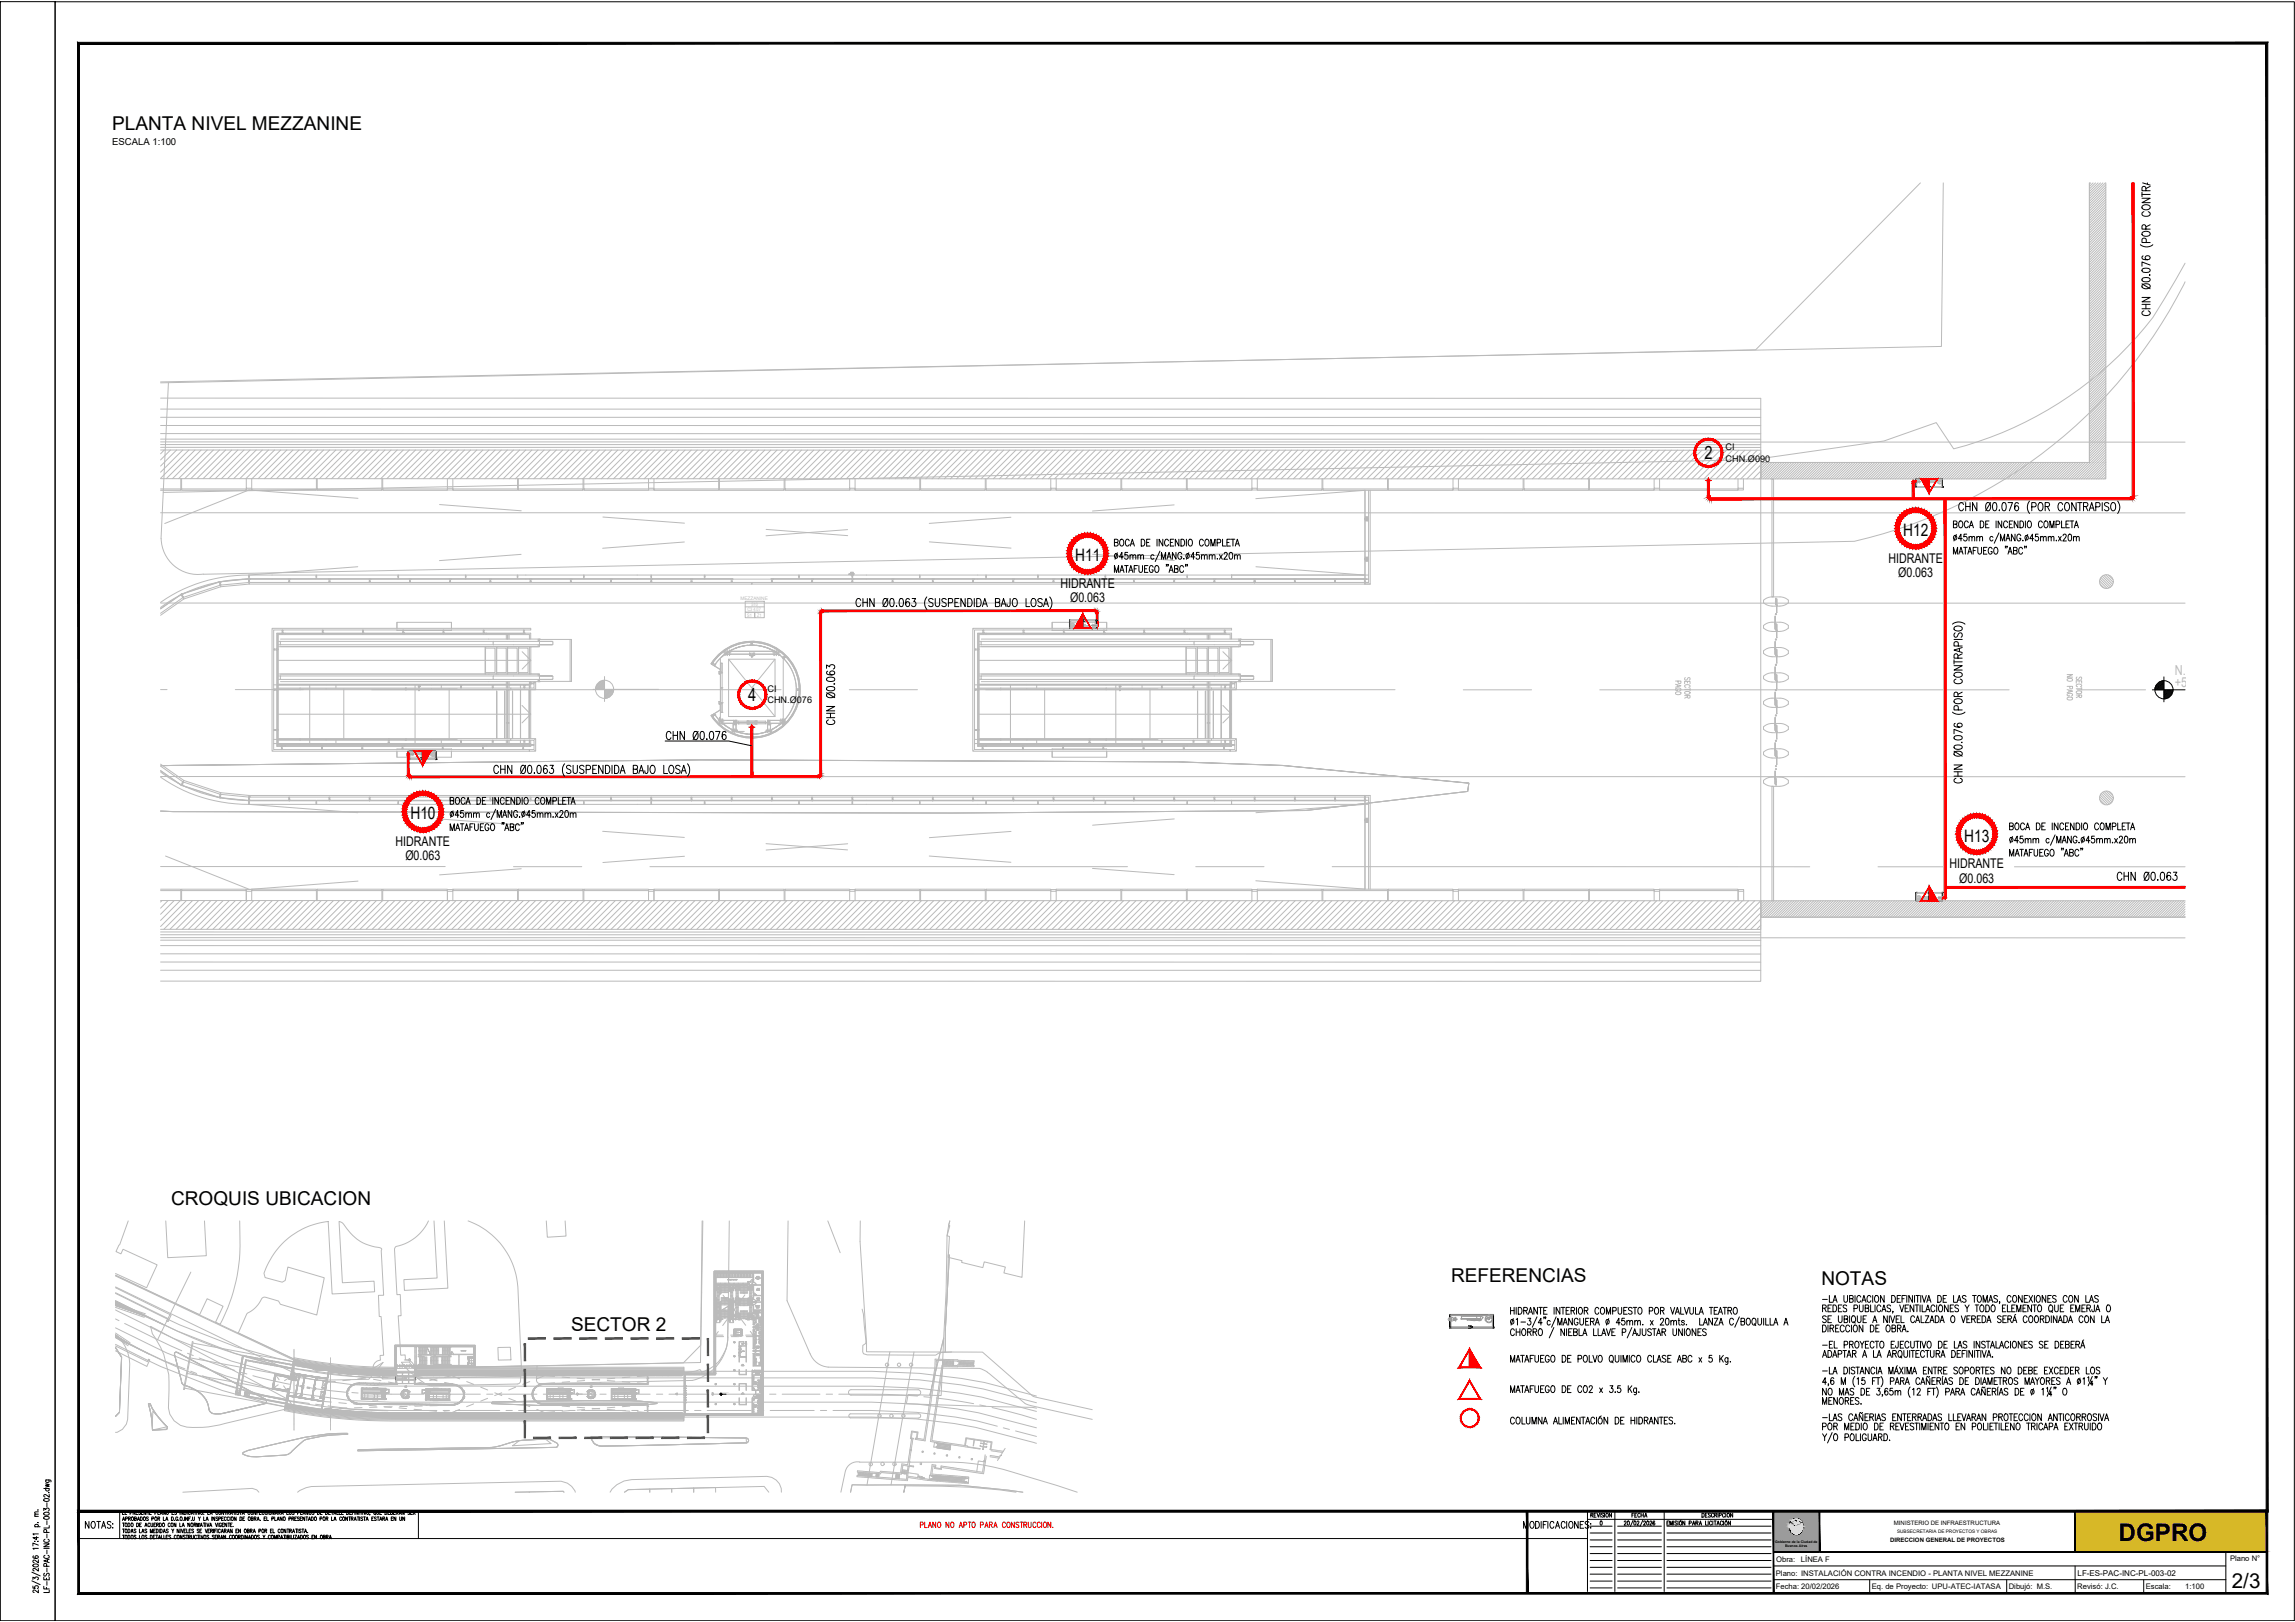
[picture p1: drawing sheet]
<svg xmlns="http://www.w3.org/2000/svg" width="841mm" height="594mm" viewBox="0 0 841 594" stroke-linecap="round" stroke-linejoin="round" font-family="sans-serif">
<defs><g id="words">
<text font-size="8.9" x="776.4" y="564.5">DGPRO</text>
<text font-size="7.5" x="817.9" y="581.5">2/3</text>
<g font-size="7">
<text x="41.1" y="47.5">PLANTA NIVEL MEZZANINE</text>
<text x="62.7" y="441.4">CROQUIS UBICACION</text>
<text x="531.7" y="469.5">REFERENCIAS</text>
<text x="667.5" y="470.5">NOTAS</text>
<text x="209.3" y="487.4">SECTOR 2</text>
</g>
<g font-size="6.7">
<text x="624.6" y="168.2">2</text>
<text x="274.2" y="256.9">4</text>
</g>
<text font-size="6.6" x="306.9" y="266.7" transform="rotate(-90 306.9 266.7)">CHN Ø0.063</text>
<g font-size="6.3">
<text x="697.5" y="196.4">H12</text>
<text x="394" y="205.5">H11</text>
<text x="150.4" y="300.1">H10</text>
<text x="719.8" y="308.3">H13</text>
</g>
<text font-size="6.2" x="243.1" y="272">CHN Ø0.076</text>
<g font-size="5" fill="#bababa">
<text x="797" y="247.3">N. VESTIBULO</text>
<text x="797" y="251.7">+5.82</text>
</g>
<g font-size="4.9">
<text x="692" y="206.1">HIDRANTE</text>
<text x="388.6" y="215.2">HIDRANTE</text>
<text x="695.6" y="211.3">Ø0.063</text>
<text x="392.1" y="220.5">Ø0.063</text>
<text x="144.9" y="309.8">HIDRANTE</text>
<text x="148.5" y="315.1">Ø0.063</text>
<text x="714.4" y="318">HIDRANTE</text>
<text x="718" y="323.2">Ø0.063</text>
</g>
<text font-size="3.5" x="41.1" y="53.2">ESCALA 1:100</text>
<g font-size="3.4">
<text x="632.3" y="165">CI</text>
<text x="632.3" y="169.1">CHN.Ø090</text>
<text x="281.2" y="253.6">CI</text>
<text x="281.2" y="257.7">CHN.Ø076</text>
</g>
<text font-size="2.9" x="761.4" y="577.1">LF-ES-PAC-INC-PL-003-02</text>
<g font-size="2.8">
<text x="650.9" y="572.1">Obra:</text>
<text x="660" y="572.1">LÍNEA F</text>
<text x="817.2" y="571.7">Plano N°</text>
<text x="650.8" y="577.1">Plano: INSTALACIÓN CONTRA INCENDIO - PLANTA NIVEL MEZZANINE</text>
<text x="650.8" y="582.1">Fecha: 20/02/2026</text>
<text x="685.9" y="582.1">Eq. de Proyecto: UPU-ATEC-IATASA</text>
<text x="736.1" y="582.1">Dibujó: M.S.</text>
<text x="761.2" y="582.1">Revisó: J.C.</text>
<text x="786.3" y="582.1">Escala:</text>
<text x="800.8" y="582.1">1:100</text>
</g>
<g font-size="2.2">
<text x="694.1" y="558.7">MINISTERIO DE INFRAESTRUCTURA</text>
<text x="692.7" y="564.7">DIRECCION GENERAL DE PROYECTOS</text>
</g>
<g font-size="1.7" fill="#bababa">
<text x="271.3" y="219.9">MEZZANINE</text>
<text x="275.4" y="221.9">510</text>
<text x="273.9" y="225.9">S1</text>
<text x="273.9" y="223.9">C3 4.07</text>
<text x="277.5" y="225.9">Z1</text>
</g>
<text font-size="1.7" x="695.2" y="561.5">SUBSECRETARIA DE PROYECTOS Y OBRAS</text>
<g font-size="1.3">
<text x="650.5" y="565.2">Gobierno de la Ciudad de</text>
<text x="654.1" y="566.7">Buenos Aires</text>
</g>
<g font-size=".5" fill="#bababa">
<text x="264.6" y="510.1">N. VESTIBULO</text>
<text x="264.6" y="510.6">+5.82</text>
</g>
</g></defs>
<!-- layer: EST PACIFICO-INC|0-WIPEOUT -->
<g fill="#fff" stroke="#fff" stroke-width=".37">
<path d="M645.2 169.4h120.5l-120.5 166.5z"/>
<path d="M262.3 470.8l11.9-1.2v1.2z"/>
<path d="M262.3 466.1h13.7v3.5z"/>
<path d="M645.2 335.9l155.5-136.7v136.7zM765.7 169.4l-120.5 166.5 155.5-136.7z"/>
<path d="M800.7 96.9l-35 72.5 35 29.8zM800.7 67v29.9l-35 72.5zM765.7 67v102.4l35-102.4z"/>
<path d="M250.6 502.9h11.1l-11.1 15.4zM261.7 502.9l-11.1 15.4h29.2z"/>
<path d="M261.7 465.6h18.1l-18.1 37.3zM279.8 465.6l-18.1 37.3 18.1 15.4z"/>
<path d="M262.3 466.1l11.9 3.5-11.9 1.2zM262.3 466.1l11.9 3.5h1.8z"/>
</g>
<path d="M765.7 67v102.4h-120.5v166.5h155.5M261.7 465.6h18.1v52.7h-29.2v-15.4h11.1zM262.3 466.1h13.7v3.5h-1.8v1.2h-11.9z" fill="none" stroke="#bababa" stroke-width=".37"/>
<!-- layer: EST PACIFICO-INC|0-ENTORNO -->
<g fill="none" stroke="#bababa" stroke-width=".37">
<path d="M703.7 67l-60.3 61.1-584.6 12.1M712.1 67l-.6 59.9-652.7 13M800.7 96.4l-7.5 13a92 92 0 0 1-16.7 20.9 135.4 135.4 0 0 1-60.6 34.1l-6.4-9.6-19.1 6.7-48 6.9-582.6 12M800.7 103.2a181.1 181.1 0 0 1-121.2 95.1l-605 12M61.7 140.2l-2.7 57.1M58.8 187.8h741.9M59.1 197.2a13.4 13.4 0 0 0 15.4 13.1M58.8 280.5l197.8-2.2 175.1 .8 38.3 1.3 68.3 6.5-.5 3-59.3 7-129.8 .9-289.9-.7M58.8 280.4l197.8-2.1 175.1 .7 38.2 1.3 68.4 6.5-.5 3.1-59.3 7-129.8 .9-285.2-.5-4.7-.2 4.7 .2 285.2 .5 129.8-.9 59.3-7 .5-3.1-68.4-6.5-38.2-1.3-175.1-.7zM47 447.2l-3.1 8.7-1.4 2.5 1.8 .8 .8-1.6 12.5 5.7-3.9 8.3-11.4-5.2M60.7 447.2l.8 13.4 14.1-.7-.7-12.7M87.8 447.2l.1 5.8a62.4 62.4 0 0 1-7.3 32.1l-1.6-.8 2.7-5.9-5.8-2.7-2.7 5.8-30.9-14.5"/>
<path d="M103.2 455.7a27.7 27.7 0 0 1 17.1-8.3l1.4 26.5 15.6-.8-.2-3.9-11.6 .6-1.3-22.4 1.5 .8a17.1 17.1 0 0 0 13.6 8.8l.6 .4-.2 .7 .9 16.3h-1.9l.3 7.8h.7l.9 14.2-1.3 .1 .1 1.7a2.78 2.78 0 0 0-2.7 3.2l-20.5 .3-28.9-13.5 3.3-7.2a11.5 11.5 0 0 0 5.5-5.6l.5-.3 .8 .1 4.7 1.3 .6 1.2 13.4 3.9 2.7-13.6-13.3-3.9-1 4.9-1.1 .6-6.2-1.7-.5-1.5a31.7 31.7 0 0 1 6.5-10.7zM157 447.2a17.5 17.5 0 0 1-12.1 9.5l-.3 .9 .9 16.6 1.2-.1 .3 7.8h-1.1l1 14.5 1.6-.2 .1 1.9a3 3 0 0 1 3.2 3l39.3-.8-1.3-28.9a27.8 27.8 0 0 0-18.3-24.2M159 447.2l1.2 20.9-12.2 .6 .2 3.9 15.9-.8-1.3-24.6M200.2 447.2l.4 6 6.8-.5-.3-5.5M257.3 447.2l-.6 51.8-140.5 2.8-73.9-34.6M257.6 447.2l-.8 45.5-6.4 6.5-99.1 2-1.2-2.3-2.9 .1 2.2 2.7 3.6 3.1M267.3 447.2l-.6 42.5 .1-11.1M288.8 447.2l-.4 29.2 8.5 19.5M303.4 447.2l4.5 11.6M315.3 447.2l-.1 7.4 2.3 37.2v3.3l28.9 .1v-7.8l1.5-27.8-1.5 27.8v7.8h13.6l18.6 16.2 21.7 4.9M347.5 459.5l-.2 10.8-.9 17.1M375.5 447.2l-1 20.6-6.6-1.6 .5-2.1-7.7-1.9-.5 2.1-7.8-1.9 .2-.7-5.1-1.2 .4-7.6-.9-.3 1.1-3.7-.5-.1 .5-1.6-1.1 5.4-.3 20.4-.9 17.1-5.1 20.9-7.9-.2-.7 3.4 46.2 1.3 1.6 .3"/>
<path d="M42.3 476.4a312.7 312.7 0 0 0 43.4 19.2l15 4.2 6.6 1.4 22.2 2.9 13.8 .5 170 .1a208 208 0 0 1 66.5 9.1M42.3 467.3l73.2 34.6 20.9-.4 4-2.5-5.3 6.2-17.5 .3a19.8 19.8 0 0 1-8.6-2.1l-66.7-32M315.9 479.5l.5 1.8 1 10.2-.2 .6-1 .7-.1 2.3 .3 .7 1.4 .4 25.1 .1 1.4-.9 4.4-.2M42.3 488.8a14.6 14.6 0 0 1 5.2 10.7l-.7 20.4a5.2 5.2 0 0 1-4.5 4.7M42.3 493.5l2.3 3.5-.8 20.2-1.5 1.5M42.3 493.6l2.2 3.5-.7 20.2-1.5 1.5 1.5-1.5 .7-20.2zM55.2 485.8l50.5 26.8 1 1.5-.7 1.7-23.5 5.5a36.6 36.6 0 0 1-14 1.4 7.6 7.6 0 0 1-6.8-7l.2-6.4a30.8 30.8 0 0 0-6.1-20.8zM64.2 495.4h.9l32.1 17.1 .5 .6-.4 .9-17.2 3.8a2.65 2.65 0 0 1-3.6-2.2 11.1 11.1 0 0 0-9-8.3l-.9-.9-2.7-10.4zM64.2 495.4h.9l32.5 17.4 .1 .5-.4 .7-17.2 3.8a2.76 2.76 0 0 1-3.5-1.6 9.2 9.2 0 0 0-5.9-7.6l-3.2-1.3-.9-.9-2.7-10.4zM182.5 493.5h4.5l.2 4.6-4.6 .1zM263.9 498a12.6 12.6 0 0 1-6.8 4.5l-.6-.9-1.7 .6-4.4 .6-53.8 1.2M266 494.1l-2.1 4"/>
<path d="M266.7 489.7l-.1 1.9-.6 2.5M266.7 489.7a16.7 16.7 0 0 1-4.7 11.3M296.9 495.8a7.7 7.7 0 0 0 6.6 4.9M326.1 495.1l-8.4 48.8M334.9 495.2l-8.4 48.7M345.8 490.1l-.9 21-4.2-.1zM54.4 514.2l.6-.1a33.5 33.5 0 0 0 6.3 8.7v.5l-.5 .2-4.9 .3-.6-6.1zM54.4 514.2l.6-.1a32.8 32.8 0 0 0 6.3 8.8l-.3 .6-5.1 .3-.6-6.1zM56 516.9l5.3 5.7-5.4 1.2-.1-2.6zM147.6 504l-7.2 .1-.5 .4 .4 .5M147.6 503.9l.4 .5-.3 .5-7.4 .2M153 504.8l2.9 2.1"/>
<path d="M156 506.9l.8 .4 1.5 .2M180.3 513.6a966.9 966.9 0 0 1 54.1-.4l6.3 .6v.3l-5.5 .6h-38.2l-16.7-.6zM190.8 505.7l-.3 .7-.9 .5-31.4 .6M190.8 504.1l-37.8 .7M191.1 500.3l-.3 5.4M196.8 500.3l-.2 5.2a1.25 1.25 0 0 0 1.4 1.2M262 501a16.8 16.8 0 0 1-8.2 4.6l-55.8 1.1M303.5 500.7l55.4 .5 2.9 1.4M311.2 509.3l.6-.3h24.7a1.04 1.04 0 0 1 .9 1 1.04 1.04 0 0 1-1 1.1l-24.5-.1-.9-.6zM311.7 519.3l24.8 .1a.78 .78 0 0 0 .9-.8 .78 .78 0 0 0-.9-.8h-24.9a.78 .78 0 0 0-.5 .8 .78 .78 0 0 0 .6 .7M361.8 502.6l13.9 11.5M375.7 514.1l1.9 .7 22.7 5.1"/>
<path d="M89.1 532l1.9-.8 8.7-2a150.5 150.5 0 0 1 20.6-4h7.1v.2h-2.3a47.5 47.5 0 0 0-13.8 2.3l-4.6 4.2-1.3 .8-11.3 .9a7.2 7.2 0 0 1-5.2-1.2zM131.2 531l48.9-.8 3.5-.7a39.5 39.5 0 0 1 16.3-2.4 6.4 6.4 0 0 1 4.2 1.5 .85 .85 0 0 1 .3 1 .85 .85 0 0 1-.9 .5l-72.4 1.3zM187.9 529.5l2.4-1.8 9.6-.6 2.1 1.6zM216.5 526.7l29.3-.3 27.6 .3 .2 1.8-53.8 1.1-2.1-.9zM216.6 526.3l56.8 .4a.89 .89 0 0 1 .9 .8 .89 .89 0 0 1-.7 1l-53.3 1.2a3.7 3.7 0 0 1-3.7-3.4zM315 535.5h29.1a87.3 87.3 0 0 1 33.2 5.6l17.5 5.4M315.1 535.5a4.6 4.6 0 0 0-5.3 3.3l-1.7 7.7M67 546.5l25.5-1.4 1.6 .6 .8 .8M109.1 546.5l.8-.6 2.3-1 1.9-.4 91.5-2a6.2 6.2 0 0 1 5.2 4M188.8 546.5l17.6-.3 .3 .3-.3-.3-17.6 .3M223.6 546.5a9.5 9.5 0 0 1 7.9-4.6l49.6-1.2a5.6 5.6 0 0 1 5.2 5.8M262.3 546.5l-.1-1.7-8 .2v1.5v-1.5l-8.1 .2 .1 1.3-.1-1.3-8 .2v1.1v-1.1l-7.8 .2-1.4 .9 1.4-.9 49.7-1.2 1.7 2.1"/>
<path d="M312.3 543.8l19.5 .1-.6 2.6 .6-2.6a240.7 240.7 0 0 1 43 2.6 258.8 258.8 0 0 0-48.3-2.6l-14.2-.1-.6 2.7zM331.2 546.5l.5-2.3a236.9 236.9 0 0 1 40.6 2.3"/>
<circle cx="325.1" cy="499.9" r=".61"/>
<circle cx="329.5" cy="499.9" r=".61"/>
<circle cx="333.9" cy="499.9" r=".61"/>
<circle cx="322.3" cy="518.5" r=".61"/>
<circle cx="326.7" cy="518.6" r=".61"/>
<circle cx="331" cy="518.5" r=".61"/>
<circle cx="319.1" cy="536.3" r=".61"/>
<circle cx="323.4" cy="536.2" r=".61"/>
<circle cx="327.8" cy="536.2" r=".61"/>
</g>
<!-- layer: EST PACIFICO-INC|0-TUNEL -->
<g fill="none" stroke="#bababa" stroke-width=".37">
<path d="M58.8 161.9h741.9M58.8 220.9h741.9M58.8 252.6h2.4M86.2 252.6h25M136.2 252.6h150M311.2 252.6h25M361.2 252.6h150M536.2 252.7h25.1M586.2 252.7h150.1M761.2 252.7h25.1M58.8 284.4l741.9 .1M58.8 317.4h104.4"/>
<path d="M188.2 317.4h25M238.2 317.4h175M438.2 317.4h25M488.2 317.4l175 .1M688.2 317.5h25M738.2 317.5h62.5M58.8 343.4l741.9 .1M42.3 473.7a322.4 322.4 0 0 0 44.1 19.6l14.9 4.1 6.5 1.4 21.8 2.9a1510.2 1510.2 0 0 0 68.5 .6h115.2a211.2 211.2 0 0 1 66.5 9M42.3 479.8a314.8 314.8 0 0 0 42.5 18.7l15.2 4.2 6.7 1.5 22.5 3 14.1 .5h170a206.3 206.3 0 0 1 66.5 9.2M42.3 489.7l17.6 8.6 7.9 3.1M42.3 486.3l18.9 9.3 21.8 8.4 15.7 4.4 6.9 1.5 23.2 3.1a1464.6 1464.6 0 0 0 69.3 .6h115.2a208.7 208.7 0 0 1 45.3 3.9l21.2 5.5M42.3 492.4l16.6 8.1 22.4 8.7 16.2 4.5 7.1 1.6 23.8 3.1a1496.8 1496.8 0 0 0 69.7 .6h115.2a201.6 201.6 0 0 1 44.2 3.8l22.3 5.8"/>
<path d="M42.3 483.1l1.3 .6M45.7 484.7l20.9 10M68.7 495.7l2.1 .8M73 497.4l13 4.5M69.9 502.2l2.2 .9M74.2 503.9a149.2 149.2 0 0 0 39.2 10.1M88.2 502.6l2.3 .6M92.7 503.9l13.4 3.1M108.4 507.4l2.3 .4M112.9 508.2l13.8 1.7M115.7 514.3l2.2 .3M120.2 514.9l8.4 1.2 14.7 .5h16.8"/>
<path d="M128.9 510l2.3 .2M133.6 510.3l21.7 .3M157.6 510.6h2.3M162.2 510.6h13.8M162.4 516.6h2.3M167 516.6h16.1M178.4 510.6h2.2M183 510.6h13.8M185.4 516.6h2.3M190 516.6h16.2M199.1 510.6h2.3M203.7 510.6h13.8"/>
<path d="M208.5 516.6h2.3M213.1 516.6h16.1M219.8 510.6h2.3M224.5 510.6h13.8M231.5 516.6h2.3M236.1 516.6h16.2M240.6 510.6h2.3M245.2 510.6h13.8M254.6 516.6h2.3M259.2 516.6h16.1M261.3 510.6h2.3M265.9 510.6h13.8"/>
<path d="M277.6 516.6h2.3M282 510.6h2.4M282.2 516.6h16.2M286.6 510.6h13.9M300.7 516.6h2.2M302.8 510.6h2.3M305.3 516.6h8a202.7 202.7 0 0 1 44.7 3.8l7.5 2M307.4 510.6a278.8 278.8 0 0 1 28.8 .8M338.5 511.6l2.3 .2M343.1 512l13.7 2.1M359 514.6l2.3 .4M363.6 515.5l16.2 4.4"/>
<path d="M367.7 523l2.2 .6M372.2 524.1l7.6 2"/>
</g>
<!-- layer: EST PACIFICO-INC|0-HATCH -->
<g fill="none" stroke="#bababa" stroke-width=".37">
<path d="M766.1 67l-.4 .4M767 67l-1.3 1.3M767.9 67l-2.2 2.2M768.9 67l-3.2 3.1M769.7 67l-4 4M770.6 67l-4.9 4.9M771.5 67l-5.8 5.8M771.7 67.7l-6 6M771.7 68.6l-6 6M771.7 69.5l-6 6M771.7 70.4l-6 6M771.7 71.3l-6 6"/>
<path d="M771.7 72.2l-6 6M771.7 73.1l-6 6M771.7 74l-6 6M771.7 74.9l-6 6M771.7 75.8l-6 6M771.7 76.7l-6 6M771.7 77.6l-6 6M771.7 78.5l-6 6M771.7 79.4l-6 6M771.7 80.3l-6 6M771.7 81.2l-6 6M771.7 82.1l-6 6"/>
<path d="M771.7 82.9l-6 6.1M771.7 83.9l-6 5.9M771.7 84.8l-6 6M771.7 85.7l-6 6M771.7 86.5l-6 6.1M771.7 87.5l-6 5.9M771.7 88.4l-6 6M771.7 89.3l-6 6M771.7 90.1l-6 6.1M771.7 91l-6 6M771.7 92l-6 5.9M771.7 92.9l-6 6"/>
<path d="M771.7 93.7l-6 6.1M771.7 94.6l-6 6M771.7 95.6l-6 5.9M771.7 96.4l-6 6M771.7 97.3l-6 6M771.7 98.2l-6 6M771.7 99.1l-6 6M771.7 100l-6 6M771.7 100.9l-6 6M771.7 101.8l-6 6M771.7 102.7l-6 6M771.7 103.6l-6 6"/>
<path d="M771.7 104.5l-6 6M771.7 105.4l-6 6M771.7 106.3l-6 6M771.7 107.2l-6 6M771.7 108.1l-6 6M771.7 109l-6 6M771.7 109.9l-6 6M771.7 110.8l-6 6M771.7 111.7l-6 6M771.7 112.6l-6 6M771.7 113.5l-6 6M771.7 114.4l-6 6"/>
<path d="M771.7 115.3l-6 6M771.7 116.2l-6 6M771.7 117.1l-6 6M771.7 118l-6 6M771.7 118.9l-6 6M771.7 119.8l-6 6M771.7 120.7l-6 6M771.7 121.6l-6 6M771.7 122.5l-6 6M771.7 123.4l-6 6M771.7 124.3l-6 6M771.7 125.2l-6 6"/>
<path d="M771.7 126.1l-6 6M771.7 127l-6 6M771.7 127.9l-6 6M771.7 128.8l-6 6M771.7 129.7l-6 6M771.7 130.6l-6 6M771.7 131.5l-6 6M771.7 132.3l-6 6.1M771.7 133.3l-6 5.9M771.7 134.2l-6 6M771.7 135.1l-6 6M771.7 135.9l-6 6.1"/>
<path d="M771.7 136.9l-6 5.9M771.7 137.8l-6 5.9M771.7 138.7l-6 6M771.7 139.5l-6 6.1M771.7 140.4l-6 6M771.7 141.4l-6 5.9M771.7 142.3l-6 6M771.7 143.1l-6 6.1M771.7 144l-6 6M771.7 144.9l-6 6M771.7 145.9l-6 5.9M771.7 146.7l-6 6.1"/>
<path d="M771.7 147.6l-6 6M771.7 148.5l-6 6M771.7 149.5l-6 5.9M771.7 150.3l-6 6.1M771.7 151.2l-6 6M771.7 152.1l-6 6M771.7 153l-6 6M771.7 153.9l-6 6M771.7 154.8l-6 6M771.7 155.7l-6 6M771.7 156.6l-6 6M771.7 157.5l-6 6"/>
<path d="M771.7 158.4l-6 6M771.7 159.3l-6 6M60.2 164.8l-1.4 1.4M62.5 164.8l-3.7 3.7M64.7 164.8l-5.9 5.9M67 164.8l-8.2 8.1M69.2 164.8l-10.4 10.4M71.5 164.8l-10.5 10.5M73.7 164.8l-10.5 10.5M75.9 164.8l-10.5 10.5M78.2 164.8l-10.5 10.5M80.4 164.8l-10.5 10.5"/>
<path d="M82.7 164.8l-10.5 10.5M84.9 164.8l-10.5 10.5M87.2 164.8l-10.5 10.5M89.4 164.8l-10.5 10.5M91.7 164.8l-10.5 10.5M93.9 164.8l-10.5 10.5M96.1 164.8l-10.5 10.5M98.4 164.8l-10.5 10.5M100.6 164.8l-10.5 10.5M102.9 164.8l-10.5 10.5M105.1 164.8l-10.5 10.5M107.4 164.8l-10.5 10.5"/>
<path d="M109.6 164.8l-10.5 10.5M111.8 164.8l-10.5 10.5M114.1 164.8l-10.5 10.5M116.3 164.8l-10.5 10.5M118.6 164.8l-10.5 10.5M120.8 164.8l-10.5 10.5M123.1 164.8l-10.5 10.5M125.3 164.8l-10.5 10.5M127.6 164.8l-10.5 10.5M129.8 164.8l-10.5 10.5M132 164.8l-10.5 10.5M134.3 164.8l-10.5 10.5"/>
<path d="M136.6 164.8l-10.5 10.5M138.8 164.8l-10.5 10.5M141.1 164.8l-10.5 10.5M143.3 164.8l-10.5 10.5M145.5 164.8l-10.5 10.5M147.8 164.8l-10.5 10.5M150 164.8l-10.5 10.5M152.3 164.8l-10.5 10.5M154.5 164.8l-10.5 10.5M156.8 164.8l-10.5 10.5M159 164.8l-10.5 10.5M161.2 164.8l-10.5 10.5"/>
<path d="M163.5 164.8l-10.5 10.5M165.7 164.8l-10.5 10.5M168 164.8l-10.5 10.5M170.2 164.8l-10.5 10.5M172.5 164.8l-10.5 10.5M174.7 164.8l-10.5 10.5M177 164.8l-10.5 10.5M179.2 164.8l-10.5 10.5M181.4 164.8l-10.5 10.5M183.7 164.8l-10.5 10.6M185.9 164.8l-10.5 10.6M188.2 164.8l-10.5 10.6"/>
<path d="M190.4 164.8l-10.5 10.6M192.7 164.8l-10.5 10.6M194.9 164.8l-10.5 10.6M197.1 164.8l-10.5 10.6M199.4 164.8l-10.5 10.6M201.6 164.8l-10.5 10.6M203.9 164.8l-10.5 10.6M206.2 164.9l-10.6 10.5M208.4 164.9l-10.5 10.5M210.7 164.9l-10.5 10.5M212.9 164.9l-10.5 10.5M215.1 164.9l-10.5 10.5"/>
<path d="M217.4 164.9l-10.5 10.5M219.6 164.9l-10.5 10.5M221.9 164.9l-10.5 10.5M224.1 164.9l-10.5 10.5M226.4 164.9l-10.5 10.5M228.6 164.9l-10.5 10.5M230.8 164.9l-10.5 10.5M233.1 164.9l-10.5 10.5M235.3 164.9l-10.5 10.5M237.6 164.9l-10.5 10.5M239.8 164.9l-10.5 10.5M242.1 164.9l-10.5 10.5"/>
<path d="M244.3 164.9l-10.5 10.5M246.5 164.9l-10.4 10.5M248.8 164.9l-10.5 10.5M251 164.9l-10.5 10.5M253.3 164.9l-10.5 10.5M255.5 164.9l-10.5 10.5M257.8 164.9l-10.5 10.5M260 164.9l-10.5 10.5M262.3 164.9l-10.5 10.5M264.5 164.9l-10.5 10.5M266.7 164.9l-10.5 10.5M269 164.9l-10.5 10.5"/>
<path d="M271.2 164.9l-10.5 10.5M273.5 164.9l-10.5 10.5M275.7 164.9l-10.5 10.5M278 164.9l-10.5 10.5M280.2 164.9l-10.5 10.5M282.5 164.9l-10.5 10.5M284.7 164.9l-10.5 10.5M287 164.9l-10.5 10.5M289.2 164.9l-10.5 10.5M291.5 164.9l-10.5 10.5M293.7 164.9l-10.5 10.5M296 164.9l-10.5 10.5"/>
<path d="M298.2 164.9l-10.5 10.5M300.4 164.9l-10.5 10.5M302.7 164.9l-10.5 10.5M304.9 164.9l-10.5 10.5M307.2 164.9l-10.5 10.5M309.4 164.9l-10.5 10.5M311.7 164.9l-10.5 10.5M313.9 164.9l-10.5 10.5M316.1 164.9l-10.5 10.5M318.4 164.9l-10.5 10.5M320.6 164.9l-10.5 10.5M322.9 164.9l-10.5 10.5"/>
<path d="M325.1 164.9l-10.5 10.5M327.4 164.9l-10.5 10.5M329.6 164.9l-10.5 10.5M331.9 164.9l-10.5 10.5M334.1 164.9l-10.5 10.5M336.3 164.9l-10.5 10.5M338.6 164.9l-10.5 10.5M340.8 164.9l-10.5 10.5M343.1 164.9l-10.5 10.5M345.3 164.9l-10.5 10.5M347.6 164.9l-10.5 10.5M349.8 164.9l-10.5 10.5"/>
<path d="M352.1 164.9l-10.6 10.5M354.3 164.9l-10.5 10.5M356.6 164.9l-10.5 10.5M358.8 164.9l-10.5 10.5M361.1 164.9l-10.5 10.5M363.3 164.9l-10.5 10.5M365.5 164.9l-10.5 10.5M367.8 164.9l-10.5 10.5M370 164.9l-10.5 10.5M372.3 164.9l-10.5 10.5M374.5 164.9l-10.5 10.5M376.8 164.9l-10.5 10.5"/>
<path d="M379 164.9l-10.5 10.5M381.3 164.9l-10.5 10.5M383.5 164.9l-10.5 10.5M385.7 164.9l-10.5 10.5M388 164.9l-10.5 10.5M390.2 164.9l-10.5 10.5M392.5 164.9l-10.5 10.5M394.7 164.9l-10.5 10.5M397 164.9l-10.5 10.5M399.2 164.9l-10.5 10.5M401.4 164.9l-10.5 10.5M403.7 164.9l-10.5 10.5"/>
<path d="M405.9 164.9l-10.5 10.5M408.2 164.9l-10.5 10.5M410.4 164.9l-10.5 10.5M412.7 164.9l-10.5 10.5M414.9 164.9l-10.5 10.5M417.2 164.9l-10.5 10.5M419.4 164.9l-10.5 10.5M421.6 164.9l-10.5 10.5M423.9 164.9l-10.5 10.5M426.2 164.9l-10.5 10.5M428.4 164.9l-10.5 10.5M430.7 164.9l-10.5 10.5"/>
<path d="M432.9 164.9l-10.5 10.5M435.1 164.9l-10.5 10.5M437.4 164.9l-10.5 10.5M439.6 164.9l-10.5 10.5M441.9 164.9l-10.5 10.5M444.1 164.9l-10.5 10.5M446.4 164.9l-10.5 10.5M448.6 164.9l-10.5 10.5M450.8 164.9l-10.4 10.5M453.1 164.9l-10.5 10.5M455.3 164.9l-10.5 10.5M457.6 164.9l-10.5 10.5"/>
<path d="M459.8 164.9l-10.5 10.5M462.1 164.9l-10.5 10.5M464.3 164.9l-10.5 10.5M466.6 164.9l-10.5 10.5M468.8 164.9l-10.5 10.5M471 164.9l-10.5 10.5M473.3 164.9l-10.5 10.5M475.5 164.9l-10.5 10.5M477.8 164.9l-10.5 10.5M480 164.9l-10.5 10.5M482.3 164.9l-10.5 10.5M484.5 164.9l-10.5 10.5"/>
<path d="M486.7 164.9l-10.5 10.5M489 164.9l-10.5 10.5M491.2 164.9l-10.5 10.5M493.5 164.9l-10.5 10.5M495.7 164.9l-10.5 10.5M498 164.9l-10.5 10.5M500.3 164.9l-10.5 10.5M502.5 164.9l-10.5 10.5M504.7 164.9l-10.5 10.5M507 164.9l-10.5 10.5M509.2 164.9l-10.5 10.5M511.5 164.9l-10.5 10.5"/>
<path d="M513.7 164.9l-10.5 10.5M516 164.9l-10.5 10.5M518.2 164.9l-10.5 10.5M520.4 164.9l-10.5 10.5M522.7 164.9l-10.5 10.5M524.9 164.9l-10.5 10.5M527.2 164.9l-10.5 10.5M529.4 164.9l-10.5 10.5M531.7 164.9l-10.5 10.5M533.9 164.9l-10.5 10.5M536.2 164.9l-10.5 10.5M538.4 164.9l-10.5 10.5"/>
<path d="M540.6 164.9l-10.5 10.5M542.9 164.9l-10.5 10.5M545.1 164.9l-10.5 10.5M547.4 164.9l-10.5 10.5M549.6 164.9l-10.5 10.5M551.9 164.9l-10.5 10.5M554.1 164.9l-10.5 10.5M556.3 164.9l-10.5 10.5M558.6 164.9l-10.5 10.5M560.8 164.9l-10.5 10.5M563.1 164.9l-10.5 10.5M565.3 164.9l-10.5 10.5"/>
<path d="M567.6 164.9l-10.5 10.5M569.8 164.9l-10.5 10.5M572.1 164.9l-10.5 10.5M574.3 164.9l-10.5 10.5M576.6 164.9l-10.5 10.5M578.8 164.9l-10.5 10.5M581.1 164.9l-10.5 10.5M583.3 164.9l-10.5 10.5M585.6 164.9l-10.5 10.5M587.8 164.9l-10.5 10.5M590 164.9l-10.5 10.5M592.3 164.9l-10.5 10.5"/>
<path d="M594.5 164.9l-10.5 10.5M596.8 164.9l-10.5 10.5M599 164.9l-10.5 10.5M601.3 164.9l-10.5 10.5M603.5 164.9l-10.5 10.5M605.7 164.9l-10.5 10.5M608 164.9l-10.5 10.5M610.2 164.9l-10.5 10.5M612.5 164.9l-10.5 10.5M614.7 164.9l-10.5 10.5M617 164.9l-10.5 10.5M619.2 164.9l-10.5 10.5"/>
<path d="M621.5 164.9l-10.5 10.5M623.7 164.9l-10.5 10.5M625.9 164.9l-10.5 10.5M628.2 164.9l-10.5 10.5M630.4 164.9l-10.5 10.5M632.7 164.9l-10.5 10.5M634.9 164.9l-10.5 10.5M637.2 164.9l-10.5 10.5M639.4 164.9l-10.5 10.5M641.6 164.9l-10.5 10.5M643.9 164.9l-10.5 10.5M645.2 165.8l-9.5 9.6"/>
<path d="M645.2 168l-7.3 7.4M645.2 170.3l-5 5.1M645.2 172.5l-2.8 2.9M645.2 174.8l-.5 .6M645.8 169.4l-.6 .5M646.6 169.4l-1.4 1.4M647.6 169.4l-2.4 2.3M648.5 169.4l-3.3 3.2M649.4 169.4l-4.2 4.1M650.2 169.4l-5 5M651.1 169.4l-5.9 5.9M652.1 169.4l-6.1 6"/>
<path d="M652.9 169.4l-6 6M653.8 169.4l-6 6M654.7 169.4l-5.9 6M655.6 169.4l-6 6M656.5 169.4l-6 6M657.4 169.4l-6 6M658.3 169.4l-6 6M659.2 169.4l-6 6M660.1 169.4l-6 6M661 169.4l-6 6M661.9 169.4l-6 6M662.8 169.4l-6 6"/>
<path d="M663.7 169.4l-6 6M664.6 169.4l-6 6M665.5 169.4l-6 6M666.4 169.4l-6 6M667.3 169.4l-6 6M668.2 169.4l-6 6M669.1 169.4l-6 6M670 169.4l-6 6M670.9 169.4l-6 6M671.8 169.4l-6 6M672.7 169.4l-6 6M673.6 169.4l-6 6"/>
<path d="M674.5 169.4l-6 6M675.4 169.4l-6 6M676.3 169.4l-6 6M677.2 169.4l-6 6M678.1 169.4l-6 6M679 169.4l-6 6M679.9 169.4l-6 6M680.8 169.4l-6 6M681.7 169.4l-6 6M682.6 169.4l-6 6M683.5 169.4l-6 6M684.4 169.4l-6 6"/>
<path d="M685.3 169.4l-6 6M686.2 169.4l-6 6M687.1 169.4l-6 6M688 169.4l-6.1 6M688.8 169.4l-5.9 6M689.8 169.4l-6 6M690.7 169.4l-6 6M691.6 169.4l-6.1 6M692.4 169.4l-5.9 6M693.3 169.4l-5.9 6M694.3 169.4l-6 6M695.2 169.4l-6.1 6"/>
<path d="M696 169.4l-6 6M696.9 169.4l-5.9 6M697.9 169.4l-6 6M698.8 169.4l-6.1 6M699.6 169.4l-6 6M700.5 169.4l-6 6M701.4 169.4l-5.9 6M702.4 169.4l-6.1 6M703.2 169.4l-6 6M704.1 169.4l-6 6M705 169.4l-5.9 6M705.9 169.4l-6 6"/>
<path d="M706.8 169.4l-6 6M707.7 169.4l-6 6M708.6 169.4l-6 6M709.5 169.4l-6 6M710.4 169.4l-6 6M711.3 169.4l-6 6M712.2 169.4l-6 6M713.1 169.4l-6 6M714 169.4l-6 6M714.9 169.4l-6 6M715.8 169.4l-6 6M716.7 169.4l-6 6"/>
<path d="M717.6 169.4l-6 6M718.5 169.4l-6 6M719.4 169.4l-6 6M720.3 169.4l-6 6M721.2 169.4l-6 6M722.1 169.4l-6 6M723 169.4l-6 6M723.9 169.4l-6 6M724.8 169.4l-6 6M725.7 169.4l-6 6M726.6 169.4l-6 6M727.5 169.4l-6 6"/>
<path d="M728.4 169.4l-6 6M729.3 169.4l-6 6M730.2 169.4l-6 6M731.1 169.4l-6 6M732 169.4l-6 6M732.9 169.4l-6 6M733.8 169.4l-6 6M734.7 169.4l-6 6M735.6 169.4l-6 6M736.5 169.4l-6 6M737.4 169.4l-6 6M738.3 169.4l-6.1 6"/>
<path d="M739.1 169.4l-5.9 6M740.1 169.4l-6 6M741 169.4l-6.1 6M741.8 169.4l-6 6M742.7 169.4l-5.9 6M743.6 169.4l-5.9 6M744.6 169.4l-6.1 6M745.4 169.4l-6 6M746.3 169.4l-6 6M747.2 169.4l-5.9 6M748.2 169.4l-6.1 6M749 169.4l-6 6"/>
<path d="M749.9 169.4l-6 6M750.8 169.4l-6 6M751.7 169.4l-6 6M752.6 169.4l-6 6M753.5 169.4l-6 6M754.4 169.4l-6 6M755.3 169.4l-6 6M756.2 169.4l-6 6M757.1 169.4l-6 6M758 169.4l-6 6M758.9 169.4l-6 6M759.8 169.4l-6 6"/>
<path d="M760.7 169.4l-6 6M761.6 169.4l-6 6M762.5 169.4l-6 6M763.4 169.4l-6 6M764.3 169.4l-6 6M765.2 169.4l-6 6M771.7 160.2l-6 6M771.7 161.1l-6 6M771.7 162l-6 6M771.7 162.9l-6 6M771.7 163.8l-11.6 11.6M771.7 164.7l-10.7 10.7"/>
<path d="M771.7 165.6l-9.8 9.8M771.7 166.5l-8.9 8.9M771.7 167.4l-8 8M771.7 168.3l-7.1 7.1M771.7 169.2l-6.2 6.2M771.7 170.1l-5.3 5.3M771.7 171l-4.4 4.4M771.7 171.9l-3.5 3.5M771.7 172.8l-2.6 2.6M771.7 173.7l-1.7 1.7M771.7 174.6l-.8 .8M769.4 212.8l2.7 2.7"/>
<path d="M769.5 213.8l1.6 1.6M769.6 212.1l3.2 3.2M769.9 211.5l3.5 3.5M770.4 211l3.5 3.6M770.9 210.7l3.3 3.3M771.7 210.5l2.7 2.8M772.6 210.6l1.7 1.7M769.5 292.8l1.9 1.9M769.5 291.9l2.8 2.8M769.7 291.2l3.3 3.3M770 290.6l3.6 3.6M770.5 290.2l3.5 3.5"/>
<path d="M771.1 289.9l3.2 3.2M771.9 289.8l2.5 2.5M773 290l1.1 1.2M59.4 329.8l-.6 .6M61.6 329.8l-2.8 2.8M63.8 329.8l-5 5.1M66.1 329.8l-7.3 7.3M68.3 329.8l-9.5 9.6M70.6 329.8l-10.5 10.5M72.8 329.8l-10.5 10.5M75.1 329.8l-10.5 10.6M77.3 329.8l-10.5 10.6"/>
<path d="M79.5 329.8l-10.5 10.6M81.8 329.8l-10.5 10.6M84 329.8l-10.5 10.6M86.3 329.8l-10.5 10.6M88.5 329.8l-10.5 10.6M90.8 329.8l-10.5 10.6M93 329.8l-10.5 10.6M95.2 329.8l-10.4 10.6M97.5 329.9l-10.5 10.5M99.7 329.9l-10.5 10.5M102 329.9l-10.5 10.5M104.2 329.9l-10.5 10.5"/>
<path d="M106.5 329.9l-10.5 10.5M108.7 329.9l-10.5 10.5M111 329.9l-10.5 10.5M113.2 329.9l-10.5 10.5M115.4 329.9l-10.5 10.5M117.7 329.9l-10.5 10.5M119.9 329.9l-10.5 10.5M122.2 329.9l-10.5 10.5M124.4 329.9l-10.5 10.5M126.7 329.9l-10.5 10.5M128.9 329.9l-10.5 10.5M131.2 329.9l-10.5 10.5"/>
<path d="M133.4 329.9l-10.5 10.5M135.7 329.9l-10.5 10.5M137.9 329.9l-10.5 10.5M140.2 329.9l-10.5 10.5M142.4 329.9l-10.5 10.5M144.7 329.9l-10.5 10.5M146.9 329.9l-10.5 10.5M149.1 329.9l-10.5 10.5M151.4 329.9l-10.5 10.5M153.6 329.9l-10.5 10.5M155.9 329.9l-10.5 10.5M158.1 329.9l-10.5 10.5"/>
<path d="M160.4 329.9l-10.5 10.5M162.6 329.9l-10.5 10.5M164.8 329.9l-10.5 10.5M167.1 329.9l-10.5 10.5M169.3 329.9l-10.5 10.5M171.6 329.9l-10.5 10.5M173.8 329.9l-10.5 10.5M176.1 329.9l-10.5 10.5M178.3 329.9l-10.5 10.5M180.6 329.9l-10.5 10.5M182.8 329.9l-10.5 10.5M185 329.9l-10.5 10.5"/>
<path d="M187.3 329.9l-10.5 10.5M189.5 329.9l-10.5 10.5M191.8 329.9l-10.5 10.5M194 329.9l-10.5 10.5M196.3 329.9l-10.5 10.5M198.5 329.9l-10.5 10.5M200.8 329.9l-10.5 10.5M203 329.9l-10.5 10.5M205.3 329.9l-10.5 10.5M207.5 329.9l-10.5 10.5M209.8 329.9l-10.5 10.5M212 329.9l-10.5 10.5"/>
<path d="M214.2 329.9l-10.4 10.5M216.5 329.9l-10.5 10.5M218.7 329.9l-10.5 10.5M221 329.9l-10.5 10.5M223.2 329.9l-10.5 10.5M225.5 329.9l-10.5 10.5M227.7 329.9l-10.5 10.5M230 329.9l-10.5 10.5M232.2 329.9l-10.5 10.5M234.4 329.9l-10.5 10.5M236.7 329.9l-10.5 10.5M238.9 329.9l-10.5 10.5"/>
<path d="M241.2 329.9l-10.5 10.5M243.4 329.9l-10.5 10.5M245.7 329.9l-10.5 10.5M247.9 329.9l-10.5 10.5M250.1 329.9l-10.5 10.5M252.4 329.9l-10.5 10.5M254.6 329.9l-10.5 10.5M256.9 329.9l-10.5 10.5M259.1 329.9l-10.5 10.5M261.4 329.9l-10.5 10.5M263.6 329.9l-10.5 10.5M265.9 329.9l-10.5 10.5"/>
<path d="M268.1 329.9l-10.5 10.5M270.4 329.9l-10.6 10.5M272.6 329.9l-10.5 10.5M274.9 329.9l-10.5 10.5M277.1 329.9l-10.5 10.5M279.4 329.9l-10.5 10.5M281.6 329.9l-10.5 10.5M283.8 329.9l-10.5 10.5M286.1 329.9l-10.5 10.5M288.3 329.9l-10.5 10.5M290.6 329.9l-10.5 10.5M292.8 329.9l-10.5 10.5"/>
<path d="M295.1 329.9l-10.5 10.5M297.3 329.9l-10.5 10.5M299.6 329.9l-10.5 10.5M301.8 329.9l-10.5 10.5M304 329.9l-10.5 10.5M306.3 329.9l-10.5 10.5M308.5 329.9l-10.5 10.5M310.8 329.9l-10.5 10.5M313 329.9l-10.5 10.5M315.3 329.9l-10.5 10.5M317.5 329.9l-10.5 10.5M319.7 329.9l-10.5 10.5"/>
<path d="M322 329.9l-10.5 10.5M324.2 329.9l-10.5 10.5M326.5 329.9l-10.5 10.5M328.7 329.9l-10.5 10.5M331 329.9l-10.5 10.5M333.2 329.9l-10.5 10.5M335.4 329.9l-10.4 10.5M337.7 329.9l-10.5 10.5M339.9 329.9l-10.5 10.5M342.2 329.9l-10.5 10.5M344.5 329.9l-10.5 10.5M346.7 329.9l-10.5 10.5"/>
<path d="M349 329.9l-10.5 10.5M351.2 329.9l-10.5 10.5M353.4 329.9l-10.5 10.5M355.7 329.9l-10.5 10.5M357.9 329.9l-10.5 10.5M360.2 329.9l-10.5 10.5M362.4 329.9l-10.5 10.5M364.7 329.9l-10.5 10.5M366.9 329.9l-10.5 10.5M369.1 329.9l-10.5 10.5M371.4 329.9l-10.5 10.5M373.6 329.9l-10.5 10.5"/>
<path d="M375.9 329.9l-10.5 10.5M378.1 329.9l-10.5 10.5M380.4 329.9l-10.5 10.5M382.6 329.9l-10.5 10.5M384.9 329.9l-10.5 10.5M387.1 329.9l-10.5 10.5M389.3 329.9l-10.5 10.5M391.6 329.9l-10.5 10.5M393.8 329.9l-10.5 10.5M396.1 329.9l-10.5 10.5M398.3 329.9l-10.5 10.5M400.6 329.9l-10.5 10.5"/>
<path d="M402.8 329.9l-10.5 10.5M405 329.9l-10.5 10.5M407.3 329.9l-10.5 10.5M409.5 329.9l-10.5 10.5M411.8 329.9l-10.5 10.5M414 329.9l-10.5 10.5M416.3 329.9l-10.5 10.5M418.5 329.9l-10.4 10.5M420.8 329.9l-10.5 10.5M423 329.9l-10.5 10.5M425.3 329.9l-10.5 10.5M427.5 329.9l-10.5 10.5"/>
<path d="M429.8 329.9l-10.5 10.5M432 329.9l-10.5 10.5M434.3 329.9l-10.5 10.5M436.5 329.9l-10.5 10.5M438.7 329.9l-10.5 10.5M441 329.9l-10.5 10.5M443.2 329.9l-10.5 10.5M445.5 329.9l-10.5 10.5M447.7 329.9l-10.5 10.5M450 329.9l-10.5 10.5M452.2 329.9l-10.5 10.5M454.4 329.9l-10.5 10.5"/>
<path d="M456.7 329.9l-10.5 10.5M458.9 329.9l-10.5 10.5M461.2 329.9l-10.5 10.5M463.4 329.9l-10.5 10.5M465.7 329.9l-10.5 10.5M467.9 329.9l-10.5 10.5M470.2 329.9l-10.5 10.5M472.4 329.9l-10.5 10.5M474.6 329.9l-10.5 10.5M476.9 329.9l-10.5 10.5M479.1 329.9l-10.5 10.5M481.4 329.9l-10.5 10.5"/>
<path d="M483.6 329.9l-10.5 10.5M485.9 329.9l-10.5 10.5M488.1 329.9l-10.5 10.5M490.4 329.9l-10.5 10.5M492.6 329.9l-10.5 10.5M494.9 329.9l-10.5 10.5M497.1 329.9l-10.5 10.5M499.4 329.9l-10.5 10.5M501.6 329.9l-10.5 10.5M503.9 329.9l-10.5 10.5M506.1 329.9l-10.5 10.5M508.3 329.9l-10.5 10.5"/>
<path d="M510.6 329.9l-10.5 10.5M512.8 329.9l-10.5 10.5M515.1 329.9l-10.5 10.5M517.3 329.9l-10.5 10.5M519.6 329.9l-10.5 10.5M521.8 329.9l-10.5 10.5M524 329.9l-10.5 10.5M526.3 329.9l-10.5 10.5M528.5 329.9l-10.5 10.5M530.8 329.9l-10.5 10.5M533 329.9l-10.5 10.5M535.3 329.9l-10.5 10.5"/>
<path d="M537.5 329.9l-10.5 10.5M539.7 329.9l-10.4 10.5M542 329.9l-10.5 10.5M544.2 329.9l-10.5 10.5M546.5 329.9l-10.5 10.5M548.7 329.9l-10.5 10.5M551 329.9l-10.5 10.5M553.2 329.9l-10.5 10.5M555.5 329.9l-10.5 10.5M557.7 329.9l-10.5 10.5M559.9 329.9l-10.5 10.5M562.2 329.9l-10.5 10.5"/>
<path d="M564.5 329.9l-10.5 10.5M566.7 329.9l-10.5 10.5M569 329.9l-10.5 10.5M571.2 329.9l-10.5 10.5M573.4 329.9l-10.5 10.5M575.7 329.9l-10.5 10.5M577.9 329.9l-10.5 10.5M580.2 329.9l-10.5 10.5M582.4 329.9l-10.5 10.5M584.7 329.9l-10.5 10.5M586.9 329.9l-10.5 10.5M589.2 329.9l-10.5 10.5"/>
<path d="M591.4 329.9l-10.5 10.5M593.6 329.9l-10.5 10.5M595.9 329.9l-10.5 10.5M598.1 329.9l-10.5 10.5M600.4 329.9l-10.5 10.5M602.6 329.9l-10.5 10.5M604.9 329.9l-10.5 10.5M607.1 329.9l-10.5 10.5M609.3 329.9l-10.5 10.5M611.6 329.9l-10.5 10.5M613.8 329.9l-10.5 10.5M616.1 329.9l-10.5 10.5"/>
<path d="M618.3 329.9l-10.5 10.5M620.6 329.9l-10.5 10.5M622.8 329.9l-10.5 10.5M625.1 329.9l-10.5 10.5M627.3 329.9l-10.5 10.5M629.5 329.9l-10.5 10.5M631.8 329.9l-10.5 10.5M634.1 329.9l-10.6 10.5M636.3 329.9l-10.5 10.5M638.6 329.9l-10.5 10.5M640.8 329.9l-10.5 10.5M643 329.9l-10.5 10.5"/>
<path d="M645.2 329.9l-10.4 10.5M645.2 334.4l-5.9 6M645.2 336.6l-3.7 3.8M645.2 338.9l-1.4 1.5M645.8 329.9l-.6 .5M646.6 329.9l-1.4 1.4M647.6 329.9l-10.6 10.5M648.5 329.9l-3.3 3.2M649.4 329.9l-4.2 4.1M650.2 329.9l-5 5M651.1 329.9l-5.9 5.9M652.1 329.9l-6.1 6"/>
<path d="M652.9 329.9l-6 6M653.8 329.9l-6 6M654.7 329.9l-5.9 6M655.6 329.9l-6 6M656.5 329.9l-6 6M657.4 329.9l-6 6M658.3 329.9l-6 6M659.2 329.9l-6 6M660.1 329.9l-6 6M661 329.9l-6 6M661.9 329.9l-6 6M662.8 329.9l-6 6"/>
<path d="M663.7 329.9l-6 6M664.6 329.9l-6 6M665.5 329.9l-6 6M666.4 329.9l-6 6M667.3 329.9l-6 6M668.2 329.9l-6 6M669.1 329.9l-6 6M670 329.9l-6 6M670.9 329.9l-6 6M671.8 329.9l-6 6M672.7 329.9l-6 6M673.6 329.9l-6 6"/>
<path d="M674.5 329.9l-6 6M675.4 329.9l-6 6M676.3 329.9l-6 6M677.2 329.9l-6 6M678.1 329.9l-6 6M679 329.9l-6 6M679.9 329.9l-6 6M680.8 329.9l-6 6M681.7 329.9l-6 6M682.6 329.9l-6 6M683.5 329.9l-6 6M684.4 329.9l-6 6"/>
<path d="M685.3 329.9l-6 6M686.2 329.9l-6 6M687.1 329.9l-6 6M688 329.9l-6.1 6M688.8 329.9l-5.9 6M689.8 329.9l-6 6M690.7 329.9l-6 6M691.6 329.9l-6.1 6M692.4 329.9l-5.9 6M693.3 329.9l-5.9 6M694.3 329.9l-6 6M695.2 329.9l-6.1 6"/>
<path d="M696 329.9l-6 6M696.9 329.9l-5.9 6M697.9 329.9l-6 6M698.8 329.9l-6.1 6M699.6 329.9l-6 6M700.5 329.9l-6 6M701.4 329.9l-5.9 6M702.4 329.9l-6.1 6M703.2 329.9l-6 6M704.1 329.9l-6 6M705 329.9l-5.9 6M705.9 329.9l-6 6"/>
<path d="M706.8 329.9l-6 6M707.7 329.9l-6 6M708.6 329.9l-6 6M709.5 329.9l-6 6M710.4 329.9l-6 6M711.3 329.9l-6 6M712.2 329.9l-6 6M713.1 329.9l-6 6M714 329.9l-6 6M714.9 329.9l-6 6M715.8 329.9l-6 6M716.7 329.9l-6 6"/>
<path d="M717.6 329.9l-6 6M718.5 329.9l-6 6M719.4 329.9l-6 6M720.3 329.9l-6 6M721.2 329.9l-6 6M722.1 329.9l-6 6M723 329.9l-6 6M723.9 329.9l-6 6M724.8 329.9l-6 6M725.7 329.9l-6 6M726.6 329.9l-6 6M727.5 329.9l-6 6"/>
<path d="M728.4 329.9l-6 6M729.3 329.9l-6 6M730.2 329.9l-6 6M731.1 329.9l-6 6M732 329.9l-6 6M732.9 329.9l-6 6M733.8 329.9l-6 6M734.7 329.9l-6 6M735.6 329.9l-6 6M736.5 329.9l-6 6M737.4 329.9l-6 6M738.3 329.9l-6.1 6"/>
<path d="M739.1 329.9l-5.9 6M740.1 329.9l-6 6M741 329.9l-6.1 6M741.8 329.9l-6 6M742.7 329.9l-5.9 6M743.6 329.9l-5.9 6M744.6 329.9l-6.1 6M745.4 329.9l-6 6M746.3 329.9l-6 6M747.2 329.9l-5.9 6M748.2 329.9l-6.1 6M749 329.9l-6 6"/>
<path d="M749.9 329.9l-6 6M750.8 329.9l-6 6M751.7 329.9l-6 6M752.6 329.9l-6 6M753.5 329.9l-6 6M754.4 329.9l-6 6M755.3 329.9l-6 6M756.2 329.9l-6 6M757.1 329.9l-6 6M758 329.9l-6 6M758.9 329.9l-6 6M759.8 329.9l-6 6"/>
<path d="M760.7 329.9l-6 6M761.6 329.9l-6 6M762.5 329.9l-6 6M763.4 329.9l-6 6M764.3 329.9l-6 6M765.2 329.9l-6 6M766.1 329.9l-6 6M767 329.9l-6 6M767.9 329.9l-6 6M768.8 329.9l-6 6M769.7 329.9l-6 6M770.6 329.9l-6 6"/>
<path d="M771.5 329.9l-6 6M772.4 329.9l-6 6M773.3 329.9l-6 6M774.2 329.9l-6 6M775.1 329.9l-6 6M776 329.9l-6 6M776.9 329.9l-6 6M777.8 329.9l-6 6M778.7 329.9l-6 6M779.6 329.9l-6 6M780.5 329.9l-6 6M781.4 329.9l-6 6"/>
<path d="M782.3 329.9l-6 6M783.2 329.9l-6 6M784.1 329.9l-6.1 6M784.9 329.9l-5.9 6M785.9 329.9l-6 6M786.8 329.9l-6 6M787.7 329.9l-6.1 6M788.5 329.9l-6 6M789.4 329.9l-5.9 6M790.4 329.9l-6 6M791.3 329.9l-6.1 6M792.1 329.9l-6 6"/>
<path d="M793 329.9l-5.9 6M794 329.9l-6 6M794.9 329.9l-6.1 6M795.7 329.9l-6 6M796.6 329.9l-6 6M797.5 329.9l-6 6M798.4 329.9l-6 6M799.3 329.9l-6 6M800.2 329.9l-6 6M800.7 330.3l-5.6 5.6M800.7 331.2l-4.7 4.7M800.7 332.1l-3.8 3.8"/>
<path d="M800.7 333l-2.9 2.9M800.7 333.9l-2 2M800.7 334.8l-1.1 1.1M800.7 335.7l-.2 .2M261.7 467.4l.6-.6-.6 .7M261.7 471.8l.6-.6-.6 .7M261.7 475.2l.6-.6-.6 .7M261.7 476l.6-.5-.6 .6M261.8 465.6l-.1 .1M262 465.6l-.3 .3M262.1 465.6l-.4 .4M262.3 468.2l-.6 .7"/>
<path d="M262.3 470.5l-.6 .5M262.3 472.6l-.6 .7M262.3 475l-.6 .6M262.3 477.2l-.6 .5M262.3 479.4l-.6 .5M262.3 468.1l-.6 .5M262.3 470.3l-.6 .6M262.3 474.9l-.6 .5M262.3 477l-.6 .7M262.3 479.3l-.6 .5M262.3 465.6l-.6 .5M262.3 466.3l-.6 .6"/>
<path d="M262.3 466.4l-.6 .6M262.3 466.6l-.6 .5M262.3 466.7l-.6 .6M262.3 467.1l-.6 .5M262.3 467.2l-.6 .6M262.3 467.3l-.6 .7M262.3 467.5l-.6 .6M262.3 467.6l-.6 .6M262.3 467.8l-.6 .5M262.3 467.8l-.6 .7 .6-.5M262.3 468.1l-.6 .6M262.3 468.4l-.6 .5"/>
<path d="M262.3 468.5l-.6 .6M262.3 468.6l-.6 .6M262.3 468.7l-.6 .7M262.3 468.9l-.6 .5M262.3 469l-.6 .6M262.3 469.2l-.6 .5M262.3 469.2l-.6 .7M262.3 469.4l-.6 .6M262.3 469.5l-.6 .6M262.3 469.7l-.6 .6M262.3 469.8l-.6 .6M262.3 469.9l-.6 .6"/>
<path d="M262.3 470l-.6 .5M262.3 470l-.6 .7 .6-.5M262.3 470.5l-.6 .7M262.3 470.7l-.6 .6M262.3 470.8l-.6 .6M262.3 471l-.6 .5M262.3 471.1l-.6 .6M262.3 471.5l-.6 .5M262.3 471.6l-.6 .6M262.3 471.7l-.6 .7M262.3 471.9l-.6 .6M262.3 472l-.6 .6"/>
<path d="M262.3 472.1l-.6 .7M262.3 472.3l-.6 .5M262.3 472.4l-.6 .6M262.3 472.5l-.6 .6M262.3 472.8l-.6 .5M262.3 472.9l-.6 .6 .6-.5M262.3 473.1l-.6 .7M262.3 473.3l-.6 .6M262.3 473.4l-.6 .6M262.3 473.8l-.6 .5 .6-.7-.6 .5M262.3 473.9l-.6 .5M262.3 473.9l-.6 .7"/>
<path d="M262.3 474.1l-.6 .6M262.3 474.2l-.6 .6M262.3 474.4l-.6 .5M262.3 474.4l-.6 .7M262.3 475.1l-.6 .6M262.3 475.2l-.6 .6M262.3 475.4l-.6 .5M262.3 475.6l-.6 .6 .6-.5M262.3 475.8l-.6 .5M262.3 475.8l-.6 .7M262.3 476l-.6 .6M262.3 476.2l-.6 .5"/>
<path d="M262.3 476.3l-.6 .6M262.3 476.4l-.6 .6M262.3 476.5l-.6 .7M262.3 476.7l-.6 .5M262.3 476.8l-.6 .6M262.3 476.9l-.6 .6M262.3 477.3l-.6 .6M262.3 477.4l-.6 .6 .6-.5M262.3 477.6l-.6 .5M262.3 477.7l-.6 .6M262.3 477.8l-.6 .6M262.3 477.9l-.6 .7"/>
<path d="M262.3 478.1l-.6 .6M262.3 478.3l-.6 .5M262.3 478.3l-.6 .7M262.3 478.5l-.6 .6M262.3 478.6l-.6 .6M262.3 478.8l-.6 .5M262.3 478.8l-.6 .7M262.3 479l-.6 .6M262.3 479.1l-.6 .6M262.3 479.3l-.6 .6M262.3 479.5l-.6 .6M262.3 479.9l-.6 .6"/>
<path d="M262.3 480l-.6 .6M262.3 465.6l-.6 .6M262.5 465.6l-.8 .8M262.6 465.6l-.9 .9M262.8 465.6l-1.1 1.1M262.8 465.6l-1.1 1.2M263 465.6l-.6 .5M263.1 465.6l-.5 .5M263.3 465.6l-.7 .5M263.4 465.6l-.6 .5M263.4 465.6l-.5 .5M263.7 465.6l-.7 .5"/>
<path d="M263.7 465.6l-.5 .5M263.9 465.6l-.6 .5M264 465.6l-.6 .5 .8-.5M264.3 465.6l-.6 .5M264.4 465.6l-.5 .5M264.5 466.1l.6-.5-.5 .5M264.6 465.6l-.7 .5M264.7 465.6l-.6 .5M264.8 465.6l-.6 .5M264.9 465.6l-.5 .5M265.3 465.6l-.6 .5M265.3 465.6l-.5 .5"/>
<path d="M265.5 465.6l-.7 .5M265.6 465.6l-.6 .5M265.7 465.6l-.6 .5M265.8 465.6l-.5 .5M266 465.6l-.7 .5M266.1 465.6l-.6 .5M266.2 465.6l-.6 .5M266.4 465.6l-.6 .5M266.5 465.6l-.6 .5M266.7 465.6l-.7 .5M266.7 465.6l-.5 .5 .7-.5M267 465.6l-.6 .5"/>
<path d="M267.1 465.6l-.6 .5M267.3 465.6l-.7 .5M267.3 465.6l-.6 .5 .7-.5M267.5 465.6l-.6 .5M267.6 465.6l-.5 .5M267.8 465.6l-.6 .5M267.8 466.1l.7-.5-.5 .5M267.9 465.6l-.6 .5M268.1 465.6l-.7 .5M268.1 465.6l-.5 .5M268.3 465.6l-.6 .5M268.7 465.6l-.6 .5"/>
<path d="M268.8 465.6l-.5 .5M268.9 476.8l.1 .2M268.9 476.7l.3 .3M268.9 471.7l.1 .2M268.9 471.6l.3 .3-.3-.3M268.9 471.5l.4 .3M269 465.6l-.6 .5M269 471.4l.3 .3M269.1 465.6l-.5 .5M269.1 476.5l.3 .3M269.1 471.4l.3 .2M269.2 465.6l-.6 .5"/>
<path d="M269.2 476.5l.1 .2M269.2 471.4l.1 .2M269.3 476.9l-.4-.3 .4 .3M269.4 465.6l-.7 .5M269.5 465.6l-.6 .5M269.5 466.1l.6-.5-.4 .5M269.6 465.6l-.6 .5M269.7 465.6l-.5 .5M269.9 465.6l-.7 .5M270 465.6l-.6 .5M270.3 466.1l.6-.5-.5 .5M270.4 465.6l-.7 .5"/>
<path d="M270.5 465.6l-.6 .5M270.6 465.6l-.6 .5M270.8 465.6l-.6 .5M271 465.6l-.5 .5M271.2 465.6l-.6 .5M271.3 465.6l-.6 .5M271.4 465.6l-.6 .5M271.5 465.6l-.5 .5M271.7 465.6l-.6 .5M271.8 465.6l-.6 .5 .7-.5M272 465.6l-.5 .5M272.2 465.6l-.6 .5"/>
<path d="M272.2 466.1l.6-.5-.5 .5M272.3 465.6l-.6 .5M272.5 465.6l-.7 .5M272.5 465.6l-.5 .5M272.6 465.6l-.5 .5 .6-.5M272.9 466.1l.6-.5-.5 .5M273 465.6l-.6 .5M273.1 465.6l-.6 .5M273.3 465.6l-.7 .5M273.3 465.6l-.5 .5M273.8 465.6l-.7 .5M273.9 465.6l-.6 .5"/>
<path d="M274 465.6l-.6 .5M274 466.1l.7-.5-.6 .5M274.1 465.6l-.5 .5M274.3 465.6l-.7 .5M274.4 465.6l-.6 .5M274.5 465.6l-.6 .5M274.7 465.6l-.5 .5M274.9 465.6l-.6 .5M275.1 465.6l-.7 .5M275.2 465.6l-.6 .5 .7-.5M275.4 465.6l-.5 .5M275.6 465.6l-.6 .5"/>
<path d="M275.7 465.6l-.6 .5M275.8 465.6l-.6 .5M275.9 465.6l-.5 .5M276.1 465.6l-.6 .5M276.2 465.6l-.6 .5M276.4 465.6l-.7 .5M276.5 465.6l-.7 .5M276.6 465.6l-.6 .5M276.7 465.6l-.6 .5M276.8 465.6l-.5 .5 .7-.5M277.2 465.6l-.7 .5M277.2 465.6l-.5 .5"/>
<path d="M277.3 466.1l.6-.5-.4 .5M277.4 465.6l-.6 .5M277.5 465.6l-.6 .5M277.7 465.6l-.7 .5M277.7 465.6l-.5 .5M278.2 465.6l-.7 .5M278.3 465.6l-.6 .5M278.4 465.6l-.6 .5M278.6 465.6l-.7 .5M278.6 465.6l-.5 .5M278.8 465.6l-.6 .5M278.9 465.6l-.6 .5"/>
<path d="M279.1 465.6l-.7 .5M279.2 466.8l.6-.5-.6 .7M279.2 471.2l.6-.4-.6 .6M279.2 465.6l-.6 .5M279.2 474.6l.6-.5-.6 .7M279.3 465.6l-.5 .5M279.5 465.6l-.7 .5M279.6 465.6l-.6 .5 .7-.5M279.8 468.7l-.6 .6M279.8 470.9l-.6 .6M279.8 473.1l-.6 .6M279.8 475.5l-.6 .5"/>
<path d="M279.8 477.6l-.6 .7M279.8 479.9l-.6 .6M279.8 468.4l-.6 .7M279.8 473l-.6 .6M279.8 475.2l-.6 .6M279.8 477.4l-.6 .6 .6-.5M279.8 479.7l-.6 .6M279.8 465.6l-.6 .6M279.8 465.7l-.6 .7M279.8 465.9l-.6 .5M279.8 465.9l-.6 .6M279.8 466l-.6 .6"/>
<path d="M279.8 466.1l-.6 .6M279.8 466.5l-.6 .6M279.8 466.6l-.6 .6M279.8 466.8l-.6 .5M279.8 466.9l-.6 .6M279.8 467l-.6 .6M279.8 467.1l-.6 .7M279.8 467.3l-.6 .6 .6-.4M279.8 467.5l-.6 .7M279.8 467.7l-.6 .6M279.8 467.8l-.6 .5M279.8 467.8l-.6 .6"/>
<path d="M279.8 467.9l-.6 .7M279.8 468.1l-.6 .5M279.8 468.2l-.6 .6M279.8 468.3l-.6 .6M279.8 468.6l-.6 .6M279.8 468.9l-.6 .5M279.8 468.9l-.6 .7 .6-.5M279.8 469.2l-.6 .6M279.8 469.4l-.6 .6M279.8 469.5l-.6 .6M279.8 469.8l-.6 .5 .6-.7-.6 .6M279.8 469.9l-.6 .6"/>
<path d="M279.8 470l-.6 .6M279.8 470.2l-.6 .5M279.8 470.3l-.6 .6M279.8 470.4l-.6 .6M279.8 470.5l-.6 .6M279.8 471l-.6 .6M279.8 471.2l-.6 .5M279.8 471.3l-.6 .6M279.8 471.4l-.6 .7M279.8 471.6l-.6 .6 .6-.6M279.8 471.7l-.6 .6M279.8 471.8l-.6 .7"/>
<path d="M279.8 472l-.6 .5M279.8 472.1l-.6 .6M279.8 472.2l-.6 .6M279.8 472.3l-.6 .7 .6-.5M279.8 472.6l-.6 .6M279.8 472.8l-.6 .5M279.8 472.8l-.6 .7M279.8 473.3l-.6 .5M279.8 473.3l-.6 .7M279.8 473.5l-.6 .6 .6-.5M279.8 473.6l-.6 .7M279.8 473.8l-.6 .6"/>
<path d="M279.8 473.9l-.6 .6M279.8 474.3l-.6 .6M279.8 474.4l-.6 .6M279.8 474.6l-.6 .5M279.8 474.7l-.6 .6M279.8 474.8l-.6 .6M279.8 474.9l-.6 .6M279.8 475.1l-.6 .5M279.8 475.3l-.6 .6M279.8 475.4l-.6 .6M279.8 475.5l-.6 .7M279.8 475.7l-.6 .6"/>
<path d="M279.8 475.9l-.6 .5M279.8 476l-.6 .6M279.8 476.1l-.6 .6M279.8 476.2l-.6 .7M279.8 476.4l-.6 .5M279.8 476.5l-.6 .6M279.8 476.6l-.6 .6M279.8 476.7l-.6 .7 .6-.5M279.8 477l-.6 .6M279.8 477.2l-.6 .5M279.8 477.2l-.6 .7M279.8 477.8l-.6 .6"/>
<path d="M279.8 478l-.6 .5M279.8 478l-.6 .7M279.8 478.2l-.6 .6M279.8 478.3l-.6 .6M279.8 478.5l-.6 .5M279.8 478.6l-.6 .6M279.8 478.7l-.6 .6M279.8 478.8l-.6 .6M279.8 479l-.6 .5M279.8 479.1l-.6 .5M279.8 479.1l-.6 .7 .6-.5M279.8 479.4l-.6 .5"/>
<path d="M279.8 479.4l-.6 .7M279.8 479.6l-.6 .6M107.5 499l-.1 .1M107.7 499.1l-.3 .2M107.8 499.1l-.5 .5M108 499.1l-.7 .7M108.2 499.2l-.8 .8M108.3 499.2l-.8 .8M108.5 499.3l-.8 .8M108.7 499.3l-.8 .8M108.9 499.3l-.9 .8M109.1 499.3l-.9 .8"/>
<path d="M109.2 499.4l-.8 .8M109.4 499.4l-.8 .8M109.6 499.4l-.8 .9M109.7 499.5l-.8 .8M109.9 499.5l-.8 .8M110.1 499.5l-.8 .9M110.3 499.5l-.9 .9M110.4 499.6l-.8 .8M110.6 499.6l-.8 .8M110.8 499.6l-.8 .9M111 499.7l-.8 .8M111.1 499.7l-.8 .9"/>
<path d="M111.3 499.8l-.8 .8M111.5 499.8l-.8 .8M111.7 499.8l-.9 .8M111.8 499.8l-.8 .9M112 499.8l-.8 .9M112.2 499.9l-.8 .8M112.4 499.9l-.9 .9M112.6 499.9l-.9 .9M112.7 500l-.8 .8M144.8 492.7l-.1 .1M144.9 492.7l-.2 .3M145.1 497.9l-.4 .5"/>
<path d="M145.1 493.4l-.4 .4M145.1 493.6l-.4 .4M145.1 493.8l-.4 .5M145.1 494l-.4 .5M145.1 494.2l-.4 .4M145.1 494.4l-.4 .4M145.1 494.6l-.4 .5M145.1 494.8l-.4 .5M145.1 495l-.4 .5M145.1 495.2l-.4 .5M145.1 495.4l-.4 .5M145.1 495.7l-.4 .4"/>
<path d="M145.1 495.9l-.4 .4M145.1 496.1l-.4 .4M145.1 496.2l-.4 .5M145.1 496.5l-.4 .4M145.1 496.7l-.4 .4M145.1 496.9l-.4 .4M145.1 497.1l-.4 .5M145.1 497.3l-.4 .5M145.1 497.5l-.4 .5M145.1 497.7l-.4 .5M145.1 498.1l-.4 .5M145.1 498.3l-.4 .5"/>
<path d="M145.1 498.5l-.4 .5M145.1 498.7l-.4 .5M145.1 499l-.4 .4M145.1 499.2l-.4 .4M145.1 499.4l-.4 .4M145.1 499.6l-.4 .5M145.1 499.8l-.4 .4M145.1 500l-.4 .4M145.2 492.7l-.5 .5M145.4 492.7l-.7 .7M145.6 492.7l-.9 .9M145.8 492.7l-.5 .5"/>
<path d="M146 492.7l-.5 .5M146.2 492.7l-.4 .5M146.4 492.7l-.4 .5M146.6 492.7l-.5 .5M146.8 492.7l-.5 .5M147 492.7l-.4 .5M147.2 492.7l-.4 .5M147.4 492.7l-.4 .5M147.7 492.7l-.5 .5M147.9 492.7l-.5 .5M148.1 492.7l-.5 .5M148.3 492.7l-.5 .5"/>
<path d="M148.5 492.7l-.5 .5M148.7 492.7l-.5 .5M148.9 492.7l-.5 .5M149.1 492.7l-.5 .5M149.3 492.7l-.5 .5M149.5 492.7l-.4 .5M149.7 492.7l-.4 .5M149.9 492.7l-.4 .5M150.2 492.7l-.5 .5M150.4 492.7l-.5 .5M150.5 492.7l-.4 .5M150.7 492.7l-.4 .5"/>
<path d="M151 492.7l-.5 .5M151.2 492.7l-.5 .5M151.4 492.7l-.5 .5M151.6 492.7l-.5 .5M151.8 492.7l-.5 .5M152 492.7l-.4 .5M152.2 492.7l-.5 .5M152.4 492.7l-.5 .5M152.6 492.7l-.5 .5M152.8 492.7l-.4 .5M153 492.7l-.4 .5M153.2 492.7l-.4 .5"/>
<path d="M153.5 492.7l-.5 .5M153.7 492.7l-.5 .5M153.9 492.7l-.5 .5M153.9 496.3l-.1 .2M154.1 492.7l-.5 .5M154.1 496.4l-.3 .3M154.2 496.5l-.3 .3M154.3 492.7l-.5 .5M154.5 492.7l-.5 .5M154.7 492.7l-.5 .5M154.9 492.7l-.5 .5M155.1 492.7l-.5 .5"/>
<path d="M155.3 492.7l-.4 .5M155.5 492.7l-.4 .5M155.7 492.7l-.5 .5M155.9 492.7l-.5 .5M156.1 492.7l-.4 .5M156.3 492.7l-.4 .5M156.5 492.7l-.4 .5M156.8 492.7l-.5 .5M157 492.7l-.5 .5M157.2 492.7l-.5 .5M157.4 492.7l-.5 .5M157.6 492.7l-.5 .5"/>
<path d="M157.8 492.7l-.5 .5M158 492.7l-.5 .5M158.2 492.7l-.5 .5M158.4 492.7l-.5 .5M158.6 492.7l-.4 .5M158.8 492.7l-.4 .5M159 492.7l-.4 .5M159.2 496.3l-.2 .2M159.3 492.7l-.5 .5M159.4 496.4l-.4 .3M159.5 496.5l-.3 .3M159.5 492.7l-.5 .5"/>
<path d="M159.6 492.7l-.4 .5M159.9 492.7l-.5 .5M160.1 492.7l-.5 .5M160.3 492.7l-.5 .5M160.5 492.7l-.5 .5M160.7 492.7l-.5 .5M160.9 492.7l-.5 .5M161.1 492.7l-.4 .5M161.3 492.7l-.5 .5M161.5 492.7l-.5 .5M161.7 492.7l-.5 .5M161.9 492.7l-.4 .5"/>
<path d="M162.1 492.7l-.4 .5M162.3 492.7l-.4 .5M162.6 492.7l-.5 .5M162.8 492.7l-.5 .5M163 492.7l-.5 .5M163.2 492.7l-.5 .5M163.4 492.7l-.5 .5M163.6 492.7l-.5 .5M163.8 492.7l-.5 .5M164 492.7l-.5 .5M164.2 492.7l-.5 .5M164.4 492.7l-.4 .5"/>
<path d="M164.5 496.3l-.2 .2M164.6 496.4l-.3 .3M164.6 492.7l-.4 .5M164.7 496.5l-.3 .3M164.8 492.7l-.5 .5M165 492.7l-.5 .5M165.2 492.7l-.4 .5M165.4 492.7l-.4 .5M165.7 492.7l-.5 .5M165.9 492.7l-.5 .5M166.1 492.7l-.5 .5M166.3 492.7l-.5 .5"/>
<path d="M166.5 492.7l-.5 .5M166.7 492.7l-.5 .5M166.9 492.7l-.5 .5M167.1 492.7l-.5 .5M167.3 492.7l-.5 .5M167.5 492.7l-.5 .5M167.7 492.7l-.4 .5M167.9 492.7l-.4 .5M168.1 492.7l-.4 .5M168.4 492.7l-.5 .5M168.6 492.7l-.5 .5M168.7 492.7l-.4 .5"/>
<path d="M169 492.7l-.5 .5M169.2 492.7l-.5 .5M169.4 492.7l-.5 .5M169.6 492.7l-.5 .5M169.8 492.7l-.5 .5M170 492.7l-.5 .5M170.2 492.7l-.4 .5M170.4 492.7l-.5 .5M170.6 492.7l-.5 .5M170.8 492.7l-.5 .5M171 492.7l-.4 .5M171.2 492.7l-.4 .5"/>
<path d="M171.4 492.7l-.4 .5M171.7 492.7l-.5 .5M171.9 492.7l-.5 .5M172.1 492.7l-.5 .5M172.3 492.7l-.5 .5M172.5 492.7l-.5 .5M172.7 492.7l-.5 .5M172.9 492.7l-.5 .5M173.1 492.7l-.5 .5M173.3 492.7l-.5 .5M173.5 492.7l-.4 .5M173.7 492.7l-.4 .5"/>
<path d="M173.9 492.7l-.5 .5M174.1 495.8l-.4 .5M174.1 493.3l-.4 .5M174.1 495.6l-.4 .5M174.1 497.9l-.4 .5M174.1 492.7l-.4 .5M174.1 494.2l-.4 .4M174.1 494.8l-.4 .5M174.1 495.4l-.4 .5M174.1 496.2l-.4 .5M174.1 497.3l-.4 .4M174.1 498.3l-.4 .5"/>
<path d="M174.1 500l-.6 .6M174.1 493.5l-.4 .5M174.1 494.6l-.4 .5M174.1 496.7l-.4 .4M174.1 497.7l-.4 .5M174.1 499.1l-.4 .5M174.1 499.8l-.8 .8M174.1 492.9l-.4 .5M174.1 493.1l-.4 .5M174.1 493.7l-.4 .5M174.1 494l-.4 .4M174.1 494.4l-.4 .4"/>
<path d="M174.1 495l-.4 .5M174.1 495.2l-.4 .5M174.1 496l-.4 .5M174.1 496.5l-.4 .4M174.1 496.8l-.4 .5M174.1 497l-.4 .6M174.1 497.5l-.4 .4M174.1 498.1l-.4 .5M174.1 498.5l-.4 .5M174.1 498.7l-.4 .5M174.1 498.9l-.4 .5M174.1 499.3l-.4 .5"/>
<path d="M174.1 499.5l-.4 .5M261.7 495.8l.6-.6-.6 .7M261.7 480.2l.6-.5-.6 .7M261.7 483l.6-.6-.6 .7M261.7 488l.6-.6-.6 .8M261.7 490.8l.6-.5-.6 .7M261.7 491.4l.6-.6-.6 .7M261.7 496.9l.6-.6-.6 .7M261.7 498.6l.6-.5-.6 .7M262.3 481.7l-.6 .6M262.3 486.2l-.6 .6M262.3 488.5l-.6 .5"/>
<path d="M262.3 490.6l-.6 .6M262.3 493l-.6 .6M262.3 497.4l-.6 .6M262.3 499.7l-.6 .7M262.3 481.6l-.6 .6M262.3 483.8l-.6 .5M262.3 486l-.6 .6M262.3 488.3l-.6 .6M262.3 490.5l-.6 .6M262.3 492.6l-.6 .7 .6-.6M262.3 494.9l-.6 .6M262.3 497.3l-.6 .6"/>
<path d="M262.3 499.5l-.6 .6M262.3 480.2l-.6 .6M262.3 480.3l-.6 .6M262.3 480.4l-.6 .6M262.3 480.6l-.6 .5M262.3 480.7l-.6 .6 .6-.5M262.3 480.9l-.6 .7M262.3 481.1l-.6 .5M262.3 481.2l-.6 .5M262.3 481.2l-.6 .6M262.3 481.3l-.6 .6M262.3 481.5l-.6 .5"/>
<path d="M262.3 481.8l-.6 .6M262.3 482l-.6 .5M262.3 482.1l-.6 .6M262.3 482.2l-.6 .7M262.3 482.7l-.6 .5M262.3 482.7l-.6 .7M262.3 482.9l-.6 .6M262.3 483l-.6 .6M262.3 483.1l-.6 .6 .6-.5M262.3 483.3l-.6 .5M262.3 483.4l-.6 .6M262.3 483.5l-.6 .6"/>
<path d="M262.3 483.6l-.6 .7M262.3 483.9l-.6 .6M262.3 484.1l-.6 .5M262.3 484.1l-.6 .7M262.3 484.3l-.6 .6M262.3 484.5l-.6 .5M262.3 484.6l-.6 .6M262.3 484.7l-.6 .6M262.3 484.8l-.6 .7M262.3 484.9l-.6 .6M262.3 485l-.6 .6 .6-.5M262.3 485.2l-.6 .6"/>
<path d="M262.3 485.4l-.6 .5M262.3 485.5l-.6 .6M262.3 485.6l-.6 .6M262.3 485.7l-.6 .6 .6-.4M262.3 486.1l-.6 .6M262.3 486.4l-.6 .6M262.3 486.6l-.6 .5M262.3 486.6l-.6 .7M262.3 486.9l-.6 .5M262.3 487l-.6 .7M262.3 487.2l-.6 .5M262.3 487.3l-.6 .6"/>
<path d="M262.3 487.7l-.6 .5M262.3 487.8l-.6 .6M262.3 487.9l-.6 .6M262.3 488l-.6 .7M262.3 488.2l-.6 .6M262.3 488.5l-.6 .7M262.3 488.7l-.6 .6M262.3 488.8l-.6 .5M262.3 488.9l-.6 .6M262.3 488.8l-.6 .6M262.3 489l-.6 .6M262.3 489.1l-.6 .6 .6-.4"/>
<path d="M262.3 489.3l-.6 .7M262.3 489.5l-.6 .6M262.3 489.6l-.6 .6M262.3 489.8l-.6 .5M262.3 489.9l-.6 .6M262.3 490l-.6 .6M262.3 490.1l-.6 .6M262.3 490.7l-.6 .6M262.3 491.1l-.6 .5M262.3 491.2l-.6 .6M262.3 491.3l-.6 .6M262.3 491.4l-.6 .7"/>
<path d="M262.3 491.6l-.6 .5M262.3 491.7l-.6 .6M262.3 491.8l-.6 .6M262.3 491.9l-.6 .7M262.3 492.1l-.6 .5M262.3 492.2l-.6 .6M262.3 492.4l-.6 .5M262.3 492.4l-.6 .7M262.3 492.8l-.6 .7M262.3 493.2l-.6 .5M262.3 493.2l-.6 .7M262.3 493.4l-.6 .6"/>
<path d="M262.3 493.5l-.6 .6 .6-.4M262.3 493.7l-.6 .7M262.3 493.9l-.6 .6M262.3 494l-.6 .6M262.3 494.2l-.6 .5M262.3 494.3l-.6 .6M262.3 494.6l-.6 .4M262.3 494.6l-.6 .7M262.3 494.8l-.6 .6M262.3 495.1l-.6 .6M262.3 495.5l-.6 .5M262.3 495.6l-.6 .6"/>
<path d="M262.3 495.7l-.6 .6M262.3 495.8l-.6 .7M262.3 496l-.6 .5M262.3 496.1l-.6 .6M262.3 496.2l-.6 .6M262.3 496.5l-.6 .6M262.3 496.6l-.6 .6M262.3 496.7l-.6 .6M262.3 496.9l-.6 .5M262.3 497l-.6 .6M262.3 497.1l-.6 .7M262.3 497.6l-.6 .5"/>
<path d="M262.3 497.6l-.6 .7M262.3 497.8l-.6 .6M262.3 497.9l-.6 .6M262.3 498.3l-.6 .6M262.3 498.4l-.6 .5M262.3 498.4l-.6 .6M262.3 498.5l-.6 .7 .6-.5M262.3 498.8l-.6 .6M262.3 499l-.6 .5M262.3 499l-.6 .7M262.3 499.2l-.6 .6M262.3 499.4l-.6 .5"/>
<path d="M262.3 499.6l-.6 .6M262.3 499.9l-.6 .5M262.3 500l-.6 .6M268.9 488.2l.2-.3-.2 .4M268.9 496.8l.1 .2M268.9 496.7l.3 .3-.3-.3M268.9 491.7l.1 .1M268.9 491.5l.3 .3M268.9 481.8l.1 .3M268.9 496.6l.4 .3M268.9 481.7l.5 .2M269 486.8l-.1 .1"/>
<path d="M269 496.5l.3 .3M269.1 488.3l-.2 .3M269.1 486.8l-.2 .3M269.1 487.1l-.2 .3M269.1 487.3l-.2 .3M269.1 488.2l-.2 .3M269.1 488.5l-.2 .3M269.1 488.6l-.2 .3M269.1 488.7l-.2 .3M269.1 488.8l-.2 .3M269.1 489l-.2 .2 .3-.2M269.1 496.5l.3 .3"/>
<path d="M269.1 491.4l.3 .2M269.1 487.4l-.2 .3M269.1 487.5l-.2 .3M269.1 487.6l-.2 .4M269.1 487.8l-.2 .2M269.2 487.1l.4-.3-.2 .3M269.2 496.5l.1 .2M269.2 491.4l.1 .1M269.2 481.6l.1 .2M269.2 486.8l-.3 .4M269.3 486.8l-.4 .5M269.3 491.8l-.4-.3 .4 .3"/>
<path d="M269.4 489l-.4 .2M269.4 489l-.2 .2M269.4 486.8l-.3 .3M269.5 489l-.3 .2M269.7 489l-.3 .2M269.7 489l-.2 .2M269.7 489.2h.1M269.7 486.8l-.2 .3M269.7 489.1v.1M269.9 486.8l-.3 .3M270 486.8l-.3 .3M270.1 486.8l-.3 .3"/>
<path d="M270.3 486.8l-.3 .3M270.4 486.8l-.3 .3M270.6 486.8l-.4 .3M270.7 486.8l-.3 .3M270.8 486.8l-.3 .3M270.9 486.8l-.3 .3M271 486.8l-.2 .3 .3-.3M271.1 489.2h.1M271.1 489v.2M271.2 489l-.1 .1M271.3 489h.1M271.3 486.8l-.4 .3"/>
<path d="M271.4 489l-.1 .2 .3-.2M271.4 486.8l-.3 .3M271.4 486.8l-.2 .3M271.6 486.8l-.3 .3M271.7 488.1l.2-.2zM271.7 486.8l-.3 .3M271.8 486.8l-.3 .3M271.9 487.7l-.2 .4 .2-.2M271.9 487.9l-.2 .4M271.9 489.2h.1M271.9 487.6l-.2 .3M271.9 486.8l-.2 .3"/>
<path d="M271.9 486.9l-.2 .3M271.9 487.1l-.2 .3M271.9 487.2l-.2 .3M271.9 487.3l-.2 .3M271.9 487.4l-.2 .3M271.9 488.4l-.2 .3M271.9 488.5l-.2 .3M271.9 488.6l-.2 .3M271.9 488.8l-.5 .4M271.9 488.9l-.3 .3M271.9 489l-.2 .2M271.9 489.1l-.1 .1"/>
<path d="M271.9 488.1l-.2 .4M271.9 488.3l-.2 .3M279.2 483.4l.6-.5-.6 .6M279.2 487.4l.6-.5-.6 .7M279.2 490.3l.6-.6-.6 .7M279.2 492.9l.6-.6-.6 .6M279.2 498.1l.6-.6-.6 .7M279.8 482.2l-.6 .6M279.8 484.4l-.6 .6M279.8 486.6l-.6 .6M279.8 489l-.6 .5M279.8 491.1l-.6 .7"/>
<path d="M279.8 493.4l-.6 .5M279.8 495.7l-.6 .5M279.8 497.9l-.6 .6M279.8 481.9l-.6 .7M279.8 484.1l-.6 .6M279.8 486.5l-.6 .6M279.8 488.7l-.6 .4M279.8 490.9l-.6 .6M279.8 493.2l-.6 .6M279.8 495.4l-.6 .6M279.8 497.8l-.6 .5M279.8 480l-.6 .6"/>
<path d="M279.8 480.1l-.6 .7 .6-.5M279.8 480.4l-.6 .6M279.8 480.5l-.6 .6M279.8 480.6l-.6 .7M279.8 480.8l-.6 .5M279.8 480.9l-.6 .6M279.8 481l-.6 .6M279.8 481.1l-.6 .6 .6-.5M279.8 481.3l-.6 .6M279.8 481.4l-.6 .6M279.8 481.5l-.6 .6M279.8 481.7l-.6 .5"/>
<path d="M279.8 481.8l-.6 .6M279.8 482.1l-.6 .6M279.8 482.4l-.6 .5M279.8 482.4l-.6 .7M279.8 482.6l-.6 .6M279.8 482.7l-.6 .6M279.8 483l-.6 .6M279.8 483.1l-.6 .6M279.8 483.2l-.6 .6M279.8 483.3l-.6 .7M279.8 483.5l-.6 .6M279.8 483.6l-.6 .6"/>
<path d="M279.8 483.8l-.6 .5M279.8 483.8l-.6 .7M279.8 484l-.6 .6M279.8 484.3l-.6 .6M279.8 484.5l-.6 .7M279.8 484.7l-.6 .5M279.8 484.8l-.6 .6M279.8 484.9l-.6 .6M279.8 485.1l-.6 .5M279.8 485.2l-.6 .6 .6-.5M279.8 485.4l-.6 .6M279.8 485.6l-.6 .5"/>
<path d="M279.8 485.7l-.6 .6M279.8 485.8l-.6 .6M279.8 485.9l-.6 .7M279.8 486.1l-.6 .5M279.8 486.2l-.6 .6M279.8 486.3l-.6 .7M279.8 486.7l-.6 .6M279.8 486.8l-.6 .6M279.8 487.1l-.6 .6M279.8 487.2l-.6 .7M279.8 487.4l-.6 .5M279.8 487.5l-.6 .6"/>
<path d="M279.8 487.7l-.6 .5M279.8 487.7l-.6 .7M279.8 487.9l-.6 .6M279.8 488l-.6 .6M279.8 488.2l-.6 .5M279.8 488.2l-.6 .7M279.8 488.4l-.6 .6M279.8 488.8l-.6 .6M279.8 489l-.6 .7M279.8 489.2l-.6 .6M279.8 489.3l-.6 .6M279.8 489.5l-.6 .5"/>
<path d="M279.8 489.6l-.6 .6M279.8 490l-.6 .5M279.8 490.1l-.6 .6M279.8 490.2l-.6 .6M279.8 490.3l-.6 .7M279.8 490.4l-.6 .6M279.8 490.5l-.6 .6M279.8 490.6l-.6 .7M279.8 490.8l-.6 .5M279.8 491l-.6 .6M279.8 491.3l-.6 .5M279.8 491.4l-.6 .6"/>
<path d="M279.8 491.5l-.6 .6M279.8 491.6l-.6 .7M279.8 491.8l-.6 .6M279.8 491.9l-.6 .6M279.8 492.1l-.6 .5M279.8 492.1l-.6 .7M279.8 492.4l-.6 .6M279.8 492.5l-.6 .7M279.8 492.7l-.6 .6M279.8 492.9l-.6 .5M279.8 492.9l-.6 .7 .6-.5M279.8 493.5l-.6 .6"/>
<path d="M279.8 493.6l-.6 .6M279.8 493.7l-.6 .6M279.8 493.9l-.6 .5M279.8 494l-.6 .6M279.8 494.1l-.6 .6M279.8 494.3l-.6 .5M279.8 494.3l-.6 .6M279.8 494.4l-.6 .6M279.8 494.5l-.6 .6M279.8 494.6l-.6 .6M279.8 494.8l-.6 .6M279.8 494.9l-.6 .6"/>
<path d="M279.8 495l-.6 .7M279.8 495.2l-.6 .5M279.8 495.3l-.6 .6M279.8 495.5l-.6 .7M279.8 495.8l-.6 .6 .6-.5M279.8 496l-.6 .7M279.8 496.2l-.6 .6M279.8 496.3l-.6 .6M279.8 496.4l-.6 .6M279.8 496.6l-.6 .5M279.8 496.7l-.6 .6M279.8 496.8l-.6 .7"/>
<path d="M279.8 497l-.6 .6M279.8 497.1l-.6 .6M279.8 497.3l-.6 .5M279.8 497.3l-.6 .7M279.8 498l-.6 .6M279.8 498.1l-.6 .6M279.8 498.2l-.6 .7M279.8 498.4l-.6 .6M279.8 498.5l-.6 .6M279.8 498.7l-.6 .5M279.8 498.7l-.6 .7M279.8 498.9l-.6 .6"/>
<path d="M279.8 499.1l-.6 .5M279.8 499.2l-.6 .6M279.8 499.3l-.6 .6M279.8 499.4l-.6 .7M279.8 499.6l-.6 .5M279.8 499.7l-.6 .6M279.8 499.8l-.6 .6M104.7 514l-.1 .1M104.9 514l-.3 .4M105.1 514.1l-.5 .5M105.3 514.1l-.8 .8M105.5 514.2l-.9 .8"/>
<path d="M105.6 514.2l-.8 .8M105.8 514.2l-.9 .8M106 514.2l-.9 .8M106.1 514.3l-.8 .8M106.3 514.3l-.8 .8M106.5 514.3l-.8 .9M106.7 514.4l-.9 .8M106.8 514.4l-.8 .8M107 514.4l-.8 .9M107.2 514.4l-.9 .9M107.4 514.5l-.8 .8M107.5 514.5l-.8 .8"/>
<path d="M107.7 514.5l-.8 .9M107.9 514.6l-.8 .8M108.1 514.6l-.9 .9M108.2 514.7l-.8 .8M108.4 514.7l-.8 .8M108.6 514.7l-.9 .8M108.8 514.7l-.9 .9M108.9 514.8l-.8 .8M109.1 514.8l-.8 .8M109.3 514.8l-.8 .9M109.5 514.9l-.9 .8M109.6 514.9l-.8 .8"/>
<path d="M109.8 514.9l-.8 .9M110 515l-.8 .8M110.2 515l-.9 .8M110.4 515l-.9 .8M110.5 515l-.8 .9M110.7 515.1l-.8 .8M110.9 515.1l-.8 .8M111.1 515.1l-.9 .9M111.3 515.2l-.9 .8M111.4 515.2l-.8 .8M111.6 515.2l-.8 .9M111.8 515.3l-.8 .8"/>
<path d="M112 515.3l-.9 .8M112.1 515.3l-.8 .8M112.3 515.3l-.8 .9M112.5 515.3l-.8 .9M112.7 515.4l-.9 .8M112.9 515.4l-.9 .9M112.9 500l-.8 .9M113 515.4l-.8 .9M113.1 500.1l-.8 .8M113.2 515.5l-.8 .8M113.3 500.1l-.9 .8M113.4 515.5l-.8 .9"/>
<path d="M113.5 500.1l-.9 .8M113.6 515.5l-.9 .9M113.6 500.1l-.8 .9M113.7 515.5l-.8 .9M113.8 500.1l-.9 .9M114 515.5l-.9 .9M114 500.2l-.8 .8M114.1 515.6l-.8 .8M114.2 500.2l-.9 .9M114.3 515.6l-.8 .9M114.3 500.2l-.8 .9M114.5 515.6l-.9 .9"/>
<path d="M114.5 500.3l-.8 .8M114.6 515.7l-.8 .8M114.7 500.3l-.8 .9M114.9 515.7l-.9 .9M114.9 500.3l-.9 .9M115 515.7l-.8 .9M115.1 500.4l-.9 .8M115.2 515.8l-.9 .8M115.2 500.4l-.8 .8M115.4 515.8l-.9 .9M115.4 500.4l-.8 .8M115.6 515.8l-.9 .9"/>
<path d="M115.6 500.4l-.8 .9M115.7 515.8l-.8 .9M115.8 500.4l-.9 .9M115.9 515.8l-.8 .9M116 500.5l-.9 .8M116.1 515.9l-.9 .8M116.1 500.5l-.8 .9M116.3 515.9l-.9 .9M116.3 500.5l-.8 .9M116.5 515.9l-.9 .9M116.5 500.6l-.8 .8M116.7 516l-.9 .8"/>
<path d="M116.7 500.6l-.9 .9M116.8 516l-.8 .9M116.8 500.6l-.8 .9M117 516l-.8 .9M117.1 500.6l-.9 .9M117.2 516l-.9 .9M117.2 500.7l-.8 .8M117.4 500.7l-.9 .8M117.4 516.1l-.9 .8M117.6 516.1l-.9 .8M117.6 500.7l-.9 .9M117.8 516.1l-.9 .8"/>
<path d="M117.8 500.8l-.9 .8M117.9 516.1l-.8 .9M117.9 500.8l-.8 .8M118.1 516.1l-.8 .9M118.1 500.8l-.8 .9M118.3 516.2l-.9 .8M118.3 500.8l-.9 .9M118.5 500.9l-.9 .8M118.5 516.2l-.9 .9M118.7 516.2l-.9 .9M118.7 500.9l-.9 .8M118.9 516.2l-.9 .9"/>
<path d="M118.9 500.9l-.9 .8M119 500.9l-.8 .9M119 516.3l-.8 .8M119.2 516.3l-.8 .9M119.2 500.9l-.8 .9M119.4 516.3l-.9 .9M119.4 501l-.9 .8M119.6 516.3l-.9 .9M119.6 501l-.9 .9M119.8 501l-.9 .9M119.8 516.4l-.9 .8M120 516.4l-.9 .8"/>
<path d="M120 501l-.9 .9M120.1 516.4l-.8 .9M120.1 501.1l-.8 .8M120.3 501.1l-.8 .9M120.4 516.4l-.9 .9M120.5 516.4l-.9 .9M120.5 501.1l-.9 .9M120.7 516.4l-.9 .9M120.7 501.2l-.9 .8M120.9 501.2l-.9 .8M120.9 516.5l-.9 .9M121.1 516.5l-.9 .9"/>
<path d="M121.1 501.2l-.9 .8M121.2 501.2l-.8 .9M121.3 516.5l-.9 .9M121.4 501.2l-.8 .9M121.5 516.5l-.9 .9M121.6 516.6l-.8 .9M121.6 501.2l-.9 .9M121.8 501.3l-.9 .8M121.8 516.6l-.9 .9M122 501.3l-.9 .9M122 516.6l-.8 .9M122.2 501.3l-.9 .9"/>
<path d="M122.2 516.6l-.9 .9M122.3 501.3l-.8 .9M122.4 516.7l-.9 .8M122.6 516.7l-.9 .8M122.6 501.4l-.9 .8M122.7 501.4l-.9 .9M122.8 516.7l-.9 .8M122.9 516.7l-.8 .9M122.9 501.4l-.9 .9M123.1 501.4l-.9 .9M123.1 516.7l-.8 .9M123.3 501.4l-.9 .9"/>
<path d="M123.3 516.7l-.9 .9M123.5 501.5l-.9 .8M123.5 516.8l-.9 .8M123.7 501.5l-.9 .8M123.7 516.8l-.9 .9M123.9 501.5l-.9 .9M123.9 516.8l-.9 .9M124 501.5l-.9 .9M124.1 516.8l-.9 .9M124.2 501.5l-.8 .9M124.2 516.8l-.8 .9M124.4 501.5l-.9 .9"/>
<path d="M124.5 516.9l-.9 .9M124.6 501.6l-.9 .9M124.6 516.9l-.9 .9M124.8 501.6l-.9 .9M124.8 516.9l-.8 .9M125 501.6l-.9 .9M125 516.9l-.9 .9M125.2 501.6l-.9 .9M125.2 516.9l-.9 .9M125.3 501.7l-.8 .9M125.4 516.9l-.9 .9M125.5 501.7l-.9 .9"/>
<path d="M125.6 516.9l-.9 .9M125.7 501.7l-.9 .9M125.8 516.9l-.9 .9M125.9 501.7l-.9 .9M126 517l-.9 .9M126.1 501.7l-.9 .9M126.2 517l-.9 .9M126.3 501.7l-.9 .9M126.4 517l-.9 .9M126.5 501.7l-.9 .9M126.5 517l-.9 .9M126.7 501.7l-.9 1"/>
<path d="M126.7 517l-.8 .9M126.9 501.8l-.9 .9M126.9 517.1l-.9 .9M127 501.8l-.8 .9M127.1 517.1l-.9 .9M127.3 501.8l-.9 .9M127.3 517.1l-.9 .9M127.4 501.8l-.9 .9M127.5 517.1l-.9 .9M127.6 501.8l-.9 1M127.7 517.1l-.9 .9M127.8 501.9l-.9 .9"/>
<path d="M127.9 517.2l-.9 .8M128 501.9l-.9 .9M128.1 517.2l-.9 .8M128.2 501.9l-.9 .9M128.3 517.2l-.9 .9M128.4 501.9l-.9 .9M128.5 517.2l-.9 .9M128.6 501.9l-.9 .9M128.7 517.2l-.9 .9M128.8 502l-.9 .8M128.9 517.2l-1 .9M128.9 502l-.8 .8"/>
<path d="M129 517.2l-.9 .9M129.2 502l-.9 .9M129.2 517.2l-.9 .9M129.3 502l-.9 .9M129.4 517.2l-.9 1M129.5 502l-.8 .9M129.6 517.3l-.9 .9M129.8 502l-1 .9M129.8 517.3l-.9 .9M129.9 502l-.9 .9M130 517.3l-.9 .9M130.1 502l-.9 1"/>
<path d="M130.2 517.3l-.9 .9M130.3 502l-.9 1M130.4 517.3l-.9 .9M130.5 502.1l-.9 .9M130.6 517.3l-.9 1M130.7 502.1l-.9 .9M130.8 517.4l-.9 .9M130.9 502.1l-.9 .9M131 517.4l-.9 .9M131.1 502.1l-.9 .9M131.2 517.4l-.9 .9M131.3 502.1l-.9 1"/>
<path d="M131.4 517.4l-.9 .9M131.5 502.1l-.9 1M131.6 517.4l-1 .9M131.7 502.2l-.9 .9M131.8 517.4l-.9 .9M131.9 502.2l-1 .9M132 517.4l-1 .9M132 502.2l-.9 .9M132.2 517.4l-1 .9M132.2 502.2l-.8 .9M132.4 517.5l-1 .8M132.5 502.2l-1 .9"/>
<path d="M132.5 517.5l-.9 .9M132.6 502.2l-.9 .9M132.8 517.5l-1 .9M132.8 502.2l-.9 .9M132.9 517.5l-.9 .9M133.1 502.2l-1 .9M133.1 517.5l-.9 .9M133.2 502.3l-.9 .8M133.3 517.5l-.9 .9M133.4 502.3l-.9 .9M133.5 517.5l-.9 .9M133.6 502.3l-.9 .9"/>
<path d="M133.7 517.5l-.9 .9M133.8 502.3l-.9 .9M133.9 517.5l-.9 .9M134 502.3l-.9 .9M134.1 517.5l-.9 .9M134.2 502.3l-.9 .9M134.3 517.5l-.9 1M134.4 502.3l-.9 .9M134.5 517.5l-.9 1M134.6 502.3l-.9 .9M134.7 517.5l-.9 1M134.8 502.3l-.9 .9"/>
<path d="M134.9 517.6l-.9 .9M135 502.3l-.9 1M135.1 517.6l-.9 .9M135.2 502.3l-.9 1M135.3 517.6l-.9 .9M135.4 502.3l-.9 1M135.5 517.6l-.9 .9M135.6 502.3l-.9 1M135.7 517.6l-.9 .9M135.8 502.4l-.9 .9M135.9 517.6l-.9 1M136 502.4l-.9 .9"/>
<path d="M136.1 517.6l-.9 1M136.2 502.4l-.9 .9M136.3 517.6l-.9 1M136.4 502.4l-.9 .9M136.5 517.6l-.9 1M136.6 502.4l-.9 .9M136.7 517.6l-.9 1M136.8 502.4l-1 1M136.9 517.6l-.9 1M137 502.4l-.9 1M137.1 517.6l-.9 1M137.2 502.4l-.9 1"/>
<path d="M137.3 517.6l-.9 1M137.4 502.4l-.9 1M137.5 517.7l-.9 .9M137.6 502.4l-.9 1M137.7 517.7l-.9 .9M137.8 502.4l-.9 1M137.9 517.7l-.9 .9M138 502.4l-.9 1M138.1 517.7l-.9 .9M138.2 502.4l-.9 1M138.3 517.7l-.9 .9M138.4 502.5l-.9 .9"/>
<path d="M138.5 517.7l-.9 .9M138.6 502.5l-.9 .9M138.7 517.7l-.9 .9M138.8 502.5l-.9 .9M138.9 517.7l-.9 .9M139 502.5l-.9 .9M139.1 517.7l-.9 .9M139.2 502.5l-.9 .9M139.3 517.7l-.9 .9M139.4 502.5l-.9 .9M139.5 517.7l-.9 .9M139.6 502.5l-.9 .9"/>
<path d="M139.7 517.7l-.9 .9M139.8 502.5l-.9 .9M140 517.7l-1 .9M140 502.5l-.9 .9M140.1 517.7l-.9 .9M140.2 502.5l-.9 .9M140.3 517.7l-.9 1M140.4 502.5l-.9 .9M140.5 517.7l-.9 1M140.6 502.5l-.9 .9M140.8 517.7l-1 1M140.8 502.5l-.9 .9"/>
<path d="M141 517.7l-1 1M141.1 502.5l-1 .9M141.2 517.7l-1 1M141.3 502.5l-1 1M141.4 517.7l-1 1M141.4 502.5l-.9 1M141.6 517.7l-1 1M141.6 502.5l-.9 1M141.8 517.8l-1 .9M141.9 502.5l-1 1M142 517.8l-1 .9M142.1 502.5l-1 1"/>
<path d="M142.2 517.8l-1 .9M142.3 502.5l-1 1M142.4 517.8l-1 .9M142.5 502.5l-1 1M142.6 517.8l-1 .9M142.7 502.5l-1 1M142.8 517.8l-.9 .9M142.9 502.5l-1 1M143 517.8l-.9 .9M143.1 502.5l-.9 1M143.2 517.8l-.9 .9M143.3 502.5l-1 1"/>
<path d="M143.4 517.8l-.9 .9M143.5 502.5l-1 1M143.6 517.8l-.9 .9M143.7 502.5l-1 1M143.8 517.8l-.9 .9M143.9 502.5l-.9 1M144.1 517.8l-1 .9M144.1 502.5l-.9 1M144.3 517.8l-1 .9M144.4 502.5l-1 1M144.5 517.8l-1 .9M144.5 502.5l-.9 1"/>
<path d="M144.7 517.8l-1 .9M144.7 502.5l-.9 1M144.9 517.8l-1 .9M144.9 502.5l-.9 1M145.1 517.8l-1 .9M145.1 502.8l-.7 .7M145.1 503l-.5 .5M145.1 503.4l-.1 .1M145.1 502.5l-.9 1M145.1 503.2l-.3 .3M145.1 500.2l-.4 .4M145.1 500.4l-.4 .5"/>
<path d="M145.1 500.6l-.4 .5M145.1 500.8l-.4 .5M145.1 501l-.4 .5M145.1 501.2l-.4 .5M145.1 501.5l-.4 .4M145.1 501.7l-.4 .4M145.1 501.9l-.4 .4M145.1 502l-.4 .5M145.1 502.3l-.2 .2M145.3 517.8l-1 .9M145.5 517.8l-1 .9M145.7 517.8l-1 .9"/>
<path d="M145.9 517.8l-1 .9M146.1 517.8l-.9 .9M146.3 517.8l-.9 .9M146.5 517.8l-.9 .9M146.7 517.8l-.9 .9M146.9 517.8l-.9 .9M147.2 517.8l-1 .9M147.4 517.8l-1 .9M147.6 517.8l-1 .9M147.8 517.8l-1 .9M148 517.8l-1 .9M148.2 517.8l-1 .9"/>
<path d="M148.4 517.8l-1 .9M148.6 517.8l-1 .9M148.8 517.8l-1 .9M149 517.8l-1 .9M149.2 517.8l-.9 .9M149.4 517.8l-.9 .9M149.6 517.8l-.9 .9M149.9 517.8l-1 .9M150 517.8l-.9 .9M150.2 517.8l-.9 .9M150.5 517.8l-1 .9M150.7 517.8l-1 .9"/>
<path d="M150.9 517.8l-1 .9M151.1 517.8l-1 .9M151.3 517.8l-1 .9M151.5 517.8l-1 .9M151.7 517.8l-1 .9M151.9 517.8l-.9 .9M152.1 500.1h.1M152.1 517.8l-.9 .9M152.2 502.5l-.1 .2M152.3 500.1l-.2 .2M152.3 517.8l-1 .9M152.5 500.1l-.4 .4"/>
<path d="M152.5 501.7l-.4 .5M152.5 501.5l-.4 .5M152.5 501.9l-.4 .5M152.5 517.8l-.9 .9M152.5 502.3l-.4 .6M152.5 500.7l-.4 .5M152.5 500.9l-.4 .5M152.5 501.1l-.4 .4M152.5 501.3l-.4 .4M152.5 502.1l-.4 .4M152.6 502.5l-.5 .6M152.7 500.1l-.6 .6"/>
<path d="M152.7 517.8l-.9 .9M152.8 502.5l-.7 .8M152.9 500.1l-.8 .8M153 517.8l-1 .9M153 502.5l-.9 1M153.1 500.1l-.5 .5M153.2 517.8l-1 .9M153.2 502.5l-.9 1M153.3 500.1l-.5 .5M153.4 517.8l-1 .9M153.5 502.5l-1 1M153.5 500.1l-.5 .5"/>
<path d="M153.6 517.8l-1 .9M153.7 502.5l-1 1M153.7 500.1l-.5 .5M153.8 517.8l-1 .9M153.8 502.5l-.9 1M153.9 500.1l-.4 .5M154 517.8l-1 .9M154.1 502.5l-1 1M154.1 500.1l-.4 .5M154.2 517.8l-1 .9M154.3 502.5l-1 1M154.3 500.1l-.4 .5"/>
<path d="M154.4 517.8l-1 .9M154.5 502.5l-1 1M154.6 500.1l-.5 .5M154.6 517.8l-1 .9M154.7 502.5l-1 1M154.8 500.1l-.5 .5M154.8 517.8l-1 .9M154.9 502.5l-1 1M155 500.1l-.5 .5M155 517.8l-.9 .9M155.1 502.5l-1 1M155.2 500.1l-.5 .5"/>
<path d="M155.2 517.8l-.9 .9M155.3 502.5l-1 1M155.4 500.1l-.5 .5M155.4 517.8l-.9 .9M155.5 502.5l-.9 1M155.6 500.1l-.5 .5M155.6 517.8l-.9 .9M155.7 502.5l-.9 1M155.8 500.1l-.5 .5M155.8 517.8l-.9 .9M155.9 502.5l-1 1M156 500.1l-.5 .5"/>
<path d="M156 517.8l-.9 .9M156.1 502.5l-.9 1M156.2 500.1l-.5 .5M156.3 517.8l-1 .9M156.3 502.5l-.9 1M156.4 500.1l-.4 .5M156.5 517.8l-1 .9M156.5 502.5l-.9 1M156.6 500.1l-.5 .5M156.7 517.8l-1 .9M156.8 502.5l-1 1M156.8 500.1l-.5 .5"/>
<path d="M156.9 517.8l-1 .9M157 502.5l-1 1M157 500.1l-.5 .5M157.1 517.8l-1 .9M157.2 502.5l-1 1M157.2 500.1l-.4 .5M157.3 517.8l-1 .9M157.4 502.5l-1 1M157.4 500.1l-.4 .5M157.5 517.8l-1 .9M157.6 502.5l-1 1M157.6 500.1l-.4 .5"/>
<path d="M157.7 517.8l-1 .9M157.8 502.5l-1 1M157.9 500.1l-.5 .5M157.9 517.8l-1 .9M158 502.5l-1 1M158.1 500.1l-.5 .5M158.1 517.8l-1 .9M158.2 502.5l-1 1M158.3 500.1l-.5 .5M158.3 517.8l-.9 .9M158.4 502.5l-1 1M158.5 500.1l-.5 .5"/>
<path d="M158.5 517.8l-.9 .9M158.6 502.5l-1 1M158.7 500.1l-.5 .5M158.7 517.8l-.9 .9M158.8 502.5l-.9 1M158.9 500.1l-.5 .5M159 517.8l-1 .9M159 502.5l-.9 1M159.1 500.1l-.5 .5M159.2 517.8l-1 .9M159.2 502.5l-.9 1M159.3 500.1l-.5 .5"/>
<path d="M159.3 517.8l-.9 .9M159.4 502.5l-.9 1M159.5 500.1l-.5 .5M159.6 517.8l-1 .9M159.6 502.5l-.9 1M159.7 500.1l-.4 .5M159.8 517.8l-1 .9M159.9 502.5l-1 1M159.9 500.1l-.4 .5M160 517.8l-1 .9M160.1 502.5l-1 1M160.1 500.1l-.4 .5"/>
<path d="M160.2 517.8l-1 .9M160.3 502.5l-1 1M160.4 500.1l-.5 .5M160.4 517.8l-1 .9M160.5 502.5l-1 1M160.5 500.1l-.4 .5M160.6 517.8l-1 .9M160.7 502.5l-1 1M160.7 500.1l-.4 .5M160.8 517.8l-.9 .9M160.9 502.5l-1 1M161 500.1l-.5 .5"/>
<path d="M161 517.8l-.9 .9M161.1 502.5l-1 1M161.2 500.1l-.5 .5M161.2 517.8l-.9 .9M161.3 502.5l-.9 1M161.4 500.1l-.5 .5M161.4 517.8l-1 .9M161.5 502.5l-1 1M161.6 500.1l-.5 .5M161.6 517.8l-.9 .9M161.7 502.5l-1 1M161.8 500.1l-.5 .5"/>
<path d="M161.8 517.8l-.9 .9M161.9 502.5l-.9 1M162 500.1l-.5 .5M162.1 517.8l-1 .9M162.1 502.5l-.9 1M162.2 500.1l-.5 .5M162.3 517.8l-1 .9M162.3 502.5l-.9 1M162.4 500.1l-.5 .5M162.5 517.8l-1 .9M162.6 502.5l-1 1M162.6 500.1l-.5 .5"/>
<path d="M162.7 517.8l-1 .9M162.8 502.5l-1 1M162.8 500.1l-.5 .5M162.9 517.8l-1 .9M162.9 502.5l-.9 1M163 500.1l-.4 .5M163.1 517.8l-1 .9M163.2 502.5l-1 1M163.2 500.1l-.4 .5M163.3 517.8l-1 .9M163.4 502.5l-1 1M163.4 500.1l-.4 .5"/>
<path d="M163.5 517.8l-1 .9M163.6 502.5l-1 1M163.7 500.1l-.5 .5M163.7 517.8l-1 .9M163.8 502.5l-1 1M163.9 500.1l-.5 .5M163.9 517.8l-1 .9M164 502.5l-1 1M164.1 500.1l-.5 .5M164.1 517.8l-.9 .9M164.2 502.5l-1 1M164.3 500.1l-.5 .5"/>
<path d="M164.3 517.8l-.9 .9M164.4 502.5l-1 1M164.5 500.1l-.5 .5M164.5 517.8l-.9 .9M164.6 502.5l-.9 1M164.7 500.1l-.5 .5M164.8 517.8l-1 .9M164.8 502.5l-.9 1M164.9 500.1l-.5 .5M164.9 517.8l-.9 .9M165 502.5l-1 1M165.1 500.1l-.5 .5"/>
<path d="M165.1 517.8l-.9 .9M165.2 502.5l-.9 1M165.3 500.1l-.5 .5M165.4 517.8l-1 .9M165.4 502.5l-.9 1M165.5 500.1l-.4 .5M165.6 517.8l-1 .9M165.7 502.5l-1 1M165.7 500.1l-.4 .5M165.8 517.8l-1 .9M165.9 502.5l-1 1M165.9 500.1l-.5 .5"/>
<path d="M166 517.8l-1 .9M166.1 502.5l-1 1M166.1 500.1l-.4 .5M166.2 517.8l-1 .9M166.3 502.5l-1 1M166.3 500.1l-.4 .5M166.4 517.8l-1 .9M166.5 502.5l-1 1M166.5 500.1l-.4 .5M166.6 517.8l-.9 .9M166.7 502.5l-1 1M166.8 500.1l-.5 .5"/>
<path d="M166.8 517.8l-.9 .9M166.9 502.5l-1 1M167 500.1l-.5 .5M167 517.8l-1 .9M167.1 502.5l-1 1M167.2 500.1l-.5 .5M167.2 517.8l-1 .9M167.3 502.5l-1 1M167.4 500.1l-.5 .5M167.4 517.8l-.9 .9M167.5 502.5l-1 1M167.6 500.1l-.5 .5"/>
<path d="M167.6 517.8l-.9 .9M167.7 502.5l-.9 1M167.8 500.1l-.5 .5M167.9 517.8l-1 .9M167.9 502.5l-.9 1M168 500.1l-.5 .5M168.1 517.8l-1 .9M168.1 502.5l-.9 1M168.2 500.1l-.5 .5M168.3 517.8l-1 .9M168.4 502.5l-1 1M168.4 500.1l-.5 .5"/>
<path d="M168.5 517.8l-1 .9M168.5 502.5l-.9 1M168.6 500.1l-.5 .5M168.7 517.8l-1 .9M168.7 502.5l-.9 1M168.8 500.1l-.4 .5M168.9 517.8l-1 .9M169 502.5l-1 1M169 500.1l-.4 .5M169.1 517.8l-1 .9M169.2 502.5l-1 1M169.2 500.1l-.4 .5"/>
<path d="M169.3 517.8l-1 .9M169.4 502.5l-1 1M169.5 500.1l-.5 .5M169.5 517.8l-1 .9M169.6 502.5l-1 1M169.7 500.1l-.5 .5M169.7 517.8l-1 .9M169.8 502.5l-1 1M169.8 500.1l-.4 .5M169.9 517.8l-.9 .9M170 502.5l-1 1M170.1 500.1l-.5 .5"/>
<path d="M170.1 517.8l-.9 .9M170.2 502.5l-1 1M170.3 500.1l-.5 .5M170.3 517.8l-.9 .9M170.4 502.5l-.9 1M170.5 500.1l-.5 .5M170.5 517.8l-.9 .9M170.6 502.5l-1 1M170.7 500.1l-.5 .5M170.7 517.8l-.9 .9M170.8 502.5l-1 1M170.9 500.1l-.5 .5"/>
<path d="M170.9 517.8l-.9 .9M171 502.5l-.9 1M171.1 500.1l-.5 .5M171.2 517.8l-1 .9M171.2 502.5l-.9 1M171.3 500.1l-.4 .5M171.4 517.8l-1 .9M171.4 502.5l-.9 1M171.5 500.1l-.5 .5M171.6 517.8l-1 .9M171.7 502.5l-1 1M171.7 500.1l-.5 .5"/>
<path d="M171.8 517.8l-1 .9M171.9 502.5l-1 1M171.9 500.1l-.5 .5M172 517.8l-1 .9M172.1 502.5l-1 1M172.1 500.1l-.4 .5M172.2 517.8l-1 .9M172.3 502.5l-1 1M172.3 500.1l-.4 .5M172.4 517.8l-1 .9M172.5 502.5l-1 1M172.6 500.1l-.5 .5"/>
<path d="M172.6 517.8l-1 .9M172.7 502.5l-1 1M172.8 500.1l-.5 .5M172.8 517.8l-1 .9M172.9 502.5l-1 1M173 500.1l-.5 .5M173 517.8l-1 .9M173.1 502.5l-1 1M173.2 500.1l-.5 .5M173.2 517.8l-.9 .9M173.3 502.5l-1 1M173.4 500.1l-.5 .5"/>
<path d="M173.4 517.8l-.9 .9M173.5 502.5l-.9 1M173.6 500.1l-.5 .5M173.7 517.8l-1 .9M173.7 502.5l-.9 1M173.9 517.8l-1 .9M173.9 502.5l-.9 1M174 517.8l-.9 .9M174.1 500.4l-.2 .2M174.1 502.5l-.9 1M174.1 500.2l-.4 .4M174.2 517.8l-.9 .9"/>
<path d="M174.3 502.5l-.9 1M174.5 517.8l-1 .9M174.5 502.5l-.9 1M174.7 517.8l-1 .9M174.8 502.5l-1 1M174.9 517.8l-1 .9M175 502.5l-1 1M175.1 517.8l-1 .9M175.2 502.5l-1 1M175.3 517.8l-1 .9M175.4 502.5l-1 1M175.5 517.8l-1 .9"/>
<path d="M175.6 502.5l-1 1M175.7 517.8l-.9 .9M175.8 502.5l-1 1M175.9 517.8l-.9 .9M176 502.5l-1 1M176.1 517.8l-1 .9M176.2 502.5l-1 1M176.3 517.8l-1 .9M176.4 502.5l-1 1M176.5 517.8l-.9 .9M176.6 502.5l-1 1M176.7 517.8l-.9 .9"/>
<path d="M176.8 502.5l-.9 1M177 517.8l-1 .9M177 502.5l-.9 1M177.2 517.8l-1 .9M177.2 502.5l-.9 1M177.4 517.8l-1 .9M177.5 502.5l-1 1M177.6 517.8l-1 .9M177.6 502.5l-.9 1M177.8 517.8l-1 .9M177.8 502.5l-.9 1M178 517.8l-1 .9"/>
<path d="M178.1 502.5l-1 1M178.2 517.8l-1 .9M178.3 502.5l-1 1M178.4 517.8l-1 .9M178.5 502.5l-1 1M178.6 517.8l-1 .9M178.7 502.5l-1 1M178.8 517.8l-1 .9M178.9 502.5l-1 1M179 517.8l-.9 .9M179.1 502.5l-1 1M179.2 517.8l-.9 .9"/>
<path d="M179.3 502.5l-.9 1M179.5 517.8l-1 .9M179.5 502.5l-.9 1M179.6 517.8l-.9 .9M179.7 502.5l-.9 1M179.8 517.8l-.9 .9M179.9 502.5l-1 1M180 517.8l-.9 .9M180.1 502.5l-.9 1M180.3 517.8l-1 .9M180.3 502.5l-.9 1M180.5 517.8l-1 .9"/>
<path d="M180.6 502.5l-1 1M180.7 517.8l-1 .9M180.8 502.5l-1 1M180.9 517.8l-1 .9M181 502.5l-1 1M181.1 517.8l-1 .9M181.2 502.5l-1 1M181.3 517.8l-1 .9M181.4 502.5l-1 1M181.5 517.8l-.9 .9M181.6 502.5l-1 1M181.7 517.8l-1 .9"/>
<path d="M181.8 502.5l-1 1M181.9 517.8l-1 .9M182 502.5l-1 1M182.1 517.8l-1 .9M182.2 502.5l-1 1M182.3 517.8l-.9 .9M182.4 502.5l-1 1M182.5 517.8l-.9 .9M182.6 502.5l-.9 1M182.8 517.8l-1 .9M182.8 502.5l-.9 1M183 517.8l-1 .9"/>
<path d="M183 502.5l-.9 1M183.2 517.8l-1 .9M183.2 502.5l-.9 1M183.3 517.8l-.9 .9M183.4 502.5l-.9 1M183.6 517.8l-1 .9M183.6 502.5l-.9 1M183.8 517.8l-1 .9M183.9 502.5l-1 1M184 517.8l-1 .9M184.1 502.5l-1 1M184.2 517.8l-1 .9"/>
<path d="M184.3 502.5l-1 1M184.4 517.8l-1 .9M184.5 502.5l-1 1M184.6 517.8l-1 .9M184.7 502.5l-1 1M184.8 517.8l-.9 .9M184.9 502.5l-1 1M185 517.8l-.9 .9M185.1 502.5l-1 1M185.2 517.8l-.9 .9M185.3 502.5l-1 1M185.4 517.8l-1 .9"/>
<path d="M185.5 502.5l-1 1M185.6 517.8l-.9 .9M185.7 502.5l-1 1M185.8 517.8l-.9 .9M185.9 502.5l-.9 1M186.1 517.8l-1 .9M186.1 502.5l-.9 1M186.3 517.8l-1 .9M186.4 502.5l-1 1M186.5 517.8l-1 .9M186.6 502.5l-1 1M186.7 517.8l-1 .9"/>
<path d="M186.8 502.5l-1 1M186.9 517.8l-1 .9M186.9 502.5l-.9 1M187.1 517.8l-1 .9M187.2 502.5l-1 1M187.3 517.8l-1 .9M187.4 502.5l-1 1M187.5 517.8l-1 .9M187.6 502.5l-1 1M187.7 517.8l-1 .9M187.8 502.5l-1 1M187.9 517.8l-1 .9"/>
<path d="M188 502.5l-1 1M188.1 517.8l-.9 .9M188.2 502.5l-1 1M188.3 517.8l-.9 .9M188.4 502.5l-.9 1M188.6 517.8l-1 .9M188.6 502.5l-.9 1M188.8 517.8l-1 .9M188.8 502.5l-.9 1M188.9 517.8l-.9 .9M189 502.5l-1 1M189.1 517.8l-.9 .9"/>
<path d="M189.2 502.5l-.9 1M189.4 517.8l-1 .9M189.4 502.5l-.9 1M189.6 517.8l-1 .9M189.7 502.5l-1 1M189.8 517.8l-1 .9M189.9 502.5l-1 1M190 517.8l-1 .9M190.1 502.5l-1 1M190.2 517.8l-1 .9M190.3 502.5l-1 1M190.4 517.8l-1 .9"/>
<path d="M190.5 502.5l-1 1M190.6 517.8l-.9 .9M190.7 502.5l-1 1M190.8 517.8l-.9 .9M190.9 502.5l-1 1M191 517.8l-1 .9M191.1 502.5l-1 1M191.2 517.8l-1 .9M191.3 502.5l-1 1M191.4 517.8l-.9 .9M191.5 502.5l-1 1M191.6 517.8l-.9 .9"/>
<path d="M191.7 502.5l-.9 1M191.9 517.8l-1 .9M191.9 502.5l-.9 1M192.1 517.8l-1 .9M192.2 502.5l-1 1M192.3 517.8l-1 .9M192.4 502.5l-1 1M192.4 517.8l-.9 .9M192.5 502.5l-.9 1M192.7 517.8l-1 .9M192.7 502.5l-.9 1M192.9 517.8l-1 .9"/>
<path d="M193 502.5l-1 1M193.1 517.8l-1 .9M193.2 502.5l-1 1M193.3 517.8l-1 .9M193.4 502.5l-1 1M193.5 517.8l-1 .9M193.6 502.5l-1 1M193.7 517.8l-1 .9M193.8 502.5l-1 1M193.9 517.8l-.9 .9M194 502.5l-1 1M194.1 517.8l-.9 .9"/>
<path d="M194.2 502.5l-.9 1M194.3 517.8l-.9 .9M194.4 502.5l-.9 1M194.5 517.8l-1 .9M194.6 502.5l-1 1M194.7 517.8l-.9 .9M194.8 502.5l-1 1M194.9 517.8l-.9 .9M195 502.5l-.9 1M195.2 517.8l-1 .9M195.2 502.5l-.9 1M195.4 517.8l-1 .9"/>
<path d="M195.5 502.5l-1 1M195.6 517.8l-1 .9M195.7 502.5l-1 1M195.8 517.8l-1 .9M195.9 502.5l-1 1M196 517.8l-1 .9M196 502.5l-.9 1M196.2 517.8l-1 .9M196.3 502.5l-1 1M196.4 517.8l-1 .9M196.5 502.5l-1 1M196.6 517.8l-1 .9"/>
<path d="M196.7 502.5l-1 1M196.8 517.8l-1 .9M196.9 502.5l-1 1M197 517.8l-1 .9M197.1 502.5l-1 1M197.2 517.8l-.9 .9M197.3 502.5l-1 1M197.4 517.8l-.9 .9M197.5 502.5l-.9 1M197.7 517.8l-1 .9M197.7 502.5l-.9 1M197.9 517.8l-1 .9"/>
<path d="M197.9 502.5l-.9 1M198 517.8l-.9 .9M198.1 502.5l-.9 1M198.2 517.8l-.9 .9M198.3 502.5l-.9 1M198.5 517.8l-1 .9M198.5 502.5l-.9 1M198.7 517.8l-1 .9M198.8 502.6l-1 .9M198.9 517.8l-1 .9M199 502.6l-1 .9M199.1 517.8l-1 .9"/>
<path d="M199.2 502.6l-1 .9M199.3 517.8l-1 .9M199.4 502.6l-1 .9M199.5 517.8l-1 .9M199.6 502.6l-1 .9M199.7 517.8l-.9 .9M199.8 502.6l-1 .9M199.9 517.8l-.9 .9M200 502.6l-.9 .9M200.1 517.8l-1 .9M200.2 502.6l-1 .9M200.3 517.8l-1 .9"/>
<path d="M200.4 502.6l-1 .9M200.5 517.8l-.9 .9M200.6 502.6l-1 .9M200.7 517.8l-.9 .9M200.8 502.6l-.9 .9M201 517.8l-1 .9M201 502.6l-.9 .9M201.2 517.8l-1 .9M201.3 502.6l-1 .9M201.4 517.8l-1 .9M201.5 502.6l-1 .9M201.6 517.8l-1 .9"/>
<path d="M201.6 502.6l-.9 .9M201.8 517.8l-1 .9M201.8 502.6l-.9 .9M202 517.8l-1 .9M202.1 502.6l-1 .9M202.2 517.8l-1 .9M202.3 502.6l-1 .9M202.4 517.8l-1 .9M202.5 502.6l-1 .9M202.6 517.8l-1 .9M202.7 502.6l-1 .9M202.8 517.8l-1 .9"/>
<path d="M202.9 502.6l-1 .9M203 517.8l-.9 .9M203.1 502.6l-1 .9M203.2 517.8l-.9 .9M203.3 502.6l-.9 .9M203.5 517.8l-1 .9M203.5 502.6l-.9 .9M203.6 517.8l-.9 .9M203.7 502.6l-1 .9M203.8 517.8l-.9 .9M203.9 502.6l-1 .9M204 517.8l-.9 .9"/>
<path d="M204.1 502.6l-.9 .9M204.3 517.8l-1 .9M204.3 502.6l-.9 .9M204.5 517.8l-1 .9M204.6 502.6l-1 .9M204.7 517.8l-1 .9M204.8 502.6l-1 .9M204.9 517.8l-1 .9M205 502.6l-1 .9M205.1 517.8l-1 .9M205.2 502.6l-1 .9M205.3 517.8l-1 .9"/>
<path d="M205.4 502.6l-1 .9M205.5 517.8l-.9 .9M205.6 502.6l-1 .9M205.7 517.8l-1 .9M205.8 502.6l-1 .9M205.9 517.8l-1 .9M206 502.6l-1 .9M206.1 517.8l-1 .9M206.2 502.6l-1 .9M206.3 517.8l-.9 .9M206.4 502.6l-1 .9M206.5 517.8l-.9 .9"/>
<path d="M206.6 502.6l-.9 .9M206.8 517.8l-1 .9M206.8 502.6l-.9 .9M207 517.8l-1 .9M207.1 502.6l-1 .9M207.2 517.8l-1 .9M207.2 502.6l-.9 .9M207.3 517.8l-.9 .9M207.4 502.6l-.9 .9M207.6 517.8l-1 .9M207.6 502.6l-.9 .9M207.8 517.8l-1 .9"/>
<path d="M207.9 502.6l-1 .9M208 517.8l-1 .9M208.1 502.6l-1 .9M208.2 517.8l-1 .9M208.3 502.6l-1 .9M208.4 517.8l-1 .9M208.5 502.6l-1 .9M208.6 517.8l-1 .9M208.7 502.6l-1 .9M208.8 517.8l-.9 .9M208.9 502.6l-1 .9M209 517.8l-.9 .9"/>
<path d="M209.1 502.6l-.9 .9M209.2 517.8l-.9 .9M209.3 502.6l-1 .9M209.4 517.8l-1 .9M209.5 502.6l-1 .9M209.6 517.8l-.9 .9M209.7 502.6l-1 .9M209.8 517.8l-.9 .9M209.9 502.6l-.9 .9M210.1 517.8l-1 .9M210.1 502.6l-.9 .9M210.3 517.8l-1 .9"/>
<path d="M210.4 502.6l-1 .9M210.5 517.8l-1 .9M210.6 502.6l-1 .9M210.7 517.8l-1 .9M210.8 502.6l-1 .9M210.9 517.8l-1 .9M210.9 502.6l-.9 .9M211.1 517.8l-1 .9M211.2 502.6l-1 .9M211.3 517.8l-1 .9M211.4 502.6l-1 .9M211.5 517.8l-1 .9"/>
<path d="M211.6 502.6l-1 .9M211.7 517.8l-1 .9M211.8 502.6l-1 .9M211.9 517.8l-1 .9M212 502.6l-1 .9M212.1 517.8l-.9 .9M212.2 502.6l-1 .9M212.3 517.8l-.9 .9M212.4 502.6l-.9 .9M212.6 517.8l-1 .9M212.6 502.6l-.9 .9M212.7 517.8l-.9 .9"/>
<path d="M212.8 502.6l-.9 .9M212.9 517.8l-.9 .9M213 502.6l-1 .9M213.1 517.8l-.9 .9M213.2 502.6l-.9 .9M213.4 517.8l-1 .9M213.4 502.6l-.9 .9M213.6 517.8l-1 .9M213.7 502.6l-1 .9M213.8 517.8l-1 .9M213.9 502.6l-1 .9M214 517.8l-1 .9"/>
<path d="M214.1 502.6l-1 .9M214.2 517.8l-1 .9M214.3 502.6l-1 .9M214.4 517.8l-1 .9M214.5 502.6l-1 .9M214.6 517.8l-.9 .9M214.7 502.6l-1 .9M214.8 517.8l-1 .9M214.9 502.6l-1 .9M215 517.8l-1 .9M215.1 502.6l-1 .9M215.2 517.8l-1 .9"/>
<path d="M215.3 502.6l-1 .9M215.4 517.8l-.9 .9M215.5 502.6l-1 .9M215.6 517.8l-.9 .9M215.7 502.6l-.9 .9M215.9 517.8l-1 .9M215.9 502.6l-.9 .9M216.1 517.8l-1 .9M216.2 502.6l-1 .9M216.3 517.8l-1 .9M216.3 502.6l-.9 .9M216.5 517.8l-1 .9"/>
<path d="M216.5 502.6l-.9 .9M216.7 517.8l-1 .9M216.7 502.6l-.9 .9M216.9 517.8l-1 .9M217 502.6l-1 .9M217.1 517.8l-1 .9M217.2 502.6l-1 .9M217.3 517.8l-1 .9M217.4 502.6l-1 .9M217.5 517.8l-1 .9M217.6 502.6l-1 .9M217.7 517.8l-1 .9"/>
<path d="M217.8 502.6l-1 .9M217.9 517.8l-.9 .9M218 502.6l-1 .9M218.1 517.8l-.9 .9M218.2 502.6l-.9 .9M218.3 517.8l-.9 .9M218.4 502.6l-.9 .9M218.5 517.8l-.9 .9M218.6 502.6l-1 .9M218.7 517.8l-.9 .9M218.8 502.6l-1 .9M218.9 517.8l-.9 .9"/>
<path d="M219 502.6l-.9 .9M219.2 517.8l-1 .9M219.2 502.6l-.9 .9M219.4 517.8l-1 .9M219.5 502.6l-1 .9M219.6 517.8l-1 .9M219.7 502.6l-1 .9M219.8 517.8l-1 .9M219.9 502.6l-1 .9M220 517.8l-1 .9M220 502.6l-.9 .9M220.2 517.8l-1 .9"/>
<path d="M220.3 502.6l-1 .9M220.4 517.8l-1 .9M220.5 502.6l-1 .9M220.6 517.8l-1 .9M220.7 502.6l-1 .9M220.8 517.8l-1 .9M220.9 502.6l-1 .9M221 517.8l-1 .9M221.1 502.6l-1 .9M221.2 517.8l-.9 .9M221.3 502.6l-1 .9M221.4 517.8l-.9 .9"/>
<path d="M221.5 502.6l-.9 .9M221.7 517.8l-1 .9M221.7 502.6l-.9 .9M221.9 517.8l-1 .9M221.9 502.6l-.9 .9M222 517.8l-.9 .9M222.1 502.6l-1 .9M222.2 517.8l-.9 .9M222.3 502.6l-.9 .9M222.5 517.8l-1 .9M222.5 502.6l-.9 .9M222.7 517.8l-1 .9"/>
<path d="M222.8 502.6l-1 .9M222.9 517.8l-1 .9M223 502.6l-1 .9M223.1 517.8l-1 .9M223.2 502.6l-1 .9M223.3 517.8l-1 .9M223.4 502.6l-1 .9M223.5 517.8l-1 .9M223.6 502.6l-1 .9M223.7 517.8l-.9 .9M223.8 502.6l-1 .9M223.9 517.8l-.9 .9"/>
<path d="M224 502.6l-1 .9M224.1 517.8l-1 .9M224.2 502.6l-1 .9M224.3 517.8l-.9 .9M224.4 502.6l-1 .9M224.5 517.8l-.9 .9M224.6 502.6l-1 .9M224.7 517.8l-.9 .9M224.8 502.6l-.9 .9M225 517.8l-1 .9M225 502.6l-.9 .9M225.2 517.8l-1 .9"/>
<path d="M225.3 502.6l-1 .9M225.4 517.8l-1 .9M225.5 502.6l-1 .9M225.6 517.8l-1 .9M225.6 502.6l-.9 .9M225.8 517.8l-1 .9M225.8 502.6l-.9 .9M226 517.8l-1 .9M226.1 502.6l-1 .9M226.2 517.8l-1 .9M226.3 502.6l-1 .9M226.4 517.8l-1 .9"/>
<path d="M226.5 502.6l-1 .9M226.6 517.8l-1 .9M226.7 502.6l-1 .9M226.8 517.8l-1 .9M226.9 502.6l-1 .9M227 517.8l-.9 .9M227.1 502.6l-1 .9M227.2 517.8l-.9 .9M227.3 502.6l-.9 .9M227.5 517.8l-1 .9M227.5 502.6l-.9 .9M227.6 517.8l-.9 .9"/>
<path d="M227.7 502.6l-1 .9M227.8 517.8l-.9 .9M227.9 502.6l-1 .9M228 517.8l-.9 .9M228.1 502.6l-.9 .9M228.3 517.8l-1 .9M228.3 502.6l-.9 .9M228.5 517.8l-1 .9M228.6 502.6l-1 .9M228.7 517.8l-1 .9M228.8 502.6l-1 .9M228.9 517.8l-1 .9"/>
<path d="M229 502.6l-1 .9M229.1 517.8l-1 .9M229.2 502.6l-1 .9M229.3 517.8l-1 .9M229.4 502.6l-1 .9M229.5 517.8l-.9 .9M229.6 502.6l-1 .9M229.7 517.8l-1 .9M229.8 502.6l-1 .9M229.9 517.8l-1 .9M230 502.6l-1 .9M230.1 517.8l-.9 .9"/>
<path d="M230.2 502.6l-1 .9M230.3 517.8l-.9 .9M230.4 502.6l-1 .9M230.5 517.8l-.9 .9M230.6 502.6l-.9 .9M230.8 517.8l-1 .9M230.8 502.6l-.9 .9M231 517.8l-1 .9M231.1 502.6l-1 .9M231.1 517.8l-.9 .9M231.2 502.6l-.9 .9M231.4 517.8l-1 .9"/>
<path d="M231.4 502.6l-.9 .9M231.6 517.8l-1 .9M231.6 502.6l-.9 .9M231.8 517.8l-1 .9M231.9 502.6l-1 .9M232 517.8l-1 .9M232.1 502.6l-1 .9M232.2 517.8l-1 .9M232.3 502.6l-1 .9M232.4 517.8l-1 .9M232.5 502.6l-1 .9M232.6 517.8l-1 .9"/>
<path d="M232.7 502.6l-1 .9M232.8 517.8l-.9 .9M232.9 502.6l-1 .9M233 517.8l-.9 .9M233.1 502.6l-.9 .9M233.2 517.8l-.9 .9M233.3 502.6l-1 .9M233.4 517.8l-.9 .9M233.5 502.6l-1 .9M233.6 517.8l-.9 .9M233.7 502.6l-1 .9M233.8 517.8l-.9 .9"/>
<path d="M233.9 502.6l-.9 .9M234.1 517.8l-1 .9M234.1 502.6l-.9 .9M234.3 517.8l-1 .9M234.4 502.6l-1 .9M234.5 517.8l-1 .9M234.6 502.6l-1 .9M234.7 517.8l-1 .9M234.8 502.6l-1 .9M234.9 517.8l-1 .9M234.9 502.6l-.9 .9M235.1 517.8l-1 .9"/>
<path d="M235.2 502.6l-1 .9M235.3 517.8l-1 .9M235.4 502.6l-1 .9M235.5 517.8l-1 .9M235.6 502.6l-1 .9M235.7 517.8l-1 .9M235.8 502.6l-1 .9M235.9 517.8l-1 .9M236 502.6l-1 .9M236.1 517.8l-.9 .9M236.2 502.6l-1 .9M236.3 517.8l-.9 .9"/>
<path d="M236.4 502.6l-.9 .9M236.6 517.8l-1 .9M236.6 502.6l-.9 .9M236.7 517.8l-.9 .9M236.8 502.6l-.9 .9M236.9 517.8l-.9 .9M237 502.6l-.9 .9M237.2 517.8l-1 .9M237.2 502.6l-.9 .9M237.4 517.8l-1 .9M237.4 502.6l-.9 .9M237.6 517.8l-1 .9"/>
<path d="M237.7 502.6l-1 .9M237.8 517.8l-1 .9M237.9 502.6l-1 .9M238 517.8l-1 .9M238.1 502.6l-1 .9M238.2 517.8l-1 .9M238.3 502.6l-1 .9M238.4 517.8l-1 .9M238.5 502.6l-1 .9M238.6 517.8l-.9 .9M238.7 502.6l-1 .9M238.8 517.8l-1 .9"/>
<path d="M238.9 502.6l-1 .9M239 517.8l-1 .9M239.1 502.6l-1 .9M239.2 517.8l-.9 .9M239.3 502.6l-1 .9M239.4 517.8l-.9 .9M239.5 502.6l-1 .9M239.6 517.8l-.9 .9M239.7 502.6l-.9 .9M239.9 517.8l-1 .9M239.9 502.6l-.9 .9M240.1 517.8l-1 .9"/>
<path d="M240.2 502.6l-1 .9M240.3 517.8l-1 .9M240.3 502.6l-.9 .9M240.5 517.8l-1 .9M240.5 502.6l-.9 .9M240.7 517.8l-1 .9M240.7 502.6l-.9 .9M240.9 517.8l-1 .9M241 502.6l-1 .9M241.1 517.8l-1 .9M241.2 502.6l-1 .9M241.3 517.8l-1 .9"/>
<path d="M241.4 502.6l-1 .9M241.5 517.8l-1 .9M241.6 502.6l-1 .9M241.7 517.8l-1 .9M241.8 502.6l-1 .9M241.9 517.8l-.9 .9M242 502.6l-1 .9M242.1 517.8l-.9 .9M242.2 502.6l-.9 .9M242.3 517.8l-.9 .9M242.4 502.6l-1 .9M242.5 517.8l-.9 .9"/>
<path d="M242.6 502.6l-1 .9M242.7 517.8l-.9 .9M242.8 502.6l-.9 .9M243 517.8l-1 .9M243 502.6l-.9 .9M243.2 517.8l-1 .9M243.2 502.6l-.9 .9M243.4 517.8l-1 .9M243.5 502.6l-1 .9M243.6 517.8l-1 .9M243.7 502.6l-1 .9M243.8 517.8l-1 .9"/>
<path d="M243.9 502.6l-1 .9M244 517.8l-1 .9M244.1 502.6l-1 .9M244.2 517.8l-1 .9M244.3 502.6l-1 .9M244.4 517.8l-1 .9M244.5 502.6l-1 .9M244.6 517.8l-1 .9M244.7 502.6l-1 .9M244.8 517.8l-1 .9M244.9 502.6l-1 .9M245 517.8l-.9 .9"/>
<path d="M245.1 502.6l-1 .9M245.2 517.8l-.9 .9M245.3 502.6l-1 .9M245.4 517.8l-.9 .9M245.5 502.6l-.9 .9M245.7 517.8l-1 .9M245.7 502.6l-.9 .9M245.9 517.8l-1 .9M245.9 502.6l-.9 .9M246 517.8l-.9 .9M246.1 502.6l-.9 .9M246.3 517.8l-1 .9"/>
<path d="M246.3 502.6l-.9 .9M246.5 517.8l-1 .9M246.5 502.6l-.9 .9M246.7 517.8l-1 .9M246.8 502.6l-1 .9M246.9 517.8l-1 .9M247 502.6l-1 .9M247.1 517.8l-1 .9M247.2 502.6l-1 .9M247.3 517.8l-1 .9M247.4 502.6l-1 .9M247.5 517.8l-1 .9"/>
<path d="M247.6 502.6l-1 .9M247.7 517.8l-.9 .9M247.8 502.6l-1 .9M247.9 517.8l-.9 .9M248 502.6l-1 .9M248.1 517.8l-1 .9M248.2 502.6l-1 .9M248.3 517.8l-.9 .9M248.4 502.6l-1 .9M248.5 517.8l-.9 .9M248.6 502.6l-1 .9M248.8 517.8l-1 .9"/>
<path d="M248.8 502.6l-.9 .9M249 517.8l-1 .9M249 502.6l-.9 .9M249.2 517.8l-1 .9M249.3 502.6l-1 .9M249.4 517.8l-1 .9M249.5 502.6l-1 .9M249.6 517.8l-1 .9M249.6 502.6l-.9 .9M249.8 517.8l-1 .9M249.9 502.6l-1 .9M250 517.8l-1 .9"/>
<path d="M250.1 502.6l-1 .9M250.2 517.8l-1 .9M250.3 502.6l-1 .9M250.4 517.8l-1 .9M250.5 502.6l-1 .9M250.6 503.5l.6-.6-.5 .6M250.6 502.8l-.7 .7M250.6 518.4l-.3 .3M250.6 518.6l-.1 .1M250.6 502.6l-.9 .9M250.7 502.9l-.6 .6M250.7 517.8l-1.1 .9"/>
<path d="M250.7 517.8l-.1 .1M250.8 502.9l-.2 .2M250.9 502.9l-.5 .6M250.9 517.8l-1 .9M251 517.8l-.9 .9M251.1 502.9l-.5 .5M251.2 517.8l-.6 .5M251.4 517.8l-.6 .5M251.4 502.9l-.6 .6M251.5 502.9l-.6 .6M251.5 517.8l-.6 .5M251.5 517.8l-.5 .5"/>
<path d="M251.5 502.9l-.5 .6M251.6 517.8l-.5 .5M251.6 502.9l-.5 .6M251.8 517.8l-.6 .5M251.8 502.9l-.6 .6M251.9 517.8l-.6 .5M251.9 502.9l-.6 .6M252.1 517.8l-.7 .5M252.1 502.9l-.7 .6M252.1 502.9l-.5 .6M252.2 503.5l.6-.6-.5 .6M252.2 517.8l-.6 .5"/>
<path d="M252.3 517.8l-.5 .5M252.3 502.9l-.6 .6M252.4 502.9l-.6 .6M252.5 517.8l-.7 .5M252.6 517.8l-.6 .5M252.6 502.9l-.7 .6M252.6 502.9l-.5 .6M252.7 503.5l.7-.6-.5 .6M252.7 517.8l-.6 .5M252.7 518.3l.7-.5-.5 .5M252.8 517.8l-.5 .5 .7-.5M253.1 517.8l-.6 .5"/>
<path d="M253.1 502.9l-.7 .6M253.2 502.9l-.6 .6M253.2 517.8l-.6 .5M253.2 502.9l-.5 .6M253.5 502.9l-.5 .6M253.6 517.8l-.6 .5M253.6 502.9l-.5 .6M253.7 517.8l-.5 .5M253.8 502.9l-.6 .6M253.9 517.8l-.7 .5M253.9 502.9l-.6 .6M254 517.8l-.6 .5"/>
<path d="M254 502.9l-.6 .6M254.1 502.9l-.5 .6M254.1 517.8l-.6 .5M254.3 517.8l-.6 .5M254.3 502.9l-.6 .6M254.4 502.9l-.6 .6M254.4 517.8l-.6 .5M254.6 517.8l-.7 .5M254.6 502.9l-.7 .6M254.6 517.8l-.5 .5M254.6 502.9l-.5 .6M254.8 517.8l-.6 .5"/>
<path d="M254.8 502.9l-.6 .6M254.9 517.8l-.6 .5M254.9 502.9l-.6 .6M255.1 517.8l-.7 .5M255.1 502.9l-.7 .6M255.1 517.8l-.4 .5M255.1 502.9l-.4 .6M255.4 517.8l-.6 .5M255.4 502.9l-.6 .6M255.5 517.8l-.5 .5M255.5 502.9l-.5 .6M255.6 503.5l.6-.6-.5 .6"/>
<path d="M255.7 517.8l-.6 .5M255.7 502.9l-.6 .6M255.8 517.8l-.6 .5M255.8 502.9l-.6 .6M255.9 502.9l-.6 .6M255.9 517.8l-.6 .5M256 517.8l-.5 .5M256 502.9l-.5 .6M256.2 517.8l-.6 .5M256.4 517.8l-.7 .5M256.5 517.8l-.6 .5M256.5 502.9l-.7 .6"/>
<path d="M256.5 503.5l.6-.6-.5 .6M256.5 502.9l-.5 .6M256.6 517.8l-.6 .5M256.6 502.9l-.5 .6M256.7 517.8l-.5 .5M256.8 502.9l-.6 .6M256.9 517.8l-.7 .5M256.9 502.9l-.6 .6M257 502.9l-.5 .6 .5-.6M257 517.8l-.6 .5 .6-.5M257.1 517.8l-.6 .5M257.3 517.8l-.7 .5"/>
<path d="M257.3 502.9l-.6 .6M257.3 517.8l-.5 .5M257.4 502.9l-.6 .6M257.5 517.8l-.6 .5M257.5 502.9l-.5 .6M257.6 517.8l-.6 .5M257.7 502.9l-.7 .6M257.8 517.8l-.7 .5M257.8 502.9l-.6 .6M257.9 517.8l-.6 .5 .7-.5M257.9 502.9l-.6 .6M258 502.9l-.5 .6"/>
<path d="M258.1 517.8l-.5 .5M258.2 502.9l-.6 .6M258.3 517.8l-.7 .5M258.3 502.9l-.6 .6M258.4 517.8l-.6 .5M258.4 502.9l-.6 .6M258.5 517.8l-.6 .5M258.5 502.9l-.5 .6M258.7 517.8l-.6 .5M258.7 502.9l-.6 .6M258.8 502.9l-.5 .6 .6-.6M258.8 517.8l-.6 .5 .8-.5"/>
<path d="M259 502.9l-.6 .6M259.1 517.8l-.7 .5M259.1 502.9l-.7 .6M259.2 517.8l-.6 .5M259.2 502.9l-.6 .6M259.2 502.9l-.5 .6M259.3 517.8l-.6 .5M259.4 502.9l-.6 .6M259.4 517.8l-.5 .5M259.5 502.9l-.5 .6 .7-.6M259.6 517.8l-.6 .5M259.7 517.8l-.6 .5"/>
<path d="M259.8 502.9l-.6 .6M259.8 517.8l-.6 .5M259.9 517.8l-.5 .5M259.9 502.9l-.6 .6M260 518.3l.6-.5-.5 .5M260 502.9l-.5 .6M260.1 517.8l-.6 .5M260.2 517.8l-.6 .5M260.2 502.9l-.7 .6M260.3 502.9l-.6 .6M260.3 517.8l-.6 .5M260.4 517.8l-.5 .5"/>
<path d="M260.4 502.9l-.6 .6M260.5 518.3l.7-.5-.5 .5M260.5 502.9l-.5 .6M260.7 502.9l-.6 .6M260.8 502.9l-.6 .6M260.8 517.8l-.6 .5M260.8 502.9l-.5 .6M260.9 517.8l-.6 .5M260.9 502.9l-.6 .6M261 517.8l-.6 .5M261.1 502.9l-.7 .6M261.2 502.9l-.6 .6 .7-.6"/>
<path d="M261.4 502.9l-.5 .6M261.4 517.8l-.6 .5M261.5 517.8l-.6 .5M261.6 502.9l-.7 .6M261.7 517.8l-.7 .5M261.7 502.9l-.6 .6M261.7 500.8l.6-.5-.6 .7M261.7 502.6l.6-.6-.6 .7M261.7 517.8l-.5 .5M261.8 502.9l-.6 .6M261.9 517.8l-.6 .5M262 517.8l-.5 .5"/>
<path d="M262 507l.3 .2M262 514.3l.3 .2M262 514.2l.3 .3M262.1 506.9l.3 .3M262.1 514.2l.3 .2M262.2 517.8l-.7 .5M262.2 514.1l.3 .3M262.2 506.7l.3 .4-.4-.3M262.3 502.9h.1M262.3 502l-.6 .5M262.3 501.7l-.6 .6M262.3 500.1l-.6 .7"/>
<path d="M262.3 500.5l-.6 .6M262.3 500.6l-.6 .6M262.3 500.8l-.6 .5M262.3 500.9l-.6 .6M262.3 501l-.6 .6M262.3 501.1l-.6 .6M262.3 501.3l-.6 .6M262.3 501.5l-.6 .5M262.3 501.5l-.6 .7M262.3 501.8l-.6 .6M262.3 502.2l-.6 .6M262.3 502.3l-.6 .6"/>
<path d="M262.3 502.4l-.6 .5M262.3 502.6l-.9 .9M262.3 502.7l-.8 .8M262.3 502.8l-.8 .7M262.3 503.3l-.3 .2M262.3 503.4l-.2 .1M262.3 517.8l-.6 .5M262.3 502.9l-.6 .6M262.3 503l-.3 .5M262.3 506.7l.2 .3M262.4 514.1l.1 .1M262.4 517.8l-.6 .5"/>
<path d="M262.5 517.8l-.5 .5M262.7 517.8l-.7 .5M262.8 517.8l-.6 .5M263 517.8l-.7 .5M263.1 517.8l-.6 .5M263.2 517.8l-.6 .5M263.3 517.8l-.5 .5M263.4 518.3l.6-.5-.5 .5M263.5 517.8l-.7 .5M263.6 517.8l-.6 .5M263.7 517.8l-.6 .5M263.8 517.8l-.5 .5"/>
<path d="M264.2 517.8l-.6 .5M264.3 517.8l-.5 .5M264.4 517.8l-.5 .5M264.5 517.8l-.6 .5M264.6 517.8l-.6 .5M264.7 517.8l-.5 .5M264.9 517.8l-.7 .5M265 517.8l-.6 .5M265.1 517.8l-.5 .5M265.3 517.8l-.6 .5M265.4 517.8l-.6 .5M265.6 517.8l-.7 .5"/>
<path d="M265.6 517.8l-.5 .5 .7-.5M265.9 517.8l-.6 .5M266.1 517.8l-.7 .5M266.1 517.8l-.5 .5M266.2 517.8l-.5 .5 .6-.5M266.4 517.8l-.6 .5M266.5 517.8l-.5 .5M266.7 517.8l-.6 .5M266.7 518.3l.7-.5-.5 .5M266.8 517.8l-.6 .5M267 517.8l-.7 .5M267.1 517.8l-.6 .5"/>
<path d="M267.2 517.8l-.5 .5M267.6 517.8l-.6 .5M267.7 517.8l-.5 .5M267.9 517.8l-.6 .5M268 517.8l-.6 .5M268.1 517.8l-.6 .5 .7-.5-.5 .5M268.4 517.8l-.6 .5M268.4 518.3l.6-.5-.4 .5M268.5 517.8l-.6 .5M268.6 517.8l-.5 .5M268.8 517.8l-.7 .5M268.9 517.8l-.6 .5"/>
<path d="M268.9 506.9l.1 .3M268.9 501.9l.1 .2M268.9 501.8l.3 .3M268.9 514.3l.2 .2M268.9 506.8l.5 .2M269 514.1l.3 .3M269.1 501.6l.3 .3M269.2 506.7l.1 .2M269.2 501.6l.1 .2M269.2 514.1l.1 .1M269.3 517.8l-.7 .5M269.3 514.4l-.4-.2 .3 .3"/>
<path d="M269.3 502l-.4-.3 .4 .3M269.5 517.8l-.7 .5M269.5 518.3l.6-.5-.6 .5M269.5 517.8l-.5 .5M269.7 517.8l-.6 .5M269.8 517.8l-.6 .5M270 517.8l-.7 .5M270.2 517.8l-.6 .5M270.3 517.8l-.6 .5M270.4 517.8l-.5 .5M270.6 517.8l-.6 .5M270.7 517.8l-.6 .5 .7-.5"/>
<path d="M270.9 517.8l-.5 .5M271.1 517.8l-.6 .5M271.1 518.3l.7-.5-.5 .5M271.2 517.8l-.6 .5M271.4 517.8l-.7 .5M271.5 517.8l-.6 .5M271.6 517.8l-.5 .5M271.9 517.8l-.5 .5M272 517.8l-.6 .5M272.2 517.8l-.7 .5M272.2 517.8l-.5 .5M272.4 517.8l-.6 .5"/>
<path d="M272.5 517.8l-.6 .5M272.7 517.8l-.7 .5M272.8 517.8l-.6 .5M272.9 517.8l-.6 .5M273 517.8l-.5 .5M273.2 517.8l-.7 .5M273.3 517.8l-.6 .5M273.4 517.8l-.6 .5M273.6 517.8l-.6 .5M273.7 517.8l-.6 .5M273.8 517.8l-.6 .5M273.8 517.8l-.5 .5"/>
<path d="M274 517.8l-.7 .5M274.1 517.8l-.6 .5 .7-.5M274.3 517.8l-.5 .5M274.5 517.8l-.6 .5M274.6 517.8l-.6 .5M274.7 517.8l-.6 .5M274.8 517.8l-.5 .5M275 517.8l-.6 .5M275.1 517.8l-.6 .5M275.3 517.8l-.7 .5M275.3 517.8l-.5 .5M275.5 517.8l-.6 .5"/>
<path d="M275.6 517.8l-.6 .5M275.6 517.8l-.5 .5M275.8 517.8l-.6 .5M275.9 517.8l-.6 .5M276.1 517.8l-.7 .5M276.1 517.8l-.5 .5M276.2 518.3l.6-.5-.4 .5M276.3 517.8l-.6 .5M276.4 517.8l-.6 .5M276.6 517.8l-.7 .5M276.6 517.8l-.5 .5M276.8 518.3l.7-.5-.5 .5"/>
<path d="M277.1 517.8l-.7 .5M277.2 517.8l-.6 .5M277.3 517.8l-.6 .5M277.7 517.8l-.6 .5M277.8 517.8l-.6 .5M278 517.8l-.7 .5M278.1 517.8l-.6 .5M278.2 517.8l-.5 .5M278.4 517.8l-.7 .5M278.5 517.8l-.6 .5 .7-.5M278.7 517.8l-.5 .5M278.9 517.8l-.6 .5"/>
<path d="M279 517.8l-.6 .5M279.1 517.8l-.6 .5M279.2 500.5l.6-.6-.6 .7M279.2 503.1l.6-.5-.6 .7M279.2 507.5l.6-.5-.6 .7M279.2 509.9l.6-.5-.6 .6M279.2 510.9l.6-.6-.6 .8M279.2 515.9l.6-.5-.6 .7M279.8 500.1l-.6 .6M279.8 502.3l-.6 .5M279.8 504.6l-.6 .6M279.8 506.8l-.6 .6"/>
<path d="M279.8 509l-.6 .6M279.8 513.6l-.6 .5M279.8 515.7l-.6 .7M279.8 518.1l-.2 .2M279.8 502.1l-.6 .7M279.8 504.4l-.6 .5M279.8 506.7l-.6 .6M279.8 508.9l-.6 .6M279.8 511.1l-.6 .6M279.8 513.4l-.6 .6M279.8 515.6l-.6 .6M279.8 517.9l-.4 .4"/>
<path d="M279.8 500.2l-.6 .6M279.8 500.3l-.6 .6M279.8 500.5l-.6 .5M279.8 500.6l-.6 .6M279.8 500.7l-.6 .6M279.8 500.8l-.6 .7M279.8 501l-.6 .5M279.8 501.1l-.6 .6M279.8 501.2l-.6 .7M279.8 501.4l-.6 .6M279.8 501.5l-.6 .6M279.8 501.7l-.6 .5"/>
<path d="M279.8 501.7l-.6 .7M279.8 501.9l-.6 .6 .6-.5M279.8 502l-.6 .6M279.8 502.4l-.6 .6M279.8 502.8l-.6 .6M279.8 502.9l-.6 .6M279.8 503.1l-.6 .5M279.8 503.1l-.6 .7M279.8 503.3l-.6 .7M279.8 503.5l-.6 .5M279.8 503.6l-.6 .6 .6-.5M279.8 503.8l-.6 .6"/>
<path d="M279.8 503.9l-.6 .5M279.8 504l-.6 .6M279.8 504.1l-.6 .6M279.8 504.2l-.6 .6M279.8 504.5l-.6 .6M279.8 504.7l-.6 .6M279.8 504.9l-.6 .5M279.8 505l-.6 .6M279.8 505.1l-.6 .6M279.8 505.2l-.6 .7M279.8 505.4l-.6 .6M279.8 505.6l-.6 .5"/>
<path d="M279.8 505.6l-.6 .7M279.8 505.8l-.6 .6 .6-.5M279.8 506l-.6 .7M279.8 506.2l-.6 .5M279.8 506.3l-.6 .6M279.8 506.4l-.6 .6M279.8 506.5l-.6 .7M279.8 507.2l-.6 .6M279.8 507.3l-.6 .6M279.8 507.5l-.6 .5M279.8 507.7l-.6 .4M279.8 507.8l-.6 .5"/>
<path d="M279.8 507.8l-.6 .7M279.8 508l-.6 .6M279.8 508.1l-.6 .6M279.8 508.3l-.6 .5M279.8 508.4l-.6 .6M279.8 508.5l-.6 .6M279.8 508.6l-.6 .6 .6-.4M279.8 509.1l-.6 .6M279.8 509.3l-.6 .5M279.8 509.5l-.6 .6 .6-.5M279.8 509.7l-.6 .6M279.8 509.8l-.6 .6"/>
<path d="M279.8 509.9l-.6 .7M279.8 510.1l-.6 .5M279.8 510.2l-.6 .6M279.8 510.6l-.6 .5M279.8 510.7l-.6 .6M279.8 510.9l-.6 .5M279.8 510.9l-.6 .7M279.8 511.2l-.6 .6M279.8 511.3l-.6 .6M279.8 511.4l-.6 .6 .6-.5M279.8 511.6l-.6 .6M279.8 511.7l-.6 .7"/>
<path d="M279.8 511.9l-.6 .6M279.8 512l-.6 .6M279.8 512.2l-.6 .5M279.8 512.2l-.6 .7M279.8 512.4l-.6 .6M279.8 512.5l-.6 .6M279.8 512.7l-.6 .5M279.8 512.8l-.6 .6M279.8 512.9l-.6 .6M279.8 513l-.6 .6M279.8 513.2l-.6 .5 .6-.5M279.8 513.3l-.6 .6"/>
<path d="M279.8 513.6l-.6 .7M279.8 513.8l-.6 .6M279.8 514l-.6 .5M279.8 514.1l-.6 .6M279.8 514.2l-.6 .6M279.8 514.3l-.6 .7M279.8 514.5l-.6 .5M279.8 514.6l-.6 .6M279.8 514.7l-.6 .6M279.8 514.8l-.6 .7M279.8 515l-.6 .5M279.8 515.1l-.6 .5"/>
<path d="M279.8 515.1l-.6 .6M279.8 515.2l-.6 .6M279.8 515.9l-.6 .6M279.8 516.1l-.6 .5M279.8 516.1l-.6 .7M279.8 516.3l-.6 .6M279.8 516.4l-.6 .6 .6-.4M279.8 516.7l-.6 .6M279.8 516.8l-.6 .6M279.8 516.9l-.6 .6M279.8 517l-.6 .6M279.8 517.2l-1.1 1.1 .6-.5"/>
<path d="M279.8 517.3l-1 1M279.8 517.5l-.9 .8M279.8 517.5l-.7 .8M279.8 517.7l-.7 .6M279.8 517.8l-.5 .5M279.8 518.3h-.1"/>
</g>
<!-- layer: EST PACIFICO-INC|Q-SPCQ -->
<g fill="none" stroke="#bababa" stroke-width=".37">
<path d="M90.3 175.4v3.4h1.9v.7h-1.9v-.7M92.2 175.4v3.4M164 175.4v3.4h1.9v.7h-1.9v-.7M165.9 175.4v3.4M237.7 175.4v3.4h1.9v.7h-1.9v-.7M239.6 175.4v3.4M311.4 175.4v3.4h2v.7h-2v-.7M313.4 175.4v3.4M385.1 175.4v3.4h2v.7h-2v-.7M387.1 175.4v3.4M458.8 175.4v3.4h2v.7h-2v-.7M460.8 175.4v3.4"/>
<path d="M532.5 175.4v3.4h2v.7h-2v-.7M534.5 175.4v3.4M606.2 175.4v3.4h2v.7h-2v-.7M608.2 175.4v3.4M636.9 175.4v3.4h2v.7h-2v-.7M638.9 175.4v3.4M649.4 175.4h.5v43.2h-.5zM650.7 219l.2 2.6zM655.4 219.9v.9M655.4 219.8l-.9-.6-1.6-.5-3.5-.1-1.7 .3a1.75 1.75 0 0 0-1.4 1.9l1.9 1 2.8 .2v-2.7l.2 2.7 2.2-.2 2-1.1M102 236.1h78.8M102 234.9h78.8"/>
<path d="M102 236.9h84M102.8 234.1h94.9M102.9 234.9v1.2M180.8 236.1h16.9M180.8 234.9h16.9M180.9 234.9v1.2M194 236.9h.5M197.2 236.8l-2.7 .1v10h2.7M197.2 234.1v.4h.5M197.2 236.1v.8M197.7 234.1h.1M197.7 234.5v.4"/>
<path d="M197.7 234.5h-.5v.4M197.7 234.1v.4M197.7 236.1v.8l-94.9-.1M197.7 234.9h4.7zM197.7 235v1.1M197.7 234.9v1.2M197.7 234.2h11.7v15.4h-11.7M202.3 236.1h.1M202.4 234.9l.2 .1-.1 1.1h-4.8h4.7M202.4 235h-.1M208.9 234.2v15.4M274.7 239.2v.8"/>
<path d="M274.7 239.2h.1M274.7 239.9v.1M274.7 239.2h1.6M274.7 239.3v.7M275 239.6v.1M275 239.9v.1M275.1 239.6h.1M275.2 239.9h.1M275.2 239.9l-.1 .1M275.5 240l-.1 .1M275.5 240h.1M275.5 240l.1 .1"/>
<path d="M275.8 240h.1M275.8 239.9h.2M275.9 239.5v.2zM276 239.9h.1M276.3 239.2v.8M276.3 239.2h.1M276.3 239.2v.9M276.3 239.9v.1M358.8 236.1h.9M358.8 234.9h.9M358.8 236.9h84M359.6 234.1h94.9"/>
<path d="M359.7 234.9v1.2M359.7 236.1h78M359.7 234.9h78M437.7 234.9v1.2M437.7 236.1h16.8M437.7 234.9h16.8M450.8 236.9h.6M454 236.1v.8h-2.6v10h2.6v.7M454 234.1v.4h.5M454.5 234.1h.1M454.5 234.5v.4M454.5 234.5h-.5v.4"/>
<path d="M454.5 234.1v.4M454.5 236.1v.8l-18.6-.1M454.5 234.9h4.7zM454.5 235v1.1M454.5 234.9v1.2M454.5 234.2h11.7v15.4h-11.7M459.1 236.1h.1M459.2 234.9l.2 .2-.1 1h-4.8h4.7M459.2 235h-.1M465.7 234.2v15.4M649.4 231.3h1.6v-2.7l.2 2.7h1.1M650.4 237.3h.2"/>
<path d="M650.4 228.1h.2M650.5 234.9v3zM650.5 225.6v3zM650.6 234.2h.4M650.6 238.9h.4M650.6 225h.4M650.6 229.6h.4M650.6 220.3h.4M650.7 237.6l.2 2.5zM650.7 228.3l.2 2.6zM650.8 220.1v.4M650.8 224.7v.5"/>
<path d="M650.8 229.4v.4M650.8 234v.5M650.8 238.6v.5M651 239.9l.2 3zM651 230.6l.2 3zM651 231.1h.1M651 221.3l.2 3zM651 221.8h.1M651.2 231.1h.1M651.2 221.8h.1M655.4 229.1v1M655.4 238.4v.9"/>
<path d="M655.4 238.4l-2-1.1-2.8-.1-.2 2.5v-2.5l-2.7 .3a1.75 1.75 0 0 0-1.4 1.8l1.4 .9 1.7 .3M655.4 239.3l-1.4 .9-1.7 .3M655.4 229.1l-2-1.1-2.8-.1-.2 2.6v-2.6l-2.7 .3a1.75 1.75 0 0 0-1.4 1.9l1.4 .8 1.7 .3M655.4 230l-1.4 .9-1.7 .3M100.3 250.8h68.5M100.3 252.3h67.3M102 247.6h78.8M102 248.8h78.8M102 246.9h84M102 250.8h59.7v1.2M102.8 246.9h94.9v.7M102.8 249.7h94.4"/>
<path d="M102.9 247.6v1.2M113.5 250.8v1.2M113.5 252.3v18.5M123.1 250.8v1.2M126 252.3v18.5M152.1 250.8v1.2M152.1 252.3v18.5M164.6 252.3v18.5M169.1 250.8h11.3M180.7 250.8h11.3M180.8 247.6h16.9v1.2M180.8 248.8h16.9"/>
<path d="M180.9 247.6v1.2M190.7 250.8v1.2M192.3 250.8h1.7v1.2M194 252.6v17.9M197.2 248.8v.5h.5v-.5M197.2 249.3h.5v.4h-.5zM197.2 246.9v.7M197.7 249.7h.1M197.7 247.6h4.7zM197.7 247.7v1.1M202.3 248.8h.1M202.3 247.7h.1"/>
<path d="M202.4 247.6l.2 .1-.2 1.1h-4.7h4.7M267 241.4h17v21h-17zM267 241.4l17 21M274.7 240h.1M274.7 240v.1M274.7 240l1.6 .1M274.7 240.1h.1M274.7 240.1h1.6M275.1 240.2h.4v.6l.1-.6h.3M275.1 240.1h.1M275.5 240.6h.1M275.9 240.1h.1"/>
<path d="M276.3 240.1h.1M276.3 240h.1M284 241.4l-8.5 10.5M357.1 250.8h1.3M357.1 252.3h1.3M358.5 250.8h67.1M358.5 252.3h65.8M358.8 247.6h.9M358.8 248.8h.9M358.8 246.9h84M358.8 250.8h59.7v1.2M359.6 249.7h94.4"/>
<path d="M359.7 247.6v1.2M359.7 248.8h78M359.7 247.6h78M370.3 250.8v1.2M370.3 252.3v18.5M379.9 250.8v1.2M382.8 252.3v18.5M408.9 250.8v1.2M408.9 252.3v18.5M421.4 252.3v18.5M425.9 250.8h11.3M435.9 246.9h18.6v.7"/>
<path d="M437.5 250.8h11.3M437.7 247.6v1.2M437.7 247.6h16.8v1.2M437.7 248.8h16.8M447.5 250.8v1.2M449.1 250.8h1.7v1.2M450.8 252.6v17.9M454 248.8v.5h.5v-.5M454 249.3h.5v.4h-.5zM454.5 249.7h.1M454.5 247.6h4.7zM454.5 247.7v1.1"/>
<path d="M459.1 247.7h.1M459.1 248.8h.1M459.2 247.6l.2 .2v.8l-.2 .2h-4.7h4.7M646.3 256.9v1M646.3 256.9l1.9-1.1 2.2-.1v2.6l.2-2.6 2.8 .1 2 1.1M646.3 257.8l1.9 1.1 2.8 .2v-2.7l.2 2.7 2.2-.2 2-1.1M649.4 249.8h1.6v-2.6l.2 2.6h1.1M649.4 240.6h1.6v-2.7l.2 2.7h1.1M650.4 255.9h.2M650.4 246.6h.2M650.5 253.4v3zM650.5 244.2v3z"/>
<path d="M650.6 252.8h.4M650.6 257.4h.4M650.6 243.5h.4M650.6 248.1h.4M650.7 256.1l.2 2.6zM650.7 246.9l.2 2.5zM650.8 243.3v.4M650.8 247.9v.4M650.8 252.5v.5M650.8 257.2v.4M651 258.4l.2 3zM651 258.9h.1"/>
<path d="M651 249.1l.2 3.1zM651 249.7h.1M651 240.4h.1M651.2 258.9h.1M651.2 249.7h.1M651.2 240.4h.1M655.4 247.7v.9M655.4 256.9v1M655.4 247.7l-2-1.1-2.8-.2-.2 2.6v-2.6l-2.7 .4a1.75 1.75 0 0 0-1.4 1.8l1.4 .9 1.7 .3M655.4 248.6l-1.4 .9-1.7 .3M100.3 270.8h67.3M100.3 272.3h68.5"/>
<path d="M113.5 271.1v1.2h9.6M123.1 271.1v1.2h29M152.1 271.1v1.2h9.6v-1.2M169.1 272.3h11.3M180.7 272.3h11.3M190.7 271.1v1.2M194 271.1v1.2h-1.7M268.9 265.4h.8M268.9 263.9v1.5M268.9 263.8v.1M268.9 263.9h.1M268.9 263.9h.8"/>
<path d="M269 264.1h.5zM269 264.3l.5 .1zM269 264.8l.5 .1zM269 265.1h.5l-.5 .1M269.6 265.4h.1M269.6 263.9h.1M269.6 263.8v.1M269.7 263.8v.4M269.7 263.9v1.5M269.7 263.8l-.8 .1M269.7 264.6h.1M269.7 264.6v.1"/>
<path d="M269.7 265v.4M269.7 265h.1M269.7 264.2h.1M269.7 264.2v.8M269.8 264.3l.1 .3 .6 .1M269.8 264.3h.1M269.8 265h.1M270.2 264.6v.1M270.5 265.1h.1M270.5 265.1h3.3M273.8 265.1h.5M273.8 264.1h.5"/>
<path d="M273.8 264.1h.1M273.8 265.1h3.4M273.8 265.2h.1M274.3 264.2h.1M274.3 265.1h.1M274.3 264.2v.9h-.5M274.3 265.1h2.4M274.3 264.2v.9M276.7 264.2v.9M276.7 265.1h.5M276.7 264.1h.5M276.7 264.2h.1"/>
<path d="M276.7 264.2v.9h.5M276.7 265.1h.1M277.2 264.1h.1M277.2 265.2h.1M280.5 264.6v.5h-3.3M280.5 265.1h.1M280.5 264.6v-.5h-10v1M280.8 264.6v.1M281.2 264.4l-.7 .3M281.2 264.3h.1M281.2 265h.1M281.2 264.7l-11.3-.1-.1 .4"/>
<path d="M281.3 265v.4h.9M281.3 264.2v.8M281.3 263.9v1.5M281.3 263.8v.4M281.3 265.4h.1M281.3 265.4h.9M281.3 263.9h.1M281.3 263.8h.9M281.3 264.6v.1M281.3 263.9h.8M281.4 263.8v.1M281.4 265.4h.1"/>
<path d="M281.6 265.1h.5l-.5 .1M281.6 264l.5 .1-.5 .1M281.6 264.3l.5 .1h-.5M281.6 264.8l.5 .1h-.5M281.6 265.1v.1M281.6 264v.2M281.6 264.3v.1M281.6 264.8v.1M282.2 263.9h.1M282.2 263.9v1.5M282.2 265.4h.1M282.2 263.8v.1"/>
<path d="M357.1 270.8h67.2M357.1 272.3h68.5M370.3 271.1v1.2h9.6M379.9 271.1v1.2h29M408.9 271.1v1.2h9.6v-1.2M425.9 272.3h11.3M437.5 272.3h11.3M447.5 271.1v1.2M450.8 271.1v1.2h-1.7M650.4 274.4h.2M650.4 265.1h.2M650.5 272v3z"/>
<path d="M650.5 262.7v3zM650.6 271.3h.4M650.6 275.9h.4M650.6 262.1h.4M650.6 266.7h.4M650.7 274.7l.2 2.5zM650.7 265.4l.2 2.5zM650.8 261.8v.5M650.8 266.5v.4M650.8 271.1v.4M650.8 275.7v.5M651 277l.2 3z"/>
<path d="M651 277.5h.1M651 267.7l.2 3zM651 268.2h.1M651.2 277.5h.1M651.2 268.2h.1M655.4 266.2v.9M655.4 275.5v.9M655.4 275.5l-2-1.1-2.8-.2-.2 2.6v-2.6l-2.7 .4a1.75 1.75 0 0 0-1.4 1.8l1.9 1.1 2.8 .1v-2.6l.2 2.6 2.2-.1 2-1.1M655.4 266.2l-2-1.1-2.8-.1-.2 2.6v-2.6l-2.7 .3a1.75 1.75 0 0 0-1.4 1.8l1.9 1.1 2.8 .2v-2.7l.2 2.7 2.2-.2 2-1.1M649.4 288h.5v41.9h-.5zM649.4 288h2.9M650.4 284.8h.2"/>
<path d="M650.5 282.3v3zM650.6 280.6h.4M650.6 281.7h.4M650.6 286.3h.4M650.7 285l.2 2.6zM650.8 280.4v.4M650.8 281.5v.4M650.8 286.1v.5M655.4 285.8v1M655.4 285.8l-2-1-2.8-.2-.2 2.6v-2.6l-2.7 .3a1.75 1.75 0 0 0-1.4 1.9l1.4 .8 1.7 .4M655.4 286.7l-1.4 .9-1.7 .4M90.3 325.8h1.9v.6h-1.9z"/>
<path d="M90.3 326.4v3.5M92.2 326.4v3.5M164 325.8h1.9v.6h-1.9zM164 326.4v3.5M165.9 326.4v3.5M237.7 325.8h1.9v.6h-1.9zM237.7 326.4v3.5M239.6 326.4v3.5M311.4 325.8h2v.6h-2zM311.4 326.4v3.5M313.4 326.4v3.5M385.1 325.8h2v.6h-2z"/>
<path d="M385.1 326.4v3.5M387.1 326.4v3.5M458.8 325.8h2v.6h-2zM458.8 326.4v3.5M460.8 326.4v3.5M532.5 325.8h2v.6h-2zM532.5 326.4v3.5M534.5 326.4v3.5M606.2 325.8h2v.6h-2zM606.2 326.4v3.5M608.2 326.4v3.5M637 325.8h2v.6h-2z"/>
<path d="M637 326.4v3.5M639 326.4v3.5M145.5 499.9h.1M145.6 499.9l-.1 .3M145.6 499.9l.1 .3M148.2 499.9h.1M148.2 499.9l-.1 .3M148.3 499.9l.1 .3M150.7 499.9v.3M150.9 499.9l.1 .3M119.1 516v.3M119.1 515.9l.2 .1z"/>
<path d="M119.3 516v.3M121.3 502.5l.2 .1zM121.3 502.2v.3M121.5 502.2v.3M124.8 516.6v.3M124.8 516.5l.2 .1zM124.8 502.6v.3M125 502.6l-.1 .3M125 516.6l-.1 .3M131.5 503.1l.2 .4zM131.6 517l.1 .1zM131.6 517.1l-.1 .3"/>
<path d="M131.7 503.1l-.2 .4zM131.7 517.1v.3M132.4 512.2l8.5 .1M132.4 512.1l6.2 .1M132.5 510.3h6.3M132.5 510.4l6.1 .1M132.5 512.2h.1M132.6 512.2l1 .1M132.6 510h.1M132.6 510.1h.1M132.6 508.9h.1M132.6 508.8h.1"/>
<path d="M132.6 509.9l7.8 .1M132.6 509l7.8 .1M132.6 510.3h5.5M132.7 510.2l8.7 .1M132.7 509.9l7.6 .1M132.7 510.1h.1M132.7 508.9h.1M132.7 508.8h.1M132.7 508.7l8.7 .1M132.7 509l7.7 .1M132.7 510v.1M132.7 510h7.2"/>
<path d="M132.7 510.1l7.2 .1M132.7 508.9l7.2 .1M132.7 508.8l7.2 .1M132.7 508.8v.1M133.7 510.3l-.1 2h.9M134.5 512.2l2.7 .1M134.6 510.3v.1M134.8 510.4v1.8M137.2 512.2h.9M137.2 510.3v.1M137.2 510.5v1.7M138.1 512.3h2.2"/>
<path d="M138.1 510.3h2.2M138.1 510.3v.1M138.3 517.4h.2zM138.3 503.4l.2 .4h-.2zM138.3 517.4v.4M138.4 510.5l-.1 1.7M138.5 503.4v.4h-.2zM138.5 517.4v.4M139.9 510l1.5 .1-1.5 .1M139.9 510.3l1.2 .1M139.9 508.9v.1M139.9 510v.2"/>
<path d="M139.9 509h.1M139.9 508.9h.1M139.9 509h1.5M139.9 508.9h1.5M140.3 510l1.1 .2M140.4 510.3l.4 .1M140.8 512.2v.1M140.8 510.4h.3M140.8 510.4v.1M141.1 510.4v.1M141.1 510.6v1.7h-.7M141.4 510.2h.1"/>
<path d="M141.4 510.2v.1M141.4 509l-.3 .1v.9l.3 .1M141.4 508.9h.1M141.4 508.8v.1M141.4 510.3h.1M141.4 510.1h.5zM141.4 508.8h.1M141.4 509l-1 .1M141.4 508.9h.5zM141.4 508.9v.1M141.4 508.8l1.1 .1v1.4h-1.1M141.9 510.1l-.5 .1h.5"/>
<path d="M141.9 508.9h.1M141.9 508.9l-.5 .1h.5M142.5 508.9v1.4M145.1 517.4h.1M145.1 517.4v.4M145.3 517.4v.4M145.4 500.2v.3M145.5 500.3h.2zM145.5 500.5l.1 .2M145.5 500.7h.1M145.5 500.4h.1M145.7 500.3h.2z"/>
<path d="M145.7 500.3h.1M145.7 500.2l-.2 .1h.2l-.1 .4M146 500.4h.1M146.1 500.4h.3zM146.3 500.2l.3 .2-.3 .1M146.4 500.3h.2zM146.4 500.4h.1M146.4 500.2l.1-.3 .2 .3M146.5 500.4h.1M146.6 500.3h.3zM146.6 500.3h.1M146.7 500.2l-.3 .1h.3l-.1 .4-.2-.2"/>
<path d="M146.9 500.4h.1M147 500.4h.3zM147.2 500.2l.2 .2h-.2l.1 .3 .2-.4h-.2l.2-.1M147.2 500.3h.3zM147.2 500.4h.1M147.2 500.2l.1-.3 .2 .3M147.4 500.4h.1M147.4 500.3h.3zM147.5 500.3h.1M147.8 500.3v.1M147.8 509.7h1.6v2h-1.6zM147.8 509.7l1.6 2"/>
<path d="M147.9 500.4h.2zM148 509.6h.1M148 509.4h.1M148 509.5h.1M148 509.4l.1 .2M148 509.6h.8M148 509.4v.1M148.1 500.4h.1M148.1 500.2l.2 .2-.2 .1M148.1 509.5h.1M148.1 509.4h.1M148.1 509.4v.1"/>
<path d="M148.1 500.3h.2zM148.1 500.5l.1 .2M148.2 509.5h.9M148.2 509.5h.1M148.2 500.7h.1M148.2 500.4h.1M148.3 500.3h.3zM148.4 500.3h.1M148.4 500.2l-.3 .1h.3l-.1 .4M148.5 509.5h-.3M148.5 509.5h.1M148.5 509.5h.3"/>
<path d="M148.5 511.9h.1M148.5 511.8h.1M148.5 511.8v.1M148.5 509.5h.7M148.6 511.7h.1M148.6 511.8h.1M148.6 510.7l-.8 1M148.7 500.3l-.1 .1M148.7 511.8h.1M148.7 511.9h.1M148.7 511.8l-.2 .1M148.7 511.8v.1"/>
<path d="M148.7 500.4h.3zM148.7 509.5h.1M148.8 509.5h.1M148.8 509.6h.1M148.9 500.4h.1M148.9 500.2l.3 .2h-.3l.2 .3 .1-.5M149 500.3h.2zM149 500.2l.1-.3 .1 .3M149.1 500.4h.1M149.1 509.5h.1M149.1 509.5l-.3 .1M149.1 509.6h.1"/>
<path d="M149.2 500.3h.2zM149.2 509.5h-.1M149.2 509.5v.1M149.2 509.5h.1M149.2 509.6h.1M149.2 500.3h.1M149.2 509.5l-.1 .1M149.5 500.4h.1M149.6 500.4h.2zM149.8 500.4h.1M149.8 500.2l.2 .2h-.2l.1 .3 .2-.5M149.8 500.3h.2z"/>
<path d="M149.8 500.2l.1-.3 .2 .3M149.9 500.3v.1M150 500.3h.3zM150.1 500.3h.1M150.4 500.4h.1M150.4 500.4h.3zM150.6 500.2l.3 .2-.3 .1M150.7 500.3h.2zM150.7 500.4h.1M150.7 500.5v.2M150.7 500.3l.1 .1M150.9 500.3h.3z"/>
<path d="M150.9 500.3h.1M151 500.2l-.3 .1h.3l-.1 .4M151.2 500.3v.1M151.3 500.4h.3zM151.5 500.2l.2 .2-.2 .1M151.5 500.3h.3zM151.5 500.4h.1M151.5 500.2l.1-.3 .2 .3M151.7 500.3l-.1 .1M151.8 500.2l-.1 .5-.2-.2M151.9 517.4h.2zM151.9 517.4v.4"/>
<path d="M152.1 517.4v.4M154.7 509h1.1M154.7 509v1.4h1.1M154.8 509l-.1 1.4M155.3 510.3h.5h-.4M155.3 510.3h.1M155.4 510.2h.4zM155.4 510.2l-.1 .1M155.4 509.1h.4zM155.4 509.1l.4 .1h-.4M155.8 510.4h.1M155.8 510.3h.1"/>
<path d="M155.8 510.2h.1M155.8 510.4l8.7 .1M155.8 509h.1M155.8 509.2h1.1M155.8 509.1v.1M155.8 509.2h1.6M155.8 509.1h1.6M155.8 509.1h.1M155.8 509l8.7 .1M155.8 510.2h1.1M155.8 509.2h.1M155.8 509v.1"/>
<path d="M155.8 509.2h.3v1h-.3M156.1 512.4l.3 .1M156.1 510.6h.3M156.1 510.6h2.3h-2M156.1 510.6v1.7M156.3 512.5h1h-.9M156.4 510.6h.1M156.4 512.4v.1M156.8 510.2l7.8 .1M156.9 510.2l7.6 .1M156.9 509.2l7.6 .1M156.9 509.2h.6"/>
<path d="M157.3 510.3h.1M157.4 510.3l-.1 .1M157.4 510.3l-1.6-.1 1.6 .2M157.4 509.1v.1M157.4 510.3h.1M157.4 510.3h7.1M157.4 509.2l7.1 .1M157.4 509.1l7.1 .1M157.4 510.4h7.1M158.5 510.7l6.3 .1M158.5 512.4l6.2 .1M158.7 517.4h.1"/>
<path d="M158.7 503.5l.2 .4zM158.9 503.9h.1M158.7 517.4v.4M158.8 510.7v1.7M158.9 503.5v.3M158.9 517.4v.4M159.1 510.6h5.5M159.1 512.5h-1.7l7.2 .1M159.1 512.5h.9M159.1 510.6h-.6h6.3M159.1 510.6v.1M160 510.6v1.8"/>
<path d="M162.4 510.7l-.1 1.8M162.6 512.5h-2.6M162.6 510.6v.1M163.5 510.6v2h-.9M163.5 512.6h1.1M164.5 510.3h.1M164.5 509.2h.1M164.5 509.2v.1M164.6 512.6h.1M165.5 517.4h.2zM165.5 503.5l.2 .4-.2-.1M165.5 517.4v.4"/>
<path d="M165.7 503.5v.3M165.7 517.4v.4M172.3 517.4h.1M172.3 503.5v.3M172.3 517.4v.4M172.5 503.5v.3M172.5 517.4v.4M179.1 517.4h.1M179.1 503.5v.3M179.1 517.4v.4M179.2 503.5v.3M179.2 517.4v.4"/>
<path d="M185.9 517.4h.1M185.9 503.5v.3M185.9 517.4v.4M186.1 503.5v.3M186.1 517.4v.4M192.7 517.4h.1M192.7 503.5v.3M192.7 517.4v.4M192.8 503.5v.3M192.8 517.4v.4M199.5 517.4h.1M199.5 503.5v.3"/>
<path d="M199.5 517.4v.4M199.6 503.5v.3M199.6 517.4v.4M200.4 510.5h8.4M200.4 512.5h8.4M200.4 510.6h6.2M200.4 512.3h6.2M200.5 512.5h.1M200.5 510.2h.1M200.5 510.3h.1M200.5 509.1h.1M200.5 509h.1"/>
<path d="M200.5 510.1h7.8M200.5 509.2h7.8M200.5 510.5h5.5M200.5 512.5h1.1M200.6 510.2h.1M200.6 510.3h.1M200.6 510.3h8.8M200.6 510.1h7.7M200.6 508.9h8.8M200.6 509.2h7.7M200.6 509h7.2M200.6 510.3h7.2"/>
<path d="M200.6 510.2h7.2M200.6 509.1h7.2M200.6 509v.1M200.6 510.2v.1M201.6 510.5v2h.9M202.5 512.3l2.6 .2M202.5 510.5v.1M202.7 510.6v1.7M205.1 510.5v2l.9-.2M206 510.5h2.2M206 512.5h2.2M206 510.5v.1"/>
<path d="M206.2 517.4h.1M206.2 503.5v.3M206.2 517.4v.4M206.3 510.6v1.7M206.4 503.5v.3M206.4 517.4v.4M207.8 510.2h.1M207.8 510.3h.1M207.8 510.2h1.6l-1.6 .1M207.8 509.1h1.6M207.8 509h1.6M207.8 509v.1"/>
<path d="M207.8 510.2v.1M208.3 510.1h1.1M208.3 509.2h1.1M208.3 510.5h.7v2h-.7M208.7 510.5v.1M208.7 512.3v.2M209.3 510.3h.1M209.3 509.2h-.2v.9h.2M209.4 510.3h.1M209.4 510.1v.2M209.4 510.2h.4zM209.4 508.9v.1"/>
<path d="M209.4 508.9l-.1 .1M209.4 508.9h.1M209.4 509.1v.1M209.4 509h.4zM209.4 509.1h.4zM209.4 509v.1M209.4 508.9h1v1.4h-1M209.8 509h.1M209.8 510.2l-.4 .1h.4M209.8 509v.1M213 517.4h.2zM213 503.5l.2 .4-.2-.1"/>
<path d="M213 517.4v.4M213.2 503.5v.3M213.2 517.4v.4M215.7 509.6h1.6v1.9h-1.6zM215.7 509.6l1.6 1.9M215.9 511.8h.1M215.9 511.7h.1M215.9 511.7v.1M216 511.8h.1M216 511.7h.1M216 511.7v.1M216 511.7l1.1 .1"/>
<path d="M216 511.7l.1 .1M216.1 511.7h.1M216.4 511.7h-.3M216.4 511.8h.1M216.4 511.7v.1M216.4 511.8h.3M216.4 511.7h.1M216.5 509.4h.1M216.5 509.4v.1M216.5 509.5h.1M216.6 509.5h.1M216.6 511.7h-.5"/>
<path d="M216.6 509.4h.1M216.6 509.4v.1M216.6 509.4l-.1 .1M216.7 511.8h.1M216.7 511.7h.1M216.7 511.7v.1M217 511.7h.1M217 511.7l-.3 .1M217 511.8h.1M217 511.7v.1M217.1 511.7h.1M217.1 511.8h.1"/>
<path d="M217.1 511.7v.1M217.1 511.7h-.7M217.3 509.6l-.8 1M219.8 517.4h.1M219.8 503.5v.3M219.8 517.4v.4M220 503.5v.3M220 517.4v.4M224.1 512.3h6.2M224.1 510.6h6.2M224.1 512.5h1.2M224.1 510.5h.1"/>
<path d="M224.2 510.2h.1M224.2 510.3h.1M224.2 509.1h.1M224.2 509h.1M224.2 510.1h7.7M224.2 509.2h7.7M224.2 510.5h7.2h-1.7M224.2 510.5h5.5M224.2 512.5h7.2h-1.7M224.3 510.2h.1M224.3 510.3h.1M224.3 510.3h8.7"/>
<path d="M224.3 510.1h7.6M224.3 508.9h8.7M224.3 509.2h7.6M224.3 509h7.2M224.3 510.3h7.2M224.3 510.2h7.2M224.3 509.1h7.2M224.3 509v.1M224.3 510.2v.1M225.3 510.5v2h.8M226.1 512.3l2.7 .2M226.1 510.5v.1"/>
<path d="M226.4 510.6v1.7M226.6 517.4h.2zM226.6 503.5l.2 .4-.2-.1M226.6 517.4v.4M226.8 503.5v.3M226.8 517.4v.4M228.8 510.5v2l.9-.2M229.7 510.5v.1M230 510.6v1.7M231.5 510.2h.1M231.5 510.3h.1M231.5 510.2h1.5l-1.5 .1"/>
<path d="M231.5 509.1h1.5M231.5 509h1.5M231.5 510.5h1.2v2h-1.2M231.5 509v.1M231.5 510.2v.1M231.9 510.1l1.1 .2M232.4 510.5v.1M232.4 512.3v.2M233 510.3h.1M233 509.1l-.3 .1v.9l.3 .1M233 508.9v.1M233 508.9h.1"/>
<path d="M233 509.1l-1.1 .1M233 509h.5zM233 509.1h.5zM233 509v.1M233 508.9h1.1v1.4h-1.1M233.4 517.4h.1M233.4 503.5v.3M233.4 517.4v.4M233.5 510.2h-.5l.5 .1M233.5 509h.1M233.5 509v.1M233.6 503.5v.3"/>
<path d="M233.6 517.4v.4M240.2 517.4h.2zM240.2 503.5l.2 .4-.2-.1M240.2 517.4v.4M240.4 503.5v.3M240.4 517.4v.4M247 517.4h.1M247 503.5v.3M247 517.4v.4M247.2 503.5v.3M247.2 517.4v.4M249.9 517.4h.1"/>
<path d="M249.9 503.5v.3M249.9 517.4v.4M250 503.5v.3M250 517.4v.4M250.7 507.6v.1M250.7 508.5v.1M250.7 509.3v.1M250.7 510.2v.1M250.7 511v.1M250.7 511.9v.1M250.7 512.8h.1M250.7 513.7v.1"/>
<path d="M250.7 511.9l.4 .2 .1-.3-.1 .3M250.7 511.1l.4 .1 .1-.2-.1 .2M250.7 510.2l.4 .2 .1-.3-.1 .2M250.7 509.3l.4 .2 .1-.2-.1 .2M250.7 513.7l.5 .2M251 512.9l.2-.2-.1 .2M251 507.8l.2-.3-.1 .3M251 503.5v4zM251 513.9v3.9zM251.1 512.4v.3zM251.1 512.6h.1M251.1 512.3v.1"/>
<path d="M251.1 511.6v.2zM251.1 511.8h.1M251.1 510.7v.3zM251.1 510.9h.1M251.1 511.1h.1M251.1 509.8v.3zM251.1 510.1h.1M251.1 509v.3zM251.1 509.2h.1M251.1 508.1v.3zM251.1 508.4h.1M251.1 513.3v.3z"/>
<path d="M251.1 513.6h.1M251.1 512.7v.2zM251.1 513.2h.1M251.1 512.8h.1M251.1 511.8v.2zM251.1 511.5h.1M251.1 512h.1M251.1 510.9v.3zM251.1 510.7h.1M251.1 510.1v.2zM251.1 509.7v.1M251.1 510.2h.1"/>
<path d="M251.1 509.2v.3zM251.1 508.9h.1M251.1 509.3v.1M251.1 508.4v.2zM251.1 508.1h.1M251.1 508.5h.1M251.1 507.5v.3zM251.1 507.7h.1M251.1 513.6v.3zM251.1 513.3h.1M251.1 513.8h.1M251.2 512.9v.2z"/>
<path d="M251.2 512v.3zM251.2 511.1v.3zM251.2 510.3v.3zM251.2 509.5v.2zM251.2 508.6v.3zM251.2 507.8v.2zM251.2 512.6l-.5 .1 .3 .2M251.2 511.8l-.5 .1M251.2 510.9l-.1 .2v-.2l-.4 .1M251.2 510l-.1 .3v-.3l-.4 .2M251.2 509.2l-.1 .3v-.3l-.4 .1M251.2 508.4l-.5 .1 .4 .1 .1-.2-.1 .2"/>
<path d="M251.2 507.5l-.5 .1 .3 .2M251.2 513.6l-.1 .2v-.2l-.4 .1M251.3 512.6l.2 .1M251.3 511.8l.2 .2h-.2M251.3 510.9l.2 .2-.2 .1M251.3 510l.2 .2M251.3 509.2l.2 .2-.2 .1M251.3 508.4l.2 .1M251.3 507.5l.2 .1M251.3 513.6l.2 .2-.2 .1M251.5 512.8l-.2 .1M251.5 508.5l-.2 .1"/>
<path d="M251.5 507.7l-.2 .1M251.5 510.3h-.2M251.5 507.6v.1M251.5 508.5v.1M251.5 512.8h.1"/>
<circle cx="650.8" cy="234.2" r=".11"/>
<circle cx="650.8" cy="229.6" r=".11"/>
<circle cx="650.8" cy="220.3" r=".11"/>
<circle cx="650.8" cy="238.8" r=".11"/>
<circle cx="650.8" cy="225" r=".11"/>
<circle cx="650.8" cy="243.5" r=".11"/>
<circle cx="650.8" cy="248.1" r=".11"/>
<circle cx="650.8" cy="252.8" r=".11"/>
<circle cx="650.8" cy="257.4" r=".11"/>
<circle cx="650.8" cy="266.7" r=".11"/>
<circle cx="650.8" cy="275.9" r=".11"/>
<circle cx="650.8" cy="271.3" r=".11"/>
<circle cx="650.8" cy="262" r=".11"/>
<circle cx="650.8" cy="280.6" r=".11"/>
<circle cx="650.8" cy="286.3" r=".11"/>
<circle cx="650.8" cy="281.7" r=".11"/>
</g>
<!-- layer: EST PACIFICO-INC|0-MUROS -->
<g fill="none" stroke="#bababa" stroke-width=".37">
<path d="M765.7 67v102.4h-120.5v6h126.5v-108.4M645.2 145.9v29.5M800.7 329.9h-155.5v6h155.5M261.7 465.6h18.1v52.7h-29.2v-.5h28.6v-51.7h-16.9v37.4h-11.7v-.6h11.1zM262.3 470.5h11.7v-1.1h1.1v.2h-.9v1.2h-11.9M275.9 469.4l.1 .2zM276 466.2v3.5h.2v-3.5M277.5 479.9v1h.2l-.1-1M279.1 474.4h-3.1v1.5h.2v-1.3h2.9M279.1 476.8l-3.1-.1v.4l3.1-.1M279.1 479.7h-2.9v-1.8h-.2v3.1l.8-.1-.6-.1v-.9h3M279.1 470.5h-3.1v3.1h.2v-2.8h2.9"/>
<path d="M279.2 479.7h.1M144.7 492.7h29.4v7.9h-21.6v1.9h-.4v-2.4h21.6v-6.9h-28.6v9.3h-.4zM165.4 496.2h-.6v-3h8.9v3h-7.6M165.4 496h-.5v-2.7h8.6v2.7h-7.4M171.5 496.8v1.1h.2h-.2zM171.5 498.9h.2l-.2 .1v.8zM171.5 497.7h.2zM173.7 496.8h-2.2v1.1h.2v-.9h2M268.9 489.2h1l.1-.2v.3zM268.9 486.8h3v2.4h-.9v-.2h.7v-1.9h-2.6v1.9h.8v.2h-1zM269.7 489l.1 .2zM270.9 489l.1 .2 .9 .1h-1z"/>
<path d="M271.1 489.2h.2M272.5 491.4h-1.7v1.8l.2-1.7h1.5M273.3 491.4h.2v5.6h-.2M273.3 491.5l.1 5.3M273.3 496.8h.1M273.3 496.8h-2.3l-.2-.2v.4h2.5M276 483v2.2h.6l-.4-.1v-2.1M276 483h3.2M276.2 492h.8l.1-.7v.9h-.9M276.2 490.4h.9v.3l-.9-.1M276.2 497.4h.9v.8l-.1-.6h-.8M276.2 498.9h.9v.2h-.9"/>
<path d="M276.2 487.7h.9v.2l-.9-.1M276.2 484.4l.9-.1v.3h-.9M277.6 482.1l.1 .7zM278.1 483h1v1.4h-.9l-.1-.7v.9h1M279.1 489.4v1h-1v.3l1-.1v1.4h-.9l-.1-.7v.9h1v1.4M279.1 497.4h-.5l.5 .2v1.3h-1v.2h1v1M279.1 487.7h-1v.8l.1-.7h.9v1.4h-1M279.2 489.4h-3v4.2l.5 .2h-.7M279.2 494.7l-3.2-.1v.4l3.2-.1M279.2 489.2h-3v-2l.4-.1h-.6v6.8M279.2 486l-3.2-.1v.4l3.2-.1M279.2 482.8h-3v-1h-.2v1.2"/>
<path d="M171.5 500.1v-1.1h.2v1.1M250.6 500.8v2.7M275.8 517.8v-5.8h-.3v5.8h3.7M275.8 502v1.5M277.7 515.5h.1M277.7 514.7h.1M277.7 513.8h.1M277.7 517.4h.1M277.7 505.7h.1M277.7 506.6h.1M277.7 507.5h.1M277.7 508.4h.1"/>
<path d="M277.8 512.8l-.1 .1M277.8 516.4l-.1 .1M277.9 505.7l.2 .2M277.9 507.5l.2 .2M277.9 508.4l.2 .2M277.9 506.6l.1 .1M278 515.5h-.1M278 516.4h-.1M278 506.7h.1M278.1 515.4l-.1 .1M278.1 514.5l-.2 .2M278.1 513.6l-.2 .1"/>
<path d="M278.1 512.7l-.2 .1M278.1 516.3l-.1 .1M278.1 517.2l-.2 .1M279.1 509.1h-2.5l.3 .2v1.3l.1-1.3h2.1M279.1 512h-2v-.5l-.5 .5v.2h2.5M279.2 503.5h-3.7v5.8h.3v-5.6h3.4M279.2 500.1h-3v-4.2h.5v-.2h-.7v4.7h3.2"/>
<circle cx="771.9" cy="213" r="2.52"/>
<circle cx="771.9" cy="292.3" r="2.52"/>
<circle cx="269.1" cy="471.6" r=".23"/>
<circle cx="269.1" cy="476.8" r=".23"/>
<circle cx="154" cy="496.5" r=".23"/>
<circle cx="159.3" cy="496.5" r=".23"/>
<circle cx="164.5" cy="496.5" r=".23"/>
<circle cx="269.1" cy="491.6" r=".23"/>
<circle cx="269.1" cy="496.7" r=".23"/>
<circle cx="269.1" cy="481.8" r=".23"/>
<circle cx="262.3" cy="514.3" r=".23"/>
<circle cx="262.3" cy="506.9" r=".23"/>
<circle cx="269.1" cy="506.9" r=".23"/>
<circle cx="269.1" cy="514.3" r=".23"/>
<circle cx="269.1" cy="501.9" r=".23"/>
</g>
<!-- layer: EST PACIFICO-INC|AR-SIMB -->
<g fill="none" stroke="#000" stroke-width=".37">
<path d="M788.8 252.7h11.9M791.6 249.6l-1.7 1.7M792.1 249.4l-2.4 2.4M792.5 249.4l-2.9 2.8M792.9 249.3l-3.3 3.2M793 252.4l-.3 .3M793 252.1l-.6 .6M793 251.8l-.9 .9M793 251.4l-1.3 1.3M793 251.1l-1.6 1.6M793 250.8l-1.9 1.9M793 250.5l-2.2 2.2"/>
<path d="M793 250.2l-2.6 2.5M793 249.8l-2.8 2.9M793 249.5l-3.2 3.2M793 247.9v9.2M793 252.7h.1M793.3 252.7l-.3 .3M793.7 252.7l-.7 .6M794 252.7l-1 1M794.3 252.7l-1.3 1.3M794.6 252.7l-1.6 1.6M794.9 252.7l-1.9 1.9M795.2 252.7l-2.2 2.2"/>
<path d="M795.6 252.7l-2.6 2.5M795.9 252.7l-2.9 2.9M796 254.2l-1.5 1.5M796.2 253.6l-2.2 2.3M796.2 252.7l-3.2 3.2M796.2 253.2l-2.7 2.8M796.3 252.9l-3.1 3.1M263.8 510.6h2.3M263.9 510.6l.3-.3-.3 .3M264.1 510.3l-.2 .2M264.2 510.6h.1M264.2 510.4l-.3 .2"/>
<path d="M264.2 510.8l.3-.2-.3 .3M264.2 510.9l.3-.3-.3 .3M264.2 510.5l-.1 .1M264.2 510.2v.8M264.4 510.6l-.2 .1M264.5 510.7l-.2 .2 .2-.2"/>
<circle cx="793" cy="252.6" r="3.3"/>
<circle cx="264.2" cy="510.6" r=".32"/>
</g>
<!-- layer: EST PACIFICO-INC|0-VISTA -->
<g fill="none" stroke="#bababa" stroke-width=".37">
<path d="M220.2 249.4l-1.7 1.7M220.7 249.3l-2.4 2.3M221.1 249.2l-2.9 2.8M221.4 249.2l-3.2 3.2M221.5 252.2l-.2 .3M221.5 251.9l-.6 .6M221.5 251.6l-.9 .9M221.5 251.3l-1.2 1.2M221.5 251l-1.5 1.5M221.5 250.6l-1.8 1.9M221.5 250.3l-2.1 2.2M221.5 250l-2.5 2.5"/>
<path d="M221.5 249.7l-2.8 2.8M221.5 249.4l-3.1 3.1M221.6 252.5h-.1M221.9 252.5l-.4 .4M222.2 252.5l-.7 .7M222.5 252.5l-1 1M222.8 252.5l-1.3 1.3M223.2 252.5l-1.7 1.6M223.5 252.5l-2 2M223.8 252.5l-2.3 2.3M224.1 252.5l-2.6 2.6M224.5 252.5l-3 2.9"/>
<path d="M224.5 254l-1.4 1.5M224.7 252.5l-3.2 3.2M224.7 253.5l-2.2 2.2M224.8 253.1l-2.7 2.7M224.9 252.7l-3.2 3.1M144.7 492.7h29.4v7.9h-21.6v1.9h-.4v.3h-7v-.3h-.4zM152.2 493.2l-.1 6.8M152.2 493.2h.3v6.9h-.3M168.2 496.2v3.9M171.7 497.2l.1 2.4zM171.8 497.2l.1 2.4zM171.9 497.9v.5z"/>
<path d="M171.9 498.4v.5zM171.9 497.4h1.7v2h-1.7v-.5l.1 .5h1.6v-2h-1.6l-.1 .5zM172 497.2h1.5M172 497l.1 .3h1.2l.1-.3v.3h-1.4zM172.1 497.2h.1M172.2 497.1h1.1v.2h-1.1zM172.6 497.4h.1M172.6 497.5h.1M172.6 497.3h.1M172.6 499.4h.1M172.6 499.3v.1M172.6 499.3h.1"/>
<path d="M172.6 497.2h.1M172.6 497.1h.1M172.6 499.5l.2 .1zM172.7 497.4h.1M172.7 497.5h.1M172.7 497.3h.1M172.7 499.4h.1M172.7 499.3h.1M172.7 499.5h.1M172.7 497.2h.1M172.7 497.1h.1M172.7 497.4h.2"/>
<path d="M172.7 496.8v3M172.8 497.3h.1M172.8 499.4h.1M172.8 497.1h.1M172.8 497.5h.1M172.8 499.3h.1M172.8 497.2h.1M172.8 499.4h-.1M172.8 497.4h.1M172.9 499.4h.1M172.9 497.4h.1M172.9 499.3v.1"/>
<path d="M172.9 497.2h.1M173 499.4l.4 .1zM173.1 499.5h.2M173.3 497.2h.1M173.3 499.5h.1M173.9 498.4h-2.4h.2v-.5v1v-.5M268.9 488h3M269.1 487.4h.3v1.3h-.3l.3-.1v-1.2zM269.2 487.5h.2v1.1h-.2zM269.2 487.9h.1M269.2 488.2h.1M269.2 488.1h.1"/>
<path d="M269.2 487.4h.1M269.2 488v.1M269.2 488.1v.1M269.2 487.9v.1M269.2 489h2.5zM269.2 488.8l2.5 .1zM269.2 488.6h.1M269.2 487.5h.1M269.2 487.8h.1M269.2 487.3v1.5M269.3 487.9h.1M269.3 488.2h.1"/>
<path d="M269.3 488.1h.1M269.3 488v.1M269.3 488.1v.1M269.3 487.9v.1M269.4 488.2h.1M269.5 488.1h.1M269.4 488.1h.1M269.5 487.9h.1M269.4 487.9h.1M269.5 487.1h1.9v1.7h-.5h.5v-1.6h-1.9v1.6h.5h-.5zM269.5 488.2h.1M269.5 488h.1"/>
<path d="M269.5 488.1v.1M269.5 488v.1M269.5 487.9v.1M269.6 488.1v.1M269.6 487.9v.2M270 489h.5zM270 488.8l.5 .1zM270.4 486.8v2.4M270.5 489h.4zM270.5 488.8l.4 .1zM271.4 488.2h.1M271.4 488.1h.1"/>
<path d="M271.4 487.9h.1M271.4 488.1v.1M271.4 488v.1M271.4 487.9v.1M271.4 488h.1M271.4 487.4l.2 .4zM271.5 488.2h.1M271.5 488.1h.1M271.5 487.9h.1M271.5 488h.1M271.5 488.1v.1M271.5 488v.1"/>
<path d="M271.5 487.9v.1M271.5 487.9l.2 .2zM271.5 487.5v.2v-.2M271.5 487.7h.1M271.5 487.5h.1M271.5 487.4v.3M276.3 480.2v.2l.4 .1M276.4 480.2h.3v.3M276.4 491.8h.1M276.4 497.8l.2 .3M276.5 491.8v.1M276.5 498.8h.1"/>
<path d="M276.5 498.9h.1M276.5 498.8h.5M276.5 497.6l-.1 .2M276.6 491.5h.1M276.6 498.1h.1M276.6 491.5l-.2 .3M276.6 497.6v.5M276.6 497.6h-.1M276.6 491.5l.2 .3-.3 .1M276.7 480.3h.1M277 498.8h.1M277.1 498.8h.1"/>
<path d="M277 498.8l.1 .1M277 498.8l-.5 .1M278.5 491.8l.1 .1M278.5 484.3h.2M278.6 491.8l.1-.3 .1 .3M278.6 484.3l.1-.4v.4M278.6 491.5h.1M278.6 488.4h.1M278.6 483.9h.1M278.7 487.9h.1M278.7 487.9l-.2 .1M278.7 487.9v.5l-.1-.5"/>
<path d="M278.7 491.9h-.1M278.7 484.3h.1M278.8 491.8v.1M278.8 498.5v.1M278.9 498.6v.1M278.9 497.9v.1M278.9 498.7h.1M278.9 498h.1M278.9 498.5h.1M278.9 498.4h.1M278.9 497.7l-.1 .2M279 498.4l-.1 .1"/>
<path d="M279 497.8h-.1M279 498.7h.1M279 498h.1M279.1 498.4h.1M279.1 498.7h.1M279.1 498.4v.3M279.1 497.7h.1M279.1 498.1h.1M279.1 497.7v.4M279.1 498.4h-.1M152.1 500.1h.1M211.4 510.3l-.1 .2"/>
<path d="M211.5 510.3l-.3 .3 .3-.3M211.5 510.6h.1M211.5 510.5h.1M211.5 510.4l-.1 .2 .1-.2M211.5 510.3l-.2 .3 .2-.3M211.5 510.4l-.2 .2M211.5 510.3l-.3 .3M211.6 510.6l-.1 .1M211.7 510.6h.1M211.8 510.6l-.3 .2 .3-.2M211.8 510.6l-.3 .3M211.8 510.6l-.3 .3 .3-.3"/>
<path d="M211.8 510.8l-.1 .1M211.9 510.6l-.3 .3M275.8 502l-.3-.2v1.7M276.6 502h2.6M276.6 501.8h2.6M278.5 515.3h.1M278.5 514.4h.1M278.5 513.5h.1M278.5 512.6h.1M278.5 516.2h.1M278.5 517.1h.1M278.5 505.9h.1"/>
<path d="M278.5 506.9h.1M278.5 507.8h.1M278.5 508.6h.1M278.6 514.4l.1 .1M278.6 513.5l.3 .1M278.6 513.5l.2-.2 .2 .2M278.6 512.6v.1M278.6 516.2v.1M278.6 517.1v.1M278.6 505.9h.4l-.4 .1M278.6 507.7v.2M278.6 508.6v.2"/>
<path d="M278.6 512.4v.2M278.6 516.9v.2M278.6 507.6v.1M278.6 508.5v.1M278.6 512.5h.3M278.6 516.9h.3M278.6 508.5h.3M278.6 515h.1M278.6 514.1h.1M278.6 513.2h.1M278.6 512.3h.1M278.6 515.9h.1"/>
<path d="M278.6 516.8h.1M278.6 507.2h.1M278.6 508.1h.1M278.6 508.9h.1M278.6 506.3h.1M278.7 515.1h.2M278.7 516l.2 .1M278.7 515.1v.4l.3-.2-.2-.2M278.7 516l-.1 .2M278.8 514.9l.3 .1zM278.8 514l.3 .1zM278.8 513.1l.3 .1z"/>
<path d="M278.8 512.2l.3 .1zM278.8 515.8l.3 .1zM278.8 516.7l.3 .1zM278.8 507.2l.3 .1zM278.8 508.1l.3 .1zM278.8 508.9l.3 .2zM278.8 506.3l.3 .1zM278.8 507.6h.1M278.8 504.1v.1M278.8 505l.1 .2M278.9 504.2v.1M278.9 514.6h-.2"/>
<path d="M278.9 507.6h-.3M278.9 504.3h.1M278.9 504.1h.1M278.9 504.9v.1M278.9 505.2h.1M278.9 514.3h.1M278.9 512.4l.1 .1M278.9 516l.1 .1M278.9 516.9l.1 .1M278.9 506.7h.1M278.9 507.6l.1 .1M278.9 508.5l.1 .1"/>
<path d="M278.9 514.3l-.3 .1M278.9 513.6h-.1M278.9 512.7h-.3M278.9 517.2h-.3M278.9 507.8l-.3 .1M278.9 508.8h-.3M278.9 504v.1M278.9 504.9h.1M279 513.6h-.1M279 512.7h-.1M279 517.2h-.1M279 507.8l-.1 .1"/>
<path d="M279 508.7h-.1M279 504h-.1M279 504.9h-.1M279 514.3l-.2 .2M279 512.5v.2M279 516.1l-.4 .2M279 517v.1M279 507.7v.1M279 508.6v.1M279 504.3h.1M279 505.2h.1M279.1 504h.1"/>
<path d="M279.1 504.3h.1M279.1 504v.3M279.1 504.9h.1M279.1 505.2h.1M279.1 504.9v.3M279.1 504h-.1"/>
<circle cx="278.8" cy="506.8" r=".2"/>
</g>
<!-- layer: EST PACIFICO-INC|AR-SIMB -->
<g fill="none" stroke="#bababa" stroke-width=".37">
<path d="M217.3 252.5h24M221.5 247.8v9.1M149.7 498.2l.3 .2M149.7 498.2l.2 .2M149.8 498.1l.2 .3M149.9 498.1l.1 .2M149.9 498.1h.1M150 497.9l.2 .2M150 497.8l.3 .3-.3-.3M150 497.6v.9M150 498.1h.1M150 498l.2 .1"/>
<path d="M150 498.2h.1M150.1 497.8l.2 .2M150.1 497.8l.2 .1M150.3 498l-.3-.2 .3 .3M150.4 498.1h-2.2M211.2 510.6h2.2M211.5 510.2v.8"/>
<circle cx="221.6" cy="252.5" r="3.3"/>
<circle cx="150.1" cy="498" r=".32"/>
<circle cx="211.6" cy="510.6" r=".32"/>
</g>
<!-- layer: EST PACIFICO-INC|0-TEXTO -->
<g fill="none" stroke="#bababa" stroke-width=".37">
<path d="M614 249.4h2l-.1 .8h-.8l-.2-.8M614 250.6l2 .6-2 .5M614.1 253.6a1 1 0 0 1 1.1-.4 1 1 0 0 1 .7 1 1.02 1.02 0 0 1-1.1 .3 1.02 1.02 0 0 1-.7-.9zM614.7 250.8v.7M614.8 252.6v.4l-.8-.4a1.08 1.08 0 0 1 1-.6 1.08 1.08 0 0 1 1 .6l-.5 .4M617.3 250.4v-.8h2v.8M617.3 254.8h2v.8h-.8l-.1-.8M617.3 252.5h2M617.4 253.5a1 1 0 0 1 1.1-.4 1 1 0 0 1 .8 .9 1 1 0 0 1-1.1 .4 1 1 0 0 1-.8-.9zM617.6 248.2l-.3 .3 .3 .6 .6-.1 .3-.6a.48 .48 0 0 1 .8-.1 .48 .48 0 0 1-.3 .8M617.8 251.8l-.5-.4a1.06 1.06 0 0 1 1-.7 1.06 1.06 0 0 1 1 .7l-.4 .4M618.4 249.6v.5"/>
<path d="M618.4 255.2l-1.1 .5M619.3 252v1M757.5 247.1h2l-2 .9h2M757.5 251.4h2l-.1 .8-.7 .1-.2-.9M757.5 252.6l2 .5-2 .6M757.6 248.7a1 1 0 0 1 1.1-.4 1 1 0 0 1 .7 1 1.2 1.2 0 0 1-1.9-.5zM757.6 255.6a1.2 1.2 0 0 1 1.9 .4 1.17 1.17 0 0 1-2-.3zM758.2 252.8v.7M758.3 254.6v.3l-.8-.3a1.06 1.06 0 0 1 1-.7 1.06 1.06 0 0 1 1 .7l-.5 .3M760.9 250.2v-.8h1.9v.8M760.9 254.6h1.9v.8h-.8l-.1-.8M760.9 252.3h1.9"/>
<path d="M760.9 253.3a1 1 0 0 1 1.2-.4 1 1 0 0 1 .7 .9 1.02 1.02 0 0 1-1.1 .4 1.02 1.02 0 0 1-.8-.9zM761.2 248a.51 .51 0 0 0-.2 .8 .51 .51 0 0 0 .8-.2l.2-.4a.48 .48 0 0 1 .8-.1 .48 .48 0 0 1-.2 .8M761.3 251.6l-.4-.4a1.06 1.06 0 0 1 1-.7 1.06 1.06 0 0 1 .9 .7l-.4 .4M761.9 249.4v.5M761.9 255l-1 .5M762.8 251.8v.9M266.7 468.7h.1M266.8 468.6l-.1 .2h.4M267 468.7h.1M267.2 468.7l.1 .1M267.5 468.6v.2M267.5 468.8h.3"/>
<path d="M267.6 468.7h.1M267.8 468.6v.2M267.9 468.7h.1M268 468.6l-.1 .2M268.1 468.6l-.2 .2M268.2 468.6v.2M268.5 468.7v.1M268.6 468.7l.2-.1-.2 .2M268.8 468.7v.1M268.9 468.8h.1M268.9 468.7h.1M269.1 468.7h.1"/>
<path d="M269.2 468.6v.2M269.4 468.6v.1M269.4 468.6v.2M269.5 468.6v.1M269.6 468.6l.1 .2M269.7 468.6l.1 .2zM269.7 468.7h.1M269.8 468.6h.1M269.9 468.7h.1M270.1 468.6l-.2 .2M276.8 468.1l.1 .1M276.9 478.3v.1"/>
<path d="M276.9 468.1h.1M277 478.4h.1M277 478.3h.1M277.1 478.2l.2 .2M277.2 468.1v.1M277.2 468.2h.1M277.2 478.9l-.1 .1M277.2 468.1h.1M277.2 478.3h.1M277.2 478.9h.1M277.3 478.8v.3M277.3 467.7h.1"/>
<path d="M277.3 468.1l.1 .1M277.3 468.3h.1M277.4 478.8h.1M277.4 475.5l-.1 .1M277.4 472.2v.2zM277.4 472.6v.1M277.4 478.6v.1M277.4 475.4l.1 .2v-.2M277.4 476.1l-.1 .1M277.5 478.2v.2zM277.5 478.9l-.1 .2M277.5 476.2h.1"/>
<path d="M277.5 479.1v-.3l.1 .3M277.5 479h.1M277.5 472.2h.1M277.5 472.6h.1M277.5 478.7l.1-.2v.2M277.5 475.5v.1M277.5 476.1v.2M277.5 471.9v.1M277.5 467.5v.1M277.5 468.2h.1M277.5 478.6h.1M277.6 476.1h.1"/>
<path d="M277.6 472.2l-.1 .2 .2-.2M277.6 472.5v.1M277.6 478.3h.1M277.6 478.8v.3l.1-.3M277.6 472h.1M277.6 468.4l-.1 .1M277.7 478.2l-.1 .2 .2-.1M277.7 478.7v-.2l.2 .2M277.7 476.1l-.1 .2M277.7 476.3h.1M277.7 468v.2M277.7 475.5h.1"/>
<path d="M277.7 472.6v.1M277.7 471.9l.1 .1M277.7 467.5h.1M277.7 476.2h.1M277.7 475.4l.1 .1M277.7 475.7l.1 .2zM277.7 468.3v.2M277.8 468.1l-.1 .1M277.8 478.6h.1M277.8 468.4h.1M277.8 468.5h.1M277.8 476.1l.1 .2"/>
<path d="M277.8 472.5l-.1 .1M277.8 468.1v.1M277.8 475.5l.1 .1M277.9 468.3l-.1 .2M277.9 475.8h.1M277.9 472.3h.1M277.9 478.3h.1M277.9 475.4l.1 .2v-.2M277.9 467.5l-.1 .2M277.9 468.3l.2 .2M277.9 476.1v.2M278 475.7v.2"/>
<path d="M278 476.2l.3 .1M278 468.1v.1zM278 467.5v.2M278 478.3h.1M278 467.5h.1M278 479h.1M278 471.9l.1 .1zM278 475.4v.2M278 468.5h.1M278.1 472.2v.2l-.3-.2M278.1 472.5l-.1 .2M278.1 467.5h.1"/>
<path d="M278.1 472.7h.1M278.1 472.6h.1M278.2 478.2l-.2 .2M278.2 478.9l-.5 .1M278.2 475.5l-.1 .1M278.2 471.9l.1 .1M278.2 468l-.1 .2M278.2 476.2h.1M278.2 472.2l-.1 .1M278.3 472.2v.2zM278.3 472.5v.2M278.3 468v.2"/>
<path d="M278.3 478.3l-.1 .1M278.3 468v.2zM278.3 478.2l.1 .2zM278.3 475.5v.1M278.4 476.1l-.1 .1M278.4 475.5v.1M278.4 468v.2l.2-.2M278.5 468.1h.1M278.5 468.2h.1M169 494.6v.2M169.1 494.6h.1M169.2 494.6l.1 .2z"/>
<path d="M169.3 494.8h.1M169.4 494.6l.1 .2M169.7 494.6l.1 .2zM169.8 494.6v.2M169.9 494.6l-.1 .2M170 494.7v.1M170.1 494.6l.1 .2zM170.2 494.8h.2M170.4 494.7h.1M170.6 494.6v.2M170.6 494.7h.1M170.7 494.6v.2"/>
<path d="M271.9 494.9h.1M271.9 492.2v.1M271.9 499.8h.1M272 499.8l-.1 .1M272 494.8h.1M272.1 499.8l.1 .1M272.2 494.8v.2M272.2 492.1l-.1 .2M272.2 492.1h.1M272.2 499.8v.1M272.2 499.9l.1-.2 .1 .2M272.2 492.1v.2"/>
<path d="M272.2 494.8l.1 .2zM272.2 494.9h.1M272.3 499.8h.1M272.3 492.2h.1M272.3 494.8l.3 .1M272.4 492.1v.2M272.4 492.1l.1 .2zM272.5 494.8h.1M272.5 494.9h.1M272.6 494.9l.1 .1M272.7 494.8v.2M272.8 495h.1"/>
<path d="M276.9 493.5h.1M276.9 496.1v.1M277 493.4h.1M277 496.1h.1M277.1 481.1l.2 .2M277.1 493.3l.1 .1M277.1 496l.1 .1M277.1 481.8l-.1 .1M277.2 493h.5M277.2 495.7h.5M277.2 496.5v-.2v.2M277.2 485.7h.2"/>
<path d="M277.2 493.7h.2M277.2 481.1h.1M277.2 481.2h.1M277.2 481.8v.1M277.3 493.7l-.1 .1M277.3 496.5v-.2l.1 .2M277.3 481.7h.1M277.3 493h.1M277.3 495.7h.1M277.3 495.8h.1M277.3 487.2h.2M277.4 493.4h-.2"/>
<path d="M277.4 496.1h-.2M277.4 481.5l.3-.1 .1 .2M277.4 481.8l-.1 .1M277.4 486.5l-.1 .1M277.4 487.1l-.1 .2M277.4 485l-.2 .1M277.4 485.2v-.3l.1 .3M277.4 485.4v.1M277.4 485.7h.1M277.4 493.5h.1M277.4 493.7l.1 .1M277.4 496.2h.1"/>
<path d="M277.4 481.1l-.1 .2M277.4 487h.1M277.4 486.6h.1M277.4 485.1h.1M277.5 481.1l.1 .2v-.2M277.4 481.9h.1M277.5 496.4l-.2 .1M277.5 487.1l.1 .2M277.5 485.2v-.3l.1 .3M277.5 485.3l.1 .2zM277.5 481.1v.2M277.5 481.5h.1"/>
<path d="M277.5 481.8l.1 .1M277.5 485.6v.1M277.6 493v.2M277.6 495.7v.2M277.6 493.4h.1M277.6 493.7h.1M277.6 496.1h.1M277.6 496.4v.1M277.6 486.5l-.2 .2M277.6 485.2l.1 .3M277.7 493.3l-.1 .2 .3-.2-.1 .2M277.7 493.7l-.1 .1 .2-.1"/>
<path d="M277.7 496l-.1 .2 .2-.1M277.7 496.3v.2l.2-.2M277.7 481.8l.3 .1M277.7 486.7h.2M277.7 486.8h.1M277.7 485.6v.1M277.7 487.2h.1M277.7 485.6h.1M277.7 481.2h.1M277.7 481.5h.1M277.7 487.1v.2l.2-.2M277.7 484.9v.3"/>
<path d="M277.7 485.2v.3M277.8 493.2h.1M277.8 495.9h.1M277.8 481.2l-.1 .1M277.8 486.8l.2 .1zM277.8 496v.2M277.8 486.6h.1M277.8 485.1h.1M277.8 493.7h.2M277.8 485.6l.1 .1M277.8 481.2l.1 .1M277.9 493.1v.1"/>
<path d="M277.9 495.8v.1M277.9 485l-.2 .2M277.9 485.3v.1M277.9 493.5l.1-.2v.2M277.9 496.2h.1M277.9 486.7h.1M277.9 487.1h.1M277.9 493.1l.1 .1M277.9 481.1v.2M277.9 493.5h.1M277.9 481.9h.1M277.9 485l.1 .2"/>
<path d="M278 485.6v.1M278 485.4h.1M278 493.7h.1M278 484.9v.6M278 495.7l-.1 .1M278 493.3l.1 .2zM278 496.3v.2M278 486.5v.2M278.1 496.3v.2zM278.1 481.8l-.1 .1M278.1 486.5l.1 .2zM278.1 487.1h.1"/>
<path d="M278.1 485.6l-.1 .1M278.1 485.6l.1 .1zM278.2 496l-.1 .1M278.3 493.3h.1M278.2 496l.1 .2zM278.4 493.3l-.1 .2M278.4 496l-.1 .2M87.1 510.3v.3M87.1 510.6h.1M87.2 510.6h.1M87.3 510.5h-.1M87.4 510.4l-.2 .2"/>
<path d="M90.5 511l-.1 .1M90.6 511.2h.1M90.7 511.1l-.1 .1M90.7 511l-.1 .2M247.9 510.6h.1M247.9 510.7h.1M247.8 510.5h.1M247.8 510.3l-.1 .3M248 510.3l.2 .1M248.2 510.7h.1M248 510.8v.1M248 510.6h.2"/>
<path d="M248 510.3v.1M248.1 510.2l.1 .1M248.1 510.6h.1M248.1 510.3v.1M248.2 510.6h.1M260.9 510.1l.3 .1M260.9 510.3h.3zM260.9 510.5h.1M260.9 510.6l.3 .1h-.3M260.9 510.9h.3zM261 510.8l.1 .1M261 510.6v.1"/>
<path d="M261.3 510.2l.1 .1M261.3 510.3l.2 .1M261.5 510.7h.1M261.3 510.8v.1M261.3 510.3v.1M261.3 510.6h.2M261.3 510.5h.1M261.4 510.3v.1M271.7 500.1v.1M271.8 510.5v.1M271.8 500.1h.1M271.8 510.5l.1 .2z"/>
<path d="M271.9 500.2h.1M271.9 510.4l.1-.2 .2 .2M271.9 510.7v-.2l.1 .2M272 510.3h.1M272.1 510.6h.1M272.1 500.1h.1M272.1 500.2h.1M272.1 500.1v.1M272.2 510.5v.1M272.2 500.2h.1M272.2 510.3h.2M272.2 510.4h.1"/>
<path d="M272.2 510.6l.1 .1M272.3 510.2l-.1 .2M272.3 510.4l.1-.2v.2M272.4 510.5v.1M272.4 500.1h.1M272.5 510.5l.1 .2M272.5 500.2h.1M272.5 510.6h.1M272.5 500.1h.1M272.6 500.1l.1 .1M272.6 510.5l.1 .2M276.4 506.9l.1 .1"/>
<path d="M276.4 506.6l.1 .2M276.4 506.1h.1M276.4 506.2h.1M276.4 515.1l.2 .2M276.4 514.7l.2 .1M276.4 515.3l.2 .1M276.4 514.6h.1M276.4 506.4v-.2l.1 .4M276.4 506.7v.1M276.5 514.9h.1M276.5 515.3h.1M276.5 506.2l-.1 .1"/>
<path d="M276.6 514.8v.1M276.6 515h.1M276.6 506.7h.1M276.6 506.4h.2M276.7 515.3l.2 .1zM276.7 515.2h.2l-.2 .1M276.7 514.9h.2l-.2 .1M276.7 514.6l.2 .1zM276.7 506.2h.1M276.7 514.7h.2M276.7 506.9h.1M276.7 506.6h.1"/>
<path d="M276.8 515v.1M276.8 502.7v-.2l.1 .2M276.8 506.4l-.2 .1M276.8 502.6h.1M276.9 506.5l.2-.1zM276.9 506.3v.1M276.9 506.1l.2 .1M276.9 506.1h.1M277 506.7h.1M277 506.5h.1M277 502.5v.1M277 515.3l.2 .1"/>
<path d="M277 514.6l.2 .1M277 514.5h.1M277.1 506.8v.1M277.1 506.8v.2M277.1 511.5l.1 .2zM277.1 502.5l.1 .1M277.1 515h.1M277.1 515.2v.2M277.2 502.8l.4 .2M277.2 515l-.2 .2M277.2 514.7l-.2 .2M277.2 502.5v.2"/>
<path d="M277.2 511.5v.2M277.3 502.8h.1M277.3 502.9h.1M277.4 511.5l-.1 .2M277.4 502.5l-.1 .1M277.4 510.9l-.1 .2M277.4 511.3v.1M277.4 502.5l.1 .2zM277.5 511.1h.1M277.5 511.5l-.1 .2 .3-.2-.2 .1M277.5 511h.1M277.5 511.2l.1 .2v-.2"/>
<path d="M277.6 511.1h.1M277.7 511.3h.1M277.7 502.7v-.2v.2M277.7 502.6h.1M277.7 511.7l.1-.2v.2M277.8 511.2l.1 .2M277.8 502.9l-.1 .1M277.8 511.6h.1M277.8 510.9v.2M277.9 510.9l-.1 .2zM277.9 511.2l.1 .3M278 502.5l-.1 .1"/>
<path d="M278 502.7l.1-.2v.2M278 502.8v.1M278 511.2v.1M278 502.8v.2M278 502.6h.1M278.1 510.9l-.1 .2M278.1 511.2v.2zM278.1 502.8l.1 .2zM278.1 511.7l.1-.2 .1 .2M278.1 502.5l.2 .2M278.1 511.5v.2M278.2 510.9l.1 .2z"/>
<path d="M278.2 511.6h.1M278.3 511.5v.2zM278.3 502.6h.1M278.3 502.8l-.1 .2M278.4 511.5l.1 .2zM278.5 502.5l.1 .2zM278.6 502.6h.1M278.7 502.5v.2"/>
<circle cx="267.4" cy="468.7" r=".08"/>
<circle cx="268.3" cy="468.7" r=".08"/>
<circle cx="277.9" cy="472.6" r=".07"/>
<circle cx="278.3" cy="475.5" r=".09"/>
<circle cx="272" cy="492.2" r=".07"/>
<circle cx="277.6" cy="486.9" r=".07"/>
<circle cx="278" cy="481.2" r=".09"/>
<circle cx="278.1" cy="493.1" r=".09"/>
<circle cx="278.1" cy="495.8" r=".07"/>
<circle cx="278.1" cy="485" r=".09"/>
<circle cx="276.7" cy="506.2" r=".07"/>
</g>
<!-- layer: EST PACIFICO-INC|A-FLOR -->
<g fill="none" stroke="#bababa" stroke-width=".37">
<path d="M58.8 145.8l586.4 .1M58.8 158.8l586.4 .1M58.8 155.8l586.4 .1M58.8 152.8l586.4 .1M58.8 149.8l586.4 .1M58.8 163.8l586.4 .1M58.8 162.8l586.4 .1M58.8 160.8l586.4 .1M91.1 211.2h.3M115.8 211.2h.2M145.8 211.2h.2M170.6 211.2h.1"/>
<path d="M189.6 211.2h.1M213.9 211.2h.1M238.5 211.2h.3M258.1 211.2h.2M292.7 211.2h.2M312.3 211.2h.2M337 211.2h.1M361.3 211.2h.1M380.3 211.2h.1M405 211.2h.2M435 211.2h.1M104.4 231.9h.2"/>
<path d="M178.1 231.9h.3M265.7 239.6l-.2 .1M266.1 239.3l-.3 .2M267.3 238.5l-.6 .4M268.5 237.8l-.6 .4M269.8 237.3l-.6 .3M271.2 236.9l-.7 .2M272.6 236.5l-.7 .2M274 236.3l-.7 .1M274.7 236.3h1.8M277 236.3l.8 .1M278.4 236.5l.9 .2"/>
<path d="M279.8 236.8l.8 .3M281.1 237.3l1.1 .4M282.7 237.9l.9 .5M284.1 238.7l.7 .5M285.4 239.6l.5 .4M361.3 231.9h.1M435 231.9h.1M264 241.1v4.1M264 246.9v10M265 240.2l-.6 .4M286.4 240.4l.6 .6v22.8M104.4 273.3h.2"/>
<path d="M178.1 273.3h.3M264 260v3.8M264 264.1v.1M264.4 264.6l.3 .2M269.8 267.9h.1M270.5 268.1l.7 .2M271.9 268.5l.7 .1M273.3 268.8h.7M276.5 268.9h-1.8M277.8 268.8h-.8M279.3 268.5l-.9 .2M280.6 268.1l-.8 .3"/>
<path d="M281.3 267.9h-.2M283.6 266.8l-.9 .5M284.8 266l-.7 .5M285.9 265.2l-.6 .5M287 264.2l-.6 .6M361.3 273.3h.1M435 273.3h.1M91.1 294h.3M115.8 294h.2M145.8 294h.2M170.6 294h.1M189.6 294h.1"/>
<path d="M213.9 294h.1M238.5 294h.3M258.1 294h.2M292.7 294h.2M312.3 294h.2M337 294h.1M361.3 294h.1M380.3 294h.1M405 294h.2M435 294h.1M645.2 329.9v29.5l-586.4-.1M58.8 341.3l586.4 .1"/>
<path d="M58.8 342.4h586.4M58.8 344.4h586.4M58.8 346.3l586.4 .1M58.8 349.3l586.4 .1M58.8 352.4h586.4M58.8 355.4h586.4M107.2 500l.5-2.7a182.4 182.4 0 0 0 37 3.5M107.4 499a185.1 185.1 0 0 0 37.3 3.4M107.4 498.8a180.9 180.9 0 0 0 37.3 3.5M107.5 498.7a188.2 188.2 0 0 0 37.2 3.5M107.5 498.5a184.2 184.2 0 0 0 37.2 3.5M107.6 498.2a188.2 188.2 0 0 0 37.1 3.5"/>
<path d="M107.6 497.9a183.3 183.3 0 0 0 37.1 3.5M107.7 497.7a191.8 191.8 0 0 0 37 3.5M104.2 516.3a201.7 201.7 0 0 0 39.1 3.8h107.3M104.3 516a204.4 204.4 0 0 0 39 3.8h107.3M104.4 515.8a199.9 199.9 0 0 0 38.9 3.7l107.3 .1M104.4 515.5a209.1 209.1 0 0 0 38.9 3.8h107.3M104.4 515.1a199.1 199.1 0 0 0 38.9 3.8h107.3M104.4 515.3a199.1 199.1 0 0 0 38.9 3.8h107.3M104.5 515a208.2 208.2 0 0 0 38.8 3.8h107.3M104.6 514l-.4 2.7a206.2 206.2 0 0 0 39.1 3.8h107.3v-2.7M106.8 505.3l-.6 3.5M107.6 505.5h.1"/>
<path d="M107.6 505.5l.6 .1M108.3 505.6h.1M117.7 509.7l-.4 2.3M118.4 505.9l-.4 2.2M127.2 510.3v.1M127.4 511.7l.1 .1M128.1 512.8h.1M128.2 512.8l1 .8M129.2 513.6h.1M129.3 513.6h.1M129.4 513.6l1.1 .4M130.5 514l.1 .1"/>
<path d="M130.6 506.8l-2 .9-1.3 1.7-.1 1.7 .9 1.7M130.6 506.8h.1M130.6 514.1l1 .1M131.6 514.2h5.4M132.8 512.3h.1M132.8 508.5h.1M137 514.2l9.5 .1M137.1 506.7l-6.4 .1M137.1 506.7l8.2 .1M139.6 512.4h.1M139.7 508.6h.1M145.1 500.8v2.7"/>
<path d="M145.2 505.4v1.3h6.6M145.2 503.9v.1M145.2 504.1v1.2M145.3 502.8h.1M145.3 506.7h.1M146.6 514.3l1.3 .1M147.5 502.8h.1M147.6 509.6v2.1M147.6 509.5h.1M147.6 511.8h.1M147.7 509.4h.1M147.7 511.8l.1 .1"/>
<path d="M147.8 511.9l.3 .1M147.9 514.4h4M148 509.3l-.2 .1M148.1 509.2h.1M148.1 512l.2 .1M148.2 509.2h.1M148.4 509.1l-.1 .1M148.4 512.1h.1M148.5 512.1h.2M148.7 509.1h-.3M148.8 509.1l.2 .1M148.8 512.1h-.1"/>
<path d="M148.9 512.1h.1M149 509.2h.1M149.1 512.1h-.1M149.1 509.2h.1M149.2 512h-.1M149.3 509.3h.1M149.4 509.3v.1M149.5 509.4h.1M149.5 511.8l-.3 .2M149.5 511.8h.1M149.6 509.5h.1M149.6 511.7v.1"/>
<path d="M149.6 510.2v.9M149.6 511.3v.4M149.7 509.6v.4M149.7 502.8h.1M151.9 503.9v.2M151.9 503.8v2.9M152 514.4l9.5 .1M152 506.7v.1M152 506.9h.1M152.1 500.8v2.7M152.1 506.9l1.3 .1M152.5 500.8h98.1"/>
<path d="M152.5 502.4h98.1M152.5 502.3h98.1M152.5 502.2h98.1M152.5 502h98.1M152.5 501.7h98.1M152.5 501.4h98.1M152.5 501.2h98.1M153.4 507h8.1M157.5 512.6h.1M157.6 508.8h.1M161.5 514.5h1.3M161.6 507l5 .2"/>
<path d="M164.3 512.7h.1M164.4 508.9h.1M166.5 514.4l-3.6 .1M166.6 507.2l1.4 .4M168 507.6v.1M168 507.7l1 .7M169 508.4h.1M169 508.4l.9 1.3 .2 1.2M169.8 512.2l-1.1 1.4-2.2 .8M169.8 512.1v.1M170.1 511l-.3 1.1M170.1 510.9v.1"/>
<path d="M195.9 508.3l-.7 1.1-.2 1.5 .3 1.1 .7 1.1M196 508.3h-.1M196 508.2h.1M199.6 506.8h.1M199.6 514.4h.1M200.7 512.5h.1M200.7 508.7h.1M201.8 506.8h.1M201.8 514.4h.1M204.6 506.8h.1M204.6 514.4h.1M206.8 506.8h.1"/>
<path d="M206.8 514.4h.1M207.6 512.5h.1M207.6 508.7h.1M208.6 506.8h.1M208.6 514.4h.1M210.9 506.8h.1M210.9 514.4h.1M213.1 506.8h.1M213.1 514.4h.1M214.9 506.8h.1M214.9 514.4h.1M215.5 511.7h.1"/>
<path d="M215.5 509.6v.4M215.5 510.1v.9M215.5 511.3v.4M215.6 511.8h.1M215.6 509.5h-.1M215.7 509.4h-.1M215.7 509.4h.1M215.7 511.9h.1M215.8 509.3l-.1 .1M215.9 511.9v.1M215.9 509.3h.1M216 512h.1"/>
<path d="M216 509.2h.1M216.1 512l.1 .1M216.2 509.2h-.1M216.2 512.1h.1M216.3 509.1l-.1 .1M216.3 512.1h.1M216.4 509.1h-.1M216.5 509.1h.3M216.8 512.1h-.3M216.8 509.1l.5 .2M216.9 512.1h-.1M217.1 512l-.2 .1"/>
<path d="M217.3 509.3l.1 .1M217.4 511.9l-.2 .1M217.5 509.4v.1M217.5 511.8h.1M217.6 509.5v2.2M217.6 511.7h.1M218.1 506.8h.1M218.1 514.4h.1M219.9 506.8h.1M219.9 514.4h.1M222.2 506.8h.1M222.2 514.4h.1"/>
<path d="M224.5 506.8h.1M224.5 514.4h.1M224.5 512.5h.1M224.5 508.7h.1M226.2 506.8h.1M226.2 514.4h.1M228.5 506.8h.1M228.5 514.4h.1M231.2 506.8h.1M231.2 514.4h.1M231.2 512.5h.1M231.2 508.7h.1"/>
<path d="M277.3 502.7h.1"/>
</g>
<!-- layer: EST PACIFICO-INC|S-BEAM -->
<g fill="none" stroke="#bababa" stroke-width=".37">
<path d="M58.8 164.8l586.4 .1v10.5l-586.4-.1M265.8 239.6h8.9M267.3 238.6h16.5M267.3 238.6h.1M267.3 238.6l-1.6 1h9M275 239.6h.2M275.3 235.8v-.6a17.4 17.4 0 0 0-14.2 7.6l.5 .3M275.3 236.3a16.4 16.4 0 0 0-13.3 7.1M275.3 236.3h.1M275.3 235.3a17.5 17.5 0 0 0-14.1 7.5M275.8 235.8v-.5a16.7 16.7 0 0 1 10.2 3.5l1.6 1.3-.4 .4M275.8 236.3a15.5 15.5 0 0 1 11.1 4.6 16.4 16.4 0 0 0-11.1-4.6z"/>
<path d="M275.8 236.3h.1M275.8 235.3a17.1 17.1 0 0 1 11.8 4.9M275.8 239.6h.2M276.3 239.6h8.9M283.7 238.5v.1M283.7 238.6l1.6 1h-9M262 243.4h.1M287.2 241.3a16.1 16.1 0 0 1 4.6 11.1M287.2 241.3h.1M287.2 241.2a16.1 16.1 0 0 1 4.6 11.2M287.6 240.9l.4-.4a17.1 17.1 0 0 1 4.9 11.9M288 240.6a17.1 17.1 0 0 1 4.9 11.8"/>
<path d="M291.8 252.4h.1M291.8 252.9a16.4 16.4 0 0 1-4.6 11.1M291.8 252.9h.1M291.8 252.9a16.1 16.1 0 0 1-4.6 11.1M292.4 252.4h.5M292.4 252.9h.5M292.7 254.9h.1M292.9 252.9a17.3 17.3 0 0 1-4.9 11.8M292.9 252.9a17.6 17.6 0 0 1-4.9 11.9l-.4-.5M261.2 262.4a17.5 17.5 0 0 0 14.1 7.6M261.6 262.1l-.4 .3a17.2 17.2 0 0 0 14.1 7.6M262 261.8a16.7 16.7 0 0 0 13.3 7.2 16.4 16.4 0 0 1-13.3-7.2z"/>
<path d="M262 261.8h.1M268.9 263.8h-5.2l1.1 1.1M269 264.9h.5M269.6 263.8h.1M269.7 263.8h.1M269.7 265.4v2.5l-1.1-.5M275.3 269.5v.5M275.8 268.9a16.6 16.6 0 0 0 11.1-4.6 16.1 16.1 0 0 1-11.1 4.7zM275.8 269.5v.5M281.3 263.8h.1M281.3 265.4v2.5M281.5 264.9h.5"/>
<path d="M282.1 263.8h5.3l-1.2 1.1h-4h.2v2.5l-1.1 .5M282.2 264.9h4.1M286.1 266.4h-.1M287.2 264h.1M287.2 264.7l.4 .4a17.4 17.4 0 0 1-11.8 4.9M287.6 265.1a17.1 17.1 0 0 1-11.8 4.9M58.8 329.8l586.4 .1M645.2 331v9.4h-586.4M88.6 499.9h-.3M88.6 499.8h-.3M88.6 499.5l-.3 .1M88.6 499.4l-.3 .1"/>
<path d="M88.7 499.1l-.3 .2 .3-.1M88.8 498.8l-.3 .1M88.8 498.7l-.3 .1M88.8 498.4l-.3 .1M88.9 498.4h-.3M88.9 496.4h.1M88.9 496.4l18.4 3.4M88.9 498.1l-.3 .1M88.9 498l-.3 .1M88.9 496.4l-2.6 14.4M88.9 497.8h-.3M89 497.7h-.3"/>
<path d="M89 497.4l-.3 .1M89 497.3l-.3 .1M89.1 497l-.3 .1M89.1 496.7l-.2 .1M89.1 497h-.3M89.2 496.7l-2.6 13.9 1.1 .2 2.3-12.8 17 3.2M89.2 496.7l18 3.4M89.2 496.7l-2.6 13.9M89.5 496.5l-.6 .2M89.7 496.5l-.6 .2M90 498.1h.3M90 499.8l-.3 .1"/>
<path d="M90 499.5l-.3 .1M90 499.4l-.3 .1M90.1 499.1l-.3 .2M90.2 498l-.2 .1M90.2 498.8l-.3 .1M90.2 498.7l-.3 .1M90.2 498.4l-.3 .1M90.3 498.4h-.3M90.3 496.7l-.7 .1M90.5 496.7l-.7 .1M90.9 498.2l-.6 .2M91.1 496.8l-.7 .2"/>
<path d="M91.1 498.2l-.6 .2M91.3 496.8l-.7 .2M91.7 498.3l-.6 .2M91.9 497l-.7 .1M91.9 498.4l-.6 .1M92.1 497l-.7 .1M92.5 498.5l-.6 .2M92.7 497.1l-.7 .2M92.7 498.5l-.6 .2M92.8 497.1l-.6 .2M93.3 498.6l-.6 .2M93.4 497.3l-.6 .1"/>
<path d="M93.5 498.7l-.7 .1M93.6 497.3l-.6 .1M94.1 498.8l-.7 .1M94.2 497.4l-.6 .2M94.3 498.8l-.7 .2M94.4 497.4l-.6 .2M94.9 498.9l-.7 .2M95 497.5l-.6 .2M95.1 499l-.7 .1M95.2 497.6l-.6 .1M95.7 499.1l-.7 .1M95.8 497.7l-.6 .2"/>
<path d="M95.9 499.1l-.7 .2M96 497.7l-.7 .2M96.5 499.2l-.7 .2M96.6 497.8l-.7 .2M96.6 499.3l-.6 .1M96.8 497.9l-.7 .1M97.2 499.3l-.6 .2M97.4 498l-.7 .2M97.5 499.4l-.7 .1M97.6 498l-.7 .2M98 499.5l-.6 .2M98.2 498.1l-.7 .2"/>
<path d="M98.3 499.5l-.7 .2M98.4 498.2l-.7 .1M98.8 499.6l-.6 .2M99 498.3l-.7 .1M99 499.7l-.6 .1M99.1 498.3l-.6 .1M99.6 499.8l-.6 .1M99.7 498.4l-.6 .2M99.8 499.8l-.7 .2M99.9 498.4l-.6 .2M100.4 499.9l-.7 .2M100.5 498.6l-.6 .1"/>
<path d="M100.6 500l-.7 .1M100.8 498.6l-.7 .1M101.3 498.7l-.6 .2M101.5 498.7l-.6 .2M102.1 498.8l-.6 .2M102.3 498.9l-.7 .1M102.9 499l-.6 .2M103.1 499l-.7 .2M103.7 499.1l-.7 .2M103.9 499.2l-.6 .1M104.5 499.3l-.7 .1M104.7 499.3l-.7 .2"/>
<path d="M105.3 499.4l-.7 .2M105.5 499.5l-.7 .1M106.1 499.6l-.7 .1M106.3 499.6l-.7 .2M106.8 499.7l-.6 .2M107.1 499.8l-.7 .1M107.2 500a183 183 0 0 0 37.9 3.5M107.3 500h-.3M107.4 499a185.4 185.4 0 0 0 37.7 3.5M86.3 510.8h.1M86.6 510.5l-.3 .1M86.6 510.4l-.3 .1"/>
<path d="M86.7 510.1l-.3 .1M86.7 508.4l.3-.1-.2 .9M86.7 510l-.3 .1M86.7 509.7l-.3 .1M86.8 509.4l-.3 .1M86.8 509.3l-.3 .1M86.9 509.1h-.3M86.9 509h-.3M87 508.6l-.3 .2 .3-.1M87 510.6l-.7 .2M87 508.4h-.3M87.1 508l-.3 .1"/>
<path d="M87.1 507.9l-.3 .1M87.2 507.5l-.4 .2M87.2 510.7l-.7 .2M87.2 507.3h.1M87.2 507.3l-.3 .1M87.2 507.2l-.3 .1M87.2 507h-.2l.2 .3M87.3 506.9h-.3M87.3 506.6l-.3 .1M87.3 506.5l-.3 .1M87.4 506.2l-.3 .1M87.4 506.2h-.3"/>
<path d="M87.5 505.8l-.3 .1h.3M87.5 505.4l-.3 .2M87.5 503.7h.3l-.3 .1M87.6 505.2l-.3 .1M87.6 505.1h-.3M87.6 504.8l-.2 .1M87.7 504.7l-.3 .1M87.7 504.5h-.3M87.7 504.4l-.3 .1M87.8 504.1l-.3 .1M87.8 504l-.3 .1M87.8 510h.3l-.3 .1"/>
<path d="M87.9 511.1h.1M87.9 503.3l-.3 .2M88 503.1h-.3M88 510.8l-.7 .2M88 510.7l-.9 .2M88 503h-.3M88 510.5l-.3 .1M88 510.4l-.3 .1M88.1 508.6h.1M88.1 508.6l-.2 .8M88.1 502.7l-.3 .1M88.1 508.6l.2 .3-.3 .1"/>
<path d="M88.1 502.6l-.3 .1M88.1 502.3l-.3 .1M88.1 510.1l-.3 .1M88.1 509.7l-.3 .1M88.1 502.3h-.3M88.2 501.9l-.3 .1M88.2 509.7h-.3M88.2 509.3l-.3 .2M88.2 501.6l-.3 .1M88.3 509.1h-.3M88.3 501.5l-.3 .1M88.3 501.3l-.3 .1"/>
<path d="M88.3 501.2l-.3 .1M88.3 508.6l-.2 .2 .2-.1M88.3 500.9l-.2 .1M88.4 508.4h-.3M88.4 500.9h-.3M88.4 500.6h-.3M88.4 508.3h-.3M88.4 500.5l-.3 .1M88.5 508l-.3 .1M88.5 500.2l-.3 .1M88.5 507.9l-.3 .1M88.5 507.6l-.3 .1"/>
<path d="M88.5 500.1l-.3 .1M88.6 507.5l-.3 .1M88.6 507.3h-.3M88.6 507.2l-.3 .1M88.6 506.9l-.2 .1M88.7 506.8l-.3 .1M88.7 506.6l-.3 .1M88.7 506.5l-.3 .1M88.8 506.2l-.3 .1M88.8 506.2h-.3M88.9 505.8l-.3 .1h.3M88.9 505.5l-.3 .1"/>
<path d="M88.9 505.4l-.3 .1M89 505.2h-.3M89 505.1h-.3M89.1 504.7l-.3 .2M89.1 504.5h-.3M89.2 504.4l-.3 .1M89.2 504.1l-.3 .1M89.2 504l-.3 .1M89.2 503.7l-.3 .1M89.3 503.7h-.3M89.3 503.4l-.3 .1M89.3 503.3l-.3 .1"/>
<path d="M89.4 503.1h-.3M89.4 503h-.3M89.5 502.6l-.3 .2M89.5 502.3l-.3 .1M89.5 511.4l15.1 2.8M89.5 502.3h-.3M89.6 502h-.3M89.6 501.9l-.3 .1M89.7 501.6l-.3 .1M89.7 501.5l-.3 .1M89.7 501.3l-.3 .1M89.7 501.2l-.3 .1"/>
<path d="M89.8 509.7l1.6 .3-.3 1.7-1.6-.3zM89.8 500.9l-.3 .1M89.8 500.9h-.3M89.8 509.7l-.3 1.7M89.8 511.1l-.3 .2 .2-.2M89.8 511.1l-.3 .3M89.8 509.7v.1M89.9 500.5l-.4 .1M89.9 510.9l-.4 .2M89.9 500.2l-.3 .1M89.9 500.1l-.3 .1M89.9 510.6l-.3 .2"/>
<path d="M90 510.5l-.4 .2M90 509.8l-.3 .1M90 510.1l14.8 2.7M90 510.1l-.3 .2M90 510l-.3 .3M90.1 509.8l-.3 1.3-.3 .3M90.1 509.8l-.3 .2M90.1 509.8l-.1 .3M90.2 511.2l-.3 .2M90.3 511.2l-.3 .3M90.4 509.9l-.3 .2M90.6 509.9l-.4 .2"/>
<path d="M90.6 511.3l-.3 .2M90.8 511.3l-.4 .3M90.9 510l-.3 .2M91 510l-.3 .2M91.1 510.3l-1.3 .8 14.9 2.8M91.1 510.3h.1M91.1 510.2l.3-.2-.4 .3M91.1 511.4l-.3 .2M91.1 510.3l.3-.3 13.5 2.6-.2 .2M91.2 510h-.1M91.2 511.4l-.3 .3M91.6 511.5l-.4 .2"/>
<path d="M91.7 511.5l-.3 .2M91.7 511.8l.3-.2-.2 .2M91.8 510.1l-.3 .2M91.9 510.1l-.3 .2M92.2 510.2l-.3 .2M92.4 510.2l-.4 .2M92.5 511.7l-.3 .2M92.6 511.7l-.4 .2M92.7 510.3l-.3 .2M92.8 510.3l-.3 .2M92.9 511.7l-.3 .3M93 511.7l-.3 .3"/>
<path d="M93.2 510.4l-.4 .2M93.3 510.4l-.3 .2M93.4 511.8l-.4 .2M93.5 511.8l-.3 .3M93.6 510.5l-.3 .2M93.7 510.5l-.3 .2M93.9 511.9l-.4 .2M93.9 511.9l-.3 .3M94.1 510.6l-.3 .2 .4-.2M94.3 512l-.3 .2M94.4 512l-.3 .2M94.5 510.6l-.3 .3"/>
<path d="M94.7 510.6l-.4 .3M94.7 512.1l-.3 .2M94.9 512.1l-.4 .2M95 510.7l-.3 .2M95.1 510.7l-.3 .2M95.2 512.2l-.3 .2M95.3 512.2l-.3 .2M95.5 510.8l-.4 .2M95.5 510.8l-.3 .2M95.7 512.2l-.4 .3M95.8 512.2l-.3 .3M95.9 510.9l-.3 .2"/>
<path d="M96 510.9l-.3 .2M96.1 512.3l-.3 .2M96.2 512.3l-.3 .3M96.4 511l-.3 .2M96.5 511l-.4 .2M96.6 512.4l-.3 .2M96.7 512.4l-.3 .3M96.9 511.1l-.4 .2M97 512.5l-.3 .2M97.2 512.5l-.4 .3M97.3 511.1l-.4 .3M97.4 511.1l-.3 .3"/>
<path d="M97.5 512.6l-.3 .2M97.6 512.6l-.3 .2M97.7 511.2l-.3 .2M97.8 511.2l-.3 .2M98 512.7l-.4 .2M98 512.7l-.3 .2M98.2 511.3l-.3 .2M98.3 511.3l-.3 .2M98.4 512.8l-.3 .2M98.5 512.8l-.3 .2M98.6 511.4l-.3 .2M98.8 511.4l-.4 .2"/>
<path d="M98.8 512.8l-.2 .3M99 512.8l-.4 .3M99.1 511.5l-.3 .2M99.2 511.5l-.3 .2M99.3 512.9l-.3 .2M99.4 512.9l-.3 .2M99.6 511.6l-.4 .2M99.7 511.6l-.3 .2M99.8 513l-.4 .2M99.9 513l-.3 .2M100 511.7l-.3 .2M100.1 511.7l-.3 .2"/>
<path d="M100.2 513.1l-.3 .2 .4-.2M100.5 511.7l-.3 .3M100.6 511.7l-.4 .3M100.7 513.2l-.3 .2M100.8 513.2l-.3 .2M100.9 511.8l-.3 .2M101 511.8l-.3 .2M101.1 513.3l-.3 .2M101.2 500.1l-.7 .1M101.3 513.3l-.4 .2M101.4 500.1l-.6 .2M101.4 511.9l-.4 .2"/>
<path d="M101.5 511.9l-.3 .2M101.6 513.3l-.3 .3M101.7 513.3l-.3 .3M101.8 512l-.3 .2M101.9 512l-.3 .2M102 500.2l-.7 .2M102 513.4l-.3 .2M102.2 513.4l-.4 .2M102.2 500.3l-.7 .1M102.3 512l-.3 .3M102.4 512.1l-.3 .2M102.5 513.5l-.3 .2"/>
<path d="M102.6 513.5l-.3 .2M102.7 512.1l-.3 .3M102.8 500.4l-.7 .1M102.9 512.2l-.4 .2M102.9 512.5l.3-.3-.2 .3M103 500.4l-.7 .2M103.1 513.6l-.5 .2M103.4 513.7l-.3 .2M103.5 513.7l-.3 .2M103.6 500.5l-.7 .2M103.7 512.3l-.4 .2M103.8 500.6l-.7 .1"/>
<path d="M103.8 512.3l-.3 .2M103.9 513.8l-.4 .2M104 513.8l-.3 .2M104.1 512.4l-.3 .2M104.2 512.4l-.3 .2M104.3 513.9l-.3 .2M104.4 500.6l-.7 .2M104.4 514.2l.2-.2a197.3 197.3 0 0 0 38.7 3.8h107.3M104.4 513.9l-.3 .2M104.5 515a208.2 208.2 0 0 0 38.8 3.7h107.3v-.9M104.6 500.7l-.7 .2M104.6 512.5l-.4 .2"/>
<path d="M104.6 514.1v.1M104.7 512.5l-.3 .2M105.2 500.8l-.7 .2M105.3 500.9l-.6 .1M106 500.9l-.7 .2M106.1 501l-.6 .2M106.7 501.1l-.6 .1M106.8 501.4l-16.5-3.1-2.4 12.8-1.6-.3M106.9 501.2l-.6 .1M107.2 500.1h.1M147 510.4h.1M147.1 510.6l.4 1.1"/>
<path d="M147.1 510.6h.1M147.5 511.7l1 .5M147.5 511.7h.1M147.5 511.7l-.5-1.1 .4 1.1M147.5 509.5h.1M147.5 509.5l-.5 1.1 .5-1.1M147.5 511.7l1 .4M147.5 509.5l-.4 1.1M147.5 509.6h.5M147.6 509.5h.1M147.6 509.5h.5M147.6 509.5l-.1 .1"/>
<path d="M147.7 509.3h.1M147.7 511.8h.1M147.7 511.8h.8M147.7 511.8l.1 .1M147.8 511.9h.1M147.8 511.9h1.6M148 509.5h.1M148 509.2v.3M148.1 509.6h.1M148.1 509.4v-.2l-.1 .3M148.1 509.2v.3M148.5 512.1h.1"/>
<path d="M148.5 511.8h.1M148.6 512.2h.1M148.6 512.1h.1M148.6 509.1l-1 .4M148.6 509l-1.1 .5M148.6 509v.1M148.6 509.1l.8 .2 .5 .5M148.6 509.1l.8 .1 .5 .5M148.6 509h.1M148.6 509.1h.1M148.6 509.1l1.3 .7M148.6 509l.9 .3 .4 .4"/>
<path d="M148.6 511.8h.1M148.7 511.8h.8M149.1 509.6h.1M149.1 509.5v-.3l.1 .3M149.1 509.2v.3M149.2 509.5h.4M149.2 509.5l.5 .1M149.2 509.5h.1M149.3 509.2v.3M149.4 511.9h.1M149.5 511.8h.1M149.5 511.8l-.1 .1"/>
<path d="M149.8 511.5l-.5 .5-.7 .1M149.8 511.5h.1M149.9 511.5l-.7 .6-.6 .1M149.9 511.5l-1.3 .6M149.9 509.8h.1M149.9 511.5l-.4 .5-.9 .2M149.9 509.7h.1M152.5 502.5l98.1 .1v.9h-98.5M215.2 511.5l.4 .5 .9 .2M215.3 509.8h.1M215.3 511.5l.6 .5 .6 .1M215.3 511.5h.1"/>
<path d="M215.4 511.7h.5l-.3 .1M215.5 511.7h.5M215.6 509.4h.1M215.6 509.4h.9M215.8 509.3h.1M215.8 509.3h1.5M215.8 509.3l-.2 .1M215.9 511.8h.1M215.9 511.8l.1 .2M215.9 511.8v.2M216 509.1l-.8 .6M216 511.7h.1"/>
<path d="M216.1 509.1h-.1M216.5 509l-.4 .1M216.5 509.1l-.7 .2-.5 .5M216.5 509v.1M216.5 509.1h.1M216.5 509l-.9 .3-.3 .4M216.5 509.1l-1.2 .7M216.5 512.2h.1M216.5 512.1h.1M216.5 512.1l-1.3-.6 1.3 .7M216.5 509.4h.1M216.5 509l1.1 .5"/>
<path d="M216.5 509.1l1.1 .4M216.6 509.4h.1M216.6 509.4h.8M217 511.7h.1M217.1 511.7h.1M217.1 511.8h.4M217.1 511.8h.1M217.1 511.7h.5M217.2 511.8l-.2 .2v-.2M217.2 511.8l-.1 .2M217.3 509.3h.1M217.3 509.3l.1 .1"/>
<path d="M217.4 509.4h.1M217.5 511.9h.1M217.5 511.7h.1M217.6 509.5h.1M217.6 509.6l.4 1M217.6 511.7l-1.1 .4M217.6 511.7v.1M217.6 511.7h.1M217.6 509.5l.5 1.1M217.6 511.8l-1.1 .4M217.6 511.7h-.1M217.7 509.5l.4 1.1"/>
<path d="M218 510.6h.1M218 510.6l-.4 1.1M218.1 510.6h.1M218.1 510.9h.1M218.1 510.6l-.4 1.1"/>
</g>
<!-- layer: EST PACIFICO-INC|I-FURN -->
<g fill="none" stroke="#bababa" stroke-width=".37">
<path d="M58.8 179.1h7.5v.5h-7.5M66.3 175.4v3.7M66.5 175.4v3.7h23.8v.5h-23.8v-.5M92.2 179.1h23.8v.5h-23.8zM116 175.4v3.7M116.2 175.4v3.7h23.8v.5h-23.8v-.5M140 175.4v3.7M140.3 175.4v3.7h23.7v.5h-23.7v-.5M165.9 179.1h23.8v.5h-23.8zM189.7 175.4v3.7M189.9 175.4v3.7h23.8v.5h-23.8v-.5M213.7 175.4v3.7"/>
<path d="M214 175.4v3.7h23.7v.5h-23.7v-.5M239.6 179.1h23.8v.5h-23.8zM263.4 175.4v3.7M263.7 175.4v3.7h23.7v.5h-23.7v-.5M287.4 175.4v3.7M287.7 175.4v3.7h23.7v.5h-23.7v-.5M313.4 179.1h23.7v.5h-23.7zM337.1 175.4v3.7M337.4 175.4v3.7h23.7v.5h-23.7v-.5M361.1 175.4v3.7M361.4 175.4v3.7h23.7v.5h-23.7v-.5M387.1 179.1h23.7v.5h-23.7z"/>
<path d="M410.8 175.4v3.7M411.1 175.4v3.7h23.7v.5h-23.7v-.5M434.8 175.4v3.7M435.1 175.4v3.7h23.7v.5h-23.7v-.5M460.8 179.1h23.7v.5h-23.7zM484.5 175.4v3.7M484.8 175.4v3.7h23.7v.5h-23.7v-.5M508.5 175.4v3.7M508.8 175.4v3.7h23.7v.5h-23.7v-.5M534.5 179.1h23.7v.5h-23.7zM558.2 175.4v3.7M558.5 175.4v3.7h23.7v.5h-23.7v-.5"/>
<path d="M582.2 175.4v3.7M582.5 175.4v3.7h23.7v.5h-23.7v-.5M608.2 179.1h28.7v.5h-28.7zM58.8 325.7h7.5v.5h-7.5M66.3 326.2v3.7M66.5 325.7h23.8v.5h-23.8zM66.5 326.2v3.7M90.3 326.2v3.7M92.2 325.7h23.8v.5h-23.8zM116 326.2v3.7M116.2 325.7h23.8v.5h-23.8zM116.2 326.2v3.7"/>
<path d="M140 326.2v3.7M140.3 325.7h23.7v.5h-23.7zM140.3 326.2v3.7M164 326.2v3.7M165.9 325.7h23.8v.5h-23.8zM189.7 326.2v3.7M189.9 325.7h23.8v.5h-23.8zM189.9 326.2v3.7M213.7 326.2v3.7M214 325.7h23.7v.5h-23.7zM214 326.2v3.7M239.6 325.7h23.8v.5h-23.8z"/>
<path d="M239.6 326.2v3.7M263.4 326.2v3.7M263.7 325.7h23.7v.5h-23.7zM263.7 326.2v3.7M287.4 326.2v3.7M287.7 325.7h23.7v.5h-23.7zM287.7 326.2v3.7M313.4 325.7h23.7v.5h-23.7zM337.1 326.2v3.7M337.4 325.7h23.7v.5h-23.7zM337.4 326.2v3.7M361.1 326.2v3.7"/>
<path d="M361.4 325.7h23.7v.5h-23.7zM361.4 326.2v3.7M387.1 325.7h23.7v.5h-23.7zM410.8 326.2v3.7M411.1 325.7h23.7v.5h-23.7zM411.1 326.2v3.7M434.8 326.2v3.7M435.1 325.7h23.7v.5h-23.7zM435.1 326.2v3.7M460.8 325.7h23.7v.5h-23.7zM484.5 326.2v3.7M484.8 325.7h23.7v.5h-23.7z"/>
<path d="M484.8 326.2v3.7M508.5 326.2v3.7M508.8 325.7h23.7v.5h-23.7zM508.8 326.2v3.7M534.5 325.7h23.7v.5h-23.7zM558.2 326.2v3.7M558.5 325.7h23.7v.5h-23.7zM558.5 326.2v3.7M582.2 326.2v3.7M582.5 325.7h23.7v.5h-23.7zM582.5 326.2v3.7M608.2 325.7h28.7v.5h-28.7z"/>
<path d="M636.9 326.2v3.7M119.3 515.9l1.1 .2zM119.3 516v.3M120.4 516.1l2.2 .2zM120.4 516.1v.3M121.5 502.6l1.1 .1zM121.5 502.2v.4M122.6 516.3l2.2 .2zM122.6 502.7l2.2 .3zM122.6 516.3v.4M122.6 502.3v.4M124.9 502.9l2.2 .2v-.3v.3z"/>
<path d="M125 516.5l2.1 .2zM127.2 516.7l2.1 .2zM127.2 516.7l-.1 .4M129.3 503.3l2.2 .2zM129.3 503.3l-2.2-.2 2.2 .2v-.4v.4M129.4 516.9l2.2 .1zM129.4 516.9l-.1 .3M131.7 517l2.2 .2zM131.7 503.5l2.2 .1v-.4v.4zM133.9 503.6l2.2 .1v-.4v.4zM133.9 517.2l2.2 .1zM133.9 517.2v.3"/>
<path d="M136.1 503.7l2.2 .1zM136.1 517.2l2.2 .2zM136.1 517.3v.3M138.5 517.3l2.2 .1zM140.7 503.5v.4l-2.2-.1 2.2 .1M140.7 517.4v.3M140.7 517.3l2.2 .1zM140.7 503.9h2.2v-.4v.4zM140.7 503.5v.4M142.9 517.4h2.2zM142.9 517.4v.4M145.1 503.5v.4h-2.2h2.2"/>
<path d="M145.3 517.4h2.2zM145.3 502.8h2.2zM147.5 517.4h2.2h-2.2v.4zM147.5 502.8h2.2zM147.5 502.8h.1M149.7 517.4v.4M149.7 517.4h2.2zM149.7 502.8h2.2zM152.1 517.4h2.2zM152.1 503.5v.4h2.2h-2.2M154.3 517.4v.4M154.3 517.4h2.2z"/>
<path d="M154.3 503.5v.4h2.2h-2.2zM156.5 517.4v.4M156.5 517.4h2.2zM156.5 503.5v.4h2.2h-2.2zM158.9 517.4h2.2zM158.9 503.9h2.2zM161.1 517.4h2.2zM161.1 503.5v.4h2.2h-2.2zM161.1 517.4v.4M163.3 503.5v.4M163.3 517.4v.4M163.3 517.4h2.2z"/>
<path d="M163.3 503.5v.4h2.2h-2.2M165.7 517.4h2.2zM165.7 503.9h2.2zM167.9 503.5v.4M167.9 517.4v.4M167.9 517.4h2.2zM167.9 503.5v.4h2.2h-2.2M170.1 503.5v.4M170.1 517.4v.4M170.1 517.4h2.2zM170.1 503.5v.4h2.2h-2.2M172.5 517.4h2.2z"/>
<path d="M172.5 503.9h2.2zM174.7 517.4h2.2zM174.7 503.5v.4h2.2h-2.2zM174.7 517.4v.4M176.9 517.4v.4M176.9 517.4h2.2zM176.9 503.5v.4h2.2h-2.2zM179.2 517.4h2.2zM179.2 503.9h2.2zM181.4 503.5v.4M181.4 517.4v.4M181.5 517.4h2.1z"/>
<path d="M181.5 503.5v.4h2.1h-2.1M181.5 517.4v.4M183.6 517.4v.4M183.7 517.4h2.2zM183.7 503.5v.4h2.2h-2.2zM186.1 517.4h2.2zM186.1 503.9h2.2zM188.3 517.4h2.2zM188.3 503.5v.4h2.2h-2.2zM188.3 517.4v.4M190.5 517.4h2.2h-2.2v.4zM190.5 503.5v.4h2.2h-2.2z"/>
<path d="M192.8 517.4h2.2zM192.8 503.9h2.2zM195 517.4v.4M195.1 517.4h2.1zM195.1 503.5v.4h2.1h-2.1zM197.2 517.4v.4M197.3 517.4h2.2zM197.3 503.5v.4h2.2h-2.2zM199.5 517.4v.4M199.6 517.4h2.2zM199.6 503.9h2.2zM201.8 517.4v.4"/>
<path d="M201.8 517.4h2.2zM201.8 503.5v.4h2.2h-2.2zM204 517.4h2.2h-2.2v.4zM204 503.5v.4h2.2h-2.2zM206.2 517.4v.4M206.4 517.4h2.2zM206.4 503.9h2.2zM208.6 503.5v.4M208.6 517.4v.4M208.7 517.4h2.1zM208.7 503.5v.4h2.1h-2.1M208.7 517.4v.4"/>
<path d="M210.8 503.5v.4M210.8 517.4v.4M210.9 517.4h2.1zM210.9 503.5v.4h2.1h-2.1M210.9 517.4v.4M213.2 517.4h2.2zM213.2 503.9h2.2zM213.2 517.4v.4M215.4 503.5v.4M215.4 517.4v.4M215.4 517.4h2.2zM215.4 503.5v.4h2.2h-2.2"/>
<path d="M217.6 517.4h2.2zM217.6 503.5v.4h2.2h-2.2zM217.6 517.4v.4M220 517.4h2.2zM220 503.9h2.2zM222.2 503.5v.4M222.2 517.4v.4M222.2 517.4h2.2zM222.2 503.5v.4h2.2h-2.2M224.4 503.5v.4M224.4 517.4v.4M224.5 517.4h2.1z"/>
<path d="M224.5 503.5v.4h2.1h-2.1M224.5 517.4v.4M226.8 517.4h2.2zM226.8 503.9h2.2zM229 503.5v.4M229 517.4v.4M229 517.4h2.2zM229 503.5v.4h2.2h-2.2M231.2 517.4h2.2h-2.2v.4zM231.2 503.5v.4h2.2h-2.2zM233.6 517.4h2.2zM233.6 503.9h2.2z"/>
<path d="M235.8 517.4h2.2zM235.8 503.5v.4h2.2h-2.2zM235.8 517.4v.4M238 517.4v.4M238 517.4h2.2zM238 503.5v.4h2.2h-2.2zM240.4 517.4h2.2zM240.4 503.9h2.2zM242.6 517.4v.4M242.6 517.4h2.2zM242.6 503.5v.4h2.2h-2.2zM244.8 517.4h2.2h-2.2v.4z"/>
<path d="M244.8 503.5v.4h2.2h-2.2zM247.2 517.4h2.7zM247.2 503.9h2.7zM249.9 517.4v.4"/>
</g>
<!-- layer: EST PACIFICO-INC|0-PROYECCION -->
<g fill="none" stroke="#bababa" stroke-width=".37">
<path d="M500.2 179.6l-40 3M131.2 182.5l-40-3-30.8 12.2M161.1 184.8l29.9 2.3M220.9 189.4l29.9 2.2M250.8 198.5l-29.9 2.3M280.8 193.9l29.8 2.3M310.6 194l-29.9 2.2M340.6 198.5l29.9 2.3M370.5 189.5l-30 2.2M430.3 184.9l-30 2.3M131.1 207.6l-40 3M191 203l-30 2.3"/>
<path d="M400.4 203l29.9 2.3M460.2 207.6l40 3M91.1 294.6l40 3.1M161 299.9l30 2.3M430.3 299.9l-29.9 2.3M500.2 294.6l-40 3.1M60.7 313.5l30.9 12.3M191 318.2l-29.9 2.2M220.9 304.5l29.9 2.2M250.8 313.6l-29.9 2.3M280.7 309l29.9 2.3M310.6 309l-29.8 2.3"/>
<path d="M340.5 313.5l30 2.3M370.5 304.5l-29.9 2.3M400.3 318.1l30 2.3M131.2 322.7l-40 3.1M460.2 322.6l40 3M262.4 466.4v1.5h.5v-1.5M262.4 470.1l.1 .4M262.5 470l-.1 .1M262.5 475.5v5.5M262.6 470h1.4v.4M262.6 472.6v-2l.1 2.2h1M262.6 475.3v5.7"/>
<path d="M262.6 470.5h1.3M262.7 471.8l.4-.3 .6 .3zM262.7 477.4h.1M262.7 473.7h1M262.7 475.7h1M262.7 476.3h1M262.7 476.6h1M262.7 476.9h1v3.5M262.7 477.1h1M262.7 477.7h1M262.7 471h-.2v1.8M262.7 471.5h1"/>
<path d="M262.7 478h1M262.7 478.3h1M262.7 478.6h1M262.7 478.8h1M262.7 474.8h1M262.7 474h1M262.7 474.5h1M262.7 471.4h1M262.7 479.1h1M262.7 479.7h1M262.7 476h1M262.7 475.4h1"/>
<path d="M262.7 475.1h1M262.7 473.4h1M262.7 473.1h1M262.7 472.5h1M262.7 472.2h1M262.7 471.9h1M262.7 480h1M262.7 479.4h1M262.8 477.4h.9M263.1 471.5v1.7M263.1 475.9v3.2M263.3 470.8h-1l1 1.4"/>
<path d="M263.5 466.4v1.5l-.6-.1M263.7 471h.2v3.2M263.8 474.1l-.1-3.5v3.7h-1M263.8 476.8v3.5M263.9 477v3.2M264 466.4v1.5l-.5-.1M264 470.5h-.1M264 470.5h.2M264.1 476.6v3.5M264.2 470l-.2 .1M264.2 470h1.5v.4M264.2 470.5h1.3"/>
<path d="M264.2 472.9h2.8v-2.4h.2v2.4M264.2 473.9l-.1-3.4v3.4M264.2 473.2h2.8M264.2 473.4h2.8M264.2 475.5h2.8M264.2 475.8h2.8M264.2 476.1h2.8M264.2 476.3h2.8M264.2 476.9h2.8M264.2 477.2h2.8M264.2 477.4h2.8M264.2 477.7h2.8"/>
<path d="M264.2 478h2.7M264.2 471h2.8M264.2 471.3h2.8M264.2 471.6h2.8M264.2 471.8h2.8M264.2 472.1h2.8M264.2 472.4h2.8M264.2 472.6h2.8M264.2 470.8h2.8M264.2 475.2h2.8M264.6 466.4v1.5l-.6-.1M265 474.4l1.6 2.2"/>
<path d="M265.1 466.4v1.5l-.5-.1M265.2 471l.4-.2v2.6M265.2 475.5l.4-.3v2.8M265.6 470.8l.4 .2M265.6 475.2l.4 .3M265.7 466.4v1.5l-.6-.1M265.7 470.5h-.1M265.7 470.5h.1M265.8 470l-.1 .1M265.9 470h1.4v.4M265.9 470.5h1.3M266.2 466.4v1.5l-.5-.1"/>
<path d="M266.7 466.2l-4.3 .2M266.7 466.2h.5M266.8 466.4v1.5l-.6-.1M267 476.6h-2.8v3.4M267 475.7v2.5M267.2 470.8h1.3M267.2 475.6v2.4M267.3 466.2h.5M267.3 466.4v1.5l-.5-.1M267.3 470.5h.1M267.3 470.5h.2M267.4 475.9v2.1"/>
<path d="M267.5 470l-.2 .1M267.5 470h1.5M267.5 472.9l.1-2.3v2.4M267.5 475.6v2.3M267.6 475.6v2.3M267.6 471.8l.5-.3 .5 .3zM267.6 473.7h1M267.6 475.7h1M267.6 476.3h1M267.6 476.6h1M267.6 476.9h1M267.6 477.1h1"/>
<path d="M267.6 477.4h.9M267.6 477.7h.3M267.6 471h-.2v2.1M267.6 471.5h1M267.6 474.8h1M267.6 474h1M267.6 474.3h1M267.6 474.5h1M267.6 471.4h1M267.6 476h1M267.6 475.4h1M267.6 475.1h1"/>
<path d="M267.6 473.4h1M267.6 473.1h1M267.6 472.5h1M267.6 472.2h1M267.6 471.9h1M267.8 466.2h.2M267.9 467.8l.1 .1M267.9 466.4v1.5l-.6-.1M268 477.7h.6M268.1 466.2h.2M268.1 471.5v1.7M268.1 475.9v1.7"/>
<path d="M268.3 478.8l1.7 2.2M268.4 466.2h.1M268.4 467.8l.1 .1M268.4 466.4v1.5h-.3M268.6 477.4h.1M268.6 475.6v1.8M268.6 472.6v-2l.1 2M268.6 475.3v2M268.6 467.9h.4M268.6 466.2h.3M268.7 475.3v2M268.8 472.8v-1.8h-.2v1.8h-1"/>
<path d="M268.8 475.5v3.3M268.9 466.2h.2M269 467.8l.1 .1M269 470.5h-1.5M269 470.5h.1M269 466.4v1.5M269 470v.4M269.1 470l-.1 .1M269.2 470.5h1.6M269.2 470h3.1v.4M269.2 467.9h.4M269.2 466.2h.2"/>
<path d="M269.5 470.4v-.8h1.3v.8M269.5 470.4v2.4M269.5 475.3v3.1M269.5 470.4h.2M269.5 466.2h.1M269.5 470v2.5M269.5 475.3v2.8M269.6 467.8v.1M269.6 466.4v1.5M269.6 475.3l.1 2.7 .9 .1v-2.8M269.6 470v2.5M269.7 473.2h.9"/>
<path d="M269.7 473.5h.9M269.7 475.7h.9M269.7 476h.9M269.7 476.3h.9M269.7 476.6h.9M269.7 476.9h.9M269.7 477.2h.9M269.7 477.4h.9M269.7 472.3h.9M269.7 472.6h.9M269.7 472.9h.9M269.7 470.7l1.4 .1"/>
<path d="M269.7 477.7h.9M269.7 478.3h.9M269.7 478.6h.9M269.7 470.8h.9M269.7 478.9h.9M269.7 475.5h.9M269.7 473.7h.9M269.7 474.9h.9M269.7 475.2h.9M269.7 474h.9M269.7 474.3h.9M269.7 474.6h.9"/>
<path d="M269.7 471.7h.9M269.7 472h.9M269.7 471.2h.9M269.7 471.5h.9M269.7 479.2h.9M269.7 479.5h.9M269.7 479.7h.9M269.7 470.8h.1M269.7 478.8l-1.6 2.2M269.7 467.9h.4M269.7 466.2h.3M269.8 470.8h.1"/>
<path d="M269.9 470.8h.1M270 470.8h.1M270 466.2h.2M270.1 467.8l.1 .1M270.1 466.4v1.5M270.1 470.8l.1 1.7M270.2 475.3v2.7M270.3 470.8h.1M270.3 467.9h.4M270.3 466.2h.3M270.4 470.8h.1M270.5 470.8h.1"/>
<path d="M270.6 466.2h.2M270.7 467.8l.1 .1M270.7 470.1v2.4M270.7 466.4v1.5M270.7 475.3v2.8M270.8 467.9h.4M270.8 466.2h.3M270.8 470.4h-.2v2.1M270.8 470.4v2.1M270.8 475.3v2.8M271.1 472.7v-2.6l.1 2.6 2.8-.1v-2.5h.2v2.6M271.1 475.5v2.7"/>
<path d="M271.1 466.2h.2M271.2 467.8l.1 .1M271.2 473.2h2.8M271.2 473.4h2.8M271.2 473.7h2.8M271.2 475.5h2.8M271.2 475.8h2.8M271.2 476.1h2.8M271.2 476.3h2.8M271.2 476.6h2.8M271.2 476.9h2.8M271.2 477.2h2.8"/>
<path d="M271.2 477.4h2.8M271.2 477.7h2.8M271.2 478h2.8M271.2 475.5v2.7h2.8v-2.7M271.2 471h2.8M271.2 471.3h2.8M271.2 471.6h2.8M271.2 471.8h2.8M271.2 472.1h2.8M271.2 472.4h2.8M271.2 472.9h2.8M271.2 466.4v1.5"/>
<path d="M271.2 470.8h2.8M271.4 467.9h.4M271.4 466.2h.3M271.7 466.2h.2M271.8 467.8l.1 .1M271.8 466.4v1.5M271.9 467.9h.4M271.9 466.2h.3M272.2 478l.4 .2M272.2 473.4l.4 .3M272.2 466.2h.2M272.3 467.8l.1 .1"/>
<path d="M272.3 470.5h-1.5M272.3 470.1l1.7-.1-.1 .5M272.3 470.5h1.5M272.3 466.4v1.5M272.5 467.9h.4M272.5 466.2h.3M272.6 470.8v.3M272.6 475.5v2.7l.4-.2M272.6 471.1v-.3v2.9l.4-.3M272.8 466.2h.2M272.9 467.8l.1 .1M272.9 466.4v1.5"/>
<path d="M273 474.3l-1.6 2.2M273 466.2h.3M273.3 466.2h.6M273.4 466.4v1.5h-.4M273.9 466.2h.5M274 466.4v1.5l-.6-.1M274.2 475.5v2.7M274.4 470.4v-.8h1.4v.8M274.4 470.4h.2v2.1M274.4 470.4v2.1M274.4 475.3v2.8M274.4 466.2h.6"/>
<path d="M274.5 472.5v-2.5l.1 2.5M274.5 475.3v2.8M274.5 466.4v1.5l-.5-.1M274.6 475.3v2.8M274.6 473.2h.9M274.6 473.5h.9M274.6 475.7h.9M274.6 476h.9M274.6 476.3h.9M274.6 476.6h.9M274.6 476.9h.9M274.6 477.2h.9"/>
<path d="M274.6 477.4h.9M274.6 472.3h.9M274.6 472.6h.9M274.6 472.9h.9M274.6 470.7l1.4 .1M274.6 477.7h.9M274.6 475.3v2.7h.9v-2.7M274.6 478.3h.9M274.6 478.6h.9M274.6 470.8h.9M274.6 478.9h.9M274.6 475.5h.9"/>
<path d="M274.6 473.7h.9M274.6 474.9h.9M274.6 475.2h.9M274.6 474h.9M274.6 474.3h.9M274.6 474.6h.9M274.6 471.7h.9M274.6 472h.9M274.6 471.2h.9M274.6 471.5h.9M274.6 479.2h.9M274.6 479.5h.9"/>
<path d="M274.6 479.7h.9M274.7 470.8h.1M274.8 470.8h.1M274.9 470.8h.1M275 466.2h.5M275 470.8h.1M275.1 466.4v1.5l-.6-.1M275.1 470.8v1.7M275.1 475.3v2.7M275.2 470.8h.1M275.3 470.8h.1M275.4 470.8h.1"/>
<path d="M275.5 470.8h.1M275.5 470.4h.3M275.5 470.8l-.9 1.3M275.6 466.2v.2M275.6 472.5v-2.5l.1 2.5M275.6 466.4v1.5l-.5-.1M275.7 475.3v2.8M275.8 470.4v2.1M275.8 475.3v2.8M107.7 494.2v.2M107.7 494.6v.9M107.7 495.6v.2"/>
<path d="M107.7 495.9v.3M107.7 496.3v.2M107.7 496.6v1M107.7 497.7v.2M107.7 498v.2M107.7 498.4v.2M107.7 498.7v.9M107.7 499.8v.2M121.1 497.3v.6M121.1 498v.2M121.1 498.3v.2M121.1 498.7v.2"/>
<path d="M121.1 499v.9M153.8 498.4l.2 .3M153.8 493.8h.1M153.8 497v2.7M154 497.9l-.2 .5h2.6M154 497v2.7M154.3 497v2.7M154.6 497v2.7M154.8 497v2.7M155.1 497v2.7M155.4 497v2.7M155.4 496.8l-2.2 .2h2.2"/>
<path d="M155.6 497v2.7M155.9 497v2.7M156.1 499.7h-2.9v.2h3M156.2 497v2.7M156.4 497v2.7M157.8 496.2h7.6l-7.5 .1M157.8 493.4v2.7M157.8 497v2.7M157.8 498.4l.3 .4M158.1 497.9l-.3 .5h2.7M158.1 493.4v2.8M158.1 497v2.7"/>
<path d="M158.2 496.8h2.2M158.3 493.4v2.8M158.3 497v2.7M158.6 493.4v2.7M158.6 497v2.7M158.9 493.4v2.7M158.9 497v2.7M158.9 499.7h2.9M159 499.9h2.9M159.1 493.4v2.7M159.1 497v2.7M159.4 497v2.7"/>
<path d="M159.4 493.4v2.7M159.7 493.4v2.7M159.7 497v2.7M159.9 493.4v2.7M159.9 497v2.7M160.2 497v2.7M160.2 493.4v2.7M160.4 496.8l5 .2h-7.2M160.5 494.3l.2 .5h-2.9M160.5 493.4v2.7M160.5 497v2.7M160.7 493.2l4.7 .2h-9"/>
<path d="M160.7 493.4v2.7M160.7 494.8l-.2 .4M161.9 499.7h3.5v.2h-3.4M161.9 497v2.7M161.9 498.4l.2 .4M162.1 497.9l-.2 .5h2.9h-.3M162.1 493.4v2.8M162.1 497v2.7M162.4 493.4v2.8M162.4 497v2.7M162.6 493.4v2.8M162.6 497v2.7"/>
<path d="M162.9 493.4v2.8M162.9 497v2.7M163.2 493.4v2.8M163.2 497v2.7M163.4 493.4v2.8M163.4 497v2.7M163.7 493.4v2.8M163.7 497v2.7M164 493.4v2.8M164 497v2.7M164.3 493.4v2.8M164.3 497v2.7"/>
<path d="M164.5 498.3h.3M164.5 493.4v2.8M164.5 494.3l.3 .5h-2.7M164.5 497v2.7M164.8 493.4v2.8M164.8 497v2.7M164.8 494.8l-.3 .4M262.3 483h2.7M262.3 483.3h2.7M262.3 489.6h2.9M262.7 480.8h.1M262.7 480.3h1"/>
<path d="M262.7 480.5h1M263.1 481.8v1.4M263.2 487.7l-.9 1.3h2.7M266.5 483.2l-1.7 2.3M267.8 483h2.7M267.8 489h2.7M267.8 483.3h2.7M268 489.6h2.7M268.8 481.5v1.5M269.5 480.8v2.2M269.5 480.8v2.6l.2-2.6M269.7 482.3h.9l-.4 .2z"/>
<path d="M269.7 480.3h.9M269.7 480.6h.9M269.7 481.2h.9M269.7 482.5h.9M269.7 482.6h.9M269.7 480h.9M269.7 480.9h.9M269.7 481.5h.9M269.7 481.8h.9M269.7 482.1h.9M270.2 480.8v1.7M270.6 480.8v2.2h.2v-2.2"/>
<path d="M270.7 480.8v2.6M270.7 483.4h.1M270.8 498.9v-1.9h2.7v1.9M271 498.9v-1.8h2.4v1.8M271 492.9h2.4M271 493h2.4M271.1 481v2.5l.1-2.5M271.2 480.3h2.8M271.2 480.6h2.8M271.2 480.8h2.8M271.2 481.1h2.8M271.2 481.4h2.8"/>
<path d="M271.2 481.6h2.8M271.2 481.9h2.8M271.2 482.2h2.8M271.2 482.4h2.8M271.2 482.7h2.8M271.2 483h4.8M271.2 480.1h2.8M271.6 483.2l1.7 2.2M272.2 482.7l.4 .3M272.6 480.1v2.9l.4-.3M273.3 483.3h2.7M273.5 489.6h2.9"/>
<path d="M274 481v2.5h.2v-2.5M274.4 480.8v2.2M274.5 480.8v2.6l.1-2.6M274.6 482.3h.9l-.4 .2zM274.6 480.3h.9M274.6 480.6h.9M274.6 481.2h.9M274.6 482.5h.9M274.6 482.6h.9M274.6 480h.9M274.6 480.9h.9M274.6 481.5h.9"/>
<path d="M274.6 481.8h.9M274.6 482.1h.9M274.6 480.8v2.2M275 487.6l1 1.4h-2.7M275.1 480.8v1.7M275.5 480.8l.1 2.6 .1-2.6M275.8 480.8v2.2M101.1 503.7l1.2 1.6M101.9 507.2l-1.7 1.2M103.9 507.6l1.2 1.6M106 504.6l-1.7 1.1M107.7 500.1v.2"/>
<path d="M107.7 500.4v.2M107.7 500.8v.9M107.7 501.8v.2M107.7 502.2v.2M107.7 502.5v.2M107.7 502.8v1M107.7 503.9v.2M107.7 504.2v.3M107.7 504.6v.2M107.7 504.9v1M107.7 506v.2M107.7 506.3v.2"/>
<path d="M107.7 506.7v.2M107.7 507v.9M107.7 508.1v.2M107.7 508.4v.2M107.7 508.7v.2M107.7 509.1v.6M107.7 509.8v.2M107.7 510.1v.2M107.7 510.5v.2M107.7 510.8v.2M107.7 511.1v.6M107.7 511.9v.2"/>
<path d="M107.7 512.2v.2M107.7 512.5v.3M107.7 512.9v.2M107.7 513.2v.6M107.7 513.9v.3M107.7 514.3v.2M107.7 514.6v.2M107.7 515v.2M107.7 515.3v.6M107.7 516v.2M107.7 516.4v.2M107.7 516.7v.2"/>
<path d="M107.7 517v.2M107.7 517.4v.6M107.7 518.1v.2M107.7 518.4v.2M107.7 518.8v.2M107.7 519.1v.9M117.7 509.7l.8 2.5M118.4 505.9l.8 2.5M118.5 513.3l2.9 .2M118.9 509.9l-1.6 2.1M119.6 506.1l-1.6 2M120.4 502.1l2.9 .5"/>
<path d="M121.1 500.1v.2M121.1 500.4v.2M121.1 500.7v.2M121.1 501.1v.6M121.1 501.8v.2M121.1 502.1v.2M121.1 502.5v.2M121.1 502.8v.2M121.1 503.1v.6M121.1 503.9v.2M121.1 504.2v.2M121.1 504.5v.3"/>
<path d="M121.1 504.9v.2M121.1 505.2v.6M121.1 505.9v.3M121.1 506.3v.2M121.1 506.6v.2M121.1 507v.2M121.1 507.3v.6M121.1 508v.2M121.1 508.4v.2M121.1 508.7v.2M121.1 509v1M121.1 510.1v.2"/>
<path d="M121.1 510.4v.2M121.1 510.8v.2M121.1 511.1v.9M121.1 512.2v.2M121.1 512.5v.2M121.1 512.8v.3M121.1 513.2v.9M121.1 514.2v.2M121.1 514.6v.2M121.1 514.9v.2M121.1 515.3v.9M121.1 516.3v.2"/>
<path d="M121.1 516.7v.2M121.1 517v.2M121.1 517.3v1M121.1 518.4v.2M121.1 518.7v.2M121.1 519.1v.2M121.1 519.4v.9M121.6 515.8l-2.5 .1M122.9 506l-3.1 .3M124.2 513.8l2.7 .2M126 503.1l2.7 .6M127.1 515.7l-2.7 .1"/>
<path d="M128.4 505.4l-2.8 .3M129.7 514.2l2.7 .3M131.4 504.2l2.8 .5M132.7 515.5l-2.8 .1M133.9 504.8l-2.8 .3M135.2 514.7l2.7 .3M136.9 505.2l2.7 .5M138.2 515.4l-2.8 .1M139.4 504.2l-2.8 .3M140.7 515.2l2.7 .3M142.3 506.2l2.9 .5M143.7 515.3h-2.8"/>
<path d="M145.1 503.5l-3 .3M146.2 515.7l2.8 .2M149.2 515.1l-2.7 .1M151.7 516.2l2.8 .2M152.1 503.9l2.7 .6M154.8 515h-2.8M154.8 506.2l-2.7 .6M157.2 516.7l2.8 .2M157.5 505.1l2.7 .6M160.2 505.1l-2.7 .5M160.3 514.8l-2.8 .1M162.9 504.5l2.7-.6 2.8 1.1"/>
<path d="M162.9 506.3l2.7 .6M165.6 514.7h-2.5M168.4 516.2l-2.8 1.2-2.9-.3M171 506l2.6 1M173.6 514.2l-2.6 1M176.1 508.1l2.6 1M178.7 512.2l-2.6 1M181.3 510.1l2.6 1M183.9 510.1l-2.6 1M186.4 512.2l2.6 1M189 508.1l-2.6 1M191.6 514.2l2.5 1"/>
<path d="M194.1 506l-2.5 1M196.7 516.2l2.9 1.2 3.6-.3M199.5 514.5l3.7 .3M203.2 506.5l-3.7 .2M203.2 504.2l-3.6-.3-2.9 1.1M206 515l2.7 .2M206 504.4l2.7 .2M208.7 516.7l-2.7 .2M208.7 506.1l-2.7 .2M211.5 515.4l2.7 .2M211.5 504.8l2.7 .2M214.2 516.3l-2.7 .2"/>
<path d="M214.2 505.6l-2.7 .3M217 515.8l2.8 .2M217 505.2l2.8 .2M219.8 515.8l-2.8 .3M219.8 505.2l-2.8 .2M222.5 516.2l2.8 .2M222.5 505.6l2.8 .3M225.3 515.4l-2.8 .2M225.3 504.8l-2.8 .2M228 516.7l2.8 .2M228 506.1l2.8 .2M230.8 515l-2.8 .2"/>
<path d="M230.8 504.4l-2.8 .2M233.6 517.1l3.6 .3M233.6 506.5l3.6 .2M237.2 514.5l-3.6 .3M237.2 503.9l-3.6 .3M270.8 509.2v-2.5h2.7v2.5M270.8 512v2.5h2.7v-2.5M270.8 501.6v1.9h2.7v-1.9M271 509.2v-2.3h2.4v2.3M271 512v2.4h2.4v-2.4M271 501.6v1.8h2.4v-1.8M107.7 520.2v.2"/>
<path d="M107.7 520.5v.2M107.7 520.8v.3M107.7 521.2v.9M107.7 522.2v.2M107.7 522.6v.2M107.7 522.9v.2M107.7 523.3v.5M121.1 520.5v.2M121.1 520.8v.2M121.1 521.1v.2M121.1 521.5v.9M121.1 522.5v.2"/>
<path d="M121.1 522.9v.2M121.1 523.2v.2M121.1 523.6v.2"/>
</g>
<!-- layer: EST PACIFICO-INC|A-FLOR-HRAL -->
<g fill="none" stroke="#bababa" stroke-width=".37">
<path d="M500.2 179.6v32.5l.1-32.5M501.5 179.6v33.7M502.1 179.6v34.3M500.2 190l.1 .1M500.3 189.8v.2M500.3 190h.1M500.3 190v-.7h1v1.5h-1v-.6M500.3 190.1h.1M500.3 190.1v.2M500.3 190v.1M500.7 190.5l.2 .1M500.7 190.5h.2"/>
<path d="M500.7 189.6h.2M500.8 190.4l.1 .2zM500.8 189.5l.1 .1M500.8 189.5l.1 .2zM501.3 189.9h-1v.3h1M501.3 190h.2M501.3 189.9h.1M501.5 190.1l-.2 .1M67.1 218.8l.3 .6M67.1 218.8l-8.3 5.8M67.4 219.4l-8.6 6M80.8 214.3l.1 .6"/>
<path d="M80.8 214.3l-13.7 4.5M80.9 214.9l-13.5 4.5M91.3 213.3l-10.5 1M91.3 213.6h.1M91.4 213.3h.1M91.4 213.9l-10.5 1M91.4 213.6h.1M105.7 212.1h.2M105.8 213v-.9h.3v.9M105.9 213v.1M105.9 212.1h.1M105.9 213.1v.2"/>
<path d="M105.9 213.1h.2M106 212l-14.7 .1 176.8-.1M106 212.1h.1M106 212h.1M106 212h29.5M106.1 212.1h.1M106.1 213.1v.2M106.2 213l-.1 .1M106.3 212.1h-.2M120.4 212.1h.2M120.6 213l.1 .1M120.6 212.1h.1"/>
<path d="M120.6 213.1v.2M120.6 213.1h.2M120.7 212.1h.1M120.8 212.1h.1M120.8 213.1v.2M120.9 212.1h-.3l.1 1M120.9 213l-.1 .1M120.9 213v.1M120.9 212.1v.9M121 212.1h-.2M135.2 212.1h.2M135.3 213v-.9h.3v1"/>
<path d="M135.3 213l.1 .1M135.4 212.1h.1M135.4 213.1v.2M135.4 213.1h.2M135.5 212h.1M135.5 212h58.9M135.5 212.1h.1M135.6 212.1h.1M135.6 213.1v.2M135.8 212.1h-.2M149.9 212.1h.2M150.1 212.1h.1"/>
<path d="M150.1 213.1v.2M150.1 213.1h.2M150.1 213.1v-1h.3l-.1 1.2M150.2 212.1h.1M150.3 212.1h.1M150.5 212.1h-.2M164.7 212.1h.1M164.8 212.1h.3l-.1 1-.2-.1zM164.8 212.1h.1M164.8 213.1v.2M164.9 212.1h.1M165 212.1h.1"/>
<path d="M165.1 212.1h.1M165.1 213v.3M165.2 212.1h-.1M179.4 212.1h.2M179.6 212.1h.1M179.6 213.1v.2M179.7 212.1h.1M179.8 212.1h.1M179.8 213.1v-1h-.3v.9l.3 .3M180 212.1h-.2M194.1 212.1h.3M194.3 213v-.9h.3v.9"/>
<path d="M194.4 212.1h.1M194.4 213.1v.2M194.4 213.1h.1M194.4 212h.1M194.4 212h29.5M194.5 212.1h.1M194.5 213.1v.2M194.6 213l-.1 .1M194.6 213v.1M194.7 212.1h-.2M208.9 212.1h.2M209 212.1h.3v.9l-.2 .1z"/>
<path d="M209.1 212.1h.1M209.1 213.1v.2M209.2 212.1h.1M209.3 212.1h.1M209.3 213.1v.2M209.5 212.1h-.2M223.6 212.1h.2M223.8 212.1h.1M223.9 213.1l-.1-1h.3l-.1 1M223.9 212h.1M223.9 212h14.7M223.9 212.1h.1"/>
<path d="M224 213.1l-.2 .2M224 212.1h.1M224 213.1v.2M224.2 212.1h-.2M238.4 212.1h.1M238.5 213v-.9h.3v.9M238.5 212.1h.1M238.5 213.1v.2M238.6 213.1h.2M238.6 213.1h.1M238.6 212.1h.1M238.6 212h.1"/>
<path d="M238.7 212h14.7M238.8 212.1h.1M238.8 213.1v.2M238.8 213v.1M238.9 212.1h-.1M253.1 212.1h.2M253.3 213v.1M253.3 212.1h.1M253.3 213.1v.2M253.3 213.1h.2M253.4 212.1h.1M253.4 212h.1"/>
<path d="M253.4 212h14.7M253.5 212.1h.1M253.5 213.1v.2M253.5 212.1h-.3v.9M253.6 212.1l-.1 1M253.7 212.1h-.2M267.8 212.1h.3M268 213l.1 .1M268.1 212.1h.1M268.1 213.1v.2M268.1 213.1h.1M268.1 212.1h.3h-.2"/>
<path d="M268.1 212l.3 .1M268.2 212.1h.1M268.2 213.1v.2M268.3 213v-.9h-.3l.1 1M268.3 213l-.1 .1M268.3 213v.1M275.5 213.3h224.7v.6h-224.7M275.5 213.3h-184.2v.6h184.2M275.5 213.3v.6M282.6 212.1h.2zM282.8 212.1h.1M282.8 213.1v.2"/>
<path d="M282.8 212.1h.2M282.9 212h44.2M282.9 212l-.3 .1M282.9 212l217.3 .1-40.4-.1M282.9 212.1h.1M283 212.1h.1M283 212.1h-.3l.1 1M283 213l-.2 .1M283 212.1v1.2M283.2 212.1h-.2M297.3 212.1h.2M297.5 212.1h.1"/>
<path d="M297.5 213.1l.2 .2M297.5 213.1v.2M297.5 213.1v-1h.3l-.1 1M297.6 212.1h.1M297.7 212.1h.1M297.9 212.1h-.2M312 212.1h.3M312.2 213v-.9h.3v.9M312.2 213l.1 .1M312.3 212.1h.1M312.3 213.1v.2M312.4 212.1h.1"/>
<path d="M312.5 212.1h.1M312.5 213v.3M312.5 213l-.2 .1M312.6 212.1h-.1M326.8 212.1h.2M326.9 212.1h.3v1l-.3-.1zM327 212.1h.1M327 213.1v.2M327.1 212.1h.1M327.1 212h.1M327.1 212h14.7M327.2 212.1h.1"/>
<path d="M327.2 213.1v.2M327.4 212.1h-.2M341.5 212.1h.2M341.7 213v-.9h.3v.9M341.7 212.1h.1M341.7 213.1v.2M341.8 213.1h.1M341.8 212.1h.1M341.8 212h.1M341.8 212h14.7M341.9 212.1h.1M341.9 213.1v.2"/>
<path d="M342 213v.1M342 213l-.1 .1M342.1 212.1h-.2M356.3 212.1h.2M356.4 213l.1 .1M356.5 212.1h.1M356.5 213.1v.2M356.5 213.1h.2M356.5 212h.1M356.6 212h14.7M356.7 212.1h.1M356.7 213.1v.2"/>
<path d="M356.7 212.1h-.3v.9M356.7 212.1v1M356.9 212.1h-.2M371 212.1h.2M371.1 212.1v.9M371.2 212.1h.3v.9M371.2 213v.1M371.2 212.1h.1M371.2 213.1v.2M371.2 213.1h.2M371.3 212.1h.1M371.3 212h.1"/>
<path d="M371.3 212h14.7M371.4 212.1h.1M371.4 213.1v.2M371.5 213l-.1 .1M371.6 212.1h-.2M385.7 212.1h.3M385.9 213v-.9h.3l-.1 1M385.9 213l.1 .1M386 212.1h.1M386 213.1v.2M386 213.1h.1M386 212h.1"/>
<path d="M386.1 212h14.7M386.1 212.1h.1M386.2 212.1h.1M386.2 213.1v.2M386.2 213v.1M386.3 212.1h-.1M400.5 212.1h.2M400.6 213v-.9h.3v1.2M400.7 213v.1M400.7 212.1h.1M400.7 213.1v.2M400.7 213.1h.2"/>
<path d="M400.8 212.1h.1M400.8 212h.1M400.8 212h29.5M400.9 212.1h.1M401.1 212.1h-.2M415.2 212.1h.2M415.4 212.1h.1M415.4 213.1v.2M415.5 212.1h.1M415.6 212.1h.1M415.6 213.1v.2M415.7 213v-.9h-.3v.9l.2 .1"/>
<path d="M415.7 213l-.1 .1M415.8 212.1h-.2M430 212.1h.2M430.2 212.1h.1M430.2 213.1v.2M430.2 213.1h.2M430.2 213.1l-.1-1h.3v1M430.3 212h29.4M430.3 212h.1M430.3 212.1h.1M430.4 212.1h.1M430.4 213.1v.2"/>
<path d="M430.6 212.1h-.2M444.7 212.1h.2M444.9 212.1h.1M444.9 213.1v-1h.3l-.1 1.2M445 212.1h.1M445.1 212.1h.1M445.1 213.1l-.2 .2M445.3 212.1h-.2M459.7 213.6h.1M500.2 204.8h.1M500.3 204.7v-.6h1v1.4h-1v-.6M500.3 204.5v.2"/>
<path d="M500.3 204.8h.1M500.3 204.9v.2M500.3 204.7v.1M500.3 204.9h.1M500.3 204.7h.1M500.7 205.2h.3l-.2 .2M500.7 204.4h.2M500.7 205.2h.2M500.7 205.2l.1 .2M500.7 205.3l.1 .1M500.8 204.2l.1 .2M500.8 204.2l.1 .1"/>
<path d="M500.8 204.2l-.1 .2M500.8 204.2l-.1 .1M500.9 205.3l-.1 .1M501.3 204.7h-1v.2h1M501.3 204.6l.2 .1M501.4 204.9h.1M501.5 213.3h-1.3v.6h1.9M99.7 230.1h94.8v.6h-94.2v43.8h93.7v.6h-94.3zM99.9 230.4h.1M100.3 237.8l.2 .2M100.3 238l1.2 .1M100.5 237.8l1-.1v.3"/>
<path d="M100.5 237.9l.1 .1M101.5 238h.1M101.5 237.8h.1M101.5 237.9h.1M101.5 238l.1 .2M101.5 237.6v.2zM101.5 237.8v.1M101.5 237.9v.1M101.6 237.9v-.3v29.7M101.6 237.9v14.7M103.4 231v.9h.3v-.9M103.4 231.9h.1"/>
<path d="M103.4 232h.1M103.4 230.7v.2M103.5 231.9l-.1 .1M103.5 232l-.2 .1h.2M103.5 230.9l-.1 .1M103.5 232.1h88.4M103.5 232.1h14.7M103.5 231.9v.1M103.6 230.9l-.2 .1M103.6 232h.1M103.6 230.9l.1 .1M103.6 230.9h.1"/>
<path d="M103.6 231.9h.1M103.6 232h.2M103.6 230.7v.2M118.2 232h-.2M118.2 231.9h.1M118.2 232h.1M118.2 230.7v.2M118.2 230.9v.1M118.2 231.9l.2 .1M118.2 232.1h.1M118.3 232.1h29.4M118.3 232h.1"/>
<path d="M118.3 231.9v.1M118.4 230.7v1.2h-.3v-.9M118.4 230.9l-.2 .1M118.4 231.9h.1M118.4 232h.2M118.4 230.9h.1M132.8 231v.9h.3M132.9 231.9h.1M132.9 230.7v.2M132.9 232h-.2M133 232h.1M133 231.9v.1"/>
<path d="M133.1 231.9v.1M133.1 230.9l-.2 .1M133.1 231.9h.1M133.1 232h.2M133.1 230.7v.2M133.1 230.9l.1 .1M133.1 230.9h.1M133.2 231v.9M147.6 230.9l.3 .1v.9h-.3zM147.7 232h-.3M147.7 231.9h.1M147.7 232h.1"/>
<path d="M147.7 230.7v.2M147.7 231.9v.1M147.7 232.1h.1M147.8 232.1h44.1M147.8 231.9l-.1 .1M147.8 230.7l.1 .2M147.8 231.9h.1M147.8 232h.2M147.8 232h.1M162.4 232h-.2M162.4 231.9h.1M162.4 232h.1"/>
<path d="M162.4 230.7v.2M162.4 231.9v.1M162.5 231.9v.1M162.6 230.9l-.3 .1v.9h.3v-.9M162.6 232h.2M162.6 231h.1M162.6 231.9h.1M162.6 230.7v.2M177.1 231v.9h.3v-.9M177.1 231.9h.1M177.1 230.7v.2M177.2 230.9l.2 .1"/>
<path d="M177.2 232h-.2M177.2 230.9l-.1 .1M177.2 232h.1M177.2 231.9v.1M177.3 232h.2M177.3 230.9h.1M177.3 231.9h.1M177.3 230.7v.2M191.8 231v.9h.3v-.9M191.9 231.9h.1M191.9 230.7v.2M191.9 232h-.2"/>
<path d="M191.9 232h.2M191.9 231.9v.1M192 231.9l.3 .1h-.2M192 232h.1M192.1 230.9l-.2 .1M192.1 231.9h.1M192.1 230.7v.2M192.2 231h.1M192.3 232l-.4 .1M356.5 230.1h94.8v.6h-94.2v43.8h93.7v.6h-94.3zM356.8 230.4h.1M357.1 237.8l.2 .2"/>
<path d="M357.1 238l1.2 .1M357.3 237.8l1-.1v.3M357.3 237.9l.1 .1M358.3 238l.1 .2M358.3 238h.1M358.3 237.8h.1M358.3 237.6l.1 .2zM358.3 237.8v.1M358.3 237.9h.1M358.3 237.9v.1M358.4 237.8l.1-.2v.3M358.5 237.9v29.4"/>
<path d="M360.2 231v.9h.3v-.9M360.2 231h.3M360.3 231.9h.1M360.3 232h.1M360.3 230.7v.2M360.3 230.9l-.1 .1M360.3 231.9l-.3 .1h.3M360.3 232.1h14.8M360.3 232.1h.1M360.3 232.1h88.5M360.4 232h-.4l.3 .1M360.4 231.9v.1"/>
<path d="M360.4 231.9h.1M360.4 232h.2M360.4 232h.1M360.4 230.7v.2M360.5 230.9h.1M374.9 231v.9M374.9 230.9v.1M375 231.9h.1M375 230.7v.2M375 232h-.2M375 232h.1M375 231.9v.1"/>
<path d="M375.1 232.1h.1M375.1 232.1h14.7M375.2 230.9l-.3 .1M375.2 232h.1M375.2 230.9v.1M375.2 230.9h.1M375.2 231.9h.1M375.2 232h.2M375.2 230.7v.2M375.2 231v.9h-.3M389.7 232h-.1M389.7 231.9h.1"/>
<path d="M389.7 232h.1M389.7 230.7v.2M389.8 231.9v.1M389.8 232.1h.1M389.8 232.1h14.7M389.9 230.9l-.2 .1v.9h.3v-.9M389.9 232h.1M389.9 230.9l.1 .1M389.9 230.9h.1M389.9 231.9h.1M389.9 232h.2M389.9 230.7v.2"/>
<path d="M404.4 231v.9h.3v-.9M404.5 230.7l.1 .2M404.5 232h-.2M404.5 231.9h.1M404.5 232h.1M404.5 231.9l.2 .1M404.5 232.1h.1M404.6 232.1h29.4M404.6 232h.1M404.6 231.9v.1M404.6 230.9l.1 .1M404.7 230.9h.1"/>
<path d="M404.7 231.9h.1M404.7 232h.1M404.7 230.7v.2M419.2 230.7l.2 .2M419.2 232h-.2M419.2 231.9h.1M419.2 232h.1M419.3 232h.1M419.3 231.9v.1M419.4 231.9v.1M419.4 230.7v1.2h-.3v-.9M419.4 231.9h.1"/>
<path d="M419.4 232h.2M419.4 230.9h.1M434 232h-.3M434 231.9h.1M434 232h.1M434 230.9h.1M434 230.7v.2M434 230.9l-.1 .1M434 231.9v.1M434 232.1h14.8M434 232.1h.1M434.1 231.9l-.1 .1"/>
<path d="M434.1 230.7l.1 .2M434.1 231.9h.1M434.1 232h.2M434.1 232h.1M434.1 230.9l.1 1h-.3v-.9M448.7 232h-.2M448.7 231.9h.1M448.7 230.7v.2M448.7 232h.1M448.7 231.9v.1M448.8 231.9l.3 .1h-.4M448.9 230.9l-.3 .1v.9h.3v-.9"/>
<path d="M448.9 231h.1M448.9 231.9h.1M448.9 230.7v.2M449.1 232l-.3 .1M100.3 252.5h.2M100.3 252.7h.2M100.6 252.5h.9v.3h-.9zM101.5 252.7h.1M101.5 252.5h.1M101.5 252.7l.1 .2M101.5 252.5v.2M101.5 252.5l.1 .1"/>
<path d="M101.6 252.3l-.1 .2M101.6 252.6v.1M101.6 252.7v14.6M102 252h93.7v-2.1h.6v2.7h-94.3M109.9 250.8h-7.9h92.4v-.9v.8h-92.4l17.5 .1M109.9 250.7l38.6 .1M109.9 252.3v.1M109.9 252.6h.1M109.9 252h.1M119.5 250.7l29 .1M119.5 252.3v.1M148.5 250.7l9.6 .1"/>
<path d="M148.5 252.3v.1M148.5 250.8h38.7M148.5 252h.1M148.5 252.6h.1M158.1 250.7l29.1 .1M158.1 252.3v.1M187.2 250.7h7.2v-.8v.9h-7.2M187.2 252.3v.1M187.2 252.6h.1M187.2 252h.1M196 252.3v.1M196 249.9h.1"/>
<path d="M357.1 252.5h.2M357.1 252.7h.2M357.4 252.5h.9v.3h-.9zM358.3 252.7l.1 .2M358.3 252.7h.1M358.3 252.5h.1M358.3 252.5v.2M358.3 252.5l.1 .1M358.4 252.3l-.1 .2M358.8 252h93.7v-2.1h.6v2.7h-94.3M366.7 250.8h-7.9h92.5v-.9l-.2 .8h-92.3l17.5 .1M366.7 250.7l38.6 .1"/>
<path d="M366.7 252.3v.1M366.7 252.6h.1M366.7 252h.1M376.3 250.7l29 .1M376.3 252.3v.1M405.3 250.7l9.6 .1M405.3 252.3v.1M405.3 250.8h38.6M405.3 252.6h.1M405.3 252h.1M414.9 250.7l29 .1M414.9 252.3v.1"/>
<path d="M443.9 250.7h7.2l.2-.8v.9h-7.4M443.9 252.3v.1M444 252.6h.1M444 252h.1M452.8 252.3v.1M452.8 249.9h.1M58.8 279.9l8.6 5.9M100 274.8h-.1M100.3 267.3l1.2-.1v.3h-.9l-.1-.2M100.3 267.5h.2M101.5 267.4v.1M101.5 267.5h.1"/>
<path d="M101.5 267.3h.1M101.5 267.3v.1M101.6 267.1l-.1 .2M101.6 267.3v.3v-.2M101.6 267.3h.1M102 270.5h94.3v4.6h-2.3v-.6h1.7v-3.4h-47.2M102 271.1h40.4M103.1 274.2v-.9h.3v.9M103.2 274.2v.1M103.2 273.3h.1M103.2 274.3v.2M103.2 274.3h.1"/>
<path d="M103.3 273.3h.1M103.3 273.1l-.3 .2h.4M103.3 273.1h14.7M103.3 273.1h88.4M103.4 273.3h.1M103.4 274.3v.2M103.4 274.2v.1M103.5 273.3h-.1M109.9 272.5h-7.9h92.4v.6l-.4 .2h.4v-.9h-92.4l17.5 .1M109.9 272.4l38.6 .1M109.9 270.8v.1M109.9 270.5h.1"/>
<path d="M109.9 271.1h.1M117.7 273.3h.2M117.9 274.2v-.9h.3l-.1 1M117.9 274.2l.1 .1M117.9 273.3h.1M117.9 274.3v.2M117.9 274.3h.1M117.9 274.3h.2M118 273.3h.1M118 273.1h.1M118 273.1h14.7M118.1 273.3h.1"/>
<path d="M118.1 274.3v.2M118.3 273.3h-.2M119.5 272.4l29 .1M119.5 270.8v.1M132.5 273.3h.2M132.6 274.2l.1 .1M132.6 274.3h.1M132.7 273.3h.1M132.7 274.3h.1M132.7 274.3v.2M132.7 273.1h.1M132.8 273.1h14.7"/>
<path d="M132.8 273.3h.1M132.8 274.3v.2M132.9 273.3h-.3v.9M132.9 274.2v.1M132.9 273.3v.9M133.1 273.3h-.3M142.5 271.1h6M147.2 273.3h.2M147.4 274.2v-.9h.3v.9M147.4 274.2v.1M147.4 274.3h.1M147.4 273.3h.1"/>
<path d="M147.4 274.3h.2M147.4 274.3v.2M147.5 273.1h.1M147.5 273.1h14.7M147.5 273.3h.1M147.6 273.3h.1M147.6 274.3v.2M147.7 274.2l-.1 .1M147.8 273.3h-.2M148.5 272.4l9.6 .1M148.5 272.5h45.9v.6h-.4M148.5 270.8v.1"/>
<path d="M148.5 270.5h.1M148.5 271.1h.1M158.1 272.4l29.1 .1M158.1 270.8v.1M162 273.3h.1M162.1 274.2l.1 .1M162.1 273.3h.1M162.1 273.3h.2M162.1 274.3h.2M162.1 274.3v.2M162.2 273.1h.1M162.3 273.1h29.4"/>
<path d="M162.3 273.3h.1M162.3 274.3v.2M162.4 274.2v-.9h-.3v1M162.4 274.2l-.1 .1M162.5 273.3h-.2M176.7 273.3h.2M176.8 274.2v-.9h.3v.9M176.9 274.2v.1M176.9 273.3h.1M176.9 274.3v.2M176.9 274.3h.1M177 273.3h.1"/>
<path d="M177.1 273.3h.1M177.1 274.3v.2M177.1 274.2v.1M177.2 273.3h-.1M187.2 272.4h7.2v.9h-.4M187.2 270.8v.1M187.2 270.5h.1M187.2 271.1h.1M191.4 273.3h.2M191.6 274.2v-.9h.3v.9M191.6 274.2l.1 .1M191.6 273.3h.1"/>
<path d="M191.6 274.3v.2M191.6 274.3h.1M191.6 274.3h.2M191.7 273.1h.3l-.2 .2M191.7 273.3h.1M191.8 273.3h.2h-.2M191.8 273.3h.1M191.8 274.3v.2M191.9 274.2l-.1 .1M196 274.8h.1M196 270.8v.1M356.8 274.8h.1"/>
<path d="M357.1 267.3l1.2-.1v.3h-.9l-.1-.2M357.1 267.5h.2M358.3 267.4v.1M358.3 267.3h.1M358.3 267.5h.1M358.3 267.3v.1M358.4 267.1l-.1 .2M358.5 267.3h.1M358.5 267.3v.3l-.1-.2M358.8 270.5h94.3v4.6h-2.3v-.6h1.7v-3.4h-47.2M358.8 271.1h40.4M359.8 273.3h.2z"/>
<path d="M360 274.2v.1M360 273.3h.1M360 274.3v.2M360 274.3l.2 .2M360.1 273.1h-.3l.2 .2M360.1 273.1h44.2M360.1 273.1h88.4M360.2 273.3h.1M360.3 274.2v-.9h-.4l.1 1M360.4 273.3h-.2M366.7 272.5h-7.9h92.3v.6l-.3 .2h.5v-.9h-92.5l17.5 .1M366.7 272.4l38.6 .1"/>
<path d="M366.7 270.8v.1M366.7 270.5h.1M366.7 271.1h.1M374.5 273.3h.2M374.7 274.2v-.9h.3v.9M374.7 274.2l.1 .1M374.7 274.3h.1M374.7 273.3h.1M374.7 273.3h.2M374.7 274.3v.2M374.8 273.3h.1M374.9 273.3h.1"/>
<path d="M374.9 274.3h-.2M374.9 274.3v.2M375.1 273.3h-.2M376.3 272.4l29 .1M376.3 270.8v.1M389.3 273.3h.2M389.4 274.2v-.9h.3v.9M389.5 274.2v.1M389.5 273.3h.1M389.5 274.3v.2M389.5 274.3h.1M389.6 273.3h.1"/>
<path d="M389.7 273.3h.1M389.7 274.3v.2M389.7 274.2v.1M389.8 273.3h-.1M399.4 271.1h6M404 273.3h.2M404.2 274.2v-.9h.3l-.1 1M404.2 274.2l.1 .1M404.2 273.3h.1M404.2 274.3v.2M404.2 274.3h.1M404.2 274.3h.2"/>
<path d="M404.3 273.3h.1M404.3 273.1h.1M404.3 273.1h14.7M404.4 273.3h.1M404.4 274.3v.2M404.6 273.3h-.2M405.3 272.4l9.6 .1M405.3 272.5h45.8v.6h-.3M405.3 270.8v.1M405.3 270.5h.1M414.9 272.4l29 .1M414.9 270.8v.1"/>
<path d="M418.8 273.3h.2M418.9 274.2v-.9h.3v.9M418.9 274.2l.1 .1M418.9 274.3h.1M419 273.3h.1M419 274.3h.1M419 274.3v.2M419 273.1h.1M419.1 273.1h14.7M419.1 273.3h.1M419.1 274.3v.2M419.2 274.2v.1"/>
<path d="M419.4 273.3h-.3M433.5 273.3h.2M433.6 273.3v.9M433.7 273.3h.3v.9M433.7 274.2v.1M433.7 274.3h.1M433.7 273.3h.1M433.7 274.3h.2M433.7 274.3v.2M433.8 273.1h.1M433.8 273.1h14.7M433.8 273.3h.1"/>
<path d="M433.9 273.3h.1M433.9 274.3v.2M434 274.2l-.1 .1M434.1 273.3h-.2M443.9 270.8v.1M443.9 272.4h7.4v.9h-.5M444 270.5h.1M444 271.1h.1M448.2 273.3h.2M448.4 274.2l.1 .1M448.4 273.3h.1M448.4 273.3h.2"/>
<path d="M448.4 274.3h.2M448.4 274.3v.2M448.5 273.1h.3l-.2 .2M448.6 273.3h.1M448.6 274.3v.2M448.7 274.2v-.9h-.3v1M448.7 274.2l-.1 .1M452.8 274.8h.1M452.8 270.8v.1M58.8 280.6l8.3 5.8M67.1 286.4l13.7 4.5M67.4 285.8l-.3 .6"/>
<path d="M67.4 285.8l13.5 4.5M80.8 290.9l10.4 1M80.9 290.3l-.1 .6M80.9 290.3l10.5 1.1M91.2 291.4h409v.5h-409zM91.4 291.9h.1M91.4 291.6h.1M105.7 293.2h.2M105.9 293.1h.1M105.9 292.1h.1M105.9 291.9v.2M105.9 292.1l-.1 1h.3v-.9"/>
<path d="M105.9 293.2h.1M106 293.3h.1M106 293.3l-14.7-.1h408.9l-40.4 .1M106 293.3h44.2M106 293.1v.1M106.1 292.1v.1M106.1 293.1h.1M106.1 293.2h.2M106.1 291.9v.2M120.4 293.2h.2M120.6 292.2v.9h.3v-.9M120.6 293.1h.1"/>
<path d="M120.6 293.2h.1M120.6 291.9v.2M120.7 293.2h.1M120.7 293.1v.1M120.8 292.1l-.2 .1M120.8 293.2h.1M120.8 293.1v.1M120.8 292.1l.1 .1M120.8 293.1h.1M120.8 293.2h.2M120.8 291.9v.2M135.2 293.2h.1"/>
<path d="M135.3 292.2v.9h.3v-.9M135.3 293.1h.1M135.3 293.2h.1M135.3 291.9v.2M135.4 293.2h.2M135.4 293.1v.1M135.5 293.2h.1M135.5 293.1v.1M135.6 292.1l-.3 .1M135.6 293.1h.1M135.6 293.2h.2M135.6 291.9v.2"/>
<path d="M135.6 292.1v.1M135.6 292.1h.1M149.9 293.2h.2M150.1 293.1h.1M150.1 291.9v.2M150.1 292.1l-.1 1h.4v-.9M150.2 293.2h.1M150.2 293.3h44.2M150.2 293.3h.1M150.3 293.1h.1M150.3 293.2h.2M150.3 291.9l-.2 .2"/>
<path d="M150.3 292.1l.1 .1M164.6 293.2h.2M164.8 292.2v.9h.3v-.9M164.8 292.1l.3 .1M164.8 293.1h.1M164.8 293.2h.1M164.8 291.9v.2M164.9 292.1l-.1 .1M164.9 293.2h.1M164.9 293.1v.1M165 293.1v.1M165 293.2h.1"/>
<path d="M165.1 292.1h.1M165.1 293.1h.1M165.1 293.2h.1M165.1 291.9v.2M179.4 293.2h.2M179.6 293.1h.1M179.6 293.2h.1M179.6 291.9v.2M179.6 293.1v.1M179.7 292.1l-.1 .1M179.8 292.1v1h-.3v-.9M179.8 293.1h.1"/>
<path d="M179.8 293.2h.2M179.8 291.9v.2M194.1 293.2h.2M194.3 292.2v.9h.3v-.9M194.3 293.1h.1M194.3 291.9v.2M194.4 292.1h.1M194.4 292.1l-.1 .1M194.4 293.2h.1M194.4 293.3h.1M194.4 293.1v.1M194.4 293.3h14.7"/>
<path d="M194.5 293.1h.1M194.5 293.2h.2M194.5 291.9v.2M194.5 292.1l.1 .1M194.6 292.1h.1M208.9 293.2h.1M209 293.1h.1M209 291.9v.2M209.1 292.1h.2M209.1 292.1l-.1 .1M209.1 293.2h.2M209.1 293.3h.1"/>
<path d="M209.1 293.1v.1M209.2 293.3h14.7M209.3 293.1h.1M209.3 293.2h.2M209.3 291.9v.2M209.3 292.1v1h-.3v-.9M223.6 293.2h.2M223.8 293.1h.1M223.8 292.1h.2M223.8 291.9v.2M223.8 292.1v.1M223.9 293.2h.1"/>
<path d="M223.9 293.3h.1M223.9 293.3h14.7M223.9 293.1v.1M224 293.1h.1M224 293.2h.2M224 291.9v.2M224 292.1l.1 1h-.4v-.9M238.3 293.2h.2M238.5 293.1h.1M238.5 292.1h.2M238.5 291.9v.2M238.6 292.1l-.1 1h.3l-.1-1"/>
<path d="M238.6 293.2h.1M238.6 293.3h.1M238.7 293.3h14.7M238.7 293.1v.1M238.8 293.1h.1M238.8 293.2h.1M238.8 291.9v.2M253.1 293.2h.2M253.2 292.2v.9h.3v-.9M253.3 293.1h.1M253.3 291.9v.2M253.3 292.1h.1"/>
<path d="M253.3 292.1v.1M253.4 293.2h.1M253.4 293.3h.1M253.4 293.1v.1M253.4 293.3h73.7M253.5 292.1v.1M253.5 293.1h.1M253.5 293.2h.2M253.5 291.9v.2M267.8 293.2h.2M268 292.2v.9h.3v-.9M268 293.1h.1"/>
<path d="M268 293.2h.1M268 291.9v.2M268.1 293.2h.1M268.1 293.1v.1M268.2 293.2h.1M268.2 293.1v.1M268.2 292.1l-.2 .1M268.2 293.1h.1M268.2 293.2h.2M268.2 291.9v.2M268.2 292.1l.1 .1M282.6 293.2h.2"/>
<path d="M282.8 293.1h.1M282.8 292.1h.2M282.8 291.9v.2M282.8 292.1l-.1 1h.3M282.8 293.2h.2M282.9 293.2h.1M282.9 293.1v.1M283 293.1h.1M283 293.2h.2M283 291.9v1.2M283 292.1v.1M297.3 293.2h.2"/>
<path d="M297.5 293.1h.1M297.5 291.9v.2M297.5 292.1v1h.3v-.9M297.6 293.2h.1M297.7 293.1h.1M297.7 293.2h.2M297.7 291.9l-.2 .2M297.7 292.1l.1 .1M312 293.2h.3M312.2 292.2v.9h.3v-.9M312.3 292.1l.2 .1M312.3 293.1h.1"/>
<path d="M312.3 293.2h.1M312.3 291.9v.2M312.3 292.1l-.1 .1M312.3 293.1v.1M312.4 293.1v.1M312.4 293.2h.1M312.5 292.1h.1M312.5 293.1h.1M312.5 293.2h.1M312.5 291.9v.2M326.8 293.2h.2M327 293.1h.1"/>
<path d="M327 293.2h.1M327 291.9v.2M327.1 293.2h.1M327.1 293.3h.1M327.1 293.1v.1M327.1 293.3h14.7M327.2 292.1l-.2 .1M327.2 292.1v1h-.3v-.9M327.2 293.1h.1M327.2 293.2h.2M327.2 291.9v.2M341.5 293.2h.2"/>
<path d="M341.7 292.2v.9h.3v-.9M341.7 293.1h.1M341.7 291.9v.2M341.8 292.1h.1M341.8 292.1l-.1 .1M341.8 293.2h.1M341.8 293.3h.1M341.8 293.1v.1M341.8 293.3h14.7M341.9 293.1h.1M341.9 293.2h.2M341.9 291.9v.2"/>
<path d="M341.9 292.1l.1 .1M342 292.1h.1M356.3 293.2h.2M356.4 292.2v.9h.3M356.5 293.1h.1M356.5 292.1h.2M356.5 291.9v.2M356.5 292.1l-.1 .1M356.5 293.2h.1M356.5 293.3h.1M356.5 293.1v.1M356.6 293.3h14.7"/>
<path d="M356.7 293.1h.1M356.7 293.2h.2M356.7 291.9v.2M356.7 292.1v1M371 293.2h.2M371.1 292.2v.9M371.2 293.1h.1M371.2 292.1h.2M371.2 291.9v.2M371.2 292.1v.1M371.3 293.2h.1M371.3 293.3h.1"/>
<path d="M371.3 293.3h14.7M371.3 293.1v.1M371.4 293.1h.1M371.4 293.2h.2M371.4 291.9v.2M371.4 292.1l.1 .1M371.4 292.1h.1M371.5 292.2v.9h-.3M385.7 293.2h.3M386 293.1h.1M386 292.1h.1M386 291.9v.2"/>
<path d="M386 292.1l-.1 .1M386 293.2h.1M386 293.3h.1M386.1 293.3h14.7M386.1 293.1v.1M386.1 292.1l.1 1h-.3v-.9M386.2 292.1h.1M386.2 293.1h.1M386.2 293.2h.1M386.2 291.9v.2M400.5 293.2h.2M400.6 292.2v.9h.3v-.9"/>
<path d="M400.7 293.1h.1M400.7 291.9v.2M400.7 292.1h.2M400.7 292.1v.1M400.8 293.2h.1M400.8 293.3h.1M400.8 293.1v.1M400.8 293.3h29.5M400.9 293.2h.1M400.9 292.1v.1M400.9 293.1h.1M400.9 293.2h.2"/>
<path d="M400.9 291.9v.2M415.2 293.2h.2M415.4 292.2v.9h.3v-.9M415.4 293.1h.1M415.4 293.2h.1M415.4 291.9v.2M415.5 293.2h.1M415.5 293.1v.1M415.6 293.2h.1M415.6 293.1v.1M415.6 292.1l-.2 .1M415.6 293.1h.1"/>
<path d="M415.6 293.2h.2M415.6 291.9v.2M415.6 292.1l.1 .1M430 293.2h.2M430.2 293.1h.1M430.2 292.1h.2M430.2 291.9v.2M430.2 292.1l-.1 1h.3v-.9M430.2 293.2h.1M430.3 293.3h29.4M430.3 293.3h.1M430.3 293.1v.1"/>
<path d="M430.4 293.1h.1M430.4 293.2h.2M430.4 291.9v.2M430.4 292.1v.1M444.7 293.2h.2M444.9 292.2v.9h.3v-.9M444.9 293.1h.1M444.9 291.9v.2M444.9 292.1h.2M444.9 293.2h.1M444.9 292.1v.1M445 293.2h.1"/>
<path d="M445 293.1v.1M445.1 293.1v.1M445.1 293.2h.1M445.1 292.1l.1 .1M445.1 293.1h.1M445.1 293.2h.2M445.1 291.9v.2M500.7 299.9h.2M500.8 299.9l.1 .2zM500.2 300.5h.1M500.3 300.2v.2M500.3 300.5h.1"/>
<path d="M500.3 300.4h.1M500.3 300.5v.3M500.3 300.4v.1M500.3 300.3v-.6h1v1.5h-1v-.6M500.7 300h.2M500.7 300.9h.2M500.9 300.8l-.1 .2M500.9 300.9l-.1 .1M501.3 300.3h-1v.3h1M501.3 300.3h.1M501.3 300.4h.2M501.5 300.5l-.2 .1"/>
<path d="M500.2 325.6v-32.4l.1 32.4M501.5 325.6v-33.7h-1.3v-.5h1.9v34.2M106.8 505.4h.1M107 504.8h.1M107.3 503.1l1.4 .3-.4 2.3 .4-2.3-1.4-.3-.5 2.3zM107.5 505.5h.1M107.5 505.6h.1M107.6 505.5h.1M107.7 504.9h.1M107.7 504.7h.1M107.7 504.2h.1M107.8 504.2l.1-.2-.1 .2"/>
<path d="M107.8 504.2h.1M107.8 504.1v-.2v.3M107.8 504.1v.1M107.8 504v.2M107.8 504.3l-.1 .4zM107.8 503.9v.2zM107.8 503.9l-.2 1.7M107.9 503.9h.1M107.9 503.9l-.1 .4 .1-.3M107.9 503.9l-.3 1.6 .3-1.5M107.9 503.9l-.3 1.7M107.9 504.2l-.3 1.4z"/>
<path d="M107.9 504l-.1 .2M108.3 505.6h.1M108.4 504.6l-.2 1.1zM127.3 510.4h.1M127.3 510.4l.3 1.3M127.6 509.1h.1M127.6 509.1l-.3 1.3M127.6 511.7l.7 1.1M127.6 511.7h.1M127.6 511.7l.7 1M128.3 512.8l1.1 .7M128.3 512.7v.1"/>
<path d="M128.3 512.7l1.1 .8M128.4 508.1h.1M128.4 508.1l-.8 1M129.4 513.5h.1M129.4 513.5l1.2 .4M129.5 507.3l-1.1 .8M130.6 513.9l1 .2M130.6 513.9l1 .1M130.7 506.9l-1.2 .4M130.7 506.9v.1M130.7 507l-1.2 .3M131.6 514.2h1.3z"/>
<path d="M131.6 514l34 .4zM131.6 514h.1M131.7 506.7h1.3zM131.7 506.8l-1 .1M131.7 506.8h.1M131.7 506.8v.1M131.7 506.9l-1 .1M132.4 512.5h.1M132.5 508.4h.1M132.5 510.4h.1M132.5 511.8h.1M132.5 509.1h.1"/>
<path d="M132.6 509.1v1.3zM132.6 510.4h.1M132.6 510.5h.1M132.6 510.4v1.4zM132.6 511.8h.1M132.6 512.2l8.5 .3zM132.6 512.1l8.7 .1v.4h-.2l.1-.4h-4.3M132.6 512.2h4.3M132.6 510.3h.7h-.7M132.6 510.4l8.7-.1v.3zM132.6 510.3l8.5 .1zM132.7 512.3l1.4 .1z"/>
<path d="M132.7 512.5h.1M132.7 512.4h.1M132.8 508.6h1.3zM132.8 508.4h.1M132.8 508.5h.1M132.8 508.6h.1M132.8 508.5v.1M132.9 514.2h1.4zM132.9 514.2h.1M132.9 514.1h.1M133 514.2h.1M133 514.1h.1"/>
<path d="M133 506.7h.1M133 506.8h.1M133.1 506.8h.1M133 506.7h1.4zM133.1 506.7h.1M133.3 512.1h.1M133.3 512.3h.9zM133.3 510.4h.1M133.3 510.5h.1M133.3 510.3h3.6zM134.1 512.4h.1M134.1 512.5h.1"/>
<path d="M134.1 512.3h.1M134.1 512.3l1.3 .1zM134.1 508.5h.1M134.1 508.6h.1M134.2 508.6h.1M134.2 508.4h.1M134.2 512.1h.1M134.2 512.3h2.7zM134.2 510.4h.1M134.3 514.2h1.3zM134.3 514.2h.1M134.3 514.1h.1"/>
<path d="M134.4 506.7h.1M134.4 506.8h.1M135.4 512.4h1.4zM135.4 512.4h.1M135.4 512.5h.1M135.5 508.4h.1M135.5 508.6h.1M135.5 508.6h1.4zM135.5 508.5h.1M135.6 514.1h.1M135.6 514.2h.1M135.7 514.2h.1"/>
<path d="M135.7 514.2h1.3M135.7 514.1h.1M135.7 506.7h.1M135.7 506.8h.1M135.8 506.7h.1M135.7 506.8v.1M135.8 506.8v.1M135.8 506.7h1.3zM136.8 512.4h.1M136.8 512.5h.1M136.8 512.4h1.3zM136.8 508.5h.1"/>
<path d="M136.8 508.6h.1M136.9 512.2h.1M136.9 508.6h1.3M136.9 508.5h.1M136.9 508.6h.1M136.9 512.3h.9h-.9M136.9 510.5h.1M136.9 510.4h.1M136.9 510.3h.1M136.9 510.3h.9zM137 514.1h.1M137 514.2h.1"/>
<path d="M137 514.2h1.4zM137.1 506.8h.1M137.1 506.7h.1M137.1 506.7h1.4h-1.4M137.1 506.8v.1M137.8 512.2h.1M137.8 512.3l2.7 .1zM137.8 512.3h.1M137.8 510.5h.1M137.8 510.3h2.7h-2.7M138.1 512.4h.1M138.1 512.5h.1"/>
<path d="M138.2 512.5h.1M138.1 512.4h1.4zM138.2 508.5h.1M138.2 508.6h.1M138.3 514.1l.1 .1M138.3 514.2h.1M138.4 514.2l1.3 .1zM138.4 514.2h.1M138.4 514.1v.1M138.4 506.9h.1M138.5 506.9h.1M138.4 506.8h.1"/>
<path d="M138.4 506.7v.1M138.5 506.8h.1M138.5 506.7h.1M138.5 506.7l1.3 .1zM138.5 506.7v.1M139.5 512.4h.1M139.5 512.5h.1M139.6 508.6h.1M139.6 508.5h.1M139.6 508.6h-1.4h1.4M139.7 514.2h.1M139.7 514.3h.1"/>
<path d="M139.7 514.3h1.4zM139.8 506.9h.1M139.8 506.8h1.4zM139.8 506.8h.1M140.5 512.2h.1M140.5 510.5h.1M140.5 512.3l.6 .1h-.6M140.5 510.3h.1M140.5 510.3h.6zM140.8 512.4h.1M140.8 512.5h.1M140.9 512.5h.1"/>
<path d="M140.9 508.6h.1M140.9 512.4h.1M140.9 508.5h.1M141.1 512.6h.1M141.1 512.4h.1M141.1 512.5h.1M141.1 514.3h1.4zM141.1 514.3h.1M141.1 514.2v.1M141.1 514.2h.1M141.1 512.4v.1M141.1 506.8h1.4"/>
<path d="M141.2 506.8h.1M141.2 506.9h.1M141.2 506.8h1.3M141.2 508.5h.1M141.2 508.5l-8.7-.1-.1 4.1h8.7M141.2 508.5l-8.8-.1v4.1l8.7 .1M141.3 512.2h.1M141.3 512.6h.1M141.3 510.5h.1M141.3 510.3h.1M142.4 514.3h.1M142.5 514.3h1.3z"/>
<path d="M142.5 514.3h.1M142.5 514.2h.1M142.5 506.8h.1M142.5 506.9h.1M142.5 506.8h1.4zM143.8 514.3h.1M143.8 514.2h.1M143.8 506.8h1.4h-1.3M143.9 506.8h.1M143.9 506.9h.1M145.2 514.3h.1M145.2 505.4v1.3z"/>
<path d="M145.2 505.4h.1M145.2 514.3l1.3 .1zM145.2 514.2h.1M145.2 514.3h-1.4h1.4M145.2 505.3h.1M145.2 506.8h.1M145.2 507h.1M145.2 506.9h.1M145.2 505.3v.1M145.3 506.8h.1M145.3 506.7h.1M145.3 503.5h.1"/>
<path d="M145.3 503.5v3.2v-2.9M145.3 506.7l.1 .3-13.7-.1M145.3 506.7v.3l-13.6-.2M145.4 507h.1M146.5 514.4h1.4zM146.5 514.2h.1M146.5 514.3h.1M146.5 514.4h.1M146.5 514.3v.1M147.9 514.4h1.3zM147.9 514.4h.1M147.9 514.2h.1"/>
<path d="M147.9 514.3h.1M149.2 514.4h1.4zM149.2 514.4h.1M149.3 514.3h.1M149.3 514.4h.1M150.6 514.3h.1M150.6 514.4h.1M150.6 514.4h1.3M150.6 514.4h1.4M151.9 503.5l-.1 3.2 .1-2.9M151.9 506.8l.1 .2 13.6 .2M151.9 506.8v.3l13.7 .2"/>
<path d="M151.9 505.3h.1M151.9 505.4h.1M151.9 514.3h.1M151.9 514.4h.1M151.9 507h.1M151.9 506.8h.1M151.9 505.3l.1 .1M152 505.3h.1M152 505.4h.1M152 514.4h1.3zM152 514.4h.1M152 514.3h.1"/>
<path d="M152 505.4l.1 1.3zM152 507h.1M152 506.9h.1M152.1 505.4h.1M152.1 506.9h.1M152.1 507h.1M153.3 514.3h.1M153.3 514.4h.1M153.3 514.4h1.4zM153.4 507h.1M153.4 506.9h.1M153.4 506.9l1.4 .1z"/>
<path d="M153.4 506.9v.1M154.6 514.3h.1M154.7 514.4h.1M154.7 514.4h1.3M154.7 514.3h.1M154.8 507h.1M154.7 507h.1M154.8 507h1.3M155.9 512.4h.1M155.9 512.8h.1M155.9 510.7h.1M155.9 510.4v.3h.9l7.8 .1"/>
<path d="M155.9 510.4h.1M156 510.4v.2l8.6 .1M156 514.4h1.4zM156 514.4h.1M156 512.6h.1M156 512.6l.7-.1-.6 .1M156 512.5h.7zM156 512.6h8.6M156.1 507h.1M156.1 508.6h.1M156.1 508.6l8.7 .2-.1 4h-8.6M156.1 508.6l8.7 .1v4.2l-8.7-.1"/>
<path d="M156.1 512.8h.1M156.1 512.6h8.5M156.1 510.5l8.5 .1zM156.3 508.7h.1M156.3 508.8h.1M156.3 512.6h1.3zM156.3 512.6h.1M156.3 512.7h.1M156.7 512.4h.1M156.7 512.5h.1M156.8 510.7h.1M156.8 510.5l2.6 .1z"/>
<path d="M156.8 510.5h-.7l.7 .1M157.4 514.4h.1M157.4 514.4l1.3 .1zM157.4 507h.1M157.5 507h1.4zM157.5 507h.1M157.5 507.1h.1M157.6 508.8l1.4 .1M157.6 512.6h1.4zM157.6 512.6h.1M157.7 512.7h.1M157.6 512.7h.1"/>
<path d="M157.7 512.6h.1M157.7 508.8h.1M157.6 508.7h.1M157.7 508.8l1.3 .1M158.7 514.5h.1M158.7 514.5h1.4zM158.7 514.4h.1M158.7 514.4v.1M158.7 514.4l.1 .1M158.8 507h.1M158.8 507h1.4zM158.8 507.1h.1"/>
<path d="M159 508.8h.1M159 512.6l1.4 .1zM159 512.6h.1M159 512.7h.1M159 508.7h.1M159 508.9h.1M159 508.8l1.4 .1zM159 512.8h.1M159.4 512.5h-2.7l2.7 .1M159.4 512.5l.9 .1zM159.4 512.4h.1M159.4 510.7h.1"/>
<path d="M159.4 510.6h.1M160.1 514.5h1.4M160.1 514.5h.1M160.1 507h.1M160.2 507h1.3zM160.2 507h.1M160.2 507.1h.1M160.3 512.4h.1M160.3 512.5h.1M160.3 512.6h3.5zM160.3 512.6h.1M160.3 512.5l-4.3-.1 .1 .4h-.2v-.5l8.7 .2h-1.6"/>
<path d="M160.3 512.5h.5M160.3 510.7h.1M160.3 510.6h2.7zM160.3 510.6h-.9h.9M160.4 508.9h1.4h-1.4M160.4 512.8h.1M160.4 512.7h.1M160.4 512.6h.1M160.4 508.9h.1M160.4 512.6l1.4 .1h-1.4M160.4 512.6v.1M160.9 512.5h2.1"/>
<path d="M161.5 514.5h.1M161.5 514.4h.1M161.5 507h1.4M161.5 507.1h.1M161.5 507h.1M161.7 508.9h1.4M161.7 512.8h.1M161.7 512.7h.1M161.8 508.9h.1M161.8 508.8h.1M161.8 508.9h1.3M161.8 512.7h1.3z"/>
<path d="M161.8 512.7h.1M161.8 512.8h.1M162.8 514.5h1.4zM162.8 514.5h.1M162.8 514.4h.1M162.8 514.5h-1.3h1.4M162.9 514.4h.1M162.9 514.5h.1M162.9 507h1.4zM162.9 507h.1M162.9 507.1h.1M163 512.5h.1"/>
<path d="M163 510.8h.1M163 510.6h.9zM163.1 512.8h.1M163.1 512.7h.1M163.1 508.8h.1M163.1 508.9h.1M163.1 508.9h1.4zM163.1 512.7h1.4zM163.8 512.5h.1M163.9 510.8h.1M164.2 514.5l1.3 .1zM164.2 514.5h.1"/>
<path d="M164.2 514.4h.1M164.3 507l1.3 .1zM164.3 507h.1M164.3 507.1h.1M164.3 507.2h.1M164.4 512.8h.1M164.5 512.7h.1M164.5 508.9h.1M164.5 508.8h.1M164.5 512.8h.1M164.6 512.2h.1M164.6 512.6h-.8h.8"/>
<path d="M164.7 509.5h.1M164.6 509.4l.1 .1M164.6 509.5h.1M164.6 509.4v.1M164.6 509.4v1.4v-1.3M164.6 510.8h.1M164.6 510.8v1.4zM164.7 512.2h.1M164.8 509.5h.1M164.7 509.4h.1M164.7 510.8h.1M164.8 512.8h.1"/>
<path d="M164.8 509.4h.1M164.8 508.7h.1M165.5 514.4h.1M165.6 507.2l1 .1M165.6 507.2h.1M165.6 507.2v.1M165.6 507.3h1M166.5 514.3v.1M166.5 514.3l-1 .1M166.5 514.4h-.9M166.6 507.3h.1M166.6 507.3l1.2 .5"/>
<path d="M166.6 507.3l1.3 .4M167.8 513.9h.1M167.8 513.9l-1.3 .4M167.8 513.9l-1.3 .5M167.8 507.8l1.1 .7M167.9 507.7l-.1 .1M167.9 507.7l1 .8M168.8 513.2l-1 .7M168.8 513.2h.1M168.9 508.5l.7 1.1M168.9 513.2l-1.1 .7M168.9 508.5h.1"/>
<path d="M168.9 508.5l.8 1.1M169.6 509.6l.3 1.3M169.6 509.6h.1M169.9 510.9h.1M169.9 510.9l-.3 1.2-.8 1.1M195.2 510.6l.3 1.3M195.2 510.6h.1M195.5 509.3v.1M195.5 509.3l-.3 1.3M195.5 511.9l.8 1.1M195.5 511.9h.1M195.5 509.4l-.3 1.2"/>
<path d="M195.5 511.9l.8 1M196.3 508.3l-.8 1M196.3 508.3l-.8 1.1M196.3 513l1 .7M196.3 512.9l1.1 .8M196.3 508.3h.1M196.3 512.9v.1M197.3 507.5h.1M197.3 507.5l-1 .8M197.3 513.7l1.3 .5M197.4 513.7l1.2 .4M197.4 513.7h-.1"/>
<path d="M198.6 507.1v.1M198.6 514.2h1M198.6 514.1v.1M198.6 507.1l-1.3 .4M198.6 507.2l-1.2 .3M198.6 514.1l1 .1M199.6 514.4h1.3zM199.6 514.4h.1M199.6 506.9h1.3zM199.6 507l-1 .1M199.6 507h.1M199.6 514.2h.1"/>
<path d="M199.6 514.2h37.6zM199.6 507h16.9zM199.6 507l-1 .2M200.4 508.6h.1M200.4 512.7h.1M200.4 509.3h.1M200.4 509.2h.1M200.4 510.6h.1M200.4 512h.1M200.5 509.3h.1M200.5 509.2h.1M200.5 509.2v1.4z"/>
<path d="M200.5 510.6h.1M200.5 510.6v1.4v-1.4M200.5 512h.1M200.5 512.5h.8h-.8M200.5 512.3h8.7v.4h-.2l.2-.4zM200.5 512.5h8.5zM200.5 510.6l8.7-.2v.2h-8.7M200.6 512.5h.1M200.7 508.7h1.3zM200.7 508.7h.1M200.7 508.6h.1M200.7 512.6h.1"/>
<path d="M200.7 512.5h.1M200.7 512.5h-.1M200.7 512.5h1.3M200.7 512.5h8.1M200.9 514.3h.1M200.9 506.9v.1M200.9 506.9h1.4zM200.9 514.4h1.4zM200.9 514.4h.1M200.9 506.9h.1M200.9 507h.1M201.3 512.3h.1"/>
<path d="M201.3 510.6h.1M201.3 512.5h.8zM201.3 510.5h-.8l8.5-.1h-8.5l1.6 .1M201.3 510.4l3.5 .1M202 512.5h.1M202 508.6h.1M202 508.7h.1M202 512.6h.1M202 512.5h1.4M202.1 508.7h.1M202.1 508.6h.1M202.1 512.3h.1"/>
<path d="M202.1 510.6h.1M202.1 512.5h2.7zM202.1 510.4l2.7 .1M202.2 514.4h.1M202.2 506.9h1.4h-1.3M202.3 514.4h1.4zM202.3 514.4h.1M202.3 514.3h.1M202.3 506.9h.1M203.3 512.5h.1M203.4 508.6h.1M203.4 508.7h.1"/>
<path d="M203.4 512.6h.1M203.4 512.5h.1M203.4 512.5h1.3M203.4 508.7h1.4zM203.6 514.4h.1M203.6 506.9h1.4h-1.4M203.6 514.3h.1M203.6 506.9h.1M204.7 508.6h.1M204.7 512.6h.1M204.8 512.6h.1M204.7 512.5h.1"/>
<path d="M204.7 512.5h1.4M204.8 508.7h.1M204.8 508.6h.1M204.8 512.3h.1M204.8 510.6h.1M204.8 512.5h.1M204.8 512.5h.9h-.9M204.8 510.4l.9 .1M204.8 510.5h3.6M205 514.4h.1M204.9 506.9h1.4zM205 514.3h.1"/>
<path d="M205 514.4h-1.4h1.4M205 506.9h.1M205.7 512.3h.1M205.7 510.6h.1M205.7 512.5h2.7h-2.7M205.7 512.5h.1M205.7 510.4l2.7 .1M206.1 508.6h.1M206.1 508.7h-1.3h1.3M206.1 512.6h.1M206.1 512.5h.1M206.1 512.5h1.3"/>
<path d="M206.1 508.7h1.4zM206.1 508.7h.1M206.3 514.4h1.4zM206.3 514.4h.1M206.3 514.3h.1M206.3 514.4h-1.3h1.4M206.3 506.9h.1M206.3 507h.1M206.3 506.9v.1M206.3 506.9h1.4zM206.4 506.9v.1M206.4 506.9h-.1"/>
<path d="M207.4 508.7h.1M207.4 512.6h.1M207.5 512.6h.1M207.4 512.5h.1M207.4 512.5h1.4M207.5 508.7h1.3zM207.5 508.7h.1M207.5 508.6h.1M207.5 512.5h.1M207.7 514.4h1.3zM207.7 514.4h.1M207.7 514.3h.1"/>
<path d="M207.7 506.9h.1M207.7 507h.1M207.7 506.9v.1M207.7 506.9h1.3zM208.4 512.3h.1M208.4 510.6h.1M208.4 512.5h.1M208.4 512.5h.6h-.6M208.4 510.4h.6l-.6 .1M208.8 508.7h.1M208.8 512.6h.1M208.8 512.5h.1"/>
<path d="M208.8 508.6h.1M208.9 508.7h.1M209 512.7h.1M209 512.5h.1M209 512.6v.1M209 514.4h1.4zM209 514.4h.1M209.1 514.3h.1M209.1 514.4h.1M209 506.9h.1M209 507h.1M209 506.9l.1 .1"/>
<path d="M209.1 506.9v.1M209.1 506.9h.1M209.1 508.6h.1M209.1 508.6h-8.7v4h8.6M209.1 508.6h-8.8v4.1h8.7M209.2 512.3h.1M209.2 512.7h.1M209.2 510.6h.1M209.2 510.4h.1M210.4 514.4h1.4zM210.4 514.4h.1M210.4 514.3h.1"/>
<path d="M210.4 506.9h.1M210.4 507h.1M210.4 506.9v.1M210.4 506.9h1.4zM211.8 514.2v.1M211.8 514.4h.1M211.8 507h.1M211.8 506.9h.1M211.8 506.9h1.3h-1.3M213.1 514.2v.1M213.1 514.4h.1M213.1 507h.1"/>
<path d="M213.1 506.9h.1M213.1 514.4h1.4zM213.1 506.9h1.4zM214.5 514.3h.1M214.5 506.9v.1M214.5 506.9h1.4zM214.5 514.4h1.4zM214.5 514.4h.1M214.5 506.9h.1M214.5 507h.1M215.8 514.3h.1M215.9 506.9h.1"/>
<path d="M215.9 514.4h1.4zM215.9 514.4h.1M215.9 514.3h.1M216.5 507h.1M216.5 507h20.7zM217.2 514.4h.1M217.2 506.9h.1M217.2 514.4h1.4zM217.2 514.3h.1M217.2 506.9h1.4zM218.5 514.4h.1M218.5 506.9h.1"/>
<path d="M218.6 514.4h1.4zM218.6 514.4h.1M218.6 514.3h.1M218.6 506.9h1.4zM218.6 506.9h.1M219.9 514.4h.1M219.9 506.9h.1M219.9 514.4l1.4-.1zM219.9 514.3h.1M221.3 514.4l1.4-.1zM221.3 514.4h.1M221.3 506.9h.1"/>
<path d="M221.3 506.9v.1M221.3 507h.1M221.3 506.9h-1.4h1.4M222.6 514.4h1.4zM222.6 514.4h.1M222.6 506.9h1.4zM222.6 506.9h.1M222.6 506.9v.1M222.6 507h.1M222.6 506.9h-1.3h1.4M222.7 506.9v.1M224 514.4h1.3z"/>
<path d="M224 514.4h.1M224 514.3h.1M224 506.9h1.3zM224 506.9h.1M224 506.9v.1M224 507h.1M224 508.6h.1M224 512.7h.1M224.1 509.2h.1M224.1 509.3h.1M224.1 510.6h.1M224.1 512h.1"/>
<path d="M224.2 509.3h.1M224.2 509.2h.1M224.2 510.6h.1M224.2 510.6l8.7-.2v.2zM224.2 512h.1M224.2 509.3v1.3M224.2 510.6v1.4M224.2 512.5h.7h-.7M224.2 512.5h8.5M224.2 509.3v2.7M224.3 508.6h.1M224.3 508.7h.1"/>
<path d="M224.3 512.6h.1M224.3 512.5h.1M224.3 512.5h1.4M224.3 512.5h8.2M224.4 508.7h1.3zM224.4 508.7h.1M224.4 508.6h.1M224.9 512.3h.1M224.9 510.6h.1M224.9 512.5h.9zM224.9 510.5h-.7l8.5-.1h-8.5l1.6 .1M224.9 510.4l3.6 .1"/>
<path d="M225 510.6h.1M225.4 514.3h.1M225.3 514.4h.1M225.3 506.9v.1M225.3 506.9h.1M225.4 514.4h.1M225.4 506.9h.1M225.4 507h.1M225.4 506.9l-.1 .1M225.7 512.5h.1M225.7 508.6h.1M225.7 508.7h.1"/>
<path d="M225.7 512.6h.1M225.7 512.5h1.3M225.8 512.3h.1M225.8 510.6h.1M225.8 512.5h2.7zM225.8 512.3h-1.6h8.7v.4h-.2l.1-.4h-4.3M225.8 510.4l2.7 .1M225.8 512.3h2.7M226.7 514.2v.1M226.7 514.4h.1M226.7 514.4h-1.3h1.3M226.7 506.9h.1"/>
<path d="M226.7 506.9h-1.3h1.3M226.7 514.4h1.4zM226.7 506.9h1.4zM226.7 507h.1M227 508.6h.1M227 508.7h-1.3h1.4M227 512.6h.1M227 512.5h.1M227 512.5h1.4M227.1 508.7h1.3zM227.1 508.7h.1M227.1 508.6h.1"/>
<path d="M228 514.2v.1M228 514.4h.1M228 506.9l.1 .1M228 506.9h.1M228.1 514.4h1.3zM228.1 514.4h.1M228.1 506.9h1.3zM228.1 506.9h.1M228.1 507h.1M228.1 506.9v.1M228.1 514.2v.1M228.4 512.6h.1"/>
<path d="M228.4 512.5h.1M228.4 512.5h1.3M228.4 508.7h.1M228.4 508.6h.1M228.5 512.3h.1M228.5 510.6h.1M228.5 512.5h.1M228.5 512.5h.9h-.9M228.5 510.4l.9 .1M228.5 510.5h3.6M229.4 512.3h.1M229.4 510.6h.1"/>
<path d="M229.4 512.5h2.7h-2.7M229.4 512.5h.1M229.4 510.4l2.7 .1M229.4 514.3h.1M229.4 506.9v.1M229.4 506.9h.1M229.4 514.4h1.4zM229.4 514.4h.1M229.4 506.9h1.4zM229.4 507h.1M229.8 508.7h.1M229.7 512.6h.1"/>
<path d="M229.8 512.6h.1M229.7 512.5h.1M229.7 512.5h2.8M229.8 508.7h1.4zM229.8 508.6h.1M229.8 508.7h-1.4h1.4M229.8 512.5h.1M230.8 506.9h.1M230.8 514.4h.1M230.8 514.3h.1M231.1 508.7h.1M231.1 512.6h.1"/>
<path d="M231.1 512.5h.1M231.1 508.7h1.4zM231.1 508.6h.1M232.1 512.3h.1M232.1 510.6h.1M232.1 512.5h.1M232.1 512.5h.6zM232.1 510.4h.6l-.6 .1M232.2 514.4h.1M232.2 506.9h.1M232.2 514.4h1.3zM232.2 514.3h.1"/>
<path d="M232.2 514.4h-1.4h1.4M232.2 506.9h1.3zM232.2 506.9h-1.4h1.4M232.5 512.6h.1M232.5 512.5h.1M232.5 508.6h.1M232.7 512.7h.1M232.7 512.5h.1M232.7 512.5h-.6h.6M232.7 512.6v.1M232.7 508.6h.1M232.7 508.6h-8.6v4h8.6"/>
<path d="M232.7 508.6h-8.7v4.1h8.7M232.9 512.3h.1M232.9 512.7h.1M232.9 510.6h.1M232.9 510.4h.1M233.5 507h.1M233.5 514.4h1.4zM233.5 514.4h.1M233.5 506.9h1.4zM233.5 506.9h.1M234.9 514.4h1.3zM234.9 514.4h.1"/>
<path d="M234.9 506.9h1.3zM234.9 506.9h.1M236.2 514.4h1zM236.2 514.4h.1M236.2 506.9h1zM236.2 506.9h.1M237.2 517.4v-3v3M237.2 515l.2 .1zM237.2 515h.1M237.2 504.9h.2M237.2 504.9h.1M237.2 504.8h.1"/>
<path d="M237.2 504.8v.1M237.2 503.9v3v-3M237.2 506.2l.2 .1M237.2 506.2h.1M237.2 514.4h.1M237.4 514.2h.1M237.2 507h.1M237.2 506.9h.1M237.4 507h.1M237.2 504.8h.2M237.2 506.2h.2M237.2 507h.2"/>
<path d="M237.3 515h.1M237.3 515.1h.1M237.3 504.9h.1M237.3 504.8h.1M237.3 506.3h.1M237.3 506.2h.1M237.3 504.8v.1M237.4 515h.1M237.4 504.8h.1M237.4 504.9h.1M237.4 506.2h.1M237.4 503.9v3.1"/>
<path d="M237.4 514.2v3.2M276.8 502.8h.1M276.8 502.7l1.7 .1zM276.8 503.4h.1M276.8 502.7h.1M277.2 502.7h1zM277.2 502h1.9v1.5h-2.3l2.3-.1v-1.4zM277.2 502h.1M277.3 502h.1M277.3 502.8h.1M277.3 502.7h1.1zM277.5 503.4h.1"/>
<path d="M277.5 502.8h.1M277.6 502.8h.1M277.7 502.7h.3zM277.8 502h.1M278 502.7h.4zM278.2 502.7h.1M278.2 502.7h.2zM278.2 502.7h.2M278.2 502.8h.2M278.2 502.8h.1M278.2 502.8h.2h-.2M278.2 502.7v.1"/>
<path d="M278.2 502.8h.2zM278.4 502.8h.1M278.4 502.7h.1"/>
<circle cx="500.9" cy="190.5" r=".11"/>
<circle cx="500.9" cy="189.6" r=".11"/>
<circle cx="500.9" cy="204.3" r=".11"/>
<circle cx="500.9" cy="205.2" r=".11"/>
<circle cx="500.9" cy="300" r=".11"/>
<circle cx="500.9" cy="300.9" r=".11"/>
</g>
<!-- layer: EST PACIFICO-INC|A-DETL-MBND -->
<g fill="none" stroke="#bababa" stroke-width=".37">
<path d="M66.4 217.8l-3.8 2.1-3.8 2.6M80.3 213.2a56.4 56.4 0 0 0-13.6 4.5M91.1 212.1l-5.8 .3-4.5 .7M91.1 212v-1.3a54 54 0 0 0-32.3 10M91.1 212.1h.1M91.4 212.1h.1M91.4 212v-1.4h24.4v1.4M91.4 212.1h14.4M115.8 212.1h-9.7M116 212.1h4.6M116 212v-1.4h29.8v1.5h-10.2M120.9 212.1h14.4"/>
<path d="M145.8 211h.2M146 212.1h4.1M146 212v-1.4h24.6v1.4M150.4 212.1h14.4M170.6 212.1h-5.5M170.6 211h.1M189.6 212.1h-9.8M189.6 212v-1.4h-18.9v1.5h8.8M189.7 212.1h4.6M189.7 212v-1.4h24.2v1.4M194.6 212.1h14.4M213.9 212.1h-4.6"/>
<path d="M214 212.1h9.8M214 212v-1.4h24.5v1.4M224.1 212.1h14.4M238.5 212.1h.1M238.8 212.1h.1M238.8 212v-1.4h19.3v1.5h-4.6M238.8 212.1h14.4M258.1 211h.2M258.3 212.1h9.7M258.3 212v-1.4h34.4v1.4M268.3 212.1h14.4M292.7 212.1h-9.7"/>
<path d="M292.7 211h.2M292.9 212.1h4.6M292.9 212v-1.4h19.4v1.4M297.8 212.1h14.4M312.3 212.1h.1M312.5 212.1h.1M312.5 212v-1.4h24.5v1.4M312.5 212.1h14.4M337 212.1h-9.8M337.1 212v-1.4h24.2v1.4M337.1 212.1h4.6M342 212.1h14.4"/>
<path d="M361.3 212.1h-4.6M361.4 212.1h9.8M361.4 212v-1.4h18.9v1.5h-8.8M380.3 211h.1M380.4 212.1h5.5M380.4 212v-1.4h24.6v1.4M386.2 212.1h14.4M405 212.1h-4.1M405 211h.2M405.2 212.1h10.2M405.2 212v-1.4h29.8v1.5h-4.6M415.7 212.1h14.4"/>
<path d="M435.1 212.1h9.8M445.2 212.1h14.4M459.9 212.1h41.6M500.2 210.6h-48.9v1.5M501.5 210.6h-50.2v1.4v-1.4h-16.2v1.4M101.5 238v14.5M103.4 231.9h-1.9v5.8M103.7 231.9l.7 .1M104.4 232.1v.3h-2.4v40.4h2.4v.3M118.1 231.9l-13.5 .1M118.4 231.9h14.4M133.1 231.9h14.5"/>
<path d="M145.5 227.9v2.2v-2.2h19.9v2.2v-2.2M145.5 230.9h1.9M147.6 230.9h14.5M147.9 231.9h.4v.5h29.8v-.5h-.7M148.2 231.9v.5h-43.6v-.3M162.3 231.9l-14 .1M162.6 231.9h14.5M165.4 230.7l-3.1 .2M177.8 236.9v10M177.9 236.9h.1M177.9 236.9v.5h3.5v9h-3.5v.5M177.9 237.4v9"/>
<path d="M178.4 232.1v.3h15.6v1.7M181.9 236.9v10M182 236.9h.1M182 236.9v.5h3.5v9h-3.5v.5M182 237.4v9M185.5 232.4v1.7M185.9 236.9v10M186 236.9h4v10h-4v-.5h3.5v-9h-3.5zM186 232.4v1.7M186 237.4v9M186.1 232.4v1.7M186.6 232.4v1.7"/>
<path d="M190 236.9h4v10h-4v-.5h3.5v-9h-3.5zM191.8 231.9l-13.4 .1M192.1 231.9h2.4v2.2M194 236.8v.1M194.5 236.8v.1M268.7 237.8l-.2 .1M270.2 237.2l-.4 .2M271.5 236.8l-.4 .1M272.9 236.5l-.4 .1M274.3 236.4h-.5M275.2 236.3h.6M276.6 236.4h.6"/>
<path d="M278 236.5l.6 .1M279.4 236.8l.6 .2M280.7 237.2l.6 .2M281.9 237.7l.6 .2M283.2 238.3l.5 .2M284.4 239l.5 .3M285.6 239.8l.3 .3M358.3 238v14.5M360.2 231.9h-1.9v5.8M360.5 231.9l.8 .1M361.3 232.1v.3h-2.5v40.4h2.5v.3M374.9 231.9l-13.5 .1"/>
<path d="M375.2 231.9h14.5M385.6 227.9v2.2v-2.2h20v2.2v-2.2M385.6 230.7l4.1 .2M389.9 230.9h14.6M390 231.9h14.4M404.7 231.9h.5v.5h29.8v-.5h-.8M405 231.9v.5h-43.6v-.3M405.6 230.7l-.9 .2M419.1 231.9l-13.9 .1M419.4 231.9h14.5M434.6 236.9v10M434.7 237.4v9"/>
<path d="M434.8 236.9l-.1 .5h3.5v9h-3.5l.1 .5M435.1 232.1v.3h15.7v1.7M438.7 236.9v10M438.8 236.9v.5h3.5v9h-3.5l.1 .5M438.8 237.4v9M438.8 236.9h.1M442.4 232.4v1.7M442.7 236.9v10M442.8 236.9h4v10h-4v-.5h3.5v-9h-3.5zM442.8 232.4v1.7M442.8 237.4v9M443.4 232.4v1.7"/>
<path d="M446.8 236.9h4v10h-4v-.5h3.5v-9h-3.5zM448.6 231.9l-13.5 .1M448.9 231.9h2.4v2.2M450.8 236.8v.1M451.3 236.8v.1M101.5 252.8v14.4M153.2 251.3h.6M153.4 251.4v.6M153.4 251.4h.3v.6M153.5 252.6v.4M153.5 251.3h-.3l.3 .1M153.5 251.4h.1"/>
<path d="M153.5 251.3h.1M153.6 252.6l-.1 .4M153.6 251.4h.1M153.6 251.3h.2l-.2 .1M182 253.1v17.4M184.9 253.1v17.4M185 253.1v17.4M185.5 252.7h1.1v12.1h-1.1zM185.5 249.7v2.3M186 249.7v2.3M186 252.7v17.8M186.1 249.7v2.3"/>
<path d="M186.1 252.7v17.8M186.6 249.7v2.3M187.8 253.1v17.4M190.7 252.6v17.9M193.9 252.6v17.9M194 246.9h.1M194 249.7v2.3M194 252.6v17.9M194.5 246.9h.1M194.5 249.7v.5M194.5 250.5v1.5M194.5 252.6v17.9"/>
<path d="M264 242.9l.1 3.5zM264 242.9h.1M264 251.9h.1M264.1 257.4l-.1 3.5zM264.1 242.9h.5M264.6 242.9v3.5zM264.6 251.9h.1M264.6 257.4v3.5M286.8 240.8l.2 .3M358.3 252.8v14.4M410.1 251.3h.5M410.2 252v-.6h.3v.6"/>
<path d="M410.3 252.6v.4l.2-.4M410.3 251.3h.1M410.3 251.4h.1M410.4 251.3h.2zM410.5 251.4h.1M438.8 253.1v17.4M441.7 253.1v17.4M442.4 252.7h1v12.1h-1zM442.4 249.7v2.3M442.8 249.7v2.3M442.8 252.7v17.8M443.4 249.7v2.3"/>
<path d="M444.6 253.1v17.4M444.7 253.1v17.4M447.5 252.6v17.9M450.8 252.6v17.9M450.8 246.9h.1M450.8 249.7v2.3M451.3 246.9h.1M451.3 249.7v.5M451.3 250.5v1.5M451.3 252.6v17.9M101.5 267.5v5.8h1.6M104.4 273.3h-1"/>
<path d="M104.6 273.3h13.3M104.6 273.1v-.3h43.6v.3M118.2 273.3h14.4M132.9 273.3h14.5M142.2 272.1l.2 .1zM142.2 272.2h.5M142.3 271.2v.9h.3M142.4 272.1h.1M142.4 271.1h.1M142.4 271.1l-.1 .1M142.5 272.1l.2 .1zM142.5 270.6v.5"/>
<path d="M142.5 270.6l-.1 .5M142.6 271.1v.1M142.6 271.1h.1M142.6 271.2v.9M145.5 277.3v-2.2v2.2h19.9v-2.2v2.2M145.5 274.3v.2v-.2h2.2M147.8 274.3h14.6M148.2 273.3h-.5M148.2 273.3h.1M148.3 273.3h13.8M148.3 273.1v-.3h29.8v.3M148.3 273.3h.1"/>
<path d="M162.4 273.3h14.4M162.6 274.3h2.8v.2M178.1 273.3h-1M178.4 273.3h13.2M185.5 270.5v-5.7h1.1v5.7M185.5 271.1v1.7M186 271.1v1.7M186.1 271.1v1.7M186.6 271.1v1.7M194 271.1v1.7h-15.6v.3M194.5 273v.3h-2.6M194.5 271.1v1.6"/>
<path d="M263.7 262.7v1.1M264 260.9h.1M264.1 260.9h.5M264.6 260.9h.1M269.7 267.9h3.1M269.8 267.9l.4 .1M271.1 268.3l.4 .1M272.5 268.6l.4 .1M273.8 268.8l.5 .1M275.2 268.9h.6M277.2 268.8l-.6 .1M278.6 268.6l-.6 .1"/>
<path d="M280 268.3l-.6 .1M281.3 267.9l-.6 .2M282.5 267.3l-.1 .1M283.7 266.7l-.5 .3M284.9 266l-.5 .2M285.9 265.1l-.3 .3M287 264.2l-.2 .2M358.3 267.5v5.8h1.6M361.3 273.3h-1M361.4 273.3h13.3M361.4 273.1v-.3h43.6v.3M375 273.3h14.4"/>
<path d="M385.6 277.3v-2.2v2.2h20v-2.2v2.2M389.5 274.3h-3.9v.2M389.7 274.3h14.5M389.7 273.3h14.5M399 272.1l.2 .1zM399 272.2h.5M399.2 272.1h.1M399.2 271.1h.1M399.2 271.1l-.1 1h.3v-.9M399.2 272.1h.2M399.3 270.6l-.1 .5M399.4 271.1v.1"/>
<path d="M399.4 271.1h.1M399.4 270.6v.5M399.4 272.1h.1M404.4 274.3h1.2v.2v-.2M405 273.3h-.5M405 273.3h.1M405 273.3h.2M405.2 273.3h13.7M405.2 273.1v-.3h29.8v.3M405.2 273.3h.1M419.2 273.3h14.5M435 273.3h-1"/>
<path d="M435.1 273.3h13.3M442.4 270.5v-5.7h1v5.7M442.4 271.1v1.7M442.8 271.1v1.7M443.4 271.1v1.7M450.8 271.1v1.7h-15.7v.3M451.3 271.1v1.6M451.3 273v.3h-2.6M58.8 284.6a54.3 54.3 0 0 0 32.3 9.9v-1.2M58.8 282.7l3.8 2.6 3.8 2.1M66.7 287.5l.6 .3a52.2 52.2 0 0 0 13 4.3M80.8 292.2l6.3 .8 4 .1"/>
<path d="M91.1 293.1v.1M91.4 293.3v1.3h24.4v-1.3M91.4 293.1v.1M91.4 293.1h14.4M106.1 293.1l9.7 .1M116 293.3v1.3h29.8v-1.3M120.6 293.1l-4.6 .1M120.9 293.1h14.4M135.6 293.1l10.2 .1M145.8 294.2h.2M146 293.3v1.3h24.6v-1.3M150 293.1l-4 .1"/>
<path d="M150.4 293.1h14.4M165.1 293.1l5.5 .1M170.6 294.2h.1M170.7 293.3v1.3h18.9v-1.3M179.5 293.1l-8.8 .1M179.8 293.1h9.8M189.6 293.1v.1M189.7 293.3v1.3h24.2v-1.3M194.3 293.1l-4.6 .1M194.6 293.1h14.4M209.3 293.1l4.6 .1M214 293.3v1.3h24.5v-1.3"/>
<path d="M223.7 293.1l-9.7 .1M224.1 293.1h14.4M238.5 293.1v.1M238.8 293.3v1.3h19.3v-1.3M238.8 293.1v.1M238.8 293.1h14.4M253.5 293.1l4.6 .1M258.1 294.2h.2M258.3 293.3v1.3h34.4v-1.3M268 293.1l-9.7 .1M268.3 293.1h14.4M283 293.1l9.7 .1"/>
<path d="M292.7 294.2h.2M292.9 293.3v1.3h19.4v-1.3M292.9 293.1v.1M292.9 293.1h4.6M297.8 293.1h14.4M312.3 293.1v.1M312.5 293.3v1.3h24.5v-1.3M312.5 293.1v.1M312.5 293.1h14.4M327.2 293.1l9.8 .1M337.1 293.3v1.3h24.2v-1.3M341.7 293.1l-4.6 .1"/>
<path d="M342 293.1h14.4M356.7 293.1l4.6 .1M361.4 293.3v1.3h18.9v-1.3M371.2 293.1l-9.8 .1M371.5 293.1l8.8 .1M380.3 294.2h.1M380.4 293.3v1.3h24.6v-1.3M385.9 293.1l-5.5 .1M386.2 293.1h14.4M400.9 293.1l4.1 .1M405 294.2h.2M405.2 293.3v1.3h29.8v-1.3"/>
<path d="M415.4 293.1l-10.2 .1M415.7 293.1h14.4M430.4 293.1l4.6 .1M435.1 293.3v1.3h66.4M444.9 293.1l-9.8 .1M445.2 293.1h14.4M451.3 293.3v1.3M451.3 293.1v.1M459.9 293.1h41.6M69.7 497.3l36.8 6.8M70.5 491.4l.3 .1-3.2 17.4h-.3zM70.7 491.9l36.3 6.8"/>
<path d="M67.6 508.4l36.8 6.9M68.6 503.1l36.8 6.7M127.1 511.1h.1M127.1 509.6h.1M127.2 510.3v.1M127.4 511.7l.1 .1M128.1 512.8h.1M128.2 512.8l1 .8M129.2 513.6h.1M129.3 513.6h.1M129.4 513.6l1.1 .4M130.5 514l.1 .1"/>
<path d="M130.6 506.8l-2 .9-1.3 1.7-.1 1.7 .9 1.7M130.6 506.8h.1M130.6 514.1l3.3 .2M131.6 514.2v.1M131.6 514.2h.1M131.6 514.3h2.3M131.6 514.3l33.9 .4M131.7 506.7h.1M131.7 506.6v.1M131.7 506.6l13.5 .1M131.7 506.5a3.9 3.9 0 0 0-4 1.9 3.9 3.9 0 0 0 .4 4.5l1.9 1.1 1.6 .3M132.5 511.8v.5"/>
<path d="M132.6 512.3h.2zM132.6 510.5l-.1 1.3M132.6 508.6v3.7M132.8 508.5h.1M132.8 508.6h.1M132.8 512.3l4.1 .1zM132.8 508.6l-.2-.1v1.9M132.9 508.5l4 .1M132.9 508.6h4M133.9 514.3l5 .1M133.9 514.3h2.7M133.9 514.3h.1"/>
<path d="M133.9 506.6l-3.2 .2M133.9 506.6l2.8 .1M133.9 506.6h-2.2a3.9 3.9 0 0 0-4 1.8 3.9 3.9 0 0 0 .3 4.4 5.1 5.1 0 0 0 3.6 1.5M133.9 506.6h2.8M133.9 506.6h.1M136.3 512.1h.1M136.3 512.2h.1M136.4 512.2h.1M136.4 512.3h.1M136.6 514.3h.1M136.6 512.5h1.8v.3M136.6 512.5h.1"/>
<path d="M136.7 508.2h1.8v.2M136.7 508.5h1.5M136.7 508.5h.1M136.7 506.6v.1M136.7 506.7h.4M136.9 512.4h.1M136.9 512.3l2.7 .1zM136.9 508.6h.1M136.9 508.6h1.3M136.9 508.6l4.2 .2M137 514.2l-.3 .1M137 514.2h1.3"/>
<path d="M137.1 506.7l1.9 .1M137.4 510.4h.1M137.3 510.4h.1M137.4 510.5h.1M138.2 508.6h1.5M138.4 514.2l2.2 .1M138.4 512.6v.2h-1.8v-.3v.3M138.5 508.2v.3h-.3M138.9 514.4h.1M138.9 514.4h1.7M139 506.7h.1M139 506.8h.1"/>
<path d="M139 506.6l-2.3 .1M139 506.6l1.7 .1M139 506.6v.1M139.6 509.1h.1M139.6 509.1h.4v.9h-.4zM139.7 508.6h1.5l-.1 .2M139.7 508.6h.1M140 510.6v1.6M140 509.1h.1M140 509.1h.3v.9h-.3zM140.3 510.6v1.6M140.3 512.4h.1"/>
<path d="M140.3 510.5l.1 1.2zM140.3 511.7l.1-1.1-.1 1.1M140.3 510.3v.2M140.3 508.6v.2M140.3 511.7v.6M140.4 512.4h.1M140.4 510.3v.2zM140.4 508.6h.1M140.4 509.1h.4l-.1 .9h-.3h.3v-.9zM140.4 511.7l-.1 .6M140.4 509.1v.9M140.4 509.1l-.1 .9"/>
<path d="M140.4 510.3v.2M140.4 508.6v.2M140.5 510.6v1.6M140.6 514.3v.1M140.6 514.4h.1M140.7 514.4h2.2M140.7 506.7l-1.7 .1M140.7 506.7h.1M140.8 506.7l2.2 .1-2.2-.1M140.8 512.2v-1.7v1.7M140.8 509.1h.3v.9h-.4h.4v-.9zM140.8 510.5v1.7"/>
<path d="M141.1 512.2l-1.5 .2 1.2 .1M141.1 512.2v-1.6v1.6M141.1 510.3v.2M141.1 510h.1M141.1 509.1h.1M141.1 510.6v1.6M141.1 510.3v2.2h-.2M142.9 514.3l-2.2 .1M142.9 514.3v.1M142.9 514.3l2.3 .1M142.9 514.4h2.3M145.2 505.4l.1 1.3"/>
<path d="M145.2 503.9v.1M145.2 504.1v1.2M145.2 514.4h.1M145.2 514.4l1.7 .1M145.2 506.7h.1M145.2 505.3h2.2l-2.2 .1M145.2 504h6.6M145.3 505.4v1.3M145.3 506.7h.1M145.3 502.5h6.6M145.3 503.8v1.5M145.3 505.4h2.1h-2.1"/>
<path d="M145.4 502.8v3.9M146.5 514.3l-1.3 .1M146.6 514.3h.3M146.9 514.4h.1M146.9 514.4v.1M147 514.3l.9 .1M147 514.5h3.2M147.4 504l-2.1 .1M147.4 502.8v3.9M147.5 502.8v3.9zM147.5 506.7h.1M147.5 505.3l2.2 .1z"/>
<path d="M147.5 505.4h2.2h-2.2M147.5 504l2.2 .1zM147.5 502.8v3.9M147.5 511.7h.1M147.6 509.5h.1M147.6 511.8h.1M147.7 509.4v.1M147.7 509.4h.1M147.7 511.8l.3 .2M147.9 514.4l2.3 .1M147.9 509.3h.1M148 509.2h.1"/>
<path d="M148 512l.3 .1M148.3 509.2h-.2M148.3 512.1h.1M148.4 509.1l-.1 .1M148.4 512.1h.4M148.5 509.1h.3M148.8 509.2h.3M148.9 512.1h-.1M149 512.1h.1M149.1 512h.1M149.2 512h.1M149.3 509.2v.1"/>
<path d="M149.6 509.9h.1M149.6 509.9v.3M149.6 510.7h.1M149.6 511.2v.3zM149.6 511.5h.1M149.7 502.8v3.9M149.7 509.6v.1M149.7 502.8v3.9zM149.7 506.7h.1M149.7 505.4h2.1h-2.1M149.8 502.8v3.9M150.2 514.5h.1"/>
<path d="M150.2 514.4h.1M150.2 514.4l1.7 .1M150.2 514.5h1.7M151.8 505.3h-2.1l2.1 .1M151.8 502.8v3.9h-8.8l2.3 .1M151.8 504l-6.6 .1M151.9 504.1h.1M151.9 504h.1M151.9 503.8v2.9M151.9 506.7h.1M151.9 505.4v1.3M151.9 514.5h.1"/>
<path d="M152 506.8h.1M152 514.5h.1M152 506.8l2.3 .1M152 506.8l.5 .1M152 503.9v.1M152 504.1v1.2M152 505.4v1.3M152.1 506.8h.1M152.1 506.8l1.3 .2M152.1 506.8l13.5 .1M153.3 514.4l-1.3 .1M153.3 514.4l.9 .1h-2.2"/>
<path d="M153.4 507h.9M156 512.4v.2h1.5l-1.4-.2M156.1 510.2h.1M156.1 509.2h.1M156.1 512.3v-1.6v1.6M156.1 510.4v.2zM156.1 509.2h.4l-.3 .1v.8l.3 .1h-.4zM156.1 510.7l-.1 1.6M156.1 508.8l1.5 .1M156.4 512.4v-1.7v1.7M156.4 510.7v1.7M156.5 514.5l4 .1"/>
<path d="M156.5 514.5l-2.2-.1 2.2 .2M156.5 514.6h1.7M156.5 514.5v.1M156.5 509.2h.4l-.4 .1v.8l.3 .1h-.3zM156.5 506.9l1.8 .1M156.5 506.9l-2.2 .1M156.5 506.8l-2.2 .1M156.5 506.8l1.8 .1M156.5 506.8v.1M156.7 510.8v1.6M156.8 511.8v.8M156.8 510.7h.1"/>
<path d="M156.8 511.8h.1M156.8 510.4v.2M156.8 511.8v-1.1v1.1M156.8 509h.1M156.8 508.9v.1M156.9 510.7l-.1 1.1zM156.9 509.2v1M156.9 509.3l-.1 .8M156.9 508.9v.1M157 510.8l-.1 1.6M157.2 510.8v1.6M157.2 509.2h.1"/>
<path d="M157.2 509.2l-.3 .1v.8l.3 .1 .1-1M157.2 509.3v.8M157.6 508.9l-1.5-.1v.2M157.6 508.8v.1M157.6 508.8l2.8 .1M157.6 509.3h.1M157.6 509.3h-.3v.8l.3 .1v-.9M157.6 508.9h2.8M157.6 509.3v.8M158.2 514.6h2.3M158.2 514.5v.1M158.3 507h.1"/>
<path d="M158.3 506.9h2.3M158.3 506.9v.1M158.7 512.8v.2h1.9M158.8 508.6v-.2l1.8 .1v.2M158.8 508.4l-.1 .3h1.9M159.9 510.6h.1M159.8 510.6h.1M159.9 510.8h.1M159.9 510.7h.1M160.3 512.7h.1M160.3 512.7l-2.7-.1 6.7 .1M160.4 508.8h.1"/>
<path d="M160.4 508.8v.1M160.4 508.8l4 .1h-4M160.4 512.7h3.9M160.5 514.6h.1M160.5 514.6l2.7 .1M160.6 506.9l-2.3 .1M160.6 512.8l-1.9-.1v.3M160.6 512.8h.1M160.6 506.9h.1M160.6 506.9h5M160.6 506.9l.9 .1M160.6 508.7h.1"/>
<path d="M160.6 508.5v.2M160.8 512.5h.1M160.9 512.5h.1M160.9 512.6h.1M161.5 514.5l-1 .1M161.5 514.5h1.3M161.6 507h1.7M162.9 514.5l.4 .1M163.3 514.7h2.2M163.3 514.6l-.1 .1M163.4 507l2.2 .1M163.4 507h-.1"/>
<path d="M163.4 506.9v.1M164.3 512.7h.3M164.5 508.9h.2M164.6 510.8v1.9M164.6 508.9v3.8M164.7 508.9v.5M164.7 509.5l-.1 1.3M165.5 514.5l-2.2 .1M165.5 514.6v.1M165.6 514.6h.1M165.6 514.5h.1M165.6 506.9a3.9 3.9 0 0 1 4 2 3.9 3.9 0 0 1-.5 4.4l-2 1.1-1.6 .3"/>
<path d="M165.7 507.1l.9 .1M165.7 506.9v.1M165.7 506.9a3.9 3.9 0 0 1 3.8 1.8 3.9 3.9 0 0 1-.1 4.3 4.7 4.7 0 0 1-3.8 1.7M165.7 507h.1M165.7 507.1h.1M166.5 514.4l-.9 .1M166.6 507.2l1.4 .4M168 507.6v.1M168 507.7l1 .7M169 508.4h.1M169 508.4l.8 1.2 .3 1.3M169.8 512.2l-1.1 1.4-2.2 .8"/>
<path d="M169.8 512.1v.1M170.1 511l-.3 1.1M170.1 510.9v.1M170.1 510.1h.1M170.1 511.6h.1M195 511.4h.1M195 509.9h.1M195.3 509.4l-.2 1.5 .3 1.1M195.3 509.4h.1M195.4 509.3l-.1 .1M195.4 512.1l.9 1.2 .8 .5M195.4 512v.1"/>
<path d="M195.4 509.2v.1M196.1 508.2h.1M196.1 513v.1M197.1 507.5l-1.2 1-.5 .7M197.1 513.8h.1M197.1 507.5h.1M197.2 513.8h.1M197.3 513.9l1.2 .4M198.5 507l-1.3 .5M198.5 507h.1M198.6 514.3l.9 .1M199.5 506.7a3.9 3.9 0 0 0-3.9 2 3.9 3.9 0 0 0 .4 4.4 4.9 4.9 0 0 0 3.5 1.4"/>
<path d="M199.5 506.7l-.9 .3M199.5 514.4v.1M199.6 514.4h2.2M199.6 506.7l2.2 .1M199.6 506.7h2.2M199.6 514.5h2.2M200.5 510.6v1.9h.2M200.5 508.8v3.7h.2M200.7 508.7h.1M200.8 512.5h6.8M200.8 512.5h4M201.8 506.7v.1"/>
<path d="M201.8 514.4v.1M201.8 506.7h5M201.8 514.5h5M201.8 506.8h2.8M201.8 514.4h2.8M202 508.7l-1.2 .1M204.3 512.3h.1M204.3 512.4h.1M204.6 508.4v.2v-.2h1.8v.2v-.2M204.6 508.6h1.8M204.6 508.6h.1M204.6 512.9v-.2v.2h1.8v-.2v.2"/>
<path d="M204.6 512.6h1.8M204.6 512.6h.1M204.6 514.4h.1M204.6 506.8h.1M204.6 514.5h.1M204.6 506.8l1.7 .1M204.6 514.4h2.2M204.8 508.7h.1M204.8 512.5h.1M204.8 512.5h1.3M204.8 508.7v.1M204.8 508.8l4.2 .1"/>
<path d="M204.8 508.8l-4.3-.1v1.9M205.3 510.6h.1M205.3 510.5h.1M206.1 508.7l-1.3 .1M206.1 508.7h1.5M206.1 512.5h1.3M206.4 506.9h.4M206.4 508.6h.1M206.4 512.6h.1M206.8 514.4h.1M206.8 506.8h.1M206.8 506.7v.2"/>
<path d="M206.8 514.4v.1M206.9 506.7l25.8 .2M206.9 506.8v.1M206.9 514.4h1.7M207.5 509.2h.1M207.5 509.2h.4v.8l-.4 .1zM207.6 508.8l1.5 .1M207.6 508.7v.1M207.6 512.5h.1M207.9 510.7v1.6M207.9 509.2h.1M207.9 509.2h.3v.8l-.3 .1z"/>
<path d="M208.2 510.7v1.6M208.2 510.6l.1 1.1zM208.2 511.7l.1 .8M208.2 512.3v.2M208.2 508.8v.1M208.2 510.3v.3M208.2 511.7v.6M208.3 511.7v-1.1v1.1M208.3 508.8h.1M208.3 509.2h.4v.9h-.4l.3-.1v-.8zM208.3 509.2v.9M208.3 508.8v.1"/>
<path d="M208.3 510.3v.3M208.4 510.7v1.6M208.6 506.8l-1.7 .1M208.6 506.8h2.3M208.6 514.4h2.3M208.6 506.7v.1M208.6 514.4v.1M208.7 509.2h.3v.9h-.3l.3-.1v-.8zM208.7 512.3v-1.7v1.7M208.7 510.6v1.7M209 512.3l-1.4 .2M209 510.1h.1"/>
<path d="M209 509.2h.1M209 512.3v-1.7v1.7M209 510.3v2M209.1 510.1h.1M209.1 509.2h.1M209.1 510.3v2.2h-1.6M210.9 506.8l.9 .1M210.9 506.7v.1M210.9 514.4v.1M211.8 514.4h-.9M211.8 514.4l1.3 .1h-6.2M213.1 506.7l-1.3 .2"/>
<path d="M213.1 506.7l1.8 .1M214.9 514.4h.1M214.9 506.8h.1M214.9 514.4h-1.8l5 .1M214.9 514.5h.1M214.9 506.8h3.2M214.9 514.4h3.2M214.9 506.7v.1M215.4 511.6v.1M215.5 510.6h.1M215.5 511.1v.3zM215.5 509.7v.3z"/>
<path d="M215.5 509.7h.1M215.5 511.4h.1M215.9 512h.1M215.9 509.2v.1M216 509.2h.1M216 512h.3M216.2 509.2h-.1M216.2 509.2h.1M216.2 512.1h.6M216.4 509.1h.3M216.7 509.2h.3M217 509.2h.1"/>
<path d="M217 512l-.1 .1M217.1 509.2l.3 .2M217.2 512h.1M217.3 511.9v.1M217.3 511.9h.1M217.5 509.5h.1M217.5 511.8h.1M217.6 511.7h.1M217.6 509.5v.1M218.1 514.4h.1M218.1 506.8h.1M218.1 506.7v.1"/>
<path d="M218.1 514.4v.1M218.1 514.4h1.8M218.1 506.8l3.2 .1M218.1 514.5h14.6M219.9 506.7v.1M219.9 514.4v.1M221.3 514.4h-1.4M221.3 506.9h1.3M221.3 514.4h1.3M222.2 514.4v.1M222.7 514.4h3.5M224.2 510.6v1.9h2.8"/>
<path d="M224.2 508.7h1.5M224.2 508.7v3.8h7M224.2 508.8h4.3M224.5 514.5h.1M224.5 506.8h1.7M224.5 506.8l-1.8 .1M224.5 506.7v.1M225.7 508.7h1.3M226.2 514.4h.1M226.2 506.8h.1M226.2 514.5h.1M226.2 506.8l.5 .1"/>
<path d="M226.2 506.7v.1M226.7 514.4h-.5M226.7 512.6h.1M226.7 512.9v-.2v.2h1.8v-.2v.2M226.7 512.6h1.7M226.7 508.6h.1M226.7 508.4v.2v-.2h1.8v.2v-.2M226.7 508.6h1.8M226.7 506.9h1.3M226.7 514.4h1.3M227.1 508.7h1.4M227.1 512.5h1.3"/>
<path d="M227.9 512.3h.1M228 512.3h.1M227.9 512.4h.1M228.1 514.4h.4M228.4 512.5h.1M228.5 514.4h.1M228.5 506.8h.1M228.5 514.5h.1M228.5 506.8h2.7M228.5 506.8l-.4 .1M228.5 508.7h.1M228.5 512.5h.1"/>
<path d="M228.5 512.5h2.6M228.5 508.7v.1M228.5 508.8l4.2 .1M228.5 506.7v.1M228.5 508.6h.1M228.9 510.6h.1M229 510.6h.1M228.9 510.5h.1M229 510.5h.1M231.1 512.5h1.4M231.2 509.2v.9M231.2 506.8h.1"/>
<path d="M231.2 514.5h.1M231.2 506.8l1.5 .1M231.2 508.8l1.5 .1M231.2 508.7v.1M231.2 508.7l-2.7 .1M231.2 512.5h.1M231.2 509.2h.1M231.2 509.2h.3v.8l-.3 .1M231.2 509.2v.8M231.6 509.2h.3v.8l-.3 .1zM231.6 509.2h.1M231.6 510.7v1.6"/>
<path d="M231.9 510.7v1.6M231.9 510.6l.1 1.1zM231.9 512.3v.2M231.9 508.8v.1M231.9 510.3v.3M231.9 511.7v-1.1v1.1M231.9 511.7l.1 .8M231.9 508.8h.1M231.9 509.2h.4v.9h-.4l.4-.1v-.8zM231.9 509.2v.9M232 511.7l-.1 .6M232 508.8v.1"/>
<path d="M232.1 510.7v1.6M232.3 509.2h.4v.9h-.4l.4-.1v-.8zM232.4 512.3v-1.7v1.7M232.4 510.6v1.7M232.7 510.3v2.2h-1.5M232.7 510.1h.1M232.7 509.2h.1M232.7 514.4v.1M232.7 514.4h-4.2M232.7 514.4h4.7M232.7 506.9h4.7zM232.7 514.5h4.7"/>
<path d="M232.7 510.3v2.2h-.2M237.2 506.7l-4.5 .2M237.4 506.7l-4.7 .2"/>
<circle cx="153.6" cy="252.8" r=".11"/>
<circle cx="410.4" cy="252.8" r=".11"/>
<circle cx="142.5" cy="270.6" r=".11"/>
<circle cx="399.3" cy="270.6" r=".11"/>
</g>
<!-- layer: EST PACIFICO-INC|A-GENM -->
<g fill="none" stroke="#bababa" stroke-width=".37">
<path d="M66.4 217.8h.1M66.5 217.8h.1M66.5 217.7l.3-.1zM66.6 217.7l-.3 .2 .2-.1M66.6 217.7h.1M66.7 217.7h.1M66.8 217.6l-.5 .3M66.9 218.7h.1M66.9 218.7l.1 .2M67.1 218.6h-.2M67.1 218.6l-.4-.9-.3 .1 .4 .9M67.1 218.6l.1 .2"/>
<path d="M80.4 213.2h.1M80.5 213.2h.1M80.5 213.2h-.2h.2M80.6 213.2h.3zM80.6 213.2h.1M80.6 214.2l.1 .1M80.6 214.1l.1 .1M80.7 214.2h.1M80.7 213.2h-.3l.2 1M80.7 214.2l.2 .1M80.7 213.2h.1M80.7 213.2l.2 .9"/>
<path d="M80.8 213.1l-.5 .1M80.9 214.1h-.1M80.9 214.1h.1M91.1 213v-.9h.3l-.1 1M91.1 212.1h.1M91.1 213.1v.2M91.2 213.1h.1M91.2 212.1h.1M91.3 212l-.3 .1M91.3 212.1h.1M91.4 212.1h.1M91.4 213.1v.2"/>
<path d="M91.5 212.1h-.1M311.1 210.3v.1M311.2 210.4h.5M311.7 210.2v.4M311.8 210.2h.9v.3l-1-.1M311.8 210.2h-.1M312.1 209.9h.2M312.1 209.7l.2 .2zM312.3 209.7l-.2 .1M312.3 209.7v.1M312.3 210.6v.1M312.7 210.2v-.6h-1v.6l-.6 .1"/>
<path d="M312.7 210.2h.1M312.7 210.2v.1M312.7 210.3h.1M312.7 210.4v.2M312.8 210.3l-.1 .3zM312.8 210v.6M459.5 212.1h.2M459.6 212.1h.3l-.1 1zM459.7 212.1h.1M459.7 213.1v.2M459.7 212h.1M459.7 212l.3 .1z"/>
<path d="M459.8 212.1h.1M459.9 212.1h.1M459.9 213v.3M474.2 212.1h.2M474.3 212.1h.3v1l-.3-.1zM474.4 212.1h.1M474.4 213.1v.2M474.5 212.1h.1M474.5 212l.3 .1M474.6 212.1h.2zM474.6 212.1h.1M474.6 213.1v.2"/>
<path d="M488.9 212.1h.2M489.1 213v-.9h.3v.9M489.1 212.1h.1M489.1 213.1v.2M489.2 213.1h.1M489.2 212.1h.1M489.2 212h.1M489.2 212l.3 .1M489.3 212.1h.2zM489.3 212.1h.1M489.3 213.1v.2M489.4 213v.1"/>
<path d="M499.9 212.1h.2M500.1 212.1h.1M500.1 213.1l.2 .2M500.1 213.1v.2M500.1 213.1l-.1-1h.3v1M500.2 212l.3 .1M500.2 212.1h.3zM500.3 212.1h.1M265.2 239.6h2.6M265.2 239.1h2.6M265.3 238.5h2.5M265.7 238.2v1.9v-.5"/>
<path d="M265.7 238v.3M266.5 239.1h.1M266.5 238v2.1M267.3 238v2.1M283.2 239.1h2.6M283.2 238.5h2.5M283.2 239.6h2.6M283.7 238v2.1M284.5 238v2.1M284.5 239.1h.1M285.3 238.3v-.3v2.1v-.5M168.7 250.8h.2"/>
<path d="M168.8 251.7l.1 .1M168.9 251.8l-.1-1h.3l-.1 1M168.9 250.8h.1M168.9 251.8h.1M168.9 251.8v.2M169 250.8h.1M169 251.8v.2M169.1 251.7v.1M169.2 250.8h-.2M180.3 250.8h.2M180.4 251.7l.1 .1M180.5 250.8h.1"/>
<path d="M180.5 251.8h.1M180.5 251.8v.2M180.6 250.8h.1M180.6 251.8v.2M180.7 250.8h-.3l.1 1M180.7 251.7l-.1 .1M180.7 250.8v1M180.8 250.8h-.2M191.9 250.8h.2M192 251.7v-.9h.3v.9M192.1 250.8h.1M192.1 252v-.2l.1 .2"/>
<path d="M192.2 250.8h.1M192.3 251.7v.1M192.4 250.8h-.2M194.4 250l.1 .2M194.4 250.4h.1M194.4 250.3h.1M194.5 250.2v.3l1-.1M194.5 250.2h.1M194.5 250.4l-.1 .2M194.5 250.4h.1M194.5 250.3v.1M194.5 250.2h.9"/>
<path d="M195.4 250.2h.3M195.4 250.2h.1M195.5 250.4h.1M195.5 250.4h.2M195.5 250.2v.2M425.5 250.8h.2M425.7 251.7v.1M425.7 252l-.1-1.2h.3v1.2M425.7 250.8h.1M425.7 251.8h.1M425.8 250.8h-.1M425.8 250.8h.1"/>
<path d="M425.9 250.8h.1M425.9 251.7v.1M426 250.8h-.1M437.1 250.8h.2M437.3 251.7v.1M437.3 251.8l-.1-1h.3v1M437.3 250.8h.1M437.3 251.8v.2M437.3 251.8h.1M437.4 250.8h-.1M437.4 250.8h.1M437.5 250.8h.1"/>
<path d="M437.5 251.8v.2M437.5 251.7v.1M437.6 250.8h-.1M448.7 250.8h.2M448.8 251.7v-.9h.3v.9M448.9 251.7v.1M448.9 250.8h.1M448.9 251.8v.2M448.9 251.8h.1M449 250.8h.1M449.1 250.8h.1M449.1 251.8v.2"/>
<path d="M449.1 251.7v.1M449.2 250.8h-.1M451.3 250v.2M451.3 250.4v.2M451.3 250.3v.1M451.3 250.2h.1M451.3 250.3h.1M451.3 250.4h.1M452.2 250.2h-.9v.3h.9M452.3 250.2h.1M452.3 250.4v.1M452.3 250.2v.2"/>
<path d="M452.3 250.4h.2M452.3 250.2h.2M168.8 271.4v.9M168.8 272.3h.3M168.9 271.3l-.1 .1M168.9 272.3h.1M168.9 272.3l-.2 .1M168.9 271.3h.1M168.9 271.1v.2M168.9 272.3v.1M169 271.3l.1 1M169 272.3l.2 .1"/>
<path d="M169 272.3h.1M169 271.1v.2M169.1 271.3v.1M169.1 272.3h.1M180.4 271.4v.9M180.5 271.3h.1M180.4 272.3h.3M180.5 272.3h.1M180.5 272.3l-.2 .1M180.5 271.1v.2M180.6 272.3v.1M180.6 271.3l.1 1"/>
<path d="M180.6 272.3l.2 .1M180.6 272.3h.1M180.6 271.1v.2M180.7 271.3v.1M180.7 272.3h.1M192 271.4v.9M192 272.3h.3M192.1 272.3h.1M192.1 272.3l-.2 .1M192.1 271.1v.2M192.1 271.3l-.1 .1M192.1 272.3v.1"/>
<path d="M192.2 272.3l.2 .1M192.2 272.3h.1M192.2 271.1l-.1 .2M192.3 271.3v.1M192.3 272.3h.1M192.3 271.4v.9M194.4 272.6l.1 .1M194.4 272.8h.1M194.5 272.9l-.1 .2M194.5 272.9h.1M194.5 272.7h.1M194.5 272.7l-.1 .2"/>
<path d="M194.5 272.7v.1M195.5 272.7h.1M195.5 272.7h-1v.3h.9M195.5 272.9h.1M195.5 272.7h.2M195.5 272.9h.2M195.5 272.8v.1M263.1 264.4h2.2M263.1 263.8h2.2M263.7 263.8v-.5v2.1M264.2 263.8v-.5v2.1M264.2 264.4h.1"/>
<path d="M264.8 263.8v-.5v2.1M268.1 267.6h2.2h-.6M268.1 267.4h2.2h-.6M268.1 267.9h2.2M269.7 266.9v1.5M280.8 267.9h2.1M281.3 267.6h-.5h2.1M281.3 267.4h-.5h2.1M281.3 266.9v1.5M281.8 266.9v1.5M282.4 266.9v1.5M285.7 264.4h2.2"/>
<path d="M285.7 264.9h2.2M285.7 263.8h2.2M286.2 263.8v-.5v2.1M286.8 263.8v-.5v2.1M286.8 264.4h.1M287.4 263.8v-.5v1.5M287.4 264.1v1.3M425.6 271.4v.9M425.6 271.4h.1M425.6 272.3h.3M425.7 271.4h.2M425.7 272.3h.1"/>
<path d="M425.7 272.3l-.2 .1M425.7 271.1v.2M425.7 272.3v.1M425.8 272.3v.1M425.8 272.3h.1M425.9 271.3v1M425.9 272.3l.1 .1M425.9 272.3h.1M425.9 271.1v.2M437.2 271.4v.9M437.2 272.3h.3M437.3 271.3l-.1 .1"/>
<path d="M437.3 272.3h.1M437.3 272.3l-.2 .1M437.3 271.1v.2M437.3 271.3h.1M437.3 271.3v.1M437.4 272.3v.1M437.5 272.3h.1M437.5 271.3v.1M437.5 271.3v1M437.5 272.3l.1 .1M437.5 271.1v.2M448.8 271.4v.9"/>
<path d="M448.8 272.3h.3M448.9 271.1v.2M448.9 272.3h.1M448.9 272.3l-.2 .1M448.9 271.3h.1M448.9 271.3v.1M448.9 272.3v.1M449 272.3v.1M449.1 271.3v.1M449.1 272.3l.1 .1M449.1 272.3h.1M449.1 271.1v.2"/>
<path d="M449.1 271.4v.9M451.3 272.9v.2M451.3 272.6v.1M451.3 272.7v.2M451.3 272.9h.1M451.3 272.7h.1M452.2 272.7h-.9v.3h.9M452.3 272.7h.1M452.3 272.9h.1M452.3 272.7h.2M452.3 272.9h.2M452.3 272.8v.1"/>
<path d="M66.3 287.4l.5 .3M66.4 287.4h.1M66.5 287.5l-.2-.1 .5 .2-.2-.1M66.5 287.5h.1M66.6 287.5h.1M66.7 287.5h.1M66.8 286.6l-.4 .8 .3 .1 .4-.8M66.9 286.6h.2M66.9 286.5h.1M67 286.4l-.1 .2M67.1 286.6v.1M67.2 286.4l-.1 .3"/>
<path d="M80.3 292l.5 .2M80.4 292h.1M80.5 292h-.2l.3 .1M80.5 292h.1M80.6 291.1l-.2 .9 .3 .1 .2-1M80.6 292l.3 .1zM80.6 292h.1M80.7 290.9l-.1 .1M80.7 291l.2 .1M80.7 291h.1M80.7 291l-.1 .1M80.8 291.1h.1"/>
<path d="M80.9 291.1h.1M80.9 291v.1M91 293.2l.3 .1M91.1 293.1h.1M91.1 291.9v.2M91.2 292.1h.1M91.2 292.1l-.1 .1M91.2 293.1l-.1 .1M91.2 293.2h.1M91.3 293.1v.1M91.3 292.1l.1 1h-.3v-.9M91.4 293.1h.1"/>
<path d="M91.4 293.2h.1M91.4 291.9v.2M459.5 293.2h.2M459.6 292.2v.9h.3v-.9M459.7 292.2h.2M459.7 293.1h.1M459.7 291.9v.2M459.7 293.2h.1M459.7 293.1v.1M459.8 293.1l.1 .1M459.8 293.2h.1M459.9 292.1h.1"/>
<path d="M459.9 293.1h.1M459.9 291.9v.2M460 293.2l-.3 .1M474.2 293.2h.2M474.4 293.1h.1M474.4 293.2h.1M474.4 291.9v.2M474.5 293.2h.1M474.5 293.1v.1M474.6 292.1l-.2 .1M474.6 293.1l.2 .1zM474.6 292.1v1h-.3v-.9"/>
<path d="M474.6 293.1h.1M474.6 291.9v.2M474.8 293.2l-.3 .1M488.9 293.2h.2M489.1 292.2v.9h.3v-.9M489.1 293.1h.1M489.1 291.9v.2M489.2 292.1h.1M489.2 292.1l-.1 .1M489.2 293.2h.1M489.2 293.1v.1M489.3 293.1l.2 .1z"/>
<path d="M489.3 293.1h.1M489.3 291.9v.2M489.4 292.1v.1M489.4 292.1h.1M489.5 293.2l-.3 .1M499.9 293.2h.2M500.1 293.1h.1M500.1 291.9v.2M500.1 292.1l-.1 1h.3v-.9M500.1 293.2h.1M500.2 293.1l.3 .1zM500.3 293.1h.1"/>
<path d="M500.3 291.9l-.2 .2M500.3 292.1v.1M500.5 293.2l-.3 .1M127.1 510.4h.1M127.3 510.4h.1M127.2 510.4h.1M127.5 511.7h.1M127.4 511.7h.1M127.6 509.1h.1M127.5 509h.1M127.5 509.1h.1M127.4 509.1h.1"/>
<path d="M128.2 512.8h.1M128.3 508h.1M128.3 507.9h.1M128.3 507.9l-.1 .1M128.3 507.9v.1M128.3 512.8h.1M128.4 508v.1M129.3 513.6h.1M129.3 513.5h.1M129.3 513.5l.1 .1M129.5 507.3h.1M129.4 507.2h.1"/>
<path d="M129.4 507.3h.1M130.6 514.1h.1M130.6 513.9h.1M130.6 514h.1M130.7 506.8h.1M130.7 506.9h.1M131.6 514.1v.1M131.6 514.1h.1M131.6 514.2h.1M131.7 506.8h.1M131.7 506.7h.1M138.7 512.3h.1"/>
<path d="M138.8 512.2h.1M138.8 512.3h.1M138.8 510.4h.1M138.8 510.3h.1M139.8 512.2h.1M139.9 512.2h.1M139.8 512.3h.1M139.8 510.4h.1M139.8 510.3h.1M139.9 510.3h.1M139.8 510.4v.1M139.9 510.4v.1"/>
<path d="M140.9 512.2h.1M140.9 512.3h.1M140.9 510.3h.1M140.9 510.5h.1M140.9 510.3v.1M141.1 512.4h.1M141.2 512.4h.1M141.2 510.3h.1M141.1 510.3h.1M145.2 506.7h.1M145.2 502.4v.2M145.2 502.6h.1"/>
<path d="M145.3 506.7h.1M147.5 509.6h.1M147.5 509.5h.2M147.5 509.5h.1M147.5 509.4v.1M147.5 509.4h.1M147.6 509.4v.2zM147.6 509.5h.1M147.6 509.6h.1M147.7 511.8l.2 .1zM147.7 511.9h.1M147.7 511.8v.2"/>
<path d="M147.7 512h.1M147.8 511.8l-.1 .1M148 509.2h.1M148 509.2v.1M148.1 509.2h.1M148.1 509.2l-.1 .1M149.1 509.2h.2zM149.1 509.2h.2M149.1 509.2h.1M149.1 509.2v.1M149.3 509.2v.1M149.3 511.9h.2"/>
<path d="M149.4 511.8v.2M149.4 511.9h.1M149.5 511.8v.2M149.5 512h.1M149.5 511.9h.1M149.6 509.5h.2M149.6 511.8l-.3 .1M149.6 509.5v.1M149.6 509.6h.1M149.6 509.5h.1M149.7 509.5v.1M149.7 509.5h.1"/>
<path d="M149.8 509.5l-.2 .1M152 506.7h.1M152 506.7v.1M152.1 506.7h.1M152.1 506.7v.1M156 512.5h.1M156 512.6h.1M156 510.5h.1M156.1 510.5h.1M156.3 512.4h.1M156.3 512.5h.1M156.3 510.6h.1"/>
<path d="M156.3 510.5h.1M157.3 512.4v.1M157.3 512.5h.1M157.3 510.6h.1M157.4 512.5h.1M157.4 510.7h.1M157.4 510.6h.1M157.4 512.4v.1M158.4 512.5h.1M158.4 510.6h.1M158.5 510.6h.1M158.5 510.6v.1"/>
<path d="M165.5 514.4h.1M165.5 514.5h.1M165.6 514.5h.1M165.6 514.4h.1M165.6 514.5l-.1 .1M165.6 507.2h.1M165.6 507.1h.1M165.6 507h.1M165.6 507l.1 .1M165.7 507.2h.1M165.7 507.1h.1M166.5 514.4h.1"/>
<path d="M166.6 507.3h.1M166.6 507.2h.1M167.8 514h.1M167.8 514.1h.1M167.9 507.7h.1M167.9 514h.1M167.9 514.1h.1M167.9 507.6v.1M167.9 507.6h.1M168.9 513.2h.1M169 508.5h.1M169 513.3h.1"/>
<path d="M168.9 508.5h.1M169 508.4h.1M169.7 512.2h.1M169.7 509.5v.1M169.7 509.5h.1M169.8 509.5h.1M169.8 512.2h.1M169.9 510.9h.1M170 510.9h.1M170.1 510.9h.1M195.1 510.6h.1M195.2 510.6h.1"/>
<path d="M195.4 509.3h.1M195.5 509.3h.1M195.4 512h.1M195.5 509.3v.1M195.5 511.9v.1M196.2 508.2h.1M196.1 508.2h.1M196.2 513h.1M196.2 513.1h.1M196.2 508.3h.1M196.2 508.2v.1M197.3 507.4h.1"/>
<path d="M197.2 513.8l.1 .1M197.3 507.4h-.1M197.3 513.9h.1M197.3 513.8h.1M197.3 507.5h.1M197.3 513.7h.1M198.6 507.1h.1M198.5 507h.1M198.5 514.2h.1M198.5 514.3h.1M198.6 507h.1M198.6 507h-.1"/>
<path d="M198.6 514.2h.1M198.6 514.3h.1M199.5 506.9v.1M199.6 506.9h.1M199.5 506.9h.1M199.5 514.3h.1M199.5 514.4h.1M199.6 506.9v.1M199.6 507h.1M199.6 514.2h.1M199.6 514.3h.1M206.7 512.5h.1"/>
<path d="M206.7 510.5h.1M206.7 512.3h.1M206.7 512.4h.1M206.7 510.6h.1M207.8 512.3h.1M207.8 512.4h.1M207.8 512.5h.1M207.8 510.6h.1M207.8 510.5h.1M208.8 512.3h.1M208.8 512.4h.1M208.8 512.5h.1"/>
<path d="M208.8 510.6h.1M208.9 510.6h.1M208.8 510.5h.1M208.9 512.3h.1M208.9 512.4h.1M208.9 512.5h.1M208.9 510.5h.1M209 512.5h.1M209 510.4h.1M209.1 510.4h.1M209.2 512.5h.1M209.1 512.5h.1"/>
<path d="M209.2 510.4h.1M215.4 511.7l.2 .1M215.4 511.8h.1M215.4 511.8h.2M215.4 511.6v.2M215.4 511.6v.1M215.5 511.6v.2M215.5 511.7h.1M215.6 509.3h.2M215.6 509.3h.1M215.6 509.4h.2M215.7 509.3h.1"/>
<path d="M215.7 509.4h.1M215.8 509.3v.2M215.9 512h.1M215.9 512v.1M216 512h.1M216 512v.1M217 512h.2M217 512h.1M217 512v.1M217.1 512v.1M217.3 509.4h.2zM217.3 509.3h.2"/>
<path d="M217.3 509.3v.2M217.3 509.4h.1M217.4 509.3v.1M217.4 509.3h.1M217.5 511.7h.2zM217.5 511.8h.2M217.5 509.3h.1M217.5 511.7v.1M217.6 511.7v.1M217.6 511.7h.1M217.6 511.6v.2zM217.6 511.8h.1"/>
<path d="M219.8 506.7h.1M219.9 506.7h.1M220 506.7h.1M219.9 506.7v.1M219.9 506.8h.1M230.3 512.5h.1M230.3 510.5h.1M230.4 512.3h.1M230.4 512.4h.1M230.4 512.5h.1M230.4 510.6h.1M230.4 510.5h.1"/>
<path d="M231.4 512.3h.1M231.4 512.4h.1M231.4 512.5h.1M231.4 510.6h.1M231.4 510.5h.1M232.5 512.3h.1M232.5 512.4h.1M232.5 512.5h.1M232.5 510.6h.1M232.5 510.5h.1M232.8 512.5h.1M232.7 512.5h.1"/>
<path d="M232.8 510.4h.1M232.7 510.4h.1M233.6 506.9h.1M233.5 514.4h.1M233.5 506.9h.1M233.5 514.3h.1M233.6 514.4h.1M234.8 514.4h.1M234.8 506.9h.1M234.9 514.3h.1M234.9 514.4h.1M234.9 506.9h.1"/>
<path d="M236.2 514.4h.1M236.2 514.3h.1M236.2 506.9v.1M236.2 507h.1M236.2 506.9h.1M236.3 506.9v.1M236.3 506.9h-.1M236.3 506.9h.1M237.2 514.4h.1M237.2 506.9h.1M237.2 514.3h.1M237.3 514.4h.1"/>
<circle cx="311.2" cy="210.3" r=".11"/>
<circle cx="312.2" cy="209.8" r=".11"/>
<circle cx="145.2" cy="506.3" r=".06"/>
</g>
<!-- layer: EST PACIFICO-INC|I-WALL -->
<g fill="none" stroke="#bababa" stroke-width=".37">
<path d="M66.5 217.6l14-4.4zM80.6 213l10.6-1zM58.8 222.9l7.6-5.3-7.6 5.4M101.6 232h1.9l-1.9 .1v5.7zM358.4 232h1.9l-1.8 .1v5.7zM260.9 243.3l3.1 1.9v.7l-.1-.6M101.6 267.4v5.7l1.7 .2h-1.7zM191.7 273.1l2.3 .2zM260.9 262h.1M261.7 261.4l2.3-1.4v-2.1l-.1 2.1-3 2M358.4 267.4l.1 5.7 1.6 .2h-1.7zM448.5 273.1l2.3 .2z"/>
<path d="M58.8 282.2l7.6 5.4-7.6-5.3M66.5 287.6l14 4.5zM80.6 292.1l10.6 1.1zM107.3 502.8l-.1 .3 1.6 .2M108.1 511.5h.2M108.8 503.3l-.5 2.3 .6-2.2 11 1.6M108.8 503.3l-1.6-.2 .1-.3 12.6 2M108.9 503.4l10.9 1.7zM108.9 503.1l11 1.7zM109.5 504.2l.2 .1-1.2 6.5-.2-.1zM109.6 503.5h.2M110.2 511.8l.2 .1"/>
<path d="M110.8 508.2l.2 .1-.5 2.8h-.2zM111.5 504.6l.2 .1-.6 2.9-.2-.1zM111.6 503.9h.2M114.2 512.4v.1M114.2 512.4l.2 .1M114.8 509l-.5 2.7h.3l.5-2.7M114.9 509h.1M115.5 505.4h.2l-.5 3-.3-.1zM115.7 504.5l-.1 .2 .3-.2M118.3 513.3l-.5 2.8M118.5 512.4l-.2 .7M118.5 512.2l-1.2-.2 1.2 .3"/>
<path d="M119.8 505.1l-.1 .8h-1.3l1.3 .1-.5 2.4-1.2-.3 1.2 .4-.2 1.3-1.3-.1 1.2 .2-.5 2.6M120.4 502.1l-.5 2.7M120.6 502.1l-2.6 14M127.1 510.4h.1M127.1 510.4l.3 1.3zM127.4 509.1l-.3 1.3zM127.4 511.7l.8 1.1zM127.5 509h.1M128.2 512.8l1.1 .8 1.3 .5-1.3-.5zM128.2 512.8h.1M128.2 507.9l-.7 1.1zM128.3 507.9l1.1-.7z"/>
<path d="M128.3 507.9h.1M129.4 507.2l1.3-.4zM130.6 514.1l1 .1zM130.6 514.1h.1M130.7 506.8l1-.1zM130.7 506.8h.1M132.5 512.3h.1M132.5 511.8v.5zM132.6 508.5h.1M132.6 508.5v.6v-.5M132.6 509.1h.1M132.7 512.3h.1"/>
<path d="M140.8 512.4l.3 .1zM140.8 512.4h.1M145.2 504h.1M149.6 511.3h.1M149.7 510.1h.1M149.9 511.4l-.3-.1 .3 .2M149.9 509.7h.1M149.9 509.7l-.2 .3 .2-.2M152 503.9v.1M156.1 512.6h.2zM156.1 512.6h.1M164.5 508.9h.1"/>
<path d="M164.6 512.7h.1M164.6 512.2v.5zM164.6 508.9h.1M164.6 508.9v.6l.1-.6M164.6 509.5h.1M165.6 514.5l.9-.1zM165.7 507l.9 .2zM166.5 514.4h.1M166.6 507.2h.1M166.6 507.2l1.3 .4zM167.8 514.1l-1.3 .3 1.4-.3M167.8 514.1l1.2-.8z"/>
<path d="M167.9 507.6l1.1 .8zM169 513.3h.1M169 508.4h.1M169 508.4l.8 1.1zM169.8 512.2l-.8 1.1zM169.8 512.2h.1M169.8 509.5l.3 1.4zM169.8 509.5h.1M170.1 510.9l-.3 1.3M195.4 509.3l-.3 1.3 .3 1.4-.3-1.4zM195.4 509.3h.1M195.4 512l.7 1.1z"/>
<path d="M195.4 512h.1M196.1 508.2l-.7 1.1zM196.1 508.2h.1M196.1 513.1h.1M196.2 508.2l1.1-.8zM196.2 513.1l1.1 .8zM197.3 507.4l1.2-.4zM197.3 513.9l1.2 .4-1.2-.4M197.3 513.9h.1M198.5 507l1.1-.1zM198.5 507h.1M198.5 514.3h.1"/>
<path d="M199.6 506.9h.1M199.6 514.4l-1.1-.1 1.1 .1M199.6 514.4h.1M200.7 508.7h.1M200.5 508.7v.6zM200.5 512l.2 .5zM200.5 512h.1M208.8 512.5h.2zM215.2 509.7l.3 .3-.2-.2M215.2 511.5h.1M215.3 511.4l.2-.1-.3 .2M215.5 510h.1"/>
<path d="M215.5 511.1v.2zM224.2 508.7h.1M224.2 508.7v.6zM224.2 512l.1 .5zM224.3 508.7h.1M232.5 512.5h.2z"/>
</g>
<!-- layer: EST PACIFICO-INC|A-DOOR-FRAM -->
<g fill="none" stroke="#bababa" stroke-width=".37">
<path d="M263.5 256.9v1h.4M263.5 256.9h.5v1M263.5 256.9h.5v1h-.5zM263.5 245.9h.5v1h-.5zM263.9 245.9h-.4v1h.5v-1M108.1 511.4h.1M108.2 511.4h.1M108.2 511.4h.2M108.2 510.7h.1M108.3 510.8h.1M108.3 510.8h.2M108.4 511.4h.1"/>
<path d="M108.5 510.8h.1M109.4 504.2h.1M109.5 504.2h.1M109.5 504.2l.2 .1M109.6 503.6h.1M109.6 503.6l.2 .1M109.7 504.3h.1M109.8 503.6h.1M109.8 503.7h.1M109.8 503.6v.1M110.2 511.7h.1M110.2 511.7h.2"/>
<path d="M110.3 511.1h.1M110.3 511.1h.2M110.4 511.8h.1M110.4 511.7h.1M110.5 511.1h.1M110.8 508.2h.1M110.8 508.2l.2 .1M110.9 507.5v.1M111 507.6h.1M110.9 507.6h.1M111 507.6h.2M111 508.3h.1"/>
<path d="M111.1 507.6h.1M111.2 507.6h.1M111.5 504.6h.1M111.5 504.6h.2M111.6 504h.1M111.6 504h.2M111.7 504.7h.1M111.7 504.6v.1M111.8 504h.1M114.2 512.3h.1M114.2 512.4h.1M114.2 512.3l.2 .1"/>
<path d="M114.2 512.3v.1M114.3 511.7h.1M114.3 511.7h.2M114.3 511.7l.2 .1M114.4 512.4h.1M114.5 511.7h.1M114.5 511.8h.1M114.6 511.7h.1M114.8 508.9h.1M114.8 509h.1M114.8 508.9l.2 .1M114.8 508.9v.1"/>
<path d="M114.9 508.3h.1M114.9 508.3l.2 .1M115 509h.1M115.1 509h-.1M115.1 509h.1M115.1 508.4h.1M115.2 508.4h.1M115.5 505.3h.1M115.5 505.3h.2M115.5 505.4h.1M115.5 505.3l.2 .1M115.6 504.7h.1"/>
<path d="M115.6 504.7l.2 .1M115.7 505.4h.1M115.8 504.8h.1M115.8 504.7h.1M115.9 504.8h.1M115.9 504.7v.1M115.9 504.7l-.1 .1M149.7 511.2h.1M149.7 510.2h.1M215.4 511h.1M215.4 510h.1"/>
</g>
<!-- layer: EST PACIFICO-INC|A-DOOR -->
<g fill="none" stroke="#bababa" stroke-width=".37">
<path d="M264 251.9h.1M264 246.4h.1M264 257.4h.1M264 251.9h.6M264 257.4h.8M264.3 245.9v.5M264.3 257.4v.5M264.6 246.4h-.6v5.5M264.6 251.9h.1M264.6 246.4h.2M264.6 251.9h-.6v5.5M264.6 257.4h.1"/>
<path d="M264.6 246.4v11M108.1 511.4h.1M108.2 511h.1M108.2 511.3v.1M108.2 511.3h.1M108.2 511.4h.1M108.2 510.9h.1M108.3 511.4h.1M108.2 510.8v.1M108.2 510.7l-.1 .7 .1-.7-.1 .7-.6-.3 .7-.4v.7M108.2 510.7v.7M108.2 510.7h.1"/>
<path d="M108.2 511.3l.1 .1M108.3 510.8h.1M108.3 510.9h.1M108.3 510.8v.1M108.3 510.9l-.1 .4M108.4 510.9l-.2 .5M108.9 503.4l.7 .2-.2 .6-.4-.3zM109.4 504.2h.1M109.5 504h.1M109.4 504.1v.1M109.5 504.2h.1M109.5 504.1h.1"/>
<path d="M109.6 504.1h.1M109.5 504.1l.1 .1M109.6 503.6l-.2 .6zM109.6 503.6l-.1 .6M109.6 503.6l-.2 .6M109.6 503.6h.1M109.6 503.5l-.1 .1M109.6 504.1v.1M109.6 504.2h.1M109.6 503.7h.1M109.6 503.6v.1M109.7 503.7h.1"/>
<path d="M109.7 503.7l-.1 .5M110.1 511.7l.1 .1M110.2 511.7h.1M110.2 511.1v.1M110.2 511.1h.1M110.2 507.4l.7 .1-.1 .7-.5-.3zM110.3 511.1l-.1 .6-.7-.1 .7-.6v.7l.1-.6M110.3 511.1h.1M110.3 511.1v.1M110.3 511.7h.1M110.3 511.2h.1M110.3 511.2l-.1 .5"/>
<path d="M110.4 511.1h.1M110.4 511.1l-.1 .6M110.8 508.2h.1M110.8 508.1h.1M110.8 508h.1M110.9 508.1h.1M110.9 503.8l.7 .2-.1 .6-.5-.2zM110.9 507.5l-.1 .7M110.9 507.6l-.1 .6M110.9 507.5h.1M111 507.6h.1M111 507.6h-.1"/>
<path d="M111 507.6l-.1 .5M111.4 504.5h.1M111.5 504.6h.1M111.5 504.5h.1M111.5 504.4h.1M111.5 504v.6zM111.5 504h.1M111.6 504h.1M111.6 503.9l-.1 .1M111.6 504.5h.1M111.6 504l-.1 .5M111.7 504h.1"/>
<path d="M114.3 512.3h.1M114.4 512.3h.1M114.4 512.4h.1M114.4 511.8v.5M114.5 511.8h.1M114.4 511.8l-.1 .5M114.5 512.3h.1M114.5 511.7l-.1 .7 .8-.4-.6-.3-.2 .7M114.5 511.8l-.1 .6M114.5 511.7h.1M114.5 512.2h.1M114.6 511.7h.1"/>
<path d="M115 508.9h.1M115 509h.1M115.1 509h.1M115.1 508.9h.1M115.1 508.4l-.1 .5zM115.1 508.4h.1M115.1 508.4l-.1 .6zM115.1 508.8h.1M115.2 508.4l.6 .2-.7 .4zM115.2 508.4h.1M115.2 508.3v.1M115.6 505.3h.1"/>
<path d="M115.7 505.3h.1M115.7 504.8h.1M115.7 505.4h.1M115.7 504.8l-.1 .5M115.7 504.8v.5M115.8 505.3h.1M115.8 504.8h.1M115.8 505.2h.1M115.8 504.8l-.1 .6M115.9 504.8v.6l.6-.6h-.6l-.2 .6M115.9 504.8h.1M115.9 504.7v.1"/>
<path d="M149.6 511.2h.1M149.6 510.7v.5zM149.6 510.2v.5zM149.6 510.7h.1M149.6 510.2h.1M149.6 510.1v.1M215.5 510v.6zM215.5 510.6h.1M215.5 510h.1M215.5 510.6v.5zM215.5 511.1h.1M215.6 511.1h-.1"/>
</g>
<!-- layer: EST PACIFICO-INC|A-WALL -->
<g fill="none" stroke="#bababa" stroke-width=".37">
<path d="M260.6 243.1l.2 .2M260.6 243.1a17.7 17.7 0 0 1 26.5-3.9 17.7 17.7 0 0 1 0 26.8 17.7 17.7 0 0 1-26.5-3.9l.2-.1M260.8 243.2a17.5 17.5 0 0 1 26.1-3.8 17.5 17.5 0 0 1 0 26.4 17.5 17.5 0 0 1-26.1-3.8M107.5 498.7l-1.2 6.6h.5l.8-4.1h-.6M104.8 513.9l.4 .2M104.9 512.8l.6-.4-.6 .4M104.9 512.8l.5 .1M104.9 513.9l-.1 .1M104.9 512.4l.7-.4-.7 .5M105 513.9v.2M105.1 511.6l.6-.5 12.6 2M105.2 514l-.1 .1"/>
<path d="M105.2 512.9h.1M105.3 510.3l.7-.5-.7 .7M105.4 512.9l-.2 1.2M105.5 512.9h-.1M105.5 512.7l-.3 .2M105.5 512.6l-.4 .3M105.5 512.5l-.5 .3M105.5 512.3l-.6 .5M105.5 512.2l-.6 .5M105.6 512.2l-.7 .4M105.6 509l.4-.2-.4 .3M105.6 511.9l-.6 .5"/>
<path d="M105.6 511.9l-.6 .4M105.6 508.8h.1M105.6 508.7l-1.2 6.6M105.6 508.7l.6 .1M105.7 511.7l-.7 .5M105.7 511.5l-.7 .5 .7-.4M105.7 511.3l12.6 2M105.7 511.5l-.7 .4M105.7 511.4l-.6 .4M105.7 511.3l-.6 .5M105.7 511.2l-.6 .5 .6-.4M105.8 511l-.7 .5 .6-.4"/>
<path d="M105.8 510.8l-.6 .6M105.8 510.8l-.6 .4M105.8 508.7l-.2 .2M105.9 510.6l-.7 .5M105.9 510.5l-.7 .3M105.9 508.8l-.3 .1M105.9 510.2l-.6 .6M106 510.1l-.7 .5M106 509.7l-.6 .5M106 509.5l-.6 .6M106 509.5l-.6 .4M106.1 509.4l-.7 .5"/>
<path d="M106.1 508.8l-.6 .4 .6-.4M106.1 509.1l-.6 .5 .6-.4M106.1 509l-.6 .5M106.2 508.8l-.7 .6M106.2 508.8l-.8 4.1M106.3 505.3l.6-.4-.5 .4M106.5 504.2l-.2 1.1-.4-.1 .1-.6-4.9-.9-.9 4.7 4.9 .8 .1-.6 .4 .1M106.5 504.2l-5.7-1-1.1 5.5 5.8 1 .6-.4-.6 .4M106.5 504.2l-.2 1.1M106.5 503.9l.7-.5-.7 .6M106.6 503.7l.6-.6-.6 .6M106.9 505.1l-.3 .2h.2"/>
<path d="M106.9 505l-.5 .3M106.9 504.8l-.6 .4M107 504.6l-.7 .6M107 504.5l-.7 .5M107 504.3l-.7 .6M107 504.3l-.6 .4M107.1 504.2l-.7 .4M107.1 504l-.7 .5M107.1 503.9l-.7 .4M107.1 503.8l-.6 .5M107.1 503.7l-.6 .5M107.1 503.6l-.6 .5 .6-.4"/>
<path d="M107.1 501.2l-.1 .1 .2-.1M107.2 503.3l-.6 .5M107.2 503.1l1.6 .2M107.2 503.1l-.6 .4M107.3 502.8l-.5 2.5h-.5M107.3 502.8l-.1 .3 1.6 .2M107.3 502.8l1.6 .3-1.6-.3M107.3 502.8l-.1 .3M107.3 502.9l-.7 .5 .7-.4M107.3 502.9l-.7 .4M107.3 502.8l-.7 .5M107.3 503l1.6 .3"/>
<path d="M107.3 502.8l1.5 .5M107.3 502.7l-.7 .5 .7-.4M107.3 502.6l-.6 .5M107.3 501.2l-.3 .3M107.3 502.8v.2M107.4 500l.4 .1M107.4 502.6l-.7 .4M107.4 502.5l-.7 .4M107.4 502.4l-.7 .4M107.4 502.2l-.7 .6M107.4 502.1l-.6 .5 .6-.4M107.4 501.2l-.4 .3"/>
<path d="M107.4 502l-.6 .5M107.4 501.2l-.5 .4M107.5 501.8l-.7 .6M107.5 501.8l-.7 .4M107.5 500l-.1 .1M107.5 501.6l-.7 .6M107.5 501.5l-.6 .3M107.6 500.1h-.1M107.7 500.1h-.2M107.8 500.2l-.3 1-.6 .5 .7-.4-.7 .5M107.8 500.1h-.1M108.1 511.4v.1"/>
<path d="M108.2 511.4l.1 .1M108.2 511.5l.1 .1M108.8 503.3l-.5 2.3M108.9 503.4h.1M108.9 503.4l-.6 2.2M109.5 504.2l.2 .1-1.2 6.5-.2-.1M109.5 504.3l-1 6.4zM109.6 503.5h.1M109.6 503.4l.2 .2h-.2M110.3 511h.1M110.3 511.9l-.1-.2 .2 .2M110.8 508.2l.2 .1-.5 2.8h-.2"/>
<path d="M110.8 508.3h.1M110.8 508.3l-.5 2.7M110.8 508.3l-.3 2.8zM110.9 507.5h.1M111.5 504.6l.2 .1-.5 2.9-.3-.1M111.5 504.7h.1M111.5 504.7l-.5 2.8M111.5 504.7l-.6 2.8M111.6 503.9h.1M111.6 503.8l.2 .1M111.8 503.9l-.2 .1M114.2 512.5h.1"/>
<path d="M114.4 512.4l-.2 .1M114.5 511.7l.4-2.7h.2h-.3l-.5 2.7h.3M114.6 511.7h.1M115 509l-.4 2.7M115.2 508.3h.1M115.7 504.5l.1 .2M115.7 505.4l-.6 2.9M115.7 505.4h-.2l-.6 2.9h.3M115.7 505.4l-.5 2.9M115.9 504.5l-.1 .2M117.7 509.7l1.3 .2-1.3-.2M118 508.2l1.2 .3-.2 1.3-1.3-.2 1.3 .2 .2-1.3z"/>
<path d="M118.3 513.3l-.5 2.8M118.4 513.1l-12.7-2 12.7 2.1M118.4 505.8l1.3 .2-.5 2.4-1.2-.2M118.5 512.3l-1.2-.2 1.2 .2M118.5 512.4l-.1 .7M118.5 512.4l-.1 .8M118.5 512.2l-1.2-.2 1.2 .2M119 509.9l-.6 2.6M119.8 505.1l-.1 .8-1.3-.2 1.3 .2M119.9 504.8l.5-2.7-1.1 6.3-1.3-.2M120.6 502.1l-2.6 14M145.1 503.5v.3"/>
<path d="M145.2 503.3h.1M145.2 501.5l-.1 2.4zM145.2 502.7v.1M149.9 511.5h.1M150 509.8a1.59 1.59 0 0 0-2.4-.4 1.59 1.59 0 0 0 0 2.4 1.59 1.59 0 0 0 2.3-.3M150 509.7h.1M150 509.8a1.63 1.63 0 0 0-2.4-.4 1.63 1.63 0 0 0-.1 2.4 1.63 1.63 0 0 0 2.5-.3M151.9 501.5l.2 2.4zM151.9 502.7l.2 .1M152 503.3h.1M152.1 503.5v.3M215.1 511.5h.1"/>
<path d="M215.1 509.7h.1M215.2 509.7a1.63 1.63 0 0 1 2.4-.3 1.63 1.63 0 0 1 0 2.5 1.63 1.63 0 0 1-2.4-.4M215.2 509.7a1.59 1.59 0 0 1 2.4-.3 1.59 1.59 0 0 1 0 2.4 1.59 1.59 0 0 1-2.4-.3"/>
</g>
<!-- layer: EST PACIFICO-INC|S-COLS -->
<g fill="none" stroke="#bababa" stroke-width=".37">
<path d="M275.3 235.3h.4v1h-.4zM275.3 235.3h.1M275.3 236.1h.1M275.3 236.3h.4M275.8 236.3v-1.1h-.5v1.1M275.8 235.6h-.1M275.8 236.3h-.1M260.9 243.3l.8 .5M261.1 242.9h.1M261.7 243.8h.1M261.8 243.8h-.1M262 243.4h.1"/>
<path d="M262 243.4l-.9-.6-.2 .4 .8 .6M262 243.5l-.2 .3M262 243.4l-.2 .4M286.9 240.9l.7-.7zM286.9 241l.3 .2M286.9 240.9v.1M286.9 240.9h.1M287.2 241.2h.1M287.6 240.1h.1M287.7 240.2l.3 .3-.3-.3M287.9 240.5h.1M288 240.5l-.8 .7"/>
<path d="M288 240.4v.1M291.8 252.8l.1 .1M291.8 252.8h1.1M291.8 252.8v-.4h1.1v.4M291.8 252.4h1.1v.4M291.8 252.9h1.1M291.9 252.3l-.1 .5M292.9 252.3v.1M292.9 252.8v.1M260.9 261.9l.2 .5M260.9 262l.2 .4M260.9 262l.8-.5z"/>
<path d="M261.1 262.4h.1M261.7 261.4h.1M261.8 261.5l.2 .3-.2-.3M262 261.8h.1M262 261.7l-.9 .7M275.3 270v-1h.4v1M275.3 270h.4M275.8 270v-1.1h-.5v1.1M275.8 270h-.1M286.9 264.3l.7 .8M286.9 264.3v.1M286.9 264.3h.1"/>
<path d="M287.1 264.5v.1M287.2 264h.1M287.2 264l-.3 .3M287.2 264l.8 .7M287.4 264.2h.1M287.6 265h.1M287.9 264.8h.1M288 264.8l-.4 .2M288 264.7v.1M147 510.6h.1M147.5 509.5h.1M147.5 511.7h.1"/>
<path d="M148.5 512.2h.1M148.6 509h.1M148.6 512.1h.1M148.6 512.1v.1M149.9 511.4h.1M149.9 511.4v.1M149.9 509.8h.1M149.9 509.7h.1M149.9 509.7v.1M215.2 509.7l.1 .1M215.3 509.8h.1M215.2 509.7h.1"/>
<path d="M215.3 511.4l-.1 .1M215.3 511.5h-.1M216.5 512.2h.1M216.5 509.1h.1M216.5 509v.1M216.5 509h.1M217.6 511.7h.1M217.6 511.8h.1M217.6 509.5h.1M218 510.6h.1"/>
</g>
<!-- layer: EST PACIFICO-INC|A-AREA-IDEN -->
<g fill="none" stroke="#bababa" stroke-width=".37">
<path d="M273.1 220.2h7v4.1h-7zM273.1 224.3h7v1.9h-3.5v-1.9v1.9h-3.5zM273.1 222.3h7M112.6 508l.9 .1-.1 .5-.9-.2zM148.3 504.5h.7v.4h-.7zM148.3 504.9l.7 .2zM148.3 504.8h.7M148.4 507.6h.6v.4h-.6zM148.4 508l.6 .2zM148.4 507.8h.6M216.3 507.6h.7v.4h-.7zM216.3 508l.7 .2z"/>
<path d="M216.3 507.8h.7"/>
</g>
<!-- layer: EST PACIFICO-INC|A-DETL-WIDE -->
<g fill="none" stroke="#bababa" stroke-width=".37">
<path d="M191.3 238.7l3.2 3.2h-92.5M448.1 238.7l3.3 3.2h-92.6M191.3 258.4l3.2 3.2h-92.5M194.5 241.9l-3.2 3.2M448.1 258.4l3.2 3.2h-92.5M451.4 241.9l-3.3 3.2M194.5 261.6l-3.2 3.2M451.3 261.6l-3.2 3.2M140.8 509.2l.3 .3h-8.5M140.8 511.1l.3 .3-8.5-.1M141.1 509.5l-.3 .3M141.1 511.4l-.3 .3"/>
<path d="M156 511.5l.3 .3M156.1 509.7l.3 .3M156.3 511.2l-.3 .3 8.6 .1M156.4 509.4l-.3 .3 8.5 .1M208.8 509.3l.3 .3h-8.6M208.8 511.1l.3 .3h-8.6M209.1 509.6l-.3 .3M209.1 511.4l-.3 .3M232.5 509.3l.2 .3h-8.5M232.5 511.1l.2 .3h-8.5M232.7 509.6l-.2 .3M232.7 511.4l-.2 .3"/>
</g>
<!-- layer: EST PACIFICO-INC|CARP-DETALLES -->
<g fill="none" stroke="#bababa" stroke-width=".37">
<path d="M702.4 178.4h3.9M702.4 178.2h4.1M707 178.2h4.6M707.2 178.4h4.4M392.1 227.1h4.5h-4.4M392.2 227.3h4.6M397.3 227.3h4.1M397.5 227.1h3.9M150.2 277.9h4.1M154.2 278.1l-4 .1M154.8 277.9h4.7M159.5 278.1l-4.4 .1"/>
<path d="M702.4 326.9h4.4M702.4 327.1h4.6M707.5 327.1h4.1M707.7 326.9h3.9"/>
</g>
<!-- layer: EST PACIFICO-INC|PORCELATO -->
<path d="M711.6 178.4h.1M711.8 178.2l-.2 .2h.2M392 227.1h.2l-.2 .2M159.7 278l-.2 .2h.2M702.1 326.9h.3l-.3 .2" fill="none" stroke="#bababa" stroke-width=".37"/>
<!-- layer: EST PACIFICO-INC|PERFILES -->
<g fill="none" stroke="#bababa" stroke-width=".37">
<path d="M702.1 178.4h.3h-.3M702.1 178.2l.3 .2M702.1 178.4h.1M702.1 178.2v-2.8h9.7v2.8M706.3 178.4h.2M706.7 178.4h.3M706.9 178.2v.2M707 178.2v.2M707 178.2l.2 .2M711.6 178.4h.2M391.9 227.3v2.8h9.8v-2.8M392 227.1h.2"/>
<path d="M396.6 227.1l.2 .2M396.8 227.1h.3l-.3 .2M396.8 227.1v.2M396.9 227.1v.3M397.3 227.1h.2M401.4 227.1l.2 .2M401.6 227.1h-.2h.2M401.6 227.1h.1M150 277.9v-2.8h9.7v2.8M150 278.2h.2h-.2M150 278l.2 .2M150 278.2h.1"/>
<path d="M154.1 278.2h.2M154.8 277.8v.3M154.9 278l-.3 .2h.3M154.9 278l.2 .2M154.9 278v.2M159.5 278.2h.2M702.1 327.1v2.8h9.7v-2.8M702.1 326.9h.3M706.8 326.9l.2 .2M707 326.9v.2M707 326.9h.3M707.1 326.9v.3"/>
<path d="M707.5 326.9h.2M711.6 326.9l.2 .2M711.8 326.9h-.2h.2M711.8 326.9h.1"/>
</g>
<!-- layer: EST PACIFICO-INC|CAJA-NICHO -->
<g fill="none" stroke="#000" stroke-width=".37">
<path d="M702.1 178.2v-2.8h9.7v2.8M702.2 175.4l.1 2.8M711.7 178.2h.1M711.8 175.4l-.1 2.8M392 227.3v2.8h9.6v-2.8v2.8h-9.6zM392 227.3h.1M392.1 227.3h.1M401.4 227.3h.2M150 277.9v-2.7l.2 2.7M159.5 277.9l.2-2.7v2.7M159.7 275.2h-9.7h9.7M702.1 327.1v2.8h9.7v-2.8"/>
<path d="M702.3 327.1h.1M702.3 327.1l-.1 2.8M711.7 327.1l.1 2.8"/>
</g>
<!-- layer: EST PACIFICO-INC|PROY -->
<g fill="none" stroke="#bababa" stroke-width=".37">
<path d="M701.8 176.2h.5M701.8 176.2h.4M701.8 176.7h.4M702.1 175.4l.3 .3M702.2 176.8h.1M702.2 176.1l.2 .5M702.2 176.1l.1 .7M702.2 176.7h.1M702.2 176.2h.1M702.2 176.1h.1M702.3 176.1l-.1 .1M702.3 176.8h.1"/>
<path d="M702.3 176.2h.1M702.3 176.6l-.1 .1M702.4 176.7l.2 .1M702.4 176.7l-.1 .1M702.4 175.7h9.2M702.4 175.7v2.5M702.6 176l-.3 .1M702.6 176l.3 .2M702.9 176.7l-.3 .1M702.9 176.3h.1M702.9 176.2v.2M703 176.6h-.1"/>
<path d="M703 176.3l.1 .3M703.1 176.6h.1M703.1 176.3h.1M703.1 176.3l.1 .2M703.1 176.4h.2M703.1 176.5h.1M703.1 176.4v.1M703.3 176.4l-.1 .2M703.4 176.4h.1M703.4 176v.9zM703.5 176.5h.1M703.5 176.2v.3"/>
<path d="M703.5 176.6v.1M704.6 175.7l.2 .7M704.6 175.7h4.5M704.6 175.7h.1M704.7 175.7h-.1M704.7 176.3h4.3M706 176.5h.1M706 176.7h.3M706.3 176.5h-.3M706.4 176.5h.5M706.4 176.7h.1M706.6 176.7h1.5"/>
<path d="M707.2 176.5l-.1 .1M707.2 176.5h.1M707.3 176.5h.2M707.3 176.5l-.2 .1M707.4 176.8h.1M707.3 176.7l.1 .1M707.4 176.7h.1M707.4 176.4l-.1 .1M707.4 176.4l.1 .1M707.5 176.5v.2M707.5 176.7l.1 .1M707.6 176.5v.2"/>
<path d="M707.6 176.5h-.1M707.6 176.5h.5M707.6 176.7l.1 .1M707.6 176.7v.1M707.8 176.5h-.2M707.8 176.5h.1M708 175.7l.1 .5M708 176.6l-.1 .2M708.1 176.4h.1M708.1 176.2l-.1 .3M708.2 176.7l.1 .1M708.5 176.8h.1"/>
<path d="M708.6 176.5h.1M708.6 176.4l-.1 .1M708.6 176.4l.1 .1M708.7 176.4h.1M708.8 176.8h.1M709 176.3l-4.4 .1h4.3M709 175.7l.6 .3-.2 .3M709 176.3l-.3 .1M709 175.7v.6M709.1 176.4h-.1M709.1 175.7h-.1M709.1 176.6l-.8 .2"/>
<path d="M709.1 175.7h.1M709.2 176.5l-.1 .1M709.3 176.3v.2M710 176.2v.3M710 176.6l.1 .2M710.1 176.8v.1M710.1 175.9l-.1 .3M710.1 176.6l.2 .3M710.2 177l.2 .1M710.3 175.9l-.2 .6M710.4 176.9l.2 .2M710.5 175.8l-.1 .1"/>
<path d="M710.5 177.2h.1M710.6 176.2l-.6 .5M710.6 176.2h.1M710.6 175.6l-.4 .2M710.7 177.1h.1M710.7 176l-.1 .2M710.7 176l.2 .1M710.8 175.5l-.2 .1M710.8 176.1h.1M710.8 175.7h-.3M710.9 175.5l.3 .1M710.9 175.7h.1"/>
<path d="M710.9 176.4l-.8 .2M711.1 175.7l.3 .3M711.2 177.2h-.5M711.2 177l-.3 .1M711.2 175.7h.1M711.2 175.9h-.1M711.3 177.1h-.1M711.3 176.9l-.1 .1M711.3 176.2h.1M711.4 175.7l.1 .1M711.4 176.8h.1M711.5 176.2l-.6 .1"/>
<path d="M711.5 176v.2M711.5 175.9l.1 .3M711.5 176.6v.1M711.5 176.2v.1M711.5 175.8l-.2 .1M711.5 175.8l-.4 .2M711.5 176.4v.1M711.6 176.8l-.2 .2M711.6 175.7v2.5M711.7 176.4l-.1 .3M711.7 176.2v.1M711.8 175.4l-.2 .3"/>
<path d="M392.1 229v.3M392.1 229.4l.1 .1M392.2 229.9h9.2M392.2 227.3v2.6M392.2 229.9l-.2 .2M392.2 229.5l.1 .1M392.3 229v.3M392.3 229.4v.1M392.3 229.3h.1M392.3 228.8v.2M392.4 229.5v.1M392.4 228.7l-.1 .1"/>
<path d="M392.5 229.8l.1 .1M392.5 229.3l.1 .1M392.6 228.5l-.1 .1M392.6 229.7l-.2 .1M392.6 229.8h.5M392.6 229.9l.1 .1M392.7 228.4l-.1 .1M392.7 229.4h.2M392.7 229.5l-.1 .1M392.8 230h.3M392.8 228.4l.6 .2M392.9 229.2l-.6 .1"/>
<path d="M392.9 229.5l-.5 .1M393.1 229l-.2 .2M393.1 229.5h-.2M393.1 229.3h-.1M393.1 229l.1 .1M393.2 229.8h-.1M393.3 228.4h-.7l-.5 .5M393.3 229.9l-.1 .1M393.4 228.4l.3 .3M393.4 229.7l-.1 .1M393.4 229.8v.1M393.5 228.7h.1"/>
<path d="M393.5 229.5l-.1 .1M393.6 228.8l.1 .2M393.6 229.7l-.1 .1M393.6 229.4v.1M393.7 229v.3M393.7 229.5v.1M393.8 229.2l-.1 .3M393.8 228.9l-.7 .6M393.8 229.1l-.1-.3-.5 .3M394.3 229.4l.2 .2M394.4 229.2l-.1 .1M394.5 229.6l.1 .1"/>
<path d="M394.6 229l-.1 .2M394.7 229.8h.1M394.7 229.8v.1M394.8 229.1l-.1 .1M394.8 229.8h-.1M394.8 229.8h4.3M394.8 229.2h4.3M394.8 229.2v.6M395.1 229.1h.1M395 228.7v.1M395.1 228.7l-.1 .1M395.2 229.1h.1"/>
<path d="M395.2 228.7l.1 .1M395.2 228.7l-.1 .1M395.2 228.8h.1M395.3 229.1l-.5 .1M395.4 229l-.1 .1M395.5 229h1.7M395.7 229.1v.1M395.7 229.2v.4M395.7 229.7l.1 .1M395.7 229v.1M395.8 228.8l-1.1 .1M395.9 228.8h.5"/>
<path d="M395.9 228.8h.3M396.2 228.8h.1M396.2 228.9v.1M396.2 229l-.1 .1M396.2 229h-.1M396.2 229l-.2 .1M396.3 228.8h.2M396.3 228.9v.1M396.3 228.7l.2 .1M396.4 228.8h.1M396.4 228.8l-.7 .1M396.5 228.8l.1 .2"/>
<path d="M396.5 229l-.1 .1M396.5 228.9v.1M396.5 229l-.2 .1M396.5 228.8h.3M396.6 228.9v.1M396.6 229l-.1 .1M396.9 228.8h.1M397 228.8h.6M397.6 228.9h.2M397.7 228.9h.1M397.8 229h-.1M397.8 229h-.5"/>
<path d="M399 229.1l.1 .1M399.1 229.8h.1M399.1 229.2v.6M399.2 229.8l-.1 .1M399.2 229.1l-4.4 .1M399.2 229.1v.1M399.2 229.8v.1M400.2 229.1h.1M400.2 229.1l.1 .1M400.3 229.2v.1M400.3 228.7l.1 .8zM400.3 228.8l-.1 .3"/>
<path d="M400.4 229.1h.1M400.6 229h.1M400.6 229v.2M400.6 229.2h.1M400.6 229l.1 .2M400.7 229h.1M400.7 229.2h.1M400.8 229.2h.1M400.8 229.1v.1M400.9 228.9l-.1 .1M400.9 229.3l.4 .2M401 228.7l-.1 .1"/>
<path d="M401 228.7l.4 .2M401.4 227.3v2.6M401.4 229.9l.2 .2M401.4 229.4h.2M401.4 228.7h.1M401.5 229.4h-.1M401.5 228.7l-.1 .2M401.5 229.2v.1M401.5 228.9h.1M401.5 228.7v.7M401.5 228.7h.1M401.5 229.4h.1"/>
<path d="M401.5 229.3h.1M401.5 229.3h.5M401.5 228.9h.5M401.6 228.7v.7M401.6 228.9h.1M401.6 229.2v.1M401.6 229.4h.1M149.7 275.9h.4M149.7 276.4h.4M150 276.5h.1M150 275.9h.1M150 276.4h.1"/>
<path d="M150 275.2l.2 .2M150 275.9v.6M150.1 275.8l-.1 .1M150.1 275.8l.1 .1M150.2 275.9h.1M150.1 275.8h.1M150.1 275.9h.1M150.2 276.4h.1M150.1 276.4h.1M150.1 276.5h.1M150.2 276.5h-.1M150.2 275.9v.6"/>
<path d="M150.2 276.4l.1 .1M150.2 276.4v.1M150.2 275.4h9.3M150.2 275.4v2.5M150.3 275.8l-.1 .1M150.3 275.8h.2M150.3 276.6h.2M150.5 275.8h.1M150.6 276.5l-.1 .1M150.7 275.9l.1 .1M150.8 276.3l-.1 .2M150.8 276.2l.2 .1"/>
<path d="M150.8 276l.2 .3M150.8 276v.2M150.9 276.1v.1M151 276.1h.1M151 276.1v.1M151 276.1v.2M151.2 276.1h.1M151.2 276.6h.1M151.2 275.8v.8M151.3 275.8h.1M151.3 276.2h.1M151.3 275.9l.1 .3"/>
<path d="M151.4 276.2l-.1 .3M152.5 276.1h4.4M152.5 275.4h.1M152.5 276.1v.1M152.6 275.5h4.2M152.6 276h4.2M152.6 275.4v.8M153.8 276.4h.6M153.9 276.4h.1M154.4 276.2l-.6 .1M154.5 276.4l1.6 .1M155.1 276.3h.1"/>
<path d="M155.2 276.5h.1M155.2 276.2l-.1 .1M155.3 276.5h.2M155.3 276.2h-.1M155.3 276.4h.3M155.4 276.3v.1M155.4 276.3h.1M155.5 276.5h.1M155.5 276.2h-.1M155.6 276.2h.1M155.6 276.4l.1 .1M155.8 275.4l.1 .2"/>
<path d="M155.9 275.6v.9M156.2 276.5h.1M156.3 276.5h.2M156.3 276.5h.4M156.4 276.2h.1M156.4 276.5h.3M156.4 276.2h-.1M156.5 276.2h-.1M156.6 276.2h.1M156.7 276.5h.1M156.7 276.2h-.1M156.8 276.1l-2.3 .1"/>
<path d="M156.8 275.4l.1 .1M156.8 275.4v.7M156.9 275.4h.1M156.9 275.4h-.1M157 276.4l-.2 .1M157 275.5l.1 .1M157.1 276.2l-.1 .1M157.2 275.6l.1 .1M157.3 275.9l-.2 .3M157.4 275.7v.1M157.4 275.8v.1M157.9 276.2v.3"/>
<path d="M157.9 276.4v.1M157.9 276.5l.1 .1M158 276.1v.1M158 275.9v.2M158 276.3l.1 .2M158.1 276.7h.1M158.1 275.8l-.1 .1M158.1 276.5l.1 .1M158.2 275.5l-.3 .6M158.2 276.8l.1 .1M158.2 276.6l.1 .1M158.3 275.4h-.1"/>
<path d="M158.3 275.5l-.2 .2M158.4 276.9l.3 .1M158.4 276.7l.3 .1M158.4 276.2l.1 .1M158.5 275.9l-.6 .5M158.5 276l-.1 .1M158.5 276l-.5 .4M158.5 275.4l-.1 .1M158.6 276.3h.1M158.6 275.9h-.1M158.7 275.4h-.1M158.7 275.8v.1"/>
<path d="M158.7 277h.2M158.7 275.4h.2M158.8 276.1l-.1 .1M158.8 275.9h.1M158.8 275.3l-.4 .1M158.9 275.7l-.2 .1M158.9 276.8h-.2M158.9 275.3l.3 .1M159 275.4v.1M159 276.7l-.1 .1M159 275.7h-.1M159.1 275.6l-.6 .3"/>
<path d="M159.1 275.5l.2 .1M159.1 275.6l.3 .5M159.2 276.6l-.1 .1M159.3 275.5v.1M159.3 275.6h.1M159.3 275.9h.1M159.3 276.5l-.1 .1M159.3 276.7l-.4 .2M159.3 275.9l-.5 .1M159.4 275.6v.1M159.4 276.3l-.1 .1M159.4 276.1v.1"/>
<path d="M159.5 275.8l.1 .3M159.5 275.4v2.5M159.6 276.2l-.2 .4M159.7 275.2l-.2 .2M702.3 328.8v.1M702.3 328.9v.2M702.4 329.2v.1M702.4 327.1v2.6M702.4 329.7h9.2M702.4 329.7l-.3 .2M702.4 328.6l-.1 .1M702.4 329.3l.1 .2"/>
<path d="M702.4 328.8v.1M702.5 329.2v.1M702.5 328.6v.1M702.6 329.3l.3 .3M702.6 329.1v.1M702.6 328.3l-.2 .2M702.6 328.5v.1M702.6 329.6l.2 .1M702.7 329.2h.5M702.8 329.4h.1M702.8 329.7l.3 .1M702.9 328.1l-.3 .2"/>
<path d="M702.9 329.3l-.2 .2M702.9 329.6h.2M703 328.1l.8 .3M703.1 329.2l-.1 .1M703.1 328.2l-.5 .2M703.2 328.2l.4 .2M703.2 329.1h.2M703.2 329.3l-.3 .1M703.3 328.7l-.1 .4-.8-.1M703.5 329.6h-.2M703.6 329.5h-.1M703.7 329.6l-.5 .2"/>
<path d="M703.7 328.4v.2M703.7 329.3v.1M703.8 328.6h.1M703.8 329.5l-.1 .1M703.8 328.4l.2 .3M703.8 329.2l-.1 .1M703.9 328.6l-.5 .4-.1-.2M703.9 328.9l-.1 .2M703.9 329.3l-.1 .1M703.9 328.6l-.6 .7M704 329.2l-.1 .1M704 328.8v.3"/>
<path d="M704.5 329.2l.5 .4M704.7 328.9l-.2 .2M704.9 329.6v.1M705 328.9h-.1M705 329.6h-.1M705 329.6h4.3M705 329v.6M705.1 328.9h4.3h-4.4M705.1 328.6h.1M705.3 328.9h.1M705.1 328.9l-.1 .1M705.2 328.6h.1"/>
<path d="M705.4 328.6h.1M705.4 328.9h.1M705.7 328.6h-.7l-.2 .2M705.7 328.6h.1M705.8 328.8l-.1 .1M705.9 329.2l.1 .4M705.9 328.8h.5M705.9 328.9h.1M706 328.8l-.1 .3M706.1 328.8l.1 .1M706.4 328.6h.1M706.3 328.6h.2"/>
<path d="M706.4 328.8l-.2 .1M706.4 328.6v.2M706.5 328.8h.2M706.5 328.8l-.1 .1M706.5 328.6v.2M706.5 328.9h.1M706.6 328.6h-.7M706.6 328.6h.1M706.7 328.6v.2M706.7 328.8l-.2 .1M706.8 328.6v.1M706.8 328.6l-.8 .1"/>
<path d="M706.8 328.7v.1M706.8 328.7l-.1 .1M706.9 328.6h.5M707.1 328.8h.5M707.4 328.6h.2M707.6 328.6l.4 .1M707.9 328.6l.1 .1M707.9 328.8h-.3M708 328.7l-.1 .1M709.2 328.9l.1 .7M709.3 329.6h.1M709.4 329.6l-.1 .1"/>
<path d="M709.4 329.6v.1M710.4 328.9h.1M710.4 328.9l.1 .3M710.5 328.8l-.1 .1M710.5 329.2h.1M710.5 328.6v.1M710.5 328.5v.7M710.6 328.5h.1M710.6 328.9h.1M710.8 328.8l.1 .3zM710.9 328.9l-.1-.3 .1 .4M710.9 329h.1"/>
<path d="M710.9 328.7h.1M710.9 328.7l.1 .1M711 328.7h.1M711 328.9v.2M711.1 329.1l.1 .1M711.2 328.5l-.1 .1M711.2 329.2l.1 .1M711.3 328.5h-.1M711.4 328.5h.1M711.6 328.5v.1M711.6 327.1v2.6M711.6 329.7l.2 .2"/>
<path d="M711.6 329.2h.1M711.7 329.2l-.3 .1M711.7 328.6h-.1M711.7 329.1v.1M711.7 328.5h.1M711.7 329.2h.1M711.7 329.1h.1M711.7 328.6v.1M711.7 328.6h.1M711.7 329.1h.4M711.7 328.6h.4M711.7 328.5l-.1 .7"/>
<path d="M711.8 329.1h.1M711.8 328.6h.1M711.8 328.5v.1M711.8 328.6v.1M711.8 328.5l-.2 .1M711.8 328.6l-.1 .6"/>
</g>
<!-- layer: EST PACIFICO-INC|PERFILES -->
<g fill="none" stroke="#000" stroke-width=".37">
<path d="M702.1 178.2l.3 .2M702.1 178.2v.2v-.2h.3M702.1 178.4h.1M702.1 178.2h.1M702.2 178.3l.2 .1M702.2 178.4h.1M702.2 178.2h.2M702.4 178.4h.1M706.3 178.4h.1M706.3 178.4h.2M706.7 178.4h.2M706.9 178.4h.1"/>
<path d="M707 178.2h.1M707 178.3v.1M707 178.2l-.3 .2M707 178.2l.2 .2M707.1 178.3l.1 .1M707.1 178.4h.1M707.2 178.4h.1M711.6 178.2h.2l-.2 .2M711.6 178.4h.1M711.6 178.2l.2 .2M711.8 178.4h.1M711.8 178.2l-.2 .2"/>
<path d="M711.8 178.2h.1M711.8 178.2v.2M391.9 227.1l.3 .2zM392 227.3h.1M392 227.1h.2M392 227.1v.2M392.1 227.1h.1M392.2 227.1h.1M396.6 227.1h.1M396.7 227.1l.1 .2M396.7 227.1v.2M396.8 227.1h.3"/>
<path d="M396.8 227.1v.2M396.8 227.1l-.1 .2M397.3 227.1h.2M397.5 227.1h.1M401.4 227.1h.1M401.4 227.1l.2 .2M401.4 227.3h.1M401.4 227.1h.2M401.6 227.1h.1M401.6 227.1v.2M401.6 227.3h.1M401.6 227.1l.1 .2h-.3z"/>
<path d="M150 277.9h.2l-.2 .3zM150 278l.2 .2M150 278h.1M150.1 278l.1 .1M150.1 278.1h.1M150.2 278.1h.1M154.1 278.2h.2M154.1 278.1v.1M154.2 278.1h.1M154.6 278.1l.3 .1M154.8 278v.1M154.8 278l.3 .1"/>
<path d="M154.9 278l.2 .2M154.9 278v.2M154.9 278.1h.1M155.1 278.1h.1M159.5 277.9l.2 .3M159.5 278l.2 .2M159.5 277.9h.1M159.5 278.2h.2M159.5 278.1h.1M159.6 278l-.1 .1M159.6 278.1h.1M159.7 278h.1"/>
<path d="M159.7 278v.2M702.1 326.9l.3 .2zM702.1 327.1h.1M702.1 326.9v.2M702.1 326.9h.3M702.2 326.9h.1M702.4 326.9h.1M702.4 326.9l-.3 .2M706.8 326.9h.1M706.8 326.9l.2 .2M706.8 326.9l.1 .1M706.9 326.9h.1"/>
<path d="M707 327.1h.1M707 326.9v.1M707 326.9v.2M707 326.9h.3M707.1 326.9h.1M707.5 326.9h.2M707.7 326.9h.1M711.6 327.1h.2v-.2v.2M711.6 326.9h.1M711.6 326.9l.2 .2M711.6 326.9l.2 .1M711.6 327.1h.2"/>
<path d="M711.8 326.9h.1M711.8 327.1h.1"/>
</g>
<!-- layer: EST PACIFICO-INC|VIDRIO -->
<g fill="none" stroke="#bababa" stroke-width=".37">
<path d="M702.2 178.4h4.3zM702.2 178.4h4.3M706.7 178.4h.2zM706.7 178.4h.2M706.9 178.4h.1M707 178.4h.1M707.1 178.4h4.7zM707.1 178.4h4.7M392 227.1l4.7 .1zM392 227.2h4.7M396.8 227.1h.1M396.9 227.1h.1"/>
<path d="M397.1 227.1l-.2 .1M397.3 227.1l4.3 .1M150.1 278.1h4.2zM150.1 278.1h4.2M154.6 278.1h.2zM154.6 278.1h5M154.8 278.2h.1M154.9 278.1h4.7zM702.2 326.9l4.7 .1zM702.2 327h4.7M707 326.9h.1M707.1 326.9h.1"/>
<path d="M707.3 326.9l-.2 .1M707.5 326.9l4.3 .1"/>
</g>
<!-- layer: EST PACIFICO-INC|CARP-FINAS -->
<g fill="none" stroke="#000" stroke-width=".37">
<path d="M702.2 178.4h.1M706.8 178.4h.1M707.1 178.4h.1M711.7 178.4h.1M392.1 227.2h.1M396.7 227.2h.1M397 227.2h.1M401.6 227.2h.1M150.1 278.1h.1M154.7 278.1h.1M154.9 278.1h.1M159.6 278.1h.1"/>
<path d="M702.3 327h.1M706.9 327h.1M707.2 327h.1M711.8 327h.1"/>
</g>
<!-- layer: EST PACIFICO-INC|Vista -->
<g fill="none" stroke="#000" stroke-width=".37">
<path d="M706.5 178.2v.2l.2-.2M706.5 178.1l.1 .4zM706.6 178.2h.3M706.6 178.1l.4 .1zM706.9 178.1l-.7-.2 .3 .3M706.9 178.1h.1M706.9 178.2l.1 .2zM707 178l-.1 .1M396.8 227.4h.3zM396.9 227.4h.1M396.8 227.1l.1 .3zM396.9 227.4l-.1 .2"/>
<path d="M396.9 227.4h.3M396.9 227.4v.2M397.1 227.4v-.4l.2 .4M397.2 227l.1 .5zM397.3 227.4l.2 .2h-.6M154.4 277.8l.1 .4zM154.5 277.8h.4zM154.7 277.8l-.2 .1M154.7 277.8l-.6-.1 .2 .5 .3-.3M154.8 277.8h.1M154.8 277.8v.3zM154.8 277.7h.1"/>
<path d="M707 327.2l.3 .1zM707.1 327.3h.1M707 326.9l.1 .3zM707.1 327.3h-.1M707.1 327.2h.3M707.3 327.2v-.3l.2 .3M707.4 326.8v.5zM707.4 327.2l.3 .2-.6-.1"/>
</g>
<!-- layer: EST PACIFICO-INC|COTAS -->
<path d="M707 178.1h.1M707 178.2v.2zM396.8 227.4h.1M396.8 227.1v.3zM154.8 277.8h.1M154.8 277.8v.3zM707 327.3h.1M707 326.9v.3z" fill="none" stroke="#bababa" stroke-width=".37"/>
<!-- layer: EST PACIFICO-INC|EJES -->
<path d="M701.7 176.5h2.1M400 229.1h2.1M149.6 276.2h2.1M710.1 328.9h2.2" fill="none" stroke="#989898" stroke-width=".37"/>
<!-- layer: EST PACIFICO-INC|VIDRIO -->
<path d="M707.1 178.2h.1M396.7 227.3h.1M155 277.9h.1M706.8 327.2h.1M706.9 327.1h.1" fill="none" stroke="#000" stroke-width=".37"/>
<!-- layer: EST PACIFICO-INC|II-INC -->
<path d="M707 175.4v5.2M396.8 224.9v5.2M154.9 275.1v5.2M707 324.7v5.2" fill="none" stroke="#000" stroke-width=".59"/>
<g fill="#f00" stroke="#f00" stroke-width=".37">
<path d="M704 175.4h3v5.2z"/>
<path d="M707 324.7l3 5.2h-3z"/>
<path d="M402.2 229.2v.2z"/>
<path d="M401.8 229v.2z"/>
<path d="M154.9 275.1h3l-3 5.2z"/>
<path d="M149.4 275.9v.2z"/>
<path d="M149.6 275.9v.3z"/>
<path d="M396.8 224.9v5.2h-3z"/>
<path d="M704.1 175.5l2.9 5.3zM703.8 175.3l3.2 5.5zM703.8 175.3l6 .2zM703.8 175.3h6.3zM709.8 175.5l.3-.2-3.1 5.1zM710.1 175.3l-3.1 5.1v.4z"/>
<path d="M701.4 176.8h.7v-.7zM701.4 176.1h.7l-.7 .7z"/>
<path d="M707 324.5l2.8 5.3zM707 324.5l3.1 5.5zM704.1 329.8l6 .2zM703.8 330h6.3zM707 324.9l-3.2 5.1zM707 324.5l-3.2 5.5 3.2-5.1z"/>
<path d="M730.3 306.3l1.6-.9-.1 1.1zM730.4 305.4l-.1 .9 1.6-.9zM730.4 305.4l1.4-1 .1 1zM730.3 304.6l.1 .8 1.4-1zM731.6 303.3l.2 1.1-1.5 .2zM730.1 303.8l.2 .8 1.3-1.3zM731.2 302.4l.4 .9-1.5 .5zM729.8 303l.3 .8 1.1-1.4zM730.7 301.4l.5 1-1.4 .6zM729.4 302.2l.4 .8 .9-1.6zM730 300.5l.7 .9-1.3 .8zM728.9 301.5l.5 .7 .6-1.7zM729.3 299.8l.7 .7-1.1 1zM729.3 299.8l-1 1.1 .6 .6zM728.4 299.1l.9 .7-1 1.1zM728.4 299.1l-.8 1.3 .7 .5zM727.5 298.6l.9 .5-.8 1.3zM727.5 298.6l-.6 1.4 .7 .4zM726.5 298.3l1 .3-.6 1.4zM726.5 298.3l-.4 1.4 .8 .3zM725.4 298l1.1 .3-.4 1.4zM725.4 298l-.2 1.5 .9 .2zM724.4 298h1l-.2 1.5zM724.4 298v1.5h.8zM723.3 298h1.1v1.5zM723.3 298l.2 1.5h.9zM722.2 298.3l1.1-.3 .2 1.5zM722.2 298.3l.5 1.4 .8-.2zM721.3 298.6l.9-.3 .5 1.4zM721.3 298.6l.6 1.4 .8-.3zM720.3 299.1l1-.5 .6 1.4zM720.3 299.1l.8 1.3 .8-.4zM719.5 299.8l.8-.7 .8 1.3zM719.5 299.8l.9 1.1 .7-.5zM719.5 299.8l.9 1.1-1.7-.4zM718.7 300.5l1.1 1 .6-.6zM718.7 300.5l1.1 1-1.7-.1zM718.1 301.4l1.2 .8 .5-.7zM718.1 301.4l1.2 .8-1.8 .2zM717.5 302.4l1.4 .6 .4-.8zM717.5 302.4l1.4 .6-1.7 .3zM717.2 303.3l1.4 .5 .3-.8zM717.2 303.3l1.4 .5-1.6 .6zM717 304.4l1.4 .2 .2-.8zM717 304.4l1.4 .2-1.5 .8zM716.9 305.4h1.5v-.8zM716.9 305.4h1.5l-1.4 1.1zM717 306.5l1.4-.2v-.9zM717 306.5l1.4-.2-1.2 1.3zM717.2 307.6l1.4-.5-.2-.8zM717.2 307.6l1.4-.5-1.1 1.5zM718.6 307.1l-1.1 1.5 1.4-.7zM717.5 308.6l1.4-.7-.8 1.6zM718.9 307.9l-.8 1.6 1.2-.8zM718.1 309.5l1.2-.8-.6 1.7zM719.3 308.7l-.6 1.7 1.1-1zM718.7 310.4l1.1-1-.3 1.7zM719.8 309.4l-.3 1.7 .9-1.1zM720.4 310l-.1 1.8-.8-.7zM720.4 310l-.1 1.8 .8-1.3zM721.1 310.5l.2 1.8-1-.5zM721.1 310.5l.2 1.8 .6-1.4zM721.9 310.9l.3 1.7-.9-.3zM721.9 310.9l.3 1.7 .5-1.4zM722.7 311.2l.6 1.7-1.1-.3zM722.7 311.2l.6 1.7 .2-1.5zM723.5 311.4l.9 1.6-1.1-.1zM723.5 311.4l.9 1.6v-1.5zM724.4 311.5l1 1.4-1 .1zM724.4 311.5l1 1.4-.2-1.5zM725.2 311.4l1.3 1.2-1.1 .3zM725.2 311.4l1.3 1.2-.4-1.4zM726.1 311.2l1.4 1.1-1 .3zM726.1 311.2l1.4 1.1-.6-1.4zM726.9 310.9l1.5 .9-.9 .5zM726.9 310.9l1.5 .9-.8-1.3zM727.6 310.5l1.7 .6-.9 .7zM727.6 310.5l1.7 .6-1-1.1zM728.3 310l1.7 .4-.7 .7zM728.3 310l1.7 .4-1.1-1zM728.9 309.4l1.8 .1-.7 .9zM729.4 308.7l-.5 .7 1.8 .1zM729.4 308.7l1.8-.1-.5 .9zM729.8 307.9l-.4 .8 1.8-.1zM729.8 307.9l1.8-.3-.4 1zM730.1 307.1l-.3 .8 1.8-.3zM730.1 307.1l1.7-.6-.2 1.1zM730.3 306.3l-.2 .8 1.7-.6z"/>
<path d="M711.8 328.6v.6l.8-.6zM711.8 329.2l.8-.6v.6z"/>
<path d="M712.5 182.7v145.9h.7zM712.5 182.7h.7v145.9z"/>
<path d="M707.9 194.4l1.6-.8-.1 1zM708 193.6l-.1 .8 1.6-.8zM708 193.6l1.4-1.1 .1 1.1zM707.9 192.7l.1 .9 1.4-1.1zM707.9 192.7l1.3-1.3 .2 1.1zM707.8 191.9l.1 .8 1.3-1.3zM708.8 190.4l.4 1-1.4 .5zM707.5 191.1l.3 .8 1-1.5zM708.3 189.5l.5 .9-1.3 .7zM707.1 190.3l.4 .8 .8-1.6zM707.7 188.7l.6 .8-1.2 .8zM706.5 189.6l.6 .7 .6-1.6zM706.9 187.9l.8 .8-1.2 .9zM706.9 187.9l-.9 1.1 .5 .6zM706 187.3l.9 .6-.9 1.1zM706 187.3l-.8 1.2 .8 .5zM705.1 186.7l.9 .6-.8 1.2zM705.1 186.7l-.6 1.4 .7 .4zM704.1 186.4l1 .3-.6 1.4zM704.1 186.4l-.4 1.4 .8 .3zM703.1 186.1l1 .3-.4 1.4zM703.1 186.1l-.2 1.5 .8 .2zM702 186l1.1 .1-.2 1.5zM702 186v1.6h.9zM700.9 186.1l1.1-.1v1.6zM700.9 186.1l.3 1.5h.8zM699.9 186.4l1-.3 .3 1.5zM699.9 186.4l.4 1.4 .9-.2zM698.9 186.7l1-.3 .4 1.4zM698.9 186.7l.6 1.4 .8-.3zM697.9 187.3l1-.6 .6 1.4zM697.9 187.3l.9 1.2 .7-.4zM697.1 187.9l.8-.6 .9 1.2zM697.1 187.9l1 1.1 .7-.5zM696.3 188.7l.8-.8 1 1.1zM696.3 188.7l1.2 .9 .6-.6zM696.3 188.7l1.2 .9-1.8-.1zM695.7 189.5l1.2 .8 .6-.7zM695.7 189.5l1.2 .8-1.7 .1zM695.2 190.4l1.4 .7 .3-.8zM695.2 190.4l1.4 .7-1.8 .3zM694.8 191.4l1.5 .5 .3-.8zM694.8 191.4l1.5 .5-1.7 .6zM694.6 192.5l1.4 .2 .3-.8zM694.6 192.5l1.4 .2-1.5 .9zM694.5 193.6h1.5v-.9zM694.5 193.6h1.5l-1.4 1zM694.6 194.6l1.4-.2v-.8zM694.6 194.6l1.4-.2-1.2 1.3zM696 194.4l-1.2 1.3 1.5-.4zM694.8 195.7l1.5-.4-1.1 1.4zM696.3 195.3l-1.1 1.4 1.4-.6zM695.2 196.7l1.4-.6-.9 1.5zM696.6 196.1l-.9 1.5 1.2-.8zM695.7 197.6l1.2-.8-.6 1.7zM696.9 196.8l-.6 1.7 1.2-1zM696.3 198.5l1.2-1-.4 1.7zM697.5 197.5l-.4 1.7 1-1.1zM698.1 198.1l-.2 1.8-.8-.7zM698.1 198.1l-.2 1.8 .9-1.3zM698.8 198.6l.1 1.8-1-.5zM698.8 198.6l.1 1.8 .6-1.4zM699.5 199l.4 1.8-1-.4zM699.5 199l.4 1.8 .4-1.5zM700.3 199.3l.6 1.7-1-.2zM700.3 199.3l.6 1.7 .3-1.5zM701.2 199.5l.8 1.6-1.1-.1zM701.2 199.5l.8 1.6v-1.6zM702 199.5l1.1 1.5-1.1 .1zM702 199.5l1.1 1.5-.2-1.5zM702.9 199.5l1.2 1.3-1 .2zM702.9 199.5l1.2 1.3-.4-1.5zM703.7 199.3l1.4 1.1-1 .4zM703.7 199.3l1.4 1.1-.6-1.4zM704.5 199l1.5 .9-.9 .5zM704.5 199l1.5 .9-.8-1.3zM705.2 198.6l1.7 .6-.9 .7zM705.2 198.6l1.7 .6-.9-1.1zM706 198.1l1.7 .4-.8 .7zM706 198.1l1.7 .4-1.2-1zM706.5 197.5l1.8 .1-.6 .9zM707.1 196.8l-.6 .7 1.8 .1zM707.1 196.8l1.7-.1-.5 .9zM707.5 196.1l-.4 .7 1.7-.1zM707.5 196.1l1.7-.4-.4 1zM707.8 195.3l-.3 .8 1.7-.4zM707.8 195.3l1.6-.7-.2 1.1zM707.9 194.4l-.1 .9 1.6-.7z"/>
<path d="M631.4 165.8l-.1 1-.6-.1zM630.8 165.8l-.1 .9 .7-.9zM631.3 164.9l.1 .9h-.6zM630.7 165l.1 .8 .5-.9zM631.1 164.1l.2 .8-.6 .1zM630.5 164.3l.2 .7 .4-.9zM630.7 163.2l.4 .9-.6 .2zM630.1 163.5l.4 .8 .2-1.1zM630.1 162.4l.6 .8-.6 .3zM629.7 162.8l.4 .7v-1.1zM629.5 161.8l.6 .6-.4 .4zM629.5 161.8l-.4 .5 .6 .5zM628.7 161.3l.8 .5-.4 .5zM628.7 161.3l-.3 .5 .7 .5zM627.9 160.8l.8 .5-.3 .5zM627.9 160.8l-.2 .6 .7 .4zM627 160.6l.9 .2-.2 .6zM627 160.6l-.1 .6 .8 .2zM626.1 160.5l.9 .1-.1 .6zM626.1 160.5v.7h.8zM625.1 160.6l1-.1v.7zM625.1 160.6l.2 .6h.8zM624.2 160.8l.9-.2 .2 .6zM624.2 160.8l.3 .6 .8-.2zM623.4 161.3l.8-.5 .3 .6zM623.4 161.3l.3 .5 .8-.4zM622.6 161.8l.8-.5 .3 .5zM622.6 161.8l.5 .5 .6-.5zM622.6 161.8l.5 .5-1.1 .1zM622 162.4l.5 .4 .6-.5zM622 162.4l.5 .4-1 .4zM621.5 163.2l.5 .3 .5-.7zM621.5 163.2l.5 .3-.9 .6zM621.1 164.1l.6 .2 .3-.8zM621.1 164.1l.6 .2-.9 .6zM620.8 164.9l.7 .1 .2-.7zM620.8 164.9l.7 .1-.8 .8zM621.5 165l-.8 .8h.7zM620.7 165.8h.7l-.6 1zM621.4 165.8l-.6 1 .7-.1zM620.8 166.8l.7-.1-.4 1zM621.5 166.7l-.4 1 .6-.3zM621.1 167.7l.6-.3-.2 1.1zM621.7 167.4l-.2 1.1 .5-.3zM621.5 168.5l.5-.3v1.1zM622 168.2v1.1l.5-.4zM622 169.3l.5-.4 .1 1zM622.5 168.9l.1 1 .5-.5zM623.1 169.4l.3 1-.8-.5zM623.1 169.4l.3 1 .3-.5zM623.7 169.9l.5 .9-.8-.4zM623.7 169.9l.5 .9 .3-.5zM624.5 170.3l.6 .8-.9-.3zM624.5 170.3l.6 .8 .2-.7zM625.3 170.4l.8 .8-1-.1zM625.3 170.4l.8 .8v-.7zM626.1 170.5l.9 .6-.9 .1zM626.1 170.5l.9 .6-.1-.7zM626.9 170.4l1 .4-.9 .3zM626.9 170.4l1 .4-.2-.5zM627.7 170.3l1 .1-.8 .4zM627.7 170.3l1 .1-.3-.5zM628.4 169.9h1.1l-.8 .5zM628.4 169.9h1.1l-.4-.5zM629.1 169.4l1-.1-.6 .6zM629.1 169.4l1-.1-.4-.4zM629.7 168.9l1-.4-.6 .8zM630.1 168.2l-.4 .7 1-.4zM630.1 168.2l1-.5-.4 .8zM630.5 167.4l-.4 .8 1-.5zM630.5 167.4l.8-.6-.2 .9zM630.7 166.7l-.2 .7 .8-.6z"/>
<path d="M700.7 176.8l.8 5.9v-5.9zM700.7 176.8l.8 5.9h-.8z"/>
<path d="M712.9 324.7v.6l87.8-.6zM712.9 325.3l87.8-.6v.6z"/>
<path d="M275.1 266.9l.8 17.6v-17.6zM275.1 266.9l.8 17.6h-.8z"/>
<path d="M281 254.4l-.1 1-.6-.2zM280.4 254.4l-.1 .8 .7-.8zM280.9 253.5l.1 .9h-.6zM280.3 253.6l.1 .8 .5-.9zM280.7 252.6l.2 .9-.6 .1zM280.1 252.8l.2 .8 .4-1zM280.3 251.8l.4 .8-.6 .2zM279.7 252.1l.4 .7 .2-1zM279.8 251l.5 .8-.6 .3zM279.3 251.4l.4 .7 .1-1.1zM279.1 250.4l.7 .6-.5 .4zM279.1 250.4l-.4 .4 .6 .6zM278.3 249.8l.8 .6-.4 .4zM278.3 249.8l-.3 .6 .7 .4zM277.5 249.4l.8 .4-.3 .6zM277.5 249.4l-.2 .6 .7 .4zM276.6 249.2l.9 .2-.2 .6zM276.6 249.2l-.1 .6 .8 .2zM275.7 249.1l.9 .1-.1 .6zM275.7 249.1v.6l.8 .1zM274.8 249.2l.9-.1v.6zM274.8 249.2l.1 .6 .8-.1zM273.9 249.4l.9-.2 .1 .6zM273.9 249.4l.2 .6 .8-.2zM273 249.8l.9-.4 .2 .6zM273 249.8l.3 .6 .8-.4zM272.3 250.4l.7-.6 .3 .6zM272.3 250.4l.4 .4 .6-.4zM271.6 251l.7-.6 .4 .4zM271.6 251l.5 .4 .6-.6zM271.6 251l.5 .4-1 .4zM271.1 251.8l.5 .3 .5-.7zM271.1 251.8l.5 .3-.9 .5zM270.7 252.6l.6 .2 .3-.7zM270.7 252.6l.6 .2-.8 .7zM270.5 253.5l.6 .1 .2-.8zM270.5 253.5l.6 .1-.7 .8zM271.1 253.6l-.7 .8h.6zM270.4 254.4h.6l-.5 1zM271 254.4l-.5 1 .6-.2zM270.5 255.4l.6-.2-.4 1.1zM271.1 255.2l-.4 1.1 .6-.3zM270.7 256.3l.6-.3-.2 1.1zM271.3 256l-.2 1.1 .5-.3zM271.1 257.1l.5-.3v1.1zM271.6 256.8v1.1l.5-.5zM271.6 257.9l.5-.5 .2 1.1zM272.1 257.4l.2 1.1 .4-.5zM272.7 258l.3 1.1-.7-.6zM272.7 258l.3 1.1 .3-.6zM273.3 258.5l.6 .9-.9-.3zM273.3 258.5l.6 .9 .2-.6zM274.1 258.8l.7 .9-.9-.3zM274.1 258.8l.7 .9 .1-.6zM274.9 259.1l.8 .7-.9-.1zM274.9 259.1l.8 .7v-.7zM275.7 259.1l.9 .6-.9 .1zM275.7 259.1l.9 .6-.1-.6zM276.5 259.1l1 .3-.9 .3zM276.5 259.1l1 .3-.2-.6zM277.3 258.8l1 .3-.8 .3zM277.3 258.8l1 .3-.3-.6zM278 258.5h1.1l-.8 .6zM278 258.5h1.1l-.4-.5zM278.7 258l1.1-.1-.7 .6zM278.7 258l1.1-.1-.5-.5zM279.3 257.4l1-.3-.5 .8zM279.7 256.8l-.4 .6 1-.3zM279.7 256.8l1-.5-.4 .8zM280.1 256l-.4 .8 1-.5zM280.1 256l.8-.6-.2 .9zM280.3 255.2l-.2 .8 .8-.6z"/>
<path d="M402.2 229.2v.2zM402.2 229.2v.2z"/>
<path d="M402.2 229.2v.2zM402.2 229.2v.2zM402.2 229.1v.3z"/>
<path d="M402.2 229.1l-.1 .3zM402.1 229.1v.3zM402.1 229.1v.3zM402.1 229.1v.3z"/>
<path d="M402.1 229.1v.3zM402.1 229.1v.3zM402.1 229.1v.3zM402.1 229.1v.3z"/>
<path d="M402.1 229.1l-.1 .3zM402 229v.4z"/>
<path d="M402 229v.4zM402 229v.4zM402 229v.4zM402 229v.4z"/>
<path d="M402 229v.4zM402 229v.4z"/>
<path d="M402 229v.4zM402 229v.4zM402 229v.4zM402 229v.4z"/>
<path d="M402 229v.4zM401.9 229v.3z"/>
<path d="M401.9 229v.3zM401.9 229v.3z"/>
<path d="M401.9 229v.3zM401.9 229v.3z"/>
<path d="M401.9 229l-.1 .3zM401.8 229v.3zM401.8 229v.3zM401.8 229v.3z"/>
<path d="M401.8 229v.3zM401.8 229v.2z"/>
<path d="M401.8 229v.2zM401.8 229v.2z"/>
<path d="M157.7 275.2l-2.8 5.3zM157.7 275.2l.3-.1-3.1 5.4zM152 275.2l6-.1zM151.7 275.1h6.3zM151.7 275.1l3.2 5zM151.7 275.1l3.2 5v.4z"/>
<path d="M149.4 275.9v.2zM149.5 275.9l-.1 .2zM149.5 275.9v.2zM149.5 275.9v.2z"/>
<path d="M149.5 275.9v.2zM149.5 275.9v.2z"/>
<path d="M149.5 275.9v.2zM149.5 275.9v.2zM149.5 275.9v.2zM149.5 275.9v.2z"/>
<path d="M149.5 275.9v.2zM149.6 275.9v.3zM149.6 275.9v.3z"/>
<path d="M149.6 275.9v.3zM149.6 275.9v.3z"/>
<path d="M149.6 275.9v.3zM149.6 275.9v.3zM149.6 275.9v.3zM149.6 275.9v.3zM149.6 275.9v.3zM149.6 275.9v.3z"/>
<path d="M149.6 275.9v.3zM149.7 275.9l-.1 .3zM149.7 275.9v.3zM149.7 275.9v.3z"/>
<path d="M149.7 275.9v.3zM149.7 275.9v.3z"/>
<path d="M149.7 275.9v.3zM149.8 275.9l-.1 .3zM149.8 275.9v.3zM149.8 275.9v.3z"/>
<path d="M149.8 275.9v.3zM149.8 275.9v.3z"/>
<path d="M149.8 276v.2zM149.8 275.9v.3z"/>
<path d="M149.8 276v.2zM149.9 276l-.1 .2z"/>
<path d="M149.9 276v.2zM149.9 276v.2z"/>
<path d="M401.7 224.7v4h.7zM401.7 224.7h.7v4z"/>
<path d="M401.7 224.7l.6-.4 .1 .4zM401.7 224.5v.2l.6-.4zM402.1 223.9l.2 .4-.6 .2zM401.6 224.3l.1 .2 .4-.6zM401.8 223.7l.3 .2-.5 .4zM401.8 223.7l-.2 .6zM401.5 223.4l.3 .3-.3 .5zM401.5 223.4l-.2 .6 .2 .2zM401.1 223.4h.4l-.2 .6zM401.1 223.4v.6h.2z"/>
<path d="M301.8 224h99.3v-.6zM301.8 223.4h99.3l-99.3 .6z"/>
<path d="M301.3 223.4h.5v.6zM301.3 223.4l.5 .6zM300.9 223.7l.4-.3 .2 .6zM300.9 223.7l.4 .5 .2-.2zM300.7 223.9l.2-.2 .4 .5zM300.7 223.9l.6 .3zM300.7 223.9l.5 .4h-.7zM300.5 224.3l.6 .2 .1-.2zM300.5 224.3l.6 .2-.7 .2zM300.4 224.7h.7v-.2z"/>
<path d="M300.4 224.7l.7 58.8v-58.8zM300.4 224.7l.7 58.8h-.7z"/>
<path d="M299.7 284.2l.4 .5-.4 .1zM299.7 284.2l.4 .5-.2-.5zM299.9 284.2l.6 .4-.4 .1zM299.9 284.2l.6 .4-.4-.5zM300.1 284.1l.7 .2-.3 .3zM300.1 284.1l.7 .2-.5-.4zM300.3 283.9h.7l-.2 .4zM300.4 283.7l-.1 .2h.7zM300.4 283.7l.7-.2-.1 .4zM300.4 283.5v.2l.7-.2z"/>
<path d="M150.6 284.8h149.1v-.6zM150.6 284.2h149.1l-149.1 .6z"/>
<path d="M149.3 283.5h.6l-.5 .4zM149.4 283.9l.5-.2v-.2zM149.4 283.9l.5-.2-.4 .6zM149.9 283.7l-.4 .6zM149.5 284.3l.5-.4-.2 .7zM150 283.9l-.2 .7 .4-.5zM150.2 284.1v.6l-.4-.1zM150.2 284.1v.6zM150.4 284.2l.2 .6-.4-.1zM150.4 284.2l.2 .6v-.6z"/>
<path d="M149.3 276.5v7h.6zM149.3 276.5h.6v7z"/>
<path d="M396.8 224.7l-2.8 5.3zM396.8 224.7l-3.1 5.5zM393.7 230.2l5.9-.2h-5.6zM393.7 230.2l5.9-.2 .3 .2zM396.8 225.1l3.1 5.1zM396.8 224.7l3.1 5.5z"/>
<path d="M160.9 298.1l1.6-.8-.1 1.1zM161 297.3l-.1 .8 1.6-.8zM161 297.3l1.4-1.1 .1 1.1zM160.9 296.4l.1 .9 1.4-1.1zM160.9 296.4l1.3-1.2 .2 1zM160.7 295.6l.2 .8 1.3-1.2zM161.8 294.2l.4 1-1.5 .4zM160.4 294.8l.3 .8 1.1-1.4zM161.3 293.3l.5 .9-1.4 .6zM160 294.1l.4 .7 .9-1.5zM160.6 292.4l.7 .9-1.3 .8zM159.5 293.3l.5 .8 .6-1.7zM159.9 291.6l.7 .8-1.1 .9zM159.9 291.6l-1 1.1 .6 .6zM159 291l.9 .6-1 1.1zM159 291l-.8 1.2 .7 .5zM158.1 290.5l.9 .5-.8 1.2zM158.1 290.5l-.7 1.3 .8 .4zM157.1 290.1l1 .4-.7 1.3zM157.1 290.1l-.5 1.4 .8 .3zM156 289.9l1.1 .2-.5 1.4zM156 289.9l-.2 1.5 .8 .1zM155 289.8l1 .1-.2 1.5zM155 289.8v1.5l.8 .1zM153.9 289.9l1.1-.1v1.5zM153.9 289.9l.2 1.5 .9-.1zM152.9 290.1l1-.2 .2 1.5zM152.9 290.1l.4 1.4 .8-.1zM151.8 290.5l1.1-.4 .4 1.4zM151.8 290.5l.7 1.3 .8-.3zM150.9 291l.9-.5 .7 1.3zM150.9 291l.8 1.2 .8-.4zM150 291.6l.9-.6 .8 1.2zM150 291.6l1 1.1 .7-.5zM150 291.6l1 1.1-1.7-.3zM149.3 292.4l1.1 .9 .6-.6zM149.3 292.4l1.1 .9h-1.8zM148.6 293.3l1.3 .8 .5-.8zM148.6 293.3l1.3 .8-1.8 .1zM148.1 294.2l1.4 .6 .4-.7zM148.1 294.2l1.4 .6-1.7 .4zM147.8 295.2l1.4 .4 .3-.8zM147.8 295.2l1.4 .4-1.7 .6zM147.5 296.2l1.5 .2 .2-.8zM147.5 296.2l1.5 .2-1.6 .9zM147.4 297.3h1.6v-.9zM147.4 297.3h1.6l-1.5 1.1zM147.5 298.4l1.5-.3v-.8zM147.5 298.4l1.5-.3-1.2 1.3zM149 298.1l-1.2 1.3 1.4-.4zM147.8 299.4l1.4-.4-1.1 1.4zM149.2 299l-1.1 1.4 1.4-.6zM148.1 300.4l1.4-.6-.9 1.5zM149.5 299.8l-.9 1.5 1.3-.8zM148.6 301.3l1.3-.8-.6 1.7zM149.9 300.5l-.6 1.7 1.1-1zM149.3 302.2l1.1-1-.4 1.8zM150.4 301.2l-.4 1.8 1-1.2zM151 301.8l-.1 1.8-.9-.6zM151 301.8l-.1 1.8 .8-1.2zM151.7 302.4l.1 1.7-.9-.5zM151.7 302.4l.1 1.7 .7-1.4zM152.5 302.7l.4 1.8-1.1-.4zM152.5 302.7l.4 1.8 .4-1.5zM153.3 303l.6 1.7-1-.2zM153.3 303l.6 1.7 .2-1.5zM154.1 303.2l.9 1.6-1.1-.1zM154.1 303.2l.9 1.6v-1.5zM155 303.3l1 1.4-1 .1zM155 303.3l1 1.4-.2-1.5zM155.8 303.2l1.3 1.3-1.1 .2zM155.8 303.2l1.3 1.3-.5-1.5zM156.6 303l1.5 1.1-1 .4zM156.6 303l1.5 1.1-.7-1.4zM157.4 302.7l1.6 .9-.9 .5zM157.4 302.7l1.6 .9-.8-1.2zM158.2 302.4l1.7 .6-.9 .6zM158.2 302.4l1.7 .6-1-1.2zM158.9 301.8l1.7 .4-.7 .8zM158.9 301.8l1.7 .4-1.1-1zM159.5 301.2l1.8 .1-.7 .9zM160 300.5l-.5 .7 1.8 .1zM160 300.5l1.8-.1-.5 .9zM160.4 299.8l-.4 .7 1.8-.1zM160.4 299.8l1.8-.4-.4 1zM160.7 299l-.3 .8 1.8-.4zM160.7 299l1.7-.6-.2 1zM160.9 298.1l-.2 .9 1.7-.6z"/>
<path d="M404.5 203.6l1.6-.9-.1 1.1zM404.6 202.7l-.1 .9 1.6-.9zM404.6 202.7l1.4-1 .1 1zM404.5 201.9l.1 .8 1.4-1zM404.5 201.9l1.3-1.3 .2 1.1zM404.3 201.1l.2 .8 1.3-1.3zM405.4 199.6l.4 1-1.5 .5zM404 200.3l.3 .8 1.1-1.5zM404.9 198.7l.5 .9-1.4 .7zM403.6 199.5l.4 .8 .9-1.6zM404.2 197.8l.7 .9-1.3 .8zM403.1 198.8l.5 .7 .6-1.7zM403.5 197.1l.7 .7-1.1 1zM403.5 197.1l-1 1.1 .6 .6zM402.6 196.4l.9 .7-1 1.1zM402.6 196.4l-.8 1.3 .7 .5zM401.7 195.9l.9 .5-.8 1.3zM401.7 195.9l-.6 1.4 .7 .4zM400.7 195.6l1 .3-.6 1.4zM400.7 195.6l-.4 1.4 .8 .3zM399.6 195.3l1.1 .3-.4 1.4zM399.6 195.3l-.2 1.5 .9 .2zM398.6 195.3h1l-.2 1.5zM398.6 195.3v1.4l.8 .1zM397.5 195.3h1.1v1.4zM397.5 195.3l.2 1.5 .9-.1zM396.5 195.6l1-.3 .2 1.5zM396.5 195.6l.4 1.4 .8-.2zM395.4 195.9l1.1-.3 .4 1.4zM395.4 195.9l.7 1.4 .8-.3zM394.5 196.4l.9-.5 .7 1.4zM394.5 196.4l.8 1.3 .8-.4zM393.7 197.1l.8-.7 .8 1.3zM393.7 197.1l.9 1.1 .7-.5zM392.9 197.8l.8-.7 .9 1.1zM392.9 197.8l1.1 1 .6-.6zM392.9 197.8l1.1 1-1.7-.1zM392.3 198.7l1.2 .8 .5-.7zM392.3 198.7l1.2 .8-1.7 .1zM391.8 199.6l1.3 .7 .4-.8zM391.8 199.6l1.3 .7-1.7 .3zM391.4 200.6l1.4 .5 .3-.8zM391.4 200.6l1.4 .5-1.7 .6zM391.1 201.7l1.5 .2 .2-.8zM391.1 201.7l1.5 .2-1.5 .8zM391.1 202.7h1.5v-.8zM391.1 202.7h1.5l-1.5 1.1zM391.1 203.8l1.5-.2v-.9zM391.1 203.8l1.5-.2-1.2 1.3zM392.6 203.6l-1.2 1.3 1.4-.5zM391.4 204.9l1.4-.5-1 1.4zM392.8 204.4l-1 1.4 1.3-.6zM391.8 205.8l1.3-.6-.8 1.6zM393.1 205.2l-.8 1.6 1.2-.8zM392.3 206.8l1.2-.8-.6 1.7zM393.5 206l-.6 1.7 1.1-1zM392.9 207.7l1.1-1-.3 1.7zM394 206.7l-.3 1.7 .9-1.1zM394.6 207.3l-.1 1.8-.8-.7zM394.6 207.3l-.1 1.8 .8-1.3zM395.3 207.8l.1 1.8-.9-.5zM395.3 207.8l.1 1.8 .7-1.4zM396.1 208.2l.4 1.7-1.1-.3zM396.1 208.2l.4 1.7 .4-1.4zM396.9 208.5l.6 1.7-1-.3zM396.9 208.5l.6 1.7 .2-1.5zM397.7 208.7l.9 1.5h-1.1zM397.7 208.7l.9 1.5v-1.4zM398.6 208.8l1 1.4h-1zM398.6 208.8l1 1.4-.2-1.5zM399.4 208.7l1.3 1.2-1.1 .3zM399.4 208.7l1.3 1.2-.4-1.4zM400.3 208.5l1.4 1.1-1 .3zM400.3 208.5l1.4 1.1-.6-1.4zM401.1 208.2l1.5 .9-.9 .5zM401.1 208.2l1.5 .9-.8-1.3zM401.8 207.8l1.7 .6-.9 .7zM401.8 207.8l1.7 .6-1-1.1zM402.5 207.3l1.7 .4-.7 .7zM402.5 207.3l1.7 .4-1.1-1zM403.1 206.7l1.8 .1-.7 .9zM403.6 206l-.5 .7 1.8 .1zM403.6 206l1.8-.2-.5 1zM404 205.2l-.4 .8 1.8-.2zM404 205.2l1.8-.3-.4 .9zM404.3 204.4l-.3 .8 1.8-.3zM404.3 204.4l1.7-.6-.2 1.1zM404.5 203.6l-.2 .8 1.7-.6z"/>
<path d="M625.7 176.5l.7 5.2v-5.2zM625.7 176.5l.7 5.2h-.7zM625.7 181.7h.7zM625.7 181.6l.7 .1z"/>
<path d="M625.7 181.6l.7 .1-.7 .3zM625.7 182l.7-.3zM625.7 182l.7-.2-.5 .7zM626.4 181.8l-.5 .7 .6-.5zM625.9 182.5l.6-.5-.3 .8zM626.5 182l-.3 .8 .5-.6zM626.7 182.2l-.1 .8-.4-.2zM626.7 182.2l-.1 .8zM626.9 182.3l.1 .8-.4-.1zM626.9 182.3l.1 .8z"/>
<path d="M627 182.3v.8l153.7-.8zM627 183.1l153.7-.8v.8z"/>
<path d="M780.7 182.3l.5 .7-.5 .1zM780.7 182.3l.5 .7-.3-.7zM780.9 182.3l.7 .5-.4 .2zM780.9 182.3l.7 .5-.5-.6zM781.1 182.2l.8 .2-.3 .4zM781.3 182l-.2 .2 .8 .2zM781.3 182l.7 .1-.1 .3zM781.3 181.9l.7 .2zM781.3 181.9l.8-.2-.1 .4zM781.3 181.7h.8z"/>
<path d="M781.3 67l.8 114.7v-114.7zM781.3 67l.8 114.7h-.8z"/>
</g>
<g fill="none" stroke="#f00" stroke-width=".37">
<path d="M624.9 176h2.3M625.7 175.7l.4 .3M625.7 175.6l.2 .1M625.9 175.5l.6 .7M626 175.5l.5 .5M626.1 175.9l.3 .4M626.1 174.9v2.2v-1.1M626.1 176l.4 .2M626.2 175.5l.3 .3M700.4 176.5h1.4M701 176.6l-.1 .1M701.1 176.4l-.2 .2"/>
<path d="M701.1 176.5v-.7v1.3M701.3 176.3l-.2 .2M701.4 176.3l-.3 .1M701.4 176.3l-.4 .4M701.4 176.5l-.2 .2M701.4 176.4l-.3 .3M274.4 266.3h2.2M275.1 266.1l.4 .2M275.1 266v.1M275.2 266h.1M275.3 265.9l.7 .6M275.5 265.8l.5 .6"/>
<path d="M275.5 266.2l.3 .4M275.5 265.2v2.3v-1.2M275.5 266.3l.4 .3M275.7 265.9l.3 .3M712.2 328.9h1.3M712.8 328.6l-.2 .2M712.9 328.2v1.3v-.6l-.2 .1 .4-.3M712.9 328.6l-.3 .3M713 328.6l-.4 .4M713.1 328.6l-.1 .1"/>
<circle cx="626.1" cy="176" r=".49"/>
<circle cx="626.1" cy="176" r=".53"/>
<circle cx="701.1" cy="176.4" r=".28"/>
<circle cx="701.1" cy="176.4" r=".32"/>
<circle cx="402.1" cy="229.1" r=".32"/>
<circle cx="149.6" cy="276.2" r=".32"/>
<circle cx="275.5" cy="266.3" r=".53"/>
<circle cx="275.5" cy="266.3" r=".49"/>
<circle cx="712.9" cy="328.8" r=".28"/>
<circle cx="712.9" cy="328.8" r=".32"/>
</g>
<!-- layer: EST PACIFICO-INC|II-TEXTO INCENDIO -->
<g fill="none" stroke="#000" stroke-width=".37">
<path d="M784.9 72.6h3.1l-3.1 1.6h3.1M784.9 71.2h3.1M784.9 70.4v1.6M785.1 75.5a1.71 1.71 0 0 1 2.9 .6 1.87 1.87 0 0 1-3.1 0zM785.2 67l2.8 .8M785.7 77.5a.81 .81 0 0 0-.6 1.3 2.07 2.07 0 0 0 2.9-.3v-.4l-.8-.6M786.4 69.9l-.2-1.4-.4-.2-.7 .2-.2 1.4h3.1M786.9 67v.5M788 68.3l-1.6 .8M784.4 89.6a3.6 3.6 0 0 0 4.5 0M785.1 98.6l1.1-.4a1.28 1.28 0 0 1 1.8 .9 1.99 1.99 0 0 1-3.1 0zM785.1 85.2a2.02 2.02 0 0 1 2.9 .2 1.65 1.65 0 0 1-1.3 1.2 1.65 1.65 0 0 1-1.6-.5z"/>
<path d="M785.4 93.7l-.3 .2-.2 .5a1.77 1.77 0 0 0 3.1-.1 .86 .86 0 0 0-1.3-.7 .86 .86 0 0 0-.2 1.4l.4 .1M786.4 83.9l-.2-1.3-.4-.3-.7 .3-.2 1.3h3.1M786.5 88.8l-.1-1.3-.4-.3-.9 .3-.2 1.3h3.1M788 97.1l-3.1-1.2v1.6M788 82.3l-1.6 .8M784.9 108.9h3.1l-3.1 1.6h3.1M784.9 113.1h3.1M784.9 111.5h3.1M784.9 103.9l3.1 1.9M785.1 104.4a2.07 2.07 0 0 1 2.9 .2 1.65 1.65 0 0 1-1.3 1.3 1.65 1.65 0 0 1-1.6-.6zM785.1 102l1.1-.3a1.28 1.28 0 0 1 1.8 .8 1.99 1.99 0 0 1-3.1 0zM785.7 113.8a.9 .9 0 0 0-.7 1.1 .9 .9 0 0 0 1.1 .7h.7a.9 .9 0 0 0 1.1-.7 .9 .9 0 0 0-.7-1.1"/>
<path d="M786.4 111.5v1.6M787.8 100.6v.3zM408.4 198.7l1.1-.1 .2-.4-.2-.6-1.1-.1v2.5l1.2-.2 .1-.6-.5-.5M410.7 197.6l.2-.1a1.29 1.29 0 0 1 .9 1.2 1.29 1.29 0 0 1-.9 1.3 1.62 1.62 0 0 1-.2-2.4zM413.8 198.1a.73 .73 0 0 0-.9-.6 .73 .73 0 0 0-.5 1v.6a.72 .72 0 0 0 .5 .9 .72 .72 0 0 0 .9-.6M414.2 200l.8-2.5 .7 2.5M414.5 199.2h1M418.2 197.5a1.25 1.25 0 0 1 1.4 1.2 1.25 1.25 0 0 1-1.4 1.3zM420.2 198.7h.8M421.4 197.5h-1.2v2.5h1.2M424 197.5v2.5M426.1 197.5v2.5l-1.3-2.5v2.5"/>
<path d="M428.2 198.1a.75 .75 0 0 0-.9-.6 .75 .75 0 0 0-.5 1v.6a.74 .74 0 0 0 .5 .9 .74 .74 0 0 0 .9-.6M428.9 198.7h.7M430.1 197.5h-1.2v2.5h1.2M432 197.5v2.5l-1.3-2.5v2.5M432.8 197.5a1.26 1.26 0 0 1 1.4 1.2 1.26 1.26 0 0 1-1.4 1.3zM434.8 197.5v2.5M435.8 197.6l.2-.1a1.29 1.29 0 0 1 1 1.2 1.29 1.29 0 0 1-1 1.3 1.62 1.62 0 0 1-.2-2.4zM441 198.1a.75 .75 0 0 0-.9-.6 .75 .75 0 0 0-.6 1v.6a.74 .74 0 0 0 .6 .9 .74 .74 0 0 0 .9-.6M441.9 197.6l.2-.1a1.29 1.29 0 0 1 1 1.2 1.29 1.29 0 0 1-1 1.3 1.62 1.62 0 0 1-.2-2.4zM443.7 200v-2.5l.8 2.5 .8-2.5v2.5M446 198.8l1.3-.2-.1-1-1.2-.1v2.5M448 197.5v2.5h1.2"/>
<path d="M449.6 198.7h.8M450.9 197.5h-1.3v2.5h1.3M451.1 197.5h1.4M451.8 197.5v2.5M452.7 200l.7-2.5 .8 2.5M453 199.2h.9M715.9 192l1.1-.1v-1l-1.1-.1v2.5l1.2-.2 .1-.6-.5-.5M716.9 195.8l-.9 2.3M717.9 191.1l.4-.3a1.28 1.28 0 0 1 1 1.3 1.28 1.28 0 0 1-1 1.2l-.5-.9zM719.1 197.3h-1.4l.9-1.7v2.5M719.5 184.8a.89 .89 0 0 0-1.1-.7 .89 .89 0 0 0-.6 1.1v.7a.89 .89 0 0 0 .6 1.2 .89 .89 0 0 0 1.1-.7M720.3 184.1v3"/>
<path d="M720.3 185.5h1.7M720.7 195.6h-.9l-.1 1.1a.74 .74 0 0 1 1 0 .74 .74 0 0 1-.1 1.1 .74 .74 0 0 1-1-.1M721.3 191.4a.75 .75 0 0 0-.9-.6 .75 .75 0 0 0-.6 1v.6a.74 .74 0 0 0 .6 .9 .74 .74 0 0 0 .9-.6M721.6 196.9l.4-.4 .5 .1 .1 1.5M721.6 196.5v1.6M721.7 193.3l.7-2.5 .8 2.5M722 192.5h.9M722 184.1v3M722.6 196.9l.3-.3h.7v1.5M724.4 196.9l.5-.4 .5 .1 .1 1.5M724.4 196.5v1.6M724.5 184.1v3l-1.7-3v3"/>
<path d="M725.5 196.9l.4-.4 .5 .1 .1 1.5M725.7 190.8a1.25 1.25 0 0 1 1.3 1.3 1.25 1.25 0 0 1-1.3 1.2zM727.7 192h.7M728.1 184.2l.2-.1a1.63 1.63 0 0 1 1.3 1.2 1.63 1.63 0 0 1-.6 1.6l-.2 .2a1.64 1.64 0 0 1-1.3-1.2 1.64 1.64 0 0 1 .6-1.7zM728.9 190.8h-1.2v2.5h1.2M729.5 184.1l-1.8 3M730.3 196.8a.77 .77 0 0 0-1.2 .4 .77 .77 0 0 0 .9 .9l.3-.3M730.5 184.2l.6-.1a1.98 1.98 0 0 1 0 3h-.3a2.28 2.28 0 0 1-.3-2.9zM731.5 190.8v2.5M732.5 195.2l-1.7 3.8M732.7 186.8v.3zM733.1 198.1v-2.5l.7 2.5 .8-2.5v2.5"/>
<path d="M733.6 190.8v2.5l-1.4-2.5v2.5M733.9 184.2l.6-.1a1.98 1.98 0 0 1 0 3h-.2a2.28 2.28 0 0 1-.4-2.9zM735.1 198.1l.7-2.5 .8 2.5M735.4 197.3h.9M735.7 191.4a.75 .75 0 0 0-1-.6 .75 .75 0 0 0-.5 1v.6a.74 .74 0 0 0 .6 .9 .74 .74 0 0 0 .9-.6M735.9 184.1h1.6l-1.2 3M736.3 192h.8M737.6 190.8h-1.3v2.5h1.3M738.4 195.6v2.5l-1.3-2.5v2.5M739.5 190.8v2.5l-1.4-2.5v2.5M739.6 184.5a.64 .64 0 0 0-1-.3l-.3 1.1 .1 1.4 .2 .2a.84 .84 0 0 0 1.2-.8 .84 .84 0 0 0-1.2-.8l-.3 .8M740.2 190.8a1.25 1.25 0 0 1 1.4 1.3 1.25 1.25 0 0 1-1.4 1.2z"/>
<path d="M740.5 196.2a.74 .74 0 0 0-.9-.6 .74 .74 0 0 0-.5 1v.6a.76 .76 0 0 0 .7 1 .76 .76 0 0 0 .7-1h-.5M741.2 198h.2zM742.2 190.8v2.5M743.1 191.1l.4-.3a1.28 1.28 0 0 1 1 1.3 1.28 1.28 0 0 1-1 1.2l-.6-.9zM743.1 195.8l-.9 2.3M743.8 183.5a3.6 3.6 0 0 0 0 4.6M744.6 185.6l1.4-.1 .2-.4-.2-.9-1.4-.1v3M745.3 197.3h-1.5l1-1.7v2.5M746.9 195.6h-.9l-.1 1.1a.75 .75 0 0 1 1 .1 .75 .75 0 0 1-.1 1.1 .75 .75 0 0 1-1.1-.2M747.3 184.2l.2-.1a1.62 1.62 0 0 1 1.3 1.2 1.62 1.62 0 0 1-.6 1.6l-.2 .2a1.65 1.65 0 0 1-1.2-1.2 1.65 1.65 0 0 1 .5-1.7zM747.8 196.9l.2-.3h.7l.1 1.5M747.8 196.5v1.6"/>
<path d="M748.4 191.4a.73 .73 0 0 0-.9-.6 .73 .73 0 0 0-.5 1v.6a.72 .72 0 0 0 .5 .9 .72 .72 0 0 0 .9-.6M748.8 196.9l.5-.4 .5 .1 .1 1.5M749.2 191.1l.4-.3a1.28 1.28 0 0 1 1 1.3 1.28 1.28 0 0 1-1 1.2l-.6-.9zM749.5 185.5l1.4-.2 .2-.4-.2-.7-1.4-.1v3M750.3 185.5l.8 1.6M750.6 196.9l.5-.4 .5 .1 .1 1.5M750.6 196.5v1.6M751.2 193.3v-2.5l.8 2.5 .7-2.5v2.5M751.7 196.9l.4-.4 .5 .1 .1 1.5M753.4 192.1l1.2-.1 .1-.9-1.3-.3v2.5M753.6 197.9v.2zM754.3 196.5l1.1 1.6"/>
<path d="M755.4 196.5l-1.1 1.6M755.5 190.8v2.5h1.1M755.9 184.8a.79 .79 0 0 0-1.3-.6 2.02 2.02 0 0 0 .2 2.9h.5l.6-.7M756 196.2l.4-.6 .6 .2 .2 .3-.3 .8-1 1.2h1.4M757 184.2l.3-.1a1.63 1.63 0 0 1 1.2 1.2 1.63 1.63 0 0 1-.6 1.6l-.2 .2a1.64 1.64 0 0 1-1.2-1.2 1.64 1.64 0 0 1 .5-1.7zM757.1 192h.8M758.1 195.8l.5-.2a1.67 1.67 0 0 1 0 2.5h-.2a1.85 1.85 0 0 1-.3-2.3zM758.3 190.8h-1.2v2.5h1.2M758.6 190.8h1.3M759.3 190.8v2.5M759.8 196.9l.5-.4 .5 .1 .1 1.5M759.8 196.5v1.6"/>
<path d="M760.1 193.3l.8-2.5 .8 2.5M760.4 192.5h1M760.8 184.1v3l-1.6-3v3M760.9 196.9l.5-.4 .4 .1 .2 1.5M761.4 184.1h1.6M762.2 184.1v3M763.5 185.5l1.4-.2 .2-.4-.2-.7-1.4-.1v3M764.3 185.5l.8 1.6M765.6 187.1l.9-3 .9 3M765.9 186.1h1.2M768 185.6l1.4-.1 .2-.4-.2-.9-1.4-.1v3M770.4 184.1v3"/>
<path d="M772.8 184.5a.85 .85 0 0 0-.9-.4 .85 .85 0 0 0-.7 .7l.2 .4 1.2 .6 .2 .9a.93 .93 0 0 1-1.6 0M773.9 184.2l.2-.1a1.62 1.62 0 0 1 1.3 1.2 1.62 1.62 0 0 1-.5 1.6l-.3 .2a1.65 1.65 0 0 1-1.2-1.2 1.65 1.65 0 0 1 .5-1.7zM776 183.5a3.6 3.6 0 0 1 0 4.6M315.4 219.9a.9 .9 0 0 0-1.1-.7 .9 .9 0 0 0-.6 1.2v.6a.9 .9 0 0 0 .6 1.2 .9 .9 0 0 0 1.1-.7M316.2 219.2v3M317.8 219.2v3M320.3 219.2v3l-1.6-3v3M324 219.3a1.32 1.32 0 0 1 1.4 .7 1.32 1.32 0 0 1-.2 1.5 .88 .88 0 0 1-1 .7 .88 .88 0 0 1-.6-1.2v-1.1zM325.4 219.2l-1.8 3M326.4 219.3l.6-.1a1.94 1.94 0 0 1 0 3h-.3a2.21 2.21 0 0 1-.3-2.9zM329.8 219.3l.6-.1a1.94 1.94 0 0 1 0 3h-.2a2.21 2.21 0 0 1-.4-2.9zM333.2 219.6a.64 .64 0 0 0-1-.3l-.3 1.2 .1 1.3 .2 .3a.81 .81 0 0 0 1.1-.4 .81 .81 0 0 0-.2-1 .81 .81 0 0 0-1.1 .1l-.1 .4"/>
<path d="M334.3 219.2h1.2l-.6 1.2a.87 .87 0 0 1 .7 1.3 .87 .87 0 0 1-1.5-.1M339.6 218.6a3.6 3.6 0 0 0 0 4.6M341.9 219.6a.86 .86 0 0 0-.9-.4 .86 .86 0 0 0-.7 .7l.3 .5 1.2 .6 .1 .8a.93 .93 0 0 1-1.6 0M342.7 219.2v2.1a.81 .81 0 0 0 .8 .9 .81 .81 0 0 0 .8-.9v-2.1M346.8 219.6a.85 .85 0 0 0-.9-.4 .85 .85 0 0 0-.8 .7l.3 .5 1.2 .6 .2 .8a.95 .95 0 0 1-1.7 0M351.4 219.2h-1.5v3h1.5M353.7 219.2v3l-1.6-3v3M354.6 219.2a1.59 1.59 0 0 1 1.7 1 1.59 1.59 0 0 1-.5 1.9l-1.2 .1zM357 219.2v3M357.9 219.2a1.59 1.59 0 0 1 1.7 1 1.59 1.59 0 0 1-.5 1.9l-1.2 .1zM370.2 219.2l-.2 2.9h-.7l-.3-.9M371.4 219.3l.2-.1a1.58 1.58 0 0 1 1.3 1.2 1.58 1.58 0 0 1-.6 1.7l-.2 .1a1.61 1.61 0 0 1-1.2-1.2 1.61 1.61 0 0 1 .5-1.7z"/>
<path d="M376 219.2v3h1.4M378.3 219.3l.2-.1a1.58 1.58 0 0 1 1.3 1.2 1.58 1.58 0 0 1-.6 1.7l-.2 .1a1.61 1.61 0 0 1-1.3-1.2 1.61 1.61 0 0 1 .6-1.7zM381.9 219.6a.86 .86 0 0 0-.9-.4 .86 .86 0 0 0-.7 .7l.3 .5 1.2 .6 .1 .8a.93 .93 0 0 1-1.6 0M384.7 218.6a3.6 3.6 0 0 1 0 4.6M408.4 209.6v-2.4l.8 2.4 .7-2.4v2.4M409.4 202.5l-.8 2.3M410.4 209.6l.7-2.4 .8 2.4M410.7 208.8h.9M411.6 204h-1.4l.9-1.7v2.5M412.1 207.2h1.3M412.8 207.2v2.4M413.3 202.3h-1l-.1 1.1a.74 .74 0 0 1 1.1 0 .74 .74 0 0 1-.1 1.1 .74 .74 0 0 1-1.1-.1"/>
<path d="M413.6 209.6l.8-2.4 .8 2.4M413.9 208.8h1M414.1 203.6l.5-.4 .5 .1 .1 1.5M414.1 203.2v1.6M415.2 203.6l.4-.4 .5 .1 .1 1.5M415.6 208.3h.8M416.9 207.2h-1.3v2.4M417 203.6l.4-.4 .5 .1 .1 1.5M417 203.2v1.6M417.4 207.2v1.7l.2 .7h.3l.7-.3 .1-2.1M418 203.6l.5-.4 .5 .1 .1 1.5M419.4 208.3h.8"/>
<path d="M420.7 207.2h-1.3v2.4h1.3M422.6 207.7a.73 .73 0 0 0-.9-.5 .73 .73 0 0 0-.5 .9v.6a.73 .73 0 0 0 .7 1 .73 .73 0 0 0 .7-1h-.5M422.9 203.5l-.2-.2a.74 .74 0 0 0-1 .7 .74 .74 0 0 0 1 .7l.2-.2M423.5 207.3l.2-.1a1.28 1.28 0 0 1 1 1.2 1.28 1.28 0 0 1-1 1.2 1.67 1.67 0 0 1-.2-2.3zM425.1 201.9l-1.8 3.8M425.6 204.8v-2.5l.8 2.5 .7-2.5v2.5M427.5 206.8l-.1 .6M427.7 204.8l.7-2.5 .8 2.5M427.9 204h1M428.1 206.8h-.2h.2l-.2 .6M428.4 209.6l.8-2.4 .7 2.4M428.7 208.8h.9"/>
<path d="M430.4 208.3h1.1v-1l-1.1-.1v2.4l1.2-.2v-.8l-.4-.3M431 202.3v2.5l-1.4-2.5v2.5M433.1 202.9a.75 .75 0 0 0-1-.6 .75 .75 0 0 0-.5 1v.6a.75 .75 0 0 0 .8 .9 .75 .75 0 0 0 .7-.9h-.5M433.7 207.7a.75 .75 0 0 0-.9-.5 .75 .75 0 0 0-.5 .9v.6a.74 .74 0 0 0 .5 .9 .74 .74 0 0 0 .9-.5M433.8 204.6v.2zM434.6 206.8h-.2h.2l-.2 .6M435.1 206.8l-.1 .6M435.7 202.5l-.9 2.3M437.8 204h-1.4l.9-1.7v2.5M439.5 202.3h-1l-.1 1.1a.74 .74 0 0 1 1.1 0 .74 .74 0 0 1-.1 1.1 .74 .74 0 0 1-1.1-.1M440.3 203.6l.5-.4 .4 .1 .2 1.5M440.3 203.2v1.6"/>
<path d="M441.4 203.6l.4-.4 .5 .1 .1 1.5M443.1 203.6l.6-.4 .4 .1 .1 1.5M443.1 203.2v1.6M444.2 203.6l.5-.4 .5 .1 .1 1.5M446.1 204.6v.2zM446.9 203.2l1 1.6M447.9 203.2l-1 1.6M448.6 202.9l.2-.4a.68 .68 0 0 1 .9 .2 .68 .68 0 0 1-.2 .9l-1 1.2h1.3M450.7 202.5l.3-.2a1.39 1.39 0 0 1 .8 1.3 1.39 1.39 0 0 1-.8 1.2l-.3-.1-.3-.9zM452.4 203.6l.5-.4 .4 .1 .1 1.5M452.4 203.2v1.6M453.4 203.6l.5-.4 .5 .1 .1 1.5"/>
<path d="M715.9 203v-2.5l.7 2.5 .8-2.5v2.5M717.8 203l.8-2.5 .8 2.5M718.1 202.1h1M719.6 200.5h1.3M720.2 200.5v2.5M721.1 203l.8-2.5 .7 2.5M721.4 202.1h.9M723.1 201.6h.8M724.3 200.5h-1.2v2.5M724.8 200.5v1.7l.6 .8 .7-.4v-2.1M726.9 201.6h.8M728.1 200.5h-1.2v2.5h1.2"/>
<path d="M730 201.1a.75 .75 0 0 0-.9-.6 .75 .75 0 0 0-.5 .9v.6a.75 .75 0 0 0 .7 1 .75 .75 0 0 0 .7-1h-.4M731 200.6l.2-.1a1.28 1.28 0 0 1 1 1.2 1.28 1.28 0 0 1-1 1.3 1.67 1.67 0 0 1-.2-2.4zM735 200.1l-.2 .6M735.6 200.1h-.2h.2l-.2 .6M735.8 203l.8-2.5 .8 2.5M736.1 202.1h1M737.9 201.6l1.1-.1v-.9l-1.1-.1v2.5l1.2-.3 .1-.6-.5-.5M741.2 201.1a.73 .73 0 0 0-.9-.6 .73 .73 0 0 0-.5 .9v.6a.72 .72 0 0 0 .5 1 .72 .72 0 0 0 .9-.6M742.1 200.1h-.3h.3l-.3 .6M742.6 200.1l-.2 .6M316.2 220.6h1.6M328.5 221.9v.3z"/>
<path d="M347.6 220.8l1.3-.2 .1-1.1-1.4-.3v3M349.9 220.6h1M360 222.2l.9-3 .9 3M360.3 221.2h1.2M364.8 220.6l1.4-.1 .2-.4-.2-.8-1.4-.1v3l1.4-.1 .2-.9-.6-.6M366.9 222.2l.8-3 1 3M367.2 221.2h1.1M382.4 222.2l.9-3 .9 3M382.7 221.2h1.2M715.5 228.6a3.6 3.6 0 0 1 4.6 0M716.1 234.2h3M716.2 229.8a2.02 2.02 0 0 1 2.9 .2 1.65 1.65 0 0 1-1.3 1.2 1.65 1.65 0 0 1-1.6-.6z"/>
<path d="M716.5 231.8a.85 .85 0 0 0-.5 .9 .85 .85 0 0 0 .8 .7l.4-.2 .7-1.3 .8-.1a.95 .95 0 0 1 0 1.6M717.6 236.6l-.1-1.4-.4-.2-.9 .2-.1 1.4h3M718.1 237.5v1.1M719.1 237.2l-3 .9 3 .9M719.1 239.5l-1.6 .8M716.1 243.8h3l-3 1.6h3M716.1 242.4h3M716.1 241.7v1.5M716.2 256.4a2.02 2.02 0 0 1 2.9 .2 1.62 1.62 0 0 1-1.2 1.3 1.62 1.62 0 0 1-1.7-.6zM716.2 246.6a2.07 2.07 0 0 1 2.9 .3 1.65 1.65 0 0 1-1.3 1.2 1.65 1.65 0 0 1-1.6-.5zM716.8 248.7a.81 .81 0 0 0-.6 1.3 2.07 2.07 0 0 0 2.9-.3 .82 .82 0 0 0-.7-1M717.5 255.1l-.2-1.3-.4-.3-.7 .3-.1 1.3h3"/>
<path d="M717.5 241.1l-.2-1.4-.4-.2-.7 .2-.1 1.4h3M719.1 253.5l-1.6 .8M206.9 279.8a3.6 3.6 0 0 0 0 4.5M243.8 271.4h23.3l8.3 1.7M251.9 279.8a3.6 3.6 0 0 1 0 4.5M715.5 260.8a3.6 3.6 0 0 0 4.6 0M716.1 275.1l3 1.9M716.2 275.6a2.02 2.02 0 0 1 2.9 .2 1.65 1.65 0 0 1-1.3 1.2 1.65 1.65 0 0 1-1.6-.5zM716.2 273.2l1.1-.3a1.28 1.28 0 0 1 1.8 .8 1.91 1.91 0 0 1-3 0zM716.2 269.8l1.1-.4a1.28 1.28 0 0 1 1.8 .9 1.91 1.91 0 0 1-3 0zM716.5 264.9a.68 .68 0 0 0-.3 1.1l1.1 .3a1.28 1.28 0 0 0 1.8-.6 .89 .89 0 0 0-1.1-.8 .89 .89 0 0 0-.7 1.1l.8 .3M717.6 260l-.1-1.3-.4-.2-.9 .2-.1 1.3h3"/>
<path d="M718.8 271.9h.3zM719.1 268.3l-3-1.2v1.6M165 293.3l1.1-.2 .1-.8-1.2-.2v2.5l1.2-.3v-.8l-.4-.2M166 297l-.9 2.4M167 292.4l.4-.3a1.28 1.28 0 0 1 1 1.2 1.28 1.28 0 0 1-1 1.3l-.5-1zM168.2 298.5h-1.4l.9-1.6v2.5M169.8 296.9h-.9l-.1 1.1a.76 .76 0 0 1 1 0 .76 .76 0 0 1 0 1.1 .76 .76 0 0 1-1 0l-.1-.2M170.4 292.7a.74 .74 0 0 0-.9-.6 .74 .74 0 0 0-.5 .9v.6a.75 .75 0 0 0 .5 1 .75 .75 0 0 0 .9-.6M170.7 298.2l.5-.5 .4 .1 .1 1.6M170.7 297.7v1.7M170.8 294.6l.7-2.5 .8 2.5M171.1 293.7h.9"/>
<path d="M171.7 298.2l.5-.5 .5 .1 .1 1.6M173.5 298.2l.5-.5 .5 .1 .1 1.6M173.5 297.7v1.7M174.6 298.2l.4-.5 .6 .1v1.6M174.8 292.1a1.25 1.25 0 0 1 1.3 1.2 1.25 1.25 0 0 1-1.3 1.3zM176.8 293.3h.7M178 292.1h-1.2v2.5h1.2M179.5 298.1a.77 .77 0 0 0-1.3 .3 .77 .77 0 0 0 .9 1l.4-.4M180.6 292.1v2.5M181.7 296.4l-1.8 3.8M182.2 299.4v-2.5l.8 2.5 .7-2.5v2.5M182.7 281a.88 .88 0 0 0-1.1-.7 .88 .88 0 0 0-.6 1.1v.8a.88 .88 0 0 0 .6 1.1 .88 .88 0 0 0 1.1-.7"/>
<path d="M182.7 292.1v2.5l-1.3-2.5v2.5M183.5 280.3v3M183.5 281.7h1.6M184.2 299.4l.8-2.5 .7 2.5M184.5 298.5h1M184.8 292.7a.74 .74 0 0 0-.9-.6 .74 .74 0 0 0-.6 .9v.6a.75 .75 0 0 0 .6 1 .75 .75 0 0 0 .9-.6M185.1 280.3v3M185.5 293.3h.7M186.7 292.1h-1.2v2.5h1.2M187.5 296.9v2.5l-1.3-2.5v2.5M187.6 280.3v3l-1.6-3v3M188.6 292.1v2.5l-1.4-2.5v2.5"/>
<path d="M189.4 292.1a1.25 1.25 0 0 1 1.3 1.2 1.25 1.25 0 0 1-1.3 1.3zM189.7 297.5a.74 .74 0 0 0-1-.6 .74 .74 0 0 0-.5 .9v.6a.76 .76 0 0 0 .7 1 .76 .76 0 0 0 .8-1h-.6M190.4 299.1v.3zM191 280.7l.5-.4a1.65 1.65 0 0 1 1.2 1.2 1.65 1.65 0 0 1-.5 1.7l-.3 .1a1.63 1.63 0 0 1-.9-2.6zM191.3 292.1v2.5M192.2 292.4l.4-.3a1.28 1.28 0 0 1 1 1.2 1.28 1.28 0 0 1-1 1.3l-.6-1zM192.2 297l-.9 2.4M192.6 280.3l-1.8 3M193.6 280.5l.6-.2a1.99 1.99 0 0 1 0 3h-.2a2.15 2.15 0 0 1-.4-2.8zM194.4 298.5h-1.4l.9-1.6v2.5M195.8 283v.3zM196 296.9h-.9l-.1 1.1a.74 .74 0 0 1 1.1 0 .74 .74 0 0 1-.2 1.1 .74 .74 0 0 1-1-.2"/>
<path d="M196.9 298.2l.5-.5 .4 .1 .1 1.6M196.9 297.7v1.7M197.1 280.5l.6-.2a1.99 1.99 0 0 1 0 3h-.3a2.15 2.15 0 0 1-.3-2.8zM197.5 292.7a.72 .72 0 0 0-.9-.6 .72 .72 0 0 0-.5 .9v.6a.73 .73 0 0 0 .5 1 .73 .73 0 0 0 .9-.6M197.9 298.2l.5-.5 .5 .1 .1 1.6M198.3 292.4l.4-.3a1.28 1.28 0 0 1 1 1.2 1.28 1.28 0 0 1-1 1.3l-.6-1zM199.7 298.2l.5-.5 .5 .1 .1 1.6M199.7 297.7v1.7M200.3 294.6v-2.5l.8 2.5 .7-2.5v2.5M200.5 280.7l-.7-.4a1.79 1.79 0 0 0 .1 3 .88 .88 0 0 0 .7-1.1 .88 .88 0 0 0-1.1-.6l-.4 .7M200.8 298.2l.5-.5 .4 .1 .1 1.6M201.5 280.3h1.3l-.7 1.1a.89 .89 0 0 1 .7 1.4 .89 .89 0 0 1-1.5 0"/>
<path d="M202.6 293.4l1.2-.1v-1l-1.2-.2v2.5M202.7 299.1v.3zM203.5 297.7l1 1.7M204.5 297.7l-1 1.7M204.6 292.1v2.5h1.1M205.1 297.5l.3-.5a.68 .68 0 0 1 .9 .2 .68 .68 0 0 1-.3 1l-.9 1.2h1.3M206.2 293.3h.8M207.3 297l.3-.1a1.43 1.43 0 0 1 0 2.5 1.85 1.85 0 0 1-.3-2.4zM207.4 292.1h-1.2v2.5h1.2M207.7 292.1h1.4M208.4 292.1v2.5M209 298.2l.5-.5 .4 .1 .1 1.6"/>
<path d="M209 297.7v1.7M209.2 280.7a.85 .85 0 0 0-.9-.4 .85 .85 0 0 0-.7 .7l.2 .4 1.3 .8 .1 .7a.95 .95 0 0 1-1.6 0M209.3 294.6l.7-2.5 .8 2.5M209.5 293.7h1M210 280.3v2.2a.79 .79 0 0 0 .8 .8 .79 .79 0 0 0 .8-.8v-2.2M210 298.2l.5-.5 .5 .1 .1 1.6M214 280.7a.85 .85 0 0 0-.9-.4 .85 .85 0 0 0-.7 .7l.5 .6 .9 .4 .2 .9a.93 .93 0 0 1-1.6 0M214.8 281.9l1.4-.2 .2-.4-.1-.7-.5-.3h-1v3M217.2 281.7h.9M218.7 280.3h-1.5v3h1.5M221 280.3v3l-1.6-3v3M221.9 280.3a1.59 1.59 0 0 1 1.6 1.2 1.59 1.59 0 0 1-.8 1.8h-.8z"/>
<path d="M224.3 280.3v3M225.2 280.3a1.62 1.62 0 0 1 1.7 1 1.62 1.62 0 0 1-.5 1.9l-1.2 .1zM227.2 283.3l1-3 .9 3M227.6 282.3h1.1M232.1 281.7l1.3-.1 .2-1-.5-.3h-1v3h1l.5-.3v-1l-.5-.3M234.1 283.3l.9-3 .9 3M234.4 282.3h1.2M237.4 280.3v2.3l-.2 .6h-.7l-.2-.9M238.7 280.5l.2-.2a1.55 1.55 0 0 1 1.2 1.5 1.55 1.55 0 0 1-1.2 1.5 1.93 1.93 0 0 1-.2-2.8zM243.2 280.3v3h1.4M245.5 280.5l.3-.2a1.55 1.55 0 0 1 1.2 1.5 1.55 1.55 0 0 1-1.2 1.5 1.93 1.93 0 0 1-.3-2.8zM249.2 280.7a.82 .82 0 0 0-1-.4 .82 .82 0 0 0-.5 1l1.4 .9 .1 .7a.95 .95 0 0 1-1.6 0"/>
<path d="M249.6 283.3l1-3 .9 3M250 282.3h1.1M716.1 280.2h3l-3 1.5h3M716.1 284.3h3M716.1 282.7h3M716.8 285.1a.79 .79 0 0 0-.6 1.2 2.02 2.02 0 0 0 2.9-.2 .82 .82 0 0 0-.7-1M717.5 282.7v1.6M165 304.2v-2.5l.7 2.5 .8-2.5v2.5M167 304.2l.7-2.5 .8 2.5M167.3 303.4h.9M168.7 301.7h1.3M169.3 301.7v2.5"/>
<path d="M170.2 304.2l.8-2.5 .7 2.5M170.5 303.4h.9M172.2 302.9h.8M173.4 301.7h-1.2v2.5M173.9 301.7v1.8l.6 .7 .7-.4 .1-2.1M176 302.9h.8M177.2 301.7h-1.2v2.5h1.2M179.2 302.3a.74 .74 0 0 0-.9-.6 .74 .74 0 0 0-.6 1v.5a.76 .76 0 0 0 .7 1 .76 .76 0 0 0 .8-1h-.5M179.9 302.1l.4-.4a1.28 1.28 0 0 1 1 1.3 1.28 1.28 0 0 1-1 1.2l-.6-1zM184.1 301.3l-.2 .6M184.7 301.3h-.2h.2l-.2 .6M185 304.2l.7-2.5 .8 2.5"/>
<path d="M185.3 303.4h.9M187 302.9l1.1-.1 .1-.9-1.2-.2v2.5l1.2-.2 .1-.6-.5-.5M190.3 302.3a.72 .72 0 0 0-.9-.6 .72 .72 0 0 0-.5 1v.5a.73 .73 0 0 0 .5 1 .73 .73 0 0 0 .9-.6M191.2 301.3h-.2h.2l-.2 .6M191.7 301.3l-.1 .6M736.4 302.6l1.3-.2v-.7l-1.3-.3v2.5l1.3-.2 .1-.6-.5-.5M736.4 313.6v-2.5l.8 2.5 .8-2.5v2.5M737.5 306.4l-.9 2.4M738.5 313.6l.7-2.5 .8 2.5M738.7 301.6l.2-.2a1.29 1.29 0 0 1 1 1.3 1.29 1.29 0 0 1-1 1.2 1.62 1.62 0 0 1-.2-2.3zM738.7 312.7h1M739.7 307.9h-1.4l.9-1.6v2.5"/>
<path d="M740.2 311.1h1.3M740.8 311.1v2.5M741.3 306.3h-.9l-.2 1a.76 .76 0 0 1 1.1 0 .76 .76 0 0 1-.1 1.1 .76 .76 0 0 1-1-.1M741.7 313.6l.7-2.5 .8 2.5M741.9 302a.75 .75 0 0 0-.9-.6 .75 .75 0 0 0-.5 1v.6a.74 .74 0 0 0 .5 .9 .74 .74 0 0 0 .9-.6M742 312.7h.9M742.1 307.6l.6-.5 .4 .1 .1 1.6M742.1 307.1v1.7M742.3 303.9l.7-2.5 .8 2.5M742.5 303.1h1M743.2 307.6l.5-.5 .5 .1 .1 1.6M743.7 312.3h.7"/>
<path d="M744.9 311.1h-1.2v2.5M745 307.6l.5-.5 .5 .1 .1 1.6M745 307.1v1.7M745.4 311.1v1.8l.6 .7 .6-.4 .1-2.1M746.1 307.6l.2-.4h.7l.1 1.6M746.3 301.4a1.26 1.26 0 0 1 1.3 1.3 1.26 1.26 0 0 1-1.3 1.2zM747.5 312.3h.7M748.2 302.6h.8M748.7 311.1h-1.2v2.5h1.2M749.5 301.4h-1.3v2.5h1.3M750.7 311.7a.75 .75 0 0 0-1-.6 .75 .75 0 0 0-.5 1v.5a.75 .75 0 0 0 .7 1 .75 .75 0 0 0 .8-1h-.6M750.9 307.4l-.2-.2a.76 .76 0 0 0-.9 .7 .76 .76 0 0 0 .9 .7l.2-.2"/>
<path d="M751.6 311.2l.2-.1a1.29 1.29 0 0 1 1 1.2 1.29 1.29 0 0 1-1 1.3 1.62 1.62 0 0 1-.2-2.4zM752.1 301.4v2.5M753.1 305.8l-1.7 3.8M753.7 308.8v-2.5l.8 2.5 .7-2.5v2.5M754.2 301.4v2.5l-1.4-2.5v2.5M755.6 310.7h-.2h.2l-.2 .6M755.7 308.8l.8-2.5 .7 2.5M756 307.9h.9M756.2 310.7l-.2 .6M756.2 302a.73 .73 0 0 0-.9-.6 .73 .73 0 0 0-.5 1v.6a.72 .72 0 0 0 .6 .9 .72 .72 0 0 0 .8-.6M756.5 313.6l.7-2.5 .8 2.5M756.8 312.7h.9"/>
<path d="M756.9 302.6h.8M758.1 301.4h-1.2v2.5h1.2M758.4 312.3l1.2-.2 .2-.3-.2-.6-1.2-.1v2.5l1.3-.2 .1-.7-.5-.4M759 306.3v2.5l-1.3-2.5v2.5M760.1 301.4v2.5l-1.4-2.5v2.5M760.8 301.4a1.26 1.26 0 0 1 1.4 1.3 1.26 1.26 0 0 1-1.4 1.2zM761.1 306.8a.74 .74 0 0 0-.9-.5 .74 .74 0 0 0-.5 .9v.6a.76 .76 0 0 0 .7 1 .76 .76 0 0 0 .7-1h-.5M761.8 311.7a.75 .75 0 0 0-.9-.6 .75 .75 0 0 0-.6 1v.5a.74 .74 0 0 0 .6 1 .74 .74 0 0 0 .9-.6M761.9 308.5v.3zM762.6 310.7l-.1 .6M762.8 301.4v2.5M763.2 310.7h-.2h.2l-.2 .6"/>
<path d="M763.7 306.4l-.9 2.4M763.9 301.6l.2-.2a1.29 1.29 0 0 1 .9 1.3 1.29 1.29 0 0 1-.9 1.2 1.62 1.62 0 0 1-.2-2.3zM765.9 307.9h-1.4l.9-1.6v2.5M767.5 306.3h-1l-.1 1a.74 .74 0 0 1 1.1 .1 .74 .74 0 0 1-.1 1 .74 .74 0 0 1-1-.1M768.3 307.6l.5-.5 .5 .1 .1 1.6M768.3 307.1v1.7M769 302a.75 .75 0 0 0-.9-.6 .75 .75 0 0 0-.5 1v.6a.74 .74 0 0 0 .5 .9 .74 .74 0 0 0 .9-.6M769.4 307.6l.5-.5 .4 .1 .2 1.6M770 301.6l.2-.2a1.29 1.29 0 0 1 .9 1.3 1.29 1.29 0 0 1-.9 1.2 1.62 1.62 0 0 1-.2-2.3zM771.2 307.6l.3-.4h.7v1.6M771.2 307.1v1.7M771.8 303.9v-2.5l.7 2.5 .8-2.5v2.5"/>
<path d="M772.2 307.6l.6-.5 .4 .1 .1 1.6M774.1 302.7l1.1-.1 .2-.3-.2-.7-1.1-.2v2.5M774.1 308.5v.3zM774.9 307.1l1.1 1.7M776 307.1l-1.1 1.7M776.1 301.4v2.5h1.1M776.6 306.8l.4-.5h.4l.4 .4-.3 .9-.9 1.2h1.3M777.7 302.6h.8M778.4 319.5v3M778.7 306.4l.3-.1a1.39 1.39 0 0 1 .8 1.2 1.39 1.39 0 0 1-.8 1.3 1.92 1.92 0 0 1-.3-2.4zM778.9 301.4h-1.2v2.5h1.2M779.2 301.4h1.3"/>
<path d="M779.9 301.4v2.5M780 319.5v3M780.5 307.6l.4-.5 .5 .1 .1 1.6M780.5 307.1v1.7M780.8 303.9l.7-2.5 .8 2.5M781 303.1h1M781.5 307.6l.3-.4h.6l.1 1.6M782.5 319.5v3l-1.6-3v3M786.2 319.6l.2-.1a1.6 1.6 0 0 1 1.2 1.2 1.6 1.6 0 0 1-.5 1.6l-.3 .2a1.65 1.65 0 0 1-1.2-1.3 1.65 1.65 0 0 1 .6-1.6zM787.5 319.5l-1.8 3M788.6 319.6l.5-.1a1.98 1.98 0 0 1 0 3h-.2a2.15 2.15 0 0 1-.3-2.9zM792 319.6l.6-.1a1.98 1.98 0 0 1 0 3h-.2a2.15 2.15 0 0 1-.4-2.9z"/>
<path d="M795.4 319.9a.68 .68 0 0 0-1-.3l-.4 1.1a1.28 1.28 0 0 0 .7 1.8 .89 .89 0 0 0 .8-1.1 .89 .89 0 0 0-1.1-.7l-.4 .8M796.5 319.5h1.2l-.7 1.1a.9 .9 0 0 1 .8 1.4 .9 .9 0 0 1-1.6-.1M777.6 320.2a.79 .79 0 0 0-1.2-.6 2.02 2.02 0 0 0 .2 2.9h.4l.6-.8M778.4 320.9h1.6M790.6 322.3h.3z"/>
<circle cx="716.5" cy="196.9" r=".77"/>
<circle cx="742.7" cy="196.9" r=".77"/>
<circle cx="409" cy="203.5" r=".77"/>
<circle cx="435.2" cy="203.5" r=".77"/>
<circle cx="165.6" cy="298.1" r=".77"/>
<circle cx="191.8" cy="298.1" r=".77"/>
<circle cx="737.1" cy="307.5" r=".76"/>
<circle cx="763.2" cy="307.5" r=".77"/>
</g>
<!-- layer: EST PACIFICO-INC|0-ESCALERAS -->
<g fill="none" stroke="#bababa" stroke-width=".37">
<path d="M264.7 479.8h2.3M265.6 479.8l.4 .3M267.2 478.1v5.8h-.2v-5.7M267.4 478v5.6M267.6 477.9v6.2l-.1-6.1M267.6 478.6h1M267.6 478.3h1M267.6 478h1M267.6 479.1h1M267.6 478.8h1M267.6 480h1M267.6 479.7h1"/>
<path d="M267.6 479.4h1M268.1 477.7v5.5M268.6 477.4v6.2h.2M268.7 477.4v6.7l-.1-6.7M268.8 477.2l-6.3 3.8M153.5 493.4v2.7M153.8 493.4v2.7M154 493.4v2.7M154.3 493.4v2.7M154.6 493.4v2.7M154.8 493.4v2.7M155.1 493.4v2.7"/>
<path d="M155.4 493.4v2.7M155.6 493.4v2.7M155.9 493.4v2.7M156.2 494.3l.2 .5h-2.9l.3-.1M156.2 493.4v2.7M156.3 493.2l1.6 3.1-1.6-3.1M156.4 494.8l-.2 .3M157.8 496.2l-4.6 .1h4.7M160.7 493.2h-7.5l3.2 .2v2.7M262.5 483.6v-2.5l6.3-3.8v6.3M262.5 483.6v.8h1.4v-.8M262.5 483.6h.2"/>
<path d="M262.7 481.4h1M262.7 481l-.1 3.1v-3.1M262.7 483.2h1M262.7 481.7h1M262.7 481.1h1M262.7 482.3h1M262.7 482h1M262.7 482.8h1M262.7 482.5h1M262.7 483.2h.1M262.8 483.2h.1M262.9 483.2h.1"/>
<path d="M262.9 480.8h.8M263 483.2h.1M263.1 482.9v.3M263.2 482.9v.3M263.3 483.2h.1M263.4 483.2h.1M263.6 483.2h.1M263.7 483.6h.2M263.8 480.3v3.8l-.1-3.7M263.9 480.2v3.4M264.2 480.3h2.8M264.2 482.4h2.8"/>
<path d="M264.2 482.2h2.8M264.2 481.9h2.8M264.2 481.6h2.8M264.2 481.4h2.8M264.2 481.1h2.8M264.2 480.8h2.8M264.2 480.6h2.8M264.2 482.7h2.8M265.2 480.1l.4-.3v2.9v-.3M265.6 482.4v.3M267 480.1h-2.8v3.8l-.1-3.7M267.4 483.6v.8h1.4v-.8"/>
<path d="M267.4 483.6h.2M267.6 481.4h1M267.6 480.8h1M267.6 483.2h1M267.6 480.3h1M267.6 480.5h1M267.6 481.7h1M267.6 481.1h1M267.6 482.3h1M267.6 482h1M267.6 482.8h1M267.6 482.5h1"/>
<path d="M267.7 483.2h.1M267.8 483.2h.1M267.9 483.2h.1M268.1 483.2h.1M268.2 483.2h.1M268.3 483.2h.1M268.4 483.2h.1"/>
</g>
<!-- layer: EST PACIFICO-INC|PROYECCIONES -->
<g fill="none" stroke="#bababa" stroke-width=".37">
<path d="M342.6 499v.2M342.6 499.3v.3M342.6 499.7v.2M342.7 498.2v.3M342.7 498.6v.2M343 497.8h-.3v.3M343.1 499.7l.1 .4M343.1 499v.2M343.1 499.4v.2M343.1 497.8l.2 .1M343.2 498.6l-.1 .3M343.4 498.3l-.2 .2"/>
<path d="M343.5 497.9h.2M343.5 498.3h.2M343.8 497.9h.3M343.9 498.3h.2M344.2 497.9h.3M344.3 498.3h.2M344.6 497.9h.2M344.6 498.3h.3M345 497.9h.2M345 498.3l.2 .1M345.3 497.9h.3M345.4 498.4h.2"/>
<path d="M345.4 499.8l-.2 .4M345.4 499.4v.2M345.5 498.4v.1M345.5 498.7v.2M345.5 499l-.1 .3M345.5 499.2h.2M345.6 500h.3M345.7 497.9h.2M345.7 499.1v.2M345.7 499.4v.3M345.7 499.8v.2M345.8 498.7l-.1 .2"/>
<path d="M345.9 499.2h.2M346 498.4l-.2 .2M346 499.8l.2 .2M346 498.6l.1-.2 .2 .2M346 498.7v.2M346 499.1v.2M346 499.4v.3M346.1 497.9h.2M346.2 499.2h.3M346.3 499.8v.2M346.3 498.7v.3M346.3 499.1v.2"/>
<path d="M346.3 499.5v.2M346.4 497.9h.3M346.5 498.4l.1 .2M346.6 499.4v.4M346.6 499.9l-.2 .1M346.6 499.2h.2M346.6 499.1v.2M346.6 498.7v.2M346.8 497.9h.2M346.8 498.4h.3M346.9 499v.4M346.9 499.5v.2"/>
<path d="M346.9 499.9v.1M346.9 498.7v.2M346.9 498.4v.1M347 499.2h.2M347.1 499.8l.2 .3M347.2 498.5l.5-.1 .1 .2M347.2 498.7v.3M347.2 499.1v.2M347.2 499.5v.2M347.2 497.9h.2M347.3 499.2h.3M347.4 499.5v.2"/>
<path d="M347.4 499.8v.3M347.5 498.4v.2M347.5 498.7v.3M347.5 499.1v.2M347.5 497.9l.5 .1M347.7 499.1v.2M347.7 499.5v.2M347.7 499.8v.3M347.7 499.2l.2 .1M347.8 498.7v.3M347.9 498.4h.2M348 498.7v.3"/>
<path d="M348 499.1v.2M348 499.5v.2M348 499.8l-.1 .3M348.1 498.4l-.1 .2M348.1 499.3h.2M348.1 498h.3M348.2 498.4h.3M348.3 499.9v.2M348.3 498.4v.2M348.3 498.7v.3M348.3 499.1v.3M348.3 499.5v.2"/>
<path d="M348.4 499.3h.3M348.5 498h.2M348.6 499.5v.2M348.6 499.9l.2 .2M348.6 498.6l.3-.2v.3M348.6 498.8v.2M348.6 499.1v.3M348.9 499.5v.3M348.9 499.9v.2M348.9 498h.2M348.9 498.8v.2M349 498.4h.2"/>
<path d="M349 499.3l-.1 .1M349.2 499.9l-.1 .2M349.2 498.8v.2M349.2 499.5v.3M349.2 498.4v.3M349.2 498.4v.2M349.2 498h.3M349.3 498.7v.3M349.3 499.6l-.1 .2M349.4 499.1v.4M349.4 499.9v.2M349.5 499.3l-.3-.1v.2"/>
<path d="M349.5 498.8v.2M349.5 499.2v.2M349.5 499.5l-.1 .3M349.6 498.4l-.1 .3M349.6 498h.2M349.7 498.4l.3 .1M350 498h.2M350.1 498.5h.2M350.4 498h.2M350.5 498.5l.6 .2M350.7 498l.7 .2M351.1 500l-.7 .1"/>
<path d="M351.2 500h.3M351.2 498.7l.2 .2M351.4 499.8v.2M351.4 499.4v.2M351.4 499v.3M351.4 499.3h.2M351.5 498.2h.2M351.6 500h.2M351.6 498.7h.2M351.7 499.4v.2M351.7 499.8v.2M351.7 498.7v.2"/>
<path d="M351.7 499v.3M351.9 498.2h.2M352 498.9v-.2l.3 .2M352 499l-.2 .3M352 499.4v.2M352 499.8l.2 .2M352.1 499.3h.3M352.3 499.8h.2M352.3 499v.3M352.3 499.4v.2M352.3 498.3h.2M352.3 498.7h.3"/>
<path d="M352.6 498.7v.2M352.6 499v.3M352.6 498.3h.2M352.7 499.4l-.2 .3M352.7 498.7h.2M352.8 499.1v.2M352.8 499.4v.3M352.8 499.8v.2M352.8 498.7v.2M352.9 499.4h.2M353 498.3h.2M353.1 499v-.3l.3 .3"/>
<path d="M353.1 499.1v.2M353.1 499.5v.2M353.1 499.8l.2 .2M353.2 499.4h.3M353.4 499.8v.2l.3-.2M353.4 498.3h.2M353.4 499.1v.2M353.4 499.5v.2M353.4 498.7l.3 .3M353.6 499.4h.3M353.7 499.5v.2M353.7 499.1v.2"/>
<path d="M353.7 498.3h.3M353.8 498.7l.1 .3M353.9 499.1v.2M353.9 499.5v.2M353.9 499.8v.2M354 499.4h.2M354.1 498.3h.2M354.2 498.8h.2M354.2 498.8v.2M354.2 499.1v.2M354.2 499.5v.2M354.2 499.8v.3"/>
<path d="M354.4 499.4h.2M354.5 498.3h.2M354.5 499.8l.3 .3M354.5 499l.3-.2v.2M354.5 499.5v.2M354.5 499.1v.2M354.7 499.4h.3M354.8 499.5v.2M354.8 499.8v.3M354.8 499.1v.2M354.8 498.3h.3M354.9 498.8l.2 .2"/>
<path d="M355.1 499.1l.2 .3M355.1 499.5v.2M355.1 499.9l-.2 .2M355.2 498.3l.2 .1M355.3 498.8h.2M355.4 499.9l-.1 .2M355.4 498.8v.2M355.4 499.1v.3M355.4 499.5v.2M355.5 499.4l.1 .4M355.6 498.4h.2M355.6 499.9l.3 .2"/>
<path d="M355.7 499.1v.3M355.8 499.5h.3M355.9 498.8l-.2 .2M355.9 499.5v.3M355.9 499.9v.2M355.9 498.4h.3M356 499.2l-.1 .2M356.2 499.5h.2M356.2 498.8v.2M356.2 499.2v.2M356.2 499.5v.3M356.2 499.9l-.2 .2"/>
<path d="M356.3 498.8l-.3 .2M356.3 498.4h.2M356.4 498.8h.2M356.5 499v-.2l.2 .3M356.5 499.2v.2M356.5 499.5v.3M356.6 499.5h.2M356.6 499.8l-.1 .3v-.2M356.7 499.2v.5M356.7 498.4l.3 .1M356.8 499.5v.3M356.8 499.9l.1 .4"/>
<path d="M356.8 498.8v.2M356.8 499.2v.2M357 498.7l-.2 .1M339.8 519.7l-.1 .2M339.8 519.3v.3M339.9 519l-.1 .2M339.9 518.6v.2M340 518.2l-.1 .3M340 517.9v.2M340.1 517.5v.3M340.1 517.2v.2M340.2 519.9l-.1 .2"/>
<path d="M340.2 516.8l-.1 .2M340.2 519.5v.3M340.2 516.4v.3M340.3 519.2v.2M340.3 516.1v.2M340.4 518.8l-.1 .3M340.4 515.7l-.1 .2M340.4 518.5v.2M340.4 515.3v.2M340.4 518.1v.2M340.5 515l-.1 .2M340.5 517.7v.3"/>
<path d="M340.5 514.6v.2M340.6 517.4l-.1 .2M340.6 514.2l-.1 .2M340.6 517v.2M340.7 513.9l-.1 .2M340.7 516.6v.3M340.7 513.5v.2M340.7 516.3v.2M340.7 513.1v.2M340.8 515.9l-.1 .2M340.8 512.8v.2M340.9 515.5l-.1 .3"/>
<path d="M340.9 512.4l-.1 .2M340.9 515.2v.2M340.9 512v.2M341 514.8l-.1 .2M341 511.7v.2M341 514.4v.3M341 511.3v.2M341.1 514.1l-.1 .2M341.1 510.9l-.1 .2M341.1 513.7v.2M341.1 510.6v.2M341.2 513.3v.3"/>
<path d="M341.2 510.2v.2M341.2 513v.2M341.2 509.8v.3M341.3 512.6l-.1 .2M341.3 509.5l-.1 .2M341.3 512.2v.3M341.3 509.1v.2M341.4 511.9v.2M341.4 508.7v.3M341.5 511.5l-.1 .2M341.5 508.4l-.1 .2M341.5 511.1v.3"/>
<path d="M341.5 508v.2M341.5 510.8v.2M341.6 507.6l-.1 .3M341.6 510.4v.2M341.6 507.3v.2M341.7 510l-.1 .3M341.7 506.9l-.1 .3M341.7 509.7v.2M341.8 506.6l-.1 .2M341.8 509.3v.3M341.8 506.2v.2M341.8 509v.2"/>
<path d="M341.8 505.8v.3M341.9 508.6l-.1 .2M341.9 505.5v.2M342 508.2l-.1 .3M342 505.1l-.1 .2M342 507.9v.2M342 504.8v.2M342.1 507.5l-.1 .2M342.1 504.4v.2M342.1 507.1v.3M342.1 504v.2M342.2 506.8l-.1 .2"/>
<path d="M342.2 503.7l-.1 .2M342.2 506.4v.3M342.2 503.3v.2M342.2 519.7v.2M342.3 506.1v.2M342.3 519.3l-.1 .3M342.3 502.9v.2M342.3 505.7v.2M342.3 502.6v.2M342.3 519v.2M342.4 505.3l-.1 .3M342.4 502.2l-.1 .2"/>
<path d="M342.4 518.6l-.1 .2M342.4 505v.2M342.4 501.8v.2M342.4 518.2v.3M342.5 517.9v.2M342.5 504.6v.2M342.5 501.5v.2M342.6 504.2l-.1 .3M342.6 501.1l-.1 .2M342.6 517.5l-.1 .3M342.6 500.4v.5M342.6 517.2v.2"/>
<path d="M342.6 503.9v.2M342.6 500.1v.2M342.6 503.5v.2M342.6 516.8v.2M342.6 519.7v.3M342.7 503.1v.3M342.7 516.4v.3M342.7 519.4v.2M342.8 516.1l-.1 .2M342.8 502.8l-.1 .2M342.8 519l-.1 .3M342.8 502.4v.2"/>
<path d="M342.8 515.7v.2M342.8 518.7v.2M342.9 502v.3M342.9 515.3v.2M342.9 518.3v.2M342.9 501.7v.2M342.9 515v.2M342.9 517.9v.3M343 517.6l-.1 .2M343 501.3l-.1 .2M343 514.6l-.1 .2M343 517.2v.3"/>
<path d="M343.1 500.9l-.1 .3M343.1 514.2l-.1 .2M343.1 516.9v.2M343.1 500.6v.2M343.1 513.9v.2M343.2 516.5l-.1 .2M343.2 500.2l-.1 .2M343.2 513.5l-.1 .2M343.2 516.1v.3M343.2 513.1v.2M343.3 512.8l-.1 .2M343.3 515.8l-.1 .2"/>
<path d="M343.3 512.4v.2M343.3 515.4v.2M343.4 512v.2M343.4 515l-.1 .3M343.5 511.7l-.1 .2M343.5 514.7l-.1 .2M343.5 511.3v.2M343.5 514.3v.2M343.5 510.9v.3M343.5 513.9v.3M343.6 513.6v.2M343.6 510.6v.2"/>
<path d="M343.7 510.2l-.1 .2M343.7 513.2l-.1 .2M343.7 509.8v.3M343.7 512.8v.3M343.7 512.5v.2M343.8 509.5l-.1 .2M343.8 509.1v.3M343.8 512.1v.2M343.9 511.7l-.1 .3M343.9 508.8l-.1 .2M343.9 511.4v.2M344 508.4l-.1 .2"/>
<path d="M344 511v.2M344 508v.3M344 510.6v.3M344 507.7v.2M344.1 510.3l-.1 .2M344.1 507.3v.2M344.1 509.9v.2M344.2 506.9l-.1 .3M344.2 506.6v.2M344.2 509.5v.3M344.3 506.2v.2M344.3 509.2l-.1 .2"/>
<path d="M344.3 508.8v.2M344.3 505.9v.2M344.4 505.5l-.1 .2M344.4 508.4l-.1 .3M344.4 508.1v.2M344.4 505.1v.2M344.5 507.7l-.1 .3M344.5 504.8v.2M344.6 507.4l-.1 .2M344.6 504.4l-.1 .2M344.6 507v.2M344.6 504v.2"/>
<path d="M344.6 506.6v.3M344.7 503.7l-.1 .2M344.7 506.3v.2M344.7 503.3v.2M344.8 502.9l-.1 .2M344.8 505.9l-.1 .2M344.8 505.5v.3M344.8 505.2v.2M344.8 502.6v.2M344.9 502.2l-.1 .2M344.9 501.8v.2M344.9 504.8v.3"/>
<path d="M345 504.5l-.1 .2M345 501.5v.2M345 504.1v.2M345.1 501.1l-.1 .2M345.1 500.7v.2M345.1 503.7v.3M345.1 503.4v.2M345.2 500.4l-.1 .2M345.2 503l-.1 .2M345.3 502.6l-.1 .2M345.3 502.3v.2M345.4 501.9l-.1 .2"/>
<path d="M345.4 501.5v.2M345.5 501.2l-.1 .2M345.5 500.8v.2M345.7 500.4l-.2 .2M345.9 500.5h.2M346.2 500.5h.3M346.6 500.5h.3M346.8 500h.2M347 500.5h.2M347.4 500.5h.2M347.5 500.1h.2M347.7 500.5h.3"/>
<path d="M348.1 500.5h.2M348.2 500.1h.2M348.5 500.5h.2M348.8 500.5l.3 .1M349 500.1h.2M349.2 500.6h.3M349.3 500.1h.2M349.6 500.6h.2M349.7 500.1h.2M349.9 500.6h.3M350.1 500.1h.2M350.3 500.6h.3"/>
<path d="M351.3 500.4l-.6 .2M351.5 500.4h.2M351.8 500.4h.3M352.2 500.4h.2M352.6 500.4l.2 .1M352.7 500h.2M352.9 500.5h.3M353.3 500.5h.2M353.7 500.5h.2M353.8 500h.2M354 500.5h.3M354.2 500.1h.2"/>
<path d="M354.4 500.5h.3M354.8 500.5h.2M355.2 500.5h.2M355.3 500.1h.2M355.5 500.5h.3M355.9 500.6h.2M356.3 500.6h.2M356.4 500.1h.2M356.9 500.4l-.3 .2M314.2 539l.3 .2M314.4 538.7l-.2 .2M314.5 539.9v.2"/>
<path d="M314.5 538.7h.2M314.5 539.5l.2 .6M314.6 539.6v.5M314.8 539.6v.2M314.8 539.2l-.3 .2M314.8 539.2v.2M314.8 539.2l-.1 .3M314.9 538.7l.2 .1M314.9 539.8h.2M314.9 539.2l.3 .1M315 539.9v.2M315 539.6v.2"/>
<path d="M315.1 539.3v.1M315.2 538.8h.3M315.3 539.9h.2M315.3 539.9v.3M315.3 539.6v.2M315.6 539.3l-.3 .1M315.6 540v.2M315.6 538.8h.2M315.6 539.6l.2 .6M315.6 539.3v.2M315.7 539.3l.2 .2M315.8 539.6v.2"/>
<path d="M316 538.8l.2 .1M316 539.9h.2M316.1 539.3h.2M316.1 539.6v.3M316.1 539.3v.2M316.3 538.9h.3M316.4 539.7v.2M316.7 539.7l-.3 .6M316.7 539.4l-.3 .1M316.7 538.9h.2M316.7 539.4v.2M316.7 540h.2"/>
<path d="M316.8 539.4l.1 .2M316.9 539.7v.2M317.1 539h.2M317.2 539.7v.3M317.4 539.4l-.2 .2M317.4 539h.3M317.5 539.8v.2M317.5 539.6h.3M317.7 539.8v.2M317.8 539h.2M317.9 539.5h.2M318 539.8v.2"/>
<path d="M318 539.5v.1M318.2 539h.2M318.3 539.8l.2 .6M318.5 539.5l-.2 .2M318.5 539.8v.3M318.5 539l.3 .1M318.6 539.5l-.1 .2M318.6 539.5l.2 .2M318.8 539.8v.3M318.9 539.1h.2M319 539.6h.2M319.1 539.9l-.1 .2"/>
<path d="M319.1 539.6v.1M319.3 539.1h.2M319.3 539.9l.2 .6M319.6 539.6l-.3 .2M319.6 539.9v.2M319.6 539.6v.2M319.6 539.1l.3 .1M319.7 539.6h.3M320 539.2h.3M320.1 539.6h.2M320.4 539.2h.2M320.5 539.7h.2"/>
<path d="M320.7 539.2l.3 .1M320.8 539.7h.3M321.1 539.7v.2M321.1 539.3h.3M321.2 539.7l.2 .1M321.4 539.9v-.2l-.2 .3M321.5 539.3h.2M321.6 539.8h.2M321.6 539.8v.1M321.8 539.3h.3M321.9 540v-.2l.3 .2M322.5 539.2l-.3 .1"/>
<path d="M322.7 539.6l-.4 .2M322.9 538.9l-.3 .1M323 538.9h.2M323.2 539.4l-.4 .2M323.3 539.4h.2M323.3 538.9l.3 .1M323.7 539.4h.2M323.7 539h.3M324 539.4l.3 .1M324.1 539h.2M324.4 539.5h.3M324.4 539h.3"/>
<path d="M324.8 539.5h.2M324.8 539h.3M325.1 539.5l.3 .1M325.2 539.1h.2M325.5 539.6h.3M325.6 539.1h.2M325.9 539.6h.2M325.9 539.1h.3M326.3 539.6h.2M326.3 539.2h.2M326.6 539.6l.3 .1M326.7 539.2h.2"/>
<path d="M327 539.7h.2M327 539.2h.3M327.4 539.7h.2M327.4 539.3h.2M327.7 539.7l.3 .1M327.8 539.3h.2M328.1 539.8h.2M328.1 539.3h.3M328.3 539.8v.2M328.5 539.8h.2M328.5 539.3h.2M328.5 540l.1-.2v.2"/>
<path d="M328.8 539.8h.3M328.9 539.3l.2 .1M328.9 539.8v.2M329.2 539.4h.3M329.4 539.8v.3M329.6 539.9l-.5 .1M330 539.9l-.4 .2M330 539.3l-.4 .1M330.1 539l-.1 .2M330.1 538.6v.2M330.2 538.2v.3M330.2 537.9v.2"/>
<path d="M330.3 537.5l-.1 .2M330.3 539.6l.2 .1M330.3 539.6l-.2 .3M330.3 537.1v.3M330.4 536.8v.2M330.5 539.5l-.2 .1M330.5 536.4l-.1 .2M330.5 539.1l.1 .3M330.5 539.1l.2 .1M330.5 539.1l.1 .1M330.5 538.8v.2M330.5 538.9h.2"/>
<path d="M330.6 538.6h.2M330.6 538.4v.3M330.7 538.1l.1 .2M330.7 539.7h.2M330.7 537.7v.2M330.7 539.3l.2 .1M330.8 536.2l-.3 .1M330.8 539.4l.2 .1M330.8 537.3v.3M330.8 539.2h.2M330.8 537v.2M330.8 538.9l.3 .1"/>
<path d="M330.9 538.7h.2M330.9 538.4h.3M330.9 536.2l.2 .1M331 539.5l.2 .1M331 536.7l-.2 .1M331 539.8h.3M331.1 539.5h.2M331.2 536.7l.2 .1M331.2 539.2l.2 .1M331.2 539h.2M331.3 538.7h.2M331.3 536.3h.2"/>
<path d="M331.3 538.4l.2 .1M331.4 539.5l-.1 .2M331.4 539.8h.2M331.5 539.2l-.1 .2M331.5 539.6h.2M331.5 539.3h.3M331.5 539.8h-.1M331.6 536.8h.2M331.6 538.5h.3M331.6 536.3l.3 .1M331.8 539.8l.2 .1M331.9 538.8l-.4 .2h.3"/>
<path d="M331.9 536.8h.2M331.9 539.3l.2 .1M331.9 539.1h.2M332 538.8h.2M332 536.4h.2M332 538.5h.2M332.1 539.6l-.5 .1M332.2 539.5l-.2 .1M332.2 539.6l.2 .3h-.3M332.3 536.9h.2M332.3 539.4h.1M332.3 539.1l.1 .1"/>
<path d="M332.4 538.9h.1M332.4 538.6h.1M332.4 539.3v.3M332.5 539l-.1 .2M332.5 538.6h.2M332.5 538.6v.2M332.6 538.5l-.1 .1M332.6 536.9l.3 .2M332.6 538.1v.2M332.7 536.2v.3l-.3-.1M332.7 537.7v.2M332.7 537.4v.2"/>
<path d="M332.7 535.9v.2M332.7 539.7v.2M332.8 537.1l-.1 .1M332.8 538.6l.1 .1M332.8 535.5l-.1 .2M332.8 535.1v.3M332.8 539.4h.2M332.8 539.3v.3M332.9 539l-.1 .2M332.9 534.8v.2M332.9 538.7v.1M333 534.4l-.1 .2"/>
<path d="M333 538.5l-.1 .2M333 534v.3M333 538.1v.3M333 537.1h.2M333 533.7v.2M333 537.8v.2M333.1 539.5h.2M333.1 533.3v.2M333.1 537.4v.2M333.2 532.9l-.1 .3M333.2 537.1l-.1 .2M333.2 532.6v.2"/>
<path d="M333.2 536.6l.2 .2M333.3 532.2l-.1 .2M333.3 536.3l-.1 .2M333.3 537.1h-.1M333.3 531.8v.3M333.3 535l.1 .4M333.3 535.9v.2M333.4 531.5l-.1 .2M333.4 535.5v.2M333.4 534.6l-.1 .3M333.4 534.3v.2M333.5 531.1l-.1 .2"/>
<path d="M333.5 539.5l.2 .1M333.5 537.1h.2M333.5 530.7v.3M333.5 533.9v.2M333.5 536.8h.3M333.5 533.5v.3M333.5 530.4v.2M333.6 533.2l-.1 .2M333.6 530v.2M333.7 526.7l.1 .2M333.7 529.6l-.1 .3M333.7 532.8l-.1 .2"/>
<path d="M333.7 532.4v.3M333.7 529.3v.2M333.7 526.3v.3M333.8 528.9l-.1 .2M333.8 532.1l-.1 .2M333.8 531.7v.2M333.8 539.6h.3M333.8 526v.2M333.8 537.1h.3M333.8 528.5v.3M333.8 525.6v.2M333.9 536.8l.2 .1"/>
<path d="M333.9 528.2l-.1 .2M333.9 531.3l-.1 .3M333.9 525.2l-.1 .3M333.9 527.8v.2M334 526.6l.1 .1M334 527.4v.3M334 530.7l-.1 .2M334 524.9l-.1 .2M334 526.2v.2M334 530.3v.2M334 524.5v.2M334.1 527.1l-.1 .2"/>
<path d="M334.1 529.9v.3M334.1 525.8v.2M334.1 529.6v.2M334.1 525.5v.2M334.2 539.6h.2M334.2 529.2l-.1 .2M334.2 525.1v.2M334.2 537.2h.2M334.3 524.1l-.3 .3M334.3 536.9h.2M334.3 528.8l-.1 .3M334.3 524.7l-.1 .2"/>
<path d="M334.3 528.5v.2M334.3 526.7l-.4 .2M334.3 528.1v.3M334.4 527.8v.2M334.4 524.2h.2M334.5 526.8h.2l-.2 .5M334.5 527.4l-.1 .2M334.5 539.7h.3M334.6 524.5l-.3 .1M334.6 537h.2v.3l-.2-.1M334.7 524.5l.2 .1M334.8 524.2l.2 .1"/>
<path d="M334.9 539.7l.2 .1M335.1 524.6h.2M335.1 524.3h.3M335.3 539.8h.2M335.4 527l.3 .2M335.4 524.6l.3 .1M335.5 524.4h.2M335.6 539.8h.3M335.7 526.8l-.3 .1M335.8 527.2l.2 .1M335.8 524.7l.3 .2M335.8 526.6v.2"/>
<path d="M335.9 524.4h.2M335.9 526.2l-.1 .2M336 525.8l-.1 .2M336 539.9h.2M336 525.5v.2M336 525.1v.2M336.1 526.6l-.3 .2M336.2 527.3h.2M336.2 526.3l-.1 .2M336.2 524.5l.2 .2M336.2 526.9h.2M336.2 525.9v.2"/>
<path d="M336.3 525.5l-.1 .3M336.3 525.2v.2M336.4 539.9l.1 .2M336.4 524.8l-.1 .2M336.5 526.9h.3M336.5 527.4h.3M336.9 527.4h.2M336.9 526.9l.2 .1M337.2 536.1l.2 .3M337.3 527h.2M337.3 527.4l.2 .1M337.4 535.8l-.2 .2"/>
<path d="M337.6 535.8l.1 .3M337.7 527.1h.2M337.7 527.5l.2 .1M337.7 536.2l-.2 .2M338 527.6h.2M338 527.1h.2M338.4 527.6l.2 .1M338.7 527l-.3 .1M338.7 526.6v.3M338.8 526.3l-.1 .2M338.8 525.9v.2M338.9 525.5l-.1 .3"/>
<path d="M338.9 525.2v.2M339 524.8v.2M339 527.6l-.3 .1M339 524.4v.3M339.1 527.2l-.1 .2M339.1 524.1l-.1 .2M339.1 526.9v.2M339.1 523.7v.2M339.2 526.5v.2M339.2 523.3v.3M339.3 526.1l-.1 .2M339.3 523l-.1 .2"/>
<path d="M339.3 525.8v.2M339.3 522.6v.2M339.3 525.4v.2M339.4 522.2l-.1 .3M339.4 525v.2M339.4 521.9v.2M339.5 524.7l-.1 .2M339.5 521.5l-.1 .2M339.5 524.3v.2M339.6 521.1l-.1 .3M339.6 523.9v.2M339.6 520.8v.2"/>
<path d="M339.6 523.6v.2M339.6 520.4v.2M339.7 523.2l-.1 .2M339.7 520v.3M339.8 522.8l-.1 .2M339.8 522.4v.3M339.9 522.1l-.1 .2M339.9 521.7v.3M340 521.3l-.1 .3M340 521v.2M340.1 520.6v.3M340.1 520.3v.2"/>
<path d="M341 527.7l.2 .3M341 527.4v.2M341.1 539.7l-.1 .2M341.1 539.3v.3M341.1 527v.2M341.2 526.6l-.1 .3M341.2 539v.2M341.2 526.3v.2M341.2 538.6v.3M341.3 538.3l-.1 .2M341.3 525.9l-.1 .2M341.3 528h.2"/>
<path d="M341.3 537.9v.2M341.3 525.5v.3M341.4 525.2l-.1 .2M341.4 537.5v.3M341.5 537.2l-.1 .2M341.5 524.8l-.1 .2M341.5 527.4l.2 .3M341.5 539.8l.1 .1M341.5 536.8v.3M341.5 524.4v.3M341.5 527.1v.2M341.5 524.1v.2"/>
<path d="M341.6 539.4l-.1 .2M341.6 523.7v.2M341.6 539v.3M341.6 526.7v.2M341.7 538.7v.2M341.7 528.1h.2M341.7 523.3l-.1 .3M341.7 526.3l-.1 .3M341.7 523v.2M341.7 526v.2M341.8 538.3l-.1 .2M341.8 522.6v.2"/>
<path d="M341.8 539.9h.2M341.8 537.9v.3M341.8 525.6v.2M341.8 527.7h.3M341.8 537.6v.2M341.8 536.5l-.3 .2M341.8 522.2v.3M341.8 525.2v.3M341.9 537.2v.2M341.9 521.9l-.1 .2M341.9 524.9l-.1 .2M341.9 521.5v.2"/>
<path d="M341.9 524.5v.2M342 536.5h.2M342 521.1v.3M342 528.1l.3 .1M342 524.1v.3M342.1 520.8l-.1 .2M342.1 523.8l-.1 .2M342.1 523.4v.2M342.1 520.4v.3M342.1 539.9l.2 .1M342.2 532.3l.4-.1 .1 .3-.4 .2zM342.2 520.1l-.1 .2"/>
<path d="M342.2 537l-.3 .1M342.2 523l-.1 .3M342.2 529.8l.1 .2M342.2 527.7l.2 .1M342.2 522.7v.2M342.3 529.4l-.1 .3M342.3 522.3l-.1 .2M342.3 536.5l.3 .1M342.3 537l.3 .2M342.3 529.1v.2M342.3 521.9v.3M342.4 521.6l-.1 .2"/>
<path d="M342.4 528.7l-.1 .2M342.4 528.2h.2M342.4 521.2v.2M342.5 530l.2 .1M342.5 520.8v.3M342.5 537.7l.2 .2M342.5 540h.2M342.6 520.5l-.1 .2M342.6 537.4l-.1 .2M342.6 528.4l-.2 .2M342.6 527.8h.2M342.6 520.1v.2"/>
<path d="M342.7 536.6l.2 .3M342.8 528.5h.2M342.8 528.2l.2 .1M342.8 537.4l.2 .2M342.9 537v.2M342.9 537.9h.2M342.9 527.9h.3M343.1 529.9l-.2 .2M343.1 529.9h.2M343.1 530h.1M343.1 528.5h.4M343.1 537.6l.2 .1"/>
<path d="M343.1 528.3h.3M343.2 530.2h.2M343.2 528.7l.3 .1M343.2 537.9l.3 .1M343.2 528.7h.3M343.2 528.7h.1M343.3 528.7l.3 .1M343.3 528.5v.2M343.3 528.3v.3M343.3 527.9l.2 .1M343.4 530.2l.1 .2M343.4 530.2h.2"/>
<path d="M343.4 530.2l.2 .1M343.4 529.9l.2 .1M343.4 530l.2 .1M343.5 537.7h.2M343.5 529.9h.1M343.5 529.6v.3h-.4M343.5 529.4l.2 .2M343.5 529.4h.2M343.5 528.4h.2M343.5 529.3v.2M343.6 528.7l.2 .1h-.2M343.6 528.8l.2 .1"/>
<path d="M343.6 528.8l-.1 .3M343.6 530.4h.2M343.6 528.6h.3M343.6 538h.2M343.7 530.2h.3M343.7 529.2l-.2 .2M343.7 529.7l.1 .2M343.7 528h.2M343.7 530l.3 .1h-.3M343.7 530.3l.3 .1M343.8 529.9l.2 .1M343.8 529.1l.2-.2v.3"/>
<path d="M343.8 537.8h.2M343.8 529.4h.2M343.8 528.4l.3 .1M343.9 529.7l-.1 .2M344 530.4l.2 .1M344 538.1h.2M344 529.3l-.1 .3M344 528.6l.2 .1M344 528h.3M344.1 530.3h.2M344.1 530.1h.2M344.1 530.4l.5 .1"/>
<path d="M344.1 530h.3M344.1 530.2h.2M344.2 528.8l-.3 .1M344.2 528.5h.2M344.2 537.8l.2 .1M344.2 529.5h.2M344.3 528.9h.3M344.3 529h.2M344.3 529.7v.3M344.3 528.8h.3M344.3 528.7h.3M344.3 538.1l.3 .1"/>
<path d="M344.3 529.4v.2M344.4 529v.3M344.4 528.1h.2M344.5 530.3l.2 .1M344.5 530.2h.2M344.5 530.4l.2 .1M344.5 530.1l.2 .1M344.6 529.5l.2 .1M344.6 528.5h.2M344.7 529l.2 .1M344.7 530.5l.2 .1M344.7 529.8v.3"/>
<path d="M344.7 528.8h.2M344.8 528.1l.4 .1M344.8 537.6l-.2 .3M344.8 529.4l-.1 .3M344.8 537.3v.2M344.8 530.4h.3l-.3 .1M344.8 529v.3M344.8 530.2l.3 .1M344.8 530.2h.3M344.9 530.1l.2 .1M344.9 528.9h-.2l.2 .1M344.9 529.6h.2"/>
<path d="M344.9 528.6h.3M345 537.9v.3h-.3M345 529.1h.3M345.1 530.6h.2M345.1 528.9l.2 .1h-.2M345.1 528.8h.2M345.1 529.9v.3M345.1 537l-.3 .2M345.2 530.5h.2M345.2 529.5l-.1 .2M345.2 530.5l.2 .1M345.2 530.2l.2 .1"/>
<path d="M345.2 530.3h.2M345.2 529.1v.3M345.3 537h.2M345.3 529.6l.2 .1M345.3 528.6l.2 .1M345.3 528.2h.3M345.4 537.5h-.3l-.1 .3M345.4 529h.3M345.4 529.1h.2M345.4 529.1h.3M345.4 530.7h.3M345.4 528.8l.3 .1"/>
<path d="M345.5 537.5l.2 .1M345.5 530.5h.3M345.5 529.9l-.3 .3M345.6 530.4h.2M345.6 530.6h.2M345.6 529.6l-.1 .2M345.7 537.1h.2M345.7 529.7h.2M345.7 529.1l-.1 .3M345.7 528.7h.2M345.7 528.2l.2 .1M345.8 530.7h.2"/>
<path d="M345.8 529.2l.2 .3M345.8 530.3l-.2-.1 .2 .1M345.8 528.9h.2M345.9 537.6h.2M345.9 530.5l.2 .1M345.9 530.7h.3M345.9 530l.3 .3-.3 .1M345.9 530.4l.3 .1M346 537.1h.2M346 529.1h-.2h.2M346 529.6l-.1 .3M346 528.8h.2"/>
<path d="M346 529.8h.2M346.1 528.3h.2M346.1 529.2l.3 .1M346.2 530.7h.3M346.2 529.1h.2l-.3 .1M346.2 529h.2M346.2 537.6l.3 .1M346.3 530.6h.2M346.3 530.1l.2 .3M346.3 530.4l.2 .1M346.4 537.1l.2 .1M346.4 529.8l.2 .1"/>
<path d="M346.4 528.8h.2M346.4 529.7v.2M346.4 528.4h.3M346.5 529.3l-.1 .3M346.5 529.3h.2M346.5 529.1l.3 .1M346.5 529.2l.2 .1M346.5 530.8h.3M346.5 529l.3 .1M346.6 537.7h.2M346.6 530.7h.3M346.7 530.5l.2 .1"/>
<path d="M346.7 530.7l.2 .1M346.7 537.2h.3M346.8 532.9h.3l.1 .3-.3 .1zM346.8 529.9h.2M346.8 530.1l.1 .4M346.8 528.8l.2 .1M346.8 529.8v.2M346.8 528.4l.2 .1M346.9 530.9h.2M346.9 529.2l.2 .1-.3 .3M346.9 530.7l.6 .1M346.9 529.1h.2"/>
<path d="M347 537.8h.2M347 530.5h.3M347.1 537.3h.2M347.1 529.9h.2M347.1 528.9h.2M347.1 528.5h.3M347.2 530.2l-.1 .3M347.2 529.3l.2 .1M347.2 529.8v.2M347.3 530.7v.1M347.3 530.9l.2 .1M347.3 529.1l.2 .1"/>
<path d="M347.3 530.5h-.3l.3 .1M347.3 533.1l-.1 .1M347.3 537.8l.3 .1M347.3 529.4v.3M347.4 530.9h.2M347.4 530.5h.2M347.4 530.6h.2h-.2M347.5 537.3l.2 .1M347.5 530h.2M347.5 529h.2M347.5 528.5h.2M347.6 530.2l-.1 .3"/>
<path d="M347.6 530.8h-.6M347.6 530.8l.6 .1M347.6 531h.3M347.6 529.2h.3M347.6 529.9v.2M347.7 537.9h.2M347.7 529.5l-.1 .2M347.8 530.6l.2 .1M347.8 530.6h.2M347.8 530.7h.2M347.8 537.4h.3M347.8 529.4l-.2-.1 .2 .2"/>
<path d="M347.9 529l.2 .1M347.9 528.6h.2M347.9 529.4l.2 .3M347.9 529.5h.2v.3M348 530.6l-.1 .3M348 530.3l-.1 .3M348 529.9v.3M348 529.2l.2 .1M348.1 530.8l-.3 .1M348.1 530.2l-.1 .3M348.1 537.9h.2M348.1 529.9l-.2 .1"/>
<path d="M348.1 530.5v.2M348.1 530.9l-.1 .1M348.2 530.5v.2M348.2 537.4l.2 .1M348.2 530.1l-.1 .2M348.2 529.7v.2M348.2 528.6l.3 .1M348.3 530.2l-.1 .2M348.3 529.4l-.1 .2M348.3 529.8v.2M348.3 529.1v.1M348.4 529.4v.2"/>
<path d="M348.4 529.3l-.2-.2-.2 .3M348.4 538h.3M348.6 537.5h.2M348.6 529.1l.2 .1M348.6 528.7h.2M348.8 538l.2 .1M348.9 537.5l.3 .1M349 529.2h.2M349 528.8h.2M349.1 538.1h.3M349.3 537.6l.5 .1M349.3 529.3h.2"/>
<path d="M349.3 528.8h.2M349.5 538.2h.2M349.7 529.3l.2 .1M349.7 528.8l.2 .1M349.9 538.2h.2M350 537.7h.2M350.1 529.4h.4M350.1 528.9h.2M350.2 538.2l.3 .1M350.3 537.7l.3 .1M350.4 529h.3M350.6 538.3h.2"/>
<path d="M350.6 529.4l.2 .1M350.7 537.8l.2 .1M350.9 529l.2 .1M350.9 538.4h.5M350.9 529.5h.3M351 537.9h.6M351.2 529.1h.3M351.3 529.6h.2M351.5 538.5h.2M351.6 529.1l.2 .1M351.7 529.6h.2M351.7 538h.3"/>
<path d="M351.9 538.5h.2M351.9 529.2h.3M352 529.6l.3 .1M352.1 538l.2 .1M352.3 538.5l.2 .1M352.3 529.3h.2M352.4 529.7l.2 .1M352.5 538.1h.2M352.6 538.6l.2 .1M352.7 529.3l.2 .1M352.8 529.8h.2M352.8 538.2h.3"/>
<path d="M353 538.7h.2M353 529.4h.3M353.1 529.8l.3 .1M353.2 538.2h.2M353.4 538.7h.2M353.4 529.4h.2M353.5 529.9h.2M353.6 538.2l.2 .1M353.6 529.2l-.1 .2M353.6 528.8v.3M353.7 528.5l-.1 .2M353.7 538.8h.2"/>
<path d="M353.7 529.5h.3M353.7 528.1v.2M353.8 527.7l-.1 .3M353.8 529.4v.1M353.8 527.4v.2M353.9 527v.2M353.9 529.9l.2 .1M353.9 529l-.1 .2M353.9 528.6v.2M353.9 538.3h.3M353.9 528.2v.3M354 527.9v.2"/>
<path d="M354.1 538.8l.2 .1M354.1 527.5l-.1 .2M354.1 526.6l-.2 .3M354.1 529.5l.2 .1M354.1 527.1v.3M354.2 530h.3M354.2 526.6l.3 .1M354.3 538.4h.2M354.4 526.9l-.2 .1M354.5 538.9h.2M354.5 529.6v.3h.3M354.5 527h.3"/>
<path d="M354.6 530.1h.2M354.6 526.7h.2M354.7 538.4l.2 .1M354.8 538.9l.2 .1M354.9 527l.2 .1M355 530.1l.2 .1M355 529.9l.2 .1M355 538.5h.3M355 526.8h.2M355.2 539h.2M355.3 527.1h.2M355.3 530h.3"/>
<path d="M355.3 530.2h.3M355.3 526.8l.3 .1M355.4 538.5l.2 .1M355.6 539l.2 .1M355.6 527.1l.3 .1M355.7 530.2h.2M355.7 530.1h.2M355.7 526.9h.2M355.8 538.6h.2M355.9 539.1h.3M356 527.2h.2M356.1 530.3h.2"/>
<path d="M356.1 530.1l.2 .1M356.1 538.6l.3 .1M356.1 526.9l.2 .1M356.3 539.2h.2M356.4 527.2l.2 .1M356.4 530.2h.1M356.4 530.3l.3 .1M356.4 527h.3M356.5 538.7h.2M356.6 529.4h.2M356.7 539.2l.2 .1M356.7 529.1v.2"/>
<path d="M356.7 527.3l.2 .1M356.7 528.7v.2M356.8 528.3v.2M356.8 530.4h.2M356.8 530.2h.2M356.8 538.7l.3 .1M356.8 527l.2 .1M356.8 529.1v.2M356.9 528l-.1 .2M356.9 528.7l-.1 .2M356.9 527.6v.2M357 528.3l-.1 .3"/>
<path d="M357 539.3h.3M357 528v.2M357 527.6v.2M357.1 530.3h.3M357.2 530.5h.2M357.2 527.1h.2M357.2 538.8h.2M357.3 527.4l-.2 .1M357.4 539.3h.2M357.4 527.4h.2M357.5 530.5h.3M357.5 530.3l.2 .1"/>
<path d="M357.5 527.1l.3 .1M357.6 538.9h.2M357.7 539.4h.3M357.8 527.4l.2 .1M357.9 530.5l.2 .1M357.9 530.4h.2M357.9 527.2h.2M358 538.7l.2 .3M358 538.3v.3M358.1 538v.2M358.1 539.4l.2 .1M358.1 537.6v.2"/>
<path d="M358.1 527.5l.3 .1M358.2 537.2l-.1 .3M358.2 530.5h.3M358.3 536.9l-.1 .2M358.3 530.6l.2 .1M358.3 527.3h.2M358.3 536.5v.3M358.3 539h.2M358.4 536.2l-.1 .2M358.4 535.8v.2M358.5 535.4l-.1 .3M358.5 539.5h.2"/>
<path d="M358.5 527.6h.2M358.6 530.7h.3M358.6 530.5h.2M358.6 527.3l.3 .1M358.7 539h.2M358.8 535.1l-.3 .2M358.8 539.6h.3M358.9 527.6l.2 .1M358.9 535.1l.3 .1M358.9 530.5l.3 .1-.2 .1M359 527.4h.2M359 539.1h.3"/>
<path d="M359.2 529.5l.1-.1v.2l.2 .1M359.2 529.6l.1 .2M359.2 539.6h.2M359.2 527.7l.6 .1M359.3 535.2h.2M359.4 527.4h.2M359.4 539.1l.2 .1M359.4 529.8h.2M359.5 528.5l-.1 .2M359.5 539.6l.3 .1M359.6 528.7h.2M359.6 528.5l.2 .1"/>
<path d="M359.7 535.3h.2M359.7 529.7h.2M359.7 529.9h.3M359.7 527.5h.3M359.9 539.7h.2M359.9 528.8h.3M360 527.8h.2M360 528.6l.2 .1M360 535.3l.3 .1M360.1 539l-.1 .3-.3-.1M360.1 530.7l.2 .2zM360.1 527.5l.2 .1"/>
<path d="M360.1 538.6v.3M360.1 529.9l.2 .2M360.2 530.6v.1M360.2 538.3v.2M360.2 530.2v.3M360.3 537.9l-.1 .3M360.3 530.6l.1 .1M360.3 537.6v.2M360.3 528.8l.1 .3M360.3 527.9l.3 .1M360.3 529.6l-.3 .1M360.4 535.4l.2 .2"/>
<path d="M360.4 537.2l-.1 .2M360.4 529.2l-.1 .2M360.4 530.2l-.1 .3M360.4 536.8v.3M360.5 539.6l-.2 .2M360.5 528.5l-.2 .2M360.5 536.5l-.1 .2M360.5 529.6l.2 .3M360.5 527.6h.2M360.5 539.2v.2M360.5 529.2v.2M360.6 536.1l-.1 .2"/>
<path d="M360.6 530l-.2 .1M360.6 528.2l-.1 .2M360.6 538.8v.2M360.6 535.7v.3M360.6 538.5v.2M360.6 528.5l.1 .3M360.7 535v.2M360.7 538.1v.2M360.7 530h.2M360.7 528.2l-.1 .2M360.7 528.9l-.1 .2M360.8 537.7l-.1 .2"/>
<path d="M360.8 534.6l-.1 .3M360.8 537.4v.2M360.8 534.3v.2M360.8 529.9h.3M360.8 527.7h.3M360.8 537v.2M360.8 533.9v.2M360.8 528.9h.3M360.9 528.8h.2M360.9 536.6v.3M360.9 533.5v.3M361 528l-.3 .1"/>
<path d="M361 536.3l-.1 .2M361 533.2l-.1 .2M361 535.9v.2M361 532.8v.2M361.1 530l.2 .1M361.1 535.5v.3M361.1 528h.3M361.1 535.2v.2M361.2 534.8l-.1 .2M361.2 527.7h.2M361.2 529h.2M361.2 528.8h.3"/>
<path d="M361.3 534.4l-.1 .3M361.3 534.1v.2M361.4 533.7l-.1 .3M361.4 533.4v.2M361.5 528l.6 .1M361.6 530l-.2 .1M361.6 527.7l.2 .1M361.6 529.9l-.1-.2-.1 .3-.2-.1M361.6 528.9v.1M361.9 527.8l.3 .1M362.2 528.2h.3M362.3 527.9h.2"/>
<path d="M362.6 528.2h.2M362.7 527.9l.2 .1M362.7 530.8h.3M362.8 533.5l.1 .1M362.8 533.1h.3M362.9 530.5v.3M363 530.2l-.1 .2M363 528.2l.3 .1-.1 .3M363 529.8v.2M363 528h.2M363.1 533.6h.2M363.1 529.4v.3"/>
<path d="M363.1 530.9h.2M363.1 531.3l.3 .1M363.1 529.1v.2M363.2 528.7l-.1 .3M363.2 530.6l-.1 .3M363.2 533.2h.2M363.2 530.3v.2M363.3 529.9v.3M363.3 529.6v.2M363.4 528l.1 .3M363.4 529.2l-.1 .2M363.4 530.9l.3 .1"/>
<path d="M363.4 533.7h.2M363.4 528.8v.3M363.5 531.4h.2M363.5 528.5v.2M363.6 533.2h.2M363.8 533.7l.2 .1M363.8 531h.2M363.9 531.5h.2M363.9 533.2l.3 .1M364.2 533.8h.2M364.2 531l.2 .1M364.2 531.5l.2 .1"/>
<path d="M364.3 533.3h.2M364.5 533.8h.2M364.5 531.1h.3M364.6 531.6h.2M364.7 533.4h.2M364.9 533.9h.2M364.9 531.1l.2 .1M365 531.6h.2M365 533.4l.3 .1M365.3 531.2h.2M365.3 533.9l.2 .1M365.3 531.7h.2"/>
<path d="M365.4 533.5h.2M365.6 534h.2M365.6 531.3h.2M365.6 534.8l-.1 .1M365.7 531.7l.2 .1M365.8 533.5l.2 .1M365.8 534.5l-.1 .1M366 531.3h.2M366.1 531.8h.2M366.1 534.1l-.2 .2M366.1 533.6h.3M366.2 533.8l-.2 .2"/>
<path d="M366.4 531.4h.2M366.4 531.8l.2 .1M366.4 533.5l-.1 .2M366.6 533.1l-.2-.1 .1 .4M366.7 531.4l.2 .1M366.8 531.9h.2M366.9 532.7l.1 .4h-.2M367.1 531.5h.2M367.2 532.4l-.2 .2M367.3 532.1l-.1 .2M367.5 531.5l.2 .1M367.5 531.8l-.3 .1"/>
<path d="M367.7 531.5l-.1 .1M367.9 531.1l-.1 .2M368.1 530.8l-.1 .2M368.3 530.5l-.1 .2M314.1 540.7l.2 .2M314.3 540.4l-.2 .2M314.4 540.9h.3M314.5 540.3l.2 .1M314.6 540.2l.1 .2M314.7 540.3v.1M314.8 540.9h.2M315 540.3l-.2 .1"/>
<path d="M315.2 540.9h.2M315.2 540.5h.2M315.3 540.3v.2M315.6 541h.2M315.6 540.4h.2M315.9 541h.2M316.1 540.4l-.2 .1M316.1 540v.2M316.3 541h.2M316.3 540.6h.2M316.4 540.4l-.1 .2M316.6 540.4h.3"/>
<path d="M316.7 541.1h.2M316.7 540.1l-.1 .2M316.9 540.1v.2M317 540.6l.2 .1M317 541.1h.2M317.1 540.4v.3M317.1 540h.2M317.2 540.1v.2M317.4 541.1h.2M317.4 540.5l.2 .2M317.7 540.5v.2M317.7 540.7h.3"/>
<path d="M317.7 540.1l-.3 .3M317.7 540.1v.3M317.8 541.2h.2M317.8 540.1h.3M317.9 540.5v.2M318 540.1l-.1 .3M318.1 540.7h.2M318.1 541.2h.2M318.2 540.5v.2M318.2 540.2v.2M318.5 541.2h.2M318.5 540.6l.2 .2v-.2"/>
<path d="M318.6 540.1h.2M318.8 540.2l-.1 .2M318.9 540.8h.2M318.9 541.2h.2M318.9 540.1l.3 .1M319 540.6v.2M319 540.2v.3M319.2 540.8h.2M319.2 541.2l.2 .1M319.3 540.6l-.1 .2M319.3 540.3v.2M319.5 540.7l.3 .2"/>
<path d="M319.6 541.3h.2M320 540.9h.2M320 541.3h.2M320.3 540.9h.2M320.3 541.3l.2 .1M320.7 540.9h.2M320.7 541.4h.2M321 540.8l.3 .1M321.1 540v.3M321.1 540.4l-.1 .2M321.1 541.4h.2M321.1 540.3l.3 .1"/>
<path d="M321.2 540.1l-.1 .5M321.2 540.7l.1 .2M321.3 540.8v.1M321.3 540.4v.3M321.4 540.1l-.1 .2M321.4 541h.2M321.4 541.5h.2M321.5 540.4h.2M321.6 540.8l-.1 .2M321.6 540.4v.3M321.6 540.1v.2M321.8 541h.2"/>
<path d="M321.8 541.5h.2M321.8 540.4h.3M321.8 540.8v.2M321.9 540.1v.2M321.9 540.5l-.1 .2M322.1 540.9l.3 .1M322.1 540.5v.2M322.2 540.1l-.1 .3M322.2 541.5h.2M322.5 541.1h.2M322.5 541.5h.2M322.9 541.1h.2"/>
<path d="M322.9 541.5l.2 .1M323.3 541.1h.2M323.3 541.6h.2M323.6 541.2h.2M323.6 541.6h.2M324 541.2h.2M324 541.6l.2 .1M324.4 541.2h.2M324.4 541.7h.2M324.7 541.2h.3M324.7 541.7h.3M325.1 541.2l.2 .1"/>
<path d="M325.1 541.7l.2 .1M325.5 541.8h.2M325.5 541.3h.2M325.8 541.3h.3M325.8 541.8h.3M326.2 541.3l.2 .1M326.2 541.8h.2M326.6 541.4h.2M326.6 541.8l.2 .1M326.9 541.4h.3M326.9 541.9h.3M327.3 541.5h.2"/>
<path d="M327.3 541.9h.2M327.7 541.5h.2M327.7 541.9l.4 .1M328 541.5h.5M328.3 540.9v.2M328.3 541.2l-.1 .3M328.3 542h.2M328.3 540.7h.2M328.3 540.5v.2M328.3 540.4v.4M328.3 540.1v.3M328.3 541l.1 .2"/>
<path d="M328.4 541.3l.1 .2M328.5 541.4v.1M328.5 540.1l-.1 .2M328.5 540.5v.2M328.5 540.9v.3M328.6 540.1v.3M328.6 540.7h.3M328.6 542h.2M328.8 541.4l-.2 .1M328.8 541v.2M328.8 540.1v.3M328.8 540.5v.4"/>
<path d="M329 541.4l.2 .2M329 542.1h.2M329 541l.1 .2M329.1 541v.2M329.1 540.7h.5M329.1 540.6v.3M329.1 540.1v.4M329.3 540.7h-.5l.1 .2M329.3 541v.2M329.3 541.3v.3l-.1-.2M329.4 540.6v.2M329.4 542.1h.2"/>
<path d="M329.4 540.2v.3M329.6 541.4v.2h-.3M329.6 540.7v.2M329.6 541v.2M329.6 540.3v.2M329.7 541.6h.2M329.7 542.1h.2M330.1 541.7h.2M330.1 542.1h.2M330.4 541.7h.3M330.5 542.1l.2 .1M330.8 541.7h.2"/>
<path d="M330.8 542.2h.2M331.2 541.8h.2M331.2 542.2h.2M331.5 541.8h.3M331.6 542.2l.2 .1M331.9 542.3h.2M332.1 541.7l-.2 .1M332.2 541.3v.2M332.3 540.9l-.1 .3M332.3 540.1l.1 .3M332.3 540.6v.2M332.6 542.2l-.3 .1"/>
<path d="M332.6 541.8v.2M332.7 541.4l-.1 .3M332.7 540.4l.1 .3M332.7 540.1v.2M332.9 541.2l-.2 .1M333 540.7h.2M333.1 541.2h.2M333.3 540.8h.2M333.4 541.2l.3 .1M333.7 540.8l.2 .1M333.8 541.3h.2M334.1 540.9h.2"/>
<path d="M334.1 541.4h.3M334.4 540.9h.2M334.5 541.4l.2 .1M334.8 541h.2M334.9 541.5h.2M335.2 541l.2 .1M335.2 541.5h.3M335.5 541.1h.2M335.6 541.6h.2M335.9 541.2h.2M336 541.6l.2 .1M336.3 541v.2"/>
<path d="M336.3 541.7h.3M336.4 540.7l-.1 .2M336.5 541l-.2 .2M336.5 540.3l-.1 .2M336.7 540.6l-.2 .2M336.7 541.8h.2M336.8 540.6l.2 .3M336.9 541l.2 .3M337 541l.1 .3M337.1 541.8h.2M337.2 540.7l-.1 .2M337.2 541.2h-.2"/>
<path d="M337.3 541.3h.2M337.4 540.7l.2 .1M337.4 541.8l.3 .1M337.6 541l-.2 .1M337.6 541.4l.3 .1M337.7 540.8h.2M337.8 541.9h.2M337.9 541.2l-.2 .2M337.9 540.8v.2M337.9 540.8l-.2 .1M338.1 541.2v.2M338.1 541.4l.1 .1"/>
<path d="M338.2 542h.2M338.2 541.2h.3M338.5 541.3l-.3 .1M338.5 542l.3 .1M338.7 541.6h.2M338.8 541.2l-.1 .3h-.5M338.9 542.1h.2M339.1 541.6l.2 .1M339.3 542.1h.2M339.4 541.7h.3M339.6 542.2h.5M339.8 541.8h.2"/>
<path d="M340.1 541.8h.3M340.2 542.2l.2 .1M340.5 541.7l.2 .2M340.6 542.3h.2M340.6 541.3l-.1 .3M340.6 540.6v.2M340.6 541.9h.4M340.6 540.9v.3M340.9 540.3l-.3 .1M340.9 541.9h.3M341 542.3h.2M341 540.3l.2 .1"/>
<path d="M341 540.1v.2M341.1 541.7h-.2l.2 .1M341.2 541.9h.3M341.2 540.4h-.2l.2 .1M341.3 540.5l.2 .1M341.3 540.4v.3l.2-.1M341.3 542.3h.2M341.3 540.4l.2 .1M341.4 541.8h.1M341.4 540.4h.2M341.4 541.8l.1 .1M341.5 541.9l.3 .1-.3-.1"/>
<path d="M341.5 541.8l-.3 .1M341.5 541.7h.2M341.6 540.7h.2M341.6 541.8h.3M341.6 541.8l.2 .1M341.7 542.3l.2 .1M341.7 540.6h.2M341.7 540.5h.2M341.8 541.4l.3 .3v-.2M341.8 541.1v.2M341.9 540.7l-.1 .2M341.9 542h.2"/>
<path d="M342 540.7l.2 .2M342 541.9h.2M342 540.6h.3M342 541.8h.2M342.1 540.5h.2M342.1 542.4h.2M342.1 541.1v.2M342.2 541.7h.2M342.2 540.4h.5M342.3 542h.2M342.3 540.7h.3l-.1 .3M342.3 540.4l-.8 .1"/>
<path d="M342.3 541.9h.3M342.4 541.8h.2M342.4 540.6l.2 .1M342.4 542.4h.2M342.4 540.5l.2 .1M342.4 541.5v.2M342.5 541.1v.2M342.6 540.4l.5 .1M342.6 542l.3 .1M342.7 540.7l.2 .1M342.7 541.8l.3 .1M342.7 541.9l.2 .1"/>
<path d="M342.8 541.5l-.3 .3M342.8 540.7h.2M342.8 542.4l.2 .1M342.8 541.2l.2 .1M342.8 540.7v.3M342.8 541.2v.2M342.9 540h.2M342.9 541.8h.3M342.9 540.5h.6M343 542.1h.2M343.1 540.8h.2M343.1 542h.2"/>
<path d="M343.1 541.2v.2M343.1 541.9h.2M343.1 541.5v.3M343.2 540.6h.2M343.2 540.7h.2M343.2 541.3h.2M343.2 542.5h.3M343.2 540.8l-.1 .2M343.2 540.1h.3M343.3 541.8h.2M343.3 540.5h.5M343.4 542.1h.4"/>
<path d="M343.4 540.8h.3M343.4 541.5v.3M343.5 541.2l-.1 .2M343.5 542l.5 .1M343.5 540.7h.2M343.5 541.9l.5 .1M343.5 540.8v.2M343.5 541.3h.2M343.5 540.6l.2 .1M343.6 540.1h.2M343.7 542.5h.2M343.7 540.5l.5 .1"/>
<path d="M343.7 541.2v.3M343.7 541.6v.2M343.9 541.3l.2 .1M343.9 540.7l.2 .1M343.9 540.7h.2M343.9 542.1h.3M344 540.1h.2M344 540.9l-.2 .2M344 542.5l.3 .1M344 540.6l.8 .1M344 541.7l-.3 .1M344.1 541.4l-.1 .2"/>
<path d="M344.1 541.4h.2M344.1 542.1h.2M344.1 542h.2M344.1 540.9v.1M344.2 540.9h.2M344.3 540.7h.5M344.3 540.8h.3M344.3 542.1l.2 .1M344.3 542.2h.3M344.3 540.1h.3M344.4 542.6h.2M344.4 540.9h.2"/>
<path d="M344.4 541.6l-.2 .3M344.4 540.6h.3M344.4 540.9v.2M344.4 541.3v.2M344.5 541.4h.2M344.5 542.1h.2M344.5 542h.2M344.6 541.9h.2M344.7 542.2h.2M344.7 540.8h.2M344.7 540.1l.4 .1M344.7 541.3v.2"/>
<path d="M344.7 541.7v.2M344.8 542.6h.2M344.8 542l.3 .1M344.8 542.1h.6M344.8 541.4h.3M344.9 540.7h.2M344.9 540.9l-.2 .3M344.9 541.9l.3 .1M345 541.7v.2M345.1 540.9h.2M345.1 540.8l.2 .1M345.1 541.3l-.1 .2"/>
<path d="M345.1 540.7h.4M345.1 540.9v.3M345.1 542.6h.3M345.2 540.2h.2M345.2 541.5h.2M345.2 542.1h.3M345.3 540.8h.2M345.4 540.7h.4M345.4 541.7l.1 .3M345.4 541.3v.3M345.4 542.3h.3M345.4 540.9v.3"/>
<path d="M345.4 540.9l.3 .1M345.4 540.9h.3M345.5 542.6l.2 .1M345.6 540.2h.2M345.6 541.5h.2M345.6 542.2h.2M345.6 542.1h.2M345.7 540.8h.2M345.7 541.8l.2 .2 .1-.2M345.7 541.4v.2M345.7 541v.2M345.7 540.7h.2"/>
<path d="M345.8 542.3h.2h-.2M345.8 540.9h.2M345.8 541l.2 .2M345.9 542.7h.2M345.9 540.3h.3M345.9 542.2h.3M345.9 542.1h.3M345.9 541.5h.3M346 540.7l.6 .1M346 540.8h.2M346 541.4v.2M346.1 542.3h.3"/>
<path d="M346.2 540.9h.2M346.2 541h.2l-.1 .3M346.2 542.7h.3M346.3 540.3h.2M346.3 541.8l-.3 .2M346.3 541.4v.3M346.3 541.5h.2M346.4 540.9h.2M346.5 540.8h.5M346.5 542.3h.3M346.5 540.9l.3 .1M346.5 541l.3 .1"/>
<path d="M346.6 542.1l-.3 .1M346.6 542.7l.2 .1M346.6 541.8l-.2 .3M346.7 540.3h.2M346.7 541.5l.2 .1M346.7 542.3h.2M346.7 541.5l-.1 .2M346.7 541.1v.2M346.7 542.2h.2M346.8 540.9h.2M346.8 542.1h.2M346.8 540.8h.2"/>
<path d="M346.9 542.3l.2 .1M346.9 541h.2M346.9 541.1h.2M347 541.5v.2M347 542.8h.2M347 541.8l-.1 .3M347 541.1v.2M347 540.4h.3M347 541.6h.3M347 542.3h.3M347.1 540.8l.6 .1M347.1 542.2h.2"/>
<path d="M347.1 540.9h.2M347.1 542.1h.6M347.2 542.4h.3M347.3 541h.2M347.3 541.9v.2M347.3 541.5v.2M347.3 542.8h.3M347.3 541.1v.3M347.4 542.3h.2M347.4 540.4h.2M347.4 541.6h.2M347.5 540.9h.2"/>
<path d="M347.6 540.9h.5M347.6 542.4h.3M347.6 541.9v.2M347.6 541.1l.3 .1M347.6 541l.3 .1M347.6 541.1v.3M347.6 541.5v.3M347.7 542.8l.2 .1M347.8 541.7h.2M347.8 542.3h.2M347.8 540.4h.2M347.9 540.9l.2 .1"/>
<path d="M347.9 541.9l.2 .3M347.9 540.9h.2M347.9 541.5v.3M348 542.4l.2 .1M348 541.2l-.1 .2M348 541.1h.2M348 541.2h.2M348.1 542.9h.2M348.1 540.4h.3M348.1 542.3l.3 .1M348.1 541.7h.3M348.2 540.9h.3"/>
<path d="M348.2 542.3h.2M348.2 541.9l.3 .3 .1-.2M348.2 541h.2M348.3 541.2v.2M348.3 541.6l-.1 .2M348.3 542.5h.3M348.4 541.2l.2 .3M348.4 542.5h.2M348.4 542.9h.3M348.5 540.4l.2 .1M348.5 541.7h.2M348.5 542.4h.2"/>
<path d="M348.5 542.3h.3M348.6 540.9h.2M348.6 541.6v.2M348.7 540.9h.5M348.7 542.5h.3M348.7 541.2h.3l-.1 .3M348.7 541.1l.3 .1M348.8 542.9h.2M348.8 541l-.4 .1M348.9 541.8h.2M348.9 542l-.3 .2M348.9 542.4h.2"/>
<path d="M348.9 540.5h.2M348.9 541.6v.2M348.9 542.3h.2M349 541l.2 .1M349 542.3h.2M349 540.9l.2 .1M349.1 542.5l.2 .1M349.1 541.2h.2M349.1 541.2l.2 .1M349.2 542.9h.2M349.2 542v.3M349.2 540.5h.3"/>
<path d="M349.2 542.4l.3 .1M349.2 541.8h.3M349.2 541.2v.3M349.2 541.6v.3M349.3 541h.2M349.3 542.3l.2 .1M349.3 541.1h.2M349.3 542.3h.3M349.4 541h.2M349.4 542.6h.3M349.5 541.2h.2M349.5 541.3h.2"/>
<path d="M349.5 542.6h.2M349.5 542.1v.2M349.5 543h.3M349.5 541.7v.2M349.6 541.3l-.1 .2M349.6 540.5l.2 .1M349.6 542.4h.3M349.6 541.8h.2M349.6 542.5h.2M349.7 541h.2M349.7 542.3h.2M349.8 542.6h.3"/>
<path d="M349.8 541.2h.3M349.8 542.1v.2M349.9 543h.2M349.9 541.7l-.1 .2M350 541.8h.2M350 542.5h.2M350 540.6h.2M350 542.4h.2M350.1 541.2h.2M350.1 541.3l-.2 .2M350.1 542.3h.2M350.1 541l.3 .1"/>
<path d="M350.2 542.6h.2M350.2 541.7v.3M350.2 542.1l-.1 .2M350.2 541.2h.2M350.3 541l-.6 .1M350.3 543h.2M350.4 540.6h.2M350.4 541.8l.2 .1M350.4 542.6h.2M350.4 541.1h.2M350.4 542.4l.2 .1M350.4 541.2h.2"/>
<path d="M350.4 542.3l.3 .1M350.4 541.4l-.2 .2M350.5 542.1v.2M350.5 541.1h.2M350.5 541.8v.2M350.6 541.3h.2M350.6 542.6l.2 .1M350.6 541.4l-.1 .2M350.6 541.4h.2M350.6 543.1h.3M350.7 540.6l.2 .1M350.7 542.6h.2"/>
<path d="M350.7 542.5h.3M350.7 541.9h.2M350.8 541.1h.2M350.8 541.2h.2M350.8 542.1l.2 .3M350.9 541.1l.5 .1M350.9 541.4v.2M350.9 541.8l-.1 .2M350.9 542.7h.3M350.9 541.4h.3v.3M350.9 541.3h.3M351 543.1h.2"/>
<path d="M351.1 542.6h.2M351.1 540.7h.2M351.1 541.9h.2M351.1 542.5h.2M351.1 542.2v.2M351.2 541.2h.2M351.2 541.8v.2M351.2 541.2h.5M351.3 542.7h.2M351.3 541.3h.2M351.3 542.7h.3M351.3 541.4l.3 .1"/>
<path d="M351.4 543.1l.2 .1M351.5 540.7h.2M351.5 542.2l-.3 .2M351.5 541.9l.2 .1M351.5 542.6h.2M351.5 542.5l.2 .1M351.5 541.5v.2M351.5 541.8v.3M351.5 541.2l.2 .1M351.5 542.4l.3 .1M351.6 541.2h.5M351.7 542.7l.2 .1"/>
<path d="M351.7 541.4h.2M351.7 541.5h.2M351.7 543.2h.3M351.8 541.8v.3M351.8 542.2l-.1 .3M351.8 540.7h.2M351.8 542.6h.3M351.8 542h.2M351.8 542.6l.2 .1M351.8 541.5v.2M351.9 541.3h.2M351.9 542.5h.2"/>
<path d="M352 541.2h.5M352 541.5h.3M352 541.4h.3M352.1 542.3v.2l.1-.2M352.1 542.1v-.2v.2M352.1 543.2h.2M352.2 540.7l.2 .1M352.2 542h.2M352.2 542.6h.2M352.3 541.3h.2M352.3 541.7l-.2-.2v.3M352.3 542.5h.2"/>
<path d="M352.3 541.8v.4M352.3 541.2h.5M352.4 542.8h.2M352.4 541.4l.2 .1M352.4 542.7l-.4 .1M352.4 542.8h.3M352.4 541.9v.2M352.4 542.3v.2M352.5 543.2h.2M352.6 540.8h.2M352.6 542.7h.2M352.6 542.6h.2"/>
<path d="M352.6 541.3l.2 .1M352.6 542.5l.3 .1M352.7 541.5l-.2 .3M352.7 541.2l.2 .1M352.7 542.3v.3M352.8 542.8l.2 .1M352.8 541.9l-.1 .2M352.8 541.5h.2M352.8 543.2h.3M352.9 540.8h.2M352.9 542.6l.2 .2-.2-.1M353 541.3h.6"/>
<path d="M353 541.4h.2M353 541.5l-.2 .3M353.1 542.3l.2 .3M353.1 541.6v.2M353.1 542.9h.3M353.1 542v.2M353.1 541.5h.3M353.1 541.6h.3M353.2 543.3h.2M353.3 540.8l.2 .1M353.4 542.3v.3h.3M353.4 541.4h.2"/>
<path d="M353.4 542v.2M353.4 541.3h.3M353.4 541.6v.2M353.5 542.9h.4M353.5 541.5h.2M353.5 541.6h.2M353.6 543.3h.2M353.6 542.7l-.3 .1M353.7 542.6l.2 .1zM353.7 540.9h.2M353.7 542.8l.2 .1M353.7 542.8l-.1 .1"/>
<path d="M353.7 541.3l.3 .1-.2 .1M353.7 541.4l.2 .1M353.7 541.3l.1 .1M353.8 542.9h.1M353.9 542.9h.3M353.9 541.5h.2M353.9 543.3h.3M354 540.9h.3M354 542.7l.3 .2M354 542.8l.5 .2M354.1 541.4h.2M354.1 541.5h.1"/>
<path d="M354.3 542.9h.2M354.3 543.4h.2M354.4 541.4h.3M354.4 540.9h.2M354.8 540.9l.2 .2M354.8 543.2l-.1 .2M354.9 542.8l-.3 .2 .2 .1M354.9 542.5v.2M354.9 542.1v.2M355 541.7l-.1 .3M355 541.2l-.2 .2 .2 .2"/>
<circle cx="333.8" cy="531.1" r=".28"/>
<circle cx="338.1" cy="531.7" r=".28"/>
<circle cx="351.6" cy="533.8" r=".28"/>
<circle cx="356.1" cy="534.5" r=".28"/>
<circle cx="360.7" cy="535.1" r=".27"/>
</g>
<!-- layer: EST PACIFICO-INC|Manzanas -->
<path d="M64.1 495.4h.9l32.2 17.1 .4 .7-.3 .9-17.2 3.8a2.65 2.65 0 0 1-3.6-2.2 10.9 10.9 0 0 0-8.8-8.2l-.8-.5-.4-.7-2.6-10.2zM54.4 514.2h.6a33.5 33.5 0 0 0 6.3 8.8l-.5 .6-4.9 .3-.3-4.1z" fill="none" stroke="#bababa" stroke-width=".37"/>
<!-- layer: EST PACIFICO-INC|CURVAS -->
<path d="M42.3 476.6a318.9 318.9 0 0 0 38.9 17.5 188.8 188.8 0 0 0 61 10.6M42.3 478.1l10.8 3.8-10.8-3.6M42.3 478.8l10.6 3.7M42.3 477.4l11 3.8M42.3 489.1l5 3.3M42.3 489l5 3.4M42.3 488.2l5.4 3.6M46.9 492.9l-4.6-3a239.8 239.8 0 0 0 44.2 18.6 202.2 202.2 0 0 0 55.7 8.2" fill="none" stroke="#bababa" stroke-width=".37"/>
<!-- layer: EST PACIFICO-INC|PLANIMETRIA EJE DE VIA -->
<g fill="none" stroke="#bababa" stroke-width=".37">
<path d="M45.5 479.2l.6 .2M46.1 479.5h.2M46.4 479.6l.6 .2M47.1 479.8l.1 .1M47.4 479.9l.6 .3M42.3 489l.5 .3M42.9 489.4l.2 .1M43.1 489.5l.6 .4M43.8 490h.1M44 490.1l.6 .3M44.7 490.5l.1 .1M44.9 490.6l.6 .4"/>
<path d="M45.6 491l.1 .1M45.8 491.2l.6 .3M46.5 491.5l.1 .1M46.7 491.7l.6 .3M47.4 492.1h.1M47.6 492.2l.6 .3M48.1 480.2h.1M48.3 492.6h.1M48.3 480.2l.7 .3M48.5 492.7l.6 .3M49.1 480.5l.1 .1M49.2 493.1l.1 .1"/>
<path d="M49.3 480.6l.7 .3M49.4 493.2l.6 .3M50 480.9l.9 .4M50.1 493.6l.1 .1M50.3 493.7l.6 .3M51 494.1h.1M51 481.3h.1M51.2 494.2l.6 .3M51.2 481.4l.7 .2M51.9 494.6h.1M52 481.7h.1M52.2 494.7l.5 .3"/>
<path d="M52.2 481.8l.6 .2M52.9 495l.1 .1M53 482.1h.1M53 495.1l.7 .3M53.2 482.1l.6 .3M53.8 495.5l.1 .1M53.9 482.5h.1M54 495.6l.5 .3M54.1 482.6l.6 .3M54.8 482.9l.1 .1M55 483l.7 .2M55.8 483.3l.1 .1"/>
<path d="M56 483.4l.6 .3M56.7 483.7l.9 .4M57.7 484.2h.1M57.9 484.3l.6 .3M58.6 484.6h.1M58.8 484.7l.6 .3M59.6 485.1h.1M59.8 485.2l.5 .2"/>
</g>
<!-- layer: EST PACIFICO-INC|PLANIMETRIA ADV -->
<g fill="#bababa" stroke="#bababa" stroke-width=".37">
<path d="M42.3 489l5 3.4-5-2.5z"/>
<path d="M42.3 476.6l1.3 .6h-1.3z"/>
<path d="M42.3 478.1l10.8 3.8-9.5-4.7zM42.3 477.2h1.3l-1.3 .9z"/>
</g>
<!-- layer: EST PACIFICO-INC|C-ANNO-TABL -->
<path d="M69.9 465.9l-12.2 24.9" fill="none" stroke="#bababa" stroke-width=".37"/>
<!-- layer: EST PACIFICO-INC|Secciones especiales -->
<path d="M42.3 471.6l20.4 10.1-1.1 2.4-.5-.3 .4-.9-19.2-9.4M42.3 493l11.7 5.7 .4-.8 .5 .2-1.1 2.3-11.5-5.6" fill="none" stroke="#bababa" stroke-width=".37"/>
<!-- layer: EST PACIFICO-INC|PLANIMETRIA ADV -->
<path d="M42.3 478.1l10.8 3.8M42.3 476.6l18 8.8M42.3 489l5 3.4M42.3 489.9l12.2 6" fill="none" stroke="#bababa" stroke-width=".37"/>
<!-- layer: EST PACIFICO-INC|AR-SANIT -->
<g fill="none" stroke="#bababa" stroke-width=".37">
<path d="M277.7 479.9l.6 .4M279.1 479.9l-.8 .5M276.2 492.2h.5v1.4M276.2 499.1l.4 .5 .4-.5v1l-.4-.5-.4 .5M276.2 482.3h1.4v.5M276.2 483l.4 .5 .4-.5v1.3l-.4-.7M276.2 489.4l.4 .5-.4 .5M276.2 487.9l.4 .8M276.2 492.6h.1M276.2 493.3h.1M276.2 496.9h.1M276.2 496.3h.1"/>
<path d="M276.2 493.2h.1M276.2 497h.1M276.3 496.9h.1M276.3 492.6h.3h-.3M276.3 492.6h.1M276.3 493.3h.1M276.3 496.3h.1M276.3 493.1l.3 .3h-.3zM276.3 496.8l.3 .2h-.3zM276.3 496.1l.3 .3h-.3zM276.4 493.1l.2 .3zM276.4 496.8l.2 .2z"/>
<path d="M276.4 492.5l.2 .2zM276.4 496.2l.2 .2zM276.5 482.4l.2 .2h-.3zM276.5 482.4l.2 .2zM276.6 489.9h.1M276.6 499.6h.1M276.6 482.8h.1M276.6 482.7h.1M276.6 488.7h.1M276.6 483.5h.1M276.6 483.5l-.4 .8M276.6 488.7l-.4 .5"/>
<path d="M276.7 495.9v1.5h-.5M277 487.9v1.3l-.4-.5zM277 489.4v1l-.4-.5zM277.1 482.4l.3 .2h-.3zM277.1 483v1.4M277.1 487.8v1.4M277.1 489.4v1.1M277.1 499.1v1M277.1 482.4l.2 .2zM277.2 482.7v.1M277.2 482.7h.1M277.2 482.8h.1"/>
<path d="M277.7 480.8l.5-.5 .9 .5zM277.7 480.9h1.4M278.1 489.4v1.1M278.1 499v1.1M278.2 480.3h.1M278.6 486.2v1.5h.5M278.6 499.6h.1M278.7 485.2l.2 .2zM278.7 486.8l.2 .2zM279 487h.1M278.9 485.3h.1M278.9 486.9h.1"/>
<path d="M279 485.3h.1M279 486.9h.1M279.1 489.4l-.5 .6-.4-.6v1l.5-.4 .4 .4M279.1 499.1l-.4 .5-.5-.5v1l.4-.5 .5 .5M279.1 484.6h-.5v1.4M275.8 514h.5v3.5M275.8 517h.1M275.8 516.1h.1M275.8 516.2h.1M275.8 515.3h.1M275.8 514.5h.1M275.8 504.3h.1"/>
<path d="M275.8 505.1h.1M275.8 505.9h.1M275.8 506.7h.1M275.8 504.2h.1M275.8 506.8h.1M275.9 517h.1M275.9 515.3h.1M275.9 514.5h.1M275.9 504.3h.1M275.9 505.1h.1M275.9 505.9h.1M275.9 514.5h.3h-.3"/>
<path d="M275.9 504.2l.2 .2zM275.9 505l.2 .2zM275.9 505.8l.2 .2zM275.9 506.6l.2 .2zM275.9 516.9l.2 .2zM275.9 516.1l.2 .2zM275.9 515.2l.2 .2zM276.3 503.7v3.6h-.5M278.4 509.3h.1M278.4 509.3h.6M278.4 509.3h.7M278.5 511.7h.4"/>
<path d="M278.5 511.7h.6M278.5 510.9h.6M278.5 510.9h.4M278.5 510.2h.6zM278.5 509.3h.1M278.5 509.8v.2M278.5 509.8l.1 .1M278.5 509.7h.1M278.5 509.7v.1M278.6 511.6h.1M278.6 511h.1M278.6 509.9v.1"/>
<path d="M278.6 511v.6M278.6 509.7l-.1 .1M278.6 511.6h.3M278.6 509.7h.1M278.6 510h.1M278.7 509.7h.1M278.7 510h.1M278.7 509.9v.1M278.7 509.7l.1 .1M278.7 509.6l.2 .1M278.8 509.8l-.1 .1M278.8 509.9h-.1"/>
<path d="M278.8 509.8h.1M278.8 509.9h.1M278.8 509.7h.1M278.8 509.7v.2M278.9 511v.5M278.9 509.8h.1M278.9 509.9l-.2 .1M278.9 509.8v.1M278.9 511.3h.1M278.9 511h.1M278.9 511.6h.1M278.9 511.7h.1"/>
<path d="M278.9 511.7h.2M278.9 510.9h.2M278.9 510h.1M278.9 509.7h.1M278.9 510.9l-.3 .1M278.9 510.9h-.3M279 509.7v.1M279 509.6v.4M279 509.8v.2M279 509.3h.1M279 511.3h.1M279.1 510.2v.1"/>
<path d="M279.1 510.9l-.2 .1M279.1 511.1v.4"/>
</g>
<!-- layer: EST PACIFICO-INC|AR-SANIT-DET -->
<g fill="none" stroke="#bababa" stroke-width=".37">
<path d="M276.3 480.3h.1M276.3 480.4h.1M276.4 480.3h.1M276.4 480.3v.1M276.4 492.6h.1M276.4 493.3h.1M276.4 496.9h.1M276.4 496.3h.1M276.4 480.4h.1M276.5 480.2h-.1M276.5 480.4h.1M276.5 480.2v.1"/>
<path d="M276.5 497.8h.1M276.5 491.7h.1M276.5 491.6h.1M276.5 497.9h.1M276.5 480.2h.1M276.5 491.6v.1M276.5 498h.1M276.5 491.9h.1M276.5 497.7h.1M276.5 480.5h.1M276.5 491.5h.1M276.5 497.7v.1"/>
<path d="M276.6 491.7v.1M276.6 498h.1M276.6 491.8h.1M276.6 491.5h.1M276.6 497.8h.1M276.6 482.5h.1M276.6 480.5h.1M276.6 480.2h.1M276.6 480.4h.1M276.6 491.9h.1M276.6 491.6h.1M276.6 491.7h.1"/>
<path d="M276.6 497.7h.1M276.6 497.9h.1M276.6 480.3h.1M276.6 480.3v.1M276.7 491.7l-.1 .1M276.7 498h-.1M276.7 480.4h.1M276.7 480.3h.1M276.7 491.7h.1M276.7 498h.1M276.7 497.9h.1M276.7 491.6h.1"/>
<path d="M276.7 491.6v.1M276.7 491.5v.1M276.7 497.8h.1M277.2 482.5h.1M278.5 491.6v.1M278.5 491.6h.1M278.5 488.1h.1M278.5 484h.1M278.5 491.7h.1M278.5 488.2l.1 .1M278.5 484.1h.1M278.6 491.5l-.1 .1"/>
<path d="M278.6 488.1h-.1M278.6 483.9h-.1M278.6 491.6h.1M278.6 491.7h.1M278.6 488.2h.1M278.6 484h.1M278.6 484.1h.1M278.6 491.6v.1M278.6 488.1h.1M278.6 491.9h.1M278.6 487.9h.1M278.6 484.3h.1"/>
<path d="M278.6 491.7l.1 .1M278.6 488.3h.1M278.6 484.2h.1M278.6 491.5h.1M278.6 491.8h.1M278.6 483.9h.1M278.7 491.5h-.1M278.7 488h-.1M278.7 483.9h-.1M278.7 491.8h.1M278.7 491.5h.1M278.7 488.1h.1"/>
<path d="M278.7 488.3h.1M278.7 484.2h.1M278.7 483.9h.1M278.7 488h.1M278.7 491.9h.1M278.7 491.7h.1M278.7 491.6h.1M278.7 487.9h.1M278.7 488.2h.1M278.7 484.3h.1M278.7 484.1h.1M278.7 484h.1"/>
<path d="M278.7 491.7v.1M278.8 491.5h.1M278.8 488v.1M278.8 483.9h.1M278.8 488.1h.1M278.8 486.9h.1M278.8 485.3h.1M278.8 491.7h.1M278.8 488.3h.1M278.8 484.2h.1M278.8 484.1h.1M278.8 488.2v.1"/>
<path d="M278.8 491.6h.1M278.8 491.6v.1M278.8 488.2h.1M278.8 484h.1M276 517h.1M276 516.2h.1M276 515.3h.1M276 514.5h.1M276 504.2h.1M276 505.1h.1M276 505.9h.1M276 506.7h.1"/>
<path d="M278.6 515.3h.1M278.6 514.4h.1M278.6 513.5h.1M278.6 512.6h.1M278.6 516.2h.1M278.6 517.1h.1M278.6 506h.1M278.6 505.9h.1M278.6 506.9h.1M278.6 506.8v.1M278.6 507.8h.1M278.6 507.7v.1"/>
<path d="M278.6 508.7h.1M278.6 508.6h.1M278.6 505.9v.1M278.6 508.6v.1M278.6 517h.1M278.6 507.7h.1M278.6 515.2v.1M278.6 514.3h.1M278.6 513.4h.1M278.6 512.5v.1M278.6 516.1v.1M278.6 506.8h.1"/>
<path d="M278.6 515.4h.1M278.6 513.6h.1M278.6 512.7h.1M278.6 517.1v.1M278.6 512.5h.1M278.6 516.1h.1M278.6 506.7v.1M278.6 516.3h.1M278.6 517.2h.1M278.6 506.1h.1M278.6 507h.1M278.6 514.5h.1"/>
<path d="M278.6 507.8l.1 .1M278.6 515.2h.1M278.6 513.3h.1M278.6 512.4v.1M278.6 516.9h.1M278.6 505.8v.1M278.6 508.5h.1M278.7 515.2h-.1M278.7 514.3h-.1M278.7 513.4h-.1M278.7 512.5h-.1M278.7 516.1h-.1"/>
<path d="M278.7 517h-.1M278.7 505.8l-.1 .1M278.7 506.7l-.1 .1M278.7 507.6h-.1M278.7 508.5h-.1M278.7 515.4h.1M278.7 514.5h.1M278.7 513.6h.1M278.7 512.7h.1M278.7 516.3h.1M278.7 517.2h.1M278.7 506.1h.1"/>
<path d="M278.7 507h.1M278.7 507.9h.1M278.7 508.8h.1M278.7 515.2h.1M278.7 514.2h.1M278.7 513.3v.1M278.7 512.5h.1M278.7 516.1h.1M278.7 516.9h.1M278.7 505.8h.1M278.7 506.7h.1M278.7 507.6h.1"/>
<path d="M278.7 508.5h.1M278.7 507.8h.1M278.7 513.3h.1M278.8 514.2h.1M278.8 507.9h.1M278.8 515.2h.1M278.8 515.4h.1M278.8 514.3h.1M278.8 514.5h.1M278.8 513.4h.1M278.8 513.6h.1M278.8 512.5h.1"/>
<path d="M278.8 512.7h.1M278.8 516.1h.1M278.8 516.3h.1M278.8 517.2h.1M278.8 506.1h.1M278.8 505.9h.1M278.8 507h.1M278.8 506.8h.1M278.8 507.8h.1M278.8 507.7h.1M278.8 508.6h.1M278.8 517h.1"/>
<path d="M278.8 505.8v.1M278.8 506.7v.1M278.8 507.6h.1M278.8 508.5h.1M278.8 513.3h.1M278.8 512.4v.1M278.8 516.9h.1M278.8 505.8h.1M278.8 515.3h.1M278.8 514.4h.1M278.8 513.5h.1M278.8 512.6h.1"/>
<path d="M278.8 516.2h.1M278.8 517.1h.1M278.8 506h.1M278.8 506.9h.1M278.8 506.8v.1M278.8 507.7v.1M278.8 508.7h.1M278.8 505.9v.1M278.8 508.6v.1M278.8 507.8v.1M278.8 512.5v.1M278.8 514.4v.1"/>
<path d="M278.8 517.1v.1M278.8 515.2v.1M278.8 516.1v.1M278.9 515.3h.1M278.9 515.4h.1M278.9 514.3h.1M278.9 514.4h.1M278.9 513.4h.1M278.9 513.6h.1M278.9 512.5h.1M278.9 512.7h.1M278.9 516.1h.1"/>
<path d="M278.9 516.3h.1M278.9 517h.1M278.9 517.2h.1M278.9 506h.1M278.9 505.9h.1M278.9 506.9h.1M278.9 506.8h.1M278.9 507.8h.1M278.9 507.7h.1M278.9 508.7h.1M278.9 508.6h.1"/>
<circle cx="276.5" cy="480.3" r=".06"/>
<circle cx="276.6" cy="497.8" r=".06"/>
<circle cx="276.6" cy="491.7" r=".06"/>
<circle cx="278.7" cy="491.7" r=".06"/>
<circle cx="278.7" cy="488.1" r=".06"/>
<circle cx="278.7" cy="484.1" r=".06"/>
<circle cx="278.8" cy="516.2" r=".06"/>
<circle cx="278.8" cy="513.5" r=".06"/>
<circle cx="278.8" cy="505.9" r=".06"/>
<circle cx="278.8" cy="506.8" r=".06"/>
<circle cx="278.8" cy="512.6" r=".06"/>
<circle cx="278.8" cy="515.3" r=".06"/>
<circle cx="278.8" cy="507.7" r=".06"/>
<circle cx="278.8" cy="517.1" r=".06"/>
<circle cx="278.8" cy="514.4" r=".06"/>
<circle cx="278.8" cy="508.6" r=".06"/>
</g>
<!-- layer: EST PACIFICO-INC|AR-SANI-EJE -->
<g fill="none" stroke="#bababa" stroke-width=".37">
<path d="M276.1 480.3h.7M276.6 491.4v.6M276.6 497.5v.6M278.6 483.8v.6M278.6 487.8v.6M278.6 491.4v.6M278.5 515.3h.6M278.5 514.4h.6M278.5 513.5h.6M278.5 512.6h.6M278.5 516.2h.6M278.5 517.1h.6"/>
<path d="M278.5 505.9h.6M278.5 506.9h.6M278.5 507.8h.6M278.5 508.6h.6"/>
</g>
<!-- layer: EST PACIFICO-INC|AR-CARP-CARP -->
<g fill="none" stroke="#bababa" stroke-width=".37">
<path d="M276.5 490.7h.1M276.5 490.7h.5M276.8 480.8v.1M277 490.7h.1M277.1 491.3h.1M277.1 490.7h.1M277.1 498.2h.1M277.1 498.9h.1M277.4 480.2h.1M277.4 480.8h.1M277.5 480.8h.1M277.4 480.2v.6"/>
<path d="M277.5 480.2v.1M277.5 480.2v.6M277.5 480.8v.1M278.2 491.3h.1M278.2 489.2h.1M278.2 483.7h.1M278.2 483.1h.1M278.2 490.7h.1M278.2 488.5h.1M278.2 489.1h.1M278.2 490.7h.6M278.2 489.1h.6"/>
<path d="M278.2 483.1h.6M278.8 490.7h.1M278.7 490.7h.1M278.8 489.1h.1M278.7 489.1h.1M278.7 483.2h.1M278.7 483.1h.1M278.7 483.1l.1 .1M278.8 483.1h.1M278.8 483.1l-.1 .1M278.8 483.2h.1"/>
</g>
<!-- layer: EST PACIFICO-INC|AR-CARP-DETALLES -->
<g fill="none" stroke="#bababa" stroke-width=".37">
<path d="M276.2 487.2h.4v.5M276.2 487.4h.4M276.2 484.8h.4M276.5 490.7h.6M276.5 490.7h.1M276.5 498.8h.6M276.5 498.8v.1M276.5 498.9h.6M276.6 484.6v.5h-.4M277.1 490.7h.1M277.1 498.9h.1M277.1 498.8h.1"/>
<path d="M277.4 480.8h.1M277.4 480.2v.6M277.5 480.8h.1M277.4 480.2h.1M277.5 480.2v.6M278 482.4v.4M278.2 490.7h.1M278.2 489.1h.1M278.2 489.1h.6M278.2 483.1h.1M278.2 483.1h.6M278.2 490.7h.6"/>
<path d="M278.2 482.4v.4M278.4 482.4v.4M278.6 492.2v2.5h.5v-2.5M278.6 493.7h.5M278.6 494.5h.5M278.6 494h.5M278.6 494.2h.5M278.6 497.4v-2.5h.5v2.5M278.6 492.8h.5M278.6 493.5h.5M278.6 493.1h.5M278.6 493.3h.5"/>
<path d="M278.6 492.6h.5M278.6 492.4h.5M278.6 495.8h.5M278.6 495.1h.5M278.6 495.6h.5M278.6 495.4h.5M278.6 496.7h.5M278.6 496h.5M278.6 496.5h.5M278.6 496.2h.5M278.6 497h.5M278.6 497.2h.5"/>
<path d="M278.6 482.4v.4M278.8 490.7h-.6M278.8 490.7h.1M278.8 489.1h.1M278.8 483.1h.1M278.8 482.4v.4M279.1 482.4h-1.4v.4h1.4M279.1 484.6v1M277.7 514.1l.4 .4zM277.7 512.9v.2zM277.7 516.5v.2zM277.7 517.5h.1"/>
<path d="M277.7 506.3v.3M277.7 507.2h.1M277.7 508.1l.4-.4zM277.7 509l.4-.4zM277.7 507.2v.3M277.7 512.2h.1M277.7 513.8v.3M277.7 514.7v.3M277.7 515.5v.3M277.7 514.7h.1M277.7 513.8h.1M277.7 515.5h.1"/>
<path d="M277.7 506.6h.1M277.7 507.5h.1M277.7 514.9h1.4zM277.7 515l.4 .4zM277.7 514h1.4zM277.7 513.1h1.4h-1.4M277.7 513.1l.4 .5zM277.7 512.2l.4 .5zM277.7 515.8h1.4zM277.7 515.8l.4 .5zM277.7 516.7h1.4h-1.4M277.7 516.7l.4 .5z"/>
<path d="M277.7 505.5v.2v-.2h1.4h-1.4M277.7 506.4h1.4h-1.4M277.7 506.3l.4-.4zM277.7 507.3h1.4zM277.7 508.2h1.4zM277.7 508.1v.3zM278.1 515.4h.1M278.1 514.5h.1M278.1 513.6h.1M278.1 517.2h.1M278.1 506.7l-.4 .5zM278.1 507.7h.1"/>
<path d="M278.1 508.6h.1M278.1 505.9h.1M278.1 512.7h.1"/>
</g>
<!-- layer: EST PACIFICO-INC|CARP-MANO -->
<g fill="none" stroke="#bababa" stroke-width=".37">
<path d="M276.5 490.7v.3M276.5 498.6v.2M276.6 491.1l.2 .1M276.7 498.3l-.1 .2M276.9 491.3h.2M276.9 498.3h.2M276.9 480.6v.2M277.1 480.3l-.2 .2M277.4 480.2l-.2 .1M278.1 488.5l.3 .1M278.4 491.3h-.3M278.4 483.7h-.3"/>
<path d="M278.5 488.6l.1 .2M278.6 491.1l-.1 .1M278.6 483.5l-.1 .1M278.7 488.9l.1 .2M278.8 490.7l-.1 .3M278.8 483.2l-.1 .2"/>
</g>
<!-- layer: EST PACIFICO-INC|AR-SANITARIOS-EJES -->
<path d="M278.7 503.7h.4M278.7 504.6h.4" fill="none" stroke="#bababa" stroke-width=".37"/>
<!-- layer: EST PACIFICO-INC|AR-CARPINTERIA-1 -->
<path d="M278.7 498.2h.4zM278.7 503.7l.4 .1zM278.7 504.6h.4z" fill="none" stroke="#bababa" stroke-width=".37"/>
<!-- layer: EST PACIFICO-INC|AR-DETALLE-2 -->
<g fill="none" stroke="#bababa" stroke-width=".37">
<path d="M278.8 498.6h.1M278.8 497.9h.1M278.9 498.6v.1M278.9 498h.1M278.9 498.5h.1M278.9 497.8h.1M278.9 498.7h.1M278.9 498.4l.1 .1M278.9 498.5v.1M278.9 497.8v.1M279 498.5v.1M279 497.8v.1"/>
<path d="M279 498.7h-.1M279 497.9l-.1 .1M279 498.5h.1M279 498.6h.1M279 497.9h.1M278.8 504.2h.1M278.8 505.1h.1M278.9 504.2v.1M278.9 505v.1M278.9 505.1h.1M278.9 504.1h.1M278.9 504.9h.1"/>
<path d="M278.9 504.3h.1M278.9 505h.1M278.9 504.9l.1 .1M279 504.1v.1M279 505h.1M279 504.3h-.1M279 505.1h-.1M279 504.1h-.1M279 504.1h.1M279 504.2v.1M279 505.1h.1"/>
</g>
<!-- layer: EST PACIFICO-INC|AR-SANITARIOS -->
<g fill="none" stroke="#bababa" stroke-width=".37">
<path d="M277.2 511.2v.3M277.2 511v.1M277.2 511.5v.1M277.3 511.7l.1 .1M277.4 511.8l.1 .1M277.5 510.6l-.3 .4M277.5 511.9l.5 .1M277.7 510.6h-.1M277.7 510.6h.2M277.9 510.6h.1M278.1 510.6l.1 .1M278.2 511.9h-.2"/>
<path d="M278.3 510.7v.1M278.4 510.9h.1M278.4 511.7l-.2 .2M278.5 511l-.1 .6"/>
</g>
<!-- layer: EST PACIFICO-INC|AR-CARPINTERIAS -->
<g fill="none" stroke="#bababa" stroke-width=".37">
<path d="M275.1 469.5h.1M275.1 469.2v.2M275.4 468.8l-.2 .4M275.5 468.7h-.1M275.8 468.6h.1M275.8 468.6l.1 .8zM275.9 469.5h.1M275.9 469.4h.1M275.9 468.6h.1M275.9 468.6h-.3M276 477.9h.1M276 477.1h.1"/>
<path d="M276 475.9h.1M276 476.7h.1M276 473.6h.1M276 474.4h.1M276 469.7h.1M276 470.5h.1M276.2 477.1h.1M276.2 477.1h.7zM276.2 476.7h.1M276.2 476.7h.7zM276.2 476l.6 .2M276.2 474.4h.1"/>
<path d="M276.2 474.3v.1M276.2 474.3l.7 .1zM276.2 473.6l.6 .3M276.2 470.5h.1M276.2 470.4v.1M276.2 470.4l.7 .1zM276.2 469.7h.3M276.5 469.8h.1M276.7 469.9l.2 .4M276.8 477.6l-.6 .2M276.8 476.3h.1M276.8 473.9l.1 .2"/>
<path d="M276.8 477.2h.1M276.8 477h.1M276.8 476.6h.1M276.8 476.8h.1M276.8 474.3h.1M276.8 474.4h.1M276.8 470.4h.1M276.9 477.1h.1M276.9 476.7h.1M276.9 476.4v.1M276.9 474.3h.1M276.9 474.4h.1"/>
<path d="M276.9 470.4h.1M276.9 470.5h.1M276.9 477.3l-.1 .2M276.9 470.5h-.1M276.9 470.3v.2M276.9 474.2v.2M276.9 476.6v.1M276.9 477.1v.1M165.4 496.1h.1M165.4 495.3h.1M165.4 496h.1M165.4 495.2v.8z"/>
<path d="M165.4 495.9v.1M165.4 495.9h.1M165.4 495.3v.6M165.5 495.3h.1M165.5 495.2l.5 .3 .2 .5M166.2 496.1h.1M272.5 491.4h.1M272.5 491.5l.2 .5 .5 .3M273.2 492.2v.1M273.2 492.3h.1M273.2 491.5l.1 .8zM273.2 492.3v-.7l.1 .7"/>
<path d="M273.2 492.2h.1M273.3 491.5h.1M273.3 491.4h.1M273.3 492.2v.1M273.3 492.3h.1M276 495.7h.1M276 495h.1M276 493.8h.1M276 494.6h.1M276 481.8h.1M276 481h.1M276 487.1h.1"/>
<path d="M276 486.3h.1M276 485.2h.1M276 485.9h.1M276.1 481h.1M276.2 495h.1M276.2 495h.7zM276.2 494.6h.1M276.2 494.6h.7zM276.2 481h.1M276.2 481h.7zM276.2 486.3h.1M276.2 486.3h.7z"/>
<path d="M276.2 485.9h.1M276.2 485.9v.1M276.2 485.9h.7zM276.2 495.7h.1M276.2 493.8h.1M276.2 487.1h.1M276.2 485.2h.1M276.4 493.8l.4 .3M276.4 485.2l.2 .1M276.5 481.7h-.3M276.5 487l-.1 .1M276.6 481.6h-.1"/>
<path d="M276.7 485.4l.2 .2M276.8 495.5l-.4 .2M276.8 494.1l.1 .3M276.8 486.8l-.3 .2M276.8 495.1h.1M276.8 494.9l.1 .1M276.8 494.5h.1M276.8 494.6h.1M276.8 481h.1M276.8 480.9h.1M276.8 486.4h.1M276.8 485.9h.1"/>
<path d="M276.8 486h.1M276.9 495h.1M276.9 494.6h.1M276.9 481h.1M276.9 480.9v.1M276.9 481.3l-.3 .3M276.9 486.3h.1M276.9 486.7l-.1 .1M276.9 485.9h.1M276.9 486h.1M276.9 485.6v.1M276.9 495.1h.1"/>
<path d="M276.9 494.9v.1M276.9 494.9h.1M276.9 495.1l-.1 .3M276.9 480.9h.1M276.9 486.5v.1M276.9 485.9v.1M276.9 481.2v.1M276.9 485.8v.1M276.9 486.3v.2M276.9 494.5v.1M276.9 495v.1M276.9 481v.1"/>
<path d="M275.8 502.7h.1M275.8 502h.1M275.8 502v.8zM275.8 501.8h.1M275.8 508.4h.1M275.8 512.9h.1M275.9 502.7h.1M275.8 509.1h.1M275.8 508.4v.7zM275.8 509.2h.1M275.8 512.2h.1M275.8 512.8v.1"/>
<path d="M275.8 512.1v.1M275.8 512.2l.1 .7zM275.8 512h.1M275.8 508.4h.2M275.8 512.9h.2M275.9 508.4h.1M275.9 512.8v.1M275.9 512.9h.1M276 508.4h.1M276.1 511.5h.1M276.1 511.5v.1M276.1 511.6h.1"/>
<path d="M276.1 512.8l-.1 .1M276.2 508.4l.1 .1M276.3 512.8h-.1M276.4 508.5l.1 .2M276.4 502.5l-.6 .3M276.4 512.7h.1M276.5 502.2l-.1 .2M276.5 508.8l.1 .3M276.6 501.8h.1M276.6 502v.1M276.6 509.2h.1M276.6 512h.1"/>
<path d="M276.6 512.2l-.2 .4"/>
</g>
<!-- layer: EST PACIFICO-INC|AR-MAMPOSTERIA -->
<g fill="none" stroke="#bababa" stroke-width=".37">
<path d="M275.1 469.4v.1M275.9 469.4v.1M276 477.9h.2M276 477.1h.2M276 475.9h.2M276 476.7h.2M276 473.6h.2M276 474.4h.2M276 469.7h.2M276 470.5h.2M276 495.7h.2M276 495h.2"/>
<path d="M276 493.8h.2M276 494.6h.2M276 481.8h.2M276 481h.2M276 487.1h.2M276 486.3h.2M276 485.2h.2M276 485.9h.2M275.8 501.8v.2M275.8 509.1v.1M275.8 512v.2M276.6 501.8v.2"/>
<path d="M276.6 509.1v.1M276.6 512v.2M276.9 511.5h.1M276.9 510.6h.1"/>
</g>
<!-- layer: EST PACIFICO-INC|CNS_AUXILIAR -->
<path d="M262.3 466.1l16.9 .1zM262.3 466.2l.1 4.3zM279.1 466.2l.1 13.7zM279.1 482.8v-2.9l.1 2.9M279.1 486.2l.1 3zM279.1 483l.1 3zM279.1 489.4l.1 5.3zM279.1 494.9l.1 5.2zM275.8 517.5h3.3l.1-13.8v14.1" fill="none" stroke="#bababa" stroke-width=".37"/>
<!-- layer: EST PACIFICO-INC|ESTACION PIZZURNO - IS$0$MUROS -->
<g fill="none" stroke="#bababa" stroke-width=".37">
<path d="M86.5 510.1l.1 .4M86.6 510.6h.1M86.6 509.6l-.1 .4M86.7 510.4h-.1M86.7 509.3l.1 .1M86.7 509.3h.4M86.7 509.3v.2M86.7 510.6h.2M86.8 509.5l.3 .3M86.9 510.3h-.1M86.9 510.6l.8 .2M87.1 509.8l.1 .2"/>
<path d="M87.1 509.4h.1M87.2 510.1l-.3 .2M87.3 510l.1 .2M87.3 509.4l.3 .1M87.4 510.3h.1M87.5 509.9l-.2 .1M87.5 510.4l.1 .1M87.6 509.8l-.1 .1M87.6 510.6l.2 .2M87.6 509.5h.3M87.7 509.7l-.1 .1M87.8 510.8h.1"/>
<path d="M87.9 509.6l-.1 .1M87.9 510.3l-.1 .5M88 509.8v.2M88 510l-.1 .3M88 509.5h.1M88.1 509.5l-.2 .1M88.1 509.5l-.1 .3M89.9 510.7v.5l.7 .1M89.9 510.6v.1M90 510l-.1 .5M90 509.9l.3 .2M90 509.9h.1"/>
<path d="M90 509.9v.1M90.2 509.9l.3 .1M90.2 510.9l-.2 .2M90.3 510.2v.1M90.4 510.8l-.1 .1M90.4 510.3v.1M90.5 510.5l.1 .1M90.5 510.7l-.1 .1M90.5 510h.3M90.6 511.3h.1M90.6 510.6v.1M90.7 510.6l-.1 .1"/>
<path d="M90.7 510.7l.1 .2M90.8 511.4h.1M90.8 510.9l.4 .5M90.8 510.5l-.1 .1M90.8 510h.2M90.9 511.4h.3M91 510.1h.4M91.2 510.3l-.4 .2M91.3 510.8l-.1 .6M91.3 510.6v.2M91.4 510.1l-.1 .1M91.4 510.1l-.1 .5"/>
</g>
<!-- layer: EST PACIFICO-INC|S-STRS -->
<g fill="none" stroke="#bababa" stroke-width=".37">
<path d="M106.8 505.3h.1M106.8 505.1l.7 .2M106.9 505.4l.6 .1M106.9 504.9h.1M106.9 504.7l.7 .1M107 504.5h.1M107 504.9l.6 .2M107 504.2l.7 .2M107.1 504h.1M107.1 504.5l.6 .1M107.1 504l.7 .1M107.6 505.5l.6 .1"/>
<path d="M107.7 505.3l.7 .1M107.7 505.1l.6 .1M107.7 504.8l.8 .2M107.8 504.1h.1M107.8 504.6l.6 .1M107.8 504.1v.1M107.8 504.4l.7 .1M107.8 504.2h.7M108.3 505.6h.1M108.4 505.2h.1M108.5 504.7h.1M108.5 504.3h.1"/>
<path d="M276.8 503.5h.1M276.8 502.8v.6M277.1 503.5h.1M277.1 502.8v.6M277.3 503.5h.1M277.3 502v.7M277.3 502.8v.6M277.5 503.5h.1M277.5 502v.7M277.5 502.8v.6M277.7 503.5h.1M277.7 502v.7"/>
<path d="M277.7 502.8v.6M278 503.5h.1M278 502v.7M278 502.8v.6M278.2 502v.7M278.2 503.5h.1M278.2 502.8v.6"/>
</g>
<!-- layer: EST PACIFICO-INC|S-STRS-MBND -->
<g fill="none" stroke="#bababa" stroke-width=".37">
<path d="M107.6 505.3l.8 .1M107.7 505.1l.7 .1M107.7 504.8l.8 .2M107.7 504.6l.8 .1M107.8 504.5l-.2 1 .7 .1 .2-.9M107.8 504.4h.3M107.8 504.2l.6 .4M108.2 504.5h.1M108.5 504.7h.1M277.3 502v.7h.6l.1-.4M277.5 502v.7M277.7 502v.7"/>
<path d="M277.8 502l.4 .7"/>
</g>
<!-- layer: EST PACIFICO-INC|A-FLOR-HRAL-MBND -->
<path d="M107.8 504.2l-.2 1.3zM277.3 502.7h.9z" fill="none" stroke="#bababa" stroke-width=".37"/>
<!-- layer: EST PACIFICO-INC|AR-CARPINTERIA-2 -->
<g fill="none" stroke="#bababa" stroke-width=".37">
<path d="M276.1 511.5h.8zM276.1 511.4v.1M276.1 511.4h.1M276.1 511.4h.7M276.2 511.5l.5 .1zM276.3 511.5h.1M276.4 510.8l-.3 .7 .7-.1M276.6 511.5h.1M276.8 511.4h.1M276.9 511.5h.1M277 510.6h.1M276.9 510.7l-.4 .1"/>
<path d="M277 511.5h.1"/>
</g>
<!-- layer: EST PACIFICO-INC|A-WALL-PATT -->
<g fill="none" stroke="#bababa" stroke-width=".37">
<path d="M99.9 508.3l.4-.3-.5 .4M99.9 508.3h-.1M100 507.3l.5-.3-.6 .5M100.1 506.7l.5-.2-.5 .3M100.1 508.3l-.3 .3M100.1 506.6l.5-.3-.5 .3M100.2 508.4l-.5 .3M100.2 508.3l-.5 .3M100.3 508.4l-.4 .3 .6-.3-.4 .3M100.3 508.1l-.5 .4 .4-.3-.2 .1M100.3 507.8l-.4 .3M100.4 507.6l-.5 .4"/>
<path d="M100.4 507.5l-.5 .4M100.4 507.4l-.5 .3M100.4 507.3l-.5 .4M100.4 507.2l-.5 .3M100.4 505.1l.5-.3-.5 .3M100.5 506.9l-.5 .3M100.5 506.6l-.5 .5 .5-.3M100.5 506.5l-.4 .4M100.6 506.4l-.5 .3M100.6 504.2l.4-.3-.5 .3M100.6 508.4l-.5 .3M100.6 506.1l-.4 .4"/>
<path d="M100.6 503.8l.8-.5-.8 .6M100.7 506l-.5 .4M100.7 505.9l-.5 .3M100.7 505.7l-.5 .4 .5-.3M100.7 505.6l-.5 .4M100.7 503.4l.3-.2-.3 .2M100.8 505.5l-.6 .4M100.8 505.5l-.5 .3M100.8 505.4l-.5 .2M100.8 508.4l-.6 .4M100.8 503.2h.1M100.8 503.2v.1"/>
<path d="M100.9 508.9l.5-.3-.4 .3M100.9 508.5l-.5 .3M100.9 504.9l-.6 .6 .5-.4M100.9 504.7l-.4 .2M100.9 508.5l-.4 .3 .7-.3-.5 .4M100.9 504.4l-.4 .4 .4-.3M101 504.4l-.5 .3M101 504.2l-.5 .4M101 504.1l-.5 .4M101 504l-.5 .4M101 503.8l-.4 .3M101 503.2l-.3 .3"/>
<path d="M101.1 503.4l-.4 .3M101.1 503.3l-.4 .3 .6-.3M101.2 503.3h.1M101.3 508.5l-.5 .4M101.3 508.6l-.5 .3M101.3 503.3l-.2 .1M101.5 508.6l-.4 .3 .5-.3M101.5 503.3l-.9 .7 1-.6M101.7 503.4l-.5 .3M101.8 508.6l-.6 .3M101.8 503.4l-1.2 .7M101.9 508.6l-.6 .4"/>
<path d="M101.9 503.4l-.5 .3M101.9 503.4l-.6 .3M102 508.6l-.5 .4M102 508.7l-.4 .3 .6-.3M102 503.4l-.5 .3M102.2 503.4l-.6 .4M102.3 503.5l-.5 .3M102.4 508.7l-.5 .4M102.4 508.7l-.6 .4M102.4 503.5l-.5 .3M102.5 508.8l-.5 .3M102.5 504l.6-.4-.5 .4"/>
<path d="M102.5 503.5l-.5 .4M102.6 503.5l-.5 .4 .6-.4M102.6 508.8l-.5 .3M102.7 508.8l-.6 .3M102.7 503.6l-.3 .3M102.7 508.8l-.5 .4M102.8 508.8l-.4 .4M102.9 503.6l-.5 .3M103 508.9l-.4 .3M103.1 508.9l-.6 .3M103.2 508.9l-.5 .3 .7-.3M103.2 503.7l-.5 .3 .6-.3"/>
<path d="M103.3 508.9l-.5 .3M103.4 503.7l-.5 .3M103.4 508.9l-.3 .4M103.5 503.7l-.5 .3M103.6 509l-.5 .3M103.6 504.2l.6-.4-.5 .4M103.6 503.7l-.5 .3M103.7 509l-.4 .3M103.8 503.7l-.5 .4M103.8 509.5l.6-.4-.5 .4M103.9 503.8l-.5 .3M104 509l-.6 .4"/>
<path d="M104 503.8l-.5 .3M104.1 509.1l-.5 .3M104.1 503.8l-.6 .3M104.3 509.1l-.6 .3M104.3 503.8l-.4 .4M104.4 503.9l-.3 .3M104.5 509.1l-.5 .4M104.5 509.2l-.3 .3M104.6 503.9l-.5 .3M104.7 503.9l-.4 .3 .6-.2-.4 .3M104.7 509.2l-.5 .3M104.8 513.7l.4 .1"/>
<path d="M104.8 509.2l-.5 .3M104.9 513.4l.4 .1M104.9 504.4l.5-.4-.4 .4M104.9 513l.5 .1M105 509.2l-.6 .3M105 509.2l-.4 .4M105 504l-.5 .3M105.1 504l-.5 .3 .6-.3M105.2 508.9l.4-.1-.4 .3M105.2 508.6h.1M105.3 509.3l-.5 .3M105.3 504l-.6 .3"/>
<path d="M105.3 508.6l-.1 .1M105.4 509.3l.1-.1-.6 .4 .5-.3M105.5 509.7h.1M105.5 509.7h-.3M105.5 508.7l-.3 .2M105.5 509.5l-.3 .2M105.5 509.3l-.5 .4M105.5 509.3l-.4 .4 .4-.3M105.5 504.1l-.3 .3M105.5 509.3h.1M105.6 508.9l-.9 .7 .5-.3M105.6 509.1l-.3 .2"/>
<path d="M105.6 509l-.4 .3M105.6 508.9l-1 .7M105.6 508.8l-.5 .4M105.7 511.1h.1M105.7 504.1l-.5 .4M105.8 504.1l-.3 .4M105.8 511.2h-.1M105.9 511.2l-.1 .1M105.9 505l.5-.3-.5 .4M106 504.2l-.4 .3M106 504.6h.1M106.1 511.2l-.2 .2"/>
<path d="M106.1 504.6l-.1 .1M106.1 504.6l.3-.1-.5 .3M106.1 504.6l-.1 .2M106.2 504.2l-.4 .3M106.2 511.2l-.2 .2M106.3 511.2l-.2 .2 .2-.2M106.3 505.2l-.1 .1M106.3 505.1l-.3 .1M106.3 505.2v.1M106.3 504.8l-.4 .4M106.3 505l-.3 .2M106.3 504.9l-.4 .3"/>
<path d="M106.4 504.6h-.1M106.4 504.2l-.5 .3M106.4 504.2l-.4 .4M106.4 504.5l-.5 .4 .4-.3M106.4 504.3l-.3 .3M106.5 511.3l-.3 .1M106.6 511.3l-.3 .1M106.6 511.3l-.1 .1 .3-.1M106.9 511.3l-.3 .2M107.1 511.4l-.4 .1M107.1 501l.5 .1M107.1 500.6l.6 .1"/>
<path d="M107.2 500.3l.5 .1M107.3 503l.2-.1-.2 .1M107.4 502.8l-.1 .1M107.5 511.4l-.6 .1M107.5 511.6l.2-.1-.1 .1M107.6 502.9l-.2 .1M107.6 502.9v.2M107.7 511.4l-.4 .2M107.7 511.6l.2-.1-.2 .2M107.7 511.5v.1M107.7 511.5h.1M107.7 511.6v.1"/>
<path d="M107.9 503l-.3 .1M108 503l-.1 .1M108 511.5l-.2 .2M108.2 511.5l-.3 .2M108.2 511.5l.1 .1-.3 .1zM108.2 503l-.2 .1M108.2 503l-.1 .2 .4-.1M108.3 510.5h.2M108.4 510.3l.2-.1-.2 .2M108.4 505.5v.1M108.4 503.1l-.2 .1M108.4 511.6l-.2 .1"/>
<path d="M108.4 505.6h.1M108.5 505.6h-.1M108.5 505.1h-.1M108.5 510.7l-.1 .1M108.5 511.6l-.2 .1 .5-.1M108.5 510.6l-.2 .1h.2M108.5 509.6l.2-.1-.2 .2M108.5 505.3l-.1 .1M108.5 505.2l-.1 .1M108.5 503.1l-.2 .1M108.5 504.9v.1M108.6 511.8l.4-.1-.2 .1"/>
<path d="M108.6 510l-.2 .2 .2-.1M108.6 504.7l-.1 .2M108.6 509.2l.2-.1-.2 .1M108.6 503.1l-.2 .1M108.6 510l-.2 .1M108.6 504.5l-.1 .2M108.6 504.6h-.1M108.6 504.5h-.1M108.6 503.3h.1M108.6 503.1v.2M108.7 509.6l-.3 .4M108.7 504.2l-.1 .3"/>
<path d="M108.7 504.2h-.1M108.7 509.6l-.2 .1M108.7 504.1l-.1 .1M108.7 504.1h-.1M108.7 509.3l-.2 .2M108.7 508.6l.2-.1-.2 .2M108.8 508.3l.1-.1-.1 .2M108.8 503.9l-.2 .2M108.8 504h-.1M108.8 503.8l-.1 .1M108.8 503.7l-.1 .1M108.8 509.2l-.3 .2"/>
<path d="M108.8 503.7h-.1M108.8 508.9l-.2 .2 .2-.1M108.8 508.9l-.2 .1M108.8 503.4l-.1 .3M108.8 503.4v.1M108.8 508.7l-.2 .2M108.8 508.6l-.1 .2M108.9 507.7l.2-.1-.3 .1M108.9 507.5h.2M108.9 503.1h.1M108.9 508.3l-.2 .2 .2-.1M108.9 503.2h.1"/>
<path d="M109 508.1l-.2 .1M109 507.2l.1-.1-.2 .2M109 503.1l-.2 .2M109 511.7l-.2 .1 .4-.1M109 507.9l-.2 .2 .2-.1M109 507.8l-.2 .2M109.1 507.6l-.3 .3M109.1 507.2l-.2 .2 .2-.1M109.1 503.2l-.2 .1M109.2 503.4l.2-.2-.2 .2M109.2 507l-.2 .1 .1-.1M109.2 506.8l-.2 .2"/>
<path d="M109.2 506.9l-.2 .1M109.2 506v.1M109.2 506.6l-.1 .1 .1-.1M109.2 506.7l-.2 .2M109.3 511.7l-.3 .1 .3-.1M109.3 506.4l-.2 .1M109.3 506.4l-.2 .2M109.3 506.2l-.2 .2M109.3 506.1l-.2 .1M109.3 505.1l.2-.1-.2 .1M109.3 506l-.2 .1M109.4 504.9h.2"/>
<path d="M109.4 504.7h.2M109.4 503.4l.3-.1-.2 .1M109.4 505.7l-.2 .2M109.4 505.5l-.2 .3M109.4 505.4l-.1 .2M109.4 505.5l-.1 .1M109.5 511.7l-.4 .2M109.5 511.9l.2-.1-.1 .2M109.5 504.5l.1-.1-.2 .1M109.5 505.1l-.2 .4 .2-.2M109.5 505.1l-.2 .1M109.5 503.3h-.5"/>
<path d="M109.5 504.3h.1M109.6 511.8l-.3 .1M109.6 504.5l-.2 .1 .2-.1M109.6 503.5h.1M109.8 503.3l-.2 .1M109.8 503.5v.1M109.9 511.8l-.3 .2M109.9 503.3l-.3 .1M109.9 503.3l-.2 .3 .4-.2M109.9 503.4l-.1 .1 .2-.1M110 511.8l-.3 .2M110 511.8l-.1 .2"/>
<path d="M110.2 503.4l-.3 .1 .3-.1M110.2 511.8h.1M110.2 511.9l-.3 .1 .4-.1M110.3 511.9h.1M110.3 511l.1 .1M110.4 511.9l-.2 .1 .3-.1M110.4 510.5l.2-.1-.2 .2M110.4 510.4l.2-.1-.2 .1M110.5 503.4l-.5 .1M110.5 510.8l-.2 .1 .2-.1M110.5 510.7l-.1 .2M110.6 510.5l-.2 .1"/>
<path d="M110.6 510.6l-.2 .1 .2-.1M110.6 512h-.2M110.6 503.4l-.3 .2M110.6 509.5l.2-.1-.2 .1M110.7 503.6l.2-.1-.2 .2M110.7 512.1l.3-.1-.2 .1M110.7 510l-.2 .2M110.7 510.1l-.3 .2M110.7 503.4l-.2 .2 .2-.1M110.7 508.9l.2-.1-.2 .1M110.7 509.7l-.2 .2M110.7 512l-.2 .1"/>
<path d="M110.7 509.9l-.2 .1M110.7 512l-.1 .1 .2-.1M110.7 509.6l-.2 .2M110.7 503.7l.4-.2-.2 .2M110.8 509.5l-.2 .1 .1-.1M110.8 512l-.2 .1M110.8 509.2l-.2 .2 .2-.1M110.8 509.2l-.2 .1M110.8 503.5l-.2 .1M110.8 509.1l-.1 .1M110.9 509l-.2 .2M110.9 508.8l-.2 .2 .2-.1"/>
<path d="M110.9 508.3h-.1M111 508.4l-.3 .3 .2-.1M111 508.4l-.2 .1M111 508.3l-.2 .1M111 508.3l-.2 .2M111.1 512l-.1 .2 .3-.2-.2 .2M111.1 503.5l-.1 .2M111.1 506.5l.2-.1-.2 .3M111.2 507.4l-.1 .1M111.2 507.3l-.2 .1M111.2 507.4l-.2 .1M111.2 507.1l-.2 .2"/>
<path d="M111.2 507l-.2 .2M111.2 506.3l.2-.1-.2 .2M111.3 506.9l-.3 .1M111.3 506l.1-.1-.2 .2M111.3 503.6l-.3 .1M111.3 506.7l-.2 .1M111.3 506.7l-.2 .2 .2-.1M111.3 503.6l-.2 .1M111.4 506.3l-.2 .1 .1-.1M111.4 505.3l.1-.1-.2 .2M111.4 512l-.2 .2M111.4 506l-.2 .2 .2-.1"/>
<path d="M111.4 503.6l-.1 .1M111.5 503.6l-.2 .1 .2-.1M111.5 505.6l-.2 .2M111.5 504.9l.1-.1-.2 .2M111.5 505.8l-.2 .1M111.5 504.7h.1M111.5 505.4l-.2 .2M111.5 505.5l-.2 .2M111.5 503.8l.4-.1-.2 .1M111.5 505.3l-.2 .1M111.6 505l-.2 .1h.2M111.6 504.9l-.2 .2"/>
<path d="M111.6 503.6l-.3 .1M111.6 512.1l-.4 .1M111.6 503.6l-.2 .2M111.6 512.1l-.2 .1M111.6 503.8h.1M111.7 512.1l-.2 .1 .3-.1M111.7 504h.1M111.7 503.8l.4-.1-.3 .1M111.7 503.7l-.2 .1M111.7 503.8l-.1 .1M112.1 512.2l-.4 .1M112.2 512.2l-.2 .1"/>
<path d="M112.3 512.2l-.3 .1M112.3 503.7l-.4 .2M112.3 503.7l-.2 .2 .3-.2M112.5 512.2l-.4 .1M112.6 503.8l-.4 .1M112.6 503.8l-.2 .2M112.7 512.2l-.3 .2M112.8 512.3l-.2 .1M112.9 503.8l-.4 .2M112.9 512.5l.6-.1-.3 .1M113 503.9l-.3 .1M113.1 503.9l-.2 .1"/>
<path d="M113.1 512.3l-.5 .1M113.2 503.9l-.2 .1M113.3 512.5l.2-.1-.2 .1M113.4 512.5l.3-.1-.2 .1M113.4 503.9l-.3 .1M113.4 503.9l-.2 .2M113.5 504h.1M113.7 504l-.2 .1M113.7 512.4l-.1 .2 .3-.1M113.7 504h.2M114 504l-.2 .2M114 504h.2"/>
<path d="M114.1 512.5l-.3 .1M114.2 512.4h.1M114.3 504l-.2 .2M114.3 512.4l-.2 .3M114.4 512.5l-.4 .1M114.4 511.6l.2-.1-.3 .2M114.4 504.1l-.3 .1M114.4 512.5l-.2 .2M114.4 504.1l-.1 .1M114.5 504.1l-.2 .1 .2-.1M114.5 511.1h.1l-.2 .1M114.5 512.7l.5-.1-.2 .2"/>
<path d="M114.6 511.6l-.1 .1M114.6 511.3v.1M114.6 510.4l.2-.1-.2 .2M114.6 504.3l.4-.1-.2 .1M114.6 512.6l-.3 .1M114.6 511.1l-.2 .2 .2-.1M114.6 510l.3-.1-.3 .2M114.7 510.9l-.2 .1 .1-.1M114.7 510.8l-.2 .1M114.7 509.9l.2-.1-.2 .2M114.7 510.6l-.2 .2M114.7 510.5l-.1 .2"/>
<path d="M114.8 510.4l-.2 .2M114.8 504.1l-.5 .1M114.8 510.1l-.2 .2 .2-.1M114.8 509.3l.2-.1-.2 .2M114.8 510l-.2 .2M114.9 509h.1M114.9 509.1h.1M114.9 509.7l-.2 .2 .2-.2M114.9 509.6l-.2 .1M114.9 509.5l-.2 .2M114.9 509.5l-.2 .1M114.9 509.4l-.1 .1"/>
<path d="M115 509.3l-.2 .2M115.1 512.8l.5-.1-.3 .1M115.1 504.2l-.2 .1 .3-.1M115.1 507.7l.2-.2-.2 .3M115.1 512.6l-.2 .2M115.1 508.3h.1M115.2 508.1l-.2 .2M115.2 508l-.2 .2 .2-.1M115.2 507.1h.2M115.2 512.7l-.3 .1M115.2 507.9l-.2 .2M115.2 507.7l-.2 .3"/>
<path d="M115.2 506.9h.2M115.3 507.7l-.2 .1M115.3 507.4l-.2 .2M115.3 507.3l-.2 .2 .2-.2M115.4 507.2l-.3 .1M115.4 504.4l.3-.1-.3 .1M115.4 504.2l-.3 .1M115.4 506.7l-.2 .1 .2-.1M115.5 506.4l-.2 .2M115.5 506.5l-.2 .2M115.5 505.6l.2-.1-.2 .1M115.5 505.4h.1"/>
<path d="M115.5 506.3l-.2 .1 .2-.1M115.5 506.2l-.1 .1M115.5 504.2l-.3 .2M115.6 506l-.2 .2 .2-.1M115.6 505.9l-.2 .2M115.6 512.7l-.2 .2 .4-.1-.2 .1M115.6 505.9l-.2 .1M115.7 512.9l.4-.1-.2 .1M115.7 505.6l-.3 .3 .2-.1M115.7 505.6l-.3 .1M115.7 504.6l.1-.1-.1 .2M115.8 504.7h.1"/>
<path d="M115.8 504.3l-.3 .1M115.8 504.6l-.1 .1M115.9 504.3l-.2 .2M116.1 504.3l-.4 .2M116.2 513l.3-.1-.3 .1M116.2 512.8l-.2 .2 .3-.2M116.2 504.3l-.2 .2M116.3 504.4l-.2 .1M116.4 504.4l-.2 .1M116.5 504.4l-.2 .1M116.5 504.4l-.1 .1M116.6 512.9l-.3 .1"/>
<path d="M116.7 504.4l-.3 .1M116.7 512.9l-.2 .2M116.8 512.9l-.3 .2M116.8 504.4l-.1 .2 .3-.1M116.9 512.9l-.3 .2M117.1 504.5l-.3 .1M117.2 513l-.4 .1M117.2 504.5l-.3 .1M117.2 513l-.2 .1M117.3 513.2l.2-.2-.2 .2M117.3 513l-.2 .1M117.4 504.5l-.3 .1"/>
<path d="M117.4 512l-.1 .1M117.4 513l-.3 .1M117.4 513.2l.3-.1-.1 .1M117.5 504.5l-.2 .2 .2-.2M117.5 512.1h-.1M117.6 513.1l-.3 .1M117.6 512.1v.1M117.7 504.5l-.4 .2M117.8 504.5l-.3 .2M117.8 509.6l-.1 .1M117.8 513.1l-.2 .1M117.8 504.6l-.2 .1 .7-.1"/>
<path d="M117.8 509.7h.1M117.9 509.6l-.1 .1M117.9 512.1l-.3 .1M117.9 516.1h.1M117.9 515.8l.2-.1-.2 .1M117.9 512.1l-.1 .1M117.9 515.5h.2l-.2 .1M117.9 513.1l-.2 .1M118 512.1l.2 .1M118 508.2h.1M118 516l-.2 .1M118 515l.2-.1-.2 .3"/>
<path d="M118 513.1l-.1 .2M118.1 515.8l-.2 .2 .1-.2M118.1 515.5l-.2 .2 .2-.1M118.1 509.7h-.1M118.2 515.1l-.3 .4 .3-.2M118.2 514.4h.1l-.2 .1M118.2 513.3l.3-.2-.1 .2M118.2 509.7h-.1M118.2 508.2l-.2 .1M118.2 515.1l-.2 .1M118.2 515l-.2 .1M118.2 514.1l.2-.1-.2 .1"/>
<path d="M118.2 513.1l-.3 .2M118.2 514.7l-.1 .2 .1-.2M118.2 508.2l.3 .1M118.3 514.6l-.2 .1M118.3 514.5l-.2 .1M118.3 513.1l-.2 .2M118.3 509.7h-.1M118.3 512.2h-.1M118.3 514.4l-.2 .3M118.3 513.3h.1M118.4 514.1l-.2 .3 .1-.2M118.4 514.1l-.2 .1"/>
<path d="M118.4 504.6l-.3 .2M118.4 513.3h-.1M118.4 513.9l-.2 .1M118.4 513.8l-.2 .1M118.4 509.7l-.1 .1M118.4 512.2h-.1M118.4 505.7h.1M118.4 513.7l-.2 .2M118.4 513.6l-.1 .1M118.4 512.7l.2-.1-.2 .2M118.4 508.4h.2M118.5 513.4l-.2 .2"/>
<path d="M118.5 513.3l-.2 .2M118.5 505.7l-.1 .1M118.5 509.7l-.1 .1M118.5 512.2l-.1 .1M118.5 513.3l-.2 .1M118.5 513.2l-.2 .1M118.5 512.3l.2-.1-.2 .2M118.6 513l-.2 .2 .2-.2M118.6 512.9l-.2 .2M118.6 505.7l-.1 .1M118.6 504.7l-.4 .1M118.6 509.7l-.2 .1"/>
<path d="M118.6 512.8l-.2 .2 .2-.2M118.6 512.7l-.2 .1M118.6 509.7l-.1 .1M118.7 512.4l-.3 .2 .3-.1M118.7 511.7l.1-.1-.2 .1M118.7 504.8l.2-.1-.2 .2M118.7 504.7l-.3 .1M118.7 508.4h.4M118.7 512.3l-.2 .2M118.7 505.8h-.2M118.7 512.1l-.3 .2M118.7 512l-.1 .1"/>
<path d="M118.7 511.1l.3-.1-.3 .1M118.8 511.8l-.2 .2M118.8 511.7l-.2 .2 .2-.2M118.8 510.6l.2-.1-.2 .2M118.8 505.8l-.1 .1M118.8 504.7l-.3 .1M118.9 511.4l-.2 .2 .1-.1M118.9 511.3l-.2 .1M118.9 511.2l-.2 .2M118.9 509.9l.3-.2zM118.9 504.9l.3-.1-.2 .1M118.9 509.8h-.3"/>
<path d="M118.9 511.1l-.2 .2M118.9 511l-.2 .2M118.9 510.2l.2-.1-.2 .2M119 510.8l-.2 .2 .2-.1M119 510.6l-.2 .3 .2-.2M119 510.6l-.2 .1M119 504.7l-.2 .2M119 505.9h.1M119 510.4l-.1 .1M119 509.6l.2-.1-.2 .1M119 505.8l-.2 .1M119.1 510.2l-.2 .2 .2-.1"/>
<path d="M119.1 510l-.2 .1 .2-.1M119.1 509.9l-.1 .1M119.2 509.8l-.2 .2M119.2 509.6l-.2 .1 .2-.1M119.2 508.4l-.2 .1M119.3 509.3l-.3 .2M119.3 509.2l-.2 .2M119.3 508.4l-.1 .2M119.3 508.3h.1M119.3 509.1l-.2 .1M119.3 508.1h.2M119.3 504.8l-.2 .1"/>
<path d="M119.3 508.9l-.2 .2 .2-.1M119.3 508.9l-.2 .1M119.3 507.8h.2l-.2 .1M119.3 504.8h.1M119.3 505.9h-.1M119.4 508.5l-.2 .4M119.4 508.5l-.2 .1M119.4 507.6v.2M119.5 507.2l.1-.1-.1 .2M119.5 507.9l-.2 .1M119.5 507.8l-.2 .2M119.5 504.8l-.2 .1"/>
<path d="M119.5 505.9h-.1M119.6 507.5l-.2 .1M119.6 507.4l-.2 .1M119.6 506.6l.2-.1-.2 .1M119.6 505.9h-.3M119.6 507.3l-.2 .2M119.6 507.2l-.1 .1M119.6 506.4h.2M119.6 504.8l-.2 .2M119.7 507l-.2 .1M119.7 506.8l-.2 .2 .2-.1M119.7 506.7l-.2 .2"/>
<path d="M119.7 504.8l-.2 .2M119.8 506.5l-.3 .3M119.8 505.5l.2-.1-.2 .1M119.8 506.1l-.2 .2M119.8 506l-.1 .2M119.9 505.9l-.2 .1M119.9 505.7l-.3 .2M119.9 505.6l-.2 .2M119.9 504.6l.2-.1-.2 .2M120 505.5l-.2 .1 .1-.1M120 505.3l-.2 .1M120 505.1l-.2 .2 .2-.2"/>
<path d="M120.1 505l-.3 .1M120.1 504.8l-.3 .2M120.1 504.7l-.6 .3M120.1 504.6l-.2 .2M120.1 503.8v.1M120.1 504.4l-.1 .2M120.1 504.4l-.1 .1M120.1 503.6l.2-.1-.2 .2M120.2 504l-.2 .5M120.2 504l-.2 .1M120.2 503.9l-.1 .1M120.3 503.8l-.2 .2"/>
<path d="M120.3 503l.1-.1-.2 .1M120.3 502.7l.2-.1-.2 .2M120.3 502.5h.2M120.4 503.4l-.3 .1 .3-.1M120.4 503.2l-.2 .2M120.4 503.1l-.2 .2M120.4 503l-.2 .1 .2-.1M120.5 502.7l-.2 .2 .1-.1M120.5 502.1h-.1M120.5 502.3l-.1 .2M120.5 502.1l-.1 .2M120.6 502.3l-.2 .1"/>
</g>
<!-- layer: EST PACIFICO-INC|S-STRS-ANNO -->
<path d="M107.6 505.1h.1M107.7 505.2l.2 .4M108.2 504.5l-.3 1.1 .4-.3M108.4 505.3h.1" fill="none" stroke="#bababa" stroke-width=".37"/>
<!-- layer: EST PACIFICO-INC|A-FLOR-HRAL -->
<path d="M145.2 504v1.4zM145.2 504h.1M145.2 504v.1M145.3 504l-.1 .1M151.9 504h.1M151.9 504.1h.1M151.9 504v.1M152 504h.1M152 504l.1 1.4zM152 504v.1" fill="none" stroke="#000" stroke-width=".37"/>
<path d="M145.2 504h.1M152 504h.1" fill="none" stroke="#ff0" stroke-width=".37"/>
<!-- layer: EST PACIFICO-INC|A-GLAZ-CURT -->
<path d="M145.2 494.9l.1 2.1zM145.2 497.1l.1 2.2zM145.2 499.3l.1 2.2zM145.2 493.2l.1 1.6zM151.9 500.1v1.4z" fill="none" stroke="#bababa" stroke-width=".37"/>
<!-- layer: EST PACIFICO-INC|DIM_PLAN_VIEW -->
<path d="M171.5 499l.1 .3zM171.5 499v.3zM172.7 497.4h.1M172.7 499.4h.1M269.5 488h.1M271.1 489.2l.2 .1zM271.1 489.3h.2h-.2M271.5 488h.1" fill="none" stroke="#bababa" stroke-width=".37"/>
<!-- layer: EST PACIFICO-INC|CONCRETE -->
<path d="M171.5 499v.3" fill="none" stroke="#bababa" stroke-width=".37"/>
<!-- layer: EST PACIFICO-INC|HOISTWAY -->
<g fill="none" stroke="#bababa" stroke-width=".37">
<path d="M171.7 499.2v-.3v.3M171.7 499.2h.1M171.7 498.9h.1M171.8 498.9v.1M171.8 499.1h.1M171.8 499h.1M171.9 499v.1M171.9 499.1h.1M271.1 488.9h.1M271.1 489h-.1M271.1 488.9v.1M271.2 488.9h-.1"/>
<path d="M271.2 488.9h.1M271.2 489h-.2h.2M271.2 489h.1"/>
</g>
<!-- layer: EST PACIFICO-INC|AR-MURO_CTE -->
<path d="M165.4 496v.1M166.2 496v.1M272.5 491.4v.1M273.3 491.4v.1" fill="none" stroke="#bababa" stroke-width=".37"/>
<!-- layer: EST PACIFICO-INC|AR-ACCESORIOS -->
<g fill="none" stroke="#bababa" stroke-width=".37">
<path d="M270.8 494.1l.2 .1M270.8 494.1v1.1M270.8 495.2l.2 .1M270.8 495.2v.3h.5v1.1h-.5l-.1-1M270.9 493.5l.2 .2zM270.9 494.2h.1M271 494.8h.1M270.9 495.4h.1M270.9 496.6h.1M270.9 494.3h.7M270.9 495.2v.1M271 495.3h.1"/>
<path d="M271 495.5v1.1zM271 493.2v.9zM271 494.2l-.1 .1M271 494.1l-.1 .2M271 494.3h.1M271 494.3h-.1M271 494.3v.9zM271 495.3l-.1 .1M271 495.4h.1M271 495.5h.1M271 493.2h-.1M271 494.1v.2"/>
<path d="M271 495.3v.1M271 495.5l-.3 .1M271 494.3h-.2M271 494.1h.1M271 494.5l.4 .1v.5h-.4zM271 495.3l.6-.1-.7 .2M271 495.2h.1M271 496.6h.1M271 493.2h.1M271 495.3h-.1M271.1 493.4v.2M271.2 493.4v.1"/>
<path d="M271.2 494.7l-.1 .1M271.2 494.1l.3 .2zM271.2 495.3l.3 .1zM271.2 494.2v.1M271.2 495.3v.1M271.4 493.3h-.4v.6h.4M271.4 493.4v.5M271.4 493.9l.2 .2M271.4 495l.1 .1M271.5 495.1h.1M271.5 495.1l.1 .1M271.6 494.1l-.6 .1"/>
<path d="M271.6 493.2h-.8v.9M271.6 493.2l-.2 .1M271.6 494.3l-.2 .2"/>
</g>
<!-- layer: EST PACIFICO-INC|AR-ILUMINACION -->
<path d="M271 495.1h.1M271.1 493.3v.7M271.1 494.4l-.1 .6M271.1 493.3l.1 .1M271.1 494.4l.1 .6M271.2 493.4l-.1 .6M271.2 495.1h-.1" fill="none" stroke="#bababa" stroke-width=".37"/>
<!-- layer: EST PACIFICO-INC|AR-MURO_PLANTA -->
<path d="M271.1 495.4v.1" fill="none" stroke="#bababa" stroke-width=".37"/>
<!-- layer: 0 -->
<g fill="#545454" stroke="#545454" stroke-width=".37">
<path d="M259.2 490.2l.5 6.3v-6.3zM259.2 490.2l.5 6.3h-.5z"/>
<path d="M259.2 499.6l.5 6.3v-6.3zM259.2 499.6l.5 6.3h-.5z"/>
<path d="M259.2 509.1l.5 6.2v-6.2zM259.2 509.1l.5 6.2h-.5z"/>
<path d="M259.2 518.5l.5 6.2v-6.2zM259.2 518.5l.5 6.2h-.5z"/>
<path d="M251.9 526.9h6.3v-.5zM251.9 526.4h6.3l-6.3 .5z"/>
<path d="M242.5 526.9h6.3v-.5zM242.5 526.4h6.3l-6.3 .5z"/>
<path d="M233.1 526.9h6.3v-.5zM233.1 526.4h6.3l-6.3 .5z"/>
<path d="M223.7 526.9h6.3v-.5zM223.7 526.4h6.3l-6.3 .5z"/>
<path d="M214.3 526.9h6.3v-.5zM214.3 526.4h6.3l-6.3 .5z"/>
<path d="M204.9 526.9h6.3v-.5zM204.9 526.4h6.3l-6.3 .5z"/>
<path d="M195.5 526.9h6.3v-.5zM195.5 526.4h6.3l-6.3 .5z"/>
<path d="M192.1 520.4v6.2h.5zM192.1 520.4h.5v6.2z"/>
<path d="M192.1 511v6.2h.5zM192.1 511h.5v6.2z"/>
<path d="M192.1 501.5v6.3h.5zM192.1 501.5h.5v6.3z"/>
<path d="M192.1 492.1v6.3h.5zM192.1 492.1h.5v6.3z"/>
<path d="M193.6 490v.5l6.3-.5zM193.6 490.5l6.3-.5v.5z"/>
<path d="M203 490v.5l6.3-.5zM203 490.5l6.3-.5v.5z"/>
<path d="M212.4 490v.5l6.3-.5zM212.4 490.5l6.3-.5v.5z"/>
<path d="M221.8 490v.5l6.3-.5zM221.8 490.5l6.3-.5v.5z"/>
<path d="M231.2 490v.5l6.3-.5zM231.2 490.5l6.3-.5v.5z"/>
<path d="M240.6 490v.5l6.3-.5zM240.6 490.5l6.3-.5v.5z"/>
<path d="M250 490v.5l6.3-.5zM250 490.5l6.3-.5v.5z"/>
</g>
<g fill="none" stroke="#000" stroke-width=".37">
<path d="M.1 .6h20.1v593h-20.1zM20.2 .6h820.6v593h-820.6zM12.7 559.2h2M12.7 555.4h1.4M13 559.2l-.2-.1a.6 .6 0 0 1 .6-.8 .6 .6 0 0 1 .6 .8l-.2 .1M13.8 557.7h.3zM13.8 553.1h.3zM14.1 554.6h-1.3l-.1 .4 .4 .4M14.1 553.7l-1.3 .1-.1 .4 .4 .4M16 553.3v-.9l.8 .5a.6 .6 0 0 1 .9-.5 .6 .6 0 0 1 0 1M16 545.2h2M16.1 555.6l1.1-.2 .8 .5a1.09 1.09 0 0 1-1 .6 1.09 1.09 0 0 1-1-.6z"/>
<path d="M16.1 554.1l1.1-.2 .8 .4a1.09 1.09 0 0 1-1 .7 1.09 1.09 0 0 1-1-.7zM16.1 549.1l1.6-.2 .3 .4a1.09 1.09 0 0 1-1 .6 1.09 1.09 0 0 1-1-.6zM16.7 543.4l1.3 .3-1.3 .3 1.3 .3-1.3 .4M16.7 542.1h1.8l.1 .7M17 545.2a.55 .55 0 0 0 0 .8 .55 .55 0 0 0 .8 0 .55 .55 0 0 0 0-.8M17 542.1a.55 .55 0 0 0 0 .7 .55 .55 0 0 0 .8 0 .55 .55 0 0 0 0-.7M17.2 550.4v1.4M17.2 557v1.4M17.9 546.7h.1M18 558.8v.9h-2M18 547.3v1.1l-1.4-1-.6 .3 .1 .4 .4 .2M32.6 557.2v2.5l-1.3-2.5v2.5"/>
<path d="M33.8 557.3l.2-.1a1.28 1.28 0 0 1 1 1.3 1.28 1.28 0 0 1-1 1.2 1.63 1.63 0 0 1-.2-2.4zM35.5 557.2h1.3M36.2 557.2v2.5M37.2 559.7l.8-2.5 .7 2.5M37.5 558.9h.9M40.6 557.6l-.4-.4-.9 .4 .2 .6 1.1 .6a.61 .61 0 0 1-.4 .9l-.9-.3M41.3 558.1v.2zM41.3 559.5v.2zM43.9 553.5v10M44.9 556.9l.4-1.3 .4 1.3M44.9 554h.4M44.9 557.8h.7"/>
<path d="M45 556.5h.6M45.3 557.8v1.4M45.6 553.4h-.7v1.3h.7M45.8 553.4v1.3h.6M46 556.3l.6-.1v-.6h-.6v1.3M46.9 557.8a.66 .66 0 0 1 .7 .7 .66 .66 0 0 1-.7 .7zM47.1 556.2l.7-.1v-.4l-.7-.1v1.3M47.4 556.2l.4 .7M47.7 554.1l.6-.1v-.5l-.6-.1v1.3M48.8 554l.6-.1v-.4l-.6-.1v1.3M49.1 554l.3 .7M49.3 556.2l.6-.1v-.5h-.6v1.3h.6l-.2-.7"/>
<path d="M49.8 554h.4M50.1 557.8a.66 .66 0 0 1 .7 .7 .66 .66 0 0 1-.7 .7zM50.3 556.9l.5-1.3 .3 1.3M50.5 553.4h-.7v1.3h.7M50.5 556.5h.5M51.1 558.5h.5M51.4 555.6a.66 .66 0 0 1 .8 .7 .66 .66 0 0 1-.8 .6zM51.5 553.6l-.6-.2-.1 .4 .7 .7-.2 .2-.5-.2M51.8 557.8h-.7v1.4h.7M51.8 554h.4M52.5 553.4h-.7v1.3h.7M53.1 559.2l.4-1.4 .4 1.4"/>
<path d="M53.2 558.7h.6M53.5 553.4v1.3l-.7-1.3v1.3M53.9 553.4h.7M54.3 553.4v1.3M54.4 555.8h-.8l.7 .6v.5l-.7-.2M54.8 554h.4M54.9 558.1l-.1-.2a.57 .57 0 0 0-.6 .6 .57 .57 0 0 0 .7 .5v-.1M55.3 557.8v1.2l.3 .2 .3-.2 .1-1.2M55.5 553.4h-.7v1.3h.7M55.6 556.3l.6-.1 .1-.5-.7-.1v1.3M56.4 558.5h.4M56.8 554.1l.6-.1v-.5l-.6-.1v1.3"/>
<path d="M56.9 555.6a.57 .57 0 0 1 .7 .6 .57 .57 0 0 1-.8 .5zM57.1 557.8h-.7v1.4h.7M57.4 558.5l.6-.2v-.3l-.6-.2v1.4M57.7 558.5l.4 .7M57.8 553.4v1.3h.6M57.8 556.2l.7-.1-.1-.5h-.6v1.3M58.2 556.2l.3 .7M58.4 557.8a.66 .66 0 0 1 .8 .7 .66 .66 0 0 1-.8 .7zM58.7 554.7l.4-1.3 .4 1.3M58.8 554.2h.6M59.9 555.6v1.3h.6M60.5 553.4v1.3l-.7-1.3v1.3"/>
<path d="M60.7 556.9l.4-1.3 .5 1.3M60.9 556.5h.5M61.1 553.4h.1a.64 .64 0 0 1 .6 .6 .64 .64 0 0 1-.7 .6l-.2-.4zM62.4 558.1a.4 .4 0 0 0-.5-.3 .4 .4 0 0 0-.3 .5v.3a.4 .4 0 0 0 .3 .5 .4 .4 0 0 0 .5-.2M62.8 555.6a.66 .66 0 0 1 .8 .7 .66 .66 0 0 1-.8 .6zM63 554h.4M63.7 553.4h-.7v1.3h.7M63.9 556.8l.1 .1M64.5 557.8v1.4l-.7-1.4v1.4M64.7 553.6l-.3-.2-.4 .2 .6 .5v.5l-.6-.1M65.2 555.9a.4 .4 0 0 0-.5-.3 .4 .4 0 0 0-.3 .5v.3a.4 .4 0 0 0 .4 .5 .4 .4 0 0 0 .4-.5h-.3M65.5 556.8l.1 .1"/>
<path d="M65.9 557.8v1.4h.6M66 553.4v1.3M66.2 555.6a.57 .57 0 0 1 .6 .6 .57 .57 0 0 1-.7 .5zM66.7 559.2l.4-1.4 .5 1.4M66.9 558.7h.5M67.1 553.4v1.3l-.7-1.3v1.3M67.1 556.8l.1 .1M67.5 553.4a.68 .68 0 0 1 .7 .6 .68 .68 0 0 1-.7 .7zM67.6 555.6v1.3M68.6 553.4v1.3M68.7 555.6v1.3l-.7-1.3v1.3M69.1 556.2h.5"/>
<path d="M69.6 557.8v1.4l-.8-1.4v1.4M69.7 553.7a.39 .39 0 0 0-.5-.3 .39 .39 0 0 0-.2 .5v.3a.39 .39 0 0 0 .2 .5 .39 .39 0 0 0 .5-.3M69.8 555.6h-.7v1.3M70.1 554.7l.3-1.3 .5 1.3M70.1 556.8v.1M70.2 554.2h.5M70.6 555.6v1.1l.3 .2 .3-.2v-1.1M71.1 558.5l.6-.1v-.5l-.6-.1v1.4M71.2 553.4h.7M71.4 558.5l.4 .7M71.5 553.4v1.3M72.1 553.4v1.3"/>
<path d="M72.1 559.2v-1.4l.5 1.4 .3-1.4v1.4M72.5 553.4l.4 1.3 .4-1.3M72.6 555.6l.5 .6 .3-.6M73.1 556.2v.7M73.4 559.2l.3-1.4 .5 1.4M73.5 558.7h.5M73.7 553.4h.1a.64 .64 0 0 1 .6 .6 .64 .64 0 0 1-.7 .6l-.2-.4zM74.5 557.8h.7M74.6 555.6v1.3h.6M74.7 554.6h.1M74.8 557.8v1.4M75.4 557.8v1.4"/>
<path d="M75.5 556.9l.4-1.3 .4 1.3M75.6 556.5h.6M75.8 557.8l.4 1.4 .4-1.4M76.1 553.4v1.3h.6M76.8 559.2l.4-1.4 .4 1.4M77 554.7l.4-1.3 .4 1.3M77 558.7h.5M77.1 554.2h.5M77.6 555.6v1.3M78.7 555.6v1.3l-.7-1.3v1.3M78.9 557.8l.4 1.4 .4-1.4M79.8 553.7a.39 .39 0 0 0-.4-.3 .39 .39 0 0 0-.3 .5v.3a.39 .39 0 0 0 .3 .5 .39 .39 0 0 0 .4-.3"/>
<path d="M79.8 555.8l-.6-.2v.5l.6 .6h-.7M79.9 557.8v1.4M80.1 556.3l.6-.1v-.6h-.6v1.3M80.2 553.6l.2-.2a.64 .64 0 0 1 .6 .6 .64 .64 0 0 1-.7 .6zM81.1 558.1a.4 .4 0 0 0-.5-.3 .4 .4 0 0 0-.3 .5v.3a.4 .4 0 0 0 .4 .6 .4 .4 0 0 0 .4-.6h-.2M81.2 556.2h.4M81.4 558.5h.4M81.9 555.6h-.7v1.3h.7M82 553.4v1.3l-.8-1.3v1.3M82.1 557.8h-.7v1.4h.7M82.4 553.4h.7M82.7 553.4v1.3"/>
<path d="M82.9 555.9a.4 .4 0 0 0-.5-.3 .4 .4 0 0 0-.2 .5v.3a.4 .4 0 0 0 .2 .5 .4 .4 0 0 0 .5-.3M83.1 557.8v1.4l-.7-1.4v1.4M83.3 554l.6-.1v-.4l-.6-.1v1.3M83.5 557.8h.7M83.7 554l.3 .7M83.9 557.8v1.4M84 555.9a.4 .4 0 0 0-.5-.3 .4 .4 0 0 0-.3 .5v.3a.4 .4 0 0 0 .3 .5 .4 .4 0 0 0 .5-.3M84.3 555.6v1.3M84.4 554.7l.4-1.3 .4 1.3M84.4 558.5h.4M84.5 554.2h.5M85.1 557.8h-.7v1.4h.7"/>
<path d="M85.4 559l.1 .1M85.5 553.4h.7M85.9 553.4v1.3M86.4 553.4v1.3M86.5 555.6v1.3l-.6-1.3v1.3M87.5 553.6l-.3-.2-.4 .2 .5 .5a.37 .37 0 0 1 .1 .6 .37 .37 0 0 1-.6-.2M87.8 553.4h.7M87.9 555.6a.66 .66 0 0 1 .8 .7 .66 .66 0 0 1-.8 .6zM88.2 553.4v1.3M88.7 554.7l.5-1.3 .3 1.3M88.9 554.2h.5M89 556.2h.4"/>
<path d="M89.7 555.6h-.7v1.3h.7M91.6 553.7a.39 .39 0 0 0-.5-.3 .39 .39 0 0 0-.3 .5v.3a.39 .39 0 0 0 .3 .5 .39 .39 0 0 0 .5-.3M92 553.6l.2-.2a.64 .64 0 0 1 .5 .6 .64 .64 0 0 1-.6 .6zM92 556.2l.7-.1v-.5h-.7v1.3h.7l-.2-.7M93.1 556.2l.6-.1v-.5h-.6v1.3M93.5 556.2l.4 .7M93.7 553.4v1.3l-.7-1.3v1.3M94.1 554h.4M94.2 556.9l.4-1.3 .4 1.3M94.4 556.5h.5M94.8 553.4h-.7v1.3M95 554h.5"/>
<path d="M95.4 556.8v.1M95.7 553.4h-.7v1.3h.7M96.8 553.7a.39 .39 0 0 0-.5-.3 .39 .39 0 0 0-.3 .5v.3a.39 .39 0 0 0 .3 .5 .39 .39 0 0 0 .5-.3M96.8 556.2h.4M97.5 555.6h-.7v1.3h.7M97.7 555.6v1.3h.7M97.9 553.7a.39 .39 0 0 0-.5-.3 .39 .39 0 0 0-.3 .5v.3a.39 .39 0 0 0 .3 .5 .39 .39 0 0 0 .5-.3M98.2 553.4v1.3M98.8 553.4h.1a.64 .64 0 0 1 .5 .6 .64 .64 0 0 1-.6 .6l-.2-.4zM99.6 556.3l.6-.1v-.6h-.6v1.3M100.4 553.4v1.3l-.7-1.3v1.3M100.7 555.6v1.3h.6"/>
<path d="M100.8 554.7l.4-1.3 .4 1.3M101 554.2h.5M101.5 556.9l.4-1.3 .5 1.3M101.7 556.5h.5M101.9 554l.6-.1 .1-.4-.7-.1v1.3M102.3 554l.4 .7M103 554.7l.4-1.3 .4 1.3M103.2 554.2h.5M103.4 555.6v1.3l-.7-1.3v1.3M105.1 553.4v1.3h.6M105.9 556.3l.6-.1v-.6h-.6v1.3M106 553.6l.3-.2a.64 .64 0 0 1 .5 .6 .64 .64 0 0 1-.6 .6z"/>
<path d="M106.9 556.2l.7-.1-.1-.5h-.6v1.3M107.3 556.2l.4 .7M107.8 553.6l-.3-.2-.4 .2 .6 .5v.5l-.6-.1M108 556.2h.4M108.7 555.6h-.7v1.3h.7M109.1 554.1l.6-.1v-.5l-.6-.1v1.3M109.7 555.8l-.6-.2v.5l.5 .3 .1 .3h-.7M110 556.2h.4M110.2 553.4v1.3h.5M110.7 555.6h-.7v1.3h.7M111 554.7l.4-1.3 .4 1.3M111.2 554.2h.5"/>
<path d="M111.7 555.6v1.3l-.7-1.3v1.3M112.1 555.6h.7M112.4 555.6v1.3M112.8 553.4v1.3l-.7-1.3v1.3M113 556.9l.4-1.3 .4 1.3M113.2 556.5h.5M113.3 553.6l.2-.2a.64 .64 0 0 1 .6 .6 .64 .64 0 0 1-.6 .6zM114.1 555.6a.66 .66 0 0 1 .7 .7 .66 .66 0 0 1-.7 .6zM115.1 553.6l-.3-.2-.4 .2 .5 .5a.36 .36 0 0 1 .1 .6 .36 .36 0 0 1-.6-.2M116.3 553.4a.68 .68 0 0 1 .8 .6 .68 .68 0 0 1-.8 .7zM117.3 556.3l.6-.1v-.6h-.6v1.3M117.4 554h.4"/>
<path d="M118.1 553.4h-.7v1.3h.7M118.5 555.6a.57 .57 0 0 1 .7 .6 .57 .57 0 0 1-.8 .5zM119.3 553.4a.68 .68 0 0 1 .8 .6 .68 .68 0 0 1-.8 .7zM119.5 556.2l.6-.1v-.5h-.6v1.3M119.8 556.2l.4 .7M120.4 554h.4M121.1 553.4h-.7v1.3h.7M121.4 553.4h.7M121.5 555.6v1.3h.6M121.8 553.4v1.3M122.3 554.7l.4-1.3 .4 1.3M122.3 556.9l.5-1.3 .4 1.3"/>
<path d="M122.5 554.2h.5M122.5 556.5h.5M123.4 553.4v1.3h.6M124.3 553.4v1.3h.6M125.2 554h.4M125.2 555.9a.4 .4 0 0 0-.5-.3 .4 .4 0 0 0-.2 .5v.3a.4 .4 0 0 0 .2 .5 .4 .4 0 0 0 .5-.3M125.8 553.4h-.6v1.3h.6M127.1 553.4a.68 .68 0 0 1 .7 .6 .68 .68 0 0 1-.7 .7zM127.3 555.6v1.3l-.6-1.3v1.3M127.8 555.6h.7M128.1 555.6v1.3M128.2 554h.4"/>
<path d="M128.7 556.2l.6-.1v-.5h-.6v1.3M128.8 553.4h-.6v1.3h.6M129 556.2l.4 .7M129.1 554h.4M129.8 556.9l.4-1.3 .4 1.3M129.8 553.4h-.7v1.3M129.9 556.5h.5M130 553.4v1.3M130.9 555.6h.7M131.2 553.4v1.3l-.7-1.3v1.3M131.2 555.6v1.3M131.6 553.4v1.3"/>
<path d="M131.8 555.6v1.3M132 553.4h.7M132.3 553.4v1.3M132.9 555.8l-.6-.2v.5l.6 .6h-.7M132.9 553.4v1.3M133.2 555.6h.7M133.3 553.4l.4 1.3 .4-1.3M133.6 555.6v1.3M134.1 556.9l.4-1.3 .5 1.3M134.3 556.5h.5M134.5 553.4h.1a.64 .64 0 0 1 .6 .6 .64 .64 0 0 1-.7 .6l-.2-.4zM135.6 554.6l-.1 .4"/>
<path d="M136.2 556.2h.4M136.9 555.6h-.7v1.3h.7M137.1 553.4h.1a.64 .64 0 0 1 .6 .6 .64 .64 0 0 1-.7 .6zM137.4 554.5l.3 .3M137.9 555.8a.35 .35 0 0 0-.5-.2 .35 .35 0 0 0-.1 .5l.4 .2a.37 .37 0 0 1 .1 .5 .37 .37 0 0 1-.5 .1l-.1-.2M138 553.4v.9l.3 .4 .4-.2 .1-1.1M138.2 555.6h.7M138.6 555.6v1.3M139.1 556.9l.4-1.3 .5 1.3M139.2 554h.4M139.3 556.5h.5M139.8 553.4h-.6v1.3h.6"/>
<path d="M140.3 556.2l.5-.1v-.5h-.5v1.3M140.6 556.2l.4 .7M141.1 553.4a.68 .68 0 0 1 .7 .6 .68 .68 0 0 1-.7 .7zM141.3 556.9l.4-1.3 .4 1.3M141.5 556.5h.5M142.2 554h.4M142.8 553.4h-.6v1.3h.6M143.1 554l.7-.1v-.4l-.7-.1v1.3l.7-.1-.2-.6M143.4 556.2h.4M144.1 555.6h-.7v1.3h.7M144.2 554h.4M144.9 553.4h-.7v1.3h.7"/>
<path d="M145.1 555.6v1.3l-.7-1.3v1.3M145.2 554l.6-.1v-.4l-.6-.1v1.3M145.5 554l.4 .7M146.3 554.7l.3-1.3 .5 1.3M146.4 554.2h.5M146.5 555.6v1.1l.3 .2 .3-.2 .1-1.1M148.1 553.4v1.3l-.7-1.3v1.3M148.3 555.6v1.3l-.7-1.3v1.3M150.2 553.6l-.3-.2-.4 .2 .5 .5a.36 .36 0 0 1 0 .6 .36 .36 0 0 1-.5-.2M150.5 554h.4M151.1 553.4h-.6v1.3h.6M151.5 554l.6-.1v-.4l-.6-.1v1.3"/>
<path d="M151.8 554l.3 .7M153.3 553.5v10M558.3 559.7v-2.5l.8 2.5 .8-2.5v2.5M561 557.3l.2-.1a1.28 1.28 0 0 1 1 1.3 1.28 1.28 0 0 1-1 1.2 1.63 1.63 0 0 1-.2-2.4zM562.7 557.2a1.33 1.33 0 0 1 1.4 .9 1.33 1.33 0 0 1-.4 1.5l-1 .1zM564.8 557.2v2.5M565.5 558.4h.8M566.8 557.2h-1.3v2.5M567.2 557.2v2.5M569.4 557.8a.74 .74 0 0 0-.9-.5 .74 .74 0 0 0-.5 .9v.6a.75 .75 0 0 0 .5 .9 .75 .75 0 0 0 .9-.5M570 559.7l.8-2.5 .7 2.5M570.3 558.9h.9"/>
<path d="M573.5 557.8a.72 .72 0 0 0-.8-.5 .72 .72 0 0 0-.6 .9v.6a.73 .73 0 0 0 .5 .9 .73 .73 0 0 0 .9-.5M574.1 557.2v2.5M575.3 557.3l.2-.1a1.29 1.29 0 0 1 1 1.3 1.29 1.29 0 0 1-1 1.2 1.68 1.68 0 0 1-.2-2.4zM578.3 557.2v2.5l-1.3-2.5v2.5M579.1 558.4h.8M580.3 557.2h-1.2v2.5h1.2M581.7 556.5h68.3M581.7 553.5v29.4M582.3 557.6l-.5-.4-.9 .4 .2 .6 1.1 .6a.61 .61 0 0 1-.4 .9l-.9-.3M582.7 559h8.1M582.9 558.1v.2zM582.9 559.5v.2z"/>
<path d="M583 554.9l.6-.1 .1-.5-.7-.1v1.5M583.4 554.9l.4 .8M584.2 554.9h.4M584.9 554.2h-.7v1.5h.7M585.3 554.2l.4 1.5 .5-1.5M586.4 554.2v1.5M586.5 557.2a.74 .74 0 0 1 .8 .6 .74 .74 0 0 1-.5 .8l-.4-.3zM587.7 554.4l-.3-.2-.5 .2v.3l.7 .4-.1 .5-.6-.1M588 554.2v1.5M588.7 554.3l.1-.1a.72 .72 0 0 1 .6 .8 .72 .72 0 0 1-.7 .6l-.2-.5zM590.5 554.2v1.5l-.8-1.5v1.5M591.8 553.5v29.4"/>
<path d="M592.8 559h16M595.2 557.5l.1-.3a.35 .35 0 0 1 .5 0 .35 .35 0 0 1 0 .5l-.6 .9h.8M596.5 557.2a.74 .74 0 0 1 .8 .5 .74 .74 0 0 1-.5 .9l-.5-.3zM598 554.9h.5M598.5 556.8l-1 2.3M598.8 554.2h-.8v1.5M598.9 557.2a.74 .74 0 0 1 .7 .6 .74 .74 0 0 1-.4 .8l-.4-.3zM599.1 554.9h.4M599.8 554.2h-.7v1.5h.7M599.9 557.5a.42 .42 0 0 1 .7-.3 .42 .42 0 0 1-.1 .7l-.6 .7h.8M601 554.5a.46 .46 0 0 0-.5-.3 .46 .46 0 0 0-.3 .6v.3a.46 .46 0 0 0 .3 .6 .46 .46 0 0 0 .5-.4M601.4 554.9h.8"/>
<path d="M601.4 554.2v1.5M602 556.8l-1 2.3M602.2 554.2v1.5M602.3 557.5l.1-.3a.35 .35 0 0 1 .5 0 .35 .35 0 0 1 .1 .5l-.7 .9h.8M602.7 555.7l.4-1.5 .4 1.5M602.8 555.2h.6M603.6 557.2a.74 .74 0 0 1 .8 .5 .74 .74 0 0 1-.5 .9l-.4-.3zM604.6 557.5a.42 .42 0 0 1 .7-.3 .42 .42 0 0 1-.1 .7l-.6 .7h.8M606.4 557.3l-.1-.1a.74 .74 0 0 0-.7 .6 .74 .74 0 0 0 .4 .8 .41 .41 0 0 0 .5-.5 .41 .41 0 0 0-.7-.2l-.1 .2M609.9 553.5v29.4M610.9 559h38.1M610.9 557.8h.4"/>
<path d="M611.6 557.1h-.7v1.5h.7M611.9 558.6v-1.5l.5 1.5 .5-1.5v1.5M613.3 557.1v1.5M614.6 557.3l-.7-.1v.5l.6 .3 .1 .4-.3 .2-.5-.2M614.9 557.1v1.5M616.1 556.8l-.5 .3M617.4 557.1v1.5l-.8-1.5v1.5M619 557.9l.8-.1v-.6l-.8-.1v1.5M620.2 558.6l.4-1.5 .5 1.5M620.4 558.1h.5M621.5 557.8h.7v-.6l-.7-.1v1.5M621.9 557.8l.4 .8"/>
<path d="M622.7 558.6l.4-1.5 .5 1.5M622.9 558.1h.5M623.7 554.2a.75 .75 0 0 1 .8 .7 .75 .75 0 0 1-.8 .8zM624.9 554.9h.5M625 557.1v1.5h.7M625.6 554.2h-.7v1.5h.7M626 557.1v1.5M626.8 554.4l-.3-.2-.5 .2 .1 .4 .6 .2v.6l-.7-.1M627.3 557.5a.46 .46 0 0 0-.5-.4 .46 .46 0 0 0-.4 .6v.3a.46 .46 0 0 0 .4 .6 .46 .46 0 0 0 .5-.4M627.7 557.1v1.5M628 554.5a.44 .44 0 0 0-.5-.3 .44 .44 0 0 0-.3 .6v.3a.44 .44 0 0 0 .3 .6 .44 .44 0 0 0 .5-.4M628.1 557.1h.8"/>
<path d="M628.4 554.9l.6-.1 .1-.5-.7-.1v1.5M628.5 557.1v1.5M628.8 554.9l.4 .8M629.2 558.6l.4-1.5 .5 1.5M629.3 558.1h.6M629.6 554.2v1.5M630 555l.7-.1 .1-.6-.8-.1v1.5M631.3 557.5a.44 .44 0 0 0-.6-.4 .44 .44 0 0 0-.3 .6v.3a.44 .44 0 0 0 .3 .6 .44 .44 0 0 0 .6-.4M631.6 557.1v1.5M632.1 554.5a.44 .44 0 0 0-.6-.3 .44 .44 0 0 0-.3 .6v.3a.44 .44 0 0 0 .3 .6 .44 .44 0 0 0 .6-.4M632.4 554.2v1.5M632.8 556.8l-.5 .3"/>
<path d="M633 554.4l.2-.2a.72 .72 0 0 1 .6 .8 .72 .72 0 0 1-.7 .6l-.2-.5zM634.2 557.1v1.5l-.9-1.5v1.5M635 554.2v1.5l-.8-1.5v1.5M11.7 579l3 1.4M11.7 575.8l3 1.4M12.1 578.5v-.8l.7 .4a.58 .58 0 0 1 .9-.5 .58 .58 0 0 1 0 1M12.1 573.1l1.1-.3 .9 .5a1.09 1.09 0 0 1-1 .6 1.09 1.09 0 0 1-1-.6zM12.3 569.9h-.2a.98 .98 0 0 0 .8 1.1 .98 .98 0 0 0 1.2-.7 .56 .56 0 0 0-.8-.5 .56 .56 0 0 0-.2 .9l.3 .1M12.7 564.5h.2zM13.4 562.8v1.1l-1.3-.7h2M13.8 564.5h.3zM14.1 574.4v1.1l-1.7-1.1-.3 .7 .4 .3"/>
<path d="M14.1 571.3v1.1l-1.7-1-.3 .6 .4 .3M14.1 567.1h-2l.3 .4M14.1 565.9l-2-.7v1M14.1 561.8h-2l.3 .4M16 577.7v.9h2v-.9M16 565.5h2l-2 1h2M16 567.1h2M16.3 576.2l-.3 .4 .3 .7 .4-.1 .8-1 .5 .4-.2 .7M16.5 569.7a.59 .59 0 0 0-.4 .7 .59 .59 0 0 0 .7 .4h.5a.59 .59 0 0 0 .7-.4 .59 .59 0 0 0-.4-.7M16.5 563.8a.59 .59 0 0 0-.4 .7 .59 .59 0 0 0 .7 .4h.5a.59 .59 0 0 0 .7-.4 .59 .59 0 0 0-.4-.7M17 578v.6M17.1 573.7l-.1-.9h-.9l-.1 .9h2"/>
<path d="M17.1 561.3l-.1-1h-.9l-.1 1h2M17.2 561.9v1.4M17.2 567.7v1.4M17.2 574.3v1.4M17.2 579.3v1.3M17.4 571.3v.8M18 571.1l-2 .6 2 .6M28.8 563.5h552.9M44.9 560h.7M44.9 562.3h.7M45.3 560v1.4M45.3 562.3v1.3"/>
<path d="M45.9 560.3l.2-.3a.64 .64 0 0 1 .5 .7 .64 .64 0 0 1-.6 .6zM46.9 560a.68 .68 0 0 1 .7 .7 .68 .68 0 0 1-.7 .7zM46.9 562.3a.66 .66 0 0 1 .7 .6 .66 .66 0 0 1-.7 .7zM48 561.4l.4-1.4 .4 1.4M48.1 560.9h.5M49.8 560.3l-.6-.2-.1 .4 .7 .7-.2 .2-.5-.2M49.8 562.5l-.6-.2v.5l.6 .3v.3h-.7M51.1 560v1.4h.6M51.1 562.3v1.3h.6M51.9 561.4l.5-1.4 .4 1.4M52.1 560.9h.5M52.2 562.3a.57 .57 0 0 1 .6 .6 .57 .57 0 0 1-.7 .5z"/>
<path d="M53.8 560.3l-.6-.2-.1 .4 .7 .7-.2 .2-.5-.2M53.8 562.5l-.6-.2v.5l.6 .3v.3h-.7M55.1 561.4v-1.4l.4 1.4 .4-1.4v1.4M55.1 562.3a.66 .66 0 0 1 .7 .6 .66 .66 0 0 1-.7 .7zM56.1 562.9h.5M56.3 560.7h.4M56.8 562.3h-.7v1.3h.7M56.9 560h-.6v1.4h.6M57.1 562.3h.7M57.3 560a.68 .68 0 0 1 .7 .7 .68 .68 0 0 1-.7 .7zM57.4 562.3v1.3M58 563.6l.4-1.3 .4 1.3"/>
<path d="M58.2 563.2h.5M58.3 560v1.4M58.7 560a.68 .68 0 0 1 .8 .7 .68 .68 0 0 1-.8 .7zM59.1 562.3v1.3h.7M59.8 561.4l.4-1.4 .4 1.4M59.9 560.9h.6M60 562.3v1.3h.6M60.9 562.9h.4M61.6 562.3h-.7v1.3h.7M61.6 560.3l-.2-.3-.5 .3 .7 .5v.5l-.7-.1M62.6 562.5l-.7-.2v.5l.7 .6h-.8M62.9 560l.4 .7 .4-.7"/>
<path d="M63.3 560.7v.7M64.6 562.6a.4 .4 0 0 0-.5-.3 .4 .4 0 0 0-.3 .5v.3a.4 .4 0 0 0 .3 .5 .4 .4 0 0 0 .5-.3M65.6 560v1.4l-.7-1.4v1.4M66 560v1.4M66.4 560l.4 1.4 .4-1.4M66.7 562.3v1.3l-.7-1.3v1.3M67.4 560.7h.5M67.9 562.5l-.7-.2v.5l.6 .3 .1 .3h-.8M68.1 560h-.7v1.4h.7M68.2 562.3h.7M68.4 560v1.4h.6M68.5 562.3v1.3"/>
<path d="M69.1 562.9l.6-.1v-.5h-.6v1.3M69.3 560.7h.4M69.4 562.9l.4 .7M69.9 560h-.6v1.4h.6M70.1 562.3l.1 1.1 .2 .2 .4-.2 .1-1.1M71 560.3l-.3-.3-.5 .3 .7 .5v.5l-.7-.1M72.1 562.6a.42 .42 0 0 0-.6-.3 .42 .42 0 0 0-.3 .5v.3a.42 .42 0 0 0 .3 .5 .42 .42 0 0 0 .6-.3M72.3 562.3h.8M72.7 562.3v1.3M72.9 560.3l-.2-.3-.5 .3 .7 .5v.5l-.7-.1M73.2 560.7h.5M73.2 562.3v1.3"/>
<path d="M73.7 562.3l.4 1.3 .4-1.3M73.9 560h-.7v1.4h.7M75.2 560l.4 1.4 .4-1.4M76.2 560.7h.4M76.5 562.5a.35 .35 0 0 0-.5-.2 .35 .35 0 0 0-.1 .5l.4 .2a.37 .37 0 0 1 .2 .5 .37 .37 0 0 1-.6 .1l-.1-.2M76.9 560h-.7v1.4h.7M77.2 560.7l.6-.1 .1-.4-.7-.2v1.4M77.5 560.7l.4 .7M78.2 560v1.4M78.5 562.5a.35 .35 0 0 0-.5-.2 .35 .35 0 0 0-.1 .5l.4 .2a.38 .38 0 0 1 .1 .6 .38 .38 0 0 1-.6-.2M78.7 560.7h.4M78.8 562.9h.4"/>
<path d="M79.3 560h-.6v1.4M79.5 562.3h-.7v1.3h.7M79.6 560v1.4M79.8 562.9l.6-.1v-.5h-.6v1.3M80.1 562.9l.4 .7M80.7 560.4a.39 .39 0 0 0-.4-.4 .39 .39 0 0 0-.3 .5v.4a.39 .39 0 0 0 .3 .5 .39 .39 0 0 0 .4-.3M80.9 563.6l.3-1.3 .5 1.3M81 563.2h.5M81.1 561.4l.3-1.4 .5 1.4M81.2 560.9h.5M82.2 560.7l.6-.1v-.4l-.6-.2v1.4M82.5 560.7l.4 .7"/>
<path d="M82.7 562.3v1.3l-.7-1.3v1.3M83.2 561.4l.5-1.4 .4 1.4M83.4 560.9h.5M84.8 562.6a.4 .4 0 0 0-.5-.3 .4 .4 0 0 0-.2 .5v.3a.4 .4 0 0 0 .2 .5 .4 .4 0 0 0 .5-.3M85.1 560v1.4l-.7-1.4v1.4M86.4 560.7h.5M87.1 560h-.7v1.4h.7M87.4 562.9l.6-.1v-.5h-.6v1.3M87.7 562.9l.4 .7M88.1 560v1.4l-.7-1.4v1.4M88.4 562.3a.66 .66 0 0 1 .8 .6 .66 .66 0 0 1-.8 .7zM89.5 562.3v1.3"/>
<path d="M89.8 560a.64 .64 0 0 1 .6 .7 .64 .64 0 0 1-.7 .6l-.2-.8zM90.6 560.7l.6-.1 .2-.3-.8-.3v1.4l.8-.3-.3-.4M90.6 562.3v1.3l-.7-1.3v1.3M91 563.6l.4-1.3 .5 1.3M91.2 563.2h.5M91.7 560.7l.6-.1 .1-.4-.7-.2v1.4M92 560.7l.4 .7M92.2 562.3a.66 .66 0 0 1 .7 .6 .66 .66 0 0 1-.7 .7zM92.8 561.4l.4-1.4 .4 1.4M92.9 560.9h.5M94.9 560.8l.6-.1v-.5l-.6-.2v1.4M95 562.5a.35 .35 0 0 0-.5-.2 .35 .35 0 0 0-.1 .5l.5 .2a.37 .37 0 0 1 .1 .5 .37 .37 0 0 1-.6 .1v-.2"/>
<path d="M96 560.3l.2-.3a.64 .64 0 0 1 .6 .7 .64 .64 0 0 1-.7 .6zM96.4 562.3l.3 .6 .5-.6M96.7 562.9v.7M97 560.7l.7-.1v-.4l-.7-.2v1.4M97.4 560.7l.3 .7M99.1 562.6a.42 .42 0 0 0-.5-.3 .42 .42 0 0 0-.3 .5v.3a.42 .42 0 0 0 .3 .5 .42 .42 0 0 0 .5-.3M99.1 560.7h.4M99.7 560h-.6v1.4h.6M100 560v1.4h.7M100.5 563.6v-1.3l.4 1.3 .4-1.3v1.3M101.7 563l.7-.1v-.6h-.7v1.3M102.7 560.4a.39 .39 0 0 0-.5-.4 .39 .39 0 0 0-.3 .5v.4a.39 .39 0 0 0 .3 .5 .39 .39 0 0 0 .5-.3"/>
<path d="M102.8 563.6l.4-1.3 .4 1.3M103 563.2h.5M103.3 560a.64 .64 0 0 1 .5 .7 .64 .64 0 0 1-.6 .6l-.2-.8zM103.9 562.3h.7M104.3 562.3v1.3M104.8 560v1.4l-.7-1.4v1.4M104.8 562.3v1.3M105.2 560h.7M105.2 562.9l.7-.1v-.5h-.7v1.3h.7l-.2-.7M105.5 560v1.4M106.1 560.7l.6-.1 .1-.4-.7-.2v1.4M106.3 562.3v1.3"/>
<path d="M106.5 560.7l.3 .7M106.7 562.3v1.3h.6M107.2 561.4l.4-1.4 .4 1.4M107.3 560.9h.5M107.6 562.3v1.3M108 562.3h.7l-.7 1.3h.7M108.3 560h.7M108.7 560v1.4M109 563.6l.4-1.3 .4 1.3M109.2 563.2h.5M109.2 560v1.4M110.2 562.3a.66 .66 0 0 1 .6 .6 .66 .66 0 0 1-.6 .7z"/>
<path d="M110.3 560.3l-.2-.3-.5 .3 .6 .5a.36 .36 0 0 1 0 .5 .36 .36 0 0 1-.6-.1M110.7 560h.7M111 560v1.4M111.5 561.4l.5-1.4 .4 1.4M111.7 560.9h.5M112.7 561.3h.1M113 562.5h-.7l.7 .6-.1 .5-.6-.2M114.3 562.9h.4M115 562.3h-.7v1.3h.7M116 562.3v1.3l-.7-1.3v1.3M118.5 562.9l.7-.1v-.4l-.7-.1v1.3l.7-.1-.2-.6M119.5 562.9l.7-.1v-.5h-.7v1.3"/>
<path d="M119.9 562.9l.4 .7M120.6 563.6l.4-1.3 .5 1.3M120.8 563.2h.5M582.7 561.5h8.1M582.7 564h8.1M582.7 566.5h8.1M582.7 569h8.1M582.7 571.6h8.1M582.7 574.1h8.1M582.7 576.6h8.1M582.7 579.1h8.1M592.8 561.5h16"/>
<path d="M592.8 564h16M592.8 566.5h16M592.8 569h16M592.8 571.6h16M592.8 574.1h16M592.8 576.6h16M592.8 579.1h16M610.9 561.5h38.1M610.9 564h38.1M610.9 566.5h38.1M610.9 569h38.1M610.9 571.6h38.1"/>
<path d="M610.9 574.1h38.1M610.9 576.6h38.1M610.9 579.1h38.1M650 568.6h180.7M650 573.5h165.7M650 578.6h165.7M685.2 578.6v5M735.4 578.6v5M760.4 573.5v5.1M760.5 578.6v5M785.6 578.6v5M815.7 568.6v15"/>
<path d="M12.1 580.9v.8l.8 .1a.59 .59 0 0 1 .1-.9 .59 .59 0 0 1 .8 .1 .59 .59 0 0 1-.1 .8M14.1 582.3v1.1l-1.7-1-.3 .6 .4 .3M16 581v1h2M17 581.4v.6M18 582.4v.9h-2M582.7 581.6h8.1M592.8 581.6h16M610.9 581.6h38.1"/>
<circle cx="46.2" cy="558.4" r=".58"/>
<circle cx="48.4" cy="558.4" r=".58"/>
<circle cx="48.5" cy="556.2" r=".58"/>
<circle cx="52.9" cy="556.2" r=".58"/>
<circle cx="59.9" cy="558.4" r=".58"/>
<circle cx="63.1" cy="558.4" r=".58"/>
<circle cx="70.3" cy="558.4" r=".58"/>
<circle cx="85.1" cy="556.2" r=".58"/>
<circle cx="91.3" cy="556.2" r=".58"/>
<circle cx="104.2" cy="556.2" r=".58"/>
<circle cx="115.6" cy="556.2" r=".58"/>
<circle cx="125.9" cy="556.2" r=".58"/>
<circle cx="615.8" cy="557.9" r=".63"/>
<circle cx="632.5" cy="557.9" r=".63"/>
<circle cx="46.2" cy="562.9" r=".58"/>
<circle cx="48.4" cy="562.9" r=".58"/>
<circle cx="65.3" cy="562.9" r=".58"/>
<circle cx="75.1" cy="562.9" r=".58"/>
<circle cx="85.5" cy="562.9" r=".58"/>
<circle cx="86.6" cy="562.9" r=".58"/>
<circle cx="93.6" cy="562.9" r=".58"/>
<circle cx="99.8" cy="562.9" r=".58"/>
<circle cx="111.6" cy="562.9" r=".58"/>
<circle cx="117.8" cy="562.9" r=".58"/>
</g>
<g fill="#000" stroke="#000" stroke-width=".37">
<path d="M28.5 15.5l.6 .6 801.9-.6zM29.1 16.1l801.9-.6-.5 .6zM831 15.5l-.5 .6 .5 537.7zM830.5 16.1l.5 537.7-.5-.6zM28.5 553.8h802.5l-.5-.6zM28.5 553.8l.6-.6h801.4zM28.5 15.5v538.3l.6-.6zM28.5 15.5l.6 .6v537.1z"/>
<path d="M559.4 553.5l.5 30.1v-30.1zM559.4 553.5l.5 30.1h-.5z"/>
<path d="M649.8 553.5l.2 30.1v-30.1zM649.8 553.5l.2 30.1h-.2z"/>
<path d="M666.7 553.5l.2 14.8v-14.8zM666.7 553.5l.2 14.8h-.2z"/>
<path d="M760.2 553.5l.3 14.8v-14.8zM760.2 553.5l.3 14.8h-.3z"/>
<path d="M649.9 568.6h180.8v-.3zM649.9 568.3h180.8l-180.8 .3z"/>
<path d="M28.5 583.9l802-.6h-801.4zM28.5 583.9l802-.6 .5 .6zM830.5 553.8v29.5l.5 .6zM830.5 553.8l.5-.6v30.7zM29.1 553.8h801.4l.5-.6zM28.5 553.2h802.5l-801.9 .6zM28.5 553.2l.6 30.1v-29.5zM28.5 553.2l.6 30.1-.6 .6z"/>
</g>
<g fill="none" stroke="#d10000" stroke-width=".37">
<path d="M337.3 558.5l.9-.1v-.7l-.9-.2v2M338.9 557.5v2h.9M340.1 559.5l.7-2 .6 2M340.4 558.8h.8M342.9 557.5v2l-1.1-2v2M343.8 557.6l.2-.1a.96 .96 0 0 1 .8 1 .96 .96 0 0 1-1 .9l-.3-.7zM347.7 557.5v2l-1-2v2M348.5 557.8l.3-.3a.96 .96 0 0 1 .8 1 .96 .96 0 0 1-.9 .9l-.3-.7zM351.5 559.5l.6-2 .6 2M351.7 558.8h.8M353.2 558.5l.9-.1 .1-.7-1-.2v2M354.8 557.5h1.1"/>
<path d="M355.3 557.5v2M356.4 557.6l.2-.1a.96 .96 0 0 1 .8 1 .96 .96 0 0 1-1 .9l-.2-.7zM359.3 558.5l.9-.1 .1-.7-1-.2v2M360.9 559.5l.6-2 .6 2M361.1 558.8h.8M362.6 558.4l.9-.1v-.7l-.9-.1v2M363.1 558.4l.5 1.1M364.2 559.5l.6-2 .6 2M364.4 558.8h.8M368.5 558a.59 .59 0 0 0-.8-.5 .59 .59 0 0 0-.4 .8v.4a.59 .59 0 0 0 .4 .8 .59 .59 0 0 0 .8-.5M369.2 557.6l.2-.1a.96 .96 0 0 1 .8 1 .96 .96 0 0 1-1 .9l-.3-.7zM371.7 557.5v2l-1.1-2v2"/>
<path d="M373.4 557.8l-.7-.3-.4 .3 .1 .3a.89 .89 0 0 1 .8 1.3l-.5 .1-.4-.3M373.8 557.5h1.1M374.4 557.5v2M375.2 558.4l.9-.1 .1-.6-1-.2v2M375.8 558.4l.5 1.1M376.8 557.5v1.4l.5 .6 .5-.3 .1-1.7M379.6 558a.59 .59 0 0 0-.7-.5 .59 .59 0 0 0-.4 .8v.4a.59 .59 0 0 0 .4 .8 .59 .59 0 0 0 .7-.5M381.3 558a.59 .59 0 0 0-.8-.5 .59 .59 0 0 0-.4 .8v.4a.59 .59 0 0 0 .4 .8 .59 .59 0 0 0 .8-.5M381.7 557.5v2M382.6 557.6l.2-.1a.96 .96 0 0 1 .8 1 .96 .96 0 0 1-1 .9l-.3-.7zM385.1 557.5v2l-1.1-2v2M385.8 559.3v.1"/>
</g>
<path d="M760.5 553.8l69.9 14.5v-14.5zM760.5 553.8l69.9 14.5h-69.9z" fill="#d6b824" stroke="#d6b824" stroke-width=".37"/>
<!-- layer: REFERENCIAS - Rotulo y Layout -->
<path d="M649.9 553.5l16.8 14.8v-14.8zM649.9 553.5l16.8 14.8h-16.8z" fill="#9c9c9c" stroke="#9c9c9c" stroke-width=".37"/>
<g fill="#000" stroke="#000" stroke-width=".37">
<path d="M657 557.8h.4zM659 557.8h.3z"/>
<path d="M657.7 557.3h.2zM657.6 557.3h.3z"/>
<path d="M657.6 557.3l.4 .1zM657.5 557.4h.5z"/>
<path d="M657.5 557.4h.5zM657.4 557.4h.6z"/>
<path d="M657.4 557.4h.7zM657.4 557.4h.7z"/>
<path d="M657.4 557.4h.7zM657.4 557.4h.7z"/>
<path d="M657.4 557.4l.8 .1zM657.4 557.4l.8 .1z"/>
<path d="M657.5 558.4h.7zM657.5 558.4h.7z"/>
<path d="M657.4 558.4l.8 .1zM657.4 558.4l.8 .1z"/>
<path d="M657.8 558.5l.4 .1zM657.8 558.5l.4 .1z"/>
<path d="M658 558.6h.2zM658 558.6h.2z"/>
<path d="M658.2 557l.3 .2zM658.2 557l.3 .2z"/>
<path d="M657.5 558.3h.9zM657.5 558.3h.9z"/>
<path d="M657.5 558.3h.9zM657.5 558.3l.7 .1z"/>
<path d="M658.2 557.2l.5 .1zM658.2 557.2l.5 .1z"/>
<path d="M657.6 558.2h.9zM657.6 558.2l.8 .1z"/>
<path d="M657.9 556.2l.8 .1zM657.9 556.2l.8 .1z"/>
<path d="M657.7 558l.8 .2 .2-.2zM657.7 558l.8 .2h-.9z"/>
<path d="M657.7 558h1zM657.7 558h1z"/>
<path d="M657.6 557.9h1.2zM657.6 557.9l1.1 .1z"/>
<path d="M658.2 557.3h.7zM658.2 557.3h.7z"/>
<path d="M658.2 557.3l.8 .1zM658.2 557.3l.8 .1z"/>
<path d="M657.5 557.8h1.4zM657.5 557.8h1.5z"/>
<path d="M657.5 557.8h1.4zM657.5 557.8l1.3 .1zM657.6 557.9h1.2zM657.6 557.9h1.2z"/>
<path d="M657.6 556.3h1.4zM657.6 556.3h1.4z"/>
<path d="M659 557.8h.3zM659.1 557.8h.2z"/>
<path d="M658.2 557.4h.8zM658.2 557.4h.8z"/>
<path d="M658.2 557.4h.9zM658.2 557.4h.9z"/>
<path d="M657.4 556.3l1.7 .1zM657.4 556.3l1.7 .1z"/>
<path d="M658.2 557.4h1zM658.2 557.4h1z"/>
<path d="M658.2 557.4l1 .1zM658.2 557.4l1 .1z"/>
<path d="M657.3 556.4h1.9zM657.3 556.4h1.9z"/>
<path d="M657.4 557.5h1.9zM657.3 557.5h2z"/>
<path d="M657.3 557.5h2zM657.3 557.5h2z"/>
<path d="M657.3 557.5h2.1zM657.2 557.5h2.2z"/>
<path d="M657.2 556.4l2.1 .1zM657.2 556.4l2.1 .1z"/>
<path d="M657.2 557.5h2.3zM657.2 557.5h2.3z"/>
<path d="M657.1 556.5l2.4 .1zM657.1 556.5l2.4 .1z"/>
<path d="M657.2 557.5h2.3zM657.1 557.5h2.4z"/>
<path d="M657.4 557.8h2.1zM657.4 557.8h1.9z"/>
<path d="M657.4 557.8h2.1zM657.4 557.8h2.1z"/>
<path d="M657 556.6l2.6 .1zM657 556.6l2.6 .1z"/>
<path d="M656.9 557.8h2.7zM656.9 557.8h2.6z"/>
<path d="M656.9 556.7h2.7zM656.9 556.7h2.7z"/>
<path d="M657.1 557.5h2.5zM657.1 557.5h2.5z"/>
<path d="M657.1 557.5l2.5 .1zM657.1 557.5l2.5 .1z"/>
<path d="M656.8 556.7l2.9 .1zM656.8 556.7l2.9 .1z"/>
<path d="M657.1 557.6h2.6zM656.9 557.6h2.8z"/>
<path d="M656.9 557.6l2.8 .1zM656.9 557.6l2.8 .1z"/>
<path d="M656.9 557.7h2.8zM656.9 557.7l2.7 .1z"/>
<path d="M656.8 556.8l3 .1zM656.8 556.8l3 .1z"/>
<path d="M656.7 556.9h3.2zM656.7 556.9h3.2z"/>
<path d="M656.6 556.9l3.3 .1zM656.6 556.9l3.3 .1z"/>
<path d="M656.5 557h3.4zM656.5 557h3.4z"/>
<path d="M656.5 557l3.5 .1zM656.5 557l3.5 .1z"/>
<path d="M656.5 557.1l3.6 .1zM656.5 557.1l3.6 .1z"/>
<path d="M656.4 557.2h3.7zM656.4 557.2h3.7z"/>
<path d="M656.3 557.2l3.8 .1zM656.3 557.2l3.8 .1z"/>
<path d="M656.3 557.3l3.9 .1zM656.3 557.3l3.9 .1z"/>
<path d="M656.3 557.4h4zM656.3 557.4h4z"/>
<path d="M656.3 557.4l4 .1zM656.3 557.4l4 .1z"/>
<path d="M656.3 557.5l4 .1zM656.3 557.5l4 .1z"/>
<path d="M656.2 557.6h4.1zM656.2 557.6h4.1z"/>
<path d="M656.2 557.6l4.2 .1zM656.2 557.6l4.2 .1z"/>
<path d="M656.1 557.7l4.3 .1zM656.1 557.7l4.3 .1z"/>
<path d="M656.1 557.8h4.4zM656.1 557.8h4.4z"/>
<path d="M656.1 557.8l4.4 .1zM656.1 557.8l4.4 .1z"/>
<path d="M656 557.9l4.5 .1zM656 557.9l4.5 .1z"/>
<path d="M656 558l4.5 .1zM656 558l4.5 .1z"/>
<path d="M656 558.1h4.5zM656 558.1h4.5z"/>
<path d="M656 558.1l4.6 .2zM656 558.1l4.6 .2z"/>
<path d="M655.9 558.3l4.7 .1zM655.9 558.3l4.7 .1z"/>
<path d="M655.9 559.8l4.7 .2zM655.9 559.8l4.7 .2z"/>
<path d="M656 560h4.6zM656 560h4.6z"/>
<path d="M655.9 558.4l4.8 .2v-.2zM655.9 558.4l4.8 .2h-4.8z"/>
<path d="M655.9 558.6l4.8 .1zM655.9 558.6l4.8 .1z"/>
<path d="M655.8 558.7l4.9 .3v-.3zM655.8 558.7l4.9 .3h-4.9z"/>
<path d="M655.8 559.3l4.9 .3v-.3zM655.8 559.3l4.9 .3h-4.9z"/>
<path d="M655.9 559.6l4.8 .2v-.2zM655.9 559.6l4.8 .2h-4.8z"/>
<path d="M655.9 559.8h4.8zM655.9 559.8h4.7z"/>
<path d="M655.8 559l4.9 .3v-.3zM655.8 559l4.9 .3h-4.9z"/>
<path d="M657.9 562l.7 .1zM657.9 562l.7 .1z"/>
<path d="M657.6 561.9l1.3 .1zM657.6 561.9l1.3 .1z"/>
<path d="M657.5 561.9h1.6zM657.5 561.9h1.6z"/>
<path d="M657.3 561.8l1.9 .1zM657.3 561.8l1.9 .1z"/>
<path d="M657.2 561.7l2.1 .1zM657.2 561.7l2.1 .1z"/>
<path d="M657.1 561.7h2.3zM657.1 561.7h2.3z"/>
<path d="M657 561.6l2.6 .1zM657 561.6l2.6 .1z"/>
<path d="M657 561.5l2.6 .1zM657 561.5l2.6 .1z"/>
<path d="M656.9 561.5h2.8zM656.9 561.5h2.8z"/>
<path d="M656.8 561.4l3 .1zM656.8 561.4l3 .1z"/>
<path d="M656.7 561.4h3.1zM656.7 561.4h3.1z"/>
<path d="M656.6 561.3l3.3 .1zM656.6 561.3l3.3 .1z"/>
<path d="M656.6 561.2l3.3 .1zM656.6 561.2l3.3 .1z"/>
<path d="M656.5 561.1l3.5 .1zM656.5 561.1l3.5 .1z"/>
<path d="M656.5 561.1h3.6zM656.5 561.1h3.6z"/>
<path d="M656.3 561h3.8zM656.3 561h3.8z"/>
<path d="M656.4 561h3.7zM656.4 561l3.7 .1z"/>
<path d="M656.3 560.8l3.9 .1zM656.3 560.8l3.9 .1z"/>
<path d="M656.3 560.9l3.9 .1zM656.3 560.9l3.9 .1z"/>
<path d="M656.3 560.8h4zM656.3 560.8h4z"/>
<path d="M656.2 560.6l4.1 .1zM656.2 560.6l4.1 .1z"/>
<path d="M656.3 560.7h4zM656.3 560.7l4 .1z"/>
<path d="M656.1 560.4l4.3 .1zM656.1 560.4l4.3 .1z"/>
<path d="M656.2 560.5h4.2zM656.2 560.5h4.2z"/>
<path d="M656.2 560.5h4.2zM656.2 560.5l4.1 .1z"/>
<path d="M656 560.3l4.5 .1zM656 560.3l4.5 .1z"/>
<path d="M656.1 560.4h4.4zM656.1 560.4h4.4z"/>
<path d="M656 560.1l4.5 .1zM656 560.1l4.5 .1z"/>
<path d="M656 560.2l4.5 .1zM656 560.2l4.5 .1z"/>
<path d="M656 560h4.6zM656 560l4.5 .1z"/>
</g>
<g fill="#dcdcdc" stroke="#dcdcdc" stroke-width=".37">
<path d="M657.4 556.6h.2z"/>
<path d="M658.7 556.7h.5z"/>
<path d="M658.3 556.7h.2z"/>
<path d="M658.5 556.9h.2z"/>
<path d="M659.3 557.1h.2z"/>
<path d="M657 557.1h.3z"/>
<path d="M657.6 557.2h.2z"/>
<path d="M659.7 557.3h.2z"/>
<path d="M656.3 558.1h4z"/>
<path d="M656.1 558.8h.3z"/>
<path d="M656 559.2h.4z"/>
<path d="M656.4 559.4h.4z"/>
<path d="M657.8 559.7h.2z"/>
<path d="M657.2 559.4l.3 .5z"/>
<path d="M657.2 559.4h.5l-.2 .5z"/>
<path d="M659.3 559.4l.2 .6z"/>
<path d="M659.3 559.4h.4l-.2 .6z"/>
<path d="M657.7 558.3h.5z"/>
<path d="M656.3 559.3h.2z"/>
<path d="M656.3 558.9h.2z"/>
<path d="M656.4 559.8l.1 .2z"/>
<path d="M656.9 559.3l-.4 .7z"/>
<path d="M656.9 559.4v.9h-.2z"/>
<path d="M657.1 559.9v.4z"/>
<path d="M657 559.8l.1 .2z"/>
<path d="M657 559.5v.3z"/>
<path d="M657 559.3l.1 .3z"/>
<path d="M657.3 559.5l.1 .3z"/>
<path d="M657.3 560v.2z"/>
<path d="M657.7 559.5v.5h-.2z"/>
<path d="M659.1 558.9h.2z"/>
<path d="M659.2 559.2l.2 .1z"/>
<path d="M659.8 559.1h.2z"/>
<path d="M659.8 559.5v.3z"/>
<path d="M659.2 559.5l.1 .3z"/>
<path d="M659.2 559.5l-.2 .7h-.4z"/>
<path d="M659.2 559.5l-.2 .7z"/>
<path d="M659.9 559.5l.2 .7z"/>
<path d="M658.4 556.4h.3zM658.4 556.4h.3z"/>
<path d="M658.4 556.4h.3zM658.4 556.4l.3 .1z"/>
<path d="M658 556.4l.2 .1zM657.9 556.5h.3z"/>
<path d="M657.9 556.5h.3zM657.9 556.5h.3z"/>
<path d="M658.4 556.5h.3zM658.3 556.5h.4z"/>
<path d="M657.9 556.5h.3zM657.9 556.5h.3z"/>
<path d="M658.9 556.6h.2zM658.9 556.6h.2z"/>
<path d="M658.3 556.5h.4zM658.3 556.5l.3 .1z"/>
<path d="M657.9 556.5l.3 .1zM657.9 556.5l.3 .1z"/>
<path d="M658.9 556.6h.2zM658.9 556.6h.2z"/>
<path d="M657.4 556.6h.3zM657.4 556.6h.3z"/>
<path d="M658.3 556.6h.3zM658.3 556.6l.2 .1z"/>
<path d="M657.9 556.6l.3 .1zM657.9 556.6l.3 .1z"/>
<path d="M657.4 556.6l.3 .1zM657.4 556.6l.3 .1z"/>
<path d="M658.8 556.6l.4 .1zM658.7 556.7h.5z"/>
<path d="M657.3 556.7h.5zM657.3 556.7h.5z"/>
<path d="M658.7 556.7h.5zM658.7 556.7h.5zM658.7 556.7h.5z"/>
<path d="M658 556.7h.2zM658 556.7h.2z"/>
<path d="M657.3 556.7h.5zM657.3 556.7h.5z"/>
<path d="M657.4 556.7h.5zM657.4 556.7h.5z"/>
<path d="M658.7 556.7h.5zM658.7 556.7h.4z"/>
<path d="M658 556.7l.2 .1zM658 556.7l.2 .1z"/>
<path d="M657.4 556.7l.5 .1zM657.4 556.7l.5 .1z"/>
<path d="M658.7 556.7h.4zM658.6 556.8h.4z"/>
<path d="M658.6 556.8h.4zM658.6 556.8h.4z"/>
<path d="M658.6 556.8h.4zM658.6 556.8h.4z"/>
<path d="M657.5 556.8h.4zM657.5 556.8h.4z"/>
<path d="M658.6 556.8h.3zM658.6 556.8h.4z"/>
<path d="M657.6 556.8l.4 .1zM657.6 556.8l.4 .1z"/>
<path d="M658.6 556.8h.3zM658.6 556.8l.2 .1z"/>
<path d="M658.5 556.9h.3zM658.5 556.9h.3z"/>
<path d="M658.1 556.9h.3zM658.1 556.9h.3z"/>
<path d="M658.5 556.9h.2zM658.5 556.9h.3z"/>
<path d="M657.6 556.9h.4zM657.6 556.9h.4z"/>
<path d="M657 556.9h.3zM657 556.9h.3z"/>
<path d="M659.4 556.9h.2zM659.3 556.9h.3z"/>
<path d="M658.1 556.9h.4zM658.1 556.9h.4z"/>
<path d="M657.8 556.9h.2zM657.8 556.9h.2z"/>
<path d="M657 556.9h.3zM657 556.9h.3z"/>
<path d="M659.3 556.9h.3zM659.2 556.9h.4z"/>
<path d="M658 556.9h.5zM658 556.9h.5z"/>
<path d="M657 556.9h.4zM656.9 556.9h.5z"/>
<path d="M656.9 556.9l.5 .1zM656.9 556.9l.5 .1z"/>
<path d="M659.2 556.9l.4 .1zM659.1 557h.5z"/>
<path d="M657.9 556.9h.8zM657.9 556.9l.7 .1z"/>
<path d="M656.9 557h.6zM656.9 557h.6z"/>
<path d="M659.1 557h.5zM659 557h.6z"/>
<path d="M656.9 557h.7zM656.9 557h.7z"/>
<path d="M659 557h.6zM658.8 557h.8z"/>
<path d="M657.9 557h.7zM657.9 557h.6z"/>
<path d="M656.9 557h.8zM656.9 557h.8z"/>
<path d="M657.9 557h.7zM657.9 557h.7z"/>
<path d="M656.9 557h.9zM656.9 557h.9z"/>
<path d="M658.8 557h.9zM658.7 557h1z"/>
<path d="M657.9 557h.7zM657.9 557h.7z"/>
<path d="M656.8 557h1.1zM656.8 557h1.1z"/>
<path d="M658.7 557h1zM658.7 557h1z"/>
<path d="M657.9 557h.8zM657.9 557h.8z"/>
<path d="M656.8 557h1.1zM656.8 557h1.1z"/>
<path d="M657.9 557h1.8zM657.9 557l1.7 .1z"/>
<path d="M656.8 557l1.1 .1zM656.8 557l1.1 .1z"/>
<path d="M659 557.1h.6zM659 557.1h.6z"/>
<path d="M657.9 557.1h1.1zM657.9 557.1h1.1z"/>
<path d="M657.5 557.1h.4zM657.5 557.1h.4z"/>
<path d="M656.9 557.1h.6zM656.9 557.1h.5z"/>
<path d="M659.2 557.1h.4zM659.2 557.1h.3z"/>
<path d="M657.6 557.1h1.4zM657.6 557.1h1.3z"/>
<path d="M656.9 557.1h.5zM656.9 557.1h.4z"/>
<path d="M657.6 557.1h1.3zM657.6 557.1h1.1z"/>
<path d="M657.8 557.1h.9zM657.8 557.1l.8 .1z"/>
<path d="M657.8 557.2h.9zM657.8 557.2h.9z"/>
<path d="M657.9 557.2h.8zM657.9 557.2h.8z"/>
<path d="M658.8 557.2h.3zM658.7 557.2h.4z"/>
<path d="M657.9 557.2h.8zM657.9 557.2h.8z"/>
<path d="M657.9 557.2h1.3zM657.9 557.2h1.3z"/>
<path d="M657.4 557.2h.5zM657.4 557.2h.5z"/>
<path d="M657.4 557.2h1.9zM657.3 557.2h2z"/>
<path d="M657.3 557.2h2zM657.2 557.2h2.1z"/>
<path d="M657.2 557.2l2.2 .1zM657.1 557.3h2.3z"/>
<path d="M656.6 557.3h.3zM656.6 557.3h.3z"/>
<path d="M659.7 557.3h.2zM659.5 557.3h.4z"/>
<path d="M657.1 557.3h2.4zM657 557.3h2.5z"/>
<path d="M656.6 557.3h.4zM656.6 557.3h.4z"/>
<path d="M656.6 557.3h3.3zM656.6 557.3h3.3z"/>
<path d="M656.6 557.3l3.4 .1zM656.6 557.3l3.4 .1z"/>
<path d="M656.5 557.4h3.5zM656.5 557.4h3.5z"/>
<path d="M656.5 557.4l3.6 .2zM656.5 557.4l3.6 .2h-3.7z"/>
<path d="M656.4 557.6h3.7zM656.4 557.6h3.7z"/>
<path d="M656.4 557.6l3.8 .2zM656.4 557.6l3.8 .2z"/>
<path d="M656.3 557.8l3.9 .1zM656.3 557.8l3.9 .1z"/>
<path d="M656.3 557.9l4 .2zM656.3 557.9l4 .2zM656.2 558.1h4.1z"/>
<path d="M659.2 558.1h1.1zM659.2 558.1h1.1z"/>
<path d="M656.2 558.1h3zM656.2 558.1h3z"/>
<path d="M659.2 558.1h1.1zM659.2 558.1h1.1z"/>
<path d="M656.9 558.1h2.3zM656.9 558.1h2.3z"/>
<path d="M657 558.1h2.2zM657 558.1h2.2z"/>
<path d="M659.3 558.1h1zM659.3 558.1h1z"/>
<path d="M657 558.1h2.2zM657 558.1h2.2z"/>
<path d="M656.2 558.1h.7zM656.2 558.1h.7z"/>
<path d="M657.1 558.1l2.1 .1zM657.1 558.1l2.1 .1zM657.1 558.2h2.1zM657.1 558.2h2.1z"/>
<path d="M659.4 558.1l1 .1zM659.4 558.1l1 .1z"/>
<path d="M656.2 558.1l.7 .1zM656.2 558.1l.7 .1z"/>
<path d="M659.5 558.2h.9zM659.5 558.2h.9z"/>
<path d="M657.1 558.2h2.1zM657.1 558.2h2.1z"/>
<path d="M657.1 558.2h2.1zM657.1 558.2h2.1z"/>
<path d="M659.5 558.2h.9zM659.4 558.2h1z"/>
<path d="M657.1 558.2h2.1zM657.1 558.2h2.1z"/>
<path d="M659.4 558.2l1 .1zM659.2 558.3h1.2z"/>
<path d="M659.2 558.3h1.2zM659.2 558.3h1.2z"/>
<path d="M656.9 558.2h2.3zM656.9 558.2l2.3 .1z"/>
<path d="M656.2 558.2l.7 .1zM656.2 558.2l.7 .1z"/>
<path d="M656.9 558.3h2.3zM656.9 558.3h2.3z"/>
<path d="M659.3 558.3l1.1 .1zM659.3 558.3l1.1 .1z"/>
<path d="M659.8 558.4h.6zM659.8 558.4h.6z"/>
<path d="M659.8 558.4h.6zM659.8 558.4h.6z"/>
<path d="M656.9 558.3l2.3 .1zM656.9 558.3l2.3 .1z"/>
<path d="M659.3 558.4l.5 .1zM659.3 558.4l.5 .1z"/>
<path d="M656.1 558.3l.8 .2zM656.1 558.3l.8 .2z"/>
<path d="M660 558.4l.4 .1zM660 558.4l.4 .1z"/>
<path d="M656.9 558.4l2.3 .1zM656.9 558.4l2.3 .1z"/>
<path d="M660 558.5h.4zM660 558.5h.4z"/>
<path d="M659.3 558.5h.5zM659.3 558.5h.5z"/>
<path d="M656.5 558.5h.4zM656.5 558.5h.4z"/>
<path d="M656.1 558.5h.3zM656.1 558.5h.3z"/>
<path d="M659.3 558.5l.5 .1zM659.3 558.5l.5 .1z"/>
<path d="M656.6 558.5l.3 .1zM656.5 558.6h.4z"/>
<path d="M660.1 558.5l.3 .1zM660.1 558.5l.3 .1z"/>
<path d="M656.9 558.5l2.3 .1zM656.9 558.5l2.3 .1z"/>
<path d="M656.5 558.6h.4zM656.4 558.6h.5z"/>
<path d="M660.1 558.6h.3zM659.9 558.6h.5z"/>
<path d="M656.4 558.6h.5zM656.4 558.6h.5z"/>
<path d="M656.1 558.5l.3 .1zM656.1 558.5l.3 .1z"/>
<path d="M659.3 558.6h.5zM659.3 558.6h.5z"/>
<path d="M656.9 558.6h2.3zM656.9 558.6h2.3z"/>
<path d="M656.4 558.6h.5zM656.4 558.6h.5z"/>
<path d="M656.1 558.6h.3zM656.1 558.6h.3z"/>
<path d="M656.9 558.6l2.3 .1zM656.9 558.6l2.3 .1z"/>
<path d="M656.4 558.6l.5 .1zM656.4 558.6l.5 .1z"/>
<path d="M656.1 558.6l.3 .1zM656.1 558.6l.3 .1z"/>
<path d="M656.4 558.7h.4zM656.4 558.7h.5z"/>
<path d="M659.3 558.6l.5 .1zM659.3 558.6l.5 .1z"/>
<path d="M656.9 558.7h2.3zM656.9 558.7h2.2z"/>
<path d="M656.4 558.7h.4zM656.4 558.7l.4 .1z"/>
<path d="M656.1 558.7l.3 .1zM656.1 558.7l.3 .1z"/>
<path d="M659.3 558.7l.5 .1zM659.3 558.7l.5 .1z"/>
<path d="M657 558.7h2.1zM657 558.7l2 .1z"/>
<path d="M659.9 558.6l.6 .2-.1-.2zM659.9 558.6l.6 .2h-.6z"/>
<path d="M656.4 558.8h.4zM656.4 558.8h.3z"/>
<path d="M659.4 558.8l.4 .1zM659.4 558.8l.4 .1z"/>
<path d="M657.1 558.8l2 .1zM657.1 558.8l2 .1z"/>
<path d="M656.5 558.8l.3 .1zM656.5 558.8l.3 .1z"/>
<path d="M659.9 558.8l.6 .1zM659.9 558.8l.6 .1z"/>
<path d="M659.4 558.9h.4zM659.3 558.9h.5z"/>
<path d="M657.1 558.9h2.1zM656.9 558.9h2.3z"/>
<path d="M656.5 558.9h.4zM656.5 558.9h.4z"/>
<path d="M659.3 558.9h.5zM659.3 558.9h.5z"/>
<path d="M657.2 558.9h2zM657.2 558.9h2z"/>
<path d="M656.6 558.9h.3zM656.6 558.9h.3z"/>
<path d="M659.9 558.9h.6zM659.9 558.9h.6z"/>
<path d="M657.2 558.9h2zM657.2 558.9h2z"/>
<path d="M656.9 558.9h.3zM656.9 558.9h.3z"/>
<path d="M657.2 558.9l2 .1zM657.2 558.9l2 .1z"/>
<path d="M656.9 558.9l.3 .1zM656.9 558.9l.3 .1z"/>
<path d="M656 558.9l.3 .1zM656 558.9l.3 .1z"/>
<path d="M657.8 559h1.4zM657.8 559h1.4z"/>
<path d="M657.2 559h.6zM657.2 559h.6z"/>
<path d="M659.3 558.9h.5zM659.3 558.9l.3 .1z"/>
<path d="M656.6 558.9l.3 .1zM656.4 559h.5z"/>
<path d="M656 559h.4zM656 559h.4z"/>
<path d="M658 559h1.2zM658 559h1.2z"/>
<path d="M657.2 559h.6zM657.2 559h.5z"/>
<path d="M658.1 559h1.1zM658.1 559h1.1z"/>
<path d="M660 558.9l.5 .2zM660 558.9l.5 .2z"/>
<path d="M658.1 559l1.1 .1zM658.1 559l1.1 .1z"/>
<path d="M657.8 559h.2zM657.8 559l.1 .1z"/>
<path d="M657.2 559l.5 .1zM657.2 559l.5 .1z"/>
<path d="M656.9 559l.3 .1zM656.9 559l.3 .1z"/>
<path d="M656.4 559l.5 .1zM656.4 559l.5 .1z"/>
<path d="M659.3 559l.5 .1zM659.3 559l.5 .1z"/>
<path d="M658.1 559.1h1.1zM658.1 559.1h1.1z"/>
<path d="M658.1 559.1h1.1zM658.1 559.1h1.1z"/>
<path d="M656.9 559.1h.3zM656.9 559.1h.3z"/>
<path d="M656.4 559.1h.5zM656.4 559.1h.5z"/>
<path d="M660.1 559.1l.4 .1zM659.9 559.2h.6z"/>
<path d="M659.3 559.1l.5 .1zM659.3 559.1l.5 .1z"/>
<path d="M656.4 559.1h.5zM656.4 559.1l.4 .1z"/>
<path d="M656 559l.4 .2zM656 559l.4 .2z"/>
<path d="M659.3 559.2h.5zM659.3 559.2h.5z"/>
<path d="M658.1 559.1l1.1 .1zM658.1 559.1l1.1 .1z"/>
<path d="M658.2 559.2h1zM658.2 559.2h.9z"/>
<path d="M657.9 559.2h.2zM657.9 559.2h.2z"/>
<path d="M659.9 559.2h.6zM659.9 559.2h.6z"/>
<path d="M657.2 559.1l.5 .1zM657.2 559.1l.5 .1z"/>
<path d="M656.9 559.1l.3 .1zM656.9 559.1l.3 .1z"/>
<path d="M656.4 559.2h.4zM656.4 559.2h.4z"/>
<path d="M657.2 559.2l.5 .1zM657.2 559.2l.5 .1z"/>
<path d="M657 559.2l.2 .1zM657 559.2l.2 .1z"/>
<path d="M657.9 559.2h1.2zM657.9 559.2l1.1 .1z"/>
<path d="M656 559.3h.3zM656 559.3h.3z"/>
<path d="M656.5 559.2h.3zM656.5 559.2l.3 .1z"/>
<path d="M657.2 559.3h.5zM657.2 559.3h.5z"/>
<path d="M659.3 559.2l.4 .2 .1-.2zM659.3 559.2l.4 .2z"/>
<path d="M657.2 559.3l.5 .1zM657.2 559.3l.5 .1z"/>
<path d="M657 559.3l.2 .1zM657 559.3l.2 .1z"/>
<path d="M657.8 559.3l1.3 .1zM657.8 559.3l1.3 .1z"/>
<path d="M657.2 559.4h.5zM657.2 559.4h.5z"/>
<path d="M656 559.3l.4 .1zM656 559.3l.4 .1z"/>
<path d="M659.5 559.4h.2zM659.3 559.4h.4z"/>
<path d="M657.8 559.4h1.4zM657.8 559.4h1.4z"/>
<path d="M656.1 559.4h.3zM656.1 559.4h.3z"/>
<path d="M656.1 559.4h.3zM656.1 559.4l.2 .1z"/>
<path d="M657.8 559.4h1.4zM657.8 559.4l1.3 .1z"/>
<path d="M657.1 559.4v.1zM657.1 559.4v.1z"/>
<path d="M656.4 559.4h.4zM656.4 559.4l.3 .1z"/>
<path d="M657.8 559.5l1.3 .1zM657.8 559.5l1.3 .1z"/>
<path d="M659.9 559.2l.5 .4 .1-.4zM659.9 559.2l.5 .4h-.3z"/>
<path d="M658 559.6h1.1zM658 559.6h1z"/>
<path d="M656.4 559.5h.3zM656.4 559.5l.3 .1z"/>
<path d="M656.1 559.5l.2 .1zM656.1 559.5l.2 .1z"/>
<path d="M658.1 559.6h.9zM658.1 559.6h.9z"/>
<path d="M658.2 559.6h.8zM658.2 559.6h.8z"/>
<path d="M658.2 559.6l.8 .1zM658.2 559.6l.8 .1z"/>
<path d="M657.8 559.6l.2 .1zM657.8 559.6l.2 .1z"/>
<path d="M656.1 559.6l.2 .1zM656.1 559.6l.2 .1z"/>
<path d="M658.2 559.7h.8zM658.2 559.7h.8z"/>
<path d="M658.3 559.7h.7zM658.2 559.7h.8z"/>
<path d="M656.4 559.6h.3zM656.4 559.6l.2 .1z"/>
<path d="M656.1 559.7h.2zM656.1 559.7h.2z"/>
<path d="M660.1 559.6l.3 .1zM660.1 559.6l.3 .1z"/>
<path d="M656.1 559.7h.2zM656.1 559.7h.2z"/>
<path d="M657.8 559.7h.1zM657.8 559.7h.1z"/>
<path d="M660.1 559.7h.3zM660.1 559.7l.3 .1z"/>
<path d="M658 559.7h1zM658 559.7l.8 .1z"/>
<path d="M657.8 559.8h.2zM657.8 559.8h.2z"/>
<path d="M660.1 559.8l.3 .2zM660.1 559.8l.3 .2z"/>
<path d="M658 559.8h.8zM658 559.8l.7 .2z"/>
<path d="M657.8 559.8l.2 .2zM657.8 559.8l.2 .2z"/>
<path d="M656.1 559.7l.2 .3zM656.1 559.7l.2 .3z"/>
<path d="M658.1 560h.6zM658.1 560h.6z"/>
<path d="M658.2 560h.5zM658.2 560h.5z"/>
<path d="M658.1 560h.6zM658.1 560l.5 .1z"/>
<path d="M658.1 560.1h.5zM658 560.1h.6z"/>
<path d="M658 560.1h.6zM658 560.1l.5 .1zM658 560.2h.5zM658 560.2h.5z"/>
<path d="M658 560.2h.5zM658 560.2h.5z"/>
<path d="M658 560.2l.5 .1zM658 560.2l.5 .1z"/>
<path d="M657.9 560.3h.6zM657.9 560.3h.5z"/>
<path d="M657.9 560.3h.6zM657.9 560.3h.6z"/>
<path d="M657.9 560.3l.6 .1zM657.9 560.3l.6 .1z"/>
<path d="M657.8 560.4h.7zM657.8 560.4h.7z"/>
<path d="M657.8 560.4h.8zM657.7 560.4h.9z"/>
<path d="M657.7 560.4l.9 .1zM657.7 560.4l.9 .1z"/>
<path d="M657.7 560.5h.9zM657.7 560.5h.9z"/>
<path d="M657.7 560.5h.9zM657.7 560.5h.9z"/>
<path d="M657.9 560.5h.7zM657.9 560.5h.7z"/>
<path d="M658 560.5h.7zM658 560.5h.7z"/>
<path d="M658.2 560.5l.5 .1zM658.2 560.5l.5 .1z"/>
<path d="M658.4 560.6h.4zM658.4 560.6h.4z"/>
<path d="M658.2 557.2h.2zM658.2 557.2h.2z"/>
<path d="M658.2 557.2l.2 .1zM658.2 557.2l.2 .1z"/>
<path d="M658.3 557.4l.2 .1zM658.3 557.4l.2 .1z"/>
<path d="M658.2 557.6l.3 .1zM658.2 557.6l.3 .1z"/>
<path d="M658.2 557.7h.3zM658.2 557.7h.3z"/>
<path d="M658.2 557.7l.3 .1zM658.2 557.7l.3 .1z"/>
<path d="M658.2 557.8h.3zM658.2 557.8h.3zM658.2 557.8h.3zM658.2 557.8h.3z"/>
<path d="M658.2 557.8l.3 .1zM658.2 557.8l.3 .1z"/>
<path d="M658.2 557.9h.3zM658.2 557.9h.3z"/>
<path d="M658.1 557.9l.4 .1zM658.1 557.9l.4 .1z"/>
<path d="M658.1 558h.4zM658.1 558l.2 .1h-.4z"/>
<path d="M657.9 558.1h.4zM657.9 558.1l.4 .1z"/>
<path d="M657.9 558.2h.3zM657.9 558.2h.4z"/>
<path d="M657.9 558.2h.3zM657.9 558.2h.3z"/>
<path d="M657.8 558.2l.4 .1zM657.8 558.2l.4 .1z"/>
<path d="M657.8 558.3h.4zM657.7 558.3h.5z"/>
<path d="M657.7 558.3h.5zM657.7 558.3h.5zM657.6 558.3h.6z"/>
<path d="M657.6 558.3h.6zM657.6 558.3h.5z"/>
<path d="M657.7 558.3l.4 .1zM657.7 558.3l.4 .1z"/>
<path d="M657.9 558.4h.2zM657.9 558.4h.2z"/>
<path d="M657.5 557.4l.5 .1zM657.5 557.4l.5 .1z"/>
<path d="M657.4 557.5l.7 .1zM657.4 557.5l.7 .1z"/>
<path d="M657.3 557.6h.9zM657.3 557.6h.9z"/>
<path d="M657.1 557.6l1.1 .1zM657.1 557.6l1.1 .1z"/>
<path d="M657.6 557.7l.5 .1zM657.6 557.7l.5 .1z"/>
<path d="M657.7 557.8h.4zM657.7 557.8h.4z"/>
<path d="M657.7 557.8l.3 .1zM657.7 557.8l.3 .1z"/>
<path d="M657.8 557.9l.2 .1zM657.8 557.9l.2 .1z"/>
<path d="M658.6 557.4l.4 .1zM658.6 557.4l.4 .1z"/>
<path d="M658.6 557.5l.6 .1zM658.6 557.5l.6 .1z"/>
<path d="M658.6 557.6h.7zM658.6 557.6h.7z"/>
<path d="M658.6 557.6l1 .1zM658.6 557.6l1 .1z"/>
<path d="M658.6 557.7l.8 .1zM658.6 557.7l.8 .1z"/>
<path d="M658.6 557.8h.2zM658.6 557.8h.2z"/>
<path d="M657.3 561.5l.4 .1zM657.3 561.5l.4 .1z"/>
<path d="M657.4 561.6l.8 .1zM657.4 561.6l.8 .1z"/>
<path d="M657.5 561.7h1.1zM657.5 561.7h1.1z"/>
<path d="M657.7 561.7l1.1 .1zM657.7 561.7l1.1 .1z"/>
<path d="M658 561.8l.5 .1zM658 561.8l.5 .1z"/>
<path d="M656.8 561.1h.8zM656.8 561.1h.8z"/>
<path d="M656.8 561.1l1.4 .1zM656.8 561.1l1.4 .1z"/>
<path d="M659.4 561.2l.3 .1zM659.4 561.2l.3 .1z"/>
<path d="M656.9 561.2l1.7 .1zM656.9 561.2l1.7 .1z"/>
<path d="M657 561.3h2.6zM657 561.3l2.6 .1z"/>
<path d="M657.9 561.4h1.6zM657.9 561.4h1.6z"/>
<path d="M658.2 561.4l1.2 .1zM658.2 561.4l1.2 .1z"/>
<path d="M658.8 561.5h.5zM658.8 561.5h.5z"/>
<path d="M657 560.6l.5 .1zM657 560.6l.5 .1z"/>
<path d="M656.5 560.7l1.5 .1zM656.5 560.7l1.5 .1z"/>
<path d="M659.6 560.8h.4zM659.6 560.8h.4z"/>
<path d="M656.5 560.8h2zM656.5 560.8h2z"/>
<path d="M656.5 560.8h3.5zM656.5 560.8l3.4 .1z"/>
<path d="M657.8 560.9l2.1 .1zM657.8 560.9l2.1 .1z"/>
<path d="M658.3 561h1.5zM658.3 561h1.5z"/>
<path d="M658.7 561l.5 .1zM658.7 561l.5 .1z"/>
<path d="M656.5 560l.1 .2zM656.5 560l.1 .2z"/>
<path d="M657.1 559.8l.1 .1zM657.1 559.8l.1 .1z"/>
<path d="M657 560l.1 .3zM657 560l.1 .3z"/>
<path d="M657.3 559.8l.2 .2zM657.3 559.8l.2 .2z"/>
<path d="M659 559.4h.3zM659 559.4h.3z"/>
<path d="M659.8 559.8v.6zM659.8 559.8v.6h-.2z"/>
<path d="M659.8 559.3l-.3 .8zM659.5 560.1l.1 .3z"/>
<path d="M659.3 560.3l.2 .1zM659.3 560.3l.2 .1z"/>
<path d="M659.3 559.8l.1 .3zM659.3 559.8l.1 .3z"/>
<path d="M659.3 560.1v.2zM659.3 560.1v.2z"/>
<path d="M659.9 560.2l.2 .1zM659.9 560.2l.2 .1z"/>
<path d="M659.9 559.3l.4 .9zM659.9 559.3l.4 .9h-.2z"/>
</g>
<path d="M649.9 553.5h16.8v14.8h-16.8z" fill="none" stroke="#000" stroke-width=".37"/>
<!-- layer: II-INC -->
<g fill="#ff1f1f" stroke="#ff1f1f" stroke-width=".37">
<path d="M538.5 505.5l3.7 6.7-3.7-6.3zM538.5 505.5l3.7 6.7 .4 .2zM534.9 512.2h7.3l.4 .2zM534.5 512.4h8.1l-7.7-.2zM538.5 505.9l-3.6 6.3-.4 .2zM538.5 505.5l-4 6.9 4-6.5z"/>
<path d="M538.5 494l3.7 6.7-3.7-6.2zM538.5 494l3.7 6.7 .4 .2zM534.9 500.7h7.3l.4 .2zM534.5 500.9h8.1l-7.7-.2zM538.5 494.5l-3.6 6.2-.4 .2zM538.5 494l-4 6.9 4-6.4z"/>
</g>
<g fill="#f00" stroke="#f00" stroke-width=".37">
<path d="M538.5 505.5v.4l4.1 6.5zM538.5 505.9l4.1 6.5-.4-.2zM534.5 512.4h8.1l-.4-.2zM534.5 512.4l.4-.2h7.3zM538.5 505.5l-4 6.9 .4-.2zM538.5 505.5v.4l-3.6 6.3z"/>
<path d="M538.5 494.2l3.8 6.6h-3.8zM538.5 500.8h3.8z"/>
<path d="M538.5 494v.5l4.1 6.4zM538.5 494.5l4.1 6.4-.4-.2zM534.5 500.9h8.1l-.4-.2zM534.5 500.9l.4-.2h7.3zM538.5 494l-4 6.9 .4-.2zM538.5 494v.5l-3.6 6.2z"/>
<path d="M538.4 494.2l.2 6.6v-6.6zM538.4 494.2l.2 6.6h-.2z"/>
<path d="M542 519.4l-.1 .8-.2-.1zM541.7 519.4v.7l.3-.7zM541.9 518.7l.1 .7h-.3zM541.7 518.7v.7l.2-.7zM541.6 518l.3 .7h-.2zM541.4 518l.3 .7-.1-.7zM541.2 517.3l.4 .7h-.2zM541.1 517.5l.3 .5-.2-.7zM540.7 516.8l.5 .5-.1 .2zM540.7 516.8l.4 .7zM540 516.4l.7 .4zM540 516.4l.6 .5zM539.4 516.1l.6 .3v.2zM539.4 516.1l-.1 .3 .7 .2zM538.6 516.1h.8l-.1 .3zM538.6 516.1v.2l.7 .1zM537.9 516.1h.7v.2zM537.9 516.1v.3l.7-.1zM537.2 516.4l.7-.3v.3zM537.2 516.4h.7zM536.5 516.8l.7-.4 .1 .2zM536.5 516.8l.8-.2zM536.5 516.8l-.5 .5zM536 517.3l.7-.4zM536 517.3l-.4 .7zM535.6 518l.6-.5zM535.6 518h.2l-.5 .7zM535.8 518l-.5 .7h.3zM535.3 518.7h.3l-.3 .7zM535.6 518.7l-.3 .7h.2zM535.3 519.4h.2l-.2 .8zM535.5 519.4l-.2 .8 .3-.1zM535.3 520.2l.3-.1v.7zM535.6 520.1v.7zM535.6 520.8h.2l.2 .7zM535.8 520.8l.2 .7zM536.2 521.3l.3 .7zM536.2 521.3l.3 .7 .2-.1zM536.7 521.9l.5 .5-.7-.4zM536.7 521.9l.5 .5zM537.3 522.2l.6 .5-.7-.3zM537.3 522.2l.6 .5v-.3zM537.9 522.4l.7 .3h-.7zM537.9 522.4l.7 .3v-.2zM538.6 522.5l.8 .2h-.8zM538.6 522.5l.8 .2-.1-.3zM539.3 522.4h.7l-.6 .3zM539.3 522.4h.7zM540 522.2l.7-.2-.7 .4zM540 522.2l.7-.2-.1-.1zM540.6 521.9l.6-.4-.5 .5zM540.6 521.9l.6-.4-.1-.2zM541.1 521.3l.5-.5-.4 .7zM541.4 520.8l-.3 .5 .5-.5zM541.9 520.2l-.3 .6h-.2zM541.7 520.1l-.3 .7 .5-.6z"/>
</g>
<!-- layer: CARP-DETALLES -->
<path d="M531.7 486.4h6.5M531.7 486.5h6.4M531.7 486h6.8M531.7 486.1h6.8M539.2 486h7.7M539.2 486.1h7.7M539.7 486.5h7.2M546.9 486.4h-7.2" fill="none" stroke="#989898" stroke-width=".37"/>
<!-- layer: PORCELATO -->
<path d="M547 486.4h.1M547.3 486.1v.4h-.4h.4" fill="none" stroke="#989898" stroke-width=".37"/>
<!-- layer: PERFILES -->
<path d="M531.3 486v-4.6h16v4.6M531.4 486.5h.3h-.3M531.4 486.1v.4h.3M531.4 486.5v-.3v.3M538.1 486.5h.4M539.2 486v.4M539.3 486.1v.4M539.3 486.1v.4h-.5h.5M539.3 486.1v.4h.4M546.9 486.5h.4" fill="none" stroke="#989898" stroke-width=".37"/>
<!-- layer: CAJA-NICHO -->
<path d="M531.4 481.5v4.5v-4.5M531.4 486h.2M547 486h.2v-4.5h-15.8h15.9v4.5M547 486h.1" fill="none" stroke="#000" stroke-width=".37"/>
<!-- layer: PROY -->
<g fill="none" stroke="#989898" stroke-width=".37">
<path d="M530.9 482.8h.6M530.9 483.5h.6M531.4 482.8v.1M531.4 483.5l.1 .3M531.4 481.5l.3 .4M531.5 482.6h.1M531.5 482.6l-.1 1.1M531.5 482.8l.1 .1M531.5 483.5h.1M531.5 482.8h.1M531.5 483.8h.1M531.6 482.7l.7-.2 .4 .5"/>
<path d="M531.6 482.7v1M531.6 483.2l-.1 .6M531.6 482.6v1.1M531.6 482.8h-.1M531.7 482.7l-.1 1M531.7 481.9h15.2M531.7 481.9v4.1M532.7 483.4l-.6 .4-.4-.1M532.8 482.8v.7zM532.8 482.8l.1 .7zM532.9 482.8v.7zM532.9 482.8l.2 .7z"/>
<path d="M532.9 483h.2M532.9 483.3h.2M533.1 482.8v.7zM533.2 483.1l.1 .2zM533.3 482.5l.1 1.4zM533.5 482.7v.9M533.5 483.2h.2M535.4 483h5.7M535.4 481.9l.2 .1v1.1M535.4 481.9h.1M535.4 483v.1M537.8 483.3v.2"/>
<path d="M538 481.9h4.8M539.7 483.3v.2M539.8 483.2l-2.2 .1 2.2 .4M540 483.7h.1M540 483.7h.5M540 483.1a.28 .28 0 0 0-.3 .3 .28 .28 0 0 0 .3 .3M540 483.1l-.2 .2 .2 .4M540 483.1l.1 .1M540.4 483.1l-.5 .1 .1 .5M540.4 483.1a.28 .28 0 0 0-.3 .3 .28 .28 0 0 0 .3 .3M540.4 483.7h.3M540.4 483.1h.1"/>
<path d="M540.5 483.1a.28 .28 0 0 0-.3 .3 .28 .28 0 0 0 .3 .3M540.5 483.1l.3 .1M540.6 483.2h-.3l.1 .5M540.9 482l.3 .5-.2 1.1-.5 .1M541.1 481.9h-5.7h7.4M541.8 483.2l-2.3 .2 2.3 .3M541.8 483.7h.1M541.8 483.7h.6M541.9 483.7h.1M541.9 483.2h.1M541.9 483.7h.2M542 483.1l-.2 .1h.6l-.2-.1"/>
<path d="M542 483.1l-.1 .1M542 483.1l.1 .1M542.2 483.1v.1M542.2 483.7h.1M542.4 483.7h.1M542.6 482l1 .5-1 1.1-.4 .1M542.6 483l-.1 .2-.3-.1M542.6 482h-7M542.6 483h-7.2M542.6 482v1M542.6 482.9l-6.3 .1M542.8 483l-4.8 .1"/>
<path d="M542.8 481.9l-.2 .1M545.2 482.9l-.8 .6M545.6 482.8h1.1l-1.2-.2 1.2-.5-1.5 .5-.9 .9M546.4 482.2a1.17 1.17 0 0 0-1.3-.2 1.17 1.17 0 0 0-.6 1.2M546.5 482.2a1.16 1.16 0 0 1-.3 1.9 1.16 1.16 0 0 1-1.7-.7M546.9 481.9v4.1M547.3 481.5l-.4 .4"/>
<circle cx="544.4" cy="483.5" r=".08"/>
<circle cx="545.5" cy="483" r=".3"/>
<circle cx="545.6" cy="483.1" r="1.4"/>
</g>
<!-- layer: PERFILES -->
<g fill="none" stroke="#000" stroke-width=".37">
<path d="M531.3 486.5h.1M531.4 486.1v.4l.3-.1M531.4 486.1l.3-.1h-.4v.5M531.4 486.1h.1M531.4 486.1v.4M531.4 486.2v.2M531.5 486.4h.1M531.5 486.4h.2M531.7 486.4h.1M538.1 486.4l.4 .1M538.2 486.4h.1M538.2 486.4h.3"/>
<path d="M538.8 486.4h.4M539.2 486.4h.1M539.2 486.2v.2M539.3 486.1h.1M539.3 486.2h.1M539.3 486.1v.4h-.5M539.3 486.1v.4l.4-.1M539.4 486.2h.1M539.4 486.4h.1M539.4 486.4h.3M539.4 486.2v.2M539.7 486.4h.1"/>
<path d="M546.9 486.4h.1M546.9 486.4h.3M546.9 486.4l.4 .1M547.2 486.4h.1M547.3 486.1l-.1 .3M547.3 486.4v-.3l-.4-.1h.4v.5M547.3 486.1h.1M547.3 486.1v.4"/>
</g>
<!-- layer: VIDRIO -->
<path d="M531.4 486.3l7.1 .1zM531.4 486.3h7.1M538.8 486.3l.4 .1zM538.8 486.3h.4M539.2 486.5h.1M539.4 486.3h7.8zM547.2 486.3h-7.8" fill="none" stroke="#989898" stroke-width=".37"/>
<!-- layer: CARP-FINAS -->
<path d="M531.5 486.2l.1 .1zM539 486.1l.2 .2zM539.4 486.1l.2 .2zM547 486.1l.2 .2z" fill="none" stroke="#000" stroke-width=".37"/>
<!-- layer: VISTA -->
<path d="M538.5 486l.1 .5M538.6 485.8l.1 .7zM538.7 486h.4M538.7 485.8l.6 .2zM538.8 486l-.1 .5M539.1 485.6v.2M539.2 485.8h.1M539.2 486v.4zM539.2 485.7v.1M539.2 485.7l-1.1-.1v.4h.5" fill="none" stroke="#000" stroke-width=".37"/>
<!-- layer: COTAS -->
<path d="M539.2 485.8h.1M539.2 486v.4z" fill="none" stroke="#989898" stroke-width=".37"/>
<!-- layer: EJES -->
<path d="M530.6 483.2h3.5" fill="none" stroke="#989898" stroke-width=".37"/>
<!-- layer: VIDRIO -->
<g fill="none" stroke="#000" stroke-width=".37">
<path d="M539.4 486.1v.1M539.5 486h.1"/>
<circle cx="539.6" cy="486" r=".06"/>
</g>
<!-- layer: II-TEXTO INCENDIO -->
<g fill="none" stroke="#000" stroke-width=".37">
<path d="M553.6 478.8v2.5M554.9 478.8v2.5M555.6 478.8v2.5M556.4 478.8a1.26 1.26 0 0 1 1.4 1.3 1.26 1.26 0 0 1-1.4 1.2zM563.4 478.8v2.5l-1.3-2.5v2.5M563.9 478.8h1.3M564.6 478.8v2.5M567 478.8h-1.3v2.5h1.3M569.5 478.8v2.5M571.6 478.8v2.5l-1.3-2.5v2.5M572.1 478.8h1.3M572.8 478.8v2.5"/>
<path d="M575.1 478.8h-1.2v2.5h1.2M577.7 478.8v2.5M578.8 479l.2-.2a1.28 1.28 0 0 1 1 1.3 1.28 1.28 0 0 1-1 1.2 1.67 1.67 0 0 1-.2-2.3zM585.9 479.4a.73 .73 0 0 0-.9-.5 .73 .73 0 0 0-.5 .9v.6a.72 .72 0 0 0 .5 .9 .72 .72 0 0 0 .9-.5M586.9 479l.1-.2a1.28 1.28 0 0 1 1 1.3 1.28 1.28 0 0 1-1 1.2 1.67 1.67 0 0 1-.1-2.3zM593 478.8v1.8l.5 .7 .7-.3 .1-2.2M596.3 478.8h-1.3v2.5h1.3M598.1 479.2l-.5-.4-.7 .2v.7l1 .6 .2 .7-.5 .3-.8-.3M598.5 478.8h1.3M599.1 478.8v2.5M600.6 479l.2-.2a1.28 1.28 0 0 1 1 1.3 1.28 1.28 0 0 1-1 1.2 1.67 1.67 0 0 1-.2-2.3zM606.7 479l.1-.2a1.28 1.28 0 0 1 1.1 1.3 1.28 1.28 0 0 1-1.1 1.2 1.67 1.67 0 0 1-.1-2.3z"/>
<path d="M612.2 478.8l.7 2.5 .8-2.5M615.9 478.8v2.5h1.2M617.3 478.8l.7 2.5 .8-2.5M619.3 478.8v1.8l.5 .7 .7-.3 .1-2.2M621.3 478.8v2.5h1.2M626.4 478.8h1.3M627 478.8v2.5M629.5 478.8h-1.3v2.5h1.3M631.4 478.8h1.4M632.1 478.8v2.5M635.5 479l.2-.2a1.29 1.29 0 0 1 1 1.3 1.29 1.29 0 0 1-1 1.2 1.62 1.62 0 0 1-.2-2.3zM667.9 479.1h1.1l.2-.4-.2-.6-1.1-.1v2.5"/>
<path d="M667.9 475.9h1.7M668.6 479.1l.6 1.4M669.9 479.1h.7M670.4 474.5v2.5h1.1M671.2 478h-1.3v2.5h1.3M671.7 477l.8-2.5 .7 2.5M671.7 478a1.26 1.26 0 0 1 1.4 1.2 1.26 1.26 0 0 1-1.4 1.3zM672 476.2h.9M673.7 479.1h.8M675 478h-1.3v2.5h1.3M675.7 474.5v1.8l.6 .7 .7-.4v-2.1M676.7 478.3l-.4-.3-.9 .3 .2 .6 1.1 .6-.1 .9-.7 .1-.5-.4"/>
<path d="M677.8 475.7l1.1-.1v-1l-1.1-.1v2.5l1.2-.2v-.9l-.4-.2M679.4 479.3l1.2-.2v-1l-1.2-.1v2.5M679.8 474.5v2.5M681.4 478v1.8l.6 .7 .7-.4 .1-2.1M681.9 475.1a.75 .75 0 0 0-.9-.6 .75 .75 0 0 0-.5 1v.6a.74 .74 0 0 0 .5 .9 .74 .74 0 0 0 .9-.6M682.3 477l.7-2.5 .8 2.5M682.5 476.2h1M683.5 479.1h1.2v-1l-1.2-.1v2.5l1.2-.3v-.8l-.3-.3M685.5 478v2.5h1.1M685.6 475.1a.73 .73 0 0 0-.9-.6 .73 .73 0 0 0-.5 1v.6a.72 .72 0 0 0 .5 .9 .72 .72 0 0 0 .9-.6M686.3 474.5v2.5M687.1 478v2.5"/>
<path d="M687.3 474.6l.2-.1a1.28 1.28 0 0 1 1 1.2 1.28 1.28 0 0 1-1 1.3 1.67 1.67 0 0 1-.2-2.4zM689.2 478.6a.75 .75 0 0 0-.9-.6 .75 .75 0 0 0-.5 .9v.6a.74 .74 0 0 0 .5 .9 .74 .74 0 0 0 .9-.5M689.9 479.7h.9M690.5 474.5v2.5l-1.4-2.5v2.5M692.8 478.3l-.4-.3-.9 .3 .2 .6 1 .6v.9l-.7 .1-.5-.4M693.2 474.5a1.26 1.26 0 0 1 1.4 1.2 1.26 1.26 0 0 1-1.4 1.3zM695.2 475.7h.8M696.2 478l.7 2.5 .8-2.5M696.5 474.5h-1.3v2.5h1.3M697 475.7h.8M698.2 479.1h.7M698.3 474.5h-1.3v2.5"/>
<path d="M698.8 474.5v2.5M699.4 478h-1.2v2.5h1.2M700.8 474.5v2.5l-1.3-2.5v2.5M701.3 478v2.5l-1.3-2.5v2.5M701.6 474.5v2.5M701.8 478h1.3M702.1 474.5h1.3M702.5 478v2.5M702.7 474.5v2.5M703.6 478v2.5M703.9 474.5v2.5M704.4 474.5l.7 2.5 .8-2.5"/>
<path d="M704.4 478v2.5h1.1M706 479.7h.9M706.1 477l.7-2.5 .8 2.5M706.4 476.2h.9M709 478.6a.75 .75 0 0 0-.9-.6 .75 .75 0 0 0-.5 .9v.6a.74 .74 0 0 0 .5 .9 .74 .74 0 0 0 .9-.5M709.7 478v2.5M710.1 474.5a1.25 1.25 0 0 1 1.3 1.2 1.25 1.25 0 0 1-1.3 1.3zM710.7 478.1l.2-.1a1.29 1.29 0 0 1 1 1.2 1.29 1.29 0 0 1-1 1.3 1.62 1.62 0 0 1-.2-2.4zM712.1 475.7h.8M713.3 474.5h-1.2v2.5h1.2M713.9 478v2.5l-1.3-2.5v2.5M714.7 479.1h.7"/>
<path d="M715.9 474.5v2.5h1.1M715.9 478h-1.2v2.5h1.2M717.2 477l.8-2.5 .7 2.5M717.5 476.2h1M717.7 478.3l-.5-.3-.8 .3v.5l1.3 1v.3l-.5 .4-.8-.4M720.1 478l.8 1.1v1.4M720.5 474.9l-.5-.4-.9 .4 .2 .6 1.1 .6 .1 .5-.5 .4-.9-.4M721.6 478l-.7 1.1M722.8 474.5h1.4M723.5 474.5v2.5M723.8 478h1.3M724.5 478v2.5"/>
<path d="M725 474.6l.1-.1a1.28 1.28 0 0 1 1 1.2 1.28 1.28 0 0 1-1 1.3 1.67 1.67 0 0 1-.1-2.4zM725.9 478.1l.2-.1a1.29 1.29 0 0 1 1 1.2 1.29 1.29 0 0 1-1 1.3 1.62 1.62 0 0 1-.2-2.4zM726.7 477v-2.5l.8 2.5 .8-2.5v2.5M727.7 478a1.33 1.33 0 0 1 1.3 .9 1.33 1.33 0 0 1-.6 1.6h-.7zM728.8 477l.7-2.5 .8 2.5M729 476.2h1M730 478.1l.2-.1a1.28 1.28 0 0 1 1 1.2 1.28 1.28 0 0 1-1 1.3 1.67 1.67 0 0 1-.2-2.4zM732 474.9l-.5-.4-.7 .1v.7l1 .6 .2 .7-.5 .4-.8-.4M732.8 476.9l-.1 .6M733.8 479.1h.8M735 478h-1.2v2.5h1.2M735.6 478v2.5h1.2"/>
<path d="M736.9 475.1a.75 .75 0 0 0-.9-.6 .75 .75 0 0 0-.5 1v.6a.74 .74 0 0 0 .5 .9 .74 .74 0 0 0 .9-.6M737.2 479.1h.8M737.9 474.6l.2-.1a1.28 1.28 0 0 1 1 1.2 1.28 1.28 0 0 1-1 1.3 1.67 1.67 0 0 1-.2-2.4zM738.5 478h-1.3v2.5h1.3M741 474.5v2.5l-1.3-2.5v2.5M741.3 479.1h.8M741.8 475.7h.8M742.6 478h-1.3v2.5h1.3M743 474.5h-1.2v2.5h1.2M743.5 474.5l1.4 2.5M744.5 478v2.5l-1.4-2.5v2.5M744.9 474.5l-1.4 2.5"/>
<path d="M744.9 478h1.4M745.5 474.5v2.5M745.6 478v2.5M746.5 474.6l.3-.1a1.29 1.29 0 0 1 .9 1.2 1.29 1.29 0 0 1-.9 1.3 1.62 1.62 0 0 1-.3-2.4zM747 478.1l.2-.1a1.29 1.29 0 0 1 1 1.2 1.29 1.29 0 0 1-1 1.3 1.62 1.62 0 0 1-.2-2.4zM749.7 474.5v2.5l-1.3-2.5v2.5M750.4 475.7h.8M751.1 478.1l.2-.1a1.29 1.29 0 0 1 1 1.2 1.29 1.29 0 0 1-1 1.3 1.62 1.62 0 0 1-.2-2.4zM751.6 480l.6 .7M751.7 474.5h-1.3v2.5h1.3M752.9 478v1.8l.6 .7 .7-.4 .1-2.1M753.5 474.9l-.5-.4-.7 .1v.7l1 .6 .2 .7-.5 .4-.8-.4"/>
<path d="M755 479.1h.8M756.3 478h-1.3v2.5h1.3M757.5 475.1a.75 .75 0 0 0-.9-.6 .75 .75 0 0 0-.5 1v.6a.74 .74 0 0 0 .5 .9 .74 .74 0 0 0 .9-.6M758.4 474.6l.3-.1a1.29 1.29 0 0 1 .9 1.2 1.29 1.29 0 0 1-.9 1.3 1.62 1.62 0 0 1-.3-2.4zM758.8 479.1h.8M760.1 478h-1.3v2.5h1.3M761.6 474.5v2.5l-1.3-2.5v2.5M762.9 479.1h.8M764.2 478h-1.3v2.5h1.3M764.4 474.5v2.5h1.1M764.8 479.1h1.1v-1l-1.1-.1v2.5M765.4 479.1l.7 1.4"/>
<path d="M765.7 477l.7-2.5 .8 2.5M766 476.2h1M767.5 478l-.2 2.4h-.6l-.1-.7M768.3 479.7h.9M768.9 474.9l-.4-.4-.9 .4 .2 .6 1.1 .6v.5l-.4 .4-.9-.4M772.3 478.1l.2-.1a1.28 1.28 0 0 1 1 1.2 1.28 1.28 0 0 1-1 1.3 1.67 1.67 0 0 1-.2-2.4zM553.6 498.9v-2.5l.7 2.5 .8-2.5v2.5M553.6 480h1.3M554.6 482.9l-.9 2.4M554.9 487.3a.73 .73 0 0 0-.9-.6 .73 .73 0 0 0-.4 1v.5a.72 .72 0 0 0 .5 1 .72 .72 0 0 0 .8-.6M555.5 498.9l.8-2.5 .8 2.5M555.6 483.3l.5-.5v2.5"/>
<path d="M555.6 487.9h1.4M555.6 486.7v2.5M555.8 498.1h1M557 486.7v2.5M557.2 496.4h1.4M557.4 484.2h1.7M557.9 496.4v2.5M558 486.8l.2-.1a1.29 1.29 0 0 1 1 1.2 1.29 1.29 0 0 1-1 1.3 1.62 1.62 0 0 1-.2-2.4zM558.4 480l1.1-.1 .1-.8-1.2-.3v2.5M558.8 498.9l.7-2.5 .8 2.5M559.1 480l.6 1.3M559.1 498.1h.9"/>
<path d="M559.8 487.9l1.2-.2v-.9l-1.2-.1v2.5M559.9 482.8h1.1l-.6 1a.73 .73 0 0 1 .6 1.1 .73 .73 0 0 1-1.3-.1M560.1 481.3l.8-2.5 .7 2.5M560.4 480.5h.9M560.5 487.9l.6 1.3M560.7 497.6h.8M561.8 487.9l1.1-.2 .3-.3-.3-.6-1.1-.1v2.5M562 496.4h-1.3v2.5M562.5 496.4v1.8l.5 .7 .7-.3 .1-2.2M562.5 487.9l.7 1.3M563.2 482.3l-1.7 3.8M564.1 486.8l.2-.1a1.29 1.29 0 0 1 1 1.2 1.29 1.29 0 0 1-1 1.3 1.62 1.62 0 0 1-.2-2.4z"/>
<path d="M564.6 497.6h.7M565.1 484.5h-1.4l1-1.7v2.5M565.7 480h.8M565.8 496.4h-1.2v2.5h1.2M565.9 482.4h-.2h.2l-.2 .6M566.5 482.4l-.2 .6M567.7 497a.74 .74 0 0 0-.9-.6 .74 .74 0 0 0-.5 .9v.7a.75 .75 0 0 0 .7 .9 .75 .75 0 0 0 .7-.9h-.5M568.1 484l-.2-.2a.75 .75 0 0 0-.9 .7 .75 .75 0 0 0 .9 .7l.2-.3M568.7 496.5l.2-.1a1.29 1.29 0 0 1 .9 1.3 1.29 1.29 0 0 1-.9 1.2 1.62 1.62 0 0 1-.2-2.4zM569.4 486.2l-1.7 3.8M570.3 482.3l-1.7 3.8M570.9 485.3v-2.5l.7 2.5 .8-2.5v2.5"/>
<path d="M572.5 496.4a1.26 1.26 0 0 1 1.4 1.3 1.26 1.26 0 0 1-1.4 1.2zM572.9 485.3l.7-2.5 .8 2.5M573.2 484.5h.9M573.3 486.7v2.5l-1.3-2.5v2.5M573.9 480h.8M574.1 486.7v2.5M574.5 497.6h.7M574.8 487.9h.8M575.7 480l1.2-.1v-.9l-1.2-.2v2.5M575.7 496.4h-1.2v2.5h1.2M576.1 486.7h-1.3v2.5h1.3M576.2 482.8v2.5l-1.4-2.5v2.5"/>
<path d="M576.4 480l.6 1.3M576.7 487.9l1.1-.2 .2-.3-.2-.6-1.1-.1v2.5l1.2-.2 .1-.6-.5-.5M578.3 483.4a.72 .72 0 0 0-.9-.6 .72 .72 0 0 0-.5 1v.5a.74 .74 0 0 0 .7 1 .74 .74 0 0 0 .7-1h-.5M578.3 497.7l1.1-.1 .1-.9-1.2-.3v2.5M578.7 486.7v2.5h1.1M579 482.8v1.8l.5 .7 .5-.1 .3-.6v-1.8M580 489.2l.8-2.5 .7 2.5M580.3 488.4h.9M580.6 480l1.1-.1 .1-.8-1.2-.3v2.5M580.6 496.5l.2-.1a1.29 1.29 0 0 1 .9 1.3 1.29 1.29 0 0 1-.9 1.2 1.62 1.62 0 0 1-.2-2.4zM581.1 484h.7M581.2 480l.7 1.3"/>
<path d="M582.3 482.8h-1.2v2.5h1.2M582.4 496.4v2.5h1.1M582.8 484l1.2-.1 .1-.9-1.3-.2v2.5M583.5 484l.7 1.3M583.7 496.4l.8 2.5 .8-2.5M584 486.7v2.5h1.1M584.6 485.3l.7-2.5 .8 2.5M584.9 484.5h.9M585.6 486.7v2.5h1.2M585.8 496.8l.4-.4a1.28 1.28 0 0 1 1 1.3 1.28 1.28 0 0 1-1 1.2l-.6-.9zM587 489.2l.7-2.5 .8 2.5M587.2 488.4h1"/>
<path d="M588.7 481.3v-2.5l.7 2.5 .8-2.5v2.5M588.7 486.7l.7 2.5 .8-2.5M589.5 482.9l-.8 2.4M590.1 496.5l.2-.1a1.29 1.29 0 0 1 1 1.3 1.29 1.29 0 0 1-1 1.2 1.62 1.62 0 0 1-.2-2.4zM590.6 498.4l.5 .8M590.7 487.9h.7M591 480.2l1.2-.3-.1-.9-1.1-.2v2.5M591.9 486.7h-1.2v2.5h1.2M591.9 496.4l.1 2.2 .5 .3 .5-.1 .3-.6v-1.8M593.7 484.5h-1.4l1-1.7v2.5M594 496.4v2.5M594.5 488l1.1-.1v-1.1l-1.1-.1v2.5"/>
<path d="M594.8 498.9v-2.5l.7 2.5 .8-2.5v2.5M595 480h.8M595.3 482.8h-.9l-.1 1.1a.75 .75 0 0 1 1.1 0 .75 .75 0 0 1-.1 1.1 .75 .75 0 0 1-1.1-.2M596.2 484.1l.5-.5 .5 .2v1.5M596.2 483.6v1.7M597.1 496.4v2.5M597.2 484.1l.5-.5 .5 .2 .1 1.5M598 486.2l-1.7 3.8M598.3 489.2l.8-2.5 .7 2.5M598.6 488.4h.9M599.1 484.1l.4-.5 .5 .2 .1 1.5M599.1 483.6v1.7"/>
<path d="M599.1 497a.74 .74 0 0 0-.9-.6 .74 .74 0 0 0-.5 .9v.7a.74 .74 0 0 0 .5 .9 .74 .74 0 0 0 .9-.6M599.9 496.8l.4-.4a1.28 1.28 0 0 1 1 1.3 1.28 1.28 0 0 1-1 1.2l-.6-.9zM600.1 484.1l.5-.5 .4 .2 .1 1.5M601 486.7v2.3h-.7l-.2-.6M601.8 486.7l.1 2.1 .5 .4 .5-.2 .3-.5v-1.8M601.9 485.2h.2zM604.4 480.2l1.2-.3-.1-.9-1.1-.2v2.5M604.8 483.6l1 1.7M605.2 487.1l-.5-.4-.9 .4 .2 .6 1.2 .8v.3l-.5 .4-.9-.4M605.2 497a.74 .74 0 0 0-.9-.6 .74 .74 0 0 0-.5 .9v.7a.74 .74 0 0 0 .5 .9 .74 .74 0 0 0 .9-.6M605.5 486.7h1.3M605.8 483.6l-1 1.7"/>
<path d="M605.9 496.4v2.5h1.2M606.2 486.7v2.5M607.1 489.2l.7-2.5 .8 2.5M607.2 498.9l.8-2.5 .8 2.5M607.4 488.4h.9M607.5 498.1h1M608.5 480l1.1-.1v-.9l-1.1-.2v2.5M608.5 483.4l.4-.6 .5 .1 .2 .4-.3 .8-.9 1.2h1.3M609 487.9l1.2-.2 .2-.3-.2-.6-1.2-.1v2.5M609.1 480l.7 1.3M609.7 487.9l.7 1.3M610.5 496.8l-.5-.4-.9 .4 .2 .5 1.2 .9v.4l-.5 .3-.9-.3"/>
<path d="M610.6 482.9l.4-.1a1.48 1.48 0 0 1-.1 2.5l-.3-.1-.3-1zM611.2 497.6h.7M612.3 484.1l.5-.5 .4 .2 .1 1.5M612.3 483.6v1.7M612.4 496.4h-1.2v2.5h1.2M613.1 486.7v1.8l.5 .7 .7-.4 .1-2.1M613.3 484.1l.5-.5 .5 .2 .1 1.5M613.9 481.3l.8-2.5 .7 2.5M614.2 480.5h.9M614.7 498.9l.7-2.5 .8 2.5M615 483.6h.6M615 498.1h.9"/>
<path d="M615.2 482.8v2l.5 .5M616.5 486.7v2.5l-1.4-2.5v2.5M616.7 497.6l1.1-.1 .2-.4-.2-.6-1.1-.1v2.5l1.2-.2 .1-.6-.5-.5M617.3 484l-.4-.4-.6 .2v.4l.7 .3 .3 .4-.4 .4-.7-.4M617.3 486.7v2.5M617.9 485.2h.2zM618.3 486.8l.2-.1a1.29 1.29 0 0 1 1 1.2 1.29 1.29 0 0 1-1 1.3 1.62 1.62 0 0 1-.2-2.4zM620 497a.74 .74 0 0 0-.9-.6 .74 .74 0 0 0-.5 .9v.7a.74 .74 0 0 0 .5 .9 .74 .74 0 0 0 .9-.6M621.5 486.7v2.5l-1.4-2.5v2.5M622.2 487.9h.8M622.6 497.3l1 1.6M622.7 481.3l.7-2.5 .8 2.5"/>
<path d="M622.9 482.8v2.5h1.1M623 480.5h.9M623.4 486.7h-1.2v2.5h1.2M623.6 497.3l-1 1.6M624.2 485.3l.8-2.5 .7 2.5M624.5 484.5h.9M625.3 487.1l-.5-.4-.9 .4 .1 .4 1.3 1a.72 .72 0 0 1-.6 .7 .72 .72 0 0 1-.8-.4M627.3 496.4h-.9l-.1 1.1a.76 .76 0 0 1 1.1 0 .76 .76 0 0 1-.1 1.1 .76 .76 0 0 1-1.1-.2M627.5 482.8v2.5l-1.3-2.5v2.5M628.2 482.8h1.3l-1.3 2.5h1.3M628.2 480h.7M629.7 481.3l.8-2.5 .7 2.5"/>
<path d="M629.9 485.3l.8-2.5 .7 2.5M630 480.5h.9M630.2 484.5h.9M630.2 496.4v2.5M630.7 497.5l.8 1.4M631.5 496.4l-1.3 1.7M633.2 480l1.2-.1 .1-.8-1.3-.3v2.5M633.2 497.3l-.1 2.2-.3 .3-.4-.2M633.2 497.6l-.1-.3a.75 .75 0 0 0-1 .8 .75 .75 0 0 0 1 .7l.1-.2M633.9 480l.7 1.3M634 498.8h.2zM635.3 483.4a.74 .74 0 0 0-.9-.6 .74 .74 0 0 0-.6 1v.5a.75 .75 0 0 0 .5 1 .75 .75 0 0 0 1-.6"/>
<path d="M637.4 482.3l-1.7 3.8M638 484l1.1-.1v-1l-1.1-.1v2.5l1.2-.2v-.9l-.3-.2M640.3 482.9l.2-.1a1.28 1.28 0 0 1 1 1.3 1.28 1.28 0 0 1-1 1.2 1.73 1.73 0 0 1-.2-2.4zM642.4 482.9l.2-.1a1.29 1.29 0 0 1 .9 1.3 1.29 1.29 0 0 1-.9 1.2 1.68 1.68 0 0 1-.2-2.4zM642.9 484.8l.5 .7M644.2 482.8v1.8l.6 .7 .4-.1 .3-.6v-1.8M646.3 482.8v2.5M647.1 482.8v2.5h1.1M648.7 482.8v2.5h1.1M650 485.3l.7-2.5 .8 2.5M650.3 484.5h1M653.7 485.3l.8-2.5 .7 2.5"/>
<path d="M654 484.5h.9M667.9 485.3a1.26 1.26 0 0 1 1.4 1.3 1.26 1.26 0 0 1-1.4 1.2zM667.9 497.1l.8-2.5 .7 2.5M667.9 492.7h1.7M668.2 496.3h.9M669.2 482.3l-.5-.4-.8 .4 .1 .4 1.2 1a.71 .71 0 0 1-.5 .7 .71 .71 0 0 1-.8-.3M669.9 494.6a1.26 1.26 0 0 1 1.4 1.3 1.26 1.26 0 0 1-1.4 1.2zM669.9 483.1h.7M669.9 485.3v2.5M670.4 492.4h.8M670.6 486.5l1.3-.2v-.7l-1.3-.3v2.5M671.2 481.9h-1.3v2.5h1.3"/>
<path d="M671.3 486.5l.7 1.3M671.6 491.3h-1.2v2.4h1.2M671.6 497.1l.8-2.5 .7 2.5M671.9 496.3h.9M672.2 491.3v2.4h1.1M672.7 486.5h.7M673.6 495.9l1.2-.2v-.9l-1.2-.2v2.5M673.7 481.9v1.8l.6 .7 .7-.3v-2.2M673.9 485.3h-1.2v2.5h1.2M675.3 494.6h1.4M675.8 483.1l1.2-.1v-.9l-1.2-.2v2.5l1.2-.2v-.9l-.3-.2M675.8 485.9a.75 .75 0 0 0-.9-.6 .75 .75 0 0 0-.5 1v.6a.74 .74 0 0 0 .5 .9 .74 .74 0 0 0 .9-.6"/>
<path d="M675.8 492.6l1.2-.2v-1l-1.2-.1v2.4M676 494.6v2.5M676.8 497.1l.8-2.5 .7 2.5M677.1 496.3h1M677.8 485.9a.75 .75 0 0 0-.9-.6 .75 .75 0 0 0-.5 1v.6a.74 .74 0 0 0 .5 .9 .74 .74 0 0 0 .9-.6M677.8 492.4l1.1-.1v-.9l-1.1-.1v2.4M677.8 481.9v2.5M678.5 485.3v2.5M678.5 492.4l.6 1.3M678.6 482.3l.4-.4a1.28 1.28 0 0 1 1 1.3 1.28 1.28 0 0 1-1 1.2l-.5-.9zM678.9 495.8l1.1-.1v-.9l-1.1-.2v2.5M679.3 484l.6 .6"/>
<path d="M679.5 485.5l.2-.2a1.29 1.29 0 0 1 1 1.3 1.29 1.29 0 0 1-1 1.2 1.62 1.62 0 0 1-.2-2.3zM679.5 495.8l.7 1.3M679.9 491.6l.4-.3a1.28 1.28 0 0 1 1 1.2 1.28 1.28 0 0 1-1 1.2l-.6-.9zM680.6 481.9v1.8l.6 .7 .7-.3 .1-2.2M681.6 491.3l.8 1.1v1.3M682.5 497.1l.8-2.5 .8 2.5M682.7 485.3v2.5l-1.4-2.5v2.5M682.8 483.1h.7M682.8 496.3h1M683.1 491.3l-.7 1.1M683.6 492.4h.8M684 481.9h-1.2v2.5h1.2"/>
<path d="M684.8 491.3h-1.2v2.4h1.2M685.4 485.3a1.25 1.25 0 0 1 1.4 1.3 1.25 1.25 0 0 1-1.4 1.2zM686.3 484.4l.7-2.5 .8 2.5M686.6 494.6v2.5h1.1M686.6 483.6h.9M686.7 491.8a.73 .73 0 0 0-.9-.5 .73 .73 0 0 0-.5 .9v.6a.72 .72 0 0 0 .5 .9 .72 .72 0 0 0 .9-.5M687.1 491.3h1.4M687.4 486.5h.8M687.8 491.3v2.4M687.9 497.1l.7-2.5 .8 2.5M688.2 496.3h.9M688.6 485.3h-1.2v2.5h1.2"/>
<path d="M689 491.6l.4-.3a1.28 1.28 0 0 1 1 1.2 1.28 1.28 0 0 1-1 1.2l-.6-.9zM689.6 480.5l.8-2.5 .7 2.5M691.3 485.7l.4-.4a1.28 1.28 0 0 1 1 1.3 1.28 1.28 0 0 1-1 1.2l-.6-.9zM691.6 481.9v2.5l-1.3-2.5v2.5M691.6 497.1l.8-2.5 .7 2.5M691.9 496.3h.9M692.4 481.9v2.5M692.8 481.9l.8 2.5 .8-2.5M693 492.4h.8M693.3 486.5l1.2-.1v-.9l-1.2-.2v2.5l1.3-.2v-.6l-.4-.5M693.6 495.8l1.1-.1 .2-.8-1.3-.3v2.5M693.7 480.4h-.2h.2l-.2 .6"/>
<path d="M694.3 491.3h-1.3v2.4h1.3M694.3 495.8l.6 1.3M694.9 483.1h.7M695.3 486.5l1.2-.1v-.9l-1.2-.2v2.5M695.6 491.3l-.2 2.3h-.5l-.3-.7M695.9 494.8l.2-.2a1.29 1.29 0 0 1 .9 1.3 1.29 1.29 0 0 1-.9 1.2 1.62 1.62 0 0 1-.2-2.3zM696 486.5l.6 1.3M696.1 481.9h-1.2v2.5h1.2M696.4 492.4h.7M696.4 496.7l.5 .7M696.6 481.9v2.5h1.2M697 487.8l.8-2.5 .7 2.5"/>
<path d="M697.3 487h1M697.6 491.3h-1.2v2.4h1.2M697.7 494.6v1.9l.6 .6 .5-.1 .3-.5v-1.9M699.1 487.6v.2zM699.5 491.8a.75 .75 0 0 0-.9-.5 .75 .75 0 0 0-.5 .9v.6a.74 .74 0 0 0 .5 .9 .74 .74 0 0 0 .9-.5M699.8 494.6v2.5M700.2 491.3v1.7l.5 .7 .7-.3 .1-2.1M700.3 494.6h1.3M701 494.6v2.5M701.6 482.5a.72 .72 0 0 0-.9-.6 .72 .72 0 0 0-.5 1v.6a.73 .73 0 0 0 .5 .9 .73 .73 0 0 0 .9-.6M702 484.4l.7-2.5 .8 2.5M702 491.3h1.3"/>
<path d="M702.1 495.8h.8M702.3 483.6h.9M702.6 491.3v2.4M703.3 494.6h-1.2v2.5h1.2M703.8 491.3v2.4M704 481.9v2.5h1.1M704.3 491.3l.7 2.4 .8-2.4M705.2 495.2a.75 .75 0 0 0-.9-.5 .75 .75 0 0 0-.5 .9v.6a.74 .74 0 0 0 .5 .9 .74 .74 0 0 0 .9-.6M705.5 481.9h1.3l-1.3 2.5h1.3M705.6 494.6h1.3M705.7 480.5l.8-2.5 .7 2.5M706.3 494.6v2.5"/>
<path d="M706.5 491.4l.3-.1a1.29 1.29 0 0 1 .9 1.2 1.29 1.29 0 0 1-.9 1.2 1.62 1.62 0 0 1-.3-2.3zM707.2 484.4l.8-2.5 .7 2.5M707.4 494.6v1.9l.6 .6 .7-.3v-2.2M707.5 483.6h.9M709.2 481.9a1.26 1.26 0 0 1 1.4 1.3 1.26 1.26 0 0 1-1.4 1.2zM709.5 495.8l1.1-.1 .3-.3-.3-.6-1.1-.2v2.5M710.2 495.8l.7 1.3M710.4 491.3a1.26 1.26 0 0 1 1.3 1.2 1.26 1.26 0 0 1-1.3 1.2zM710.9 484.4l.8-2.5 .8 2.5M711.2 497.1l.8-2.5 .8 2.5M711.2 483.6h1M711.5 496.3h1"/>
<path d="M712.4 492.4h.7M713.6 491.3h-1.2v2.4h1.2M715.2 482.1l.2-.2a1.29 1.29 0 0 1 1 1.3 1.29 1.29 0 0 1-1 1.2 1.64 1.64 0 0 1-.2-2.3zM715.2 494.6a1.26 1.26 0 0 1 1.4 1.3 1.26 1.26 0 0 1-1.4 1.2zM716.2 491.3v2.4h1.1M717.2 495.8h.8M717.5 493.7l.8-2.4 .7 2.4M717.8 492.9h.9M718.5 494.6h-1.3v2.5h1.3M718.7 481.9l.8 2.5 .8-2.5M719 495.8h.8M720.3 494.6h-1.3v2.5"/>
<path d="M720.8 491.6l-.5-.3-.9 .3 .1 .5 1.3 .9a.72 .72 0 0 1-.6 .8 .72 .72 0 0 1-.8-.4M720.8 483.1h.7M720.8 494.6v2.5M722 481.9h-1.2v2.5h1.2M722.5 483.1l1.2-.1 .1-.9-1.3-.2v2.5M722.8 494.6v2.5l-1.3-2.5v2.5M723.2 483.1l.7 1.3M723.4 491.3v2.4M723.6 494.6v2.5M724.1 494.6h1.3M724.6 483.1h.7M724.7 494.6v2.5"/>
<path d="M725.5 491.3v2.4l-1.3-2.4v2.4M725.8 481.9h-1.2v2.5h1.2M725.9 494.6v2.5M726.4 481.9a1.26 1.26 0 0 1 1.4 1.3 1.26 1.26 0 0 1-1.4 1.2zM726.4 494.6l.7 2.5 .8-2.5M727.5 491.6l-.5-.3-.8 .3 .2 .6 1.1 .8v.4l-.5 .3-.8-.3M727.9 491.3h1.3M728.1 484.4l.8-2.5 .7 2.5M728.1 497.1l.8-2.5 .7 2.5M728.4 483.6h.9M728.4 496.3h.9M728.6 491.3v2.4"/>
<path d="M729.4 493.7l.8-2.4 .7 2.4M729.7 492.9h1M730.2 496.9v.2zM731.4 491.3v2.4h1.2M732.7 493.7l.8-2.4 .8 2.4M733 492.9h1M733.3 482.3l-.5-.4-.8 .4 .1 .4 1.2 1a.71 .71 0 0 1-.5 .7 .71 .71 0 0 1-.8-.3M734 483.1h.7M735.2 481.9h-1.2v2.5h1.2M735.8 483.1l1.1-.1 .1-.9-1.2-.2v2.5M736.1 491.8a.75 .75 0 0 0-.9-.5 .75 .75 0 0 0-.5 .9v.6a.74 .74 0 0 0 .5 .9 .74 .74 0 0 0 .9-.5M736.5 483.1l.7 1.3"/>
<path d="M736.8 491.3v2.4M737.5 484.4l.8-2.5 .8 2.5M737.8 491.4l.2-.1a1.29 1.29 0 0 1 1 1.2 1.29 1.29 0 0 1-1 1.2 1.62 1.62 0 0 1-.2-2.3zM737.8 483.6h1M738.7 481.4l-.4 .3M739.1 480.5v-2.5l.7 2.5 .8-2.5v2.5M741 491.3v2.4l-1.4-2.4v2.4M741.7 492.4h.8M742.9 482.5a.74 .74 0 0 0-.9-.6 .74 .74 0 0 0-.6 1v.6a.75 .75 0 0 0 .5 .9 .75 .75 0 0 0 1-.6M742.9 491.3h-1.2v2.4h1.2M743.8 482.1l.2-.2a1.29 1.29 0 0 1 1 1.3 1.29 1.29 0 0 1-1 1.2 1.64 1.64 0 0 1-.2-2.3zM744.8 491.6l-.5-.3-.9 .3 .1 .5 1.3 .9a.72 .72 0 0 1-.6 .8 .72 .72 0 0 1-.8-.4"/>
<path d="M745.7 482.3l.4-.4a1.29 1.29 0 0 1 1 1.3 1.29 1.29 0 0 1-1 1.2l-.6-.9zM747.7 483.1l1.1-.1 .1-.9-1.2-.2v2.5M748.4 483.1l.6 1.3M748.7 491.6l-.5-.3-.9 .3 .1 .5 1.3 .9a.72 .72 0 0 1-.6 .8 .72 .72 0 0 1-.8-.4M749.3 492.4h.8M749.7 481.9a1.26 1.26 0 0 1 1.4 1.3 1.26 1.26 0 0 1-1.4 1.2zM750.6 491.3h-1.3v2.4h1.3M751.7 481.9v2.5M753.1 491.3a1.26 1.26 0 0 1 1.4 1.2 1.26 1.26 0 0 1-1.4 1.2zM753.8 481.9v2.5l-1.3-2.5v2.5M754.3 484.4l.7-2.5 .8 2.5M754.5 483.6h1"/>
<path d="M755.1 492.4h.8M756.3 481.9a1.25 1.25 0 0 1 1.3 1.3 1.25 1.25 0 0 1-1.3 1.2zM756.4 491.3h-1.3v2.4h1.3M756.9 492.4l1.3-.2v-.7l-1.3-.2v2.4l1.3-.2 .1-.6-.5-.5M758 484.4l.7-2.5 .8 2.5M758.3 483.6h.9M759 492.4h.7M760.2 491.3h-1.2v2.4h1.2M760.6 480.5v-2.5l.8 2.5 .8-2.5v2.5M760.7 492.4l1.3-.2v-.7l-1.3-.2v2.4M761.4 492.4l.7 1.3M762.5 493.7l.7-2.4 .8 2.4"/>
<path d="M762.8 492.9h.9M763.3 482.5a.74 .74 0 0 0-.9-.6 .74 .74 0 0 0-.5 1v.6a.75 .75 0 0 0 .5 .9 .75 .75 0 0 0 .9-.6M763.6 490.8l-.4 .2M764.1 482.3l.4-.4a1.28 1.28 0 0 1 1 1.3 1.28 1.28 0 0 1-1 1.2l-.6-.9zM767.4 481.9v2.5l-1.3-2.5v2.5M768 480.5l.7-2.5 .8 2.5M770.2 481.9v2.5h1.1M771.5 484.4l.8-2.5 .7 2.5M771.8 483.6h1M553.6 510v-2.5l.7 2.5 .8-2.5v2.5M554.9 519.7a.72 .72 0 0 0-.8-.6 .72 .72 0 0 0-.5 .9v.6a.73 .73 0 0 0 .4 .9 .73 .73 0 0 0 .9-.5M555.5 510l.8-2.5 .8 2.5"/>
<path d="M555.7 519.4l.4-.3a1.28 1.28 0 0 1 1 1.2 1.28 1.28 0 0 1-1 1.3l-.6-1zM555.8 509.2h1M557.2 507.5h1.4M557.7 519.1v2.5h1.2M557.9 507.5v2.5M558.8 510l.7-2.5 .8 2.5M559.1 509.2h.9M559.4 519.1v1.7l.5 .8 .7-.4 .1-2.1M560.7 508.7h.8M562 507.5h-1.3v2.5M562.5 507.5v1.8l.5 .7 .7-.3 .1-2.2M564.6 508.7h.7"/>
<path d="M565.1 519.1v2.5l-1.4-2.5v2.5M565.8 507.5h-1.2v2.5h1.2M567.7 508.1a.74 .74 0 0 0-.9-.5 .74 .74 0 0 0-.5 .9v.6a.76 .76 0 0 0 .7 1 .76 .76 0 0 0 .7-1h-.5M568.7 507.6l.2-.1a1.29 1.29 0 0 1 .9 1.3 1.29 1.29 0 0 1-.9 1.2 1.68 1.68 0 0 1-.2-2.4zM571.2 519.1v2.5h1.2M572.5 507.5a1.34 1.34 0 0 1 1.3 .9 1.34 1.34 0 0 1-.4 1.5l-.9 .1zM572.9 519.1v2.5M574.5 508.7h.7M575.7 507.5h-1.2v2.5h1.2M577.1 519.1h-1.2v2.5h1.2M579 519.1v2.5l-1.3-2.5v2.5M579.5 519.1h1.4"/>
<path d="M579.6 508.1a.74 .74 0 0 0-.9-.5 .74 .74 0 0 0-.5 .9v.6a.74 .74 0 0 0 .5 .9 .74 .74 0 0 0 .9-.6M580.2 519.1v2.5M580.6 507.6l.2-.1a1.29 1.29 0 0 1 .9 1.3 1.29 1.29 0 0 1-.9 1.2 1.68 1.68 0 0 1-.2-2.4zM582.4 508.1l.4-.6 .6 .1 .1 .4-1.2 2h1.3M584.4 519.7a.72 .72 0 0 0-.9-.6 .72 .72 0 0 0-.5 .9v.6a.73 .73 0 0 0 .5 .9 .73 .73 0 0 0 .9-.5M585 519.1v2.5M586 519.4l.2-.1a1.13 1.13 0 0 1 1 1.1 1.13 1.13 0 0 1-1 1.2 1.43 1.43 0 0 1-.2-2.2zM586.2 508.4l1 1.6M586.8 518.6l-.8 .5M587.2 508.4l-1 1.6M589.2 519.1v2.5l-1.4-2.5v2.5M590 507.5h1.1l-.6 1a.73 .73 0 0 1 .6 1.1 .73 .73 0 0 1-1.3-.1"/>
<path d="M591.9 509.8v.2zM591.9 519.1a1.26 1.26 0 0 1 1.4 1.2 1.26 1.26 0 0 1-1.4 1.3zM593.8 507.5h-.9l-.1 1.1a.75 .75 0 0 1 1.1 0 .75 .75 0 0 1-.1 1.1 .75 .75 0 0 1-1.1-.2M595.2 519.1h-1.3v2.5h1.3M596.7 507.5v2.5M597.2 508.6l.8 1.4M597.7 519.1v2.5M598 507.5l-1.3 1.7M599.1 519.1v2.5M599.7 508.4l-.1 2.2-.8 .1M599.7 508.7l-.2-.2a.75 .75 0 0 0-.9 .7 .75 .75 0 0 0 .9 .7l.2-.2M599.8 519.1v2.5"/>
<path d="M600.6 509.8v.2zM600.6 519.1a1.25 1.25 0 0 1 1.3 1.2 1.25 1.25 0 0 1-1.3 1.3zM607.6 519.1v2.5l-1.3-2.5v2.5M608.1 519.1h1.3M608.8 519.1v2.5M611.2 519.1h-1.3v2.5h1.3M612.9 519.4l-.4-.3-.9 .3 .1 .5 1.2 .9v.4l-.4 .4-.9-.4M667.9 514.4v-2.5l.8 2.5 .7-2.5v2.5M667.9 502.1h1.7M667.9 519.2h1.7M669.2 508.5v2.5l-1.3-2.5v2.5M669.3 506.3h-1.4l1-1.7v2.5"/>
<path d="M670.1 507h-.2h.2l-.2 .6M670.2 513.1h.7M670.3 508.6l.2-.1a1.29 1.29 0 0 1 .9 1.2 1.29 1.29 0 0 1-.9 1.3 1.64 1.64 0 0 1-.2-2.4zM670.4 500.7v2.5h1.1M670.4 517.8v2.5h1.1M671.4 511.9h-1.2v2.5h1.2M671.7 503.2l.8-2.5 .7 2.5M672 505l-.4-.4a1.43 1.43 0 0 0-.1 2.5 .72 .72 0 0 0 .6-.9 .72 .72 0 0 0-.9-.5l-.3 .6M672 502.4h.9M672 519.5h.9M673.3 511.9v2.5l-1.3-2.5v2.5M674.1 511v-2.5l.7 2.5 .8-2.5v2.5"/>
<path d="M674.4 512l.2-.1a1.29 1.29 0 0 1 .9 1.2 1.29 1.29 0 0 1-.9 1.3 1.62 1.62 0 0 1-.2-2.4zM674.8 507.1v-2.5l.7 2.5 .8-2.5v2.5M675 518.2l-.5-.4-.9 .4 .1 .4 1.3 1a.71 .71 0 0 1-.6 .7 .71 .71 0 0 1-.8-.3M675.7 500.7a1.25 1.25 0 0 1 1.4 1.3 1.25 1.25 0 0 1-1.4 1.2zM676.1 511l.7-2.5 .8 2.5M676.2 513.1l1.1-.2v-.9l-1.1-.1v2.5M676.4 510.1h.9M676.8 513.1l.7 1.3M677.7 500.7v2.5M678.2 513.1h.7M678.9 518.4a.74 .74 0 0 0-.9-.6 .74 .74 0 0 0-.5 1v.6a.75 .75 0 0 0 .5 .9 .75 .75 0 0 0 .9-.6M679.3 508.8l-.4-.3-.9 .3 .2 .6 1 .6a.7 .7 0 0 1-.3 1 .7 .7 0 0 1-.9-.4"/>
<path d="M679.4 511.9h-1.2v2.5h1.2M679.6 519.5h1M679.7 501.1l-.5-.4-.9 .4 .3 .6 .9 .4a.69 .69 0 0 1-.1 1.1 .69 .69 0 0 1-1.1-.4M679.7 504.1a2.98 2.98 0 0 0 0 3.8M680.1 500.7h1.3M680.6 505.1l.4-.5v2.5M680.8 500.7v2.5M681.2 512.2l-.4-.3-.9 .3 .2 .6 1.1 .8v.4l-.4 .4-.9-.4M681.6 503.2l.8-2.5 .7 2.5M681.9 502.4h.9M682 508.5a1.25 1.25 0 0 1 1.3 1.2 1.25 1.25 0 0 1-1.3 1.3zM682 514.1v.3z"/>
<path d="M682.5 517.3l-.2 .4-.5-.4-.4 .4M682.7 518v2.3l-1.4-2.3v2.3M683.3 504.6h-.9l-.1 1.1a.74 .74 0 0 1 1.1 .1 .74 .74 0 0 1-.2 1 .74 .74 0 0 1-1-.2M683.4 519h.8M684 509.7h.7M684.7 517.8h-1.3v2.5h1.3M685 500.7v2.5l-1.4-2.5v2.5M685.2 508.5h-1.2v2.5h1.2M685.2 519l1.2-.1 .1-.9-1.3-.2v2.5M685.9 519l.7 1.3M686.2 505.8h.7M687 501.3a.74 .74 0 0 0-.9-.6 .74 .74 0 0 0-.5 1v.6a.75 .75 0 0 0 .5 .9 .75 .75 0 0 0 .9-.6"/>
<path d="M687.2 517.8v2.5M687.4 504.6h-1.2v2.5M687.6 504.6h1.3M687.7 500.7v2.5M687.9 508.5h1l-.5 .9a.74 .74 0 0 1 .6 1.1 .74 .74 0 0 1-1.3 0M688 519.5h.9M688.2 503.2l.7-2.5 .8 2.5M688.3 504.6v2.5M688.5 502.4h.9M689.3 504.1a2.98 2.98 0 0 1 0 3.8M689.9 510.9h-.2h.2l-.2 .5M690.9 518.2l-.4-.4-.9 .4 .2 .6 1 .6a.61 .61 0 0 1-.3 .9l-.9-.3"/>
<path d="M691.8 508.8l-.6-.3a1.52 1.52 0 0 0 .1 2.5 .71 .71 0 0 0 .6-1 .71 .71 0 0 0-1.1-.2l-.1 .3M692.2 503.2v-2.5l.8 2.5 .7-2.5v2.5M692.7 505.9l1.3-.2-.1-1-1.2-.1v2.5M693.6 508.5h-.9l-.1 1a.75 .75 0 0 1 1.1 .1 .75 .75 0 0 1-.2 1.1 .75 .75 0 0 1-1.1-.2M693.6 519h.8M694.2 503.2l.7-2.5 .8 2.5M694.5 507.1l.7-2.5 .8 2.5M694.5 509.8l.4-.5 .5 .1 .1 1.6M694.5 502.4h.9M694.5 509.3v1.7M694.7 506.3h1M694.9 517.8h-1.3v2.5h1.3"/>
<path d="M695.3 500.2l-.4 .3M695.5 509.8l.5-.5 .5 .1 .1 1.6M696.1 500.7l1.3 2.5M696.5 505.8l1.1-.1v-1l-1.1-.1v2.5M696.8 517.8v2.5l-1.4-2.5v2.5M697.1 505.8l.7 1.3M697.2 517.8h1.3M697.4 500.7l-1.3 2.5M697.9 517.8v2.5M698.1 500.7v2.5M698.2 507.1l.7-2.5 .8 2.5M698.5 506.3h.9"/>
<path d="M698.8 503.2v-2.5l.8 2.5 .8-2.5v2.5M699.1 519h.7M700 508a2.98 2.98 0 0 0 0 3.8M700.3 517.8h-1.2v2.5h1.2M700.8 503.2l.8-2.5 .8 2.5M700.8 508.9l.5-.4v2.5M700.8 519l1.2-.1 .1-.9-1.3-.2v2.5M701.1 502.4h1M701.5 519l.7 1.3M702.6 509.1l.3-.6h.4l.4 .4-.3 .9-.9 1.2h1.3M702.9 519l1.1-.1v-1l-1.1-.1v2.5M703.5 505.2a.73 .73 0 0 0-.9-.6 .73 .73 0 0 0-.5 1v.6a.72 .72 0 0 0 .5 .9 .72 .72 0 0 0 .9-.6"/>
<path d="M703.5 519l.7 1.3M703.9 507.1l.7-2.5 .8 2.5M704.2 506.3h.9M704.8 501.9h.8M704.8 519.5h1M706.1 500.7h-1.3v2.5h1.3M706.5 509.7h.7M706.5 517.8a1.33 1.33 0 0 1 1.4 .9 1.33 1.33 0 0 1-.4 1.5l-1 .1zM707.1 504.1l-.3 .4-.4-.4-.4 .4M707.2 504.8v2.3l-1.3-2.3v2.3M707.7 508.5h-1.2v2.5M707.9 508.5h1.3"/>
<path d="M708 500.7v2.5l-1.3-2.5v2.5M708 505.8h.7M708.4 500.7h1.4M708.6 508.5v2.5M708.6 519.5h.9M709.1 500.7v2.5M709.2 504.6h-1.2v2.5h1.2M709.6 508a2.98 2.98 0 0 1 0 3.8M709.8 505.8l1.1-.1v-1l-1.1-.1v2.5M710.3 501.9l1.1-.1 .1-.9-1.2-.2v2.5M710.5 505.8l.6 1.3M710.9 501.9l.7 1.3"/>
<path d="M711.5 518.2l-.5-.4-.8 .4 .2 .6 1 .6a.61 .61 0 0 1-.4 .9l-.8-.3M711.8 504.6v2.5M712 504.1l-.2 .3M712.3 507.1l.7-2.5 .8 2.5M712.3 501.9h.7M712.6 506.3h.9M713 509.8l1.2-.1 .1-1-1.3-.2v2.5M713.5 500.7h-1.2v2.5h1.2M714.2 517.8v2.5h1.1M714.8 511l.7-2.5 .8 2.5M715.1 510.1h.9M715.5 505l-.4-.4-.9 .4 .2 .6 1.1 .8v.3l-.4 .4-.9-.4"/>
<path d="M715.8 517.8v2.5h1.2M716.7 509.7l1.2-.2 .1-.8-1.3-.2v2.5M717.3 501.1l-.5-.4-.8 .4 .1 .4 1.2 1a.71 .71 0 0 1-.5 .7 .71 .71 0 0 1-.8-.4M717.4 509.7l.7 1.3M717.4 519h.8M718.2 504.6a1.25 1.25 0 0 1 1.3 1.2 1.25 1.25 0 0 1-1.3 1.3zM718.3 500.9l.2-.2a1.29 1.29 0 0 1 1 1.3 1.29 1.29 0 0 1-1 1.2 1.64 1.64 0 0 1-.2-2.3zM718.5 511l.7-2.5 .8 2.5M718.7 517.8h-1.3v2.5h1.3M718.7 510.1h1M718.9 517.8l.8 2.5 .8-2.5M720.1 502l1.1-.1 .1-1-1.2-.2v2.5"/>
<path d="M720.2 505.8h.7M720.9 519.5h1M721.4 504.6h-1.2v2.5h1.2M722.4 500.9l.1-.2a1.28 1.28 0 0 1 1.1 1.3 1.28 1.28 0 0 1-1.1 1.2 1.69 1.69 0 0 1-.1-2.3zM722.7 519l1.1-.1v-1l-1.1-.1v2.5M723.3 519l.7 1.3M723.8 509.1a.74 .74 0 0 0-.9-.6 .74 .74 0 0 0-.5 .9v.6a.75 .75 0 0 0 .5 1 .75 .75 0 0 0 .9-.6M724 504.6a1.26 1.26 0 0 1 1.4 1.2 1.26 1.26 0 0 1-1.4 1.3zM724.2 501.9l1.1-.1 .1-.9-1.2-.2v2.5M724.2 511l.8-2.5 .7 2.5M724.5 510.1h.9M724.7 519.5h.9"/>
<path d="M724.8 501.9l.7 1.3M725.9 500.7h1.3M726 504.6v2.5M726.5 507.1l.7-2.5 .8 2.5M726.6 500.7v2.5M726.7 506.3h1M727.4 508l-.3 .4-.4-.4-.4 .4M727.5 508.7v2.3l-1.3-2.3v2.3M727.7 517.8v2.5l-1.3-2.5v2.5M727.7 501.9h.8M728.3 509.7h.7M728.5 507.1v-2.5l.7 2.5 .8-2.5v2.5"/>
<path d="M728.9 500.7h-1.2v2.5h1.2M729.5 508.5h-1.2v2.5h1.2M730.1 509.7l1.1-.2 .1-.8-1.2-.2v2.5M730.5 519.1l1.1-.1 .2-.4-.2-.7-1.1-.1v2.5M730.8 501.1l-.5-.4-.9 .4 .2 .6 .9 .4a.69 .69 0 0 1-.1 1.1 .69 .69 0 0 1-1-.4M730.8 505.8h.7M730.8 509.7l.6 1.3M732 504.6h-1.2v2.5h1.2M732.1 508.5v2.5M732.3 504.6h1.3M732.3 508l-.2 .2M732.5 519l1.1-.1 .1-.9-1.2-.2v2.5"/>
<path d="M732.6 511l.7-2.5 .8 2.5M732.8 510.1h1M733 504.6v2.5M733.1 519l.7 1.3M734.1 505.8l1.1-.1v-1l-1.1-.1v2.5M734.7 500.7v2.5l-1.3-2.5v2.5M734.7 517.9l.2-.1a1.29 1.29 0 0 1 1 1.3 1.29 1.29 0 0 1-1 1.2 1.68 1.68 0 0 1-.2-2.4zM734.7 505.8l.7 1.3M735.8 500.9l.2-.2a1.29 1.29 0 0 1 1 1.3 1.29 1.29 0 0 1-1 1.2 1.64 1.64 0 0 1-.2-2.3zM735.8 508.8l-.5-.3-.8 .3 .2 .6 1 .6a.61 .61 0 0 1-.4 1l-.8-.4M736.3 517.8h1.3M736.4 504.7l.2-.1a1.28 1.28 0 0 1 1 1.2 1.28 1.28 0 0 1-1 1.3 1.67 1.67 0 0 1-.2-2.4z"/>
<path d="M736.9 517.8v2.5M738.1 519h.7M738.5 508.5a1.26 1.26 0 0 1 1.4 1.2 1.26 1.26 0 0 1-1.4 1.3zM739.3 517.8h-1.2v2.5h1.2M739.4 505l-.5-.4-.8 .4 .1 .4 1.2 1a.72 .72 0 0 1-.5 .7 .72 .72 0 0 1-.8-.4M739.6 500.7a1.26 1.26 0 0 1 1.4 1.3 1.26 1.26 0 0 1-1.4 1.2zM740.5 509.7h.7M741.2 518.4a.72 .72 0 0 0-.9-.6 .72 .72 0 0 0-.5 1v.6a.73 .73 0 0 0 .5 .9 .73 .73 0 0 0 .9-.6M741.6 501.9h.8M741.7 508.5h-1.2v2.5h1.2M742.1 507.1v-2.5l.8 2.5 .7-2.5v2.5M742.9 500.7h-1.3v2.5h1.3"/>
<path d="M743.2 518.4a.74 .74 0 0 0-.9-.6 .74 .74 0 0 0-.5 1v.6a.75 .75 0 0 0 .5 .9 .75 .75 0 0 0 .9-.6M743.4 501.9l1.2-.1v-.9l-1.2-.2v2.5l1.2-.2 .2-.6-.5-.5M743.9 517.8v2.5M744.1 507.1l.8-2.5 .7 2.5M744.4 506.3h.9M744.9 517.9l.3-.1a1.29 1.29 0 0 1 .9 1.3 1.29 1.29 0 0 1-.9 1.2 1.68 1.68 0 0 1-.3-2.4zM745.2 508.6l-.8 2.4M745.4 501.9h.8M745.8 504.6l.7 1.2v1.3M746.6 500.7h-1.2v2.5h1.2M747.3 504.6l-.8 1.2M748.1 504.7l.2-.1a1.29 1.29 0 0 1 .9 1.2 1.29 1.29 0 0 1-.9 1.3 1.62 1.62 0 0 1-.2-2.4z"/>
<path d="M748.1 517.8v2.5l-1.3-2.5v2.5M748.3 508.9l.4-.4v2.5M749.2 501.9h.8M749.9 505.8l1.1-.1v-1l-1.1-.1v2.5M750 508.5l.4-.4v1.7M750.4 500.7h-1.2v2.5h1.2M750.6 505.8l.6 1.3M750.8 519.5h1M751 500.7l1.3 2.5M751.7 508l-1.5 3.4M751.9 510.7h-.9l.6-1v1.6M751.9 505.8h.7"/>
<path d="M752.3 500.7l-1.3 2.5M752.9 508.1h-.3h.3l-.3 .6M753.1 504.6h-1.2v2.5h1.2M753.4 508.1l-.2 .6M753.9 517.8v2.5l-1.3-2.5v2.5M754.3 501.3a.72 .72 0 0 0-.9-.6 .72 .72 0 0 0-.5 1v.6a.73 .73 0 0 0 .4 .9 .73 .73 0 0 0 1-.6M754.4 517.8h1.3M754.9 505l-.4-.4-.7 .1-.1 .7 1.1 .6 .1 .7-.4 .4-.9-.4M754.9 501.9h.8M755 517.8v2.5M756.1 508.8l.4-.3a1.28 1.28 0 0 1 1 1.2 1.28 1.28 0 0 1-1 1.3l-.6-1zM756.2 500.7h-1.3v2.5h1.3"/>
<path d="M756.2 517.8v2.5M756.8 500.7a1.25 1.25 0 0 1 1.3 1.3 1.25 1.25 0 0 1-1.3 1.2zM757.3 507.1l.8-2.5 .7 2.5M757.6 506.3h1M758.3 518.4a.74 .74 0 0 0-.9-.6 .74 .74 0 0 0-.6 1v.6a.75 .75 0 0 0 .6 .9 .75 .75 0 0 0 .9-.6M758.7 501.9h.8M759.2 517.9l.2-.1a1.29 1.29 0 0 1 1 1.3 1.29 1.29 0 0 1-1 1.2 1.68 1.68 0 0 1-.2-2.4zM760 500.7h-1.3v2.5h1.3M760.6 501.9l1.1-.1 .1-.9-1.2-.2v2.5M761 519l1.2-.1 .2-.3-.2-.7-1.2-.1v2.5M761.2 501.9l.7 1.3M761.7 519l.7 1.3"/>
<path d="M762.3 504.7l-.9 2.4M763 519l1.2-.1 .1-.9-1.3-.2v2.5M763.3 505.1l.5-.5v2.5M763.7 519l.7 1.3M764.5 500.7v2.5h1.2M765 504.6l.4-.4v1.7M765.3 517.9l.2-.1a1.29 1.29 0 0 1 1 1.3 1.29 1.29 0 0 1-1 1.2 1.68 1.68 0 0 1-.2-2.4zM766.4 500.9l.3-.2a1.29 1.29 0 0 1 .9 1.3 1.29 1.29 0 0 1-.9 1.2 1.64 1.64 0 0 1-.3-2.3zM766.7 504.1l-1.5 3.5M767 506.9h-1l.7-1.1v1.7M767.9 504.2l-.2 .6M768.3 518.2l-.4-.4-.9 .4 .2 .6 1.1 .6a.61 .61 0 0 1-.4 .9l-.9-.3"/>
<path d="M768.5 504.2h-.2h.2l-.2 .6M769 517.8v2.5M769.5 501.1l-.5-.4-.8 .4 .1 .6 1.1 .6a.61 .61 0 0 1-.4 .9l-.8-.4M769.5 517.8l.8 2.5 .7-2.5M770.8 504.6l.7 1.2v1.3M771.5 519.5h1M772.3 504.6l-.8 1.2M561.4 521.6v-2.5l.8 2.5 .7-2.5v2.5M565.5 521.6l.8-2.5 .8 2.5M565.8 520.7h1M569.3 521.6l.7-2.5 .8 2.5M569.5 520.7h1"/>
<path d="M573.6 521.6v-2.5l.8 2.5 .7-2.5v2.5M575.9 520.2h.8M581.1 521.6l.7-2.5 .8 2.5M581.3 520.7h1M593.9 520.2h.8M597.7 520.2h1.4M602.6 520.2l1.1-.1 .2-.3-.2-.6-1.1-.1v2.5M603.2 520.2l.7 1.4M604.3 521.6l.8-2.5 .7 2.5M604.6 520.7h.9M609.9 520.2h.8M613.7 521.3v.3z"/>
<path d="M667.9 522.5l1.1-.1 .2-.3-.2-.8-1.1-.1v2.5M667.9 525.2l.8 1.1v1.4M669.4 525.2l-.7 1.1M670.2 521.3l.2-.1a1.29 1.29 0 0 1 1 1.3 1.29 1.29 0 0 1-1 1.2 1.62 1.62 0 0 1-.2-2.4zM671.4 524.7l-1.7 3.8M671.7 520.3l.8-2.5 .7 2.5M672 522.4l1.1-.1v-1l-1.1-.1v2.5M672.3 525.3l.2-.1a1.28 1.28 0 0 1 1 1.2 1.28 1.28 0 0 1-1 1.3 1.67 1.67 0 0 1-.2-2.4zM672.7 522.4l.6 1.3M676 523.7v-2.5l.7 2.5 .8-2.5v2.5M676.1 526.5l1.2-.2v-.9l-1.2-.2v2.5M678.3 522.4h.7"/>
<path d="M678.3 525.3l.3-.1a1.29 1.29 0 0 1 .9 1.2 1.29 1.29 0 0 1-.9 1.3 1.62 1.62 0 0 1-.3-2.4zM679.3 520.3l.8-2.5 .7 2.5M679.5 521.2h-1.2v2.5h1.2M680.1 521.2a1.25 1.25 0 0 1 1.3 1.3 1.25 1.25 0 0 1-1.3 1.2zM680.2 525.2v2.5h1.1M681.8 525.2v2.5M682.1 521.2v2.5M682.9 521.6l.4-.4a1.28 1.28 0 0 1 1 1.3 1.28 1.28 0 0 1-1 1.2l-.5-.9zM683.9 525.8a.75 .75 0 0 0-.9-.6 .75 .75 0 0 0-.5 .9v.6a.75 .75 0 0 0 .7 1 .75 .75 0 0 0 .7-1h-.5M684.6 525.2v1.8l.5 .7 .7-.4 .1-2.1M686.4 527.7l.7-2.5 .8 2.5M686.6 526.9h1"/>
<path d="M686.9 521.2a1.25 1.25 0 0 1 1.4 1.3 1.25 1.25 0 0 1-1.4 1.2zM687.7 520.3l.8-2.5 .7 2.5M688.4 526.3h1.1v-1l-1.1-.1v2.5M688.9 522.4h.8M689 526.3l.7 1.4M690.2 521.2h-1.3v2.5h1.3M690.4 525.2a1.33 1.33 0 0 1 1.3 .9 1.33 1.33 0 0 1-.7 1.6h-.6zM692.4 527.4v.3zM692.7 522.4l1.2-.1 .2-.4-.2-.6-1.2-.1v2.5M693.4 522.4l.7 1.3M694.7 522.4h.8M696 521.2h-1.3v2.5h1.3"/>
<path d="M696.3 521.2l.7 2.5 .8-2.5M698.3 522.4h.8M699.5 521.2h-1.2v2.5h1.2M701.3 521.6l-.5-.4-.8 .4 .1 .5 1.2 .9a.72 .72 0 0 1-.5 .7 .72 .72 0 0 1-.8-.3M701.7 521.2h1.3M702.4 521.2v2.5M703.5 521.2v2.5M704.3 523.7v-2.5l.7 2.5 .8-2.5v2.5M704.6 520.3l.7-2.5 .8 2.5M706.5 521.2v2.5M707.3 522.4h.8M708.3 520.3l.7-2.5 .8 2.5"/>
<path d="M708.6 521.2h-1.3v2.5h1.3M710.5 521.2v2.5l-1.4-2.5v2.5M710.9 521.2h1.4M711.6 521.2v2.5M713 521.3l.2-.1a1.29 1.29 0 0 1 1 1.3 1.29 1.29 0 0 1-1 1.2 1.62 1.62 0 0 1-.2-2.4zM716.8 522.4h.8M718.1 521.2h-1.3v2.5h1.3M720 521.2v2.5l-1.3-2.5v2.5M720.6 520.3l.8-2.5 .8 2.5M722.8 522.5l1.1-.1v-1.1l-1.1-.1v2.5M724.4 520.3l.7-2.5 .8 2.5M724.8 521.6l.4-.4a1.28 1.28 0 0 1 1 1.3 1.28 1.28 0 0 1-1 1.2l-.5-.9z"/>
<path d="M726.9 521.2v2.5h1.1M728.5 521.2v2.5M729.2 522.4h.8M730.5 521.2h-1.3v2.5h1.3M730.8 521.2h1.3M731.4 521.2v2.5M732.6 521.2v2.5M733.3 521.2v2.5h1.2M734.9 522.4h.8M736.2 521.2h-1.3v2.5h1.3M738.1 521.2v2.5l-1.3-2.5v2.5M738.9 521.6l.4-.4a1.28 1.28 0 0 1 1 1.3 1.28 1.28 0 0 1-1 1.2l-.5-.9z"/>
<path d="M742.7 521.2h1.3M743.3 521.2v2.5M744.5 522.4l1.1-.1v-1l-1.1-.1v2.5M745.2 522.4l.6 1.3M746.5 521.2v2.5M748.5 521.8a.72 .72 0 0 0-.8-.6 .72 .72 0 0 0-.6 1v.6a.72 .72 0 0 0 .6 .9 .72 .72 0 0 0 .8-.6M748.9 523.7l.8-2.5 .7 2.5M749.2 522.9h1M750.6 520.3l.7-2.5 .8 2.5M751 522.5l1.1-.1v-1.1l-1.1-.1v2.5M752.6 523.7l.8-2.5 .8 2.5M752.9 522.9h1"/>
<path d="M756.7 522.4h.7M757.9 521.2h-1.2v2.5h1.2M758.4 521.2l1.3 2.5M759.7 521.2l-1.3 2.5M760.1 521.2h1.3M760.7 521.2v2.5M761.9 522.4l1.1-.1 .1-.8-1.2-.3v2.5M762.6 522.4l.6 1.3M763.9 521.2v1.8l.6 .7 .6-.3 .1-2.2M766 521.2v2.5M766.7 521.2a1.26 1.26 0 0 1 1.4 1.3 1.26 1.26 0 0 1-1.4 1.2zM769 521.3l.2-.1a1.29 1.29 0 0 1 1 1.3 1.29 1.29 0 0 1-1 1.2 1.62 1.62 0 0 1-.2-2.4z"/>
<path d="M771.2 520.3l.8-2.5 .8 2.5"/>
<circle cx="554.2" cy="484" r=".77"/>
<circle cx="589.1" cy="484" r=".77"/>
<circle cx="744.8" cy="509.7" r=".77"/>
<circle cx="761.9" cy="505.8" r=".77"/>
</g>
<use href="#words"/>
</svg>
